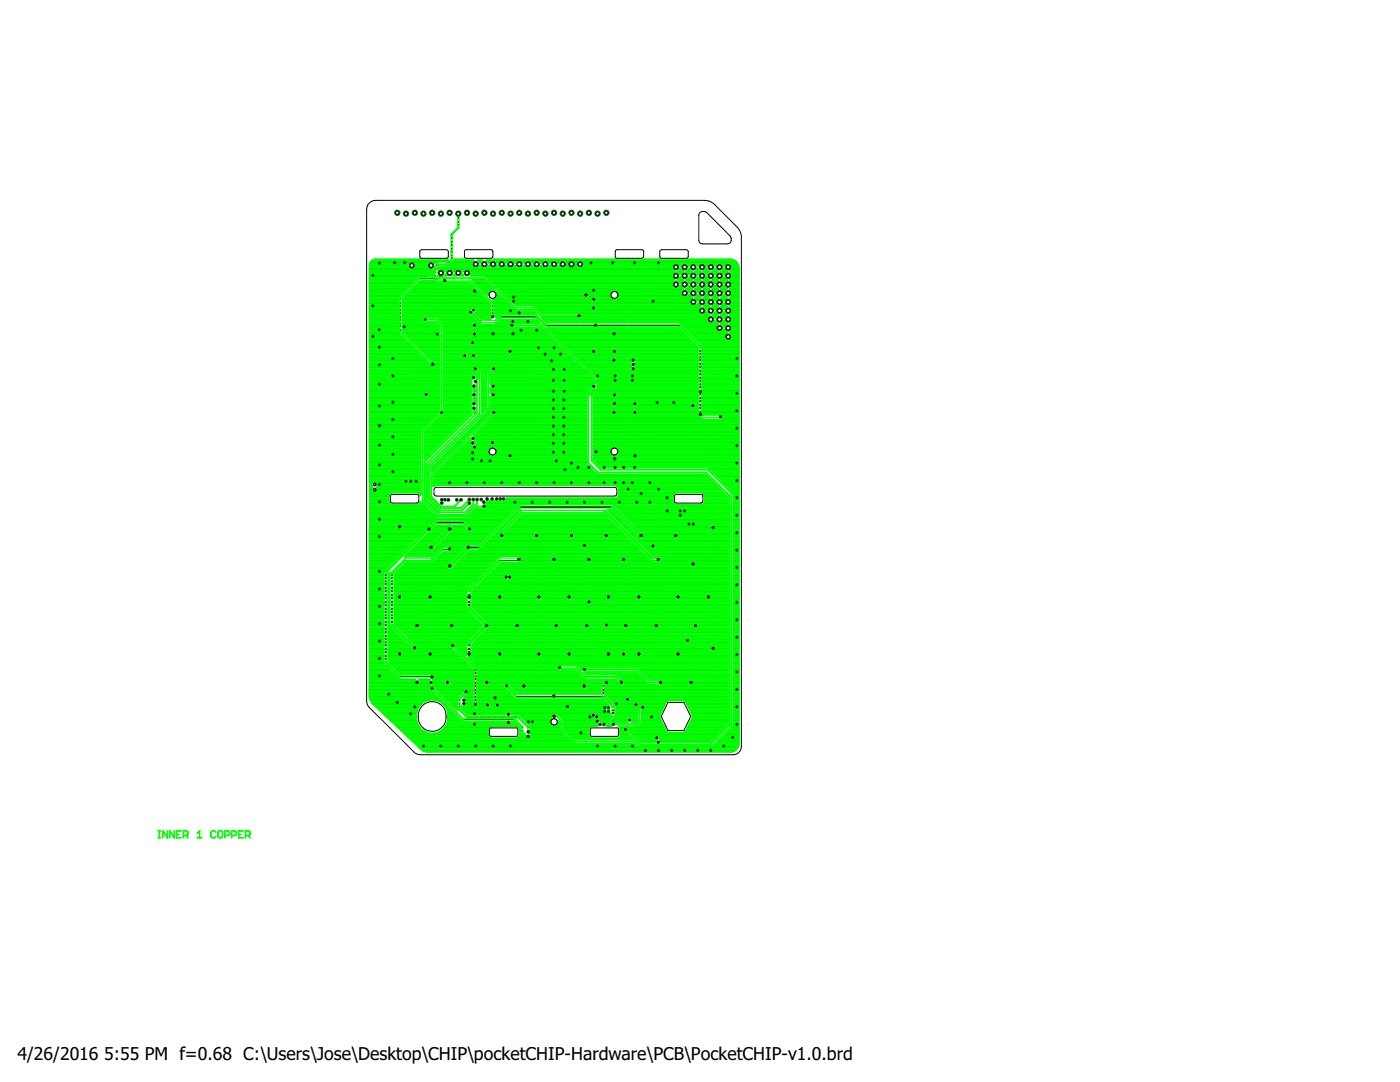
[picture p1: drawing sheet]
<svg xmlns="http://www.w3.org/2000/svg" width="279mm" height="216mm" viewBox="0 0 279 216" stroke-linecap="round" stroke-linejoin="round" font-family="sans-serif">
<defs><g id="words">
<g font-size="3.5">
<text x="3.5" y="211.4">4/26/2016</text>
<text x="20.8" y="211.4">5:55 PM f=0.68 C:\Users\Jose\Desktop\CHIP\pocketCHIP-Hardware\PCB\PocketCHIP-v1.0.brd</text>
</g>
</g></defs>
<g fill="#0f0" stroke="#0f0" stroke-width=".2">
<path d="M31.6 167.1l.5 .1h-.5z"/>
<path d="M31.7 165.8h.2l-.1 1.4z"/>
<path d="M31.5 165.8h.6z"/>
<path d="M32.4 165.8h.2l-.1 1.4z"/>
<path d="M32.4 165.8l1.1 1.4z"/>
<path d="M33.3 165.8h.2l-.1 1.4z"/>
<path d="M33.8 165.8h.1v1.4z"/>
<path d="M33.8 165.8l1 1.4z"/>
<path d="M34.7 165.8h.1v1.4z"/>
<path d="M35.2 165.8h1z"/>
<path d="M35.2 165.8h.1v1.4z"/>
<path d="M35.2 167.2h1z"/>
<path d="M35.2 166.5h.6z"/>
<path d="M36.6 165.8h.1l-.1 1.4z"/>
<path d="M36.6 165.8h.8z"/>
<path d="M37.2 165.8l.4 .3z"/>
<path d="M37.5 166h.1l-.1 .6z"/>
<path d="M37.2 166.7l.4-.2-.3 .3z"/>
<path d="M36.6 166.7h.8z"/>
<path d="M37.1 166.6l.4 .6z"/>
<path d="M39.3 166.2l.6-.4-.5 .5z"/>
<path d="M39.8 165.8h.1v1.4z"/>
<path d="M39.3 167.2h1z"/>
<path d="M42.7 165.8l.4 .3z"/>
<path d="M42.3 165.8h.6z"/>
<path d="M42.1 166l.3-.2-.3 .3z"/>
<path d="M42.1 166h.1l-.1 1z"/>
<path d="M42.1 166.9l.3 .3z"/>
<path d="M42.3 167.1l.6 .1h-.6z"/>
<path d="M43 166.9l.1 .1-.3 .2z"/>
<path d="M43.7 165.8h.5z"/>
<path d="M43.4 166l.4-.2-.3 .3z"/>
<path d="M43.4 166h.2l-.1 1z"/>
<path d="M43.4 166.9l.4 .3z"/>
<path d="M43.7 167.1l.5 .1h-.5z"/>
<path d="M44.4 166.9l.1 .1-.3 .2z"/>
<path d="M44.3 166h.2l-.1 1z"/>
<path d="M44.1 165.8l.4 .3z"/>
<path d="M44.8 165.8h.1v1.4z"/>
<path d="M44.8 165.8h.8z"/>
<path d="M45.5 165.8l.3 .3z"/>
<path d="M45.7 166h.1v.6z"/>
<path d="M45.5 166.7l.3-.2-.2 .3z"/>
<path d="M44.8 166.7h.8z"/>
<path d="M46.2 165.8h.1v1.4z"/>
<path d="M46.2 165.8h.8z"/>
<path d="M46.9 165.8l.3 .3z"/>
<path d="M47.1 166h.1v.6z"/>
<path d="M46.9 166.7l.3-.2-.3 .3z"/>
<path d="M46.2 166.6l.8 .1-.8 .1z"/>
<path d="M47.6 165.8h1z"/>
<path d="M47.6 165.8h.1l-.1 1.4z"/>
<path d="M47.6 167.2h1z"/>
<path d="M47.6 166.5h.6z"/>
<path d="M48.9 165.8h.2l-.1 1.4z"/>
<path d="M48.9 165.8h.9z"/>
<path d="M49.6 165.8l.4 .3z"/>
<path d="M49.8 166h.2l-.1 .6z"/>
<path d="M49.6 166.7l.4-.2-.3 .3z"/>
<path d="M48.9 166.7h.9z"/>
<path d="M49.4 166.6l.5 .6z"/>
<path d="M121.1 141.2h.4z"/>
<path d="M120.6 141.2l.9-.1v.1l-.9 .1z"/>
<path d="M120.6 141.2l.6-.1 .1 .1-.7 .1z"/>
<path d="M120.6 141.7h.2l-.1 .3z"/>
<path d="M120.6 141.2h.2l-.1 .8h-.1z"/>
<path d="M120.6 141.2h.2l-.1 .6z"/>
<path d="M121.1 141.9l.4 .1z"/>
<path d="M120.6 141.9h.9v.1h-.9z"/>
<path d="M120.6 141.9h.6l.1 .1h-.7z"/>
<path d="M83.4 98.2l.4 .3z"/>
<path d="M78 98.3l5.5-.1v.1l-5.5 .1z"/>
<path d="M77.7 98.4l.4-.1-.4 .3z"/>
<path d="M77.7 98.4l.1 .1-.3 .4z"/>
<path d="M77.5 98.8h.1v1.5h-.1z"/>
<path d="M77.5 100.2h.1l.2 .4h-.1z"/>
<path d="M77.7 100.5l.4 .3z"/>
<path d="M78 100.7h5.5v.1h-5.5z"/>
<path d="M83.4 100.7l.5-.2-.4 .3z"/>
<path d="M83.9 100.2h.2l-.3 .4h-.1z"/>
<path d="M83.9 100.1l.1 .2z"/>
<path d="M83.9 100.1l.3 .4z"/>
<path d="M84.1 100.4l.1-.1 3.2 3.2-.2 .1z"/>
<path d="M87.2 103.5l6.1-.1v.1l-6.1 .1z"/>
<path d="M93.2 103.5l.4-.2-.3 .3z"/>
<path d="M93.5 103.3l1.8-1.9h.1l-1.8 2z"/>
<path d="M95.3 101.4h.9v.1h-.9z"/>
<path d="M96.1 101.4l.3 .2z"/>
<path d="M96.2 101.5l.4 .2z"/>
<path d="M96.5 101.6l.3 .1h-.3z"/>
<path d="M96.7 101.6h.3l-.3 .1z"/>
<path d="M97.1 101.3l.1 .1-.3 .2z"/>
<path d="M97.2 101.1l.1 .1-.1 .3z"/>
<path d="M97.2 100.8l.1 .4z"/>
<path d="M97.1 100.6l.2 .4z"/>
<path d="M97 100.6l.2 .1z"/>
<path d="M97.1 100.5l.1 .1-.2 .1z"/>
<path d="M97.1 100.2l.2 .1-.2 .3z"/>
<path d="M97.1 100.2h.2l-.1 .2z"/>
<path d="M97.1 100.2h.3z"/>
<path d="M97.3 100.1h.3l-.3 .2z"/>
<path d="M97.7 99.9l.1 .1-.3 .2z"/>
<path d="M97.6 99.9l.4 .2z"/>
<path d="M97.8 100.1l.4 .1z"/>
<path d="M98 100.2h.4z"/>
<path d="M98.3 100.1h.4l-.4 .2z"/>
<path d="M98.7 99.9l.1 .1-.2 .2z"/>
<path d="M98.6 99.9l.3 .2z"/>
<path d="M98.8 100.1l.3 .1z"/>
<path d="M99 100.2h.4z"/>
<path d="M99.2 100.1h.4l-.3 .2z"/>
<path d="M99.5 100v.2z"/>
<path d="M99.4 100.1h.2z"/>
<path d="M99.5 100.1l.3 .1z"/>
<path d="M99.7 100.2h.4z"/>
<path d="M99.9 100.1h.4l-.3 .2z"/>
<path d="M100.1 100.1l.3 .1z"/>
<path d="M100.3 100.2h.4z"/>
<path d="M100.6 100.1h.3l-.3 .2z"/>
<path d="M100.8 100.1l.3-.2-.2 .3z"/>
<path d="M101.1 99.7h.1l-.2 .3z"/>
<path d="M101 99.4h.2v.4z"/>
<path d="M101 99.4l.2 .1z"/>
<path d="M101 99.4h21.9v.1h-21.8z"/>
<path d="M122.8 99.4l.5-.1-.5 .2z"/>
<path d="M123.4 99l.1 .1-.4 .3z"/>
<path d="M123.5 98.7h.1l-.2 .4z"/>
<path d="M123.5 97.5h.1v1.3h-.1z"/>
<path d="M123.4 97.2l.2 .4z"/>
<path d="M123.1 96.9h.1l.3 .3-.1 .1z"/>
<path d="M122.8 96.8l.4 .2z"/>
<path d="M86.8 96.8h36.1v.1h-36.1z"/>
<path d="M86.5 96.9l.5-.1-.4 .2z"/>
<path d="M86.5 96.9l.1 .1-.1 .1z"/>
<path d="M86.4 96.1h.2l-.1 1-.1-.1z"/>
<path d="M86.4 96.1h55.8l.1 .1h-55.8z"/>
<path d="M142.1 96.1h.1l3.1 3.1h-.1z"/>
<path d="M145.1 99.1h.2l-.1 2.2-.1-.1z"/>
<path d="M145.2 101.2l.1 .1z"/>
<path d="M145.2 101.2h.1v43.3h-.1z"/>
<path d="M141.5 148.1l3.7-3.7h.1l-3.7 3.8z"/>
<path d="M132 148h9.6l.1 .1-9.7 .1z"/>
<path d="M131.9 148h.2l-.1 .2z"/>
<path d="M131.9 147.7l.2 .3z"/>
<path d="M131.7 147.6l.3 .2z"/>
<path d="M131.6 147.5l.2 .1z"/>
<path d="M131.7 147.3l.1 .1-.1 .2z"/>
<path d="M131.6 147.1h.2l-.1 .3z"/>
<path d="M131.6 146.8l.2 .4z"/>
<path d="M131.4 146.7l.3 .2z"/>
<path d="M131.2 146.6l.3 .2z"/>
<path d="M130.9 146.6l.4 .1z"/>
<path d="M130.7 146.7l.3-.1-.3 .2z"/>
<path d="M130.5 146.9l.3-.2-.2 .3z"/>
<path d="M130.5 146.8l.2 .1-.2 .3z"/>
<path d="M130.4 147.1h.2l-.1 .3z"/>
<path d="M130.4 147.3l.2 .3z"/>
<path d="M130.5 147.6l.3 .2z"/>
<path d="M130.7 147.7l.2 .1v.1l-.2-.1z"/>
<path d="M130.8 147.8h.1l-.1 .3z"/>
<path d="M130.7 148h.2l-.1 .2z"/>
<path d="M128 148.1l2.8-.1 .1 .1-2.9 .1z"/>
<path d="M125.3 145.5h.1l2.7 2.6-.1 .1z"/>
<path d="M125.4 145.4v.2z"/>
<path d="M125.2 145.1l.3 .4z"/>
<path d="M125.1 145l.3 .2z"/>
<path d="M124.9 144.9l.3 .2z"/>
<path d="M124.9 144.9h2.4v.1h-2.4z"/>
<path d="M127.2 144.9h.3l-.3 .1z"/>
<path d="M127.8 144.3l.2 .1-.6 .5z"/>
<path d="M128 144.2l.1 .1-.3 .2z"/>
<path d="M128 144.1h.1l-.1 .3z"/>
<path d="M128 141.9h.1v2.3h-.1z"/>
<path d="M128 141.9l.3-.2-.2 .3z"/>
<path d="M128.2 141.7l.3 .1z"/>
<path d="M128.4 141.7h.3l-.3 .1z"/>
<path d="M128.8 141.4l.1 .1-.3 .2z"/>
<path d="M128.8 141.2h.2l-.2 .3z"/>
<path d="M128.8 141h.2l-.1 .3z"/>
<path d="M128.8 140.7l.1 .4z"/>
<path d="M128.6 140.6l.3 .2z"/>
<path d="M128.4 140.5l.3 .2z"/>
<path d="M128.1 140.4l.4 .1-.4 .1z"/>
<path d="M127.9 140.6l.3-.1-.2 .2z"/>
<path d="M127.7 140.8l.3-.2-.2 .3z"/>
<path d="M127.7 140.7l.1 .1-.1 .3z"/>
<path d="M127.6 141h.2l-.1 .2z"/>
<path d="M127.3 141.3l.5-.2-.4 .3z"/>
<path d="M127.3 141.3l.2 .1z"/>
<path d="M127.3 141.3h.1l.1 .1-.2 .1z"/>
<path d="M127.2 141.4h.2l-.1 .1z"/>
<path d="M127.2 141.4l.2 .1z"/>
<path d="M127.2 141.4l.1 .1v.1z"/>
<path d="M127.2 141.5h.1v.2l-.2-.1z"/>
<path d="M127.1 141.6h.2z"/>
<path d="M127.1 141.6h.2l-.1 .2z"/>
<path d="M127.2 141.7h.1l-.1 2.3-.1-.1z"/>
<path d="M126.9 144.1l.4-.3-.3 .4z"/>
<path d="M126 144.1l1-.1 .1 .1-1 .1z"/>
<path d="M126.2 144l.1 .1-.2 .1z"/>
<path d="M126.2 143.8h.1l-.1 .3z"/>
<path d="M126.2 143.6h.1v.3z"/>
<path d="M126.1 143.3l.2 .3z"/>
<path d="M126 143.1l.2 .3z"/>
<path d="M125.8 143.1l.3 .2z"/>
<path d="M125.5 143.1l.4 .1z"/>
<path d="M125.3 143.2l.3-.1-.3 .2z"/>
<path d="M125.1 143.3l.3-.1-.2 .2z"/>
<path d="M125.1 143.3l.2 .1-.2 .3z"/>
<path d="M125 143.6h.2l-.1 .3z"/>
<path d="M125.1 143.8l.1 .3z"/>
<path d="M125.1 144l.2 .1z"/>
<path d="M122.8 144.1l2.5-.1v.1l-2.5 .1z"/>
<path d="M122.7 144l.2 .1z"/>
<path d="M122.5 143.8l.3 .3z"/>
<path d="M122.2 143.9h.4z"/>
<path d="M122 144l.4-.1-.3 .2z"/>
<path d="M122 143.9l.2 .1-.3 .3z"/>
<path d="M121.9 144.1l.1 .1-.2 .3z"/>
<path d="M121.7 144.4h.2l-.1 .3z"/>
<path d="M121.8 144.6l.2 .3z"/>
<path d="M121 144.8h.9l.1 .1h-.9z"/>
<path d="M121.1 144.8v.1z"/>
<path d="M122.7 143.1l.1 .1-1.7 1.7-.1-.1z"/>
<path d="M122.9 142.9l.1 .1-.3 .3z"/>
<path d="M123 142.7l.1 .1-.2 .3z"/>
<path d="M123 140.7h.1v2.2l-.1-.1z"/>
<path d="M122.9 140.5l.2 .3z"/>
<path d="M120.9 138.5h.1l2 2-.1 .1z"/>
<path d="M120.9 137h.2l-.1 1.6h-.1z"/>
<path d="M121.2 136.7l.1 .1-.4 .3z"/>
<path d="M121.2 136.7h.3l-.3 .2z"/>
<path d="M121.5 136.5l.1 .1-.3 .2z"/>
<path d="M121.6 136.3l.1 .1-.2 .2z"/>
<path d="M121.6 136.1h.1v.3z"/>
<path d="M121.5 135.8l.2 .3z"/>
<path d="M121.3 135.7l.3 .2z"/>
<path d="M121.1 135.6l.3 .1z"/>
<path d="M120.8 135.6h.4z"/>
<path d="M120.6 135.6h.4l-.3 .2z"/>
<path d="M120.6 135.6l.2 .1-.3 .3z"/>
<path d="M120.5 135.8l.1 .1-.2 .2z"/>
<path d="M120.4 135.9l.1 .1-.6 .6z"/>
<path d="M119.9 136.5h.1l-.1 .3z"/>
<path d="M119.8 136.7h.2l-.1 1.6h-.1z"/>
<path d="M103.4 138.2h16.5l.1 .1h-16.6z"/>
<path d="M101.4 136.3l.1-.1 2 2.1h-.1z"/>
<path d="M101.2 136.2l.3 .2z"/>
<path d="M100.9 136.1l.4 .1-.4 .1z"/>
<path d="M100.7 136.2h.3l-.3 .2z"/>
<path d="M100.7 136.2l.1 .1-.3 .3z"/>
<path d="M100.5 136.4l.1 .1-.1 .3z"/>
<path d="M100.4 136.6l.1 .4z"/>
<path d="M100.4 136.9l.2 .3z"/>
<path d="M100.5 137.2l.1-.1 2.1 2.2h-.1z"/>
<path d="M102.6 139.2l.2 .3z"/>
<path d="M102.7 139.4l.4 .2z"/>
<path d="M103 139.5l17.2-.1v.2h-17.2z"/>
<path d="M120.1 139.5l.1-.1 1.3 1.4h-.2z"/>
<path d="M121.2 140.7l.3 .1z"/>
<path d="M121.2 140.7h.2l-.2 .1z"/>
<path d="M121.1 140.8h.2l-.2 .1z"/>
<path d="M121 140.8h.2v.1h-.2z"/>
<path d="M120.9 140.8l.2 .1z"/>
<path d="M120.9 140.7l.2 .2z"/>
<path d="M120.8 140.7l.2 .1z"/>
<path d="M120.7 140.7l.2 .1z"/>
<path d="M120.6 140.7l.2 .1z"/>
<path d="M120.6 140.7h.2l-.1 .6z"/>
<path d="M120.5 140.7l.2 .1z"/>
<path d="M120.4 140.7h.2l-.1 .1z"/>
<path d="M120.3 140.8h.2l-.1 .1z"/>
<path d="M120.2 140.9l.2-.1-.1 .2z"/>
<path d="M120.3 140.8l.1 .1-.2 .2z"/>
<path d="M120.2 140.9h.1v.2h-.1z"/>
<path d="M120.1 141h.2v.2h-.2z"/>
<path d="M120.1 141.1l.2 .1z"/>
<path d="M120.1 141.2l.6-.1 .1 .1-.6 .1z"/>
<path d="M120.1 141.2h.2l-.1 .2z"/>
<path d="M120.1 141.2h.2v.2h-.2z"/>
<path d="M120.2 141.3h.1v.2h-.1z"/>
<path d="M120.2 141.4l.1 .2z"/>
<path d="M120.2 141.5l.2 .1z"/>
<path d="M120.2 141.6h.2l-.1 .1z"/>
<path d="M120.3 141.6l.1 .1-.2 .1z"/>
<path d="M120.2 141.7h.1v.2h-.1z"/>
<path d="M120.1 141.8h.2v.2h-.2z"/>
<path d="M120.1 141.9h.2l-.1 .1z"/>
<path d="M120.1 141.9h.6l.1 .1h-.6z"/>
<path d="M120.1 141.9l.2 .1z"/>
<path d="M120.1 141.9l.2 .1v.2h-.2z"/>
<path d="M120.2 142l.1 .1v.2h-.1z"/>
<path d="M120.2 142.2l.2 .1z"/>
<path d="M120.2 142.3l.2 .1z"/>
<path d="M120.3 142.3l.2 .2z"/>
<path d="M120.4 142.4l.2 .1z"/>
<path d="M120.5 142.4h.2v.1h-.2z"/>
<path d="M120.6 142.5h.2z"/>
<path d="M120.6 141.9h.2l-.1 .7z"/>
<path d="M120.7 142.4h.2v.1h-.2z"/>
<path d="M120.8 142.4h.2l-.2 .1z"/>
<path d="M120.9 142.4l.2-.1-.2 .2z"/>
<path d="M121 142.2l.1 .1-.1 .1z"/>
<path d="M121 142.2l.2 .1v.1h-.2z"/>
<path d="M121.1 142.3l.1 .2z"/>
<path d="M121.2 142.4l.1 .1z"/>
<path d="M121.2 142.4h.3v.1h-.3z"/>
<path d="M121.3 142.5h.2z"/>
<path d="M121.4 141.9h.1v.7z"/>
<path d="M121.4 142.5h.2z"/>
<path d="M121.4 142.4h.3l-.1 .1h-.2z"/>
<path d="M121.5 142.4h.3l-.2 .1z"/>
<path d="M121.6 142.4l.2-.1-.1 .2z"/>
<path d="M121.7 142.3l.2 .1z"/>
<path d="M121.8 142.3l.1 .1-1.8 1.7-.1-.1z"/>
<path d="M120 144l.2 .1z"/>
<path d="M119.8 143.9l.3 .2z"/>
<path d="M119.7 143.9l.2 .1z"/>
<path d="M119.7 143.7h.2l-.1 .3z"/>
<path d="M119.7 143.5l.1 .3z"/>
<path d="M119.5 143.4l.3 .2z"/>
<path d="M119.5 143.4l.2 .1z"/>
<path d="M119.7 143.1l.1 .1-.1 .3z"/>
<path d="M119.7 142.9h.1v.4z"/>
<path d="M119.6 142.7l.2 .3z"/>
<path d="M119.4 142.5l.3 .2z"/>
<path d="M119.2 142.4l.3 .2z"/>
<path d="M118.9 142.4l.4 .1z"/>
<path d="M118.9 142.4h.2l-.1 .1z"/>
<path d="M118.9 142.3l.1 .2z"/>
<path d="M118.7 142.1l.3 .3z"/>
<path d="M118.4 142l.4 .2z"/>
<path d="M118.2 142l.4 .1-.4 .1z"/>
<path d="M118 142.1h.3l-.3 .1z"/>
<path d="M118 142.1l.1 .1-.3 .2z"/>
<path d="M117.8 142.3h.1l-.1 .3z"/>
<path d="M117.8 142.5v.4z"/>
<path d="M117.7 142.8l.2 .3z"/>
<path d="M117.8 143l.3 .2z"/>
<path d="M118 143.2l.3 .2z"/>
<path d="M118.2 143.3h.4z"/>
<path d="M118.4 143.3h.2z"/>
<path d="M118.5 143.2l.2 .3z"/>
<path d="M118.5 143.4l.3 .2z"/>
<path d="M118.6 143.5h.2l-.1 .1z"/>
<path d="M118.6 143.5l.1 .1-.1 .2z"/>
<path d="M118.5 143.7h.1v.4z"/>
<path d="M118.5 144l.2 .3z"/>
<path d="M118.6 144.2l.3 .2z"/>
<path d="M118.8 144.4l.3 .2z"/>
<path d="M119 144.5h.2z"/>
<path d="M119.1 144.5h.1v.3z"/>
<path d="M119.1 144.6l.2 .3z"/>
<path d="M117.9 144.8h1.4v.1h-1.4z"/>
<path d="M117.6 145l.4-.1-.4 .2z"/>
<path d="M117.6 145l.1 .1-.3 .4z"/>
<path d="M117.4 145.3l.1 .1v1.5l-.2-.1z"/>
<path d="M117.4 146.7l.3 .5z"/>
<path d="M117.6 147.1l.4 .3z"/>
<path d="M117.9 147.3h5.5v.1h-5.5z"/>
<path d="M123.3 147.3l.4-.2-.4 .3z"/>
<path d="M123.8 146.7l.1 .1-.2 .4z"/>
<path d="M123.8 145.4h.1v1.5l-.1-.1z"/>
<path d="M123.6 145l.3 .5z"/>
<path d="M123.4 144.9l.3 .1v.1l-.3-.1z"/>
<path d="M123.4 144.9h1.3v.1h-1.3z"/>
<path d="M124.4 145l.3-.1-.3 .2z"/>
<path d="M124.2 145.2l.3-.2-.2 .3z"/>
<path d="M124.2 145.1l.1 .1-.1 .3z"/>
<path d="M124.1 145.4l.1 .3z"/>
<path d="M124.1 145.6l.2 .3z"/>
<path d="M124.2 145.9l.3 .2z"/>
<path d="M124.4 146l.3 .2z"/>
<path d="M124.6 146.1l.3 .1z"/>
<path d="M124.8 146.1h.1l1.4 1.5h-.1z"/>
<path d="M114.5 147.5l11.8-.1v.2h-11.7z"/>
<path d="M114.1 147.1l.1-.1 .5 .6h-.1z"/>
<path d="M112.6 145.6l.1-.1 1.6 1.6-.1 .1z"/>
<path d="M112.6 143.8h.2l-.1 1.9-.1-.1z"/>
<path d="M111.5 142.7l1.3 1.1-.1 .2-1.2-1.2z"/>
<path d="M111.2 142.5l.4 .3z"/>
<path d="M111 142.5h.4z"/>
<path d="M110.9 142.3l.3 .2z"/>
<path d="M110.7 142.2l.3 .2z"/>
<path d="M110.4 142.2l.4 .1z"/>
<path d="M110.2 142.3h.3l-.3 .1z"/>
<path d="M110 142.5l.3-.2-.2 .3z"/>
<path d="M110 142.5l.1 .1-.2 .3z"/>
<path d="M109.9 142.7h.1v.4z"/>
<path d="M109.9 143l.2 .3z"/>
<path d="M110 143.2l.1 .1-.4 .3z"/>
<path d="M109.7 143.4l.2 .1-.3 .4z"/>
<path d="M109.6 143.8h.1v.5z"/>
<path d="M109.6 144.2l.2 .4z"/>
<path d="M109.7 144.5h.1l.3 .4h-.1z"/>
<path d="M110 144.8l.4 .3z"/>
<path d="M110.3 145l.5-.1v.1l-.4 .1z"/>
<path d="M110.7 144.9h.5l-.4 .2z"/>
<path d="M111.4 144.5l.1 .1-.4 .3z"/>
<path d="M111.5 144.2l.1 .1-.2 .4z"/>
<path d="M111.5 143.9h.1v.4z"/>
<path d="M111.5 143.9l.4 .4z"/>
<path d="M111.8 144.2h.1v1.8h-.1z"/>
<path d="M111.8 145.9l.4 .3z"/>
<path d="M112 146.1h.1l1.3 1.4h-.1z"/>
<path d="M113.3 147.4l.4 .3z"/>
<path d="M113.5 147.6h.1l.6 .7h-.1z"/>
<path d="M114.1 148.2l.2 .2z"/>
<path d="M114.2 148.3l.3 .1z"/>
<path d="M114.3 148.3h12.2l.1 .1h-12.2z"/>
<path d="M126.4 148.3h.1l.9 .9h-.1z"/>
<path d="M127.2 149.1l.3 .2z"/>
<path d="M127.4 149.2l.3 .1z"/>
<path d="M127.5 149.2h14.6l.1 .1h-14.6z"/>
<path d="M142 149.2l.3 .1z"/>
<path d="M142.4 149.1l.1 .1-.3 .1z"/>
<path d="M146.1 145.3l.1 .1-3.8 3.8-.1-.1z"/>
<path d="M146.1 145.3l.4-.2-.3 .3z"/>
<path d="M146.3 98.5h.2v46.7h-.2z"/>
<path d="M146.3 98.5l.2 .1z"/>
<path d="M146.3 98.3h.2v.3z"/>
<path d="M146.4 98.2l.1 .2z"/>
<path d="M146.3 98.2l.2 .1z"/>
<path d="M146.3 98.1l.1 .2z"/>
<path d="M144.2 96.1h.1l2.1 2.1-.1 .1z"/>
<path d="M144.2 96.1h3.2l.1 .1h-3.2z"/>
<path d="M147.4 96.1h.1l-.1 52.4-.1-.1z"/>
<path d="M147.3 148.4h.2l-.1 .3z"/>
<path d="M147.3 148.6h.2l-.2 .3z"/>
<path d="M147.3 148.8l.1 .1-.2 .3z"/>
<path d="M147.2 149l.1 .1-.3 .3z"/>
<path d="M147.1 149.2l.1 .1-.3 .3z"/>
<path d="M146.7 149.6l.3-.1-.2 .2z"/>
<path d="M146.5 149.8l.3-.2-.2 .3z"/>
<path d="M146.3 149.9l.3-.1-.3 .2z"/>
<path d="M146 149.9h.4l-.3 .2z"/>
<path d="M145.8 149.9l.4 .1-.3 .1z"/>
<path d="M145.6 149.9l.3 .2h-.3z"/>
<path d="M85.3 150l60.3-.1 .1 .2h-60.4z"/>
<path d="M85 150l.4 .1z"/>
<path d="M84.8 149.9h.4v.2l-.4-.1z"/>
<path d="M84.6 149.8l.3 .2z"/>
<path d="M84.3 149.7l.4 .2z"/>
<path d="M84.1 149.5l.4 .2v.1l-.4-.1z"/>
<path d="M83.9 149.4l.4 .2z"/>
<path d="M74.4 140.4l.1-.1 9.6 9.2h-.1z"/>
<path d="M74.2 140.2l.3 .2z"/>
<path d="M74 139.9h.1l.2 .3-.1 .1z"/>
<path d="M73.9 139.7l.2 .3z"/>
<path d="M73.8 139.4l.2 .4z"/>
<path d="M73.7 139.1h.2v.4h-.1z"/>
<path d="M73.7 138.8l.1 .5z"/>
<path d="M73.7 138.8l.1 .2z"/>
<path d="M73.7 96.1h.2l-.1 42.9h-.1z"/>
<path d="M73.7 96.1h.7v.1h-.6z"/>
<path d="M74.1 96.2l.3-.1-.2 .3z"/>
<path d="M74.1 96.2l.2 .1-.2 .3z"/>
<path d="M74 96.5h.2l-.1 .4z"/>
<path d="M74 96.8l.3 .3z"/>
<path d="M74.1 97l.3 .2z"/>
<path d="M74.1 97.3l.3-.1-.2 .2z"/>
<path d="M74.1 97.3h.2l-.2 .4z"/>
<path d="M74 97.6h.2l-.1 .3z"/>
<path d="M74 97.8l.3 .4z"/>
<path d="M74.1 98.1l.4 .2z"/>
<path d="M74.3 98.3l.4 .2z"/>
<path d="M74.6 98.4h.4z"/>
<path d="M74.9 98.4l.3-.1-.3 .2z"/>
<path d="M75.3 98l.1 .1-.3 .3z"/>
<path d="M75.4 97.8l.1 .1-.1 .3z"/>
<path d="M75.4 97.5l.1 .4z"/>
<path d="M75.3 97.3l.2 .3z"/>
<path d="M75.2 97.1l.2 .3z"/>
<path d="M75.3 97l.1 .1-.2 .2z"/>
<path d="M75.4 96.8h.1l-.1 .3z"/>
<path d="M75.4 96.5h.1v.4z"/>
<path d="M75.3 96.2l.2 .4z"/>
<path d="M75.2 96.1l.2 .3z"/>
<path d="M75.2 96.1h8.7l.1 .1h-8.8z"/>
<path d="M83.8 96.1h.2l-.1 2.7-.1-.1z"/>
<path d="M83.7 98.4l.3 .4z"/>
<path d="M130.9 108.8h.1v.3z"/>
<path d="M130.8 108.5l.2 .4z"/>
<path d="M130.6 108.4l.3 .2z"/>
<path d="M130.4 108.3l.3 .2z"/>
<path d="M130.1 108.3l.4 .1z"/>
<path d="M129.9 108.4h.4l-.4 .1z"/>
<path d="M129.7 108.6l.3-.2-.2 .3z"/>
<path d="M129.7 108.5l.2 .1-.2 .3z"/>
<path d="M129.6 108.8h.2l-.1 .3z"/>
<path d="M129.6 109l.2 .3z"/>
<path d="M129.7 109.3l.3 .2z"/>
<path d="M129.9 109.4l.3 .2z"/>
<path d="M130.1 109.5l.4 .1z"/>
<path d="M130.4 109.5h.3l-.2 .1z"/>
<path d="M130.6 109.4l.3-.1-.2 .2z"/>
<path d="M130.9 109l.1 .1-.2 .3z"/>
<path d="M101.1 114.5l.3 .2z"/>
<path d="M100.8 114.5l.4 .1z"/>
<path d="M100.6 114.6h.4l-.4 .1z"/>
<path d="M100.6 114.6l.1 .1-.2 .2z"/>
<path d="M100.4 114.8h.2l-.2 .3z"/>
<path d="M100.3 115h.2l-.1 .4z"/>
<path d="M100.4 115.2l.1 .4z"/>
<path d="M100.4 115.5l.3 .2z"/>
<path d="M100.6 115.6l.3 .2z"/>
<path d="M100.8 115.7l.4 .1z"/>
<path d="M101.1 115.7h.3l-.3 .1z"/>
<path d="M101.3 115.6l.1 .2z"/>
<path d="M101.3 115.6l.2 .1z"/>
<path d="M101.3 115.6l.4 .2z"/>
<path d="M101.5 115.7l.4 .1z"/>
<path d="M101.8 115.7h.4l-.3 .1z"/>
<path d="M102 115.7l.3-.2-.2 .3z"/>
<path d="M102.3 115.2l.1 .1-.1 .3z"/>
<path d="M102.3 115h.1v.4z"/>
<path d="M102.2 114.8l.2 .3z"/>
<path d="M102 114.6l.3 .3z"/>
<path d="M101.8 114.5l.3 .2z"/>
<path d="M101.6 114.5l.3 .1h-.3z"/>
<path d="M101.3 114.6h.4l-.3 .1z"/>
<path d="M101.3 114.6l.2 .1z"/>
<path d="M89.3 104.9l.1 .1-4 3.9v-.1z"/>
<path d="M85.4 108.8l.2 .1-.2 .3z"/>
<path d="M85.3 109.1h.1v.4z"/>
<path d="M85.3 109.3l.2 .4z"/>
<path d="M85.4 109.6l.3 .3z"/>
<path d="M85.6 109.8l.4 .2z"/>
<path d="M85.9 109.9l.4 .1z"/>
<path d="M86.1 109.9l.4-.1-.3 .2z"/>
<path d="M90.3 105.9l.1 .1-4 3.9v-.1z"/>
<path d="M90.4 105.6l.1 .1-.2 .3z"/>
<path d="M90.4 105.4h.1v.3z"/>
<path d="M90.3 105.1l.2 .4z"/>
<path d="M90.1 104.9l.3 .3z"/>
<path d="M89.8 104.8l.4 .2z"/>
<path d="M89.5 104.8l.5 .1z"/>
<path d="M89.3 104.9l.4-.1-.3 .2z"/>
<path d="M116.9 134.6l6.2-.1v.1l-6.1 .1z"/>
<path d="M116.5 134.2l.1-.1 .5 .5-.1 .1z"/>
<path d="M116.5 134.2h.1z"/>
<path d="M116.5 134.2h.4z"/>
<path d="M116.8 134.1h.3l-.3 .2z"/>
<path d="M117.1 133.9l.1 .1-.2 .2z"/>
<path d="M117 134l5.3-.1v.1l-5.2 .1z"/>
<path d="M122.2 134h.2z"/>
<path d="M122.3 134h.2z"/>
<path d="M122.4 134l1.1-.1 .1 .1-1.2 .1z"/>
<path d="M123.4 134l3.6-.1 .1 .1-3.6 .1z"/>
<path d="M126.9 134l.1-.1 2.4 2.5v.1z"/>
<path d="M129.3 136.4l.2 .1z"/>
<path d="M129.3 136.5l.3 .1z"/>
<path d="M129.4 136.5l.2 .2z"/>
<path d="M129.5 136.5h.2v.2h-.2z"/>
<path d="M129.6 136.6l.2 .1z"/>
<path d="M129.7 136.6l.2 .1z"/>
<path d="M129.8 136.6l1.6-.1v.2h-1.6z"/>
<path d="M131.3 136.6l.3 .2z"/>
<path d="M131.4 136.7l.4 .2z"/>
<path d="M131.7 136.8l.4 .1h-.4z"/>
<path d="M131.9 136.8l.4-.1-.3 .2z"/>
<path d="M132.1 136.7l.4-.2-.3 .3z"/>
<path d="M132.5 136.2l.1 .1-.2 .3z"/>
<path d="M132.4 136h.2l-.1 .4z"/>
<path d="M132.4 135.8l.2 .3z"/>
<path d="M132.1 135.6l.4 .2z"/>
<path d="M131.9 135.5l.4 .2z"/>
<path d="M131.6 135.5l.5 .1z"/>
<path d="M131.4 135.6l.4-.1-.3 .2z"/>
<path d="M131.3 135.7l.3-.1-.2 .2z"/>
<path d="M129.9 135.7h1.5v.1h-1.5z"/>
<path d="M127.5 133.3l.1-.1 2.4 2.6h-.1z"/>
<path d="M127.4 133.2l.2 .1z"/>
<path d="M127.4 133.1l.1 .2z"/>
<path d="M127.3 133.1l.2 .1z"/>
<path d="M127.2 133.1l.2 .1z"/>
<path d="M127.1 133.1l.2 .1z"/>
<path d="M127 133.1l.2 .1z"/>
<path d="M123.5 133.1h3.6v.1h-3.5z"/>
<path d="M123.4 133.1l.3 .1z"/>
<path d="M123.3 133.1l.3 .1z"/>
<path d="M122.3 133.1h1.1l.1 .1h-1.2z"/>
<path d="M117 133.1h5.4v.1h-5.3z"/>
<path d="M117 133l.2 .2z"/>
<path d="M116.8 132.9l.3 .2z"/>
<path d="M116.5 132.9l.4 .1z"/>
<path d="M116.3 133l.3-.1-.2 .2z"/>
<path d="M116.1 133.2l.3-.2-.2 .3z"/>
<path d="M116.1 133.2h.1l-.1 .3z"/>
<path d="M116 133.4h.2l-.1 .4z"/>
<path d="M116 133.7l.2 .1z"/>
<path d="M115.3 132.9h.1l.8 .9h-.1z"/>
<path d="M115.1 132.8l.3 .2z"/>
<path d="M115 132.7l.3 .2z"/>
<path d="M112 132.7h3.1v.1h-3z"/>
<path d="M112 132.7l.1 .1z"/>
<path d="M111.8 132.6l.3 .2z"/>
<path d="M111.5 132.6l.4 .1z"/>
<path d="M111.3 132.7l.4-.1-.3 .2z"/>
<path d="M111.3 132.7l.1 .1-.2 .2z"/>
<path d="M111.1 132.8l.2 .1-.2 .3z"/>
<path d="M111 133.1h.2l-.1 .3z"/>
<path d="M111 133.3l.3 .3z"/>
<path d="M111.1 133.6l.3 .2z"/>
<path d="M111.3 133.7l.4 .2z"/>
<path d="M111.6 133.8l.3 .1h-.3z"/>
<path d="M111.8 133.8h.3l-.3 .1z"/>
<path d="M112.1 133.6l.1 .2h-.2z"/>
<path d="M112 133.7l2.8-.1v.2h-2.7z"/>
<path d="M114.7 133.7l.1-.1 1.7 1.8h-.1z"/>
<path d="M116.3 135.3l.3 .3z"/>
<path d="M116.5 135.5l.3 .1z"/>
<path d="M116.6 135.6l6.2-.1v.1l-6.1 .1z"/>
<path d="M122.7 135.6l.1-.1 .6 .7-.1 .1z"/>
<path d="M123.3 136.2h.1v.2z"/>
<path d="M123.3 136.2l.2 .4z"/>
<path d="M123.4 136.5l.3 .3z"/>
<path d="M123.6 136.7l.4 .2z"/>
<path d="M123.8 136.8l.4 .1z"/>
<path d="M124.1 136.8l.4-.1-.3 .2z"/>
<path d="M124.3 136.7l.4-.2-.3 .3z"/>
<path d="M124.6 136.2l.2 .1-.2 .3z"/>
<path d="M124.6 136h.2l-.1 .4z"/>
<path d="M124.5 135.8l.2 .3z"/>
<path d="M124.3 135.6l.4 .2z"/>
<path d="M124.1 135.5l.4 .2z"/>
<path d="M124 135.5l.2 .1z"/>
<path d="M123.3 134.8l.1-.1 .7 .9h-.1z"/>
<path d="M123.1 134.7l.3 .2z"/>
<path d="M123 134.6l.3 .1z"/>
<path d="M106 146.8h.1v.4z"/>
<path d="M105.9 146.6l.2 .3z"/>
<path d="M105.8 146.5l.2 .2z"/>
<path d="M105.9 146.3l.1 .1-.2 .2z"/>
<path d="M106 146.1l.1 .1-.1 .3z"/>
<path d="M106 145.9h.1v.3z"/>
<path d="M105.9 145.6l.2 .4z"/>
<path d="M105.9 145.6l.1 .2z"/>
<path d="M105.9 145h.1v.8z"/>
<path d="M105.8 144.8l.2 .3z"/>
<path d="M105.7 144.7l.2 .2z"/>
<path d="M103.6 142.6h.1l2.1 2.1-.1 .1z"/>
<path d="M103.5 142.5l.2 .2z"/>
<path d="M102 142.6l1.5-.1 .1 .1-1.6 .1z"/>
<path d="M102 142.3l.1 .4z"/>
<path d="M101.9 142.1l.2 .4z"/>
<path d="M101.7 142l.4 .2z"/>
<path d="M101.5 141.9l.4 .1z"/>
<path d="M101.3 141.8l.4 .1-.4 .1z"/>
<path d="M101.1 141.9h.3l-.3 .2z"/>
<path d="M100.9 142.1l.3-.1-.2 .2z"/>
<path d="M100.9 142.1l.1 .1-.1 .3z"/>
<path d="M100.8 142.3l.1 .4z"/>
<path d="M93.3 142.6l7.6-.1v.1l-7.5 .1z"/>
<path d="M92.1 141.3h.1l1.3 1.3-.1 .1z"/>
<path d="M92.1 140.7l.1 .1v.6h-.1z"/>
<path d="M92.1 140.7l.2 .3z"/>
<path d="M92.2 140.9l.4 .2z"/>
<path d="M92.4 141l.4 .1z"/>
<path d="M92.7 141l.3-.1-.2 .2z"/>
<path d="M93.1 140.7l.1 .1-.3 .2z"/>
<path d="M93.2 140.5h.1l-.1 .3z"/>
<path d="M93.2 140.3h.1v.3z"/>
<path d="M93.1 140l.2 .3z"/>
<path d="M93.2 139.8h.1l-.1 .3z"/>
<path d="M93.2 139.6h.1v.3z"/>
<path d="M93.1 139.3l.2 .4z"/>
<path d="M92.9 139.2l.3 .2z"/>
<path d="M92.7 139.1l.3 .2z"/>
<path d="M92.6 139.1h.2z"/>
<path d="M93.1 138.6l.1 .1-.6 .5z"/>
<path d="M93 138.6l.2 .1z"/>
<path d="M93.1 138.6l.4-.1-.3 .2z"/>
<path d="M93.5 138.3l.1 .1-.3 .2z"/>
<path d="M93.6 138.1l.1 .1-.2 .3z"/>
<path d="M93.6 137.9h.1v.3z"/>
<path d="M93.5 137.6l.2 .4z"/>
<path d="M93.3 137.5l.3 .2z"/>
<path d="M93.1 137.4l.3 .2z"/>
<path d="M92.8 137.4l.4 .1z"/>
<path d="M92.6 137.5l.4-.1-.3 .2z"/>
<path d="M92.6 137.4l.2 .1-.3 .3z"/>
<path d="M92.5 137.6l.1 .1-.2 .3z"/>
<path d="M92.4 137.9h.1v.1z"/>
<path d="M91.2 139.1l1.2-1.2h.1l-1.2 1.3z"/>
<path d="M91.2 139.1h.2l-.2 .3z"/>
<path d="M91.1 139.3h.2l-.1 2.4h-.1z"/>
<path d="M86.8 137.3l.1-.1 4.4 4.5h-.1z"/>
<path d="M86.8 137.2h.1v.2z"/>
<path d="M86.7 137l.2 .3z"/>
<path d="M86.5 136.8l.3 .3z"/>
<path d="M86.3 136.7l.3 .2z"/>
<path d="M86.3 136.7l.1 .1z"/>
<path d="M86.3 136.7h.1l-.1 .1z"/>
<path d="M86.3 136.7l.3-.2-.2 .3z"/>
<path d="M86.6 136.3h.1l-.1 .3z"/>
<path d="M86.6 136.1h.1v.3z"/>
<path d="M86.5 135.8l.2 .3z"/>
<path d="M86.3 135.7l.3 .2z"/>
<path d="M86.3 135.7l.3-.1-.2 .2z"/>
<path d="M86.5 135.6l.3-.2-.2 .3z"/>
<path d="M86.8 135.2h.1l-.1 .3z"/>
<path d="M86.8 134.9h.1v.4z"/>
<path d="M86.7 134.7l.2 .3z"/>
<path d="M86.5 134.6l.3 .2z"/>
<path d="M86.3 134.4l.3 .2z"/>
<path d="M86 134.5h.4z"/>
<path d="M85.9 134.5h.3l-.2 .1z"/>
<path d="M80.1 134.5h5.9v.1h-5.9z"/>
<path d="M77.5 131.9h.1l2.6 2.7h-.1z"/>
<path d="M77.5 114.3h.1v17.7h-.1z"/>
<path d="M77.6 114.2l.1 .1-.2 .1z"/>
<path d="M77.6 114.2l.1 .1z"/>
<path d="M77.6 114.2h.1v10.7h-.1z"/>
<path d="M77.6 124.8l.2 .3z"/>
<path d="M77.7 125h.1l4.5 4.5-.2 .1z"/>
<path d="M82.1 129.5l.2 .2z"/>
<path d="M82.2 129.6l.3 .3z"/>
<path d="M82.4 129.8l.3 .2z"/>
<path d="M82.6 129.9h.4z"/>
<path d="M82.8 129.9l.4-.1-.3 .2z"/>
<path d="M83.2 129.6l.2 .1-.3 .2z"/>
<path d="M83.3 129.4h.2l-.2 .3z"/>
<path d="M83.3 129.1h.2l-.1 .4z"/>
<path d="M83.2 128.9l.2 .3z"/>
<path d="M83 128.8l.4 .2z"/>
<path d="M82.9 128.7l.3 .1z"/>
<path d="M78.7 124.5l.1-.1 4.2 4.4h-.1z"/>
<path d="M78.7 114.6h.1v10l-.1-.1z"/>
<path d="M81.2 112.1l.1 .1-2.6 2.5v-.1z"/>
<path d="M81.1 112.1h5.3l.1 .1h-5.3z"/>
<path d="M86.4 112.1h.3l-.3 .1z"/>
<path d="M86.6 112.1l2-2.1h.1l-2 2.2z"/>
<path d="M88.6 110h.9l.1 .1-1 .1z"/>
<path d="M89.4 110l.3 .2z"/>
<path d="M89.6 110.1l.4 .1z"/>
<path d="M89.8 110.1l.4-.1-.3 .2z"/>
<path d="M90.2 109.8l.1 .1-.2 .2z"/>
<path d="M90.3 109.6h.1l-.1 .3z"/>
<path d="M90.3 109.4h.1v.3z"/>
<path d="M90.2 109.1l.2 .4z"/>
<path d="M90 109l.3 .2z"/>
<path d="M89.8 108.9l.3 .2z"/>
<path d="M89.6 108.9h.4z"/>
<path d="M89.4 108.9h.3l-.2 .2z"/>
<path d="M88.2 108.9h1.3l.1 .1-1.3 .1z"/>
<path d="M88.1 109h.3l-.3 .1z"/>
<path d="M87.9 109.2l.3-.2-.2 .3z"/>
<path d="M86 111l1.9-1.9 .1 .1-1.9 1.9z"/>
<path d="M80.8 111h5.3v.1h-5.3z"/>
<path d="M80.8 111l.1 .1z"/>
<path d="M85.7 106.1l.1 .1-5 5-.1-.1z"/>
<path d="M85.6 106.2h.2z"/>
<path d="M85.7 106.1h.4l-.4 .2z"/>
<path d="M86.1 105.9l.1 .1-.2 .2z"/>
<path d="M86.2 105.7l.1 .1-.2 .2z"/>
<path d="M87.1 104.8l.1 .1-1 1-.1-.2z"/>
<path d="M87.1 104.8h5.1l.1 .1h-5.2z"/>
<path d="M92.1 104.8h.1l1 1-.1 .1z"/>
<path d="M93.1 105.7l.2 .3z"/>
<path d="M93.1 105.9l.4 .2z"/>
<path d="M93.3 106l.4 .2z"/>
<path d="M93.5 106.2h.4z"/>
<path d="M93.8 106.1h.3l-.3 .2z"/>
<path d="M94.2 105.9l.1 .1-.3 .2z"/>
<path d="M94.3 105.6l.1 .1-.2 .3z"/>
<path d="M94.3 105.4h.1v.4z"/>
<path d="M94.2 105.2l.2 .3z"/>
<path d="M94 105l.3 .3z"/>
<path d="M93.9 104.9l.2 .2z"/>
<path d="M92.7 103.8l.1-.1 1.2 1.3-.1 .1z"/>
<path d="M92.5 103.7l.3 .2z"/>
<path d="M86.8 103.7h5.8v.1h-5.8z"/>
<path d="M86.6 103.8l.3-.1-.3 .2z"/>
<path d="M85.4 105l1.2-1.3 .1 .1-1.2 1.3z"/>
<path d="M85.2 105h.3l-.2 .1z"/>
<path d="M85.2 105.1l.1-.1 .1 .1-.2 .1z"/>
<path d="M85.2 105l.1 .1-.3 .2z"/>
<path d="M76.6 113.6l8.4-8.4h.2l-8.5 8.5z"/>
<path d="M76.5 113.8l.3-.2-.2 .3z"/>
<path d="M76.5 113.7l.1 .1-.1 .3z"/>
<path d="M76.4 113.9l.1 .1v18.4l-.1-.1z"/>
<path d="M76.4 132.2l.2 .4z"/>
<path d="M76.5 132.5l.1-.1 2.9 3-.1 .1z"/>
<path d="M79.4 135.4l.3 .2z"/>
<path d="M79.5 135.5l.3 .2z"/>
<path d="M79.7 135.6h3.2v.1h-3.1z"/>
<path d="M82.8 135.6l.1 .1-.2 .2z"/>
<path d="M82.6 135.8h.2l-.2 .3z"/>
<path d="M82.5 136h.2l-.1 .4z"/>
<path d="M82.5 136.2l.2 .4z"/>
<path d="M82.6 136.5l.4 .3z"/>
<path d="M82.8 136.7l.4 .2z"/>
<path d="M83.1 136.8l.4 .1h-.4z"/>
<path d="M83.3 136.8l.4-.1-.3 .2z"/>
<path d="M83.5 136.7l.4-.2-.2 .3z"/>
<path d="M83.8 136.2l.2 .1-.2 .3z"/>
<path d="M83.9 136v.4z"/>
<path d="M83.8 135.8l.1 .3z"/>
<path d="M83.6 135.6l.3 .2z"/>
<path d="M83.6 135.6h2.2l.1 .1h-2.3z"/>
<path d="M85.6 135.6l.3 .1-.2 .1z"/>
<path d="M85.4 135.8l.3-.1-.2 .2z"/>
<path d="M85.4 135.8h.2l-.2 .4z"/>
<path d="M85.3 136.1h.2l-.1 .3z"/>
<path d="M85.4 136.3l.2 .3z"/>
<path d="M85.4 136.5l.3 .3z"/>
<path d="M85.6 136.7l.4 .2z"/>
<path d="M85.8 136.8l.2 .1z"/>
<path d="M85.9 136.8l.1 .1-.3 .2z"/>
<path d="M85.7 137h.1l-.2 .3z"/>
<path d="M85.5 137.2h.2l-.1 .4z"/>
<path d="M85.6 137.4l.2 .4z"/>
<path d="M85.6 137.7l.4 .2z"/>
<path d="M85.8 137.8l.3 .2z"/>
<path d="M86 137.9l.2 .1z"/>
<path d="M86.1 137.9l6 5.9v.1l-6-5.9z"/>
<path d="M92 143.8l.2 .2z"/>
<path d="M92.1 143.9l.2 .1z"/>
<path d="M92.1 143.9h.3v.1h-.2z"/>
<path d="M92.3 143.9l.2 .1-.2 .1z"/>
<path d="M92.3 144l8.6-.1v.1l-8.5 .1z"/>
<path d="M100.8 143.9l.1 .1v.1z"/>
<path d="M100.8 144h.1v.4z"/>
<path d="M100.8 144.2l.2 .4z"/>
<path d="M100.9 144.5l.3 .2z"/>
<path d="M101.1 144.6l.3 .2z"/>
<path d="M101.3 144.7l.4 .1h-.4z"/>
<path d="M101.5 144.7h.4l-.3 .1z"/>
<path d="M101.7 144.7l.4-.2-.3 .3z"/>
<path d="M102 144.2l.2 .1-.2 .3z"/>
<path d="M102 144h.2l-.1 .4z"/>
<path d="M102 143.9l.1 .2z"/>
<path d="M102 143.9l.6 .1-.6 .1z"/>
<path d="M102.4 144l.1-.1 1.3 1.4h-.1z"/>
<path d="M103.7 145.2h.1v1h-.1z"/>
<path d="M103.7 146.1l.2 .3z"/>
<path d="M103.7 146.3h.1l1 1h-.1z"/>
<path d="M104.6 147.2l.3 .2z"/>
<path d="M104.8 147.3l.3 .2z"/>
<path d="M105 147.4l.1 .2z"/>
<path d="M105 147.4l.3 .2z"/>
<path d="M105.2 147.6h.4z"/>
<path d="M105.5 147.5h.3l-.3 .2z"/>
<path d="M105.9 147.3l.1 .1-.3 .2z"/>
<path d="M106 147l.1 .1-.2 .3z"/>
<path d="M125 130.4h.2l-.1 .3z"/>
<path d="M124.9 130.1l.3 .4z"/>
<path d="M124.8 130l.3 .2z"/>
<path d="M124.6 129.9l.3 .1z"/>
<path d="M124.3 129.9h.4z"/>
<path d="M124.1 129.9h.3l-.3 .2z"/>
<path d="M123.9 130.1l.3-.1-.2 .2z"/>
<path d="M123.9 130.1l.1 .1-.1 .3z"/>
<path d="M123.8 130.4h.2l-.1 .3z"/>
<path d="M123.8 130.6l.2 .3z"/>
<path d="M123.9 130.8l.3 .3z"/>
<path d="M124.1 131l.3 .2z"/>
<path d="M124.3 131.1h.4z"/>
<path d="M124.6 131.1l.3-.1-.3 .2z"/>
<path d="M124.8 131l.3-.2-.2 .3z"/>
<path d="M125.1 130.6h.1l-.2 .3z"/>
<path d="M118.1 120h.1v.3z"/>
<path d="M118 119.7l.2 .3z"/>
<path d="M117.8 119.5l.4 .3z"/>
<path d="M117.6 119.4l.4 .2z"/>
<path d="M117.3 119.5h.5z"/>
<path d="M117.2 119.5h.3l-.3 .2z"/>
<path d="M117 119.7l.3-.2-.2 .3z"/>
<path d="M117 119.7l.1 .1-.2 .3z"/>
<path d="M116.9 119.9l.1 .4z"/>
<path d="M116.9 120.2l.2 .3z"/>
<path d="M117 120.4l.3 .2z"/>
<path d="M117.2 120.6l.3 .2z"/>
<path d="M117.3 120.7l.5 .1z"/>
<path d="M117.6 120.7l.4-.1-.3 .2z"/>
<path d="M118 120.4l.2 .1-.3 .2z"/>
<path d="M118.1 120.2h.1l-.1 .3z"/>
<path d="M90.8 124.7h.1v.3z"/>
<path d="M90.7 124.4l.2 .3z"/>
<path d="M90.5 124.2l.3 .3z"/>
<path d="M90.3 124.1l.3 .2z"/>
<path d="M90 124.1l.4 .1z"/>
<path d="M89.8 124.2h.3l-.3 .1z"/>
<path d="M89.6 124.4l.3-.2-.2 .3z"/>
<path d="M89.6 124.4l.1 .1-.2 .3z"/>
<path d="M89.5 124.7h.1v.3z"/>
<path d="M89.5 124.9l.2 .3z"/>
<path d="M89.6 125.2l.3 .2z"/>
<path d="M89.8 125.3l.3 .2z"/>
<path d="M90 125.5h.4z"/>
<path d="M90.3 125.4h.3l-.3 .2z"/>
<path d="M90.7 125.1l.1 .1-.3 .3z"/>
<path d="M90.8 124.9h.1l-.1 .4z"/>
<path d="M135.9 130.3h.2l-.1 .4z"/>
<path d="M135.8 130.1l.2 .3z"/>
<path d="M135.6 129.9l.4 .3z"/>
<path d="M135.4 129.8l.3 .2z"/>
<path d="M135.1 129.8l.4 .1z"/>
<path d="M134.9 129.9l.4-.1-.3 .2z"/>
<path d="M134.7 130.1l.3-.2-.2 .3z"/>
<path d="M134.7 130.1h.1l-.1 .4z"/>
<path d="M134.6 130.3h.1v.4z"/>
<path d="M134.6 130.6l.2 .3z"/>
<path d="M134.7 130.8l.3 .3z"/>
<path d="M134.9 131l.3 .2z"/>
<path d="M135.1 131.1l.4 .1z"/>
<path d="M135.4 131.1l.4-.1-.3 .2z"/>
<path d="M135.6 131l.4-.2-.3 .3z"/>
<path d="M135.9 130.6h.2l-.2 .3z"/>
<path d="M125.1 111.5h.1v.4z"/>
<path d="M125 111.2l.2 .4z"/>
<path d="M124.8 111l.3 .4z"/>
<path d="M124.5 111l.4 .1z"/>
<path d="M124.3 111h.4z"/>
<path d="M124.1 111h.3l-.3 .2z"/>
<path d="M123.8 111.3l.4-.2-.2 .3z"/>
<path d="M123.9 111.2l.1 .1-.2 .3z"/>
<path d="M123.7 111.5h.2l-.1 .4z"/>
<path d="M123.8 111.7l.2 .4z"/>
<path d="M123.9 112l.2 .3z"/>
<path d="M124.1 112.2l.3 .2z"/>
<path d="M124.3 112.3l.4 .1z"/>
<path d="M124.5 112.3l.4-.1-.3 .2z"/>
<path d="M125 112l.1 .1-.3 .2z"/>
<path d="M125.1 111.7l.1 .1-.2 .3z"/>
<path d="M121.6 106.7h.1v.4z"/>
<path d="M121.5 106.4l.2 .4z"/>
<path d="M121.3 106.3l.3 .2z"/>
<path d="M121.1 106.2l.3 .1z"/>
<path d="M120.8 106.2h.4z"/>
<path d="M120.6 106.2h.3l-.3 .2z"/>
<path d="M120.6 106.2l.1 .1-.3 .3z"/>
<path d="M120.4 106.4l.1 .1-.2 .3z"/>
<path d="M120.3 106.6l.1 .5z"/>
<path d="M120.3 106.9l.2 .4z"/>
<path d="M120.4 107.2l.3 .2z"/>
<path d="M120.6 107.4l.3 .2z"/>
<path d="M120.8 107.5h.4z"/>
<path d="M121.1 107.5l.4-.1-.4 .2z"/>
<path d="M121.5 107.1l.1 .2-.3 .2z"/>
<path d="M121.6 106.9l.1 .1-.2 .3z"/>
<path d="M118.1 111.5h.2l-.1 .4z"/>
<path d="M118 111.2l.2 .4z"/>
<path d="M117.8 111.1l.4 .2z"/>
<path d="M117.6 111l.4 .1z"/>
<path d="M117.3 111h.4z"/>
<path d="M117.1 111h.4l-.3 .2z"/>
<path d="M116.9 111.3l.3-.2-.2 .3z"/>
<path d="M116.9 111.2l.2 .1-.2 .3z"/>
<path d="M116.8 111.5h.1v.4z"/>
<path d="M116.8 111.7l.2 .4z"/>
<path d="M116.9 112l.3 .2z"/>
<path d="M117.1 112.2l.4 .2z"/>
<path d="M117.3 112.3l.4 .1z"/>
<path d="M117.6 112.3l.4-.1-.3 .2z"/>
<path d="M118 112l.2 .1-.3 .2z"/>
<path d="M118.1 111.7l.2 .1-.2 .3z"/>
<path d="M114.6 106.7h.2l-.1 .4z"/>
<path d="M114.6 106.4l.2 .4z"/>
<path d="M114.4 106.3l.3 .2z"/>
<path d="M114.1 106.2l.4 .1z"/>
<path d="M113.9 106.2h.4z"/>
<path d="M113.6 106.2h.4l-.3 .2z"/>
<path d="M113.6 106.2l.1 .1-.2 .3z"/>
<path d="M113.5 106.4l.1 .1-.2 .3z"/>
<path d="M113.3 106.7h.2l-.1 .4z"/>
<path d="M113.3 106.9l.3 .4z"/>
<path d="M113.4 107.2l.3 .2z"/>
<path d="M113.6 107.4l.4 .2z"/>
<path d="M113.9 107.5h.4z"/>
<path d="M114.1 107.5l.4-.1-.3 .2z"/>
<path d="M114.6 107.1l.1 .2-.3 .2z"/>
<path d="M114.7 106.9l.1 .1-.2 .3z"/>
<path d="M111.2 111.5h.1v.4z"/>
<path d="M111.1 111.2l.2 .4z"/>
<path d="M110.9 111.1l.3 .2z"/>
<path d="M110.7 111l.3 .1z"/>
<path d="M110.4 111h.4z"/>
<path d="M110.2 111h.3l-.3 .2z"/>
<path d="M110.2 111l.1 .1-.3 .3z"/>
<path d="M110 111.2l.1 .1-.2 .3z"/>
<path d="M109.9 111.5h.1v.4z"/>
<path d="M109.9 111.7l.2 .4z"/>
<path d="M110 112l.3 .2z"/>
<path d="M110.2 112.2l.3 .2z"/>
<path d="M110.4 112.3l.4 .1z"/>
<path d="M110.7 112.3l.3-.1-.3 .2z"/>
<path d="M111.1 112l.1 .1-.3 .2z"/>
<path d="M111.2 111.7l.1 .1-.2 .3z"/>
<path d="M107.7 106.7h.1v.4z"/>
<path d="M107.6 106.4l.2 .4z"/>
<path d="M107.4 106.3l.3 .2z"/>
<path d="M107.2 106.2l.3 .1z"/>
<path d="M106.9 106.2h.4z"/>
<path d="M106.7 106.2h.4l-.4 .2z"/>
<path d="M106.7 106.2l.1 .1-.3 .3z"/>
<path d="M106.5 106.4l.1 .1-.2 .3z"/>
<path d="M106.4 106.7h.1v.4z"/>
<path d="M106.4 106.9l.2 .4z"/>
<path d="M106.5 107.2l.3 .2z"/>
<path d="M106.7 107.4l.3 .2z"/>
<path d="M106.9 107.5h.4z"/>
<path d="M107.2 107.5l.3-.1-.2 .2z"/>
<path d="M107.4 107.4l.3-.2-.2 .3z"/>
<path d="M107.7 106.9l.1 .1-.1 .3z"/>
<path d="M138.9 112.4h.2l-.1 .3z"/>
<path d="M138.9 112.1l.2 .4z"/>
<path d="M138.7 111.9l.3 .3z"/>
<path d="M138.4 111.8l.4 .2z"/>
<path d="M138.2 111.8l.4 .1z"/>
<path d="M137.9 111.9h.4l-.3 .1z"/>
<path d="M137.7 112.1l.4-.2-.3 .3z"/>
<path d="M137.8 112.1l.1 .1-.2 .3z"/>
<path d="M137.6 112.4h.2l-.1 .3z"/>
<path d="M137.6 112.6l.3 .3z"/>
<path d="M137.7 112.9l.4 .2z"/>
<path d="M137.9 113l.4 .2z"/>
<path d="M138.2 113.2h.4z"/>
<path d="M138.4 113.1h.4l-.3 .2z"/>
<path d="M138.7 113.1l.3-.2-.2 .3z"/>
<path d="M139 112.6h.1l-.2 .4z"/>
<path d="M132 111.5h.1v.4z"/>
<path d="M131.9 111.2l.2 .4z"/>
<path d="M131.8 111l.2 .4z"/>
<path d="M131.5 111l.3 .1z"/>
<path d="M131.2 111h.4z"/>
<path d="M131 111h.4l-.4 .2z"/>
<path d="M131 111.1h.1z"/>
<path d="M130.5 111.1l.6-.1v.1l-.5 .1z"/>
<path d="M121.2 101.7l9.5 9.4-.1 .1-9.5-9.4z"/>
<path d="M121.2 101.7h.9v.1h-.9z"/>
<path d="M122 101.7h.1l5.3 5.3h-.1z"/>
<path d="M127.2 106.9l.2 .1z"/>
<path d="M127.2 106.9l.2 .4z"/>
<path d="M127.3 107.2l.4 .2z"/>
<path d="M127.5 107.4l.4 .2z"/>
<path d="M127.8 107.4l.3 .1-.3 .1z"/>
<path d="M128 107.5l.4-.1-.3 .2z"/>
<path d="M128.5 107.1l.1 .2-.3 .2z"/>
<path d="M128.5 106.9l.2 .1-.2 .3z"/>
<path d="M128.5 106.7h.2l-.1 .4z"/>
<path d="M128.4 106.4l.3 .4z"/>
<path d="M128.2 106.3l.4 .2z"/>
<path d="M128 106.2l.4 .1z"/>
<path d="M122.5 100.7l.1-.1 5.5 5.6-.1 .1z"/>
<path d="M122.3 100.6l.3 .2z"/>
<path d="M103.4 100.6h19v.1h-19z"/>
<path d="M103.2 100.7l.3-.1-.2 .2z"/>
<path d="M95.2 108.6l8-8 .1 .1-8 8.1z"/>
<path d="M93.8 108.6h1.5l.1 .1-1.5 .1z"/>
<path d="M93.8 108.6l.1 .1z"/>
<path d="M93.5 108.5l.4 .2z"/>
<path d="M93.2 108.5l.5 .1z"/>
<path d="M93 108.6l.4-.1-.3 .2z"/>
<path d="M89.1 112.5l3.9-3.9h.1l-3.9 4z"/>
<path d="M89.1 112.5l.1 .1-.2 .3z"/>
<path d="M89 112.8h.1v.4z"/>
<path d="M89 113l.2 .4z"/>
<path d="M89.1 113.3l.3 .3z"/>
<path d="M89.3 113.5l.4 .2z"/>
<path d="M89.6 113.6l.4 .1h-.4z"/>
<path d="M89.8 113.6l.4-.1-.3 .2z"/>
<path d="M90.1 113.5l3.8-3.8 .1 .1-3.8 3.8z"/>
<path d="M93.8 109.8l1.9-.1v.1l-1.8 .1z"/>
<path d="M95.6 109.7h.3l-.3 .2z"/>
<path d="M95.9 109.5l.2 .1-.3 .2z"/>
<path d="M95.9 109.5l7.9-7.8h.1l-7.9 7.9z"/>
<path d="M103.7 101.7l.2 .1z"/>
<path d="M103.8 101.7l.1 .1-4.1 4.1-.1-.2z"/>
<path d="M99.7 105.8l.2-.1-.1 .2z"/>
<path d="M99.6 105.9h.2l-.1 .1z"/>
<path d="M99.6 105.9h.1l-.1 .2z"/>
<path d="M99.5 106h.2l-.1 .2z"/>
<path d="M99.5 106.1h.1v.2z"/>
<path d="M99.5 106.2h.1v.2z"/>
<path d="M99.5 106.3h.1v.3z"/>
<path d="M99.5 106.4l.1 .1-.1 .3z"/>
<path d="M99.4 106.7h.1v.4z"/>
<path d="M99.4 106.9l.2 .4z"/>
<path d="M99.5 107.2l.3 .2z"/>
<path d="M99.7 107.4l.3 .2z"/>
<path d="M99.9 107.5h.4z"/>
<path d="M100.2 107.5l.4-.1-.3 .2z"/>
<path d="M100.4 107.4l.4-.2-.3 .3z"/>
<path d="M100.7 106.9l.1 .1-.1 .3z"/>
<path d="M100.7 106.7h.1v.4z"/>
<path d="M100.6 106.4l.2 .4z"/>
<path d="M104.5 102.5l.1 .1-4 4v-.2z"/>
<path d="M104.5 102.6l16-.1 .1 .1-16.1 .1z"/>
<path d="M120.4 102.6l.1-.1 9.5 9.5h-.1z"/>
<path d="M129.9 111.9l.2 .3z"/>
<path d="M130 112.1l.3 .2z"/>
<path d="M130.2 112.2l.9-.1v.1l-.9 .1z"/>
<path d="M131 112.1l.1 .2z"/>
<path d="M131 112.2l.3 .2z"/>
<path d="M131.2 112.3l.4 .1z"/>
<path d="M131.5 112.3l.4-.1-.3 .2z"/>
<path d="M131.9 112l.1 .1-.2 .2z"/>
<path d="M132 111.7l.1 .1-.1 .3z"/>
<path d="M80.3 104.9h.2v.4z"/>
<path d="M80.3 104.7l.2 .3z"/>
<path d="M80.1 104.5l.3 .3z"/>
<path d="M79.8 104.4l.4 .2z"/>
<path d="M79.6 104.4l.4 .1z"/>
<path d="M79.4 104.5l.3-.1-.3 .2z"/>
<path d="M79.1 104.7l.4-.2-.3 .3z"/>
<path d="M79.2 104.7l.1 .1-.2 .3z"/>
<path d="M79 104.9h.2l-.1 .4z"/>
<path d="M79.1 105.2l.2 .3z"/>
<path d="M79.1 105.5l.4 .2z"/>
<path d="M79.4 105.6l.3 .2z"/>
<path d="M79.6 105.7l.4 .1z"/>
<path d="M79.8 105.7h.4l-.3 .1z"/>
<path d="M80.3 105.4l.1 .1-.3 .2z"/>
<path d="M80.4 105.2h.1l-.2 .4z"/>
<path d="M135.5 106.6l.1 .5z"/>
<path d="M135.4 106.4l.2 .4z"/>
<path d="M135.2 106.3l.3 .2z"/>
<path d="M135 106.2l.3 .1z"/>
<path d="M134.7 106.2h.4z"/>
<path d="M134.5 106.2h.3l-.3 .2z"/>
<path d="M134.3 106.4l.3-.1-.2 .3z"/>
<path d="M134.3 106.4l.1 .1-.2 .3z"/>
<path d="M134.2 106.6l.1 .5z"/>
<path d="M134.2 106.9l.2 .4z"/>
<path d="M134.3 107.2l.3 .2z"/>
<path d="M134.5 107.4l.3 .2z"/>
<path d="M134.7 107.4l.4 .1-.4 .1z"/>
<path d="M135 107.5l.3-.1-.3 .2z"/>
<path d="M135.4 107.1l.1 .2-.3 .2z"/>
<path d="M135.5 106.9l.1 .1-.2 .3z"/>
<path d="M142.9 105.1h.2l-.1 .4z"/>
<path d="M142.8 104.9l.2 .3z"/>
<path d="M142.6 104.7l.4 .2z"/>
<path d="M142.4 104.6l.4 .2z"/>
<path d="M142.1 104.6l.4 .1z"/>
<path d="M141.9 104.7l.4-.1-.4 .2z"/>
<path d="M141.9 104.6l.1 .2-.2 .2z"/>
<path d="M141.7 104.9h.2l-.2 .3z"/>
<path d="M141.6 105.1h.2l-.1 .4z"/>
<path d="M141.6 105.4l.2 .3z"/>
<path d="M141.7 105.6l.3 .3z"/>
<path d="M141.9 105.8l.4 .2z"/>
<path d="M142.1 105.9l.4 .1z"/>
<path d="M142.4 105.9l.4-.1-.3 .2z"/>
<path d="M142.9 105.6l.1 .1-.3 .2z"/>
<path d="M142.9 105.4h.2l-.2 .3z"/>
<path d="M80.3 130.3h.2v.4z"/>
<path d="M80.3 130.1l.2 .3z"/>
<path d="M80.1 129.9l.3 .3z"/>
<path d="M79.8 129.8l.4 .2z"/>
<path d="M79.6 129.8l.4 .1h-.4z"/>
<path d="M79.4 129.9l.3-.1-.3 .2z"/>
<path d="M79.1 130.1l.4-.2-.3 .3z"/>
<path d="M79.2 130.1h.1l-.2 .4z"/>
<path d="M79 130.3h.2l-.1 .4z"/>
<path d="M79.1 130.6l.2 .3z"/>
<path d="M79.1 130.8l.4 .3z"/>
<path d="M79.4 131l.3 .2z"/>
<path d="M79.6 131.1l.4 .1z"/>
<path d="M79.8 131.1l.4-.1-.3 .2z"/>
<path d="M80.3 130.8l.1 .1-.3 .2z"/>
<path d="M80.4 130.6h.1l-.2 .3z"/>
<path d="M89.9 136l.1 .4z"/>
<path d="M89.8 135.8l.2 .3z"/>
<path d="M89.6 135.6l.4 .2z"/>
<path d="M89.4 135.5l.3 .2z"/>
<path d="M89.1 135.5l.4 .1z"/>
<path d="M88.9 135.6l.4-.1-.3 .2z"/>
<path d="M88.7 135.8l.3-.2-.2 .3z"/>
<path d="M88.7 135.8h.1l-.2 .3z"/>
<path d="M88.6 136l.1 .4z"/>
<path d="M88.6 136.2l.2 .4z"/>
<path d="M88.7 136.5l.3 .3z"/>
<path d="M88.9 136.7l.3 .2z"/>
<path d="M89.2 136.8l.3 .1h-.3z"/>
<path d="M89.4 136.8l.4-.1-.3 .2z"/>
<path d="M89.6 136.7l.4-.2-.3 .3z"/>
<path d="M89.9 136.2l.1 .1-.1 .3z"/>
<path d="M97.7 136h.2l-.1 .4z"/>
<path d="M97.6 135.8l.3 .3z"/>
<path d="M97.4 135.6l.4 .2z"/>
<path d="M97.2 135.5l.4 .2z"/>
<path d="M96.9 135.5l.4 .1z"/>
<path d="M96.7 135.6l.4-.1-.3 .2z"/>
<path d="M96.5 135.8l.3-.2-.2 .3z"/>
<path d="M96.5 135.8h.1l-.1 .3z"/>
<path d="M96.4 136h.2l-.1 .4z"/>
<path d="M96.4 136.2l.2 .4z"/>
<path d="M96.5 136.5l.3 .3z"/>
<path d="M96.7 136.7l.3 .2z"/>
<path d="M96.9 136.8l.4 .1z"/>
<path d="M97.2 136.8l.4-.1-.3 .2z"/>
<path d="M97.4 136.7l.4-.2-.3 .3z"/>
<path d="M97.7 136.2l.2 .1-.2 .3z"/>
<path d="M138.5 136h.2l-.1 .4z"/>
<path d="M138.4 135.8l.2 .3z"/>
<path d="M138.2 135.6l.4 .2z"/>
<path d="M138 135.5l.3 .2z"/>
<path d="M137.7 135.5l.4 .1z"/>
<path d="M137.5 135.6l.4-.1-.3 .2z"/>
<path d="M137.3 135.8l.3-.2-.2 .3z"/>
<path d="M137.3 135.8h.1l-.1 .3z"/>
<path d="M137.2 136h.2l-.1 .4z"/>
<path d="M137.2 136.2l.2 .4z"/>
<path d="M137.3 136.5l.3 .3z"/>
<path d="M137.5 136.7l.3 .2z"/>
<path d="M137.7 136.8l.4 .1z"/>
<path d="M138 136.8l.4-.1-.3 .2z"/>
<path d="M138.2 136.7l.4-.2-.3 .3z"/>
<path d="M138.5 136.2l.2 .1-.2 .3z"/>
<path d="M143 129.2v.4z"/>
<path d="M142.8 128.9l.2 .4z"/>
<path d="M142.6 128.8l.4 .2z"/>
<path d="M142.4 128.7l.4 .2z"/>
<path d="M142.1 128.7h.4z"/>
<path d="M141.9 128.8l.4-.1-.3 .2z"/>
<path d="M141.9 128.7l.1 .1-.2 .3z"/>
<path d="M141.7 128.9l.2 .1-.2 .3z"/>
<path d="M141.6 129.2l.1 .4z"/>
<path d="M141.6 129.5l.2 .3z"/>
<path d="M141.7 129.7l.3 .3z"/>
<path d="M141.9 129.9l.4 .2z"/>
<path d="M142.1 130l.4 .1z"/>
<path d="M142.4 130l.4-.1-.3 .2z"/>
<path d="M142.9 129.7l.1 .1-.3 .2z"/>
<path d="M142.9 129.5h.2l-.2 .3z"/>
<path d="M97.8 147.3h5.5v.1h-5.5z"/>
<path d="M103.1 147.3l.5-.2v.1l-.4 .2z"/>
<path d="M103.7 146.7l.1 .1-.2 .4h-.1z"/>
<path d="M103.7 145.3l.1 .1v1.5l-.1-.1z"/>
<path d="M103.5 145h.1l.2 .5h-.1z"/>
<path d="M103.2 144.8l.4 .2v.1l-.5-.2z"/>
<path d="M97.7 144.8h5.6v.1h-5.5z"/>
<path d="M97.4 145l.5-.2v.1l-.4 .2z"/>
<path d="M97.5 145l.1 .1-.3 .4z"/>
<path d="M97.2 145.4h.2l-.1 1.5-.1-.1z"/>
<path d="M97.3 146.7l.3 .5z"/>
<path d="M97.5 147.1l.4 .2v.1l-.5-.2z"/>
<path d="M97.8 147.3l.1 .1h-.1z"/>
<path d="M132.9 146h.1z"/>
<path d="M132.9 146l.1-.1 .1 .2-.2 .1z"/>
<path d="M132.9 146l.2 .1v.1l-.2-.1z"/>
<path d="M133 146.1l.2 .1z"/>
<path d="M133.1 146.1l.2 .1z"/>
<path d="M133.1 146.2h.2z"/>
<path d="M133.2 146.2h.1z"/>
<path d="M133.2 146.2h.2z"/>
<path d="M133.2 146.2l3.3-.1 .1 .1-3.3 .1z"/>
<path d="M136.4 146.2h.3z"/>
<path d="M136.5 146.2h.2z"/>
<path d="M136.5 146.1l.2 .1-.1 .1z"/>
<path d="M136.6 146.1h.2v.1h-.2z"/>
<path d="M136.7 146.1l.1 .1z"/>
<path d="M136.8 146l.1 .1-.2 .1z"/>
<path d="M136.8 145.9l.1 .1-.1 .2z"/>
<path d="M136.8 146h.1z"/>
<path d="M136.9 145.9h.1l-.1 .2-.1-.1z"/>
<path d="M138.2 143.2h.1l-1.4 2.8z"/>
<path d="M138.2 143.1l.1 .2z"/>
<path d="M138.2 143.1h.1v.2z"/>
<path d="M138.2 143l.2 .1-.1 .1z"/>
<path d="M138.2 143h.2l-.1 .2z"/>
<path d="M138.2 143l.2 .1z"/>
<path d="M138.2 142.9h.2l-.1 .2z"/>
<path d="M138.2 142.9l.2 .1z"/>
<path d="M138.2 142.9h.2l-.1 .1z"/>
<path d="M138.2 142.8l.2 .1z"/>
<path d="M138.2 142.8l.1 .1z"/>
<path d="M138.2 142.7l.1 .2z"/>
<path d="M138.2 142.7l.1 .1z"/>
<path d="M136.9 140l1.3 2.8z"/>
<path d="M136.8 139.9h.1l.1 .2h-.1z"/>
<path d="M136.8 139.9l.1 .1z"/>
<path d="M136.7 139.8l.2 .2z"/>
<path d="M136.7 139.8l.2 .1z"/>
<path d="M136.7 139.8l.1 .1z"/>
<path d="M136.6 139.7h.2v.2h-.2z"/>
<path d="M136.5 139.7l.2 .1z"/>
<path d="M136.4 139.7l.3 .1z"/>
<path d="M133.2 139.7h3.3l.1 .1h-3.3z"/>
<path d="M133.2 139.7l.2 .1z"/>
<path d="M133.2 139.7l.1 .1z"/>
<path d="M133.1 139.7l.2 .1z"/>
<path d="M133.1 139.7l.2 .1-.2 .1z"/>
<path d="M133 139.8h.2l-.1 .1z"/>
<path d="M133 139.8h.2z"/>
<path d="M132.9 139.8h.2v.1l-.2 .1z"/>
<path d="M132.9 139.8h.2l-.1 .2h-.1z"/>
<path d="M132.9 139.9l.1 .1z"/>
<path d="M132.9 139.9l.1 .1-.1 .1z"/>
<path d="M132.9 140h.1l-1.4 2.8z"/>
<path d="M131.5 142.7l.2 .1z"/>
<path d="M131.5 142.7h.2l-.1 .2z"/>
<path d="M131.5 142.8l.1 .1z"/>
<path d="M131.5 142.8l.1 .2z"/>
<path d="M131.5 142.8l.1 .1-.1 .1z"/>
<path d="M131.4 142.9l.2 .1z"/>
<path d="M131.4 142.9h.2v.2z"/>
<path d="M131.4 143l.2 .1z"/>
<path d="M131.5 143h.1v.2z"/>
<path d="M131.5 143l.1 .2z"/>
<path d="M131.5 143.1l.1 .2z"/>
<path d="M131.5 143.2l.2 .1z"/>
<path d="M131.6 143.2l1.3 2.8z"/>
<path d="M132.9 145.9l.1 .1z"/>
<path d="M89.4 142.3h.1v.7z"/>
<path d="M89.2 141.5h.1l.2 1-.1-.1z"/>
<path d="M88.8 140.8l.5 .8z"/>
<path d="M88.2 140.2h.1l.6 .7h-.1z"/>
<path d="M87.4 139.8l.9 .5z"/>
<path d="M86.6 139.6l.9 .1 .1 .2-1-.2z"/>
<path d="M85.8 139.6l.9-.1 .1 .1-1 .1z"/>
<path d="M85 139.7l.9-.1v.1l-.9 .2z"/>
<path d="M84.2 140.2l.9-.5v.2l-.8 .4z"/>
<path d="M83.6 140.8l.8-.6-.7 .7z"/>
<path d="M83.6 140.8h.2l-.6 .8z"/>
<path d="M83.2 141.5l.1 .1-.2 .8-.1 .1z"/>
<path d="M83 142.3h.1v1.4l-.1-.1z"/>
<path d="M83 143.5h.1l.2 1-.1-.1z"/>
<path d="M83.2 144.3l.5 .9z"/>
<path d="M83.6 145.1h.1l.7 .7h-.1z"/>
<path d="M84.2 145.6l.9 .5v.1l-.9-.4z"/>
<path d="M84.9 146.1l1 .2v.1l-.9-.2z"/>
<path d="M85.8 146.3h.9l.1 .1h-1z"/>
<path d="M86.6 146.3l1-.2-.1 .1-.8 .2z"/>
<path d="M87.4 146.1l.9-.4-.8 .5z"/>
<path d="M88.8 145.1l.1 .1-.7 .6z"/>
<path d="M89.2 144.3l.1 .1-.5 .8z"/>
<path d="M89.4 143.5l.1 .1-.2 .8-.1 .1z"/>
<path d="M89.4 142.8l.1 .1v.8l-.1-.1z"/>
<path d="M134.2 98.8h.1v1.5h-.1z"/>
<path d="M134.2 100.2h.1l.2 .4h-.1z"/>
<path d="M134.4 100.5l.4 .3z"/>
<path d="M134.7 100.7h5.5v.1h-5.5z"/>
<path d="M140.1 100.7l.4-.2-.4 .3z"/>
<path d="M140.6 100.2h.1l-.2 .4h-.1z"/>
<path d="M140.6 98.8h.1v1.5h-.1z"/>
<path d="M140.4 98.4l.3 .5z"/>
<path d="M140.1 98.2l.4 .3z"/>
<path d="M134.7 98.2h5.5v.1l-5.5 .1z"/>
<path d="M134.4 98.4l.4-.1-.4 .3z"/>
<path d="M134.4 98.4l.1 .1-.3 .4z"/>
<path d="M134.2 98.8l.1 .1z"/>
<path d="M117.2 136.7h.1v.4z"/>
<path d="M117.1 136.5l.2 .3z"/>
<path d="M116.9 136.3l.4 .3z"/>
<path d="M116.7 136.2l.4 .2z"/>
<path d="M116.4 136.2l.4 .1z"/>
<path d="M116.2 136.3l.4-.1-.3 .2z"/>
<path d="M116 136.5l.3-.2-.2 .3z"/>
<path d="M116 136.5h.1l-.1 .3z"/>
<path d="M115.9 136.7h.1v.4z"/>
<path d="M115.9 137l.2 .3z"/>
<path d="M116 137.2l.3 .3z"/>
<path d="M116.2 137.4l.3 .2z"/>
<path d="M116.4 137.5l.4 .1z"/>
<path d="M116.7 137.5h.4l-.4 .1z"/>
<path d="M117.2 137.2l.1 .1-.3 .2z"/>
<path d="M117.2 137h.1l-.1 .4z"/>
<path d="M86.4 130.3h.2l-.1 .4z"/>
<path d="M86.4 130.1l.2 .3z"/>
<path d="M86.1 129.9l.4 .3z"/>
<path d="M85.9 129.8l.4 .2z"/>
<path d="M85.7 129.8l.3 .1h-.3z"/>
<path d="M85.4 129.9l.4-.1-.3 .2z"/>
<path d="M85.2 130.1l.4-.2-.3 .3z"/>
<path d="M85.2 130.1h.2l-.2 .4z"/>
<path d="M85.1 130.3h.2l-.1 .4z"/>
<path d="M85.1 130.6l.2 .3z"/>
<path d="M85.2 130.8l.4 .3z"/>
<path d="M85.4 131l.4 .2z"/>
<path d="M85.6 131.1l.4 .1z"/>
<path d="M85.9 131.1l.4-.1-.3 .2z"/>
<path d="M86.4 130.8l.1 .1-.3 .2z"/>
<path d="M86.4 130.6h.2l-.2 .3z"/>
<path d="M108.1 119h.2l-.1 .4z"/>
<path d="M108.1 118.7l.1 .4z"/>
<path d="M107.8 118.6l.4 .2z"/>
<path d="M107.6 118.4l.4 .2z"/>
<path d="M107.3 118.4l.5 .1z"/>
<path d="M107.1 118.5h.4l-.3 .2z"/>
<path d="M106.9 118.7l.4-.1-.3 .3z"/>
<path d="M106.9 118.7l.2 .1-.2 .3z"/>
<path d="M106.8 119h.2l-.1 .4z"/>
<path d="M106.8 119.2l.2 .4z"/>
<path d="M106.9 119.5l.4 .2z"/>
<path d="M107.1 119.7l.4 .1z"/>
<path d="M107.3 119.8h.5z"/>
<path d="M107.6 119.7h.4l-.3 .2z"/>
<path d="M108.1 119.4l.1 .1-.3 .3z"/>
<path d="M108.1 119.2l.2 .1-.2 .3z"/>
<path d="M100.3 119h.2l-.1 .4z"/>
<path d="M100.2 118.7l.2 .4z"/>
<path d="M100 118.6l.4 .2z"/>
<path d="M99.8 118.4l.4 .2z"/>
<path d="M99.6 118.4l.3 .1-.3 .1z"/>
<path d="M99.3 118.5h.4l-.3 .2z"/>
<path d="M99.1 118.7l.3-.1-.2 .3z"/>
<path d="M99.1 118.7l.2 .1-.2 .3z"/>
<path d="M99 118.9l.1 .5z"/>
<path d="M99 119.2l.2 .4z"/>
<path d="M99.1 119.5l.3 .2z"/>
<path d="M99.3 119.7l.4 .1z"/>
<path d="M99.5 119.8h.4z"/>
<path d="M99.8 119.7h.4l-.3 .2z"/>
<path d="M100.3 119.4l.1 .1-.3 .3z"/>
<path d="M100.3 119.2l.2 .1-.2 .3z"/>
<path d="M86.4 119h.2l-.1 .4z"/>
<path d="M86.4 118.7l.2 .4z"/>
<path d="M86.1 118.6l.4 .2z"/>
<path d="M85.9 118.4l.4 .2z"/>
<path d="M85.7 118.4l.3 .1-.3 .1z"/>
<path d="M85.4 118.5h.4l-.3 .2z"/>
<path d="M85.2 118.7l.4-.1-.3 .3z"/>
<path d="M85.2 118.7l.2 .1-.2 .3z"/>
<path d="M85.1 119h.2l-.1 .4z"/>
<path d="M85.1 119.2l.2 .4z"/>
<path d="M85.2 119.5l.4 .2z"/>
<path d="M85.4 119.7l.4 .1z"/>
<path d="M85.6 119.8h.4z"/>
<path d="M85.9 119.7h.4l-.3 .2z"/>
<path d="M86.4 119.4l.1 .1-.3 .3z"/>
<path d="M86.4 119.2l.2 .1-.2 .3z"/>
<path d="M80.3 119h.2v.4z"/>
<path d="M80.3 118.7l.2 .4z"/>
<path d="M80.1 118.6l.3 .2z"/>
<path d="M79.8 118.4l.4 .2z"/>
<path d="M79.6 118.4l.4 .1z"/>
<path d="M79.4 118.5h.3l-.3 .2z"/>
<path d="M79.1 118.7l.4-.1-.3 .3z"/>
<path d="M79.2 118.7l.1 .1-.2 .3z"/>
<path d="M79 119h.2l-.1 .4z"/>
<path d="M79.1 119.2l.2 .4z"/>
<path d="M79.2 119.4l.2 .4z"/>
<path d="M79.4 119.7l.3 .1z"/>
<path d="M79.6 119.8h.4z"/>
<path d="M79.8 119.7h.4l-.3 .2z"/>
<path d="M80.3 119.4l.1 .1-.3 .3z"/>
<path d="M80.4 119.2l.1 .1-.2 .3z"/>
<path d="M83.9 124.6v.4z"/>
<path d="M83.8 124.4l.1 .3z"/>
<path d="M83.5 124.2l.4 .3z"/>
<path d="M83.3 124.1l.4 .2z"/>
<path d="M83.1 124.1l.4 .1h-.4z"/>
<path d="M82.8 124.2h.4l-.3 .1z"/>
<path d="M82.6 124.4l.4-.2-.3 .3z"/>
<path d="M82.6 124.4l.2 .1-.2 .3z"/>
<path d="M82.5 124.7h.2l-.1 .3z"/>
<path d="M82.5 124.9l.2 .3z"/>
<path d="M82.6 125.2l.4 .2z"/>
<path d="M82.8 125.3l.4 .2z"/>
<path d="M83 125.5h.5z"/>
<path d="M83.3 125.4h.4l-.3 .2z"/>
<path d="M83.8 125.1l.1 .1-.3 .3z"/>
<path d="M83.8 124.9h.2l-.2 .4z"/>
<path d="M122 119h.2l-.1 .4z"/>
<path d="M121.9 118.7l.3 .4z"/>
<path d="M121.7 118.6l.4 .2z"/>
<path d="M121.5 118.4l.4 .2z"/>
<path d="M121.3 118.4l.3 .1-.3 .1z"/>
<path d="M121 118.5h.4l-.3 .2z"/>
<path d="M120.8 118.7l.3-.1-.2 .3z"/>
<path d="M120.8 118.7l.1 .1-.1 .3z"/>
<path d="M120.7 119h.2l-.1 .4z"/>
<path d="M120.7 119.2l.2 .4z"/>
<path d="M120.8 119.5l.3 .2z"/>
<path d="M121 119.7l.3 .1z"/>
<path d="M121.2 119.8h.4z"/>
<path d="M121.5 119.7h.4l-.3 .2z"/>
<path d="M122 119.4l.1 .1-.3 .3z"/>
<path d="M122 119.2l.2 .1-.2 .3z"/>
<path d="M114.2 119h.1v.4z"/>
<path d="M114.1 118.7l.2 .4z"/>
<path d="M113.9 118.6l.4 .2z"/>
<path d="M113.7 118.4l.3 .2z"/>
<path d="M113.4 118.4l.4 .1z"/>
<path d="M113.2 118.5h.4l-.3 .2z"/>
<path d="M113 118.7l.3-.1-.2 .3z"/>
<path d="M113 118.7l.1 .1-.2 .3z"/>
<path d="M112.9 119h.1v.4z"/>
<path d="M112.9 119.2l.2 .4z"/>
<path d="M113 119.5l.3 .2z"/>
<path d="M113.2 119.7l.3 .1z"/>
<path d="M113.4 119.8h.4z"/>
<path d="M113.7 119.7h.4l-.4 .2z"/>
<path d="M114.2 119.4l.1 .1-.3 .3z"/>
<path d="M114.2 119.2l.1 .1-.1 .3z"/>
<path d="M103.8 124.7h.1v.3z"/>
<path d="M103.7 124.4l.2 .3z"/>
<path d="M103.5 124.2l.3 .3z"/>
<path d="M103.3 124.1l.3 .2z"/>
<path d="M103 124.1l.4 .1z"/>
<path d="M102.8 124.2h.3l-.3 .1z"/>
<path d="M102.6 124.4l.3-.2-.2 .3z"/>
<path d="M102.6 124.4h.1l-.1 .4z"/>
<path d="M102.5 124.7h.1v.3z"/>
<path d="M102.5 124.9l.2 .3z"/>
<path d="M102.6 125.2l.3 .2z"/>
<path d="M102.8 125.3l.3 .2z"/>
<path d="M103 125.5h.4z"/>
<path d="M103.3 125.4h.4l-.3 .2z"/>
<path d="M103.7 125.1l.1 .1-.3 .3z"/>
<path d="M103.8 124.9l.1 .1-.1 .3z"/>
<path d="M128.1 119h.1v.4z"/>
<path d="M128 118.7l.2 .4z"/>
<path d="M127.8 118.6l.3 .2z"/>
<path d="M127.6 118.4l.3 .2z"/>
<path d="M127.3 118.4l.4 .1z"/>
<path d="M127.1 118.5h.3l-.3 .2z"/>
<path d="M126.9 118.7l.3-.1-.2 .3z"/>
<path d="M126.9 118.7l.1 .1-.1 .3z"/>
<path d="M126.8 119h.1v.4z"/>
<path d="M126.8 119.2l.2 .4z"/>
<path d="M126.9 119.5l.3 .2z"/>
<path d="M127.1 119.7l.3 .1z"/>
<path d="M127.3 119.8h.4z"/>
<path d="M127.6 119.7h.4l-.4 .2z"/>
<path d="M128 119.4l.1 .1-.3 .3z"/>
<path d="M128.1 119.2l.1 .1-.1 .3z"/>
<path d="M111.6 124.7h.1v.3z"/>
<path d="M111.5 124.4l.2 .3z"/>
<path d="M111.3 124.2l.4 .3z"/>
<path d="M111.1 124.1l.3 .2z"/>
<path d="M110.8 124.1l.4 .1z"/>
<path d="M110.6 124.2h.4l-.4 .1z"/>
<path d="M110.4 124.4l.3-.2-.2 .3z"/>
<path d="M110.4 124.4l.1 .1-.2 .3z"/>
<path d="M110.3 124.7h.1v.3z"/>
<path d="M110.3 124.9l.2 .3z"/>
<path d="M110.4 125.2l.3 .2z"/>
<path d="M110.6 125.3l.3 .2z"/>
<path d="M110.8 125.5h.4z"/>
<path d="M111.1 125.4h.4l-.3 .2z"/>
<path d="M111.5 125.1l.2 .1-.3 .3z"/>
<path d="M111.6 124.9h.1l-.1 .4z"/>
<path d="M125.5 124.6l.1 .4z"/>
<path d="M125.4 124.4l.2 .3z"/>
<path d="M125.2 124.2l.3 .3z"/>
<path d="M125 124.1l.3 .2z"/>
<path d="M124.8 124.1l.3 .1h-.3z"/>
<path d="M124.5 124.2h.4l-.4 .1z"/>
<path d="M124.3 124.4l.3-.2-.2 .3z"/>
<path d="M124.3 124.4h.1l-.1 .4z"/>
<path d="M124.2 124.7h.1v.3z"/>
<path d="M124.2 124.9l.2 .3z"/>
<path d="M124.3 125.2l.3 .2z"/>
<path d="M124.5 125.3l.3 .2z"/>
<path d="M124.7 125.5h.4z"/>
<path d="M125 125.4h.3l-.2 .2z"/>
<path d="M125.4 125.1l.1 .1-.3 .3z"/>
<path d="M125.5 124.9l.1 .1-.1 .3z"/>
<path d="M117.7 124.7h.1v.3z"/>
<path d="M117.6 124.4l.2 .3z"/>
<path d="M117.4 124.2l.3 .3z"/>
<path d="M117.2 124.1l.3 .2z"/>
<path d="M116.9 124.1l.4 .1z"/>
<path d="M116.7 124.2h.3l-.3 .1z"/>
<path d="M116.5 124.4l.3-.2-.2 .3z"/>
<path d="M116.5 124.4h.1l-.1 .4z"/>
<path d="M116.4 124.7h.1v.3z"/>
<path d="M116.4 124.9l.2 .3z"/>
<path d="M116.5 125.2l.3 .2z"/>
<path d="M116.7 125.3l.3 .2z"/>
<path d="M116.9 125.5h.4z"/>
<path d="M117.2 125.4h.3l-.3 .2z"/>
<path d="M117.6 125.1l.1 .1-.3 .3z"/>
<path d="M117.7 124.9l.1 .1-.2 .3z"/>
<path d="M136 118.9v.5z"/>
<path d="M135.8 118.7l.2 .4z"/>
<path d="M135.6 118.6l.4 .2z"/>
<path d="M135.4 118.4l.3 .2z"/>
<path d="M135.1 118.4l.4 .1-.4 .1z"/>
<path d="M134.9 118.5h.4l-.3 .2z"/>
<path d="M134.7 118.7l.3-.1-.2 .3z"/>
<path d="M134.7 118.7l.1 .1-.1 .3z"/>
<path d="M134.6 118.9l.1 .5z"/>
<path d="M134.6 119.2l.2 .4z"/>
<path d="M134.7 119.5l.3 .2z"/>
<path d="M134.9 119.7l.3 .1z"/>
<path d="M135.1 119.8h.4z"/>
<path d="M135.4 119.7h.4l-.4 .2z"/>
<path d="M135.8 119.4l.2 .1-.3 .3z"/>
<path d="M135.9 119.2l.2 .1-.2 .3z"/>
<path d="M108.1 130.3h.2l-.1 .4z"/>
<path d="M108.1 130.1l.1 .3z"/>
<path d="M107.8 129.9l.4 .3z"/>
<path d="M107.6 129.8l.4 .2z"/>
<path d="M107.4 129.8l.4 .1h-.4z"/>
<path d="M107.1 129.9l.4-.1-.3 .2z"/>
<path d="M106.9 130.1l.4-.2-.3 .3z"/>
<path d="M106.9 130.1h.2l-.2 .4z"/>
<path d="M106.8 130.3h.2l-.1 .4z"/>
<path d="M106.8 130.6l.2 .3z"/>
<path d="M106.9 130.8l.4 .3z"/>
<path d="M107.1 131l.4 .2z"/>
<path d="M107.3 131.1l.5 .1z"/>
<path d="M107.6 131.1l.4-.1-.3 .2z"/>
<path d="M108.1 130.8l.1 .1-.3 .2z"/>
<path d="M108.1 130.6h.2l-.2 .3z"/>
<path d="M100.3 130.3h.2l-.1 .4z"/>
<path d="M100.2 130.1l.2 .3z"/>
<path d="M100 129.9l.4 .3z"/>
<path d="M99.8 129.8l.4 .2z"/>
<path d="M99.6 129.8l.3 .1h-.3z"/>
<path d="M99.3 129.9l.4-.1-.3 .2z"/>
<path d="M99.1 130.1l.3-.2-.2 .3z"/>
<path d="M99.1 130.1h.2l-.2 .4z"/>
<path d="M99 130.3h.1v.4z"/>
<path d="M99 130.6l.2 .3z"/>
<path d="M99.1 130.8l.3 .3z"/>
<path d="M99.3 131l.4 .2z"/>
<path d="M99.5 131.1l.4 .1z"/>
<path d="M99.8 131.1l.4-.1-.3 .2z"/>
<path d="M100 131l.4-.2-.3 .3z"/>
<path d="M100.3 130.6h.2l-.2 .3z"/>
<path d="M94.2 130.3h.2l-.1 .4z"/>
<path d="M94.2 130.2h.2v.3l-.2-.1z"/>
<path d="M94.2 128.5h.2l-.1 1.9-.1-.1z"/>
<path d="M94.2 128.5l3.2-3.2 .1 .1-3.2 3.2z"/>
<path d="M97.4 125.4h.2l-.2 .1z"/>
<path d="M97.7 125.1l.1 .1-.3 .3z"/>
<path d="M97.7 124.9l.2 .1-.2 .3z"/>
<path d="M97.7 124.7h.2l-.1 .3z"/>
<path d="M97.6 124.4l.3 .3z"/>
<path d="M97.4 124.2l.4 .3z"/>
<path d="M97.3 124.2h.3v.1h-.2z"/>
<path d="M94.2 121.1l.1-.1 3.2 3.3h-.1z"/>
<path d="M94.2 119.3h.2l-.1 1.9-.1-.1z"/>
<path d="M94.2 119.2h.2v.2h-.2z"/>
<path d="M94.3 118.9v.5z"/>
<path d="M94.2 118.9h.2v.2h-.2z"/>
<path d="M94.2 118h.2l-.1 1h-.1z"/>
<path d="M94.2 118l5.9-5.8h.1l-5.9 5.9z"/>
<path d="M100.1 112.2h3.3v.1l-3.3 .1z"/>
<path d="M103.3 112.2l.2 .2z"/>
<path d="M103.4 112.3l.4 .1z"/>
<path d="M103.7 112.3l.3-.1-.3 .2z"/>
<path d="M104.1 112l.1 .1-.3 .2z"/>
<path d="M104.2 111.7l.1 .1-.1 .3z"/>
<path d="M104.2 111.5h.1v.4z"/>
<path d="M104.1 111.2l.2 .4z"/>
<path d="M103.9 111.1l.3 .2z"/>
<path d="M103.7 111l.3 .1z"/>
<path d="M103.4 111h.4z"/>
<path d="M103.3 111h.2v.1h-.2z"/>
<path d="M99.6 111h3.8v.1h-3.7z"/>
<path d="M99.4 111.1l.4-.1-.3 .2z"/>
<path d="M99.3 111.2l.2-.1-.1 .2z"/>
<path d="M93.2 117.2l6.1-6h.1l-6.1 6.1z"/>
<path d="M93.2 117.3l.2-.1-.1 .2z"/>
<path d="M93.1 117.4l.2-.1-.1 .2z"/>
<path d="M93 117.4l.2 .1z"/>
<path d="M93.1 117.4h.1l-.1 .2z"/>
<path d="M93 117.5h.2l-.2 .2z"/>
<path d="M93 117.6h.1v.3z"/>
<path d="M93 117.8h.1v.2z"/>
<path d="M93 117.9h.1v1.1h-.1z"/>
<path d="M93 118.9h.1l-.1 .2z"/>
<path d="M92.9 119h.2l-.1 .4z"/>
<path d="M92.9 119.2l.2 .2z"/>
<path d="M93 119.3h.1v2.2h-.1z"/>
<path d="M93 121.4l.2 .4z"/>
<path d="M93 121.7l.2-.1 3.1 3.3h-.1z"/>
<path d="M93 127.9l3.2-3.1h.1l-3.1 3.2z"/>
<path d="M93.1 127.9h.1l-.2 .3z"/>
<path d="M93 128.1h.1v2.3l-.1-.1z"/>
<path d="M93 130.2l.1 .1-.1 .2z"/>
<path d="M92.9 130.3h.2l-.1 .4z"/>
<path d="M92.9 130.6l.2 .2z"/>
<path d="M90.8 128.6l.2-.1 2.1 2.2-.1 .1z"/>
<path d="M90.8 128.4l.2 .3z"/>
<path d="M90.6 128.2l.3 .3z"/>
<path d="M90.4 128.1l.3 .2z"/>
<path d="M90.1 128.1l.4 .1z"/>
<path d="M89.9 128.2h.4l-.3 .2z"/>
<path d="M89.7 128.4l.4-.2-.2 .3z"/>
<path d="M89.8 128.4h.1l-.2 .3z"/>
<path d="M89.7 128.6h.1v.4z"/>
<path d="M89.7 128.9l.2 .3z"/>
<path d="M89.7 129.1l.4 .2z"/>
<path d="M89.9 129.3l.3 .1z"/>
<path d="M90.1 129.3h.1l4.2 4.3h-.1z"/>
<path d="M94.3 133.5h.1v6.9l-.1-.1z"/>
<path d="M94.3 140.2l.1 .1-.1 .2z"/>
<path d="M94.2 140.4h.2l-.1 .4z"/>
<path d="M94.2 140.6l.2 .3z"/>
<path d="M94.3 140.9l.3 .2z"/>
<path d="M94.5 141l.3 .2z"/>
<path d="M94.7 141.1l.4 .1z"/>
<path d="M95 141.1h.3l-.3 .1z"/>
<path d="M95.4 140.8l.1 .1-.3 .3z"/>
<path d="M95.5 140.6l.1 .1-.2 .3z"/>
<path d="M95.4 140.4h.2l-.1 .4z"/>
<path d="M95.4 140.2l.2 .3z"/>
<path d="M95.4 133.2h.1v7.2l-.1-.1z"/>
<path d="M95.3 133l.2 .3z"/>
<path d="M93.4 131.1l.1-.1 1.9 2.1h-.1z"/>
<path d="M93.4 131l.2 .1v.1h-.2z"/>
<path d="M93.5 131.1l.4 .1z"/>
<path d="M93.7 131.1l.4-.1-.3 .2z"/>
<path d="M94 131l.3-.2-.2 .3z"/>
<path d="M94.3 130.6h.1l-.2 .3z"/>
<path d="M142 118.9l.1 .5z"/>
<path d="M141.9 118.7l.2 .4z"/>
<path d="M141.7 118.6l.3 .2z"/>
<path d="M141.5 118.4l.3 .2z"/>
<path d="M141.2 118.4l.4 .1z"/>
<path d="M141 118.5h.4l-.4 .2z"/>
<path d="M140.8 118.7l.3-.1-.2 .3z"/>
<path d="M140.8 118.7l.1 .1-.1 .3z"/>
<path d="M140.7 118.9l.1 .5z"/>
<path d="M140.7 119.2l.2 .4z"/>
<path d="M140.8 119.5l.3 .2z"/>
<path d="M141 119.7l.3 .1z"/>
<path d="M141.2 119.8h.4z"/>
<path d="M141.5 119.7h.3l-.3 .2z"/>
<path d="M141.9 119.4l.1 .1-.3 .3z"/>
<path d="M142 119.2l.1 .1-.2 .3z"/>
<path d="M131.6 124.7h.1v.3z"/>
<path d="M131.5 124.4l.2 .3z"/>
<path d="M131.3 124.2l.3 .3z"/>
<path d="M131.1 124.1l.3 .2z"/>
<path d="M130.8 124.1l.4 .1z"/>
<path d="M130.6 124.2h.3l-.3 .1z"/>
<path d="M130.3 124.4l.4-.2-.2 .3z"/>
<path d="M130.4 124.4h.1l-.2 .4z"/>
<path d="M130.3 124.7h.1v.3z"/>
<path d="M130.3 124.9l.2 .3z"/>
<path d="M130.3 125.2l.4 .2z"/>
<path d="M130.6 125.3l.3 .2z"/>
<path d="M130.8 125.5h.4z"/>
<path d="M131.1 125.4h.3l-.3 .2z"/>
<path d="M131.5 125.1l.1 .1-.3 .3z"/>
<path d="M131.6 124.9l.1 .1-.2 .3z"/>
<path d="M139.4 124.6l.1 .4z"/>
<path d="M139.3 124.4l.2 .3z"/>
<path d="M139.1 124.2l.3 .3z"/>
<path d="M138.9 124.1l.3 .2z"/>
<path d="M138.6 124.1l.4 .1z"/>
<path d="M138.4 124.2h.3l-.3 .1z"/>
<path d="M138.4 124.2l.1 .1-.3 .2z"/>
<path d="M138.2 124.4l.1 .1-.2 .3z"/>
<path d="M138.1 124.6l.1 .4z"/>
<path d="M138.1 124.9l.2 .3z"/>
<path d="M138.2 125.2l.3 .2z"/>
<path d="M138.4 125.3l.3 .2z"/>
<path d="M138.6 125.5h.4z"/>
<path d="M138.9 125.4h.3l-.3 .2z"/>
<path d="M139.3 125.1l.1 .1-.3 .3z"/>
<path d="M139.4 124.9l.1 .1-.2 .3z"/>
<path d="M114.2 130.3h.1v.4z"/>
<path d="M114.1 130.1l.2 .3z"/>
<path d="M113.9 129.9l.4 .3z"/>
<path d="M113.7 129.8l.3 .2z"/>
<path d="M113.4 129.8l.4 .1z"/>
<path d="M113.2 129.9l.4-.1-.3 .2z"/>
<path d="M113 130.1l.3-.2-.2 .3z"/>
<path d="M113 130.1h.1l-.2 .4z"/>
<path d="M112.9 130.3h.1v.4z"/>
<path d="M112.9 130.6l.2 .3z"/>
<path d="M113 130.8l.3 .3z"/>
<path d="M113.2 131l.3 .2z"/>
<path d="M113.4 131.1l.4 .1z"/>
<path d="M113.7 131.1l.4-.1-.3 .2z"/>
<path d="M113.9 131l.4-.2-.3 .3z"/>
<path d="M114.2 130.6h.1l-.1 .3z"/>
<path d="M128.1 130.3h.1v.4z"/>
<path d="M128 130.1l.2 .3z"/>
<path d="M127.8 129.9l.3 .3z"/>
<path d="M127.6 129.8l.3 .2z"/>
<path d="M127.3 129.8l.4 .1h-.4z"/>
<path d="M127.1 129.9l.3-.1-.3 .2z"/>
<path d="M126.9 130.1l.3-.2-.2 .3z"/>
<path d="M126.9 130.1h.1l-.1 .4z"/>
<path d="M126.8 130.3h.1v.4z"/>
<path d="M126.8 130.6l.2 .3z"/>
<path d="M126.9 130.8l.3 .3z"/>
<path d="M127.1 131l.3 .2z"/>
<path d="M127.3 131.1l.4 .1z"/>
<path d="M127.6 131.1l.4-.1-.3 .2z"/>
<path d="M128 130.8l.1 .1-.3 .2z"/>
<path d="M128.1 130.6h.1l-.1 .3z"/>
<path d="M122 130.3h.2l-.1 .4z"/>
<path d="M121.9 130.1l.3 .3z"/>
<path d="M121.7 129.9l.4 .3z"/>
<path d="M121.5 129.8l.4 .2z"/>
<path d="M121.3 129.8l.3 .1h-.3z"/>
<path d="M121 129.9l.4-.1-.3 .2z"/>
<path d="M120.8 130.1l.3-.2-.2 .3z"/>
<path d="M120.8 130.1h.1l-.1 .4z"/>
<path d="M120.7 130.3h.2l-.1 .4z"/>
<path d="M120.7 130.6l.2 .3z"/>
<path d="M120.8 130.8l.3 .3z"/>
<path d="M121 131l.3 .2z"/>
<path d="M121.2 131.1l.4 .1z"/>
<path d="M121.5 131.1l.4-.1-.3 .2z"/>
<path d="M122 130.8l.1 .1-.3 .2z"/>
<path d="M122 130.6h.2l-.2 .3z"/>
<path d="M105.1 136.7h.2l-.1 .4z"/>
<path d="M105.1 136.5l.2 .3z"/>
<path d="M104.8 136.3l.4 .3z"/>
<path d="M104.6 136.2l.4 .2z"/>
<path d="M104.4 136.2l.4 .1z"/>
<path d="M104.1 136.3l.4-.1-.3 .2z"/>
<path d="M103.9 136.5l.3-.2-.2 .3z"/>
<path d="M103.9 136.5h.2l-.2 .3z"/>
<path d="M103.8 136.7h.2l-.1 .4z"/>
<path d="M103.8 137l.2 .3z"/>
<path d="M103.9 137.2l.3 .3z"/>
<path d="M104.1 137.4l.4 .2z"/>
<path d="M104.4 137.5l.4 .1z"/>
<path d="M104.6 137.5h.4l-.3 .1z"/>
<path d="M105.1 137.2l.1 .1-.3 .2z"/>
<path d="M105.2 137l.1 .1-.2 .3z"/>
<path d="M117.2 108.7h.1v.4z"/>
<path d="M117.1 108.5l.2 .3z"/>
<path d="M116.9 108.3l.4 .2z"/>
<path d="M116.7 108.2l.4 .2z"/>
<path d="M116.5 108.2l.4 .1z"/>
<path d="M116.3 108.3l.3-.1-.3 .2z"/>
<path d="M116.3 108.2l.1 .2-.3 .2z"/>
<path d="M116.1 108.5h.1l-.2 .3z"/>
<path d="M116 108.6l.1 .5z"/>
<path d="M116 108.9l.2 .3z"/>
<path d="M116.1 109.2l.3 .2z"/>
<path d="M116.3 109.3l.3 .2z"/>
<path d="M116.5 109.4l.4 .1z"/>
<path d="M116.7 109.4l.4-.1-.3 .2z"/>
<path d="M117.2 109.1l.1 .1-.3 .2z"/>
<path d="M117.2 108.9l.1 .1-.1 .3z"/>
<path d="M121.6 124.6h.1v.3z"/>
<path d="M121.5 124.3l.2 .4z"/>
<path d="M121.3 124.2l.3 .2z"/>
<path d="M121.1 124.1l.3 .2z"/>
<path d="M120.8 124.1h.4z"/>
<path d="M120.6 124.2l.4-.1-.3 .2z"/>
<path d="M120.4 124.4l.4-.2-.3 .3z"/>
<path d="M120.5 124.3l.1 .1-.2 .3z"/>
<path d="M120.3 124.6h.2l-.1 .3z"/>
<path d="M120.4 124.8l.2 .3z"/>
<path d="M120.4 125.1l.4 .2z"/>
<path d="M120.6 125.2l.4 .2z"/>
<path d="M120.8 125.3l.4 .1z"/>
<path d="M121.1 125.3h.4l-.4 .1z"/>
<path d="M121.3 125.2l.3-.1-.2 .2z"/>
<path d="M121.6 124.8h.1l-.1 .4z"/>
<path d="M127.5 140.5h.1v.3z"/>
<path d="M127.4 140.2l.2 .3z"/>
<path d="M127.2 140.1l.3 .2z"/>
<path d="M127 140l.3 .1z"/>
<path d="M126.7 140h.4z"/>
<path d="M126.5 140h.4l-.3 .2z"/>
<path d="M126.3 140.2l.4-.1-.3 .2z"/>
<path d="M126.4 140.2l.1 .1-.2 .3z"/>
<path d="M126.3 140.5h.1v.3z"/>
<path d="M126.3 140.7l.2 .3z"/>
<path d="M126.4 140.9l.2 .3z"/>
<path d="M126.5 141.1l.4 .2z"/>
<path d="M126.7 141.2h.4z"/>
<path d="M127 141.2l.4-.1-.4 .2z"/>
<path d="M127.4 140.9l.1 .1-.2 .2z"/>
<path d="M127.5 140.7h.1l-.1 .3z"/>
<path d="M125.8 139.4h.1v.3z"/>
<path d="M125.7 139.1l.2 .4z"/>
<path d="M125.5 139l.3 .2z"/>
<path d="M125.3 138.9l.3 .2z"/>
<path d="M125.1 138.9l.4 .1z"/>
<path d="M124.8 139l.4-.1-.3 .2z"/>
<path d="M124.7 139.1l.3-.1-.2 .3z"/>
<path d="M124.7 139.1l.1 .1-.1 .3z"/>
<path d="M124.6 139.4h.1v.3z"/>
<path d="M124.6 139.6l.2 .3z"/>
<path d="M124.7 139.8l.3 .3z"/>
<path d="M124.8 140l.4 .2z"/>
<path d="M125.1 140.1l.4 .1z"/>
<path d="M125.3 140.1h.4l-.3 .1z"/>
<path d="M125.7 139.8l.1 .1-.2 .2z"/>
<path d="M125.8 139.6l.1 .1-.1 .3z"/>
<path d="M99.8 140.5h.2l-.1 .4z"/>
<path d="M99.8 140.3l.1 .3z"/>
<path d="M99.6 140.1l.3 .3z"/>
<path d="M99.4 140l.3 .2z"/>
<path d="M99.1 140l.4 .1z"/>
<path d="M98.9 140.1h.3l-.3 .1z"/>
<path d="M98.9 140.1l.1 .1-.3 .2z"/>
<path d="M98.7 140.3h.1l-.1 .3z"/>
<path d="M98.6 140.5h.1v.4z"/>
<path d="M98.6 140.7l.2 .4z"/>
<path d="M98.7 141l.3 .2z"/>
<path d="M98.9 141.1l.3 .2z"/>
<path d="M99.1 141.2l.4 .1-.4 .1z"/>
<path d="M99.4 141.2h.3l-.3 .2z"/>
<path d="M99.8 140.9l.1 .2-.3 .2z"/>
<path d="M99.8 140.7l.2 .1-.2 .3z"/>
<path d="M113.8 140.9h.2l-.1 .3z"/>
<path d="M113.7 140.6l.2 .3z"/>
<path d="M113.6 140.5l.3 .2z"/>
<path d="M113.3 140.4l.4 .1z"/>
<path d="M113.1 140.4h.4z"/>
<path d="M112.9 140.4h.3l-.3 .2z"/>
<path d="M112.9 140.4l.1 .1-.3 .3z"/>
<path d="M112.7 140.6l.1 .1-.1 .3z"/>
<path d="M112.6 140.9h.2l-.1 .3z"/>
<path d="M112.6 141.1l.2 .3z"/>
<path d="M112.7 141.3l.3 .3z"/>
<path d="M112.9 141.5l.3 .2z"/>
<path d="M113.1 141.6l.4 .1z"/>
<path d="M113.3 141.6h.4l-.3 .1z"/>
<path d="M113.8 141.3l.1 .1-.3 .2z"/>
<path d="M113.8 141.1h.2l-.2 .3z"/>
<path d="M97.8 140.5h.2l-.1 .4z"/>
<path d="M97.8 140.3l.2 .3z"/>
<path d="M97.6 140.1l.3 .3z"/>
<path d="M97.4 140l.3 .2z"/>
<path d="M97.1 140l.4 .1z"/>
<path d="M96.9 140.1h.3l-.3 .1z"/>
<path d="M96.7 140.3l.3-.2-.2 .3z"/>
<path d="M96.7 140.3h.1l-.1 .3z"/>
<path d="M96.6 140.5h.2l-.1 .4z"/>
<path d="M96.6 140.7l.2 .4z"/>
<path d="M96.7 141l.3 .2z"/>
<path d="M96.9 141.1l.3 .2z"/>
<path d="M97.1 141.2l.4 .1-.4 .1z"/>
<path d="M97.4 141.2h.3l-.3 .2z"/>
<path d="M97.6 141.2l.3-.2-.2 .3z"/>
<path d="M97.9 140.7l.1 .1-.2 .3z"/>
<path d="M137.8 127.6h.1v.4z"/>
<path d="M137.7 127.4l.2 .3z"/>
<path d="M137.6 127.2l.2 .3z"/>
<path d="M137.3 127.1l.4 .2z"/>
<path d="M137.1 127.1l.4 .1z"/>
<path d="M136.9 127.2l.3-.1-.3 .2z"/>
<path d="M136.7 127.4l.3-.2-.2 .3z"/>
<path d="M136.7 127.4h.1l-.2 .3z"/>
<path d="M136.6 127.6h.1v.4z"/>
<path d="M136.6 127.8l.2 .4z"/>
<path d="M136.7 128.1l.2 .3z"/>
<path d="M136.9 128.2l.3 .2z"/>
<path d="M137.1 128.4h.4z"/>
<path d="M137.3 128.3h.4l-.3 .2z"/>
<path d="M137.8 128.1l.1 .1-.3 .2z"/>
<path d="M137.8 127.8l.1 .1-.1 .3z"/>
<path d="M121.4 141.2h.1v.3z"/>
<path d="M121.4 141.2h.1v.8h-.1z"/>
<path d="M121.4 141.4h.1v.6h-.1z"/>
<path d="M84.9 149.9h61.3v.1l-61.3 .1z"/>
<path d="M84.5 149.8h62v.1h-61.9z"/>
<path d="M84.3 149.7h62.4v.1h-62.3z"/>
<path d="M84.2 149.6h62.6l.1 .1h-62.7z"/>
<path d="M84.1 149.5h62.8l.1 .1h-62.9z"/>
<path d="M83.9 149.4h63.1l.1 .1h-63.2z"/>
<path d="M83.8 149.3l63.3-.1 .1 .2h-63.4z"/>
<path d="M83.7 149.1h43.7l.1 .1-43.8 .1z"/>
<path d="M142.2 149.2l5-.1v.1l-4.9 .1z"/>
<path d="M83.6 149.1l43.7-.1 .1 .1-43.8 .1z"/>
<path d="M142.3 149.1l5-.1v.1l-4.9 .1z"/>
<path d="M83.5 149l43.7-.1v.1l-43.7 .1z"/>
<path d="M142.5 149l4.8-.1v.1l-4.8 .1z"/>
<path d="M83.4 148.8h43.7v.1l-43.7 .1z"/>
<path d="M142.6 148.9l4.7-.1 .1 .1-4.8 .1z"/>
<path d="M83.2 148.8l43.8-.1v.1l-43.7 .1z"/>
<path d="M142.7 148.8l4.7-.1v.1l-4.7 .1z"/>
<path d="M83.1 148.7l43.8-.1v.1l-43.7 .1z"/>
<path d="M142.8 148.7l4.6-.1v.1l-4.6 .1z"/>
<path d="M83 148.5h43.8v.1l-43.8 .1z"/>
<path d="M142.9 148.5h4.5l.1 .1-4.6 .1z"/>
<path d="M82.9 148.4h43.8v.1h-43.8z"/>
<path d="M143 148.4h4.4l.1 .1h-4.5z"/>
<path d="M82.8 148.3h43.7l.1 .1h-43.8z"/>
<path d="M143.1 148.3h4.3l.1 .1h-4.3z"/>
<path d="M82.7 148.2h31.5v.1h-31.5z"/>
<path d="M143.3 148.2h4.1l.1 .1h-4.2z"/>
<path d="M82.6 148.1h31.5v.1h-31.5z"/>
<path d="M143.3 148.1h4.1l.1 .1h-4.1z"/>
<path d="M82.4 148h31.6v.1h-31.5z"/>
<path d="M127.9 148h2.9l.1 .1h-3z"/>
<path d="M131.9 148h9.8l.1 .1h-9.8z"/>
<path d="M143.4 148h4l.1 .1h-4z"/>
<path d="M82.3 147.9l31.6-.1v.2h-31.5z"/>
<path d="M127.8 147.9l3.1-.1v.2h-3.1z"/>
<path d="M131.9 147.9l9.9-.1 .1 .2h-9.9z"/>
<path d="M143.5 147.9l3.9-.1 .1 .2h-3.9z"/>
<path d="M82.2 147.8l31.6-.1v.1l-31.5 .1z"/>
<path d="M127.7 147.8l3.2-.1v.1l-3.2 .1z"/>
<path d="M131.9 147.8l10-.1 .1 .1-10.1 .1z"/>
<path d="M143.6 147.8l3.8-.1 .1 .1-3.8 .1z"/>
<path d="M82.1 147.7l31.6-.1v.1l-31.6 .1z"/>
<path d="M127.5 147.7l3.2-.1 .1 .1-3.2 .1z"/>
<path d="M131.8 147.7l10.2-.1 .1 .1-10.3 .1z"/>
<path d="M143.7 147.7l3.7-.1 .1 .1-3.7 .1z"/>
<path d="M82 147.6l31.6-.1v.1l-31.6 .1z"/>
<path d="M127.4 147.6l3.2-.1 .1 .1-3.2 .1z"/>
<path d="M131.7 147.6l10.4-.1 .1 .1-10.5 .1z"/>
<path d="M143.8 147.6l3.6-.1 .1 .1-3.6 .1z"/>
<path d="M81.9 147.5l23.2-.1 .1 .1-23.3 .1z"/>
<path d="M105.7 147.5l7.8-.1v.1l-7.8 .1z"/>
<path d="M114.5 147.5l11.7-.1 .1 .1-11.7 .1z"/>
<path d="M127.4 147.4h3.2v.1l-3.2 .1z"/>
<path d="M131.6 147.5l10.6-.1 .1 .1-10.7 .1z"/>
<path d="M144 147.5l3.4-.1 .1 .1-3.5 .1z"/>
<path d="M81.7 147.4l23.2-.1 .1 .1-23.2 .1z"/>
<path d="M105.8 147.4l7.5-.1 .1 .1-7.6 .1z"/>
<path d="M114.4 147.4l11.7-.1 .1 .1-11.8 .1z"/>
<path d="M127.2 147.4l3.3-.1 .1 .1-3.3 .1z"/>
<path d="M131.6 147.4l10.7-.1 .1 .1-10.7 .1z"/>
<path d="M144.1 147.4l3.3-.1 .1 .1-3.4 .1z"/>
<path d="M81.6 147.3l16.2-.1v.1l-16.1 .1z"/>
<path d="M103.2 147.3l1.6-.1v.1l-1.5 .1z"/>
<path d="M105.9 147.3l7.3-.1 .1 .1-7.4 .1z"/>
<path d="M114.3 147.3l3.6-.1v.1l-3.6 .1z"/>
<path d="M123.3 147.3l2.7-.1 .1 .1-2.7 .1z"/>
<path d="M127.1 147.3l3.4-.1 .1 .1-3.5 .1z"/>
<path d="M131.6 147.3l10.9-.1v.1l-10.8 .1z"/>
<path d="M144.2 147.3l3.2-.1 .1 .1-3.3 .1z"/>
<path d="M81.5 147.2l16.1-.1v.1l-16 .1z"/>
<path d="M103.4 147.2l1.3-.1v.1l-1.3 .1z"/>
<path d="M105.9 147.2l7.2-.1 .1 .1-7.2 .1z"/>
<path d="M114.2 147.2l3.5-.1 .1 .1-3.6 .1z"/>
<path d="M123.5 147.2l2.4-.1v.1l-2.3 .1z"/>
<path d="M127 147.2l3.5-.1 .1 .1-3.6 .1z"/>
<path d="M131.7 147.1h10.9v.1l-10.9 .1z"/>
<path d="M144.3 147.2l3.1-.1 .1 .1-3.2 .1z"/>
<path d="M81.4 147h16.1v.1l-16.1 .1z"/>
<path d="M103.5 147h1.1v.1l-1.1 .1z"/>
<path d="M106 147h7l.1 .1-7.1 .1z"/>
<path d="M114.1 147h3.5v.1l-3.5 .1z"/>
<path d="M123.6 147h2.2v.1l-2.1 .1z"/>
<path d="M126.9 147h3.6l.1 .1-3.7 .1z"/>
<path d="M131.6 147h11.1v.1l-11 .1z"/>
<path d="M144.4 147h3l.1 .1-3.1 .1z"/>
<path d="M81.3 146.9h16.1l.1 .1h-16.2z"/>
<path d="M103.6 146.9h.9v.1h-.9z"/>
<path d="M106 146.9h6.9l.1 .1h-7z"/>
<path d="M114 146.9h3.5l.1 .1h-3.6z"/>
<path d="M123.7 146.9h2v.1h-2z"/>
<path d="M126.8 146.9h3.8v.1h-3.8z"/>
<path d="M131.6 146.9h11.2v.1h-11.2z"/>
<path d="M144.5 146.9h2.9l.1 .1h-3z"/>
<path d="M81.2 146.8h16.2v.1h-16.2z"/>
<path d="M103.7 146.8l.7 .1h-.7z"/>
<path d="M106 146.8h6.8l.1 .1h-6.9z"/>
<path d="M113.9 146.8h3.6v.1h-3.6z"/>
<path d="M123.7 146.8h1.9v.1h-1.8z"/>
<path d="M126.7 146.8h3.9l.1 .1h-4z"/>
<path d="M131.5 146.8h11.4v.1h-11.3z"/>
<path d="M144.7 146.8h2.7l.1 .1h-2.8z"/>
<path d="M81.1 146.7h16.2l.1 .1h-16.3z"/>
<path d="M103.7 146.7h.5l.1 .1h-.6z"/>
<path d="M105.9 146.7h6.8l.1 .1h-6.8z"/>
<path d="M113.8 146.7h3.7v.1h-3.7z"/>
<path d="M123.8 146.7h1.7v.1h-1.7z"/>
<path d="M126.5 146.7h4.2l.1 .1h-4.2z"/>
<path d="M131.4 146.7h11.6v.1h-11.6z"/>
<path d="M144.7 146.7h2.7l.1 .1h-2.7z"/>
<path d="M81 146.6h16.3l.1 .1h-16.4z"/>
<path d="M103.7 146.6l.5 .1z"/>
<path d="M105.9 146.6h6.7v.1h-6.7z"/>
<path d="M113.7 146.6h3.8v.1h-3.8z"/>
<path d="M123.8 146.6h1.5l.1 .1h-1.6z"/>
<path d="M126.4 146.6h4.6v.1h-4.5z"/>
<path d="M131.2 146.6h11.9v.1h-11.9z"/>
<path d="M144.8 146.6h2.6l.1 .1h-2.6z"/>
<path d="M80.8 146.5h16.5l.1 .1h-16.5z"/>
<path d="M103.7 146.5l.4 .1h-.4z"/>
<path d="M105.8 146.5h6.7v.1h-6.7z"/>
<path d="M113.6 146.5h3.9v.1h-3.9z"/>
<path d="M123.8 146.5h1.4l.1 .1h-1.5z"/>
<path d="M126.3 146.5h16.9v.1h-16.8z"/>
<path d="M144.9 146.5h2.5l.1 .1h-2.5z"/>
<path d="M80.7 146.4l16.6-.1 .1 .2h-16.6z"/>
<path d="M103.7 146.4l.3 .1z"/>
<path d="M105.9 146.4l6.5-.1v.2h-6.5z"/>
<path d="M113.5 146.4l4-.1v.2h-4z"/>
<path d="M123.8 146.4l1.3-.1 .1 .2h-1.4z"/>
<path d="M126.2 146.4l17.1-.1 .1 .2h-17.1z"/>
<path d="M145 146.4l2.4-.1 .1 .2h-2.4z"/>
<path d="M80.6 146.3l5.1-.1v.1l-5 .1z"/>
<path d="M86.8 146.3l10.5-.1 .1 .1-10.6 .1z"/>
<path d="M103.7 146.3h.2z"/>
<path d="M105.9 146.3l6.4-.1v.1l-6.3 .1z"/>
<path d="M113.3 146.3l4.2-.1v.1l-4.1 .1z"/>
<path d="M123.8 146.3l1.2-.1 .1 .1-1.3 .1z"/>
<path d="M126.1 146.3l17.3-.1 .1 .1-17.3 .1z"/>
<path d="M145.1 146.3l2.3-.1 .1 .1-2.3 .1z"/>
<path d="M80.5 146.1h4.8l.1 .1-4.9 .1z"/>
<path d="M87.2 146.1h10.1l.1 .1-10.2 .1z"/>
<path d="M103.7 146.1l.1 .2z"/>
<path d="M106 146.2l6.2-.1v.1l-6.2 .1z"/>
<path d="M113.2 146.2l4.3-.1v.1l-4.2 .1z"/>
<path d="M123.8 146.2l1.1-.1v.1l-1.1 .1z"/>
<path d="M126 146.2l17.5-.1 .1 .1-17.6 .1z"/>
<path d="M145.2 146.2l2.2-.1 .1 .1-2.2 .1z"/>
<path d="M80.4 146.1l4.6-.1v.1l-4.6 .1z"/>
<path d="M87.5 146.1l9.8-.1 .1 .1-9.9 .1z"/>
<path d="M106 146.1l6.1-.1v.1l-6.1 .1z"/>
<path d="M113.1 146.1l4.4-.1v.1l-4.3 .1z"/>
<path d="M123.8 146.1l.8-.1v.1l-.8 .1z"/>
<path d="M125.9 146.1l7.2-.1v.1l-7.2 .1z"/>
<path d="M136.7 146.1l6.9-.1 .1 .1-7 .1z"/>
<path d="M145.4 146.1l2-.1 .1 .1-2.1 .1z"/>
<path d="M80.3 146l4.5-.1v.1l-4.5 .1z"/>
<path d="M87.7 146l9.6-.1 .1 .1-9.7 .1z"/>
<path d="M106 146l6-.1v.1l-6 .1z"/>
<path d="M113 146l4.5-.1v.1l-4.4 .1z"/>
<path d="M123.8 146l.6-.1v.1l-.6 .1z"/>
<path d="M125.8 146l7.2-.1v.1l-7.2 .1z"/>
<path d="M136.8 146l6.9-.1 .1 .1-7 .1z"/>
<path d="M145.5 146l1.9-.1 .1 .1-2 .1z"/>
<path d="M80.2 145.8h4.4l.1 .1-4.5 .1z"/>
<path d="M87.9 145.9l9.4-.1 .1 .1-9.5 .1z"/>
<path d="M106 145.9l5.9-.1v.1l-5.9 .1z"/>
<path d="M112.9 145.9l4.6-.1v.1l-4.6 .1z"/>
<path d="M123.8 145.9l.5-.1v.1l-.5 .1z"/>
<path d="M125.7 145.9l7.2-.1 .1 .1-7.3 .1z"/>
<path d="M136.9 145.8h6.9l.1 .1-7 .1z"/>
<path d="M145.6 145.9l1.8-.1 .1 .1-1.9 .1z"/>
<path d="M80.1 145.8l4.3-.1 .1 .1-4.4 .1z"/>
<path d="M88.1 145.8l9.2-.1 .1 .1-9.3 .1z"/>
<path d="M105.9 145.8l6-.1v.1l-5.9 .1z"/>
<path d="M112.8 145.8l4.7-.1v.1l-4.7 .1z"/>
<path d="M123.8 145.8h.5z"/>
<path d="M125.5 145.8l7.4-.1v.1l-7.3 .1z"/>
<path d="M136.9 145.8l7.1-.1v.1l-7.1 .1z"/>
<path d="M145.7 145.8l1.7-.1 .1 .1-1.8 .1z"/>
<path d="M79.9 145.6h4.4v.1l-4.3 .1z"/>
<path d="M88.2 145.6h9.1l.1 .1-9.2 .1z"/>
<path d="M105.9 145.6h6v.1l-6 .1z"/>
<path d="M112.7 145.6h4.8v.1l-4.8 .1z"/>
<path d="M123.8 145.6l.4 .1z"/>
<path d="M125.4 145.6h7.4l.1 .1-7.4 .1z"/>
<path d="M136.9 145.6h7.2v.1l-7.1 .1z"/>
<path d="M145.8 145.6h1.6l.1 .1-1.7 .1z"/>
<path d="M79.9 145.5h4.3v.1h-4.3z"/>
<path d="M88.3 145.5h9l.1 .1h-9.1z"/>
<path d="M105.9 145.5h6v.1h-6z"/>
<path d="M112.6 145.5h4.9v.1h-4.9z"/>
<path d="M123.8 145.5l.4 .1z"/>
<path d="M125.3 145.5h7.5v.1h-7.4z"/>
<path d="M137.1 145.5h7.1v.1h-7.1z"/>
<path d="M145.9 145.5h1.5l.1 .1h-1.6z"/>
<path d="M79.7 145.4h4.4v.1h-4.3z"/>
<path d="M88.4 145.4h8.9l.1 .1h-8.9z"/>
<path d="M105.9 145.4h6v.1h-6z"/>
<path d="M112.6 145.4h4.9v.1h-4.9z"/>
<path d="M123.8 145.4l.4 .1z"/>
<path d="M125.3 145.4h7.4l.1 .1h-7.4z"/>
<path d="M137.1 145.4h7.2v.1h-7.2z"/>
<path d="M146 145.4h1.4l.1 .1h-1.5z"/>
<path d="M79.6 145.3h4.3l.1 .1h-4.4z"/>
<path d="M88.5 145.3h8.9v.1h-8.8z"/>
<path d="M103.6 145.3l.2 .1z"/>
<path d="M105.9 145.3h6v.1h-6z"/>
<path d="M112.6 145.3h4.9v.1h-4.9z"/>
<path d="M123.8 145.3l.5 .1z"/>
<path d="M125.3 145.3h7.4v.1h-7.4z"/>
<path d="M137.1 145.3h7.3v.1h-7.2z"/>
<path d="M146.1 145.3h1.3l.1 .1h-1.3z"/>
<path d="M79.5 145.2h4.3l.1 .1h-4.4z"/>
<path d="M88.7 145.2h8.7l.1 .1h-8.8z"/>
<path d="M103.6 145.2l.2 .1h-.2z"/>
<path d="M105.9 145.2h6v.1h-6z"/>
<path d="M112.6 145.2h4.9l.1 .1h-5z"/>
<path d="M123.7 145.2h.6v.1h-.6z"/>
<path d="M125.2 145.2h7.4l.1 .1h-7.4z"/>
<path d="M137.2 145.2h7.3v.1h-7.3z"/>
<path d="M146.3 145.2h1.1l.1 .1h-1.2z"/>
<path d="M79.4 145.1h4.3l.1 .1h-4.4z"/>
<path d="M88.7 145.1h8.8v.1h-8.7z"/>
<path d="M103.5 145.1l.2 .1z"/>
<path d="M105.9 145.1h6v.1h-6z"/>
<path d="M112.6 145.1h5v.1h-5z"/>
<path d="M123.6 145.1h.8v.1h-.7z"/>
<path d="M125.2 145.1h7.4v.1h-7.4z"/>
<path d="M137.2 145.1h7.4v.1h-7.3z"/>
<path d="M146.3 145.1h1.1l.1 .1h-1.1z"/>
<path d="M79.2 145h4.5v.1h-4.4z"/>
<path d="M88.8 145h8.8v.1h-8.8z"/>
<path d="M103.4 145l.2 .1z"/>
<path d="M105.9 145h6v.1h-6z"/>
<path d="M112.6 145h5.1v.1h-5.1z"/>
<path d="M123.5 145h1v.1h-.9z"/>
<path d="M125.1 145h7.4v.1h-7.4z"/>
<path d="M137.3 145h7.4v.1h-7.4z"/>
<path d="M146.3 145h1.1l.1 .1h-1.1z"/>
<path d="M79.1 144.9l4.5-.1 .1 .1-4.5 .1z"/>
<path d="M88.9 144.9l8.9-.1v.1l-8.9 .1z"/>
<path d="M103.2 144.9h.3z"/>
<path d="M105.8 144.9l4.4-.1 .1 .1-4.4 .1z"/>
<path d="M110.9 144.9l1-.1v.1l-1 .1z"/>
<path d="M112.6 144.9l5.3-.1v.1l-5.3 .1z"/>
<path d="M127.2 144.9l5.3-.1v.1l-5.2 .1z"/>
<path d="M137.3 144.9l7.5-.1v.1l-7.4 .1z"/>
<path d="M146.3 144.9l1.1-.1 .1 .1-1.1 .1z"/>
<path d="M79 144.8l4.5-.1 .1 .1-4.5 .1z"/>
<path d="M88.9 144.8l14.5-.1v.1l-14.4 .1z"/>
<path d="M105.8 144.8l4.2-.1 .1 .1-4.3 .1z"/>
<path d="M111.1 144.8l.8-.1v.1l-.8 .1z"/>
<path d="M112.6 144.8l6.6-.1 .1 .1-6.7 .1z"/>
<path d="M121.1 144.8l.8-.1 .1 .1-.9 .1z"/>
<path d="M127.4 144.8l5-.1v.1l-5 .1z"/>
<path d="M137.4 144.8l7.5-.1 .1 .1-7.6 .1z"/>
<path d="M146.3 144.8l1.1-.1 .1 .1-1.1 .1z"/>
<path d="M78.9 144.7l4.6-.1v.1l-4.5 .1z"/>
<path d="M89 144.7l12.2-.1 .1 .1-12.3 .1z"/>
<path d="M101.7 144.7l1.6-.1v.1l-1.6 .1z"/>
<path d="M105.7 144.7l4.2-.1 .1 .1-4.3 .1z"/>
<path d="M111.2 144.7l.7-.1v.1l-.7 .1z"/>
<path d="M112.6 144.7l6.6-.1v.1l-6.6 .1z"/>
<path d="M121.2 144.7l.7-.1v.1l-.7 .1z"/>
<path d="M127.5 144.7l4.9-.1v.1l-4.8 .1z"/>
<path d="M137.4 144.7l7.6-.1 .1 .1-7.6 .1z"/>
<path d="M146.3 144.7l1.1-.1 .1 .1-1.1 .1z"/>
<path d="M78.8 144.6l4.6-.1 .1 .1-4.7 .1z"/>
<path d="M89 144.6l12.1-.1v.1l-12 .1z"/>
<path d="M101.8 144.6l1.3-.1 .1 .1-1.3 .1z"/>
<path d="M105.6 144.6l4.2-.1 .1 .1-4.3 .1z"/>
<path d="M111.3 144.6l.6-.1v.1l-.5 .1z"/>
<path d="M112.6 144.6l6.6-.1v.1l-6.6 .1z"/>
<path d="M121.3 144.6l.5-.1 .1 .1-.6 .1z"/>
<path d="M127.6 144.6l4.7-.1v.1l-4.6 .1z"/>
<path d="M137.5 144.6l7.6-.1 .1 .1-7.7 .1z"/>
<path d="M146.3 144.6l1.1-.1 .1 .1-1.1 .1z"/>
<path d="M78.7 144.5l4.7-.1v.1l-4.7 .1z"/>
<path d="M89.1 144.5l11.9-.1v.1l-11.8 .1z"/>
<path d="M101.9 144.5l1.1-.1 .1 .1-1.1 .1z"/>
<path d="M105.5 144.5l4.3-.1v.1l-4.3 .1z"/>
<path d="M111.4 144.5l.5-.1v.1l-.5 .1z"/>
<path d="M112.6 144.5l6.5-.1v.1l-6.5 .1z"/>
<path d="M121.4 144.5h.5z"/>
<path d="M127.7 144.5l4.5-.1 .1 .1-4.5 .1z"/>
<path d="M137.5 144.5l7.7-.1 .1 .1-7.7 .1z"/>
<path d="M146.3 144.5l1.1-.1 .1 .1-1.1 .1z"/>
<path d="M78.6 144.4l4.7-.1v.1l-4.7 .1z"/>
<path d="M89.2 144.4l11.7-.1 .1 .1-11.8 .1z"/>
<path d="M102 144.4l.9-.1 .1 .1-1 .1z"/>
<path d="M105.3 144.4l4.4-.1 .1 .1-4.4 .1z"/>
<path d="M111.4 144.4l.5-.1v.1l-.5 .1z"/>
<path d="M112.6 144.4l6.3-.1v.1l-6.3 .1z"/>
<path d="M121.5 144.4h.4z"/>
<path d="M127.8 144.4l4.4-.1v.1l-4.3 .1z"/>
<path d="M137.6 144.4l7.7-.1v.1l-7.7 .1z"/>
<path d="M146.3 144.4l1.1-.1 .1 .1-1.1 .1z"/>
<path d="M78.5 144.3l4.8-.1v.1l-4.8 .1z"/>
<path d="M89.2 144.3l11.7-.1v.1l-11.7 .1z"/>
<path d="M102 144.3l.8-.1v.1l-.8 .1z"/>
<path d="M105.2 144.3l4.5-.1v.1l-4.4 .1z"/>
<path d="M111.4 144.3h.5z"/>
<path d="M112.6 144.3l6.1-.1 .1 .1-6.2 .1z"/>
<path d="M121.6 144.3h.3z"/>
<path d="M127.9 144.3l4.2-.1 .1 .1-4.2 .1z"/>
<path d="M137.6 144.3l7.7-.1v.1l-7.6 .1z"/>
<path d="M146.3 144.3l1.1-.1 .1 .1-1.1 .1z"/>
<path d="M78.3 144.1h4.9l.1 .1-4.9 .1z"/>
<path d="M89.2 144.1h11.7v.1l-11.6 .1z"/>
<path d="M102 144.1h.7v.1l-.7 .1z"/>
<path d="M105.1 144.1h4.6v.1l-4.5 .1z"/>
<path d="M111.5 144.1l.4 .1z"/>
<path d="M112.6 144.1h6.1v.1l-6.1 .1z"/>
<path d="M121.7 144.1l.3 .1z"/>
<path d="M128 144.1h4.1v.1l-4.1 .1z"/>
<path d="M137.7 144.1h7.6v.1l-7.6 .1z"/>
<path d="M146.3 144.1h1.1l.1 .1-1.1 .1z"/>
<path d="M78.2 144h5v.1h-4.9z"/>
<path d="M89.3 144h11.6v.1h-11.6z"/>
<path d="M102 144h.6v.1h-.6z"/>
<path d="M105 144h4.7v.1h-4.6z"/>
<path d="M111.5 144l.3 .1z"/>
<path d="M112.6 144h6l.1 .1h-6.1z"/>
<path d="M121.8 144l.3 .1z"/>
<path d="M122.8 144h2.5v.1h-2.5z"/>
<path d="M126.1 144h.9l.1 .1h-1z"/>
<path d="M128 144h4l.1 .1h-4.1z"/>
<path d="M137.7 144h7.6v.1h-7.5z"/>
<path d="M146.3 144h1.1l.1 .1h-1.1z"/>
<path d="M78.1 143.9h5.1v.1h-5z"/>
<path d="M89.3 143.9h2.9l.1 .1h-3z"/>
<path d="M104.9 143.9h4.8v.1h-4.8z"/>
<path d="M111.5 143.9l.2 .1z"/>
<path d="M112.6 143.9h6v.1h-6z"/>
<path d="M119.8 143.9l.5 .1z"/>
<path d="M121.9 143.9l.3 .1z"/>
<path d="M122.6 143.9h2.6v.1h-2.6z"/>
<path d="M126.1 143.9h1l.1 .1h-1z"/>
<path d="M128 143.9h4v.1h-4z"/>
<path d="M137.8 143.9h7.5v.1h-7.5z"/>
<path d="M146.3 143.9h1.1l.1 .1h-1.1z"/>
<path d="M78 143.8h5.2v.1h-5.2z"/>
<path d="M89.3 143.8h2.8v.1h-2.7z"/>
<path d="M104.8 143.8h4.9v.1h-4.9z"/>
<path d="M112.6 143.8h6v.1h-6z"/>
<path d="M119.7 143.8h.7v.1h-.6z"/>
<path d="M122 143.8h3.1l.1 .1h-3.2z"/>
<path d="M126.2 143.8h1l.1 .1h-1.1z"/>
<path d="M128 143.8h3.9l.1 .1h-4z"/>
<path d="M137.8 143.8h7.5v.1h-7.4z"/>
<path d="M146.3 143.8h1.1l.1 .1h-1.1z"/>
<path d="M77.9 143.7h5.2l.1 .1h-5.3z"/>
<path d="M89.3 143.7h2.7v.1h-2.6z"/>
<path d="M104.7 143.7h5v.1h-5z"/>
<path d="M112.5 143.7h6.1l.1 .1h-6.2z"/>
<path d="M119.7 143.7h.8v.1h-.7z"/>
<path d="M122.1 143.7h3l.1 .1h-3z"/>
<path d="M126.2 143.7h1l.1 .1h-1.1z"/>
<path d="M128 143.7h3.9v.1h-3.9z"/>
<path d="M137.9 143.7h7.4v.1h-7.4z"/>
<path d="M146.3 143.7h1.1l.1 .1h-1.1z"/>
<path d="M77.8 143.6h5.3v.1h-5.3z"/>
<path d="M89.4 143.6h2.5v.1h-2.5z"/>
<path d="M104.6 143.6h5.1l.1 .1h-5.2z"/>
<path d="M112.4 143.6h6.3v.1h-6.3z"/>
<path d="M119.7 143.6h.9v.1h-.9z"/>
<path d="M122.2 143.6h2.9l.1 .1h-2.9z"/>
<path d="M126.2 143.6h1l.1 .1h-1.1z"/>
<path d="M128 143.6h3.8l.1 .1h-3.9z"/>
<path d="M137.9 143.6h7.4v.1h-7.3z"/>
<path d="M146.3 143.6h1.1l.1 .1h-1.1z"/>
<path d="M77.7 143.5h5.4v.1h-5.4z"/>
<path d="M89.4 143.5h2.4v.1h-2.4z"/>
<path d="M104.5 143.5h5.3v.1h-5.3z"/>
<path d="M112.3 143.5h6.4v.1h-6.4z"/>
<path d="M119.6 143.5h1.1v.1h-1z"/>
<path d="M122.3 143.5h2.8l.1 .1h-2.8z"/>
<path d="M126.2 143.5h1l.1 .1h-1.1z"/>
<path d="M128 143.5h3.8v.1h-3.8z"/>
<path d="M138 143.5h7.3v.1h-7.3z"/>
<path d="M146.3 143.5h1.1l.1 .1h-1.1z"/>
<path d="M77.6 143.4h5.5v.1h-5.5z"/>
<path d="M89.4 143.4h2.3v.1h-2.3z"/>
<path d="M104.4 143.4h5.5v.1h-5.5z"/>
<path d="M112.2 143.4h6.4l.1 .1h-6.5z"/>
<path d="M119.5 143.4h1.3v.1h-1.2z"/>
<path d="M122.4 143.4h2.8v.1h-2.7z"/>
<path d="M126.1 143.4h1.1l.1 .1h-1.1z"/>
<path d="M128 143.4h3.7l.1 .1h-3.8z"/>
<path d="M138 143.4h7.3v.1h-7.2z"/>
<path d="M146.3 143.4h1.1l.1 .1h-1.1z"/>
<path d="M77.4 143.3l5.7-.1v.1l-5.6 .1z"/>
<path d="M89.4 143.3l2.1-.1 .1 .1-2.2 .1z"/>
<path d="M104.3 143.3l5.7-.1v.1l-5.7 .1z"/>
<path d="M112.1 143.3l6.5-.1v.1l-6.5 .1z"/>
<path d="M119.6 143.3l1.3-.1v.1l-1.3 .1z"/>
<path d="M122.6 143.3l2.7-.1v.1l-2.7 .1z"/>
<path d="M126.1 143.3l1.1-.1 .1 .1-1.2 .1z"/>
<path d="M128 143.3l3.7-.1v.1l-3.7 .1z"/>
<path d="M138.1 143.3l7.2-.1v.1l-7.1 .1z"/>
<path d="M146.3 143.3l1.1-.1 .1 .1-1.1 .1z"/>
<path d="M77.4 143.1h5.7v.1l-5.7 .1z"/>
<path d="M89.4 143.1h2l.1 .1-2.1 .1z"/>
<path d="M104.2 143.1h5.8l.1 .1-5.9 .1z"/>
<path d="M112 143.1h6.1v.1l-6.1 .1z"/>
<path d="M119.7 143.1h1.3l.1 .1-1.4 .1z"/>
<path d="M122.7 143.2l2.7-.1v.1l-2.7 .1z"/>
<path d="M126 143.1h1.2l.1 .1-1.3 .1z"/>
<path d="M128 143.1h3.6l.1 .1-3.7 .1z"/>
<path d="M138.2 143.1h7.1v.1l-7.1 .1z"/>
<path d="M146.3 143.2l1.1-.1 .1 .1-1.1 .1z"/>
<path d="M77.2 143.1l5.9-.1v.1l-5.8 .1z"/>
<path d="M89.4 143.1l1.9-.1 .1 .1-2 .1z"/>
<path d="M104.1 143.1l5.9-.1v.1l-5.9 .1z"/>
<path d="M111.8 143.1l6.2-.1v.1l-6.1 .1z"/>
<path d="M119.7 143.1l1.4-.1 .1 .1-1.5 .1z"/>
<path d="M122.8 143.1l4.4-.1 .1 .1-4.5 .1z"/>
<path d="M128 143.1l3.6-.1v.1l-3.6 .1z"/>
<path d="M138.2 143.1l7.1-.1v.1l-7.1 .1z"/>
<path d="M146.3 143.1l1.1-.1 .1 .1-1.1 .1z"/>
<path d="M77.1 143l6-.1v.1l-6 .1z"/>
<path d="M89.4 143l1.8-.1 .1 .1-1.9 .1z"/>
<path d="M103.9 143l6.1-.1v.1l-6 .1z"/>
<path d="M111.7 143l6.2-.1v.1l-6.1 .1z"/>
<path d="M119.7 143l1.5-.1 .1 .1-1.6 .1z"/>
<path d="M122.9 143l4.3-.1 .1 .1-4.4 .1z"/>
<path d="M128 143l3.6-.1v.1l-3.6 .1z"/>
<path d="M138.2 143l7.1-.1v.1l-7 .1z"/>
<path d="M146.3 143l1.1-.1 .1 .1-1.1 .1z"/>
<path d="M77 142.8h6.1v.1l-6.1 .1z"/>
<path d="M89.4 142.8h1.7l.1 .1-1.8 .1z"/>
<path d="M103.9 142.8h6.1v.1l-6.1 .1z"/>
<path d="M111.7 142.8h6.1l.1 .1-6.2 .1z"/>
<path d="M119.7 142.8h1.6l.1 .1-1.7 .1z"/>
<path d="M122.9 142.9l4.3-.1 .1 .1-4.4 .1z"/>
<path d="M128 142.8h3.6v.1l-3.6 .1z"/>
<path d="M138.2 142.9l7.1-.1v.1l-7 .1z"/>
<path d="M146.3 142.9l1.1-.1 .1 .1-1.1 .1z"/>
<path d="M76.9 142.7h6.2v.1l-6.2 .1z"/>
<path d="M89.4 142.7h1.6l.1 .1-1.7 .1z"/>
<path d="M103.7 142.7h6.3v.1l-6.2 .1z"/>
<path d="M111.5 142.7h6.3l.1 .1-6.3 .1z"/>
<path d="M119.6 142.7h1.8l.1 .1-1.9 .1z"/>
<path d="M123 142.7h4.2l.1 .1-4.3 .1z"/>
<path d="M128 142.7h3.6v.1l-3.6 .1z"/>
<path d="M138.2 142.7h7.1v.1l-7.1 .1z"/>
<path d="M146.3 142.7h1.1l.1 .1-1.1 .1z"/>
<path d="M76.8 142.6h6.3v.1h-6.3z"/>
<path d="M89.4 142.6h1.5l.1 .1h-1.6z"/>
<path d="M103.6 142.6h6.4l.1 .1h-6.4z"/>
<path d="M111.4 142.6h6.4l.1 .1h-6.4z"/>
<path d="M119.5 142.6h2l.1 .1h-2z"/>
<path d="M123 142.6h4.2l.1 .1h-4.3z"/>
<path d="M128 142.6h3.7v.1h-3.7z"/>
<path d="M138.1 142.6h7.2v.1h-7.1z"/>
<path d="M146.3 142.6h1.1l.1 .1h-1.1z"/>
<path d="M76.6 142.5h6.5v.1h-6.4z"/>
<path d="M89.4 142.5h1.4v.1h-1.4z"/>
<path d="M93.3 142.5h7.6v.1h-7.6z"/>
<path d="M102 142.5h8.1v.1h-8.1z"/>
<path d="M111.3 142.5h6.5l.1 .1h-6.6z"/>
<path d="M119.4 142.5h2.2l.1 .1h-2.2z"/>
<path d="M123 142.5h4.2l.1 .1h-4.3z"/>
<path d="M128 142.5h3.7v.1h-3.7z"/>
<path d="M138.1 142.5h7.2v.1h-7.2z"/>
<path d="M146.3 142.5h1.1l.1 .1h-1.1z"/>
<path d="M76.5 142.4h6.6v.1h-6.5z"/>
<path d="M89.4 142.4h1.3v.1h-1.3z"/>
<path d="M93.2 142.4h7.7v.1h-7.7z"/>
<path d="M102 142.4h8.2v.1h-8.2z"/>
<path d="M111 142.4h6.9v.1h-6.9z"/>
<path d="M118.9 142.4l.1 .1z"/>
<path d="M119.2 142.4h1.4v.1h-1.4z"/>
<path d="M120.8 142.4h.5l.1 .1h-.6z"/>
<path d="M121.5 142.4l.3 .1z"/>
<path d="M123 142.4h4.2l.1 .1h-4.3z"/>
<path d="M128 142.4h3.8v.1h-3.8z"/>
<path d="M138 142.4h7.3v.1h-7.3z"/>
<path d="M146.3 142.4h1.1l.1 .1h-1.1z"/>
<path d="M76.4 142.3h6.7v.1h-6.6z"/>
<path d="M89.4 142.3h1.2v.1h-1.2z"/>
<path d="M93.1 142.3h7.8v.1h-7.8z"/>
<path d="M102 142.3h8.3v.1h-8.3z"/>
<path d="M110.8 142.3h7.1v.1h-7z"/>
<path d="M118.8 142.3h1.6v.1h-1.5z"/>
<path d="M120.9 142.3l.3 .1z"/>
<path d="M123 142.3h4.2l.1 .1h-4.3z"/>
<path d="M128 142.3h3.8v.1h-3.8z"/>
<path d="M138 142.3h7.3v.1h-7.3z"/>
<path d="M146.3 142.3h1.1l.1 .1h-1.1z"/>
<path d="M76.3 142.2h6.8l.1 .1h-6.9z"/>
<path d="M89.4 142.2h1.1v.1h-1.1z"/>
<path d="M93 142.2h7.9l.1 .1h-8z"/>
<path d="M102 142.2h16v.1h-16z"/>
<path d="M118.7 142.2h1.6v.1h-1.5z"/>
<path d="M123 142.2h4.2l.1 .1h-4.3z"/>
<path d="M128 142.2h3.9v.1h-3.9z"/>
<path d="M138 142.2h7.3v.1h-7.3z"/>
<path d="M146.3 142.2h1.1l.1 .1h-1.1z"/>
<path d="M76.2 142.1h6.9l.1 .1h-7z"/>
<path d="M89.3 142.1h1.1v.1h-1z"/>
<path d="M92.9 142.1h8.1v.1h-8.1z"/>
<path d="M101.9 142.1h16.3v.1h-16.3z"/>
<path d="M118.6 142.1h1.6l.1 .1h-1.7z"/>
<path d="M123 142.1h4.2l.1 .1h-4.3z"/>
<path d="M128 142.1h3.9l.1 .1h-4z"/>
<path d="M137.9 142.1h7.4v.1h-7.4z"/>
<path d="M146.3 142.1h1.1l.1 .1h-1.1z"/>
<path d="M76.1 142h7.1v.1h-7.1z"/>
<path d="M89.3 142h1v.1h-1z"/>
<path d="M92.8 142h8.3l.1 .1h-8.4z"/>
<path d="M101.8 142h18.4l.1 .1h-18.5z"/>
<path d="M123 142h4.2l.1 .1h-4.3z"/>
<path d="M128 142h4v.1h-4z"/>
<path d="M137.8 142h7.5v.1h-7.4z"/>
<path d="M146.3 142h1.1l.1 .1h-1.1z"/>
<path d="M76 141.9h7.2v.1h-7.2z"/>
<path d="M89.3 141.9h.8l.1 .1h-.9z"/>
<path d="M92.7 141.9h8.6l.1 .1h-8.7z"/>
<path d="M101.6 141.9h18.6l.1 .1h-18.7z"/>
<path d="M123 141.9h4.2l.1 .1h-4.3z"/>
<path d="M128 141.9h4l.1 .1h-4.1z"/>
<path d="M137.8 141.9h7.5v.1h-7.5z"/>
<path d="M146.3 141.9h1.1l.1 .1h-1.1z"/>
<path d="M75.9 141.8h7.3l.1 .1h-7.4z"/>
<path d="M89.2 141.8h.8l.1 .1h-.8z"/>
<path d="M92.5 141.8h27.7l.1 .1h-27.7z"/>
<path d="M123 141.8h4.2l.1 .1h-4.3z"/>
<path d="M128.1 141.8h4v.1h-4z"/>
<path d="M137.7 141.8h7.6v.1h-7.5z"/>
<path d="M146.3 141.8h1.1l.1 .1h-1.1z"/>
<path d="M75.7 141.7l7.6-.1v.1l-7.5 .1z"/>
<path d="M89.2 141.7l.7-.1 .1 .1-.7 .1z"/>
<path d="M92.4 141.7l27.9-.1v.1l-27.8 .1z"/>
<path d="M123 141.7l4.2-.1 .1 .1-4.3 .1z"/>
<path d="M128.4 141.7l3.7-.1 .1 .1-3.7 .1z"/>
<path d="M137.6 141.7l7.7-.1v.1l-7.6 .1z"/>
<path d="M146.3 141.7l1.1-.1 .1 .1-1.1 .1z"/>
<path d="M75.6 141.6l7.7-.1v.1l-7.6 .1z"/>
<path d="M89.2 141.5l.7 .1-.7 .1z"/>
<path d="M91.1 141.5l.2 .1-.2 .1z"/>
<path d="M92.4 141.5h20.7l.1 .1-20.8 .1z"/>
<path d="M113.4 141.6l7-.1v.1l-6.9 .1z"/>
<path d="M123 141.6l4.2-.1 .1 .1-4.3 .1z"/>
<path d="M128.7 141.5h3.5v.1l-3.5 .1z"/>
<path d="M137.6 141.6l7.7-.1v.1l-7.7 .1z"/>
<path d="M146.4 141.5h1l.1 .1-1.1 .1z"/>
<path d="M75.5 141.5l7.8-.1 .1 .1-7.9 .1z"/>
<path d="M89.1 141.5l.6-.1 .1 .1-.6 .1z"/>
<path d="M91 141.5h.3z"/>
<path d="M92.2 141.5l20.7-.1 .1 .1-20.7 .1z"/>
<path d="M113.6 141.5l6.7-.1v.1l-6.7 .1z"/>
<path d="M123 141.5l4.3-.1v.1l-4.3 .1z"/>
<path d="M128.7 141.5l3.5-.1 .1 .1-3.5 .1z"/>
<path d="M137.5 141.5l7.8-.1v.1l-7.7 .1z"/>
<path d="M146.3 141.5l1.1-.1 .1 .1-1.1 .1z"/>
<path d="M75.4 141.4l8-.1v.1l-8 .1z"/>
<path d="M89.1 141.4l.5-.1 .1 .1-.6 .1z"/>
<path d="M90.9 141.4h.4z"/>
<path d="M92.1 141.4l20.7-.1 .1 .1-20.7 .1z"/>
<path d="M113.7 141.4l6.5-.1 .1 .1-6.6 .1z"/>
<path d="M123 141.4l4.4-.1v.1l-4.4 .1z"/>
<path d="M128.8 141.4l3.5-.1v.1l-3.5 .1z"/>
<path d="M137.5 141.4l7.8-.1v.1l-7.8 .1z"/>
<path d="M146.3 141.4l1.1-.1 .1 .1-1.1 .1z"/>
<path d="M75.3 141.2h8.2v.1l-8.2 .1z"/>
<path d="M89 141.2h.5l.1 .1-.6 .1z"/>
<path d="M90.8 141.2l.5 .1-.5 .1z"/>
<path d="M92.1 141.2h5.1v.1l-5.1 .1z"/>
<path d="M97.4 141.2h1.8v.1l-1.8 .1z"/>
<path d="M99.4 141.2h13.4v.1l-13.4 .1z"/>
<path d="M113.8 141.2h6.4l.1 .1-6.5 .1z"/>
<path d="M123 141.2h4.5v.1l-4.5 .1z"/>
<path d="M128.8 141.2h3.5l.1 .1-3.5 .1z"/>
<path d="M137.4 141.2h7.9v.1l-7.8 .1z"/>
<path d="M146.4 141.2h1l.1 .1-1.1 .1z"/>
<path d="M75.2 141.1h8.3l.1 .1h-8.4z"/>
<path d="M88.9 141.1l.5 .1z"/>
<path d="M90.7 141.1h.5l.1 .1h-.6z"/>
<path d="M92.1 141.1h4.9v.1h-4.9z"/>
<path d="M97.6 141.1h1.4v.1h-1.4z"/>
<path d="M99.6 141.1h13.1l.1 .1h-13.2z"/>
<path d="M113.8 141.1h6.4l.1 .1h-6.4z"/>
<path d="M123 141.1h3.7l.1 .1h-3.8z"/>
<path d="M127.1 141.1h.5l.1 .1h-.6z"/>
<path d="M128.8 141.1h3.6v.1h-3.5z"/>
<path d="M137.4 141.1h7.9v.1h-7.9z"/>
<path d="M146.3 141.1h1.1l.1 .1h-1.1z"/>
<path d="M75.1 141h8.5v.1h-8.5z"/>
<path d="M88.9 141l.4 .1z"/>
<path d="M90.6 141h.6l.1 .1h-.7z"/>
<path d="M92.1 141h2.5v.1h-2.5z"/>
<path d="M95.2 141h1.7v.1h-1.7z"/>
<path d="M97.7 141h1.1l.1 .1h-1.2z"/>
<path d="M99.7 141h13l.1 .1h-13.1z"/>
<path d="M113.8 141h6.4l.1 .1h-6.4z"/>
<path d="M123 141h3.6v.1h-3.6z"/>
<path d="M127.3 141l.5 .1z"/>
<path d="M128.8 141h3.6l.1 .1h-3.6z"/>
<path d="M137.4 141h7.9v.1h-7.9z"/>
<path d="M146.3 141h1.1l.1 .1h-1.1z"/>
<path d="M75 140.9h8.7v.1h-8.7z"/>
<path d="M88.9 140.9l.3 .1h-.3z"/>
<path d="M90.5 140.9l.8 .1h-.8z"/>
<path d="M92.1 140.9l.3 .1z"/>
<path d="M92.8 140.9h1.7v.1h-1.6z"/>
<path d="M95.3 140.9h1.5v.1h-1.5z"/>
<path d="M97.8 140.9h1v.1h-1z"/>
<path d="M99.8 140.9h12.9l.1 .1h-13z"/>
<path d="M113.9 140.9h6.4v.1h-6.4z"/>
<path d="M123 140.9h3.4l.1 .1h-3.5z"/>
<path d="M127.4 140.9l.4 .1z"/>
<path d="M128.8 140.9h3.7v.1h-3.7z"/>
<path d="M137.3 140.9h8v.1h-8z"/>
<path d="M146.4 140.9h1l.1 .1h-1.1z"/>
<path d="M74.8 140.8h8.9l.1 .1h-8.9z"/>
<path d="M88.8 140.8l.3 .1z"/>
<path d="M90.3 140.8h.9l.1 .1h-.9z"/>
<path d="M92.1 140.8l.2 .1z"/>
<path d="M93 140.8h1.4v.1h-1.4z"/>
<path d="M95.4 140.8h1.3l.1 .1h-1.4z"/>
<path d="M97.8 140.8h.9l.1 .1h-.9z"/>
<path d="M99.8 140.8h12.9l.1 .1h-13z"/>
<path d="M113.8 140.8h6.6v.1h-6.6z"/>
<path d="M121 140.8l.2 .1z"/>
<path d="M123 140.8h3.4v.1h-3.4z"/>
<path d="M127.4 140.8l.4 .1z"/>
<path d="M128.8 140.8h3.7l.1 .1h-3.8z"/>
<path d="M137.2 140.8h8.1v.1h-8z"/>
<path d="M146.3 140.8h1.1l.1 .1h-1.1z"/>
<path d="M74.7 140.7h9.1l.1 .1h-9.1z"/>
<path d="M88.7 140.7l.3 .1z"/>
<path d="M90.2 140.7h1l.1 .1h-1z"/>
<path d="M93.1 140.7h1.2l.1 .1h-1.3z"/>
<path d="M95.4 140.7h1.3l.1 .1h-1.4z"/>
<path d="M97.8 140.7h.9v.1h-.8z"/>
<path d="M99.8 140.7h13v.1h-12.9z"/>
<path d="M113.7 140.7h6.8l.1 .1h-6.8z"/>
<path d="M120.8 140.7h.5v.1h-.5z"/>
<path d="M123 140.7h3.4v.1h-3.4z"/>
<path d="M127.5 140.7l.4 .1z"/>
<path d="M128.7 140.7h3.9v.1h-3.9z"/>
<path d="M137.2 140.7h8.1v.1h-8.1z"/>
<path d="M146.3 140.7h1.1l.1 .1h-1.1z"/>
<path d="M74.7 140.6h9.2l.1 .1h-9.3z"/>
<path d="M88.6 140.6l.3 .1h-.3z"/>
<path d="M90.2 140.6h1l.1 .1h-1.1z"/>
<path d="M93.1 140.6h1.2l.1 .1h-1.2z"/>
<path d="M95.5 140.6h1.2l.1 .1h-1.3z"/>
<path d="M97.8 140.6h.9v.1h-.8z"/>
<path d="M99.8 140.6h13l.1 .1h-13z"/>
<path d="M113.7 140.6h7.6l.1 .1h-7.7z"/>
<path d="M122.9 140.6h3.5v.1h-3.5z"/>
<path d="M127.5 140.6h.5v.1h-.5z"/>
<path d="M128.6 140.6h4.1v.1h-4.1z"/>
<path d="M137.2 140.6h8.1v.1h-8.1z"/>
<path d="M146.4 140.6h1l.1 .1h-1.1z"/>
<path d="M74.5 140.5h9.5l.1 .1h-9.6z"/>
<path d="M88.5 140.5l.3 .1z"/>
<path d="M90 140.5h1.2l.1 .1h-1.2z"/>
<path d="M93.2 140.5h1.1l.1 .1h-1.2z"/>
<path d="M95.4 140.5h1.3l.1 .1h-1.3z"/>
<path d="M97.8 140.5h.9l.1 .1h-.9z"/>
<path d="M99.8 140.5h13.1l.1 .1h-13.1z"/>
<path d="M113.6 140.5h7.6l.1 .1h-7.7z"/>
<path d="M122.9 140.5h3.5v.1h-3.5z"/>
<path d="M127.5 140.5h.7v.1h-.7z"/>
<path d="M128.4 140.5h4.3v.1h-4.3z"/>
<path d="M137.1 140.5h8.2v.1h-8.2z"/>
<path d="M146.3 140.5h1.1l.1 .1h-1.1z"/>
<path d="M74.4 140.4h9.7l.1 .1h-9.8z"/>
<path d="M88.3 140.4l.4 .1z"/>
<path d="M89.9 140.4h1.3l.1 .1h-1.4z"/>
<path d="M93.2 140.4h1.1l.1 .1h-1.2z"/>
<path d="M95.4 140.4h1.4v.1h-1.3z"/>
<path d="M97.8 140.4h1v.1h-1z"/>
<path d="M99.8 140.4h13.4v.1h-13.4z"/>
<path d="M113.4 140.4h7.7l.1 .1h-7.8z"/>
<path d="M122.8 140.4h3.6v.1h-3.6z"/>
<path d="M127.4 140.4h5.4v.1h-5.3z"/>
<path d="M137 140.4h8.3v.1h-8.2z"/>
<path d="M146.3 140.4h1.1l.1 .1h-1.1z"/>
<path d="M74.3 140.3h9.9l.1 .1h-10z"/>
<path d="M88.3 140.3l.3 .1h-.3z"/>
<path d="M89.8 140.3h1.4l.1 .1h-1.5z"/>
<path d="M93.2 140.3h1.2v.1h-1.2z"/>
<path d="M95.4 140.3h1.4l.1 .1h-1.5z"/>
<path d="M97.8 140.3h1v.1h-1z"/>
<path d="M99.8 140.3h21.2l.1 .1h-21.3z"/>
<path d="M122.7 140.3h3.7l.1 .1h-3.8z"/>
<path d="M127.4 140.3h5.4v.1h-5.4z"/>
<path d="M137 140.3h8.3v.1h-8.3z"/>
<path d="M146.4 140.3h1l.1 .1h-1.1z"/>
<path d="M74.2 140.2l10.2-.1v.2h-10.2z"/>
<path d="M88.1 140.2l.4 .1z"/>
<path d="M89.7 140.2l1.5-.1 .1 .2h-1.6z"/>
<path d="M93.1 140.2l1.3-.1v.2h-1.2z"/>
<path d="M95.4 140.2l1.5-.1 .1 .2h-1.6z"/>
<path d="M97.6 140.2l1.3-.1 .1 .2h-1.3z"/>
<path d="M99.6 140.2l21.3-.1v.2h-21.2z"/>
<path d="M122.5 140.2l4-.1 .1 .2h-4z"/>
<path d="M127.3 140.2l5.6-.1v.2h-5.5z"/>
<path d="M136.9 140.2l8.4-.1v.2h-8.3z"/>
<path d="M146.3 140.2l1.1-.1 .1 .2h-1.1z"/>
<path d="M74.1 140.1l10.5-.1v.1l-10.5 .1z"/>
<path d="M87.9 140.1h.5z"/>
<path d="M89.6 140.1l1.6-.1 .1 .1-1.7 .1z"/>
<path d="M93.1 140.1l1.3-.1v.1l-1.3 .1z"/>
<path d="M95.4 140.1l1.7-.1 .1 .1-1.8 .1z"/>
<path d="M97.4 140.1l1.7-.1v.1l-1.6 .1z"/>
<path d="M99.4 140.1l21.4-.1v.1l-21.3 .1z"/>
<path d="M122.4 140.1l2.7-.1v.1l-2.6 .1z"/>
<path d="M125.4 140.1l1.2-.1 .1 .1-1.2 .1z"/>
<path d="M127.2 140.1l5.7-.1v.1l-5.6 .1z"/>
<path d="M136.9 140.1l8.4-.1v.1l-8.4 .1z"/>
<path d="M146.3 140.1l1.1-.1 .1 .1-1.1 .1z"/>
<path d="M74 140l10.7-.1 .1 .1-10.7 .1z"/>
<path d="M87.7 140l.5-.1 .1 .1-.5 .1z"/>
<path d="M89.5 140l1.7-.1 .1 .1-1.8 .1z"/>
<path d="M93.1 140l1.3-.1v.1l-1.3 .1z"/>
<path d="M95.4 140l25.3-.1v.1l-25.3 .1z"/>
<path d="M122.3 140l2.6-.1v.1l-2.5 .1z"/>
<path d="M125.6 140l7.3-.1 .1 .1-7.4 .1z"/>
<path d="M136.8 140l8.5-.1v.1l-8.4 .1z"/>
<path d="M146.3 140l1.1-.1 .1 .1-1.1 .1z"/>
<path d="M74 139.8h10.9l.1 .1-11 .1z"/>
<path d="M87.5 139.8h.6l.1 .1-.6 .1z"/>
<path d="M89.4 139.8h1.8l.1 .1-1.9 .1z"/>
<path d="M93.2 139.8h1.2v.1l-1.2 .1z"/>
<path d="M95.4 139.8h25.2v.1l-25.2 .1z"/>
<path d="M122.2 139.8h2.6v.1l-2.5 .1z"/>
<path d="M125.7 139.8h7.3l.1 .1-7.4 .1z"/>
<path d="M136.7 139.8h8.6v.1l-8.5 .1z"/>
<path d="M146.3 139.8h1.1l.1 .1-1.1 .1z"/>
<path d="M73.9 139.7h11.3v.1h-11.2z"/>
<path d="M87.3 139.7h.7v.1h-.7z"/>
<path d="M89.3 139.7h1.9l.1 .1h-2z"/>
<path d="M93.2 139.7h1.2v.1h-1.2z"/>
<path d="M95.4 139.7h25.1v.1h-25.1z"/>
<path d="M122.1 139.7h2.6l.1 .1h-2.6z"/>
<path d="M125.7 139.7h7.5l.1 .1h-7.5z"/>
<path d="M136.5 139.7h8.8v.1h-8.7z"/>
<path d="M146.3 139.7h1.1l.1 .1h-1.1z"/>
<path d="M73.9 139.6h11.7v.1h-11.7z"/>
<path d="M86.9 139.6h1v.1h-1z"/>
<path d="M89.2 139.6h2l.1 .1h-2.1z"/>
<path d="M93.2 139.6h1.2v.1h-1.2z"/>
<path d="M95.4 139.6h25v.1h-25z"/>
<path d="M122 139.6h2.7v.1h-2.7z"/>
<path d="M125.8 139.6h19.5v.1h-19.5z"/>
<path d="M146.3 139.6h1.1l.1 .1h-1.1z"/>
<path d="M73.9 139.5h13.9v.1h-13.9z"/>
<path d="M89.1 139.5h2.1l.1 .1h-2.2z"/>
<path d="M93.2 139.5h1.2v.1h-1.2z"/>
<path d="M95.4 139.5h24.8l.1 .1h-24.9z"/>
<path d="M121.9 139.5h2.8v.1h-2.8z"/>
<path d="M125.8 139.5h19.5v.1h-19.5z"/>
<path d="M146.3 139.5h1.1l.1 .1h-1.1z"/>
<path d="M73.8 139.4h13.9v.1h-13.9z"/>
<path d="M88.9 139.4h2.3l.1 .1h-2.3z"/>
<path d="M93.1 139.4h1.3v.1h-1.3z"/>
<path d="M95.4 139.4h7.5l.1 .1h-7.6z"/>
<path d="M121.8 139.4h2.9v.1h-2.9z"/>
<path d="M125.8 139.4h19.5v.1h-19.5z"/>
<path d="M146.3 139.4h1.1l.1 .1h-1.1z"/>
<path d="M73.8 139.3h13.8v.1h-13.8z"/>
<path d="M88.8 139.3h2.4l.1 .1h-2.4z"/>
<path d="M93 139.3h1.4v.1h-1.3z"/>
<path d="M95.4 139.3h7.4v.1h-7.4z"/>
<path d="M121.7 139.3h3v.1h-3z"/>
<path d="M125.8 139.3h19.5v.1h-19.5z"/>
<path d="M146.3 139.3h1.1l.1 .1h-1.1z"/>
<path d="M73.8 139.2h13.7v.1h-13.7z"/>
<path d="M88.8 139.2h2.4l.1 .1h-2.5z"/>
<path d="M92.9 139.2h1.5v.1h-1.4z"/>
<path d="M95.4 139.2h7.3v.1h-7.3z"/>
<path d="M121.6 139.2h3.1l.1 .1h-3.2z"/>
<path d="M125.8 139.2h19.5v.1h-19.5z"/>
<path d="M146.3 139.2h1.1l.1 .1h-1.1z"/>
<path d="M73.7 139.1h13.7v.1h-13.6z"/>
<path d="M88.6 139.1h2.7v.1h-2.7z"/>
<path d="M92.7 139.1h1.7v.1h-1.6z"/>
<path d="M95.4 139.1h7.2v.1h-7.2z"/>
<path d="M121.5 139.1h3.3l.1 .1h-3.4z"/>
<path d="M125.6 139.1h19.7v.1h-19.6z"/>
<path d="M146.3 139.1h1.1l.1 .1h-1.1z"/>
<path d="M73.7 139h13.5l.1 .1h-13.6z"/>
<path d="M88.5 139h2.9v.1h-2.9z"/>
<path d="M92.6 139h1.8v.1h-1.7z"/>
<path d="M95.4 139h7l.1 .1h-7.1z"/>
<path d="M121.4 139h3.5l.1 .1h-3.6z"/>
<path d="M125.5 139h19.8v.1h-19.7z"/>
<path d="M146.3 139h1.1l.1 .1h-1.1z"/>
<path d="M73.7 138.9l.1 .1z"/>
<path d="M73.7 138.9h13.4l.1 .1h-13.5z"/>
<path d="M88.4 138.9h3.1v.1h-3.1z"/>
<path d="M92.8 138.9h1.6v.1h-1.6z"/>
<path d="M95.4 138.9h6.9l.1 .1h-7z"/>
<path d="M121.3 138.9h3.9v.1h-3.9z"/>
<path d="M125.3 138.9h20v.1h-20z"/>
<path d="M146.3 138.9h1.1l.1 .1h-1.1z"/>
<path d="M73.7 138.8l13.3-.1 .1 .2h-13.4z"/>
<path d="M88.3 138.8l3.3-.1 .1 .2h-3.4z"/>
<path d="M92.9 138.8l1.5-.1v.2h-1.5z"/>
<path d="M95.4 138.8l6.8-.1 .1 .2h-6.9z"/>
<path d="M121.2 138.8l24.1-.1v.2h-24.1z"/>
<path d="M146.3 138.8l1.1-.1 .1 .2h-1.1z"/>
<path d="M73.7 138.7l13.2-.1 .1 .1-13.3 .1z"/>
<path d="M88.2 138.7l3.5-.1 .1 .1-3.6 .1z"/>
<path d="M93 138.7l1.4-.1v.1l-1.4 .1z"/>
<path d="M95.4 138.7l6.7-.1 .1 .1-6.8 .1z"/>
<path d="M121.1 138.7l24.2-.1v.1l-24.2 .1z"/>
<path d="M146.3 138.7l1.1-.1 .1 .1-1.1 .1z"/>
<path d="M73.7 138.5h13.1l.1 .1-13.2 .1z"/>
<path d="M88.1 138.5h3.7l.1 .1-3.8 .1z"/>
<path d="M93.2 138.5h1.2v.1l-1.2 .1z"/>
<path d="M95.4 138.5h6.6v.1l-6.6 .1z"/>
<path d="M120.9 138.6l24.4-.1v.1l-24.3 .1z"/>
<path d="M146.4 138.5h1l.1 .1-1.1 .1z"/>
<path d="M73.7 138.5l13-.1v.1l-13 .1z"/>
<path d="M88 138.5l3.9-.1 .1 .1-4 .1z"/>
<path d="M93.4 138.5l1-.1v.1l-1 .1z"/>
<path d="M95.4 138.5l6.5-.1v.1l-6.5 .1z"/>
<path d="M120.9 138.5l24.4-.1v.1l-24.4 .1z"/>
<path d="M146.3 138.5l1.1-.1 .1 .1-1.1 .1z"/>
<path d="M73.7 138.3h12.9v.1l-12.9 .1z"/>
<path d="M87.9 138.3h4.1l.1 .1-4.2 .1z"/>
<path d="M93.5 138.3h.9v.1l-.9 .1z"/>
<path d="M95.4 138.3h6.4v.1l-6.4 .1z"/>
<path d="M120.9 138.3h24.4v.1l-24.4 .1z"/>
<path d="M146.3 138.3h1.1l.1 .1-1.1 .1z"/>
<path d="M73.7 138.2h12.8v.1h-12.8z"/>
<path d="M87.8 138.2h4.3l.1 .1h-4.4z"/>
<path d="M93.6 138.2h.8v.1h-.8z"/>
<path d="M95.4 138.2h6.3v.1h-6.3z"/>
<path d="M120.9 138.2h24.4v.1h-24.4z"/>
<path d="M146.4 138.2h1l.1 .1h-1.1z"/>
<path d="M73.7 138.1h12.7v.1h-12.7z"/>
<path d="M87.7 138.1h4.5l.1 .1h-4.6z"/>
<path d="M93.6 138.1h.8v.1h-.8z"/>
<path d="M95.4 138.1h6.2v.1h-6.2z"/>
<path d="M103.2 138.1h16.7l.1 .1h-16.7z"/>
<path d="M120.9 138.1h24.4v.1h-24.4z"/>
<path d="M146.3 138.1h1.1l.1 .1h-1.1z"/>
<path d="M73.7 138h12.6v.1h-12.6z"/>
<path d="M87.5 138h4.9v.1h-4.8z"/>
<path d="M93.6 138h.8v.1h-.8z"/>
<path d="M95.4 138h6.1v.1h-6.1z"/>
<path d="M103.1 138h16.8l.1 .1h-16.8z"/>
<path d="M120.9 138h24.4v.1h-24.4z"/>
<path d="M146.3 138h1.1l.1 .1h-1.1z"/>
<path d="M73.7 137.9h12.4v.1h-12.4z"/>
<path d="M87.5 137.9h5v.1h-5z"/>
<path d="M93.6 137.9h.8v.1h-.8z"/>
<path d="M95.4 137.9h6v.1h-6z"/>
<path d="M103.1 137.9h16.8l.1 .1h-16.9z"/>
<path d="M120.9 137.9h24.4v.1h-24.4z"/>
<path d="M146.4 137.9h1l.1 .1h-1.1z"/>
<path d="M73.7 137.8h12.2v.1h-12.2z"/>
<path d="M87.3 137.8h5.2v.1h-5.1z"/>
<path d="M93.5 137.8h.9v.1h-.8z"/>
<path d="M95.4 137.8h5.9v.1h-5.9z"/>
<path d="M102.9 137.8h17l.1 .1h-17z"/>
<path d="M120.9 137.8h24.4v.1h-24.4z"/>
<path d="M146.3 137.8h1.1l.1 .1h-1.1z"/>
<path d="M73.7 137.7h12.1v.1h-12.1z"/>
<path d="M87.2 137.7h5.3l.1 .1h-5.4z"/>
<path d="M93.5 137.7h.9v.1h-.9z"/>
<path d="M95.4 137.7h5.8v.1h-5.8z"/>
<path d="M102.8 137.7h17.1l.1 .1h-17.2z"/>
<path d="M120.9 137.7h24.4v.1h-24.4z"/>
<path d="M146.3 137.7h1.1l.1 .1h-1.1z"/>
<path d="M73.7 137.6h12v.1h-12z"/>
<path d="M87.1 137.6h5.5v.1h-5.5z"/>
<path d="M93.5 137.6h.9v.1h-.9z"/>
<path d="M95.4 137.6h5.6l.1 .1h-5.7z"/>
<path d="M102.7 137.6h17.2l.1 .1h-17.3z"/>
<path d="M120.9 137.6h24.4v.1h-24.4z"/>
<path d="M146.4 137.6h1l.1 .1h-1.1z"/>
<path d="M73.7 137.5h12v.1h-12z"/>
<path d="M87 137.5h5.7l.1 .1h-5.8z"/>
<path d="M93.3 137.5h1.1v.1h-1z"/>
<path d="M95.4 137.5h5.5l.1 .1h-5.6z"/>
<path d="M102.6 137.5h1.8v.1h-1.8z"/>
<path d="M104.7 137.5h11.7l.1 .1h-11.8z"/>
<path d="M116.8 137.5h3.1l.1 .1h-3.2z"/>
<path d="M120.9 137.5h24.4v.1h-24.4z"/>
<path d="M146.3 137.5h1.1l.1 .1h-1.1z"/>
<path d="M73.7 137.4h11.9l.1 .1h-12z"/>
<path d="M86.9 137.4h7.5v.1h-7.5z"/>
<path d="M95.4 137.4h5.4l.1 .1h-5.5z"/>
<path d="M102.5 137.4h1.7v.1h-1.7z"/>
<path d="M104.9 137.4h11.3l.1 .1h-11.4z"/>
<path d="M117 137.4h2.9l.1 .1h-3z"/>
<path d="M120.9 137.4h24.4v.1h-24.4z"/>
<path d="M146.3 137.4h1.1l.1 .1h-1.1z"/>
<path d="M73.7 137.2h11.9l.1 .2h-12z"/>
<path d="M86.8 137.2h7.6v.2h-7.6z"/>
<path d="M95.4 137.2h5.3l.1 .2h-5.4z"/>
<path d="M102.4 137.2h1.7v.2h-1.7z"/>
<path d="M105 137.3l11.1-.1 .1 .2h-11.2z"/>
<path d="M117.1 137.3l2.8-.1 .1 .2h-2.9z"/>
<path d="M120.9 137.3l24.4-.1v.2h-24.4z"/>
<path d="M146.4 137.2h1l.1 .2h-1.1z"/>
<path d="M73.7 137.2l12-.1v.1l-12 .1z"/>
<path d="M86.7 137.2l7.7-.1v.1l-7.6 .1z"/>
<path d="M95.4 137.2l5.2-.1 .1 .1-5.3 .1z"/>
<path d="M102.3 137.2l1.7-.1v.1l-1.7 .1z"/>
<path d="M105.1 137.2l11-.1v.1l-11 .1z"/>
<path d="M117.1 137.2l2.8-.1 .1 .1-2.8 .1z"/>
<path d="M120.9 137.2l24.4-.1v.1l-24.4 .1z"/>
<path d="M146.3 137.2l1.1-.1 .1 .1-1.1 .1z"/>
<path d="M73.7 137.1l12-.1v.1l-12 .1z"/>
<path d="M86.7 137.1l7.7-.1v.1l-7.7 .1z"/>
<path d="M95.4 137.1l5.2-.1v.1l-5.2 .1z"/>
<path d="M102.2 137.1l1.7-.1 .1 .1-1.8 .1z"/>
<path d="M105.1 137.1l10.9-.1 .1 .1-11 .1z"/>
<path d="M117.2 137.1l2.7-.1 .1 .1-2.8 .1z"/>
<path d="M120.9 137.1l24.4-.1v.1l-24.4 .1z"/>
<path d="M146.3 137.1l1.1-.1 .1 .1-1.1 .1z"/>
<path d="M73.7 136.9h12.1v.1l-12.1 .1z"/>
<path d="M86.7 136.9h7.7v.1l-7.7 .1z"/>
<path d="M95.4 136.9h5.1l.1 .1-5.2 .1z"/>
<path d="M102 136.9h1.9l.1 .1-1.9 .1z"/>
<path d="M105.1 136.9h10.9v.1l-10.8 .1z"/>
<path d="M117.2 136.9h2.7l.1 .1-2.8 .1z"/>
<path d="M121 136.9h24.3v.1l-24.3 .1z"/>
<path d="M146.3 136.9h1.1l.1 .1-1.1 .1z"/>
<path d="M73.7 136.8h12.2v.1h-12.2z"/>
<path d="M86.5 136.8h7.9v.1h-7.8z"/>
<path d="M95.4 136.8h5.1v.1h-5.1z"/>
<path d="M101.9 136.8h2l.1 .1h-2z"/>
<path d="M105.1 136.8h10.9v.1h-10.8z"/>
<path d="M117.2 136.8h2.7l.1 .1h-2.8z"/>
<path d="M121.1 136.8h24.2v.1h-24.2z"/>
<path d="M146.3 136.8h1.1l.1 .1h-1.1z"/>
<path d="M73.7 136.7h9.3l.1 .1h-9.4z"/>
<path d="M83.4 136.7h2.4l.1 .1h-2.4z"/>
<path d="M86.3 136.7h2.8v.1h-2.7z"/>
<path d="M89.5 136.7h4.9v.1h-4.8z"/>
<path d="M95.4 136.7h1.5v.1h-1.5z"/>
<path d="M97.3 136.7h3.2v.1h-3.1z"/>
<path d="M101.8 136.7h2.1l.1 .1h-2.1z"/>
<path d="M105.1 136.7h10.9v.1h-10.8z"/>
<path d="M117.2 136.7h2.7l.1 .1h-2.8z"/>
<path d="M121.2 136.7h2.6v.1h-2.5z"/>
<path d="M124.2 136.7h7.4l.1 .1h-7.4z"/>
<path d="M132 136.7h5.7v.1h-5.6z"/>
<path d="M138.1 136.7h7.2v.1h-7.1z"/>
<path d="M146.3 136.7h1.1l.1 .1h-1.1z"/>
<path d="M73.7 136.6h9.1l.1 .1h-9.2z"/>
<path d="M83.6 136.6h2l.1 .1h-2z"/>
<path d="M86.4 136.6h2.5l.1 .1h-2.6z"/>
<path d="M89.7 136.6h4.7v.1h-4.7z"/>
<path d="M95.4 136.6h1.3l.1 .1h-1.4z"/>
<path d="M97.5 136.6h3l.1 .1h-3.1z"/>
<path d="M101.7 136.6h2.3v.1h-2.2z"/>
<path d="M105.1 136.6h10.9l.1 .1h-11z"/>
<path d="M117.2 136.6h2.7l.1 .1h-2.8z"/>
<path d="M121.4 136.6h2.2l.1 .1h-2.3z"/>
<path d="M124.4 136.6h7l.1 .1h-7.1z"/>
<path d="M132.2 136.6h5.3l.1 .1h-5.4z"/>
<path d="M138.3 136.6h7v.1h-7z"/>
<path d="M146.3 136.6h1.1l.1 .1h-1.1z"/>
<path d="M73.7 136.5h9l.1 .1h-9.1z"/>
<path d="M83.7 136.5h1.8l.1 .1h-1.8z"/>
<path d="M86.5 136.5h2.3l.1 .1h-2.4z"/>
<path d="M89.8 136.5h4.6v.1h-4.6z"/>
<path d="M95.4 136.5h1.2l.1 .1h-1.3z"/>
<path d="M97.6 136.5h3v.1h-3z"/>
<path d="M101.6 136.5h2.4l.1 .1h-2.4z"/>
<path d="M105.1 136.5h11v.1h-11z"/>
<path d="M117.1 136.5h2.9v.1h-2.8z"/>
<path d="M121.5 136.5h2l.1 .1h-2.1z"/>
<path d="M124.5 136.5h5l.1 .1h-5.1z"/>
<path d="M132.3 136.5h5.1l.1 .1h-5.1z"/>
<path d="M138.4 136.5h6.9v.1h-6.9z"/>
<path d="M146.3 136.5h1.1l.1 .1h-1.1z"/>
<path d="M73.7 136.4h9v.1h-9z"/>
<path d="M83.8 136.4h1.7v.1h-1.7z"/>
<path d="M86.5 136.4h2.3v.1h-2.2z"/>
<path d="M89.9 136.4h4.5v.1h-4.5z"/>
<path d="M95.4 136.4h1.2v.1h-1.2z"/>
<path d="M97.7 136.4h2.9l.1 .1h-3z"/>
<path d="M101.5 136.4h2.6v.1h-2.5z"/>
<path d="M104.9 136.4h11.3v.1h-11.2z"/>
<path d="M117 136.4h3.1v.1h-3z"/>
<path d="M121.5 136.4h2v.1h-1.9z"/>
<path d="M124.6 136.4h4.8l.1 .1h-4.9z"/>
<path d="M132.4 136.4h5v.1h-5z"/>
<path d="M138.5 136.4h6.8v.1h-6.8z"/>
<path d="M146.3 136.4h1.1l.1 .1h-1.1z"/>
<path d="M73.7 136.3h8.9l.1 .1h-9z"/>
<path d="M83.8 136.3h1.6l.1 .1h-1.6z"/>
<path d="M86.6 136.3h2.1l.1 .1h-2.2z"/>
<path d="M89.9 136.3h4.5v.1h-4.5z"/>
<path d="M95.4 136.3h1.1l.1 .1h-1.2z"/>
<path d="M97.7 136.3h3l.1 .1h-3.1z"/>
<path d="M101.4 136.3h2.8v.1h-2.7z"/>
<path d="M104.8 136.3h11.5v.1h-11.4z"/>
<path d="M116.9 136.3h3.3v.1h-3.2z"/>
<path d="M121.6 136.3h1.8l.1 .1h-1.9z"/>
<path d="M124.6 136.3h4.7v.1h-4.6z"/>
<path d="M132.4 136.3h4.9l.1 .1h-4.9z"/>
<path d="M138.5 136.3h6.8v.1h-6.8z"/>
<path d="M146.3 136.3h1.1l.1 .1h-1.1z"/>
<path d="M73.7 136.2h8.9l.1 .1h-9z"/>
<path d="M83.8 136.2h1.6l.1 .1h-1.6z"/>
<path d="M86.6 136.2h2.1v.1h-2.1z"/>
<path d="M89.9 136.2h4.5v.1h-4.5z"/>
<path d="M95.4 136.2h1.1l.1 .1h-1.2z"/>
<path d="M97.7 136.2h3.2l.1 .1h-3.2z"/>
<path d="M101.2 136.2h19.1v.1h-19.1z"/>
<path d="M121.6 136.2h1.8v.1h-1.8z"/>
<path d="M124.6 136.2h4.6v.1h-4.5z"/>
<path d="M132.4 136.2h4.9l.1 .1h-4.9z"/>
<path d="M138.5 136.2h6.8v.1h-6.7z"/>
<path d="M146.3 136.2h1.1l.1 .1h-1.1z"/>
<path d="M73.7 136.1h8.9l.1 .1h-9z"/>
<path d="M83.8 136.1h1.6l.1 .1h-1.6z"/>
<path d="M86.6 136.1h2.1v.1h-2.1z"/>
<path d="M89.9 136.1h4.5v.1h-4.5z"/>
<path d="M95.4 136.1h1.1l.1 .1h-1.2z"/>
<path d="M97.7 136.1h22.7v.1h-22.6z"/>
<path d="M121.6 136.1h1.7l.1 .1h-1.8z"/>
<path d="M124.6 136.1h4.5v.1h-4.4z"/>
<path d="M132.4 136.1h4.9l.1 .1h-4.9z"/>
<path d="M138.5 136.1h6.8v.1h-6.7z"/>
<path d="M146.3 136.1h1.1l.1 .1h-1.1z"/>
<path d="M73.7 136h8.9l.1 .1h-9z"/>
<path d="M83.8 136h1.7v.1h-1.6z"/>
<path d="M86.5 136h2.2l.1 .1h-2.2z"/>
<path d="M89.9 136h4.5v.1h-4.5z"/>
<path d="M95.4 136h1.1l.1 .1h-1.2z"/>
<path d="M97.7 136h22.8v.1h-22.8z"/>
<path d="M121.5 136h1.7l.1 .1h-1.7z"/>
<path d="M124.6 136h4.4v.1h-4.3z"/>
<path d="M132.4 136h4.9l.1 .1h-4.9z"/>
<path d="M138.5 136h6.8v.1h-6.8z"/>
<path d="M146.3 136h1.1l.1 .1h-1.1z"/>
<path d="M73.7 135.9l9-.1v.2h-9z"/>
<path d="M83.8 135.9l1.7-.1 .1 .2h-1.8z"/>
<path d="M86.5 135.9l2.3-.1v.2h-2.3z"/>
<path d="M89.9 135.9l4.5-.1v.2h-4.5z"/>
<path d="M95.4 135.9l1.2-.1v.2h-1.2z"/>
<path d="M97.7 135.9l22.8-.1 .1 .2h-22.9z"/>
<path d="M121.5 135.9l1.6-.1 .1 .2h-1.7z"/>
<path d="M124.6 135.9l4.3-.1v.2h-4.3z"/>
<path d="M132.4 135.9l5-.1v.2h-5z"/>
<path d="M138.5 135.9l6.8-.1v.2h-6.8z"/>
<path d="M146.3 135.9l1.1-.1 .1 .2h-1.1z"/>
<path d="M73.7 135.8l9-.1 .1 .1-9.1 .1z"/>
<path d="M83.7 135.8l1.9-.1v.1l-1.8 .1z"/>
<path d="M86.4 135.8l2.4-.1v.1l-2.3 .1z"/>
<path d="M89.8 135.8l4.6-.1v.1l-4.5 .1z"/>
<path d="M95.4 135.8l1.2-.1v.1l-1.2 .1z"/>
<path d="M97.6 135.8l23-.1v.1l-22.9 .1z"/>
<path d="M121.4 135.8l1.6-.1 .1 .1-1.6 .1z"/>
<path d="M124.5 135.8l4.3-.1v.1l-4.2 .1z"/>
<path d="M132.3 135.8l5.1-.1v.1l-5 .1z"/>
<path d="M138.4 135.8l6.9-.1v.1l-6.8 .1z"/>
<path d="M146.3 135.8l1.1-.1 .1 .1-1.1 .1z"/>
<path d="M73.7 135.7l9.1-.1 .1 .1-9.2 .1z"/>
<path d="M83.6 135.7l2.1-.1v.1l-2 .1z"/>
<path d="M86.3 135.7l2.6-.1v.1l-2.6 .1z"/>
<path d="M89.7 135.7l4.7-.1v.1l-4.7 .1z"/>
<path d="M95.4 135.7l1.3-.1 .1 .1-1.4 .1z"/>
<path d="M97.5 135.7l23.2-.1 .1 .1-23.2 .1z"/>
<path d="M121.3 135.7l1.6-.1 .1 .1-1.7 .1z"/>
<path d="M124.4 135.7l4.3-.1v.1l-4.2 .1z"/>
<path d="M129.8 135.7l1.6-.1 .1 .1-1.6 .1z"/>
<path d="M132.2 135.7l5.3-.1v.1l-5.2 .1z"/>
<path d="M138.3 135.7l7-.1v.1l-7 .1z"/>
<path d="M146.3 135.7l1.1-.1 .1 .1-1.1 .1z"/>
<path d="M73.7 135.6l6-.1v.1l-6 .1z"/>
<path d="M86.5 135.6l2.5-.1 .1 .1-2.5 .1z"/>
<path d="M89.6 135.6l4.8-.1v.1l-4.8 .1z"/>
<path d="M95.4 135.6l1.5-.1v.1l-1.5 .1z"/>
<path d="M97.4 135.6l25.4-.1 .1 .1-25.5 .1z"/>
<path d="M124.3 135.6l4.3-.1v.1l-4.3 .1z"/>
<path d="M129.7 135.6l1.9-.1v.1l-1.8 .1z"/>
<path d="M132.1 135.6l5.5-.1 .1 .1-5.6 .1z"/>
<path d="M138.2 135.6l7.1-.1v.1l-7.1 .1z"/>
<path d="M146.3 135.6l1.1-.1 .1 .1-1.1 .1z"/>
<path d="M73.7 135.5l5.8-.1 .1 .1-5.9 .1z"/>
<path d="M86.6 135.5l7.8-.1v.1l-7.7 .1z"/>
<path d="M95.4 135.5l21.1-.1 .1 .1-21.2 .1z"/>
<path d="M124 135.5l4.5-.1v.1l-4.5 .1z"/>
<path d="M129.6 135.5l15.7-.1v.1l-15.6 .1z"/>
<path d="M146.3 135.5l1.1-.1 .1 .1-1.1 .1z"/>
<path d="M73.7 135.3h5.7l.1 .1h-5.8z"/>
<path d="M86.7 135.3h7.7v.1h-7.7z"/>
<path d="M95.4 135.3h21l.1 .1h-21.1z"/>
<path d="M123.8 135.3h4.6v.1h-4.5z"/>
<path d="M129.5 135.3h15.8v.1h-15.7z"/>
<path d="M146.3 135.3h1.1l.1 .1h-1.1z"/>
<path d="M73.7 135.2h5.6l.1 .1h-5.7z"/>
<path d="M86.7 135.2h7.7v.1h-7.6z"/>
<path d="M95.4 135.2h20.9l.1 .1h-21z"/>
<path d="M123.8 135.2h4.4l.1 .1h-4.5z"/>
<path d="M129.4 135.2h15.9v.1h-15.8z"/>
<path d="M146.3 135.2h1.1l.1 .1h-1.1z"/>
<path d="M73.7 135.1h5.5v.1h-5.5z"/>
<path d="M86.8 135.1h7.6v.1h-7.6z"/>
<path d="M95.4 135.1h20.8v.1h-20.8z"/>
<path d="M123.6 135.1h4.5l.1 .1h-4.5z"/>
<path d="M129.3 135.1h16v.1h-16z"/>
<path d="M146.3 135.1h1.1l.1 .1h-1.1z"/>
<path d="M73.7 135h5.4v.1h-5.4z"/>
<path d="M86.8 135h7.6v.1h-7.6z"/>
<path d="M95.4 135h20.7v.1h-20.7z"/>
<path d="M123.5 135h4.5l.1 .1h-4.5z"/>
<path d="M129.2 135h16.1v.1h-16.1z"/>
<path d="M146.3 135h1.1l.1 .1h-1.1z"/>
<path d="M73.7 134.9h5.3v.1h-5.3z"/>
<path d="M86.7 134.9h7.7v.1h-7.6z"/>
<path d="M95.4 134.9h20.6v.1h-20.6z"/>
<path d="M123.5 134.9h4.4l.1 .1h-4.5z"/>
<path d="M129.1 134.9h16.2v.1h-16.2z"/>
<path d="M146.3 134.9h1.1l.1 .1h-1.1z"/>
<path d="M73.7 134.8h5.2v.1h-5.2z"/>
<path d="M86.7 134.8h7.7v.1h-7.7z"/>
<path d="M95.4 134.8h20.5v.1h-20.5z"/>
<path d="M123.3 134.8h4.5l.1 .1h-4.5z"/>
<path d="M129 134.8h16.3v.1h-16.3z"/>
<path d="M146.3 134.8h1.1l.1 .1h-1.1z"/>
<path d="M73.7 134.7h5.1v.1h-5.1z"/>
<path d="M86.7 134.7h7.7v.1h-7.7z"/>
<path d="M95.4 134.7h20.4v.1h-20.4z"/>
<path d="M123.2 134.7h4.5l.1 .1h-4.5z"/>
<path d="M128.9 134.7h16.4v.1h-16.4z"/>
<path d="M146.3 134.7h1.1l.1 .1h-1.1z"/>
<path d="M73.7 134.6h5v.1h-5z"/>
<path d="M86.6 134.6h7.8v.1h-7.8z"/>
<path d="M95.4 134.6h20.3v.1h-20.3z"/>
<path d="M123 134.6h4.6l.1 .1h-4.7z"/>
<path d="M128.8 134.6h16.5v.1h-16.5z"/>
<path d="M146.3 134.6h1.1l.1 .1h-1.1z"/>
<path d="M73.7 134.5h4.9v.1h-4.9z"/>
<path d="M80 134.5h6l.1 .1h-6z"/>
<path d="M86.4 134.5h8v.1h-8z"/>
<path d="M95.4 134.5h20.2v.1h-20.2z"/>
<path d="M116.8 134.5h10.7l.1 .1h-10.7z"/>
<path d="M128.7 134.5h16.6v.1h-16.6z"/>
<path d="M146.3 134.5h1.1l.1 .1h-1.1z"/>
<path d="M73.7 134.4l4.8-.1v.2h-4.8z"/>
<path d="M79.9 134.4l14.5-.1v.2h-14.4z"/>
<path d="M95.4 134.4l20.1-.1v.2h-20.1z"/>
<path d="M116.7 134.4l10.7-.1v.2h-10.6z"/>
<path d="M128.6 134.4l16.7-.1v.2h-16.7z"/>
<path d="M146.3 134.4l1.1-.1 .1 .2h-1.1z"/>
<path d="M73.7 134.3l4.7-.1v.1l-4.7 .1z"/>
<path d="M79.8 134.3l14.6-.1v.1l-14.5 .1z"/>
<path d="M95.4 134.3l19.9-.1 .1 .1-20 .1z"/>
<path d="M116.6 134.3l10.7-.1v.1l-10.7 .1z"/>
<path d="M128.5 134.3l16.8-.1v.1l-16.8 .1z"/>
<path d="M146.3 134.3l1.1-.1 .1 .1-1.1 .1z"/>
<path d="M73.7 134.2l4.6-.1v.1l-4.6 .1z"/>
<path d="M79.7 134.2l14.7-.1v.1l-14.6 .1z"/>
<path d="M95.4 134.2l19.8-.1 .1 .1-19.9 .1z"/>
<path d="M116.5 134.2l10.7-.1v.1l-10.7 .1z"/>
<path d="M128.4 134.2l16.9-.1v.1l-16.9 .1z"/>
<path d="M146.3 134.2l1.1-.1 .1 .1-1.1 .1z"/>
<path d="M73.7 134.1l4.4-.1 .1 .1-4.5 .1z"/>
<path d="M79.6 134.1l14.8-.1v.1l-14.7 .1z"/>
<path d="M95.4 134.1l19.7-.1 .1 .1-19.8 .1z"/>
<path d="M117 134.1l10.1-.1v.1l-10.1 .1z"/>
<path d="M128.2 134.1l17.1-.1v.1l-17 .1z"/>
<path d="M146.3 134.1l1.1-.1 .1 .1-1.1 .1z"/>
<path d="M73.7 134l4.3-.1 .1 .1-4.4 .1z"/>
<path d="M79.5 134l14.9-.1v.1l-14.9 .1z"/>
<path d="M95.4 134l19.6-.1 .1 .1-19.7 .1z"/>
<path d="M128.1 134l17.2-.1v.1l-17.1 .1z"/>
<path d="M146.3 134l1.1-.1 .1 .1-1.1 .1z"/>
<path d="M73.7 133.9l4.2-.1 .1 .1-4.3 .1z"/>
<path d="M79.4 133.9l15-.1v.1l-15 .1z"/>
<path d="M95.4 133.9l19.5-.1 .1 .1-19.6 .1z"/>
<path d="M128 133.9l17.3-.1v.1l-17.2 .1z"/>
<path d="M146.3 133.9l1.1-.1 .1 .1-1.1 .1z"/>
<path d="M73.7 133.7h4.1l.1 .1h-4.2z"/>
<path d="M79.3 133.7h15.1v.1h-15.1z"/>
<path d="M95.4 133.7h16l.1 .1h-16.1z"/>
<path d="M112 133.7h2.8l.1 .1h-2.9z"/>
<path d="M127.9 133.7h17.4v.1h-17.3z"/>
<path d="M146.3 133.7h1.1l.1 .1h-1.1z"/>
<path d="M73.7 133.6h4l.1 .1h-4.1z"/>
<path d="M79.2 133.6h15.2v.1h-15.2z"/>
<path d="M95.4 133.6h15.9v.1h-15.9z"/>
<path d="M116 133.6l.2 .1z"/>
<path d="M127.9 133.6h17.4v.1h-17.4z"/>
<path d="M146.4 133.6h1l.1 .1h-1.1z"/>
<path d="M73.7 133.5h3.9v.1h-3.9z"/>
<path d="M79.1 133.5h15.3v.1h-15.3z"/>
<path d="M95.4 133.5h15.8l.1 .1h-15.9z"/>
<path d="M115.8 133.5l.4 .1z"/>
<path d="M127.7 133.5h17.6v.1h-17.5z"/>
<path d="M146.3 133.5h1.1l.1 .1h-1.1z"/>
<path d="M73.7 133.4h3.8v.1h-3.8z"/>
<path d="M79 133.4h15.3v.1h-15.3z"/>
<path d="M95.4 133.4h15.8v.1h-15.8z"/>
<path d="M115.7 133.4l.5 .1z"/>
<path d="M127.6 133.4h17.7v.1h-17.6z"/>
<path d="M146.3 133.4h1.1l.1 .1h-1.1z"/>
<path d="M73.7 133.3h3.7v.1h-3.7z"/>
<path d="M78.8 133.3h15.3l.1 .1h-15.3z"/>
<path d="M95.4 133.3h15.7l.1 .1h-15.8z"/>
<path d="M115.6 133.3h.6v.1h-.5z"/>
<path d="M127.6 133.3h17.7v.1h-17.7z"/>
<path d="M146.4 133.3h1l.1 .1h-1.1z"/>
<path d="M73.7 133.2h3.6v.1h-3.6z"/>
<path d="M78.7 133.2h15.3l.1 .1h-15.3z"/>
<path d="M95.4 133.2h15.7l.1 .1h-15.8z"/>
<path d="M115.5 133.2h.7v.1h-.6z"/>
<path d="M127.4 133.2h17.9v.1h-17.9z"/>
<path d="M146.3 133.2h1.1l.1 .1h-1.1z"/>
<path d="M73.7 133.1h3.5v.1h-3.5z"/>
<path d="M78.6 133.1h15.3l.1 .1h-15.3z"/>
<path d="M95.3 133.1h15.8l.1 .1h-15.8z"/>
<path d="M115.4 133.1h.9l.1 .1h-.9z"/>
<path d="M117 133.1h5.6l.1 .1h-5.6z"/>
<path d="M127.2 133.1h18.1v.1h-18.1z"/>
<path d="M146.3 133.1h1.1l.1 .1h-1.1z"/>
<path d="M73.7 133l3.4-.1v.2h-3.4z"/>
<path d="M78.5 133l15.3-.1 .1 .2h-15.3z"/>
<path d="M95.3 133l15.9-.1v.2h-15.9z"/>
<path d="M115.3 133l1.2-.1v.2h-1.1z"/>
<path d="M116.9 133l28.4-.1v.2h-28.4z"/>
<path d="M146.4 132.9h1l.1 .2h-1.1z"/>
<path d="M73.7 132.9l3.3-.1v.1l-3.3 .1z"/>
<path d="M78.4 132.9l15.3-.1v.1l-15.2 .1z"/>
<path d="M95.2 132.9l16-.1 .1 .1-16.1 .1z"/>
<path d="M115.2 132.9l30.1-.1v.1l-30 .1z"/>
<path d="M146.3 132.9l1.1-.1 .1 .1-1.1 .1z"/>
<path d="M73.7 132.8l3.2-.1v.1l-3.2 .1z"/>
<path d="M78.3 132.8l15.3-.1v.1l-15.2 .1z"/>
<path d="M95.1 132.8l16.2-.1 .1 .1-16.3 .1z"/>
<path d="M115.1 132.8l30.2-.1v.1l-30.2 .1z"/>
<path d="M146.3 132.8l1.1-.1 .1 .1-1.1 .1z"/>
<path d="M73.7 132.7l3.1-.1v.1l-3.1 .1z"/>
<path d="M78.2 132.7l15.3-.1v.1l-15.2 .1z"/>
<path d="M95 132.7l16.5-.1v.1l-16.5 .1z"/>
<path d="M112 132.6h33.3v.1l-33.3 .1z"/>
<path d="M146.4 132.6h1l.1 .1-1.1 .1z"/>
<path d="M73.7 132.6l2.9-.1 .1 .1-3 .1z"/>
<path d="M78.1 132.6l15.3-.1v.1l-15.3 .1z"/>
<path d="M94.8 132.6l50.5-.1v.1l-50.4 .1z"/>
<path d="M146.3 132.6l1.1-.1 .1 .1-1.1 .1z"/>
<path d="M73.7 132.5l2.9-.1v.1l-2.9 .1z"/>
<path d="M78 132.5l15.3-.1v.1l-15.3 .1z"/>
<path d="M94.7 132.5l50.6-.1v.1l-50.5 .1z"/>
<path d="M146.3 132.5l1.1-.1 .1 .1-1.1 .1z"/>
<path d="M73.7 132.4l2.8-.1v.1l-2.8 .1z"/>
<path d="M77.9 132.4l15.3-.1v.1l-15.3 .1z"/>
<path d="M94.6 132.4l50.7-.1v.1l-50.6 .1z"/>
<path d="M146.4 132.3h1l.1 .1-1.1 .1z"/>
<path d="M73.7 132.2h2.8v.1l-2.8 .1z"/>
<path d="M77.8 132.2h15.3v.1l-15.3 .1z"/>
<path d="M94.5 132.2h50.8v.1l-50.7 .1z"/>
<path d="M146.3 132.2h1.1l.1 .1-1.1 .1z"/>
<path d="M73.7 132.1h2.8v.1h-2.8z"/>
<path d="M77.7 132.1h15.3v.1h-15.3z"/>
<path d="M94.4 132.1h50.9v.1h-50.8z"/>
<path d="M146.3 132.1h1.1l.1 .1h-1.1z"/>
<path d="M73.7 132h2.8v.1h-2.8z"/>
<path d="M77.6 132h15.3v.1h-15.3z"/>
<path d="M94.3 132h51v.1h-50.9z"/>
<path d="M146.3 132h1.1l.1 .1h-1.1z"/>
<path d="M73.7 131.9h2.8v.1h-2.8z"/>
<path d="M77.5 131.9h15.3v.1h-15.3z"/>
<path d="M94.2 131.9h51.1v.1h-51z"/>
<path d="M146.3 131.9h1.1l.1 .1h-1.1z"/>
<path d="M73.7 131.8h2.8v.1h-2.8z"/>
<path d="M77.5 131.8h15.1l.1 .1h-15.2z"/>
<path d="M94.1 131.8h51.2v.1h-51.2z"/>
<path d="M146.3 131.8h1.1l.1 .1h-1.1z"/>
<path d="M73.7 131.7h2.8v.1h-2.8z"/>
<path d="M77.5 131.7h15l.1 .1h-15.1z"/>
<path d="M94 131.7h51.3v.1h-51.3z"/>
<path d="M146.3 131.7h1.1l.1 .1h-1.1z"/>
<path d="M73.7 131.6h2.8v.1h-2.8z"/>
<path d="M77.5 131.6h14.9l.1 .1h-15z"/>
<path d="M93.9 131.6h51.4v.1h-51.4z"/>
<path d="M146.3 131.6h1.1l.1 .1h-1.1z"/>
<path d="M73.7 131.5l2.8-.1v.2h-2.8z"/>
<path d="M77.5 131.5l14.8-.1 .1 .2h-14.9z"/>
<path d="M93.8 131.5l51.5-.1v.2h-51.5z"/>
<path d="M146.3 131.5l1.1-.1 .1 .2h-1.1z"/>
<path d="M73.7 131.4l2.8-.1v.1l-2.8 .1z"/>
<path d="M77.5 131.4l14.7-.1 .1 .1-14.8 .1z"/>
<path d="M93.7 131.4l51.6-.1v.1l-51.6 .1z"/>
<path d="M146.3 131.4l1.1-.1 .1 .1-1.1 .1z"/>
<path d="M73.7 131.2h2.8v.1l-2.8 .1z"/>
<path d="M77.5 131.2h14.6v.1l-14.6 .1z"/>
<path d="M93.6 131.3l51.7-.1v.1l-51.7 .1z"/>
<path d="M146.3 131.3l1.1-.1 .1 .1-1.1 .1z"/>
<path d="M73.7 131.2l2.8-.1v.1l-2.8 .1z"/>
<path d="M77.5 131.2l14.5-.1v.1l-14.5 .1z"/>
<path d="M93.5 131.2l51.8-.1v.1l-51.8 .1z"/>
<path d="M146.3 131.2l1.1-.1 .1 .1-1.1 .1z"/>
<path d="M73.7 131.1l2.8-.1v.1l-2.8 .1z"/>
<path d="M77.5 131.1l2-.1 .1 .1-2.1 .1z"/>
<path d="M80 131.1l5.6-.1v.1l-5.6 .1z"/>
<path d="M86.1 131.1l5.8-.1v.1l-5.8 .1z"/>
<path d="M93.9 131.1l5.6-.1v.1l-5.6 .1z"/>
<path d="M99.9 131.1l7.4-.1v.1l-7.3 .1z"/>
<path d="M107.8 131.1l5.6-.1v.1l-5.6 .1z"/>
<path d="M113.8 131.1l7.4-.1v.1l-7.3 .1z"/>
<path d="M121.6 131.1l2.7-.1 .1 .1-2.7 .1z"/>
<path d="M124.6 131.1l2.7-.1v.1l-2.6 .1z"/>
<path d="M127.7 131.1l7.4-.1v.1l-7.3 .1z"/>
<path d="M135.5 131.1l9.8-.1v.1l-9.7 .1z"/>
<path d="M146.3 131.1l1.1-.1 .1 .1-1.1 .1z"/>
<path d="M73.7 130.9h2.8v.1l-2.8 .1z"/>
<path d="M77.5 130.9h1.9v.1l-1.9 .1z"/>
<path d="M80.2 130.9h5.2l.1 .1-5.3 .1z"/>
<path d="M86.3 130.9h5.5v.1l-5.5 .1z"/>
<path d="M94.1 130.9h5.2l.1 .1-5.3 .1z"/>
<path d="M100.1 130.9h7l.1 .1-7.1 .1z"/>
<path d="M107.9 131l5.3-.1v.1l-5.3 .1z"/>
<path d="M114 130.9h7l.1 .1-7.1 .1z"/>
<path d="M121.8 131l2.3-.1 .1 .1-2.3 .1z"/>
<path d="M124.8 130.9h2.3v.1l-2.3 .1z"/>
<path d="M127.9 131l7-.1 .1 .1-7.1 .1z"/>
<path d="M135.7 131l9.6-.1v.1l-9.6 .1z"/>
<path d="M146.3 131l1.1-.1 .1 .1-1.1 .1z"/>
<path d="M73.7 130.9l2.8-.1v.1l-2.8 .1z"/>
<path d="M77.5 130.9l1.7-.1 .1 .1-1.8 .1z"/>
<path d="M80.2 130.9l5.1-.1 .1 .1-5.1 .1z"/>
<path d="M86.3 130.9l5.4-.1v.1l-5.3 .1z"/>
<path d="M94.1 130.9l5.1-.1 .1 .1-5.1 .1z"/>
<path d="M100.2 130.9l6.8-.1 .1 .1-6.9 .1z"/>
<path d="M108 130.9l5.1-.1v.1l-5 .1z"/>
<path d="M114.1 130.9l6.8-.1 .1 .1-6.9 .1z"/>
<path d="M121.9 130.9l2.1-.1 .1 .1-2.1 .1z"/>
<path d="M124.9 130.9l2.1-.1v.1l-2 .1z"/>
<path d="M128 130.9l6.8-.1 .1 .1-6.9 .1z"/>
<path d="M135.8 130.9l9.5-.1v.1l-9.5 .1z"/>
<path d="M146.3 130.9l1.1-.1 .1 .1-1.1 .1z"/>
<path d="M73.7 130.7h2.8v.1l-2.8 .1z"/>
<path d="M77.5 130.7h1.7v.1l-1.7 .1z"/>
<path d="M80.3 130.7h5v.1l-5 .1z"/>
<path d="M86.4 130.7h5.2v.1l-5.2 .1z"/>
<path d="M94.2 130.7h5v.1l-5 .1z"/>
<path d="M100.3 130.7h6.7v.1l-6.7 .1z"/>
<path d="M108.1 130.7h5v.1l-5 .1z"/>
<path d="M114.2 130.7h6.7v.1l-6.7 .1z"/>
<path d="M122 130.7h2v.1l-2 .1z"/>
<path d="M125 130.7h1.9l.1 .1-2 .1z"/>
<path d="M128 130.7h6.7l.1 .1-6.7 .1z"/>
<path d="M135.8 130.7h9.5v.1l-9.4 .1z"/>
<path d="M146.3 130.7h1.1l.1 .1-1.1 .1z"/>
<path d="M73.7 130.6h2.8v.1h-2.8z"/>
<path d="M77.5 130.6h1.7v.1h-1.7z"/>
<path d="M80.4 130.6h4.8l.1 .1h-4.9z"/>
<path d="M86.5 130.6h5v.1h-5z"/>
<path d="M92.9 130.6l.2 .1z"/>
<path d="M94.2 130.6h4.9l.1 .1h-4.9z"/>
<path d="M100.3 130.6h6.6l.1 .1h-6.6z"/>
<path d="M108.2 130.6h4.8l.1 .1h-4.9z"/>
<path d="M114.2 130.6h6.6l.1 .1h-6.7z"/>
<path d="M122 130.6h1.9l.1 .1h-2z"/>
<path d="M125 130.6h1.9v.1h-1.8z"/>
<path d="M128.1 130.6h6.6v.1h-6.6z"/>
<path d="M135.9 130.6h9.4v.1h-9.4z"/>
<path d="M146.3 130.6h1.1l.1 .1h-1.1z"/>
<path d="M73.7 130.5h2.8v.1h-2.8z"/>
<path d="M77.5 130.5h1.6l.1 .1h-1.7z"/>
<path d="M80.3 130.5h4.9l.1 .1h-4.9z"/>
<path d="M86.4 130.5h5v.1h-4.9z"/>
<path d="M92.8 130.5l.3 .1z"/>
<path d="M94.2 130.5h4.9v.1h-4.8z"/>
<path d="M100.3 130.5h6.6l.1 .1h-6.6z"/>
<path d="M108.1 130.5h4.9v.1h-4.8z"/>
<path d="M114.2 130.5h6.6l.1 .1h-6.7z"/>
<path d="M122 130.5h1.9l.1 .1h-1.9z"/>
<path d="M125 130.5h1.9v.1h-1.8z"/>
<path d="M128.1 130.5h6.6v.1h-6.6z"/>
<path d="M135.9 130.5h9.4v.1h-9.3z"/>
<path d="M146.3 130.5h1.1l.1 .1h-1.1z"/>
<path d="M73.7 130.4h2.8v.1h-2.8z"/>
<path d="M77.5 130.4h1.6l.1 .1h-1.7z"/>
<path d="M80.3 130.4h4.9l.1 .1h-4.9z"/>
<path d="M86.4 130.4h4.8l.1 .1h-4.8z"/>
<path d="M92.7 130.4l.4 .1z"/>
<path d="M94.2 130.4h4.9v.1h-4.8z"/>
<path d="M100.3 130.4h6.6l.1 .1h-6.6z"/>
<path d="M108.1 130.4h4.9v.1h-4.8z"/>
<path d="M114.2 130.4h6.6l.1 .1h-6.7z"/>
<path d="M122 130.4h1.9l.1 .1h-1.9z"/>
<path d="M125 130.4h1.9v.1h-1.8z"/>
<path d="M128.1 130.4h6.6v.1h-6.6z"/>
<path d="M135.9 130.4h9.4v.1h-9.3z"/>
<path d="M146.3 130.4h1.1l.1 .1h-1.1z"/>
<path d="M73.7 130.3h2.8v.1h-2.8z"/>
<path d="M77.5 130.3h1.7v.1h-1.7z"/>
<path d="M80.4 130.3h4.8l.1 .1h-4.9z"/>
<path d="M86.5 130.3h4.6l.1 .1h-4.7z"/>
<path d="M92.6 130.3l.5 .1z"/>
<path d="M94.2 130.3h4.9l.1 .1h-4.9z"/>
<path d="M100.3 130.3h6.6l.1 .1h-6.6z"/>
<path d="M108.2 130.3h4.8l.1 .1h-4.9z"/>
<path d="M114.2 130.3h6.6l.1 .1h-6.7z"/>
<path d="M122 130.3h1.9l.1 .1h-2z"/>
<path d="M125 130.3h1.9v.1h-1.8z"/>
<path d="M128.1 130.3h6.6v.1h-6.6z"/>
<path d="M135.9 130.3h9.4v.1h-9.4z"/>
<path d="M146.4 130.3h1l.1 .1h-1.1z"/>
<path d="M73.7 130.2h2.8v.1h-2.8z"/>
<path d="M77.5 130.2h1.7v.1h-1.7z"/>
<path d="M80.3 130.2h5v.1h-5z"/>
<path d="M86.4 130.2h4.6l.1 .1h-4.7z"/>
<path d="M92.5 130.2h.6v.1h-.6z"/>
<path d="M94.2 130.2h5v.1h-4.9z"/>
<path d="M100.3 130.2h6.7v.1h-6.7z"/>
<path d="M108.1 130.2h5v.1h-5z"/>
<path d="M114.2 130.2h6.7v.1h-6.7z"/>
<path d="M122 130.2h2v.1h-2z"/>
<path d="M125 130.2h1.9l.1 .1h-2z"/>
<path d="M128 130.2h6.7l.1 .1h-6.7z"/>
<path d="M135.8 130.2h9.5v.1h-9.4z"/>
<path d="M146.3 130.2h1.1l.1 .1h-1.1z"/>
<path d="M73.7 130.1l2.8-.1v.2h-2.8z"/>
<path d="M77.5 130.1l1.7-.1 .1 .2h-1.8z"/>
<path d="M80.2 130.1l5.1-.1 .1 .2h-5.1z"/>
<path d="M86.3 130.1l4.6-.1 .1 .2h-4.6z"/>
<path d="M92.4 130.1l.7-.1v.2h-.7z"/>
<path d="M94.2 130.1l5-.1 .1 .2h-5z"/>
<path d="M100.2 130.1l6.8-.1 .1 .2h-6.9z"/>
<path d="M108 130.1l5.1-.1v.2h-5z"/>
<path d="M114.1 130.1l6.8-.1v.2h-6.7z"/>
<path d="M121.9 130.1l2.1-.1 .1 .2h-2.1z"/>
<path d="M124.9 130.1l2.1-.1v.2h-2.1z"/>
<path d="M128 130.1l6.8-.1 .1 .2h-6.9z"/>
<path d="M135.8 130.1l9.5-.1v.2h-9.5z"/>
<path d="M146.3 130.1l1.1-.1 .1 .2h-1.1z"/>
<path d="M73.7 129.9h2.8v.1l-2.8 .1z"/>
<path d="M77.5 129.9h1.9v.1l-1.9 .1z"/>
<path d="M80.2 129.9h5.2l.1 .1-5.3 .1z"/>
<path d="M86.3 129.9h4.5l.1 .1-4.6 .1z"/>
<path d="M92.3 130l.8-.1v.1l-.8 .1z"/>
<path d="M94.2 130l5.1-.1 .1 .1-5.1 .1z"/>
<path d="M100.1 129.9h7l.1 .1-7.1 .1z"/>
<path d="M107.9 130l5.3-.1v.1l-5.2 .1z"/>
<path d="M114 129.9h7l.1 .1-7.1 .1z"/>
<path d="M121.8 130l2.3-.1 .1 .1-2.3 .1z"/>
<path d="M124.8 129.9h2.3v.1l-2.3 .1z"/>
<path d="M127.9 130l7-.1 .1 .1-7.1 .1z"/>
<path d="M135.7 129.9h6.5l.1 .1-6.6 .1z"/>
<path d="M142.5 129.9h2.8v.1l-2.8 .1z"/>
<path d="M146.4 129.9h1l.1 .1-1.1 .1z"/>
<path d="M73.7 129.9l2.8-.1v.1l-2.8 .1z"/>
<path d="M77.5 129.9l2-.1v.1l-2 .1z"/>
<path d="M80 129.9l5.6-.1v.1l-5.6 .1z"/>
<path d="M86.1 129.9l4.6-.1 .1 .1-4.7 .1z"/>
<path d="M92.2 129.9l.9-.1v.1l-.9 .1z"/>
<path d="M94.2 129.9l5.3-.1v.1l-5.2 .1z"/>
<path d="M99.9 129.9l7.4-.1v.1l-7.3 .1z"/>
<path d="M107.8 129.9l5.6-.1v.1l-5.6 .1z"/>
<path d="M113.8 129.9l7.4-.1v.1l-7.3 .1z"/>
<path d="M121.6 129.9l2.8-.1v.1l-2.7 .1z"/>
<path d="M124.6 129.9l2.7-.1v.1l-2.7 .1z"/>
<path d="M127.7 129.9l7.4-.1v.1l-7.3 .1z"/>
<path d="M135.5 129.9l6.5-.1v.1l-6.4 .1z"/>
<path d="M142.6 129.9l2.7-.1v.1l-2.6 .1z"/>
<path d="M146.3 129.9l1.1-.1 .1 .1-1.1 .1z"/>
<path d="M73.7 129.8l2.8-.1v.1l-2.8 .1z"/>
<path d="M77.5 129.8l4.9-.1 .1 .1-5 .1z"/>
<path d="M83.1 129.8l7.5-.1 .1 .1-7.6 .1z"/>
<path d="M92.1 129.8l1-.1v.1l-1 .1z"/>
<path d="M94.2 129.8l47.7-.1v.1l-47.6 .1z"/>
<path d="M142.7 129.8l2.6-.1v.1l-2.5 .1z"/>
<path d="M146.3 129.8l1.1-.1 .1 .1-1.1 .1z"/>
<path d="M73.7 129.6h2.8v.1l-2.8 .1z"/>
<path d="M77.5 129.6h4.8l.1 .1-4.9 .1z"/>
<path d="M83.2 129.7l7.3-.1v.1l-7.3 .1z"/>
<path d="M91.9 129.7l1.2-.1v.1l-1.1 .1z"/>
<path d="M94.2 129.7l47.6-.1v.1l-47.5 .1z"/>
<path d="M142.8 129.7l2.5-.1v.1l-2.4 .1z"/>
<path d="M146.4 129.6h1l.1 .1-1.1 .1z"/>
<path d="M73.7 129.6l2.8-.1v.1l-2.8 .1z"/>
<path d="M77.5 129.6l4.8-.1v.1l-4.8 .1z"/>
<path d="M83.2 129.6l7.2-.1v.1l-7.1 .1z"/>
<path d="M91.8 129.6l1.3-.1v.1l-1.2 .1z"/>
<path d="M94.2 129.6l47.6-.1v.1l-47.5 .1z"/>
<path d="M142.9 129.6l2.4-.1v.1l-2.4 .1z"/>
<path d="M146.3 129.6l1.1-.1 .1 .1-1.1 .1z"/>
<path d="M73.7 129.5l2.8-.1v.1l-2.8 .1z"/>
<path d="M77.5 129.5l4.7-.1 .1 .1-4.8 .1z"/>
<path d="M83.3 129.5l7-.1v.1l-7 .1z"/>
<path d="M91.7 129.5l1.4-.1v.1l-1.3 .1z"/>
<path d="M94.2 129.5l47.5-.1 .1 .1-47.5 .1z"/>
<path d="M142.9 129.5l2.4-.1v.1l-2.3 .1z"/>
<path d="M146.3 129.5l1.1-.1 .1 .1-1.1 .1z"/>
<path d="M73.7 129.3h2.8v.1l-2.8 .1z"/>
<path d="M77.5 129.3h4.6v.1l-4.6 .1z"/>
<path d="M83.4 129.3h6.8v.1l-6.8 .1z"/>
<path d="M91.6 129.3h1.5v.1l-1.4 .1z"/>
<path d="M94.2 129.3h47.5l.1 .1-47.5 .1z"/>
<path d="M142.9 129.3h2.4v.1l-2.3 .1z"/>
<path d="M146.4 129.3h1l.1 .1-1.1 .1z"/>
<path d="M73.7 129.2h2.8v.1h-2.8z"/>
<path d="M77.5 129.2h4.5v.1h-4.5z"/>
<path d="M83.3 129.2h6.7v.1h-6.6z"/>
<path d="M91.5 129.2h1.6v.1h-1.5z"/>
<path d="M94.2 129.2h47.5l.1 .1h-47.5z"/>
<path d="M142.9 129.2h2.4v.1h-2.3z"/>
<path d="M146.3 129.2h1.1l.1 .1h-1.1z"/>
<path d="M73.7 129.1h2.8v.1h-2.8z"/>
<path d="M77.5 129.1h4.4v.1h-4.4z"/>
<path d="M83.3 129.1h6.6v.1h-6.6z"/>
<path d="M91.4 129.1h1.7v.1h-1.6z"/>
<path d="M94.2 129.1h47.6v.1h-47.5z"/>
<path d="M142.9 129.1h2.4v.1h-2.4z"/>
<path d="M146.3 129.1h1.1l.1 .1h-1.1z"/>
<path d="M73.7 129h2.8v.1h-2.8z"/>
<path d="M77.5 129h4.3v.1h-4.3z"/>
<path d="M83.3 129h6.5l.1 .1h-6.6z"/>
<path d="M91.3 129h1.8v.1h-1.7z"/>
<path d="M94.2 129h47.6v.1h-47.5z"/>
<path d="M142.8 129h2.5v.1h-2.4z"/>
<path d="M146.4 129h1l.1 .1h-1.1z"/>
<path d="M73.7 128.9h2.8v.1h-2.8z"/>
<path d="M77.5 128.9h4.2v.1h-4.2z"/>
<path d="M83.2 128.9h6.6v.1h-6.6z"/>
<path d="M91.2 128.9h1.9v.1h-1.9z"/>
<path d="M94.2 128.9h47.7v.1h-47.6z"/>
<path d="M142.8 128.9h2.5v.1h-2.5z"/>
<path d="M146.3 128.9h1.1l.1 .1h-1.1z"/>
<path d="M73.7 128.8h2.8v.1h-2.8z"/>
<path d="M77.5 128.8h4.1v.1h-4.1z"/>
<path d="M83.1 128.8h6.7v.1h-6.7z"/>
<path d="M91.1 128.8h2v.1h-2z"/>
<path d="M94.2 128.8h47.8v.1h-47.7z"/>
<path d="M142.7 128.8h2.6v.1h-2.6z"/>
<path d="M146.3 128.8h1.1l.1 .1h-1.1z"/>
<path d="M73.7 128.7h2.8v.1h-2.8z"/>
<path d="M77.5 128.7h3.9l.1 .1h-4z"/>
<path d="M82.9 128.7h6.9v.1h-6.8z"/>
<path d="M91 128.7h2.1v.1h-2.1z"/>
<path d="M94.2 128.7h48v.1h-47.9z"/>
<path d="M142.4 128.7h2.9v.1h-2.8z"/>
<path d="M146.3 128.7h1.1l.1 .1h-1.1z"/>
<path d="M73.7 128.6l2.8-.1v.2h-2.8z"/>
<path d="M77.5 128.6l3.8-.1 .1 .2h-3.9z"/>
<path d="M82.8 128.6l7-.1v.2h-7z"/>
<path d="M90.9 128.6l2.2-.1v.2h-2.2z"/>
<path d="M94.2 128.6l51.1-.1v.2h-51z"/>
<path d="M146.3 128.6l1.1-.1 .1 .2h-1.1z"/>
<path d="M73.7 128.5l2.8-.1v.1l-2.8 .1z"/>
<path d="M77.5 128.5l3.7-.1 .1 .1-3.8 .1z"/>
<path d="M82.7 128.5l7.1-.1 .1 .1-7.2 .1z"/>
<path d="M90.8 128.5l2.3-.1v.1l-2.2 .1z"/>
<path d="M94.2 128.5l51.1-.1v.1l-51 .1z"/>
<path d="M146.3 128.5l1.1-.1 .1 .1-1.1 .1z"/>
<path d="M73.7 128.4l2.8-.1v.1l-2.8 .1z"/>
<path d="M77.5 128.4l3.6-.1 .1 .1-3.7 .1z"/>
<path d="M82.6 128.4l7.3-.1v.1l-7.3 .1z"/>
<path d="M90.7 128.4l2.4-.1v.1l-2.3 .1z"/>
<path d="M94.4 128.4l50.9-.1v.1l-50.9 .1z"/>
<path d="M146.3 128.4l1.1-.1 .1 .1-1.1 .1z"/>
<path d="M73.7 128.3l2.8-.1v.1l-2.8 .1z"/>
<path d="M77.5 128.3l3.5-.1 .1 .1-3.6 .1z"/>
<path d="M82.5 128.3l7.5-.1v.1l-7.5 .1z"/>
<path d="M90.6 128.3l2.5-.1v.1l-2.4 .1z"/>
<path d="M94.5 128.3l42.4-.1 .1 .1-42.5 .1z"/>
<path d="M137.5 128.3l7.8-.1v.1l-7.7 .1z"/>
<path d="M146.3 128.3l1.1-.1 .1 .1-1.1 .1z"/>
<path d="M73.7 128.2l2.8-.1v.1l-2.8 .1z"/>
<path d="M77.5 128.2l3.4-.1 .1 .1-3.5 .1z"/>
<path d="M82.4 128.2l7.8-.1 .1 .1-7.9 .1z"/>
<path d="M90.4 128.2l2.7-.1v.1l-2.6 .1z"/>
<path d="M94.6 128.2l42.2-.1 .1 .1-42.3 .1z"/>
<path d="M137.6 128.2l7.7-.1v.1l-7.6 .1z"/>
<path d="M146.3 128.2l1.1-.1 .1 .1-1.1 .1z"/>
<path d="M73.7 128.1l2.8-.1v.1l-2.8 .1z"/>
<path d="M77.5 128.1l3.3-.1 .1 .1-3.4 .1z"/>
<path d="M82.3 128.1l10.8-.1 .1 .1-10.9 .1z"/>
<path d="M94.7 128.1l42.1-.1v.1l-42.1 .1z"/>
<path d="M137.7 128.1l7.6-.1v.1l-7.5 .1z"/>
<path d="M146.3 128.1l1.1-.1 .1 .1-1.1 .1z"/>
<path d="M73.7 128l2.8-.1v.1l-2.8 .1z"/>
<path d="M77.5 128l3.2-.1 .1 .1-3.3 .1z"/>
<path d="M82.2 127.9h11v.1l-11 .1z"/>
<path d="M94.8 127.9h41.9l.1 .1-42 .1z"/>
<path d="M137.8 128l7.5-.1v.1l-7.5 .1z"/>
<path d="M146.3 128l1.1-.1 .1 .1-1.1 .1z"/>
<path d="M73.7 127.8h2.8v.1l-2.8 .1z"/>
<path d="M77.5 127.8h3.1v.1l-3.1 .1z"/>
<path d="M82 127.8h11.2l.1 .1-11.2 .1z"/>
<path d="M94.9 127.8h41.8v.1l-41.8 .1z"/>
<path d="M137.8 127.8h7.5v.1l-7.5 .1z"/>
<path d="M146.3 127.8h1.1l.1 .1-1.1 .1z"/>
<path d="M73.7 127.7h2.8v.1h-2.8z"/>
<path d="M77.5 127.7h3v.1h-3z"/>
<path d="M81.9 127.7h11.4l.1 .1h-11.4z"/>
<path d="M95 127.7h41.7v.1h-41.7z"/>
<path d="M137.8 127.7h7.5v.1h-7.5z"/>
<path d="M146.3 127.7h1.1l.1 .1h-1.1z"/>
<path d="M73.7 127.6h2.8v.1h-2.8z"/>
<path d="M77.5 127.6h2.9v.1h-2.9z"/>
<path d="M81.9 127.6h11.6v.1h-11.6z"/>
<path d="M95.1 127.6h41.6v.1h-41.6z"/>
<path d="M137.8 127.6h7.5v.1h-7.5z"/>
<path d="M146.3 127.6h1.1l.1 .1h-1.1z"/>
<path d="M73.7 127.5h2.8v.1h-2.8z"/>
<path d="M77.5 127.5h2.8v.1h-2.8z"/>
<path d="M81.7 127.5h11.9v.1h-11.8z"/>
<path d="M95.2 127.5h41.5l.1 .1h-41.6z"/>
<path d="M137.8 127.5h7.5v.1h-7.5z"/>
<path d="M146.3 127.5h1.1l.1 .1h-1.1z"/>
<path d="M73.7 127.4h2.8v.1h-2.8z"/>
<path d="M77.5 127.4h2.7v.1h-2.7z"/>
<path d="M81.6 127.4h12.1v.1h-12z"/>
<path d="M95.4 127.4h41.4v.1h-41.4z"/>
<path d="M137.7 127.4h7.6v.1h-7.5z"/>
<path d="M146.3 127.4h1.1l.1 .1h-1.1z"/>
<path d="M73.7 127.3h2.8v.1h-2.8z"/>
<path d="M77.5 127.3h2.6v.1h-2.6z"/>
<path d="M81.5 127.3h12.3v.1h-12.2z"/>
<path d="M95.4 127.3h41.5v.1h-41.4z"/>
<path d="M137.6 127.3h7.7v.1h-7.7z"/>
<path d="M146.3 127.3h1.1l.1 .1h-1.1z"/>
<path d="M73.7 127.2l2.8-.1v.2h-2.8z"/>
<path d="M77.5 127.1h2.4l.1 .2h-2.5z"/>
<path d="M81.4 127.2l12.5-.1v.2h-12.5z"/>
<path d="M95.5 127.2l41.5-.1 .1 .2h-41.5z"/>
<path d="M137.5 127.2l7.8-.1v.2h-7.8z"/>
<path d="M146.3 127.2l1.1-.1 .1 .2h-1.1z"/>
<path d="M73.7 127.1l2.8-.1v.1l-2.8 .1z"/>
<path d="M77.5 127.1l2.3-.1 .1 .1-2.4 .1z"/>
<path d="M81.3 127.1l12.7-.1v.1l-12.7 .1z"/>
<path d="M95.7 127h49.6v.1l-49.6 .1z"/>
<path d="M146.3 127.1l1.1-.1 .1 .1-1.1 .1z"/>
<path d="M73.7 127l2.8-.1v.1l-2.8 .1z"/>
<path d="M77.5 127l2.2-.1 .1 .1-2.3 .1z"/>
<path d="M81.2 127l12.9-.1v.1l-12.9 .1z"/>
<path d="M95.7 127l49.6-.1v.1l-49.5 .1z"/>
<path d="M146.3 127l1.1-.1 .1 .1-1.1 .1z"/>
<path d="M73.7 126.9l2.8-.1v.1l-2.8 .1z"/>
<path d="M77.5 126.8h2.1l.1 .1-2.2 .1z"/>
<path d="M81.1 126.9l13.1-.1v.1l-13.1 .1z"/>
<path d="M95.8 126.9l49.5-.1v.1l-49.4 .1z"/>
<path d="M146.3 126.9l1.1-.1 .1 .1-1.1 .1z"/>
<path d="M73.7 126.8l2.8-.1v.1l-2.8 .1z"/>
<path d="M77.5 126.8l2-.1 .1 .1-2.1 .1z"/>
<path d="M81 126.8l13.3-.1 .1 .1-13.4 .1z"/>
<path d="M96 126.7h49.3v.1l-49.3 .1z"/>
<path d="M146.3 126.8l1.1-.1 .1 .1-1.1 .1z"/>
<path d="M73.7 126.7l2.8-.1v.1l-2.8 .1z"/>
<path d="M77.5 126.7l1.9-.1 .1 .1-2 .1z"/>
<path d="M80.9 126.7l13.5-.1 .1 .1-13.6 .1z"/>
<path d="M96.1 126.7l49.2-.1v.1l-49.2 .1z"/>
<path d="M146.3 126.7l1.1-.1 .1 .1-1.1 .1z"/>
<path d="M73.7 126.6l2.8-.1v.1l-2.8 .1z"/>
<path d="M77.5 126.5h1.8l.1 .1-1.9 .1z"/>
<path d="M80.8 126.6l13.7-.1 .1 .1-13.8 .1z"/>
<path d="M96.2 126.6l49.1-.1v.1l-49.1 .1z"/>
<path d="M146.3 126.6l1.1-.1 .1 .1-1.1 .1z"/>
<path d="M73.7 126.4h2.8v.1l-2.8 .1z"/>
<path d="M77.5 126.4h1.7v.1l-1.7 .1z"/>
<path d="M80.6 126.4h14l.1 .1-14 .1z"/>
<path d="M96.3 126.4h49v.1l-49 .1z"/>
<path d="M146.3 126.4h1.1l.1 .1-1.1 .1z"/>
<path d="M73.7 126.3h2.8v.1h-2.8z"/>
<path d="M77.5 126.3h1.6v.1h-1.6z"/>
<path d="M80.5 126.3h14.2l.1 .1h-14.2z"/>
<path d="M96.4 126.3h48.9v.1h-48.9z"/>
<path d="M146.3 126.3h1.1l.1 .1h-1.1z"/>
<path d="M73.7 126.2h2.8v.1h-2.8z"/>
<path d="M77.5 126.2h1.5v.1h-1.5z"/>
<path d="M80.4 126.2h14.4l.1 .1h-14.4z"/>
<path d="M96.5 126.2h48.8v.1h-48.8z"/>
<path d="M146.3 126.2h1.1l.1 .1h-1.1z"/>
<path d="M73.7 126.1h2.8v.1h-2.8z"/>
<path d="M77.5 126.1h1.4v.1h-1.4z"/>
<path d="M80.3 126.1h14.7v.1h-14.6z"/>
<path d="M96.6 126.1h48.7v.1h-48.7z"/>
<path d="M146.3 126.1h1.1l.1 .1h-1.1z"/>
<path d="M73.7 126h2.8v.1h-2.8z"/>
<path d="M77.5 126h1.3v.1h-1.3z"/>
<path d="M80.2 126h14.9v.1h-14.8z"/>
<path d="M96.7 126h48.6v.1h-48.5z"/>
<path d="M146.3 126h1.1l.1 .1h-1.1z"/>
<path d="M73.7 125.9h2.8v.1h-2.8z"/>
<path d="M77.5 125.9h1.2v.1h-1.2z"/>
<path d="M80.1 125.9h15.1v.1h-15z"/>
<path d="M96.8 125.9h48.5v.1h-48.4z"/>
<path d="M146.3 125.9h1.1l.1 .1h-1.1z"/>
<path d="M73.7 125.8h2.8v.1h-2.8z"/>
<path d="M77.5 125.8h1l.1 .1h-1.1z"/>
<path d="M80 125.8h15.3v.1h-15.2z"/>
<path d="M97 125.8h48.3v.1h-48.3z"/>
<path d="M146.3 125.8h1.1l.1 .1h-1.1z"/>
<path d="M73.7 125.7l2.8-.1v.2h-2.8z"/>
<path d="M77.5 125.7l.9-.1 .1 .2h-1z"/>
<path d="M79.9 125.7l15.5-.1v.2h-15.5z"/>
<path d="M97 125.7l48.3-.1v.2h-48.2z"/>
<path d="M146.3 125.7l1.1-.1 .1 .2h-1.1z"/>
<path d="M73.7 125.6l2.8-.1v.1l-2.8 .1z"/>
<path d="M77.5 125.5h.8l.1 .1-.9 .1z"/>
<path d="M79.8 125.6l15.7-.1v.1l-15.7 .1z"/>
<path d="M97.1 125.6l48.2-.1v.1l-48.1 .1z"/>
<path d="M146.4 125.5h1l.1 .1-1.1 .1z"/>
<path d="M73.7 125.5l2.8-.1v.1l-2.8 .1z"/>
<path d="M77.5 125.5l.7-.1 .1 .1-.8 .1z"/>
<path d="M79.7 125.5l15.9-.1v.1l-15.9 .1z"/>
<path d="M97.2 125.5l48.1-.1v.1l-48 .1z"/>
<path d="M146.3 125.5l1.1-.1 .1 .1-1.1 .1z"/>
<path d="M73.7 125.4l2.8-.1v.1l-2.8 .1z"/>
<path d="M77.5 125.4l.6-.1 .1 .1-.7 .1z"/>
<path d="M79.6 125.4l3.4-.1v.1l-3.4 .1z"/>
<path d="M83.5 125.4l6.4-.1 .1 .1-6.5 .1z"/>
<path d="M90.4 125.4l5.3-.1v.1l-5.2 .1z"/>
<path d="M97.4 125.4l5.5-.1 .1 .1-5.6 .1z"/>
<path d="M103.4 125.4l7.3-.1 .1 .1-7.3 .1z"/>
<path d="M111.3 125.4l5.5-.1 .1 .1-5.6 .1z"/>
<path d="M117.3 125.4l7.3-.1 .1 .1-7.3 .1z"/>
<path d="M125.1 125.4l5.6-.1v.1l-5.5 .1z"/>
<path d="M131.2 125.4l7.3-.1 .1 .1-7.3 .1z"/>
<path d="M139 125.4l6.3-.1v.1l-6.2 .1z"/>
<path d="M146.3 125.4l1.1-.1 .1 .1-1.1 .1z"/>
<path d="M73.7 125.3l2.8-.1v.1l-2.8 .1z"/>
<path d="M77.5 125.2l.6 .1-.6 .1z"/>
<path d="M79.5 125.3l3.3-.1 .1 .1-3.4 .1z"/>
<path d="M83.6 125.3l6.2-.1v.1l-6.1 .1z"/>
<path d="M90.6 125.2h5.2v.1l-5.2 .1z"/>
<path d="M97.5 125.3l5.3-.1v.1l-5.2 .1z"/>
<path d="M103.6 125.2h7v.1l-7 .1z"/>
<path d="M111.4 125.3l5.3-.1v.1l-5.3 .1z"/>
<path d="M117.5 125.2h3.3l.1 .1-3.4 .1z"/>
<path d="M121.2 125.3l3.3-.1v.1l-3.3 .1z"/>
<path d="M125.3 125.3l5.3-.1v.1l-5.3 .1z"/>
<path d="M131.4 125.3l7-.1v.1l-7 .1z"/>
<path d="M139.2 125.3l6.1-.1v.1l-6.1 .1z"/>
<path d="M146.4 125.2h1l.1 .1-1.1 .1z"/>
<path d="M73.7 125.2l2.8-.1v.1l-2.8 .1z"/>
<path d="M77.5 125.2h.5z"/>
<path d="M79.4 125.2l3.3-.1 .1 .1-3.4 .1z"/>
<path d="M83.7 125.2l6-.1v.1l-5.9 .1z"/>
<path d="M90.7 125.2l5.2-.1 .1 .1-5.3 .1z"/>
<path d="M97.6 125.2l5.1-.1v.1l-5 .1z"/>
<path d="M103.7 125.2l6.8-.1v.1l-6.8 .1z"/>
<path d="M111.5 125.2l5.1-.1v.1l-5.1 .1z"/>
<path d="M117.6 125.2l3-.1 .1 .1-3.1 .1z"/>
<path d="M121.3 125.2l3.1-.1v.1l-3 .1z"/>
<path d="M125.4 125.2l5.1-.1v.1l-5.1 .1z"/>
<path d="M131.5 125.2l6.8-.1v.1l-6.8 .1z"/>
<path d="M139.3 125.2l6-.1v.1l-6 .1z"/>
<path d="M146.3 125.2l1.1-.1 .1 .1-1.1 .1z"/>
<path d="M73.7 125.1l2.8-.1v.1l-2.8 .1z"/>
<path d="M77.5 125.1h.4z"/>
<path d="M79.3 125.1l3.4-.1v.1l-3.4 .1z"/>
<path d="M83.8 125.1l5.8-.1 .1 .1-5.9 .1z"/>
<path d="M90.7 125.1l5.3-.1 .1 .1-5.3 .1z"/>
<path d="M97.7 125.1l4.9-.1 .1 .1-5 .1z"/>
<path d="M103.7 125.1l6.7-.1 .1 .1-6.7 .1z"/>
<path d="M111.5 125.1l5-.1 .1 .1-5 .1z"/>
<path d="M117.6 125.1l2.9-.1 .1 .1-2.9 .1z"/>
<path d="M121.5 125.1l2.8-.1 .1 .1-2.9 .1z"/>
<path d="M125.4 125.1l5-.1 .1 .1-5 .1z"/>
<path d="M131.5 125.1l6.7-.1 .1 .1-6.7 .1z"/>
<path d="M139.3 125.1l6-.1v.1l-5.9 .1z"/>
<path d="M146.3 125.1l1.1-.1 .1 .1-1.1 .1z"/>
<path d="M73.7 124.9h2.8v.1l-2.8 .1z"/>
<path d="M77.5 124.9l.3 .1-.3 .1z"/>
<path d="M79.2 124.9h3.4l.1 .1-3.5 .1z"/>
<path d="M83.9 124.9h5.7v.1l-5.7 .1z"/>
<path d="M90.8 124.9h5.3l.1 .1-5.4 .1z"/>
<path d="M97.7 124.9h4.9v.1l-4.9 .1z"/>
<path d="M103.8 124.9h6.6v.1l-6.6 .1z"/>
<path d="M111.6 124.9h4.9v.1l-4.9 .1z"/>
<path d="M117.7 124.9h2.8v.1l-2.8 .1z"/>
<path d="M121.5 124.9h2.8v.1l-2.7 .1z"/>
<path d="M125.5 124.9h4.9v.1l-4.9 .1z"/>
<path d="M131.6 124.9h6.6v.1l-6.6 .1z"/>
<path d="M139.4 124.9h5.9v.1l-5.9 .1z"/>
<path d="M146.4 124.9h1l.1 .1-1.1 .1z"/>
<path d="M73.7 124.8h2.8v.1h-2.8z"/>
<path d="M77.5 124.8l.2 .1z"/>
<path d="M79 124.8h3.6l.1 .1h-3.6z"/>
<path d="M83.8 124.8h5.8v.1h-5.7z"/>
<path d="M90.8 124.8h5.4l.1 .1h-5.5z"/>
<path d="M97.7 124.8h4.9v.1h-4.8z"/>
<path d="M103.8 124.8h6.6v.1h-6.6z"/>
<path d="M111.6 124.8h4.9v.1h-4.9z"/>
<path d="M117.7 124.8h2.8v.1h-2.8z"/>
<path d="M121.6 124.8h2.7v.1h-2.7z"/>
<path d="M125.5 124.8h4.9v.1h-4.9z"/>
<path d="M131.6 124.8h6.6v.1h-6.6z"/>
<path d="M139.4 124.8h5.9v.1h-5.9z"/>
<path d="M146.3 124.8h1.1l.1 .1h-1.1z"/>
<path d="M73.7 124.7h2.8v.1h-2.8z"/>
<path d="M77.5 124.7l.2 .1z"/>
<path d="M78.9 124.7h3.7l.1 .1h-3.7z"/>
<path d="M83.8 124.7h5.8v.1h-5.7z"/>
<path d="M90.8 124.7h5.4l.1 .1h-5.5z"/>
<path d="M97.7 124.7h4.9v.1h-4.8z"/>
<path d="M103.8 124.7h6.6v.1h-6.6z"/>
<path d="M111.6 124.7h4.9v.1h-4.9z"/>
<path d="M117.7 124.7h2.7l.1 .1h-2.8z"/>
<path d="M121.6 124.7h2.7v.1h-2.7z"/>
<path d="M125.5 124.7h4.9v.1h-4.9z"/>
<path d="M131.6 124.7h6.6v.1h-6.6z"/>
<path d="M139.4 124.7h5.9v.1h-5.9z"/>
<path d="M146.3 124.7h1.1l.1 .1h-1.1z"/>
<path d="M73.7 124.6h2.8v.1h-2.8z"/>
<path d="M77.5 124.6l.2 .1h-.2z"/>
<path d="M78.9 124.6h3.7l.1 .1h-3.8z"/>
<path d="M83.9 124.6h5.7v.1h-5.7z"/>
<path d="M90.8 124.6h5.3l.1 .1h-5.4z"/>
<path d="M97.7 124.6h4.9v.1h-4.9z"/>
<path d="M103.8 124.6h6.6v.1h-6.6z"/>
<path d="M111.6 124.6h4.9v.1h-4.9z"/>
<path d="M117.7 124.6h2.7l.1 .1h-2.8z"/>
<path d="M121.6 124.6h2.7v.1h-2.7z"/>
<path d="M125.5 124.6h4.9v.1h-4.9z"/>
<path d="M131.6 124.6h6.6v.1h-6.6z"/>
<path d="M139.4 124.6h5.9v.1h-5.9z"/>
<path d="M146.4 124.6h1l.1 .1h-1.1z"/>
<path d="M73.7 124.5h2.8v.1h-2.8z"/>
<path d="M77.5 124.5l.2 .1z"/>
<path d="M78.7 124.5h4v.1h-3.9z"/>
<path d="M83.8 124.5h5.8l.1 .1h-5.9z"/>
<path d="M90.7 124.5h5.3l.1 .1h-5.3z"/>
<path d="M97.7 124.5h4.9l.1 .1h-5z"/>
<path d="M103.7 124.5h6.7l.1 .1h-6.7z"/>
<path d="M111.5 124.5h5l.1 .1h-5z"/>
<path d="M117.6 124.5h2.9v.1h-2.8z"/>
<path d="M121.5 124.5h2.9v.1h-2.8z"/>
<path d="M125.4 124.5h5l.1 .1h-5z"/>
<path d="M131.5 124.5h6.7l.1 .1h-6.7z"/>
<path d="M139.3 124.5h6v.1h-5.9z"/>
<path d="M146.3 124.5h1.1l.1 .1h-1.1z"/>
<path d="M73.7 124.4h2.8v.1h-2.8z"/>
<path d="M77.5 124.4l.2 .1z"/>
<path d="M78.7 124.4h4l.1 .1h-4.1z"/>
<path d="M83.7 124.4h6v.1h-5.9z"/>
<path d="M90.7 124.4h5.2v.1h-5.2z"/>
<path d="M97.6 124.4h5.1v.1h-5.1z"/>
<path d="M103.7 124.4h6.8l.1 .1h-6.9z"/>
<path d="M111.5 124.4h5.1v.1h-5.1z"/>
<path d="M117.6 124.4h2.9l.1 .1h-3z"/>
<path d="M121.5 124.4h2.9v.1h-2.9z"/>
<path d="M125.4 124.4h5.1v.1h-5.1z"/>
<path d="M131.5 124.4h6.8v.1h-6.8z"/>
<path d="M139.3 124.4h6v.1h-6z"/>
<path d="M146.3 124.4h1.1l.1 .1h-1.1z"/>
<path d="M73.7 124.3h2.8v.1h-2.8z"/>
<path d="M77.5 124.3l.2 .1h-.2z"/>
<path d="M78.7 124.3h4.1l.1 .1h-4.2z"/>
<path d="M83.6 124.3h6.2v.1h-6.1z"/>
<path d="M90.6 124.3h5.2v.1h-5.2z"/>
<path d="M97.5 124.3h5.3v.1h-5.3z"/>
<path d="M103.6 124.3h7l.1 .1h-7.1z"/>
<path d="M111.4 124.3h5.3v.1h-5.3z"/>
<path d="M117.5 124.3h3.1v.1h-3.1z"/>
<path d="M121.4 124.3h3.1v.1h-3z"/>
<path d="M125.3 124.3h5.3v.1h-5.3z"/>
<path d="M131.3 124.3h7.1v.1h-7z"/>
<path d="M139.2 124.3h6.1v.1h-6.1z"/>
<path d="M146.4 124.3h1l.1 .1h-1.1z"/>
<path d="M73.7 124.2h2.8v.1h-2.8z"/>
<path d="M77.5 124.2l.2 .1z"/>
<path d="M78.7 124.2h4.3v.1h-4.3z"/>
<path d="M83.4 124.2h6.5l.1 .1h-6.5z"/>
<path d="M90.4 124.2h5.3v.1h-5.3z"/>
<path d="M97.3 124.2h5.7v.1h-5.6z"/>
<path d="M103.4 124.2h7.4v.1h-7.3z"/>
<path d="M111.2 124.2h5.7v.1h-5.6z"/>
<path d="M117.3 124.2h3.4v.1h-3.4z"/>
<path d="M121.3 124.2h3.4v.1h-3.3z"/>
<path d="M125.1 124.2h5.6l.1 .1h-5.6z"/>
<path d="M131.2 124.2h7.4v.1h-7.4z"/>
<path d="M139 124.2h6.3v.1h-6.3z"/>
<path d="M146.3 124.2h1.1l.1 .1h-1.1z"/>
<path d="M73.7 124.1l2.8-.1v.1l-2.8 .1z"/>
<path d="M77.5 124l.2 .1-.2 .1z"/>
<path d="M78.7 124.1l16.9-.1v.1l-16.9 .1z"/>
<path d="M97.2 124.1l23.7-.1 .1 .1-23.7 .1z"/>
<path d="M121.1 124.1l24.2-.1v.1l-24.2 .1z"/>
<path d="M146.3 124.1l1.1-.1 .1 .1-1.1 .1z"/>
<path d="M73.7 124l2.8-.1v.1l-2.8 .1z"/>
<path d="M77.5 124h.2z"/>
<path d="M78.7 124l16.8-.1v.1l-16.8 .1z"/>
<path d="M97.1 124l48.2-.1v.1l-48.1 .1z"/>
<path d="M146.3 124l1.1-.1 .1 .1-1.1 .1z"/>
<path d="M73.7 123.9l2.8-.1v.1l-2.8 .1z"/>
<path d="M77.5 123.9h.2z"/>
<path d="M78.7 123.9l16.7-.1v.1l-16.7 .1z"/>
<path d="M97 123.9l48.3-.1v.1l-48.2 .1z"/>
<path d="M146.3 123.9l1.1-.1 .1 .1-1.1 .1z"/>
<path d="M73.7 123.8l2.8-.1v.1l-2.8 .1z"/>
<path d="M77.5 123.7l.2 .1-.2 .1z"/>
<path d="M78.7 123.8l16.6-.1v.1l-16.6 .1z"/>
<path d="M96.9 123.8l48.4-.1v.1l-48.3 .1z"/>
<path d="M146.3 123.8l1.1-.1 .1 .1-1.1 .1z"/>
<path d="M73.7 123.7l2.8-.1v.1l-2.8 .1z"/>
<path d="M77.5 123.7h.2z"/>
<path d="M78.7 123.7l16.5-.1v.1l-16.5 .1z"/>
<path d="M96.8 123.7l48.5-.1v.1l-48.4 .1z"/>
<path d="M146.3 123.7l1.1-.1 .1 .1-1.1 .1z"/>
<path d="M73.7 123.5h2.8v.1l-2.8 .1z"/>
<path d="M77.5 123.5l.2 .1z"/>
<path d="M78.7 123.5h16.3l.1 .1-16.4 .1z"/>
<path d="M96.7 123.5h48.6v.1l-48.6 .1z"/>
<path d="M146.3 123.5h1.1l.1 .1-1.1 .1z"/>
<path d="M73.7 123.4h2.8v.1h-2.8z"/>
<path d="M77.5 123.4l.2 .1h-.2z"/>
<path d="M78.7 123.4h16.2l.1 .1h-16.3z"/>
<path d="M96.6 123.4h48.7v.1h-48.7z"/>
<path d="M146.3 123.4h1.1l.1 .1h-1.1z"/>
<path d="M73.7 123.3h2.8v.1h-2.8z"/>
<path d="M77.5 123.3l.2 .1z"/>
<path d="M78.7 123.3h16.1l.1 .1h-16.2z"/>
<path d="M96.5 123.3h48.8v.1h-48.8z"/>
<path d="M146.3 123.3h1.1l.1 .1h-1.1z"/>
<path d="M73.7 123.2h2.8v.1h-2.8z"/>
<path d="M77.5 123.2l.2 .1z"/>
<path d="M78.7 123.2h16l.1 .1h-16.1z"/>
<path d="M96.4 123.2h48.9v.1h-48.9z"/>
<path d="M146.3 123.2h1.1l.1 .1h-1.1z"/>
<path d="M73.7 123.1h2.8v.1h-2.8z"/>
<path d="M77.5 123.1l.2 .1h-.2z"/>
<path d="M78.7 123.1h15.9l.1 .1h-16z"/>
<path d="M96.3 123.1h49v.1h-49z"/>
<path d="M146.3 123.1h1.1l.1 .1h-1.1z"/>
<path d="M73.7 123h2.8v.1h-2.8z"/>
<path d="M77.5 123l.2 .1z"/>
<path d="M78.7 123h15.8l.1 .1h-15.9z"/>
<path d="M96.2 123h49.1v.1h-49.1z"/>
<path d="M146.3 123h1.1l.1 .1h-1.1z"/>
<path d="M73.7 122.9h2.8v.1h-2.8z"/>
<path d="M77.5 122.9l.2 .1z"/>
<path d="M78.7 122.9h15.7v.1h-15.7z"/>
<path d="M96.1 122.9h49.2v.1h-49.2z"/>
<path d="M146.3 122.9h1.1l.1 .1h-1.1z"/>
<path d="M73.7 122.8h2.8v.1h-2.8z"/>
<path d="M77.5 122.8l.2 .1h-.2z"/>
<path d="M78.7 122.8h15.6v.1h-15.6z"/>
<path d="M95.9 122.8h49.4v.1h-49.3z"/>
<path d="M146.3 122.8h1.1l.1 .1h-1.1z"/>
<path d="M73.7 122.7h2.8v.1h-2.8z"/>
<path d="M77.5 122.7l.2 .1z"/>
<path d="M78.7 122.7h15.5v.1h-15.5z"/>
<path d="M95.8 122.7h49.5v.1h-49.4z"/>
<path d="M146.3 122.7h1.1l.1 .1h-1.1z"/>
<path d="M73.7 122.6h2.8v.1h-2.8z"/>
<path d="M77.5 122.6l.2 .1z"/>
<path d="M78.7 122.6h15.4v.1h-15.4z"/>
<path d="M95.7 122.6h49.6v.1h-49.5z"/>
<path d="M146.3 122.6h1.1l.1 .1h-1.1z"/>
<path d="M73.7 122.5l2.8-.1v.1l-2.8 .1z"/>
<path d="M77.5 122.4l.2 .1-.2 .1z"/>
<path d="M78.7 122.5l15.3-.1v.1l-15.3 .1z"/>
<path d="M95.6 122.5l49.7-.1v.1l-49.6 .1z"/>
<path d="M146.4 122.4h1l.1 .1-1.1 .1z"/>
<path d="M73.7 122.4l2.8-.1v.1l-2.8 .1z"/>
<path d="M77.5 122.4h.2z"/>
<path d="M78.7 122.4l15.2-.1v.1l-15.2 .1z"/>
<path d="M95.5 122.4l49.8-.1v.1l-49.7 .1z"/>
<path d="M146.3 122.4l1.1-.1 .1 .1-1.1 .1z"/>
<path d="M73.7 122.3l2.8-.1v.1l-2.8 .1z"/>
<path d="M77.5 122.3h.2z"/>
<path d="M78.7 122.3l15.1-.1v.1l-15.1 .1z"/>
<path d="M95.5 122.2h49.8v.1l-49.8 .1z"/>
<path d="M146.3 122.3l1.1-.1 .1 .1-1.1 .1z"/>
<path d="M73.7 122.2l2.8-.1v.1l-2.8 .1z"/>
<path d="M77.5 122.1l.2 .1-.2 .1z"/>
<path d="M78.7 122.2l15-.1v.1l-15 .1z"/>
<path d="M95.3 122.2l50-.1v.1l-49.9 .1z"/>
<path d="M146.4 122.1h1l.1 .1-1.1 .1z"/>
<path d="M73.7 122h2.8v.1l-2.8 .1z"/>
<path d="M77.5 122l.2 .1z"/>
<path d="M78.7 122h14.9v.1l-14.9 .1z"/>
<path d="M95.2 122h50.1v.1l-50.1 .1z"/>
<path d="M146.3 122h1.1l.1 .1-1.1 .1z"/>
<path d="M73.7 121.9h2.8v.1h-2.8z"/>
<path d="M77.5 121.9l.2 .1z"/>
<path d="M78.7 121.9h14.7l.1 .1h-14.8z"/>
<path d="M95.1 121.9h50.2v.1h-50.2z"/>
<path d="M146.3 121.9h1.1l.1 .1h-1.1z"/>
<path d="M73.7 121.8h2.8v.1h-2.8z"/>
<path d="M77.5 121.8l.2 .1h-.2z"/>
<path d="M78.7 121.8h14.6l.1 .1h-14.7z"/>
<path d="M95 121.8h50.3v.1h-50.3z"/>
<path d="M146.4 121.8h1l.1 .1h-1.1z"/>
<path d="M73.7 121.7h2.8v.1h-2.8z"/>
<path d="M77.5 121.7l.2 .1z"/>
<path d="M78.7 121.7h14.5l.1 .1h-14.6z"/>
<path d="M94.9 121.7h50.4v.1h-50.4z"/>
<path d="M146.3 121.7h1.1l.1 .1h-1.1z"/>
<path d="M73.7 121.6h2.8v.1h-2.8z"/>
<path d="M77.5 121.6l.2 .1z"/>
<path d="M78.7 121.6h14.5v.1h-14.5z"/>
<path d="M94.8 121.6h50.5v.1h-50.5z"/>
<path d="M146.3 121.6h1.1l.1 .1h-1.1z"/>
<path d="M73.7 121.5h2.8v.1h-2.8z"/>
<path d="M77.5 121.5l.2 .1h-.2z"/>
<path d="M78.7 121.5h14.4v.1h-14.4z"/>
<path d="M94.7 121.5h50.6v.1h-50.6z"/>
<path d="M146.4 121.5h1l.1 .1h-1.1z"/>
<path d="M73.7 121.4h2.8v.1h-2.8z"/>
<path d="M77.5 121.4l.2 .1z"/>
<path d="M78.7 121.4h14.4v.1h-14.4z"/>
<path d="M94.6 121.4h50.7v.1h-50.7z"/>
<path d="M146.3 121.4h1.1l.1 .1h-1.1z"/>
<path d="M73.7 121.3h2.8v.1h-2.8z"/>
<path d="M77.5 121.3l.2 .1z"/>
<path d="M78.7 121.3h14.4v.1h-14.4z"/>
<path d="M94.5 121.3h50.8v.1h-50.8z"/>
<path d="M146.3 121.3h1.1l.1 .1h-1.1z"/>
<path d="M73.7 121.2h2.8v.1h-2.8z"/>
<path d="M77.5 121.2l.2 .1h-.2z"/>
<path d="M78.7 121.2h14.4v.1h-14.4z"/>
<path d="M94.3 121.2h51v.1h-50.9z"/>
<path d="M146.4 121.2h1l.1 .1h-1.1z"/>
<path d="M73.7 121.1h2.8v.1h-2.8z"/>
<path d="M77.5 121.1l.2 .1z"/>
<path d="M78.7 121.1h14.4v.1h-14.4z"/>
<path d="M94.2 121.1h51.1v.1h-51z"/>
<path d="M146.3 121.1h1.1l.1 .1h-1.1z"/>
<path d="M73.7 121l2.8-.1v.2h-2.8z"/>
<path d="M77.5 121l.2 .1z"/>
<path d="M78.7 121l14.4-.1v.2h-14.4z"/>
<path d="M94.3 120.9h51v.2h-51z"/>
<path d="M146.3 121l1.1-.1 .1 .2h-1.1z"/>
<path d="M73.7 120.9l2.8-.1v.1l-2.8 .1z"/>
<path d="M77.5 120.9h.2z"/>
<path d="M78.7 120.9l14.4-.1v.1l-14.4 .1z"/>
<path d="M94.2 120.9l51.1-.1v.1l-51 .1z"/>
<path d="M146.3 120.9l1.1-.1 .1 .1-1.1 .1z"/>
<path d="M73.7 120.8l2.8-.1v.1l-2.8 .1z"/>
<path d="M77.5 120.8h.2z"/>
<path d="M78.7 120.8l14.4-.1v.1l-14.4 .1z"/>
<path d="M94.2 120.8l51.1-.1v.1l-51 .1z"/>
<path d="M146.3 120.8l1.1-.1 .1 .1-1.1 .1z"/>
<path d="M73.7 120.6h2.8v.1l-2.8 .1z"/>
<path d="M77.5 120.6l.2 .1z"/>
<path d="M78.7 120.6h14.4v.1l-14.4 .1z"/>
<path d="M94.3 120.6h23.1v.1l-23.1 .1z"/>
<path d="M117.7 120.6h27.6v.1l-27.6 .1z"/>
<path d="M146.3 120.6h1.1l.1 .1-1.1 .1z"/>
<path d="M73.7 120.5h2.8v.1h-2.8z"/>
<path d="M77.5 120.5l.2 .1z"/>
<path d="M78.7 120.5h14.4v.1h-14.4z"/>
<path d="M94.2 120.5h23v.1h-22.9z"/>
<path d="M117.9 120.5h27.4v.1h-27.4z"/>
<path d="M146.3 120.5h1.1l.1 .1h-1.1z"/>
<path d="M73.7 120.4h2.8v.1h-2.8z"/>
<path d="M77.5 120.4l.2 .1z"/>
<path d="M78.7 120.4h14.4v.1h-14.4z"/>
<path d="M94.2 120.4h22.9v.1h-22.8z"/>
<path d="M118 120.4h27.3v.1h-27.3z"/>
<path d="M146.3 120.4h1.1l.1 .1h-1.1z"/>
<path d="M73.7 120.3h2.8v.1h-2.8z"/>
<path d="M77.5 120.3l.2 .1z"/>
<path d="M78.7 120.3h14.4v.1h-14.4z"/>
<path d="M94.3 120.3h22.7l.1 .1h-22.8z"/>
<path d="M118.1 120.3h27.2v.1h-27.2z"/>
<path d="M146.3 120.3h1.1l.1 .1h-1.1z"/>
<path d="M73.7 120.2h2.8v.1h-2.8z"/>
<path d="M77.5 120.2l.2 .1z"/>
<path d="M78.7 120.2h14.4v.1h-14.4z"/>
<path d="M94.2 120.2h22.8v.1h-22.7z"/>
<path d="M118.1 120.2h27.2v.1h-27.2z"/>
<path d="M146.3 120.2h1.1l.1 .1h-1.1z"/>
<path d="M73.7 120.1h2.8v.1h-2.8z"/>
<path d="M77.5 120.1l.2 .1z"/>
<path d="M78.7 120.1h14.4v.1h-14.4z"/>
<path d="M94.2 120.1h22.8v.1h-22.7z"/>
<path d="M118.1 120.1h27.2v.1h-27.2z"/>
<path d="M146.3 120.1h1.1l.1 .1h-1.1z"/>
<path d="M73.7 120h2.8v.1h-2.8z"/>
<path d="M77.5 120l.2 .1z"/>
<path d="M78.7 120h14.4v.1h-14.4z"/>
<path d="M94.3 120h22.7v.1h-22.7z"/>
<path d="M118.1 120h27.2v.1h-27.2z"/>
<path d="M146.3 120h1.1l.1 .1h-1.1z"/>
<path d="M73.7 119.9h2.8v.1h-2.8z"/>
<path d="M77.5 119.9l.2 .1z"/>
<path d="M78.7 119.9h14.4v.1h-14.4z"/>
<path d="M94.2 119.9h22.8v.1h-22.7z"/>
<path d="M118.1 119.9h27.2v.1h-27.2z"/>
<path d="M146.3 119.9h1.1l.1 .1h-1.1z"/>
<path d="M73.7 119.8h2.8v.1h-2.8z"/>
<path d="M77.5 119.8l.2 .1z"/>
<path d="M78.7 119.8h14.4v.1h-14.4z"/>
<path d="M94.2 119.8h22.8l.1 .1h-22.8z"/>
<path d="M118 119.8h27.3v.1h-27.2z"/>
<path d="M146.3 119.8h1.1l.1 .1h-1.1z"/>
<path d="M73.7 119.7h2.8v.1h-2.8z"/>
<path d="M77.5 119.7l.2 .1z"/>
<path d="M78.7 119.7h.8v.1h-.8z"/>
<path d="M80 119.7h5.6v.1h-5.5z"/>
<path d="M86.1 119.7h7v.1h-7z"/>
<path d="M94.3 119.7h5.1l.1 .1h-5.2z"/>
<path d="M100 119.7h7.3v.1h-7.3z"/>
<path d="M107.8 119.7h5.5l.1 .1h-5.6z"/>
<path d="M113.9 119.7h3.2v.1h-3.2z"/>
<path d="M118 119.7h3.1l.1 .1h-3.2z"/>
<path d="M121.7 119.7h5.5l.1 .1h-5.6z"/>
<path d="M127.8 119.7h7.2l.1 .1h-7.3z"/>
<path d="M135.6 119.7h5.5l.1 .1h-5.6z"/>
<path d="M141.6 119.7h3.7v.1h-3.6z"/>
<path d="M146.3 119.7h1.1l.1 .1h-1.1z"/>
<path d="M73.7 119.6l2.8-.1v.2h-2.8z"/>
<path d="M77.5 119.6l.2 .1z"/>
<path d="M78.7 119.6l.7-.1v.2h-.7z"/>
<path d="M80.2 119.6l5.2-.1 .1 .2h-5.3z"/>
<path d="M86.2 119.6l6.9-.1v.2h-6.8z"/>
<path d="M94.2 119.6l5.1-.1 .1 .2h-5.1z"/>
<path d="M100.1 119.6l7-.1 .1 .2h-7z"/>
<path d="M107.9 119.6l5.3-.1v.2h-5.2z"/>
<path d="M114 119.6l3.2-.1v.2h-3.2z"/>
<path d="M117.9 119.6l3.1-.1 .1 .2h-3.2z"/>
<path d="M121.8 119.6l5.3-.1v.2h-5.2z"/>
<path d="M127.9 119.6l7-.1v.2h-7z"/>
<path d="M135.7 119.6l5.3-.1v.2h-5.3z"/>
<path d="M141.8 119.6l3.5-.1v.2h-3.5z"/>
<path d="M146.3 119.6l1.1-.1 .1 .2h-1.1z"/>
<path d="M73.7 119.5l2.8-.1v.1l-2.8 .1z"/>
<path d="M77.5 119.5h.2z"/>
<path d="M78.7 119.5l.5-.1 .1 .1-.6 .1z"/>
<path d="M80.3 119.5l5-.1 .1 .1-5.1 .1z"/>
<path d="M86.3 119.5l6.8-.1v.1l-6.7 .1z"/>
<path d="M94.2 119.5l5-.1 .1 .1-5 .1z"/>
<path d="M100.2 119.5l6.8-.1 .1 .1-6.8 .1z"/>
<path d="M108.1 119.4h5v.1l-5 .1z"/>
<path d="M114.1 119.5l3.3-.1 .1 .1-3.3 .1z"/>
<path d="M117.7 119.4h3.2v.1l-3.2 .1z"/>
<path d="M121.9 119.5l5.1-.1v.1l-5 .1z"/>
<path d="M128 119.5l6.8-.1v.1l-6.8 .1z"/>
<path d="M135.8 119.5l5.1-.1v.1l-5.1 .1z"/>
<path d="M141.9 119.5l3.4-.1v.1l-3.4 .1z"/>
<path d="M146.3 119.5l1.1-.1 .1 .1-1.1 .1z"/>
<path d="M73.7 119.4l2.8-.1v.1l-2.8 .1z"/>
<path d="M77.5 119.4h.2z"/>
<path d="M78.7 119.4l.5-.1v.1l-.5 .1z"/>
<path d="M80.3 119.4l5-.1v.1l-5 .1z"/>
<path d="M86.4 119.4l6.7-.1v.1l-6.7 .1z"/>
<path d="M94.3 119.3h4.9v.1l-4.9 .1z"/>
<path d="M100.3 119.3h6.7v.1l-6.7 .1z"/>
<path d="M108.1 119.4l5-.1v.1l-5 .1z"/>
<path d="M114.2 119.3h6.7v.1l-6.7 .1z"/>
<path d="M122 119.4l4.9-.1 .1 .1-5 .1z"/>
<path d="M128 119.4l6.7-.1 .1 .1-6.7 .1z"/>
<path d="M135.8 119.4l5-.1 .1 .1-5 .1z"/>
<path d="M141.9 119.4l3.4-.1v.1l-3.3 .1z"/>
<path d="M146.3 119.4l1.1-.1 .1 .1-1.1 .1z"/>
<path d="M73.7 119.3l2.8-.1v.1l-2.8 .1z"/>
<path d="M77.5 119.3h.2z"/>
<path d="M78.7 119.3h.5z"/>
<path d="M80.3 119.3l4.9-.1 .1 .1-4.9 .1z"/>
<path d="M86.4 119.3l6.6-.1 .1 .1-6.6 .1z"/>
<path d="M94.2 119.3l4.9-.1 .1 .1-4.9 .1z"/>
<path d="M100.3 119.3l6.6-.1 .1 .1-6.6 .1z"/>
<path d="M108.1 119.3l4.9-.1 .1 .1-4.9 .1z"/>
<path d="M114.2 119.3l6.6-.1 .1 .1-6.7 .1z"/>
<path d="M122 119.3l4.9-.1v.1l-4.9 .1z"/>
<path d="M128.1 119.3l6.6-.1v.1l-6.6 .1z"/>
<path d="M135.9 119.3l4.9-.1v.1l-4.9 .1z"/>
<path d="M142 119.3l3.3-.1v.1l-3.3 .1z"/>
<path d="M146.3 119.3l1.1-.1 .1 .1-1.1 .1z"/>
<path d="M73.7 119.1h2.8v.1l-2.8 .1z"/>
<path d="M77.5 119.1l.2 .1z"/>
<path d="M78.7 119.1l.5 .1z"/>
<path d="M80.3 119.1h4.9l.1 .1-4.9 .1z"/>
<path d="M86.5 119.1h6.5l.1 .1-6.6 .1z"/>
<path d="M94.2 119.1h4.9v.1l-4.8 .1z"/>
<path d="M100.3 119.1h6.6l.1 .1-6.6 .1z"/>
<path d="M108.2 119.1h4.8v.1l-4.8 .1z"/>
<path d="M114.2 119.1h6.6l.1 .1-6.7 .1z"/>
<path d="M122.1 119.1h4.8v.1l-4.8 .1z"/>
<path d="M128.1 119.1h6.6v.1l-6.6 .1z"/>
<path d="M135.9 119.1h4.9v.1l-4.8 .1z"/>
<path d="M142 119.1h3.3v.1l-3.3 .1z"/>
<path d="M146.3 119.1h1.1l.1 .1-1.1 .1z"/>
<path d="M73.7 119h2.8v.1h-2.8z"/>
<path d="M77.5 119l.2 .1z"/>
<path d="M78.7 119l.5 .1z"/>
<path d="M80.3 119h4.9l.1 .1h-4.9z"/>
<path d="M86.4 119h6.6l.1 .1h-6.6z"/>
<path d="M94.2 119h4.9v.1h-4.8z"/>
<path d="M100.3 119h6.6l.1 .1h-6.6z"/>
<path d="M108.1 119h4.9v.1h-4.8z"/>
<path d="M114.2 119h6.6l.1 .1h-6.7z"/>
<path d="M122 119h4.9v.1h-4.8z"/>
<path d="M128.1 119h6.6v.1h-6.6z"/>
<path d="M135.9 119h4.9v.1h-4.8z"/>
<path d="M142 119h3.3v.1h-3.3z"/>
<path d="M146.3 119h1.1l.1 .1h-1.1z"/>
<path d="M73.7 118.9h2.8v.1h-2.8z"/>
<path d="M77.5 118.9l.2 .1z"/>
<path d="M78.7 118.9l.5 .1z"/>
<path d="M80.3 118.9h4.9l.1 .1h-4.9z"/>
<path d="M86.4 118.9h6.6l.1 .1h-6.7z"/>
<path d="M94.2 118.9h4.9l.1 .1h-4.9z"/>
<path d="M100.3 118.9h6.6l.1 .1h-6.6z"/>
<path d="M108.1 118.9h4.9l.1 .1h-4.9z"/>
<path d="M114.2 118.9h6.6l.1 .1h-6.7z"/>
<path d="M122 118.9h4.9v.1h-4.9z"/>
<path d="M128.1 118.9h6.6v.1h-6.6z"/>
<path d="M135.9 118.9h4.9v.1h-4.9z"/>
<path d="M142 118.9h3.3v.1h-3.3z"/>
<path d="M146.3 118.9h1.1l.1 .1h-1.1z"/>
<path d="M73.7 118.8h2.8v.1h-2.8z"/>
<path d="M77.5 118.8l.2 .1z"/>
<path d="M78.7 118.8h.5v.1h-.5z"/>
<path d="M80.3 118.8h5v.1h-5z"/>
<path d="M86.4 118.8h6.7v.1h-6.7z"/>
<path d="M94.2 118.8h5v.1h-4.9z"/>
<path d="M100.2 118.8h6.8v.1h-6.7z"/>
<path d="M108.1 118.8h5v.1h-5z"/>
<path d="M114.2 118.8h6.7v.1h-6.7z"/>
<path d="M122 118.8h4.9l.1 .1h-5z"/>
<path d="M128 118.8h6.8v.1h-6.7z"/>
<path d="M135.8 118.8h5l.1 .1h-5z"/>
<path d="M141.9 118.8h3.4v.1h-3.3z"/>
<path d="M146.3 118.8h1.1l.1 .1h-1.1z"/>
<path d="M73.7 118.7h2.8v.1h-2.8z"/>
<path d="M77.5 118.7l.2 .1z"/>
<path d="M78.7 118.7h.6v.1h-.6z"/>
<path d="M80.2 118.7h5.1l.1 .1h-5.1z"/>
<path d="M86.3 118.7h6.8v.1h-6.7z"/>
<path d="M94.2 118.7h5l.1 .1h-5z"/>
<path d="M100.2 118.7h6.8l.1 .1h-6.9z"/>
<path d="M108 118.7h5.1l.1 .1h-5.1z"/>
<path d="M114.1 118.7h6.8l.1 .1h-6.9z"/>
<path d="M121.9 118.7h5.1v.1h-5.1z"/>
<path d="M128 118.7h6.8l.1 .1h-6.9z"/>
<path d="M135.8 118.7h5.1v.1h-5.1z"/>
<path d="M141.9 118.7h3.4v.1h-3.4z"/>
<path d="M146.3 118.7h1.1l.1 .1h-1.1z"/>
<path d="M73.7 118.6h2.8v.1h-2.8z"/>
<path d="M77.5 118.6l.2 .1z"/>
<path d="M78.7 118.6h.7v.1h-.7z"/>
<path d="M80.1 118.6h5.3l.1 .1h-5.3z"/>
<path d="M86.2 118.6h6.9v.1h-6.8z"/>
<path d="M94.2 118.6h5.1l.1 .1h-5.1z"/>
<path d="M100.1 118.6h7l.1 .1h-7.1z"/>
<path d="M107.9 118.6h5.3l.1 .1h-5.4z"/>
<path d="M114 118.6h7l.1 .1h-7.1z"/>
<path d="M121.8 118.6h5.3v.1h-5.3z"/>
<path d="M127.9 118.6h7l.1 .1h-7.1z"/>
<path d="M135.7 118.6h5.3v.1h-5.3z"/>
<path d="M141.8 118.6h3.5v.1h-3.5z"/>
<path d="M146.3 118.6h1.1l.1 .1h-1.1z"/>
<path d="M73.7 118.5h2.8v.1h-2.8z"/>
<path d="M77.5 118.5l.2 .1z"/>
<path d="M78.7 118.5h.8l.1 .1h-.9z"/>
<path d="M80 118.5h5.6l.1 .1h-5.7z"/>
<path d="M86 118.5h7.1v.1h-7z"/>
<path d="M94.2 118.5h5.3v.1h-5.2z"/>
<path d="M99.9 118.5h7.4l.1 .1h-7.4z"/>
<path d="M107.7 118.5h5.7v.1h-5.6z"/>
<path d="M113.9 118.5h7.3v.1h-7.3z"/>
<path d="M121.6 118.5h5.7v.1h-5.6z"/>
<path d="M127.7 118.5h7.4v.1h-7.4z"/>
<path d="M135.5 118.5h5.7v.1h-5.6z"/>
<path d="M141.6 118.5h3.7v.1h-3.7z"/>
<path d="M146.3 118.5h1.1l.1 .1h-1.1z"/>
<path d="M73.7 118.4h2.8v.1h-2.8z"/>
<path d="M77.5 118.4l.2 .1z"/>
<path d="M78.7 118.4h14.4v.1h-14.4z"/>
<path d="M94.2 118.4h51.1v.1h-51z"/>
<path d="M146.3 118.4h1.1l.1 .1h-1.1z"/>
<path d="M73.7 118.3h2.8v.1h-2.8z"/>
<path d="M77.5 118.3l.2 .1z"/>
<path d="M78.7 118.3h14.4v.1h-14.4z"/>
<path d="M94.2 118.3h51.1v.1h-51z"/>
<path d="M146.3 118.3h1.1l.1 .1h-1.1z"/>
<path d="M73.7 118.2h2.8v.1h-2.8z"/>
<path d="M77.5 118.2l.2 .1z"/>
<path d="M78.7 118.2h14.4v.1h-14.4z"/>
<path d="M94.2 118.2h51.1v.1h-51z"/>
<path d="M146.3 118.2h1.1l.1 .1h-1.1z"/>
<path d="M73.7 118.1l2.8-.1v.2h-2.8z"/>
<path d="M77.5 118.1l.2 .1z"/>
<path d="M78.7 118.1l14.4-.1v.2h-14.4z"/>
<path d="M94.2 118.1l51.1-.1v.2h-51z"/>
<path d="M146.3 118.1l1.1-.1 .1 .2h-1.1z"/>
<path d="M73.7 118l2.8-.1v.1l-2.8 .1z"/>
<path d="M77.5 118h.2z"/>
<path d="M78.7 118l14.4-.1v.1l-14.4 .1z"/>
<path d="M94.2 118l51.1-.1v.1l-51 .1z"/>
<path d="M146.3 118l1.1-.1 .1 .1-1.1 .1z"/>
<path d="M73.7 117.9l2.8-.1v.1l-2.8 .1z"/>
<path d="M77.5 117.9h.2z"/>
<path d="M78.7 117.9l14.4-.1v.1l-14.4 .1z"/>
<path d="M94.3 117.9l51-.1v.1l-50.9 .1z"/>
<path d="M146.3 117.9l1.1-.1 .1 .1-1.1 .1z"/>
<path d="M73.7 117.8l2.8-.1v.1l-2.8 .1z"/>
<path d="M77.5 117.8h.2z"/>
<path d="M78.7 117.8l14.4-.1v.1l-14.4 .1z"/>
<path d="M94.4 117.8l50.9-.1v.1l-50.8 .1z"/>
<path d="M146.3 117.8l1.1-.1 .1 .1-1.1 .1z"/>
<path d="M73.7 117.6h2.8v.1l-2.8 .1z"/>
<path d="M77.5 117.6l.2 .1-.2 .1z"/>
<path d="M78.7 117.6h14.4v.1l-14.4 .1z"/>
<path d="M94.6 117.6h50.7v.1l-50.7 .1z"/>
<path d="M146.4 117.6h1l.1 .1-1.1 .1z"/>
<path d="M73.7 117.5h2.8v.1h-2.8z"/>
<path d="M77.5 117.5l.2 .1z"/>
<path d="M78.7 117.5h14.4l.1 .1h-14.5z"/>
<path d="M94.7 117.5h50.6v.1h-50.6z"/>
<path d="M146.3 117.5h1.1l.1 .1h-1.1z"/>
<path d="M73.7 117.4h2.8v.1h-2.8z"/>
<path d="M77.5 117.4l.2 .1z"/>
<path d="M78.7 117.4h14.5v.1h-14.5z"/>
<path d="M94.8 117.4h50.5v.1h-50.5z"/>
<path d="M146.3 117.4h1.1l.1 .1h-1.1z"/>
<path d="M73.7 117.3h2.8v.1h-2.8z"/>
<path d="M77.5 117.3l.2 .1h-.2z"/>
<path d="M78.7 117.3h14.5l.1 .1h-14.6z"/>
<path d="M94.9 117.3h50.4v.1h-50.4z"/>
<path d="M146.4 117.3h1l.1 .1h-1.1z"/>
<path d="M73.7 117.2h2.8v.1h-2.8z"/>
<path d="M77.5 117.2l.2 .1z"/>
<path d="M78.7 117.2h14.6l.1 .1h-14.7z"/>
<path d="M95 117.2h50.3v.1h-50.3z"/>
<path d="M146.3 117.2h1.1l.1 .1h-1.1z"/>
<path d="M73.7 117.1h2.8v.1h-2.8z"/>
<path d="M77.5 117.1l.2 .1z"/>
<path d="M78.7 117.1h14.8v.1h-14.8z"/>
<path d="M95.1 117.1h50.2v.1h-50.2z"/>
<path d="M146.3 117.1h1.1l.1 .1h-1.1z"/>
<path d="M73.7 117h2.8v.1h-2.8z"/>
<path d="M77.5 117l.2 .1h-.2z"/>
<path d="M78.7 117h14.9v.1h-14.9z"/>
<path d="M95.2 117h50.1v.1h-50.1z"/>
<path d="M146.4 117h1l.1 .1h-1.1z"/>
<path d="M73.7 116.9h2.8v.1h-2.8z"/>
<path d="M77.5 116.9l.2 .1z"/>
<path d="M78.7 116.9h15v.1h-15z"/>
<path d="M95.3 116.9h50v.1h-49.9z"/>
<path d="M146.3 116.9h1.1l.1 .1h-1.1z"/>
<path d="M73.7 116.8h2.8v.1h-2.8z"/>
<path d="M77.5 116.8l.2 .1z"/>
<path d="M78.7 116.8h15.1v.1h-15.1z"/>
<path d="M95.4 116.8h49.9v.1h-49.8z"/>
<path d="M146.3 116.8h1.1l.1 .1h-1.1z"/>
<path d="M73.7 116.7l2.8-.1v.2h-2.8z"/>
<path d="M77.5 116.6l.2 .2h-.2z"/>
<path d="M78.7 116.7l15.2-.1v.2h-15.2z"/>
<path d="M95.5 116.7l49.8-.1v.2h-49.7z"/>
<path d="M146.4 116.6h1l.1 .2h-1.1z"/>
<path d="M73.7 116.6l2.8-.1v.1l-2.8 .1z"/>
<path d="M77.5 116.6h.2z"/>
<path d="M78.7 116.6l15.3-.1v.1l-15.3 .1z"/>
<path d="M95.7 116.6l49.6-.1v.1l-49.6 .1z"/>
<path d="M146.3 116.6l1.1-.1 .1 .1-1.1 .1z"/>
<path d="M73.7 116.5l2.8-.1v.1l-2.8 .1z"/>
<path d="M77.5 116.5h.2z"/>
<path d="M78.7 116.5l15.4-.1v.1l-15.4 .1z"/>
<path d="M95.8 116.5l49.5-.1v.1l-49.5 .1z"/>
<path d="M146.3 116.5l1.1-.1 .1 .1-1.1 .1z"/>
<path d="M73.7 116.4l2.8-.1v.1l-2.8 .1z"/>
<path d="M77.5 116.3l.2 .1-.2 .1z"/>
<path d="M78.7 116.4l15.5-.1 .1 .1-15.6 .1z"/>
<path d="M95.9 116.4l49.4-.1v.1l-49.4 .1z"/>
<path d="M146.4 116.3h1l.1 .1-1.1 .1z"/>
<path d="M73.7 116.3l2.8-.1v.1l-2.8 .1z"/>
<path d="M77.5 116.3h.2z"/>
<path d="M78.7 116.3l15.6-.1 .1 .1-15.7 .1z"/>
<path d="M96 116.3l49.3-.1v.1l-49.3 .1z"/>
<path d="M146.3 116.3l1.1-.1 .1 .1-1.1 .1z"/>
<path d="M73.7 116.1h2.8v.1h-2.8z"/>
<path d="M77.5 116.1l.2 .1h-.2z"/>
<path d="M78.7 116.1h15.7l.1 .1h-15.8z"/>
<path d="M96.1 116.1h49.2v.1h-49.2z"/>
<path d="M146.3 116.1h1.1l.1 .1h-1.1z"/>
<path d="M73.7 116h2.8v.1h-2.8z"/>
<path d="M77.5 116l.2 .1h-.2z"/>
<path d="M78.7 116h15.8l.1 .1h-15.9z"/>
<path d="M96.2 116h49.1v.1h-49.1z"/>
<path d="M146.3 116h1.1l.1 .1h-1.1z"/>
<path d="M73.7 115.9h2.8v.1h-2.8z"/>
<path d="M77.5 115.9l.2 .1z"/>
<path d="M78.7 115.9h15.9l.1 .1h-16z"/>
<path d="M96.3 115.9h49v.1h-49z"/>
<path d="M146.3 115.9h1.1l.1 .1h-1.1z"/>
<path d="M73.7 115.8h2.8v.1h-2.8z"/>
<path d="M77.5 115.8l.2 .1h-.2z"/>
<path d="M78.7 115.8h16l.1 .1h-16.1z"/>
<path d="M96.4 115.8h48.9v.1h-48.9z"/>
<path d="M146.3 115.8h1.1l.1 .1h-1.1z"/>
<path d="M73.7 115.7h2.8v.1h-2.8z"/>
<path d="M77.5 115.7l.2 .1h-.2z"/>
<path d="M78.7 115.7h16.1l.1 .1h-16.2z"/>
<path d="M96.6 115.7h4.3v.1h-4.3z"/>
<path d="M101.1 115.7l.5 .1z"/>
<path d="M101.9 115.7h43.4v.1h-43.4z"/>
<path d="M146.3 115.7h1.1l.1 .1h-1.1z"/>
<path d="M73.7 115.6h2.8v.1h-2.8z"/>
<path d="M77.5 115.6l.2 .1z"/>
<path d="M78.7 115.6h16.3v.1h-16.3z"/>
<path d="M96.6 115.6h4l.1 .1h-4z"/>
<path d="M102 115.6h43.3v.1h-43.2z"/>
<path d="M146.3 115.6h1.1l.1 .1h-1.1z"/>
<path d="M73.7 115.5h2.8v.1h-2.8z"/>
<path d="M77.5 115.5l.2 .1h-.2z"/>
<path d="M78.7 115.5h16.4v.1h-16.4z"/>
<path d="M96.7 115.5h3.8l.1 .1h-3.8z"/>
<path d="M102.2 115.5h43.1v.1h-43.1z"/>
<path d="M146.3 115.5h1.1l.1 .1h-1.1z"/>
<path d="M73.7 115.4h2.8v.1h-2.8z"/>
<path d="M77.5 115.4l.2 .1h-.2z"/>
<path d="M78.7 115.4h16.5v.1h-16.5z"/>
<path d="M96.9 115.4h3.6v.1h-3.6z"/>
<path d="M102.2 115.4h43.1v.1h-43z"/>
<path d="M146.3 115.4h1.1l.1 .1h-1.1z"/>
<path d="M73.7 115.3h2.8v.1h-2.8z"/>
<path d="M77.5 115.3l.2 .1z"/>
<path d="M78.7 115.3h16.6v.1h-16.6z"/>
<path d="M96.9 115.3h3.5l.1 .1h-3.5z"/>
<path d="M102.3 115.3h43v.1h-43z"/>
<path d="M146.3 115.3h1.1l.1 .1h-1.1z"/>
<path d="M73.7 115.2l2.8-.1v.2h-2.8z"/>
<path d="M77.5 115.1l.2 .2h-.2z"/>
<path d="M78.7 115.2l16.7-.1v.2h-16.7z"/>
<path d="M97 115.2l3.4-.1 .1 .2h-3.4z"/>
<path d="M102.3 115.2l43-.1v.2h-43z"/>
<path d="M146.3 115.2l1.1-.1 .1 .2h-1.1z"/>
<path d="M73.7 115.1l2.8-.1v.1l-2.8 .1z"/>
<path d="M77.5 115l.2 .1-.2 .1z"/>
<path d="M78.7 115.1l16.8-.1v.1l-16.8 .1z"/>
<path d="M97.2 115h3.2l.1 .1-3.3 .1z"/>
<path d="M102.3 115.1l43-.1v.1l-43 .1z"/>
<path d="M146.3 115.1l1.1-.1 .1 .1-1.1 .1z"/>
<path d="M73.7 115l2.8-.1v.1l-2.8 .1z"/>
<path d="M77.5 115h.2z"/>
<path d="M78.7 115l16.9-.1 .1 .1-17 .1z"/>
<path d="M97.3 115l3.2-.1v.1l-3.2 .1z"/>
<path d="M102.3 115l43-.1v.1l-43 .1z"/>
<path d="M146.3 115l1.1-.1 .1 .1-1.1 .1z"/>
<path d="M73.7 114.9l2.8-.1v.1l-2.8 .1z"/>
<path d="M77.5 114.8l.2 .1-.2 .1z"/>
<path d="M78.7 114.9l17-.1 .1 .1-17.1 .1z"/>
<path d="M97.4 114.9l3.1-.1v.1l-3.1 .1z"/>
<path d="M102.2 114.9l43.1-.1v.1l-43 .1z"/>
<path d="M146.3 114.9l1.1-.1 .1 .1-1.1 .1z"/>
<path d="M73.7 114.8l2.8-.1v.1l-2.8 .1z"/>
<path d="M77.5 114.7l.2 .1-.2 .1z"/>
<path d="M78.7 114.8l17.1-.1 .1 .1-17.2 .1z"/>
<path d="M97.5 114.7h3.1v.1l-3.1 .1z"/>
<path d="M102.2 114.8l43.1-.1v.1l-43.1 .1z"/>
<path d="M146.3 114.8l1.1-.1 .1 .1-1.1 .1z"/>
<path d="M73.7 114.7l2.8-.1v.1l-2.8 .1z"/>
<path d="M77.5 114.7h.2z"/>
<path d="M78.7 114.7l17.2-.1 .1 .1-17.3 .1z"/>
<path d="M97.6 114.7l3.1-.1v.1l-3.1 .1z"/>
<path d="M102 114.7l43.3-.1v.1l-43.2 .1z"/>
<path d="M146.3 114.7l1.1-.1 .1 .1-1.1 .1z"/>
<path d="M73.7 114.5h2.8v.1h-2.8z"/>
<path d="M77.5 114.5l.2 .1h-.2z"/>
<path d="M78.7 114.5h17.3l.1 .1h-17.3z"/>
<path d="M97.7 114.5h3.2v.1h-3.2z"/>
<path d="M101.1 114.5h.5v.1h-.4z"/>
<path d="M101.9 114.5h43.4v.1h-43.4z"/>
<path d="M146.4 114.5h1l.1 .1h-1.1z"/>
<path d="M73.7 114.4h2.8v.1h-2.8z"/>
<path d="M77.5 114.4l.2 .1z"/>
<path d="M78.8 114.4h17.3l.1 .1h-17.3z"/>
<path d="M97.8 114.4h47.5v.1h-47.4z"/>
<path d="M146.3 114.4h1.1l.1 .1h-1.1z"/>
<path d="M73.7 114.3h2.8v.1h-2.8z"/>
<path d="M77.5 114.3l.2 .1z"/>
<path d="M78.9 114.3h17.4v.1h-17.3z"/>
<path d="M97.9 114.3h47.4v.1h-47.3z"/>
<path d="M146.3 114.3h1.1l.1 .1h-1.1z"/>
<path d="M73.7 114.2h2.8v.1h-2.8z"/>
<path d="M79 114.2h17.4v.1h-17.3z"/>
<path d="M98.1 114.2h47.2v.1h-47.2z"/>
<path d="M146.4 114.2h1l.1 .1h-1.1z"/>
<path d="M73.7 114.1h2.8v.1h-2.8z"/>
<path d="M79.1 114.1h17.4v.1h-17.3z"/>
<path d="M98.1 114.1h47.2v.1h-47.1z"/>
<path d="M146.3 114.1h1.1l.1 .1h-1.1z"/>
<path d="M73.7 114h2.8v.1h-2.8z"/>
<path d="M79.2 114h17.4v.1h-17.3z"/>
<path d="M98.2 114h47.1v.1h-47z"/>
<path d="M146.3 114h1.1l.1 .1h-1.1z"/>
<path d="M73.7 113.9h2.8l.1 .1h-2.9z"/>
<path d="M79.4 113.9h17.3v.1h-17.3z"/>
<path d="M98.4 113.9h46.9v.1h-46.9z"/>
<path d="M146.4 113.9h1l.1 .1h-1.1z"/>
<path d="M73.7 113.8l2.9-.1v.2h-2.9z"/>
<path d="M79.5 113.8l17.3-.1v.2h-17.3z"/>
<path d="M98.5 113.8l46.8-.1v.2h-46.8z"/>
<path d="M146.3 113.8l1.1-.1 .1 .2h-1.1z"/>
<path d="M73.7 113.7l3-.1v.1l-3 .1z"/>
<path d="M79.6 113.7l17.3-.1v.1l-17.3 .1z"/>
<path d="M98.6 113.6h46.7v.1l-46.7 .1z"/>
<path d="M146.3 113.7l1.1-.1 .1 .1-1.1 .1z"/>
<path d="M73.7 113.6l3.1-.1v.1l-3.1 .1z"/>
<path d="M79.7 113.5h9.9v.1l-9.9 .1z"/>
<path d="M89.9 113.6l7.1-.1v.1l-7.1 .1z"/>
<path d="M98.7 113.5h46.6v.1l-46.6 .1z"/>
<path d="M146.4 113.5h1l.1 .1-1.1 .1z"/>
<path d="M73.7 113.5l3.2-.1v.1l-3.2 .1z"/>
<path d="M79.8 113.5l9.6-.1v.1l-9.6 .1z"/>
<path d="M90.1 113.5l7-.1 .1 .1-7.1 .1z"/>
<path d="M98.8 113.5l46.5-.1v.1l-46.5 .1z"/>
<path d="M146.3 113.5l1.1-.1 .1 .1-1.1 .1z"/>
<path d="M73.7 113.4l3.3-.1v.1l-3.3 .1z"/>
<path d="M79.9 113.4l9.4-.1v.1l-9.4 .1z"/>
<path d="M90.2 113.4l7-.1 .1 .1-7.1 .1z"/>
<path d="M98.9 113.3h46.4v.1l-46.4 .1z"/>
<path d="M146.3 113.4l1.1-.1 .1 .1-1.1 .1z"/>
<path d="M73.7 113.3l3.4-.1v.1l-3.4 .1z"/>
<path d="M80.1 113.2h9.1v.1l-9.1 .1z"/>
<path d="M90.3 113.3l7-.1 .1 .1-7 .1z"/>
<path d="M99 113.2h46.3v.1l-46.3 .1z"/>
<path d="M146.4 113.2h1l.1 .1-1.1 .1z"/>
<path d="M73.7 113.2l3.5-.1v.1l-3.5 .1z"/>
<path d="M80.1 113.2l9-.1 .1 .1-9 .1z"/>
<path d="M90.4 113.2l7.1-.1v.1l-7 .1z"/>
<path d="M99.1 113.2l39.2-.1v.1l-39.2 .1z"/>
<path d="M138.4 113.2l6.9-.1v.1l-6.8 .1z"/>
<path d="M146.3 113.2l1.1-.1 .1 .1-1.1 .1z"/>
<path d="M73.7 113.1l3.6-.1v.1l-3.6 .1z"/>
<path d="M80.2 113.1l8.9-.1v.1l-8.8 .1z"/>
<path d="M90.5 113.1l7.1-.1v.1l-7 .1z"/>
<path d="M99.3 113h38.7v.1l-38.7 .1z"/>
<path d="M138.7 113.1l6.6-.1v.1l-6.6 .1z"/>
<path d="M146.3 113.1l1.1-.1 .1 .1-1.1 .1z"/>
<path d="M73.7 112.9h3.7v.1h-3.7z"/>
<path d="M80.3 112.9h8.8v.1h-8.7z"/>
<path d="M90.6 112.9h7.1v.1h-7z"/>
<path d="M99.3 112.9h38.6v.1h-38.5z"/>
<path d="M138.8 112.9h6.5v.1h-6.5z"/>
<path d="M146.3 112.9h1.1l.1 .1h-1.1z"/>
<path d="M73.7 112.8h3.8l.1 .1h-3.9z"/>
<path d="M80.4 112.8h8.7v.1h-8.6z"/>
<path d="M90.7 112.8h7.1v.1h-7z"/>
<path d="M99.4 112.8h38.4l.1 .1h-38.4z"/>
<path d="M138.9 112.8h6.4v.1h-6.4z"/>
<path d="M146.3 112.8h1.1l.1 .1h-1.1z"/>
<path d="M73.7 112.7h3.9l.1 .1h-4z"/>
<path d="M80.5 112.7h8.6l.1 .1h-8.6z"/>
<path d="M90.8 112.7h7.1v.1h-7z"/>
<path d="M99.6 112.7h38.2v.1h-38.2z"/>
<path d="M138.9 112.7h6.4v.1h-6.4z"/>
<path d="M146.3 112.7h1.1l.1 .1h-1.1z"/>
<path d="M73.7 112.6h4l.1 .1h-4.1z"/>
<path d="M80.6 112.6h8.6v.1h-8.5z"/>
<path d="M91 112.6h7v.1h-7z"/>
<path d="M99.7 112.6h38l.1 .1h-38.1z"/>
<path d="M138.9 112.6h6.4v.1h-6.3z"/>
<path d="M146.3 112.6h1.1l.1 .1h-1.1z"/>
<path d="M73.7 112.5h4.1l.1 .1h-4.2z"/>
<path d="M80.8 112.5h8.4l.1 .1h-8.5z"/>
<path d="M91.1 112.5h7v.1h-7z"/>
<path d="M99.8 112.5h37.9l.1 .1h-38z"/>
<path d="M139 112.5h6.3v.1h-6.3z"/>
<path d="M146.3 112.5h1.1l.1 .1h-1.1z"/>
<path d="M73.7 112.4h4.2l.1 .1h-4.3z"/>
<path d="M80.9 112.4h8.4l.1 .1h-8.5z"/>
<path d="M91.2 112.4h7l.1 .1h-7.1z"/>
<path d="M99.9 112.4h37.8l.1 .1h-37.9z"/>
<path d="M139 112.4h6.3v.1h-6.3z"/>
<path d="M146.3 112.4h1.1l.1 .1h-1.1z"/>
<path d="M73.7 112.3l4.3-.1 .1 .2h-4.4z"/>
<path d="M81 112.3l8.4-.1 .1 .2h-8.5z"/>
<path d="M91.3 112.3l7-.1 .1 .2h-7.1z"/>
<path d="M100 112.3l37.8-.1v.2h-37.8z"/>
<path d="M138.9 112.3l6.4-.1v.2h-6.3z"/>
<path d="M146.3 112.3l1.1-.1 .1 .2h-1.1z"/>
<path d="M73.7 112.2l4.4-.1 .1 .1-4.5 .1z"/>
<path d="M81.1 112.2l8.4-.1 .1 .1-8.5 .1z"/>
<path d="M91.4 112.2l7-.1 .1 .1-7.1 .1z"/>
<path d="M103.9 112.2l6.3-.1 .1 .1-6.4 .1z"/>
<path d="M110.9 112.2l6.3-.1v.1l-6.3 .1z"/>
<path d="M117.8 112.2l6.3-.1 .1 .1-6.3 .1z"/>
<path d="M124.8 112.2l6.3-.1v.1l-6.3 .1z"/>
<path d="M131.7 112.2l6.1-.1 .1 .1-6.1 .1z"/>
<path d="M138.9 112.1h6.4v.1l-6.4 .1z"/>
<path d="M146.3 112.2l1.1-.1 .1 .1-1.1 .1z"/>
<path d="M73.7 112.1l4.6-.1v.1l-4.6 .1z"/>
<path d="M86.6 112h3l.1 .1-3.1 .1z"/>
<path d="M91.5 112.1l7-.1 .1 .1-7.1 .1z"/>
<path d="M104 112h6.1l.1 .1-6.2 .1z"/>
<path d="M111 112h6.1v.1l-6.1 .1z"/>
<path d="M118 112h6l.1 .1-6.1 .1z"/>
<path d="M124.9 112.1l5.1-.1 .1 .1-5.2 .1z"/>
<path d="M131.8 112.1l6.1-.1v.1l-6 .1z"/>
<path d="M138.8 112.1l6.5-.1v.1l-6.5 .1z"/>
<path d="M146.3 112.1l1.1-.1 .1 .1-1.1 .1z"/>
<path d="M73.7 112l4.7-.1v.1l-4.7 .1z"/>
<path d="M86.6 112l3.1-.1 .1 .1-3.1 .1z"/>
<path d="M91.6 112l7-.1 .1 .1-7.1 .1z"/>
<path d="M104.1 112l5.9-.1 .1 .1-6 .1z"/>
<path d="M111.1 112l5.9-.1v.1l-5.9 .1z"/>
<path d="M118 112l5.9-.1 .1 .1-5.9 .1z"/>
<path d="M125 112l4.9-.1 .1 .1-5 .1z"/>
<path d="M131.9 112l6.1-.1v.1l-6 .1z"/>
<path d="M138.7 112l6.6-.1v.1l-6.6 .1z"/>
<path d="M146.3 112l1.1-.1 .1 .1-1.1 .1z"/>
<path d="M73.7 111.9l4.8-.1v.1l-4.8 .1z"/>
<path d="M86.8 111.8h3.1v.1l-3.1 .1z"/>
<path d="M91.7 111.9l7-.1 .1 .1-7.1 .1z"/>
<path d="M104.1 111.9l5.9-.1v.1l-5.8 .1z"/>
<path d="M111.1 111.9l5.8-.1 .1 .1-5.8 .1z"/>
<path d="M118.1 111.9l5.8-.1v.1l-5.8 .1z"/>
<path d="M125 111.9l4.8-.1 .1 .1-4.8 .1z"/>
<path d="M132 111.8h6.2l.1 .1-6.3 .1z"/>
<path d="M138.5 111.9l6.8-.1v.1l-6.8 .1z"/>
<path d="M146.3 111.9l1.1-.1 .1 .1-1.1 .1z"/>
<path d="M73.7 111.8l4.9-.1v.1l-4.9 .1z"/>
<path d="M86.9 111.7h3.1v.1l-3.1 .1z"/>
<path d="M91.8 111.8l7-.1 .1 .1-7 .1z"/>
<path d="M104.2 111.8l5.8-.1v.1l-5.8 .1z"/>
<path d="M111.2 111.8l5.7-.1v.1l-5.7 .1z"/>
<path d="M118.1 111.8l5.7-.1 .1 .1-5.7 .1z"/>
<path d="M125.1 111.8l4.6-.1 .1 .1-4.7 .1z"/>
<path d="M132 111.8l13.3-.1v.1l-13.3 .1z"/>
<path d="M146.3 111.8l1.1-.1 .1 .1-1.1 .1z"/>
<path d="M73.7 111.7l5-.1v.1l-5 .1z"/>
<path d="M87 111.7l3.1-.1v.1l-3.1 .1z"/>
<path d="M91.9 111.7l7.1-.1v.1l-7 .1z"/>
<path d="M104.2 111.7l5.8-.1v.1l-5.8 .1z"/>
<path d="M111.2 111.7l5.7-.1v.1l-5.7 .1z"/>
<path d="M118.1 111.7l5.7-.1 .1 .1-5.7 .1z"/>
<path d="M125.1 111.7l4.5-.1 .1 .1-4.6 .1z"/>
<path d="M132 111.7l13.3-.1v.1l-13.3 .1z"/>
<path d="M146.3 111.7l1.1-.1 .1 .1-1.1 .1z"/>
<path d="M73.7 111.5h5.1v.1l-5.1 .1z"/>
<path d="M87.1 111.5h3.1v.1l-3.1 .1z"/>
<path d="M92 111.5h7.1v.1l-7 .1z"/>
<path d="M104.2 111.5h5.8v.1l-5.8 .1z"/>
<path d="M111.2 111.5h5.7v.1l-5.7 .1z"/>
<path d="M118.1 111.5h5.7l.1 .1-5.7 .1z"/>
<path d="M125.1 111.5h4.4l.1 .1-4.5 .1z"/>
<path d="M132 111.5h13.3v.1l-13.3 .1z"/>
<path d="M146.3 111.5h1.1l.1 .1-1.1 .1z"/>
<path d="M73.7 111.4h5.2l.1 .1h-5.3z"/>
<path d="M87.2 111.4h3.1v.1h-3.1z"/>
<path d="M92.1 111.4h7.1v.1h-7z"/>
<path d="M104.1 111.4h5.9v.1h-5.8z"/>
<path d="M111.1 111.4h5.8l.1 .1h-5.8z"/>
<path d="M118.1 111.4h5.8v.1h-5.8z"/>
<path d="M125.1 111.4h4.3l.1 .1h-4.4z"/>
<path d="M132 111.4h13.3v.1h-13.3z"/>
<path d="M146.3 111.4h1.1l.1 .1h-1.1z"/>
<path d="M73.7 111.3h5.3l.1 .1h-5.4z"/>
<path d="M87.3 111.3h3.1v.1h-3.1z"/>
<path d="M92.2 111.3h7.1v.1h-7z"/>
<path d="M104.1 111.3h5.9l.1 .1h-6z"/>
<path d="M111.1 111.3h5.9v.1h-5.9z"/>
<path d="M118 111.3h5.9l.1 .1h-5.9z"/>
<path d="M125 111.3h4.3v.1h-4.3z"/>
<path d="M131.9 111.3h13.4v.1h-13.3z"/>
<path d="M146.3 111.3h1.1l.1 .1h-1.1z"/>
<path d="M73.7 111.2h5.4l.1 .1h-5.5z"/>
<path d="M87.4 111.2h3.1l.1 .1h-3.2z"/>
<path d="M92.4 111.2h7v.1h-7z"/>
<path d="M104 111.2h6.1v.1h-6z"/>
<path d="M111 111.2h6.1v.1h-6z"/>
<path d="M118 111.2h6v.1h-6z"/>
<path d="M124.9 111.2h4.3v.1h-4.2z"/>
<path d="M131.9 111.2h13.4v.1h-13.4z"/>
<path d="M146.3 111.2h1.1l.1 .1h-1.1z"/>
<path d="M73.7 111.1h5.5l.1 .1h-5.6z"/>
<path d="M87.5 111.1h3.1l.1 .1h-3.2z"/>
<path d="M92.5 111.1h7v.1h-7z"/>
<path d="M103.9 111.1h6.3v.1h-6.2z"/>
<path d="M110.9 111.1h6.3v.1h-6.2z"/>
<path d="M117.9 111.1h6.2v.1h-6.2z"/>
<path d="M124.8 111.1h4.3v.1h-4.2z"/>
<path d="M131.8 111.1h13.5v.1h-13.5z"/>
<path d="M146.3 111.1h1.1l.1 .1h-1.1z"/>
<path d="M73.7 111h5.6l.1 .1h-5.7z"/>
<path d="M80.8 111h5.3l.1 .1h-5.4z"/>
<path d="M87.6 111h3.1l.1 .1h-3.1z"/>
<path d="M92.6 111h10.8l.1 .1h-10.9z"/>
<path d="M103.7 111h6.7v.1h-6.6z"/>
<path d="M110.7 111h6.6l.1 .1h-6.6z"/>
<path d="M117.7 111h6.6v.1h-6.6z"/>
<path d="M124.6 111h4.4v.1h-4.3z"/>
<path d="M130.4 111h.8l.1 .1h-.8z"/>
<path d="M131.6 111h13.7v.1h-13.7z"/>
<path d="M146.3 111h1.1l.1 .1h-1.1z"/>
<path d="M73.7 110.9l5.7-.1 .1 .2h-5.8z"/>
<path d="M80.9 110.9l5.4-.1v.2h-5.4z"/>
<path d="M87.8 110.8h3l.1 .2h-3.1z"/>
<path d="M92.7 110.9l36.2-.1v.2h-36.2z"/>
<path d="M130.4 110.8h14.9v.2h-14.9z"/>
<path d="M146.3 110.9l1.1-.1 .1 .2h-1.1z"/>
<path d="M73.7 110.8l5.8-.1 .1 .1-5.9 .1z"/>
<path d="M81 110.8l5.4-.1v.1l-5.4 .1z"/>
<path d="M87.8 110.8l3.1-.1 .1 .1-3.1 .1z"/>
<path d="M92.8 110.8l36-.1v.1l-36 .1z"/>
<path d="M130.2 110.8l15.1-.1v.1l-15 .1z"/>
<path d="M146.3 110.8l1.1-.1 .1 .1-1.1 .1z"/>
<path d="M73.7 110.7l6-.1v.1l-6 .1z"/>
<path d="M81.1 110.7l5.4-.1v.1l-5.3 .1z"/>
<path d="M87.9 110.7l3.1-.1 .1 .1-3.1 .1z"/>
<path d="M92.9 110.7l35.8-.1v.1l-35.8 .1z"/>
<path d="M130.1 110.7l15.2-.1v.1l-15.1 .1z"/>
<path d="M146.3 110.7l1.1-.1 .1 .1-1.1 .1z"/>
<path d="M73.7 110.6l6.1-.1v.1l-6.1 .1z"/>
<path d="M81.2 110.6l5.4-.1v.1l-5.3 .1z"/>
<path d="M88.1 110.5h3l.1 .1-3.1 .1z"/>
<path d="M93 110.6l35.5-.1 .1 .1-35.6 .1z"/>
<path d="M130 110.5h15.3v.1l-15.3 .1z"/>
<path d="M146.3 110.6l1.1-.1 .1 .1-1.1 .1z"/>
<path d="M73.7 110.5l6.2-.1v.1l-6.2 .1z"/>
<path d="M81.3 110.5l5.4-.1v.1l-5.3 .1z"/>
<path d="M88.1 110.5l3.1-.1 .1 .1-3.1 .1z"/>
<path d="M93.1 110.5l35.3-.1 .1 .1-35.4 .1z"/>
<path d="M129.9 110.5l15.4-.1v.1l-15.4 .1z"/>
<path d="M146.3 110.5l1.1-.1 .1 .1-1.1 .1z"/>
<path d="M73.7 110.4l6.3-.1v.1l-6.3 .1z"/>
<path d="M81.4 110.4l5.4-.1v.1l-5.3 .1z"/>
<path d="M88.2 110.4l3.2-.1v.1l-3.1 .1z"/>
<path d="M93.2 110.4l35.1-.1 .1 .1-35.2 .1z"/>
<path d="M129.8 110.4l15.5-.1v.1l-15.5 .1z"/>
<path d="M146.3 110.4l1.1-.1 .1 .1-1.1 .1z"/>
<path d="M73.7 110.3l6.4-.1v.1l-6.4 .1z"/>
<path d="M81.5 110.3l5.4-.1 .1 .1-5.4 .1z"/>
<path d="M88.4 110.2h3.1v.1l-3.1 .1z"/>
<path d="M93.3 110.3l34.9-.1 .1 .1-35 .1z"/>
<path d="M129.7 110.2h15.6v.1l-15.6 .1z"/>
<path d="M146.3 110.3l1.1-.1 .1 .1-1.1 .1z"/>
<path d="M73.7 110.2l6.5-.1v.1l-6.5 .1z"/>
<path d="M81.6 110.2l5.4-.1 .1 .1-5.4 .1z"/>
<path d="M88.5 110.2l3.1-.1v.1l-3.1 .1z"/>
<path d="M93.4 110.2l34.7-.1 .1 .1-34.7 .1z"/>
<path d="M129.6 110.2l15.7-.1v.1l-15.7 .1z"/>
<path d="M146.3 110.2l1.1-.1 .1 .1-1.1 .1z"/>
<path d="M73.7 110h6.6v.1l-6.6 .1z"/>
<path d="M81.8 110h5.3l.1 .1-5.4 .1z"/>
<path d="M90 110h1.7v.1l-1.7 .1z"/>
<path d="M93.5 110h34.5l.1 .1-34.5 .1z"/>
<path d="M129.5 110h15.8v.1l-15.8 .1z"/>
<path d="M146.3 110h1.1l.1 .1-1.1 .1z"/>
<path d="M73.7 109.9h6.7l.1 .1h-6.8z"/>
<path d="M81.9 109.9h5.3l.1 .1h-5.4z"/>
<path d="M90.1 109.9h1.7v.1h-1.7z"/>
<path d="M93.6 109.9h34.3l.1 .1h-34.3z"/>
<path d="M129.4 109.9h15.9v.1h-15.9z"/>
<path d="M146.3 109.9h1.1l.1 .1h-1.1z"/>
<path d="M73.7 109.8h6.8l.1 .1h-6.9z"/>
<path d="M82 109.8h3.8v.1h-3.8z"/>
<path d="M86.3 109.8h1l.1 .1h-1.1z"/>
<path d="M90.2 109.8h1.7v.1h-1.6z"/>
<path d="M93.7 109.8h34.1v.1h-34z"/>
<path d="M129.3 109.8h16v.1h-16z"/>
<path d="M146.3 109.8h1.1l.1 .1h-1.1z"/>
<path d="M73.7 109.7h6.9l.1 .1h-7z"/>
<path d="M82.1 109.7h3.5l.1 .1h-3.6z"/>
<path d="M86.5 109.7h.9l.1 .1h-1z"/>
<path d="M90.3 109.7h1.7v.1h-1.7z"/>
<path d="M95.7 109.7h32v.1h-32z"/>
<path d="M129.2 109.7h16.1v.1h-16.1z"/>
<path d="M146.4 109.7h1l.1 .1h-1.1z"/>
<path d="M73.7 109.6h7l.1 .1h-7.1z"/>
<path d="M82.2 109.6h3.3l.1 .1h-3.4z"/>
<path d="M86.6 109.6h.9l.1 .1h-1z"/>
<path d="M90.3 109.6h1.8l.1 .1h-1.9z"/>
<path d="M95.8 109.6h31.8v.1h-31.7z"/>
<path d="M129.1 109.6h16.2v.1h-16.2z"/>
<path d="M146.3 109.6h1.1l.1 .1h-1.1z"/>
<path d="M73.7 109.5h7.1l.1 .1h-7.2z"/>
<path d="M82.3 109.5h3.2v.1h-3.2z"/>
<path d="M86.7 109.5h1v.1h-1z"/>
<path d="M90.3 109.5h1.9l.1 .1h-2z"/>
<path d="M95.9 109.5h31.6v.1h-31.5z"/>
<path d="M128.9 109.5h1.3v.1h-1.2z"/>
<path d="M130.4 109.5h14.9v.1h-14.8z"/>
<path d="M146.3 109.5h1.1l.1 .1h-1.1z"/>
<path d="M73.7 109.4l7.2-.1 .1 .2h-7.3z"/>
<path d="M82.4 109.4l3-.1 .1 .2h-3.1z"/>
<path d="M86.8 109.4l1-.1v.2h-1z"/>
<path d="M90.3 109.4l2-.1 .1 .2h-2.1z"/>
<path d="M96 109.4l20.5-.1v.2h-20.4z"/>
<path d="M116.8 109.4l10.6-.1v.2h-10.6z"/>
<path d="M128.8 109.4l1.2-.1v.2h-1.1z"/>
<path d="M130.6 109.4l14.7-.1v.2h-14.6z"/>
<path d="M146.4 109.3h1l.1 .2h-1.1z"/>
<path d="M73.7 109.3l7.3-.1 .1 .1-7.4 .1z"/>
<path d="M82.5 109.3l2.9-.1v.1l-2.9 .1z"/>
<path d="M86.9 109.3l1-.1v.1l-1 .1z"/>
<path d="M90.3 109.3l2.1-.1 .1 .1-2.2 .1z"/>
<path d="M96.1 109.3l20.2-.1 .1 .1-20.2 .1z"/>
<path d="M117 109.3l10.3-.1v.1l-10.3 .1z"/>
<path d="M128.7 109.3l1.1-.1 .1 .1-1.1 .1z"/>
<path d="M130.7 109.3l14.6-.1v.1l-14.5 .1z"/>
<path d="M146.3 109.3l1.1-.1 .1 .1-1.1 .1z"/>
<path d="M73.7 109.2l7.5-.1v.1l-7.5 .1z"/>
<path d="M82.6 109.2l2.8-.1v.1l-2.7 .1z"/>
<path d="M87 109.2l1-.1v.1l-1 .1z"/>
<path d="M90.2 109.2l2.3-.1 .1 .1-2.3 .1z"/>
<path d="M96.2 109.2l20-.1v.1l-19.9 .1z"/>
<path d="M117.1 109.2l10.1-.1v.1l-10.1 .1z"/>
<path d="M128.6 109.2l1.2-.1v.1l-1.1 .1z"/>
<path d="M130.8 109.2l14.5-.1v.1l-14.5 .1z"/>
<path d="M146.3 109.2l1.1-.1 .1 .1-1.1 .1z"/>
<path d="M73.7 109.1l7.6-.1v.1l-7.6 .1z"/>
<path d="M82.7 109.1l2.7-.1v.1l-2.6 .1z"/>
<path d="M87.1 109.1l1-.1v.1l-1 .1z"/>
<path d="M90.1 109.1l2.5-.1 .1 .1-2.5 .1z"/>
<path d="M96.4 109.1l19.7-.1 .1 .1-19.8 .1z"/>
<path d="M117.2 109h9.9v.1l-9.9 .1z"/>
<path d="M128.5 109.1l1.3-.1v.1l-1.3 .1z"/>
<path d="M130.9 109h14.4v.1l-14.4 .1z"/>
<path d="M146.4 109h1l.1 .1-1.1 .1z"/>
<path d="M73.7 109l7.7-.1v.1l-7.7 .1z"/>
<path d="M82.8 109l2.6-.1 .1 .1-2.6 .1z"/>
<path d="M87.2 109l1.1-.1v.1l-1.1 .1z"/>
<path d="M90 109l2.8-.1v.1l-2.7 .1z"/>
<path d="M96.5 109l19.6-.1v.1l-19.6 .1z"/>
<path d="M117.2 109l9.7-.1 .1 .1-9.8 .1z"/>
<path d="M128.4 109l1.3-.1 .1 .1-1.4 .1z"/>
<path d="M130.9 109l14.4-.1v.1l-14.4 .1z"/>
<path d="M146.3 109l1.1-.1 .1 .1-1.1 .1z"/>
<path d="M73.7 108.9l7.8-.1v.1l-7.8 .1z"/>
<path d="M82.9 108.9l2.6-.1v.1l-2.5 .1z"/>
<path d="M87.3 108.9l5.6-.1v.1l-5.5 .1z"/>
<path d="M96.6 108.9l19.5-.1v.1l-19.5 .1z"/>
<path d="M117.2 108.9l9.6-.1 .1 .1-9.7 .1z"/>
<path d="M128.3 108.9l1.4-.1 .1 .1-1.5 .1z"/>
<path d="M130.9 108.9l14.4-.1v.1l-14.4 .1z"/>
<path d="M146.3 108.9l1.1-.1 .1 .1-1.1 .1z"/>
<path d="M73.7 108.8l7.9-.1v.1l-7.9 .1z"/>
<path d="M83 108.8l2.6-.1v.1l-2.5 .1z"/>
<path d="M87.4 108.8l5.6-.1v.1l-5.5 .1z"/>
<path d="M96.7 108.8l19.4-.1v.1l-19.4 .1z"/>
<path d="M117.2 108.8l9.5-.1 .1 .1-9.6 .1z"/>
<path d="M128.2 108.8l1.6-.1v.1l-1.6 .1z"/>
<path d="M130.9 108.7h14.4v.1l-14.4 .1z"/>
<path d="M146.4 108.7h1l.1 .1-1.1 .1z"/>
<path d="M73.7 108.6h8v.1l-8 .1z"/>
<path d="M83.1 108.6h2.6v.1l-2.5 .1z"/>
<path d="M87.5 108.6h5.6v.1l-5.5 .1z"/>
<path d="M93.8 108.6h1.5l.1 .1-1.6 .1z"/>
<path d="M96.8 108.6h19.3v.1l-19.3 .1z"/>
<path d="M117.2 108.6h9.4l.1 .1-9.5 .1z"/>
<path d="M128.1 108.6h1.7v.1l-1.7 .1z"/>
<path d="M130.8 108.6h14.5v.1l-14.5 .1z"/>
<path d="M146.3 108.6h1.1l.1 .1-1.1 .1z"/>
<path d="M73.7 108.5h8.1l.1 .1h-8.2z"/>
<path d="M83.2 108.5h2.6v.1h-2.5z"/>
<path d="M87.6 108.5h5.7v.1h-5.6z"/>
<path d="M93.6 108.5h1.8l.1 .1h-1.9z"/>
<path d="M96.9 108.5h19.2l.1 .1h-19.3z"/>
<path d="M117.1 108.5h9.4l.1 .1h-9.4z"/>
<path d="M128 108.5h1.9v.1h-1.9z"/>
<path d="M130.7 108.5h14.6v.1h-14.5z"/>
<path d="M146.3 108.5h1.1l.1 .1h-1.1z"/>
<path d="M73.7 108.4h8.2l.1 .1h-8.3z"/>
<path d="M83.4 108.4h2.5v.1h-2.5z"/>
<path d="M87.7 108.4h7.8l.1 .1h-7.8z"/>
<path d="M97 108.4h19.2l.1 .1h-19.3z"/>
<path d="M117.1 108.4h9.3v.1h-9.3z"/>
<path d="M127.9 108.4h2.1v.1h-2.1z"/>
<path d="M130.6 108.4h14.7v.1h-14.6z"/>
<path d="M146.4 108.4h1l.1 .1h-1.1z"/>
<path d="M73.7 108.3h8.3l.1 .1h-8.4z"/>
<path d="M83.5 108.3h2.5v.1h-2.5z"/>
<path d="M87.8 108.3h7.9v.1h-7.8z"/>
<path d="M97.1 108.3h19.2l.1 .1h-19.2z"/>
<path d="M117 108.3h9.3v.1h-9.3z"/>
<path d="M127.8 108.3h2.4v.1h-2.4z"/>
<path d="M130.4 108.3h14.9v.1h-14.8z"/>
<path d="M146.3 108.3h1.1l.1 .1h-1.1z"/>
<path d="M73.7 108.2h8.4l.1 .1h-8.5z"/>
<path d="M83.6 108.2h2.5v.1h-2.5z"/>
<path d="M87.9 108.2h7.9v.1h-7.8z"/>
<path d="M97.2 108.2h19.3l.1 .1h-19.3z"/>
<path d="M116.7 108.2h9.5v.1h-9.4z"/>
<path d="M127.7 108.2h17.6v.1h-17.6z"/>
<path d="M146.3 108.2h1.1l.1 .1h-1.1z"/>
<path d="M73.7 108.1h8.5l.1 .1h-8.6z"/>
<path d="M83.7 108.1h2.5l.1 .1h-2.6z"/>
<path d="M88.1 108.1h7.8v.1h-7.8z"/>
<path d="M97.3 108.1h28.8v.1h-28.7z"/>
<path d="M127.6 108.1h17.7v.1h-17.7z"/>
<path d="M146.4 108.1h1l.1 .1h-1.1z"/>
<path d="M73.7 108l8.6-.1 .1 .2h-8.7z"/>
<path d="M83.8 108l2.5-.1 .1 .2h-2.6z"/>
<path d="M88.2 108l7.8-.1v.2h-7.8z"/>
<path d="M97.4 108l28.6-.1v.2h-28.5z"/>
<path d="M127.4 108l17.9-.1v.2h-17.8z"/>
<path d="M146.3 108l1.1-.1 .1 .2h-1.1z"/>
<path d="M73.7 107.9l8.7-.1 .1 .1-8.8 .1z"/>
<path d="M83.9 107.9l2.5-.1 .1 .1-2.6 .1z"/>
<path d="M88.3 107.9l7.8-.1v.1l-7.8 .1z"/>
<path d="M97.5 107.9l28.4-.1v.1l-28.3 .1z"/>
<path d="M127.4 107.8h17.9v.1l-17.9 .1z"/>
<path d="M146.4 107.8h1l.1 .1-1.1 .1z"/>
<path d="M73.7 107.8l8.8-.1 .1 .1-8.9 .1z"/>
<path d="M84 107.8l2.5-.1 .1 .1-2.5 .1z"/>
<path d="M88.4 107.8l7.8-.1v.1l-7.8 .1z"/>
<path d="M97.6 107.8l28.2-.1v.1l-28.1 .1z"/>
<path d="M127.2 107.8l18.1-.1v.1l-18 .1z"/>
<path d="M146.4 107.7h1l.1 .1-1.1 .1z"/>
<path d="M73.7 107.7l9-.1v.1l-9 .1z"/>
<path d="M84.1 107.7l2.5-.1 .1 .1-2.5 .1z"/>
<path d="M88.5 107.7l7.8-.1 .1 .1-7.9 .1z"/>
<path d="M97.7 107.7l28-.1v.1l-27.9 .1z"/>
<path d="M127.1 107.7l18.2-.1v.1l-18.2 .1z"/>
<path d="M146.3 107.7l1.1-.1 .1 .1-1.1 .1z"/>
<path d="M73.7 107.6l9.1-.1v.1l-9.1 .1z"/>
<path d="M84.2 107.6l2.5-.1 .1 .1-2.5 .1z"/>
<path d="M88.6 107.6l7.8-.1 .1 .1-7.9 .1z"/>
<path d="M97.9 107.6l27.7-.1v.1l-27.7 .1z"/>
<path d="M127 107.5h18.3v.1l-18.3 .1z"/>
<path d="M146.4 107.5h1l.1 .1-1.1 .1z"/>
<path d="M73.7 107.5l9.2-.1v.1l-9.2 .1z"/>
<path d="M84.3 107.5l2.6-.1v.1l-2.5 .1z"/>
<path d="M88.7 107.5l7.8-.1 .1 .1-7.8 .1z"/>
<path d="M98 107.5l2-.1v.1l-2 .1z"/>
<path d="M100.2 107.5l6.8-.1v.1l-6.8 .1z"/>
<path d="M107.2 107.5l6.7-.1 .1 .1-6.8 .1z"/>
<path d="M114.1 107.5l6.8-.1v.1l-6.7 .1z"/>
<path d="M121.1 107.4h4.4v.1l-4.4 .1z"/>
<path d="M126.9 107.5l.9-.1 .1 .1-1 .1z"/>
<path d="M128.1 107.4h6.7v.1l-6.7 .1z"/>
<path d="M135 107.4h10.3v.1l-10.3 .1z"/>
<path d="M146.4 107.4h1l.1 .1-1.1 .1z"/>
<path d="M73.7 107.4l9.3-.1v.1l-9.3 .1z"/>
<path d="M84.4 107.4l2.6-.1v.1l-2.5 .1z"/>
<path d="M88.8 107.4l7.8-.1 .1 .1-7.8 .1z"/>
<path d="M98.1 107.4l1.7-.1v.1l-1.7 .1z"/>
<path d="M100.4 107.4l6.4-.1v.1l-6.3 .1z"/>
<path d="M107.4 107.4l6.3-.1v.1l-6.2 .1z"/>
<path d="M114.4 107.4l6.2-.1 .1 .1-6.3 .1z"/>
<path d="M121.3 107.4l4-.1 .1 .1-4.1 .1z"/>
<path d="M126.8 107.4l.8-.1v.1l-.8 .1z"/>
<path d="M128.2 107.4l6.3-.1 .1 .1-6.3 .1z"/>
<path d="M135.2 107.4l10.1-.1v.1l-10.1 .1z"/>
<path d="M146.3 107.4l1.1-.1 .1 .1-1.1 .1z"/>
<path d="M73.7 107.3l9.4-.1v.1l-9.4 .1z"/>
<path d="M84.5 107.3l2.6-.1v.1l-2.5 .1z"/>
<path d="M88.9 107.3l7.8-.1 .1 .1-7.8 .1z"/>
<path d="M98.2 107.3l1.5-.1v.1l-1.5 .1z"/>
<path d="M100.5 107.3l6.2-.1v.1l-6.1 .1z"/>
<path d="M107.5 107.3l6.1-.1v.1l-6 .1z"/>
<path d="M114.5 107.3l6-.1 .1 .1-6.1 .1z"/>
<path d="M121.4 107.3l3.8-.1 .1 .1-3.8 .1z"/>
<path d="M126.7 107.2l.8 .1-.8 .1z"/>
<path d="M128.4 107.3l6-.1 .1 .1-6.1 .1z"/>
<path d="M135.4 107.2h9.9v.1l-9.9 .1z"/>
<path d="M146.4 107.2h1l.1 .1-1.1 .1z"/>
<path d="M73.7 107.1h9.5v.1l-9.5 .1z"/>
<path d="M84.6 107.1h2.6v.1l-2.5 .1z"/>
<path d="M89 107.1h7.8l.1 .1-7.8 .1z"/>
<path d="M98.3 107.1h1.3v.1l-1.3 .1z"/>
<path d="M100.6 107.1h6v.1l-5.9 .1z"/>
<path d="M107.6 107.1h5.9l.1 .1-5.9 .1z"/>
<path d="M114.6 107.1h5.9v.1l-5.9 .1z"/>
<path d="M121.5 107.1h3.6l.1 .1-3.7 .1z"/>
<path d="M126.6 107.1h.8v.1l-.8 .1z"/>
<path d="M128.4 107.1h5.9l.1 .1-5.9 .1z"/>
<path d="M135.4 107.1h9.9v.1l-9.9 .1z"/>
<path d="M146.4 107.1h1l.1 .1-1.1 .1z"/>
<path d="M73.7 107h9.6l.1 .1h-9.7z"/>
<path d="M84.8 107h2.5v.1h-2.5z"/>
<path d="M89.1 107h7.8l.1 .1h-7.8z"/>
<path d="M98.4 107h1.1l.1 .1h-1.2z"/>
<path d="M100.7 107h5.8l.1 .1h-5.9z"/>
<path d="M107.7 107h5.8v.1h-5.8z"/>
<path d="M114.6 107h5.8l.1 .1h-5.9z"/>
<path d="M121.5 107h3.5l.1 .1h-3.5z"/>
<path d="M126.5 107h.9v.1h-.9z"/>
<path d="M128.5 107h5.8v.1h-5.8z"/>
<path d="M135.4 107h9.9v.1h-9.8z"/>
<path d="M146.3 107h1.1l.1 .1h-1.1z"/>
<path d="M73.7 106.9h9.7l.1 .1h-9.8z"/>
<path d="M84.9 106.9h2.5v.1h-2.5z"/>
<path d="M89.2 106.9h7.8l.1 .1h-7.8z"/>
<path d="M98.5 106.9h1v.1h-.9z"/>
<path d="M100.7 106.9h5.8v.1h-5.8z"/>
<path d="M107.7 106.9h5.7l.1 .1h-5.8z"/>
<path d="M114.7 106.9h5.7v.1h-5.7z"/>
<path d="M121.6 106.9h3.3v.1h-3.3z"/>
<path d="M126.4 106.9h.9v.1h-.9z"/>
<path d="M128.5 106.9h5.8v.1h-5.7z"/>
<path d="M135.5 106.9h9.8v.1h-9.8z"/>
<path d="M146.4 106.9h1l.1 .1h-1.1z"/>
<path d="M73.7 106.8h9.8l.1 .1h-9.9z"/>
<path d="M85 106.8h2.5v.1h-2.5z"/>
<path d="M89.3 106.8h7.9v.1h-7.8z"/>
<path d="M98.6 106.8h.9v.1h-.8z"/>
<path d="M100.7 106.8h5.8v.1h-5.8z"/>
<path d="M107.7 106.8h5.7l.1 .1h-5.8z"/>
<path d="M114.7 106.8h5.7v.1h-5.7z"/>
<path d="M121.6 106.8h3.2v.1h-3.2z"/>
<path d="M126.3 106.8h.9v.1h-.9z"/>
<path d="M128.5 106.8h5.8v.1h-5.7z"/>
<path d="M135.5 106.8h9.8v.1h-9.8z"/>
<path d="M146.4 106.8h1l.1 .1h-1.1z"/>
<path d="M73.7 106.7h9.9l.1 .1h-10z"/>
<path d="M85.1 106.7h2.5l.1 .1h-2.6z"/>
<path d="M89.5 106.7h7.8v.1h-7.8z"/>
<path d="M98.7 106.7h.8v.1h-.7z"/>
<path d="M100.7 106.7h5.8v.1h-5.8z"/>
<path d="M107.7 106.7h5.7l.1 .1h-5.8z"/>
<path d="M114.6 106.7h5.8v.1h-5.7z"/>
<path d="M121.6 106.7h3.1v.1h-3.1z"/>
<path d="M126.2 106.7h.9v.1h-.9z"/>
<path d="M128.5 106.7h5.8v.1h-5.7z"/>
<path d="M135.5 106.7h9.8v.1h-9.8z"/>
<path d="M146.3 106.7h1.1l.1 .1h-1.1z"/>
<path d="M73.7 106.6h10l.1 .1h-10.1z"/>
<path d="M85.2 106.6h2.5l.1 .1h-2.6z"/>
<path d="M89.6 106.6h7.8v.1h-7.8z"/>
<path d="M98.8 106.6h.7l.1 .1h-.7z"/>
<path d="M100.7 106.6h5.8l.1 .1h-5.9z"/>
<path d="M107.7 106.6h5.8v.1h-5.8z"/>
<path d="M114.6 106.6h5.8l.1 .1h-5.9z"/>
<path d="M121.6 106.6h3v.1h-3z"/>
<path d="M126.1 106.6h.9v.1h-.9z"/>
<path d="M128.5 106.6h5.8v.1h-5.8z"/>
<path d="M135.4 106.6h9.9v.1h-9.8z"/>
<path d="M146.4 106.6h1l.1 .1h-1.1z"/>
<path d="M73.7 106.5l10.1-.1 .1 .2h-10.2z"/>
<path d="M85.3 106.5l2.5-.1 .1 .2h-2.6z"/>
<path d="M89.7 106.5l7.8-.1v.2h-7.8z"/>
<path d="M98.9 106.5l.7-.1v.2h-.6z"/>
<path d="M100.6 106.5l6-.1v.2h-5.9z"/>
<path d="M107.6 106.5l5.9-.1 .1 .2h-5.9z"/>
<path d="M114.6 106.5l5.9-.1v.2h-5.9z"/>
<path d="M121.5 106.5l3-.1v.2h-3z"/>
<path d="M125.9 106.5l1-.1v.2h-.9z"/>
<path d="M128.4 106.5l5.9-.1 .1 .2h-5.9z"/>
<path d="M135.4 106.5l9.9-.1v.2h-9.9z"/>
<path d="M146.3 106.5l1.1-.1 .1 .2h-1.1z"/>
<path d="M73.7 106.4l10.2-.1 .1 .1-10.3 .1z"/>
<path d="M85.4 106.4l2.5-.1 .1 .1-2.6 .1z"/>
<path d="M89.8 106.3h7.8v.1l-7.8 .1z"/>
<path d="M99 106.4l.6-.1v.1l-.5 .1z"/>
<path d="M100.6 106.4l6-.1 .1 .1-6 .1z"/>
<path d="M107.6 106.3h6v.1l-6 .1z"/>
<path d="M114.5 106.4l6-.1 .1 .1-6.1 .1z"/>
<path d="M121.4 106.4l3-.1v.1l-2.9 .1z"/>
<path d="M125.8 106.4l1-.1v.1l-.9 .1z"/>
<path d="M128.4 106.4l6-.1 .1 .1-6.1 .1z"/>
<path d="M135.3 106.4l10-.1v.1l-9.9 .1z"/>
<path d="M146.3 106.4l1.1-.1 .1 .1-1.1 .1z"/>
<path d="M73.7 106.3l10.4-.1v.1l-10.4 .1z"/>
<path d="M85.5 106.3l2.5-.1 .1 .1-2.5 .1z"/>
<path d="M89.9 106.3l7.8-.1v.1l-7.8 .1z"/>
<path d="M99.1 106.3h.5z"/>
<path d="M100.8 106.3l5.9-.1 .1 .1-6 .1z"/>
<path d="M107.4 106.3l6.3-.1v.1l-6.2 .1z"/>
<path d="M114.4 106.3l6.2-.1 .1 .1-6.3 .1z"/>
<path d="M121.3 106.3l3-.1v.1l-2.9 .1z"/>
<path d="M125.7 106.3l1-.1v.1l-.9 .1z"/>
<path d="M128.3 106.2h6.2l.1 .1-6.3 .1z"/>
<path d="M135.3 106.2h10v.1l-10 .1z"/>
<path d="M146.4 106.2h1l.1 .1-1.1 .1z"/>
<path d="M73.7 106.2l10.5-.1v.1l-10.5 .1z"/>
<path d="M85.6 106.2l2.5-.1 .1 .1-2.5 .1z"/>
<path d="M90 106.2l7.8-.1v.1l-7.8 .1z"/>
<path d="M99.3 106.2h.3z"/>
<path d="M100.9 106.2l6.1-.1v.1l-6.1 .1z"/>
<path d="M107.2 106.2l6.7-.1 .1 .1-6.7 .1z"/>
<path d="M114.2 106.2l6.7-.1v.1l-6.7 .1z"/>
<path d="M121.1 106.2l3.1-.1v.1l-3.1 .1z"/>
<path d="M125.6 106.2l1-.1v.1l-1 .1z"/>
<path d="M128 106.2l6.7-.1 .1 .1-6.7 .1z"/>
<path d="M135 106.2l10.3-.1v.1l-10.3 .1z"/>
<path d="M146.3 106.2l1.1-.1 .1 .1-1.1 .1z"/>
<path d="M73.7 106.1l10.6-.1v.1l-10.6 .1z"/>
<path d="M85.9 106h2.3l.1 .1-2.4 .1z"/>
<path d="M90.1 106h3.3l.1 .1-3.4 .1z"/>
<path d="M94 106.1l3.9-.1 .1 .1-4 .1z"/>
<path d="M99.4 106.1h.3z"/>
<path d="M101 106.1l23.1-.1v.1l-23.1 .1z"/>
<path d="M125.5 106.1l.9-.1 .1 .1-1 .1z"/>
<path d="M127.9 106.1l17.4-.1v.1l-17.3 .1z"/>
<path d="M146.3 106.1l1.1-.1 .1 .1-1.1 .1z"/>
<path d="M73.7 106l10.7-.1v.1l-10.7 .1z"/>
<path d="M86 106l2.3-.1 .1 .1-2.4 .1z"/>
<path d="M90.2 106l3.1-.1 .1 .1-3.1 .1z"/>
<path d="M94.1 106l3.9-.1 .1 .1-4 .1z"/>
<path d="M99.5 106h.2z"/>
<path d="M101.1 106l22.9-.1v.1l-22.9 .1z"/>
<path d="M125.4 106l.9-.1 .1 .1-1 .1z"/>
<path d="M127.8 106l17.5-.1v.1l-17.5 .1z"/>
<path d="M146.4 105.9h1l.1 .1-1.1 .1z"/>
<path d="M73.7 105.9l10.8-.1v.1l-10.8 .1z"/>
<path d="M86.1 105.9l2.4-.1v.1l-2.4 .1z"/>
<path d="M90.3 105.9l2.9-.1 .1 .1-3 .1z"/>
<path d="M94.2 105.9l3.9-.1 .1 .1-4 .1z"/>
<path d="M99.6 105.9h.2z"/>
<path d="M101.2 105.9l22.6-.1 .1 .1-22.7 .1z"/>
<path d="M125.3 105.9l.9-.1 .1 .1-1 .1z"/>
<path d="M127.7 105.9l14.4-.1 .1 .1-14.5 .1z"/>
<path d="M142.5 105.9l2.8-.1v.1l-2.7 .1z"/>
<path d="M146.3 105.9l1.1-.1 .1 .1-1.1 .1z"/>
<path d="M73.7 105.7h10.9v.1l-10.9 .1z"/>
<path d="M86.1 105.7h2.5v.1l-2.4 .1z"/>
<path d="M90.4 105.7h2.8v.1l-2.8 .1z"/>
<path d="M94.3 105.7h3.9l.1 .1-4 .1z"/>
<path d="M99.7 105.7l.2 .1z"/>
<path d="M101.3 105.7h22.4l.1 .1-22.5 .1z"/>
<path d="M125.2 105.7h.9l.1 .1-1 .1z"/>
<path d="M127.6 105.7h14.3l.1 .1-14.4 .1z"/>
<path d="M142.7 105.7h2.6v.1l-2.6 .1z"/>
<path d="M146.3 105.7h1.1l.1 .1-1.1 .1z"/>
<path d="M73.7 105.6h5.8v.1h-5.8z"/>
<path d="M80.1 105.6h4.6l.1 .1h-4.7z"/>
<path d="M86.2 105.6h2.5v.1h-2.4z"/>
<path d="M90.4 105.6h2.7v.1h-2.7z"/>
<path d="M94.3 105.6h4l.1 .1h-4.1z"/>
<path d="M99.8 105.6l.2 .1z"/>
<path d="M101.4 105.6h22.2l.1 .1h-22.3z"/>
<path d="M125.1 105.6h.9l.1 .1h-1z"/>
<path d="M127.5 105.6h14.3l.1 .1h-14.4z"/>
<path d="M142.8 105.6h2.5v.1h-2.4z"/>
<path d="M146.4 105.6h1l.1 .1h-1.1z"/>
<path d="M73.7 105.5h5.6l.1 .1h-5.7z"/>
<path d="M80.2 105.5h4.6l.1 .1h-4.7z"/>
<path d="M86.3 105.5h2.5v.1h-2.4z"/>
<path d="M90.4 105.5h2.6v.1h-2.6z"/>
<path d="M94.3 105.5h4.1l.1 .1h-4.2z"/>
<path d="M99.9 105.5l.2 .1z"/>
<path d="M101.5 105.5h22v.1h-22z"/>
<path d="M125 105.5h.9l.1 .1h-1z"/>
<path d="M127.4 105.5h14.4v.1h-14.4z"/>
<path d="M142.9 105.5h2.4v.1h-2.4z"/>
<path d="M146.3 105.5h1.1l.1 .1h-1.1z"/>
<path d="M73.7 105.4h5.5l.1 .1h-5.6z"/>
<path d="M80.3 105.4h4.6l.1 .1h-4.7z"/>
<path d="M86.5 105.4h2.4v.1h-2.4z"/>
<path d="M90.4 105.4h2.5v.1h-2.5z"/>
<path d="M94.3 105.4h4.3v.1h-4.3z"/>
<path d="M100 105.4l.2 .1z"/>
<path d="M101.6 105.4h21.8v.1h-21.8z"/>
<path d="M124.9 105.4h.9v.1h-.9z"/>
<path d="M127.3 105.4h14.4l.1 .1h-14.5z"/>
<path d="M142.9 105.4h2.4v.1h-2.4z"/>
<path d="M146.3 105.4h1.1l.1 .1h-1.1z"/>
<path d="M73.7 105.3h5.5v.1h-5.5z"/>
<path d="M80.3 105.3h4.7l.1 .1h-4.8z"/>
<path d="M86.6 105.3h2.4v.1h-2.4z"/>
<path d="M90.4 105.3h2.4v.1h-2.4z"/>
<path d="M94.3 105.3h4.4v.1h-4.4z"/>
<path d="M100.1 105.3l.2 .1z"/>
<path d="M101.7 105.3h21.6v.1h-21.6z"/>
<path d="M124.8 105.3h.9v.1h-.9z"/>
<path d="M127.1 105.3h14.6l.1 .1h-14.6z"/>
<path d="M143 105.3h2.3v.1h-2.3z"/>
<path d="M146.4 105.3h1l.1 .1h-1.1z"/>
<path d="M73.7 105.2h5.4l.1 .1h-5.4z"/>
<path d="M80.3 105.2h4.8l.1 .1h-4.8z"/>
<path d="M86.7 105.2h2.4l.1 .1h-2.5z"/>
<path d="M90.3 105.2h2.3l.1 .1h-2.4z"/>
<path d="M94.2 105.2h4.6v.1h-4.6z"/>
<path d="M100.2 105.2l.2 .1z"/>
<path d="M101.8 105.2h21.4v.1h-21.3z"/>
<path d="M124.7 105.2h.9v.1h-.9z"/>
<path d="M127 105.2h14.7l.1 .1h-14.7z"/>
<path d="M142.9 105.2h2.4v.1h-2.3z"/>
<path d="M146.3 105.2h1.1l.1 .1h-1.1z"/>
<path d="M73.7 105.1h5.4l.1 .1h-5.4z"/>
<path d="M80.3 105.1h4.9l.1 .1h-4.9z"/>
<path d="M86.8 105.1h2.4l.1 .1h-2.5z"/>
<path d="M90.3 105.1h2.2l.1 .1h-2.3z"/>
<path d="M94.1 105.1h4.8v.1h-4.8z"/>
<path d="M100.3 105.1l.2 .1z"/>
<path d="M101.9 105.1h21.2v.1h-21.1z"/>
<path d="M124.5 105.1h1v.1h-.9z"/>
<path d="M127 105.1h14.7l.1 .1h-14.8z"/>
<path d="M142.9 105.1h2.4v.1h-2.3z"/>
<path d="M146.3 105.1h1.1l.1 .1h-1.1z"/>
<path d="M73.7 105h5.4l.1 .1h-5.4z"/>
<path d="M80.3 105h5.1v.1h-5z"/>
<path d="M86.9 105h2.4l.1 .1h-2.5z"/>
<path d="M90.1 105h2.3l.1 .1h-2.3z"/>
<path d="M93.9 105h5.1v.1h-5z"/>
<path d="M100.4 105l.2 .1z"/>
<path d="M102 105h21v.1h-20.9z"/>
<path d="M124.4 105h1v.1h-.9z"/>
<path d="M126.8 105h15v.1h-14.9z"/>
<path d="M142.9 105h2.4v.1h-2.4z"/>
<path d="M146.4 105h1l.1 .1h-1.1z"/>
<path d="M73.8 104.8h5.4v.1l-5.4 .1z"/>
<path d="M80.3 104.9l5.2-.1 .1 .1-5.2 .1z"/>
<path d="M87 104.9l2.5-.1v.1l-2.5 .1z"/>
<path d="M90 104.9l2.3-.1 .1 .1-2.4 .1z"/>
<path d="M93.8 104.9l5.3-.1v.1l-5.3 .1z"/>
<path d="M100.5 104.9h.2z"/>
<path d="M102.2 104.9l20.7-.1v.1l-20.7 .1z"/>
<path d="M124.3 104.9l1-.1v.1l-.9 .1z"/>
<path d="M126.7 104.9l15.1-.1 .1 .1-15.1 .1z"/>
<path d="M142.8 104.9l2.5-.1v.1l-2.4 .1z"/>
<path d="M146.3 104.9l1.1-.1 .1 .1-1.1 .1z"/>
<path d="M73.7 104.8l5.5-.1v.1l-5.4 .1z"/>
<path d="M80.3 104.8l5.3-.1 .1 .1-5.4 .1z"/>
<path d="M93.7 104.8l5.5-.1v.1l-5.5 .1z"/>
<path d="M100.6 104.8h.2z"/>
<path d="M102.3 104.8l20.5-.1v.1l-20.5 .1z"/>
<path d="M124.2 104.8l1-.1v.1l-.9 .1z"/>
<path d="M126.7 104.7h15.2v.1l-15.2 .1z"/>
<path d="M142.8 104.7h2.5v.1l-2.5 .1z"/>
<path d="M146.3 104.8l1.1-.1 .1 .1-1.1 .1z"/>
<path d="M73.7 104.7l5.6-.1v.1l-5.5 .1z"/>
<path d="M80.2 104.7l5.5-.1 .1 .1-5.5 .1z"/>
<path d="M93.6 104.7l5.7-.1v.1l-5.7 .1z"/>
<path d="M100.8 104.7h.1z"/>
<path d="M102.4 104.7l20.3-.1v.1l-20.3 .1z"/>
<path d="M124.1 104.7l1-.1v.1l-1 .1z"/>
<path d="M126.5 104.7l15.5-.1 .1 .1-15.5 .1z"/>
<path d="M142.6 104.7l2.7-.1v.1l-2.7 .1z"/>
<path d="M146.3 104.7l1.1-.1 .1 .1-1.1 .1z"/>
<path d="M73.8 104.5h5.6v.1l-5.6 .1z"/>
<path d="M80.1 104.6l5.8-.1v.1l-5.7 .1z"/>
<path d="M93.5 104.6l5.9-.1v.1l-5.9 .1z"/>
<path d="M100.9 104.6h.1z"/>
<path d="M102.5 104.6l20.1-.1v.1l-20.1 .1z"/>
<path d="M124 104.5h.9l.1 .1-1 .1z"/>
<path d="M126.4 104.6l18.9-.1v.1l-18.9 .1z"/>
<path d="M146.3 104.6l1.1-.1 .1 .1-1.1 .1z"/>
<path d="M73.7 104.5l5.9-.1v.1l-5.8 .1z"/>
<path d="M80 104.4h6v.1l-6 .1z"/>
<path d="M93.3 104.5l6.2-.1 .1 .1-6.2 .1z"/>
<path d="M101 104.5h.2z"/>
<path d="M102.6 104.5l19.8-.1 .1 .1-19.9 .1z"/>
<path d="M123.9 104.5l.9-.1 .1 .1-1 .1z"/>
<path d="M126.3 104.4h19v.1l-19 .1z"/>
<path d="M146.3 104.5l1.1-.1 .1 .1-1.1 .1z"/>
<path d="M73.7 104.4l12.4-.1v.1l-12.3 .1z"/>
<path d="M93.2 104.4l6.4-.1 .1 .1-6.4 .1z"/>
<path d="M101.1 104.4h.2z"/>
<path d="M102.7 104.4l19.6-.1 .1 .1-19.7 .1z"/>
<path d="M123.8 104.4l.9-.1 .1 .1-1 .1z"/>
<path d="M126.2 104.4l19.1-.1v.1l-19.1 .1z"/>
<path d="M146.3 104.4l1.1-.1 .1 .1-1.1 .1z"/>
<path d="M73.8 104.2h12.4v.1l-12.4 .1z"/>
<path d="M93.1 104.2h6.6l.1 .1-6.6 .1z"/>
<path d="M101.2 104.2l.2 .1z"/>
<path d="M102.8 104.2h19.4l.1 .1-19.5 .1z"/>
<path d="M123.7 104.2h.9l.1 .1-1 .1z"/>
<path d="M126.1 104.2h19.2v.1l-19.2 .1z"/>
<path d="M146.3 104.2h1.1l.1 .1-1.1 .1z"/>
<path d="M73.7 104.1h12.6v.1h-12.5z"/>
<path d="M93 104.1h6.8l.1 .1h-6.8z"/>
<path d="M101.3 104.1l.2 .1z"/>
<path d="M102.9 104.1h19.2l.1 .1h-19.3z"/>
<path d="M123.6 104.1h.9l.1 .1h-1z"/>
<path d="M126 104.1h19.3v.1h-19.3z"/>
<path d="M146.3 104.1h1.1l.1 .1h-1.1z"/>
<path d="M73.7 104h12.7v.1h-12.6z"/>
<path d="M92.9 104h7l.1 .1h-7z"/>
<path d="M101.4 104l.2 .1z"/>
<path d="M103 104h19v.1h-19z"/>
<path d="M123.5 104h.9l.1 .1h-1z"/>
<path d="M125.9 104h19.4v.1h-19.4z"/>
<path d="M146.3 104h1.1l.1 .1h-1.1z"/>
<path d="M73.8 103.9h12.7l.1 .1h-12.8z"/>
<path d="M92.8 103.9h7.3v.1h-7.2z"/>
<path d="M101.5 103.9l.2 .1z"/>
<path d="M103.1 103.9h18.8v.1h-18.8z"/>
<path d="M123.4 103.9h.9l.1 .1h-1z"/>
<path d="M125.8 103.9h19.5v.1h-19.5z"/>
<path d="M146.3 103.9h1.1l.1 .1h-1.1z"/>
<path d="M73.7 103.8h12.9l.1 .1h-12.9z"/>
<path d="M92.7 103.8h7.5v.1h-7.4z"/>
<path d="M101.6 103.8l.2 .1z"/>
<path d="M103.2 103.8h18.6v.1h-18.5z"/>
<path d="M123.3 103.8h.9v.1h-.9z"/>
<path d="M125.7 103.8h19.6v.1h-19.6z"/>
<path d="M146.3 103.8h1.1l.1 .1h-1.1z"/>
<path d="M73.7 103.7h13.1v.1h-13z"/>
<path d="M92.5 103.7h7.8v.1h-7.7z"/>
<path d="M101.7 103.7l.2 .1z"/>
<path d="M103.3 103.7h18.4v.1h-18.3z"/>
<path d="M123.1 103.7h1v.1h-.9z"/>
<path d="M125.5 103.7h19.8v.1h-19.7z"/>
<path d="M146.3 103.7h1.1l.1 .1h-1.1z"/>
<path d="M73.8 103.6h26.6v.1h-26.6z"/>
<path d="M101.8 103.6l.2 .1z"/>
<path d="M103.4 103.6h18.2v.1h-18.1z"/>
<path d="M123.1 103.6h.9v.1h-.9z"/>
<path d="M125.4 103.6h19.9v.1h-19.8z"/>
<path d="M146.3 103.6h1.1l.1 .1h-1.1z"/>
<path d="M73.7 103.5h26.8v.1h-26.7z"/>
<path d="M101.9 103.5l.2 .1z"/>
<path d="M103.5 103.5h18v.1h-17.9z"/>
<path d="M122.9 103.5h1v.1h-.9z"/>
<path d="M125.4 103.5h19.9v.1h-19.9z"/>
<path d="M146.3 103.5h1.1l.1 .1h-1.1z"/>
<path d="M73.7 103.4h13.5v.1h-13.4z"/>
<path d="M93.3 103.4h7.3v.1h-7.3z"/>
<path d="M102 103.4l.2 .1z"/>
<path d="M103.6 103.4h17.8v.1h-17.7z"/>
<path d="M122.8 103.4h1v.1h-.9z"/>
<path d="M125.2 103.4h20.1v.1h-20z"/>
<path d="M146.3 103.4h1.1l.1 .1h-1.1z"/>
<path d="M73.8 103.2h13.3v.1l-13.3 .1z"/>
<path d="M93.5 103.2h7.2v.1l-7.2 .1z"/>
<path d="M102.2 103.3h.1z"/>
<path d="M103.7 103.3l17.6-.1v.1l-17.5 .1z"/>
<path d="M122.8 103.2h.9v.1l-.9 .1z"/>
<path d="M125.1 103.3l20.2-.1v.1l-20.1 .1z"/>
<path d="M146.3 103.3l1.1-.1 .1 .1-1.1 .1z"/>
<path d="M73.7 103.2l13.3-.1v.1l-13.2 .1z"/>
<path d="M93.5 103.2l7.3-.1v.1l-7.2 .1z"/>
<path d="M102.3 103.2h.1z"/>
<path d="M103.8 103.2l17.4-.1v.1l-17.3 .1z"/>
<path d="M122.6 103.2l.9-.1 .1 .1-.9 .1z"/>
<path d="M125 103.2l20.3-.1v.1l-20.2 .1z"/>
<path d="M146.3 103.2l1.1-.1 .1 .1-1.1 .1z"/>
<path d="M73.7 103.1l13.2-.1v.1l-13.1 .1z"/>
<path d="M93.6 103.1l7.3-.1v.1l-7.2 .1z"/>
<path d="M102.4 103.1h.2z"/>
<path d="M103.9 103.1l17.2-.1v.1l-17.1 .1z"/>
<path d="M122.5 103.1l.9-.1 .1 .1-1 .1z"/>
<path d="M124.9 103.1l20.4-.1v.1l-20.4 .1z"/>
<path d="M146.3 103.1l1.1-.1 .1 .1-1.1 .1z"/>
<path d="M73.8 102.9h13v.1l-13 .1z"/>
<path d="M93.8 102.9h7.2v.1l-7.2 .1z"/>
<path d="M102.5 103h.2z"/>
<path d="M104.1 103l16.8-.1 .1 .1-16.9 .1z"/>
<path d="M122.4 103l.9-.1 .1 .1-1 .1z"/>
<path d="M124.8 103l20.5-.1v.1l-20.5 .1z"/>
<path d="M146.3 103l1.1-.1 .1 .1-1.1 .1z"/>
<path d="M73.7 102.8h13v.1l-12.9 .1z"/>
<path d="M93.8 102.8h7.3l.1 .1-7.3 .1z"/>
<path d="M102.6 102.8l.2 .1z"/>
<path d="M104.2 102.8h16.6l.1 .1-16.7 .1z"/>
<path d="M122.3 102.8h.9l.1 .1-1 .1z"/>
<path d="M124.7 102.8h20.6v.1l-20.6 .1z"/>
<path d="M146.3 102.8h1.1l.1 .1-1.1 .1z"/>
<path d="M73.7 102.7h12.9v.1h-12.8z"/>
<path d="M93.9 102.7h7.3l.1 .1h-7.3z"/>
<path d="M102.7 102.7l.2 .1z"/>
<path d="M104.3 102.7h16.4l.1 .1h-16.5z"/>
<path d="M122.2 102.7h.9l.1 .1h-1z"/>
<path d="M124.6 102.7h20.7v.1h-20.7z"/>
<path d="M146.3 102.7h1.1l.1 .1h-1.1z"/>
<path d="M73.8 102.6h12.7v.1h-12.7z"/>
<path d="M94.1 102.6h7.2l.1 .1h-7.3z"/>
<path d="M102.8 102.6l.2 .1z"/>
<path d="M104.4 102.6h16.2v.1h-16.2z"/>
<path d="M122.1 102.6h.9l.1 .1h-1z"/>
<path d="M124.5 102.6h20.8v.1h-20.8z"/>
<path d="M146.3 102.6h1.1l.1 .1h-1.1z"/>
<path d="M73.7 102.5h12.7v.1h-12.6z"/>
<path d="M94.1 102.5h7.4v.1h-7.3z"/>
<path d="M102.9 102.5l.2 .1z"/>
<path d="M122 102.5h.9l.1 .1h-1z"/>
<path d="M124.4 102.5h20.9v.1h-20.9z"/>
<path d="M146.3 102.5h1.1l.1 .1h-1.1z"/>
<path d="M73.7 102.4h12.6v.1h-12.5z"/>
<path d="M94.3 102.4h7.3v.1h-7.3z"/>
<path d="M103 102.4l.2 .1z"/>
<path d="M121.9 102.4h.9l.1 .1h-1z"/>
<path d="M124.2 102.4h21.1v.1h-21z"/>
<path d="M146.3 102.4h1.1l.1 .1h-1.1z"/>
<path d="M73.8 102.3h12.3l.1 .1h-12.4z"/>
<path d="M94.4 102.3h7.3v.1h-7.3z"/>
<path d="M103.1 102.3l.2 .1z"/>
<path d="M121.8 102.3h.9v.1h-.9z"/>
<path d="M124.1 102.3h21.2v.1h-21.1z"/>
<path d="M146.3 102.3h1.1l.1 .1h-1.1z"/>
<path d="M73.7 102.2h12.3l.1 .1h-12.3z"/>
<path d="M94.5 102.2h7.3v.1h-7.3z"/>
<path d="M103.2 102.2l.2 .1z"/>
<path d="M121.6 102.2h1v.1h-.9z"/>
<path d="M124 102.2h21.3v.1h-21.2z"/>
<path d="M146.3 102.2h1.1l.1 .1h-1.1z"/>
<path d="M73.7 102.1h12.2l.1 .1h-12.2z"/>
<path d="M94.6 102.1h7.3v.1h-7.3z"/>
<path d="M103.3 102.1l.2 .1z"/>
<path d="M121.5 102.1h1v.1h-.9z"/>
<path d="M123.9 102.1h21.4v.1h-21.3z"/>
<path d="M146.3 102.1h1.1l.1 .1h-1.1z"/>
<path d="M73.8 102h12l.1 .1h-12.1z"/>
<path d="M94.7 102h7.3v.1h-7.3z"/>
<path d="M103.4 102l.2 .1z"/>
<path d="M121.4 102h1v.1h-.9z"/>
<path d="M123.8 102h21.5v.1h-21.4z"/>
<path d="M146.3 102h1.1l.1 .1h-1.1z"/>
<path d="M73.7 101.9h12v.1h-11.9z"/>
<path d="M94.8 101.9h7.3v.1h-7.3z"/>
<path d="M103.5 101.9l.2 .1z"/>
<path d="M121.3 101.9h1v.1h-.9z"/>
<path d="M123.7 101.9h21.6v.1h-21.5z"/>
<path d="M146.3 101.9h1.1l.1 .1h-1.1z"/>
<path d="M73.7 101.8l11.9-.1v.2h-11.8z"/>
<path d="M94.9 101.8l7.3-.1v.2h-7.2z"/>
<path d="M103.7 101.8l.1 .1z"/>
<path d="M121.2 101.8l1-.1v.2h-.9z"/>
<path d="M123.6 101.8l21.7-.1v.2h-21.6z"/>
<path d="M146.3 101.8l1.1-.1 .1 .2h-1.1z"/>
<path d="M73.7 101.7l11.8-.1v.1l-11.7 .1z"/>
<path d="M95 101.7l7.3-.1v.1l-7.2 .1z"/>
<path d="M123.5 101.7l21.8-.1v.1l-21.8 .1z"/>
<path d="M146.3 101.7l1.1-.1 .1 .1-1.1 .1z"/>
<path d="M73.7 101.6l11.7-.1v.1l-11.6 .1z"/>
<path d="M95.1 101.6l1.3-.1v.1l-1.2 .1z"/>
<path d="M96.8 101.6l5.6-.1v.1l-5.5 .1z"/>
<path d="M123.4 101.6l21.9-.1v.1l-21.9 .1z"/>
<path d="M146.3 101.6l1.1-.1 .1 .1-1.1 .1z"/>
<path d="M73.8 101.4h11.5v.1l-11.5 .1z"/>
<path d="M95.2 101.5l1-.1 .1 .1-1 .1z"/>
<path d="M97 101.5l5.5-.1 .1 .1-5.6 .1z"/>
<path d="M123.3 101.4h22v.1l-22 .1z"/>
<path d="M146.4 101.4h1l.1 .1-1.1 .1z"/>
<path d="M73.7 101.3h11.5v.1l-11.4 .1z"/>
<path d="M97.1 101.3h5.5l.1 .1-5.6 .1z"/>
<path d="M123.2 101.3h22.1v.1l-22.1 .1z"/>
<path d="M146.3 101.3h1.1l.1 .1-1.1 .1z"/>
<path d="M73.7 101.2h11.4v.1h-11.3z"/>
<path d="M97.1 101.2h5.6l.1 .1h-5.6z"/>
<path d="M123.1 101.2h22.2v.1h-22.2z"/>
<path d="M146.3 101.2h1.1l.1 .1h-1.1z"/>
<path d="M73.8 101.1h11.2v.1h-11.2z"/>
<path d="M97.2 101.1h5.6l.1 .1h-5.7z"/>
<path d="M123 101.1h22.2l.1 .1h-22.3z"/>
<path d="M146.4 101.1h1l.1 .1h-1.1z"/>
<path d="M73.7 101h11.2v.1h-11.1z"/>
<path d="M97.2 101h5.8v.1h-5.8z"/>
<path d="M122.9 101h22.3l.1 .1h-22.4z"/>
<path d="M146.3 101h1.1l.1 .1h-1.1z"/>
<path d="M73.7 100.9h11.1v.1h-11z"/>
<path d="M97.2 100.9h5.9v.1h-5.9z"/>
<path d="M122.7 100.9h22.5l.1 .1h-22.5z"/>
<path d="M146.3 100.9h1.1l.1 .1h-1.1z"/>
<path d="M73.8 100.8h10.8l.1 .1h-10.9z"/>
<path d="M97.1 100.8h6.1v.1h-6z"/>
<path d="M122.7 100.8h22.5l.1 .1h-22.6z"/>
<path d="M146.4 100.8h1l.1 .1h-1.1z"/>
<path d="M73.7 100.7h4.4v.1h-4.3z"/>
<path d="M83.4 100.7h1.1l.1 .1h-1.2z"/>
<path d="M97.1 100.7h6.2v.1h-6.2z"/>
<path d="M122.5 100.7h12.3v.1h-12.2z"/>
<path d="M140.1 100.7h5.1l.1 .1h-5.2z"/>
<path d="M146.3 100.7h1.1l.1 .1h-1.1z"/>
<path d="M73.7 100.6h4.2v.1h-4.1z"/>
<path d="M83.6 100.6h.8l.1 .1h-.9z"/>
<path d="M97 100.6h6.5v.1h-6.5z"/>
<path d="M122.3 100.6h12.3v.1h-12.2z"/>
<path d="M140.3 100.6h4.9l.1 .1h-5z"/>
<path d="M146.3 100.6h1.1l.1 .1h-1.1z"/>
<path d="M73.8 100.5h3.9l.1 .1h-4z"/>
<path d="M83.7 100.5h.6v.1h-.5z"/>
<path d="M97 100.5h37.4l.1 .1h-37.4z"/>
<path d="M140.4 100.5h4.8l.1 .1h-4.8z"/>
<path d="M146.4 100.5h1l.1 .1h-1.1z"/>
<path d="M73.7 100.4h4v.1h-3.9z"/>
<path d="M83.8 100.4l.4 .1z"/>
<path d="M97.1 100.4h37.3v.1h-37.3z"/>
<path d="M140.5 100.4h4.7l.1 .1h-4.8z"/>
<path d="M146.3 100.4h1.1l.1 .1h-1.1z"/>
<path d="M73.7 100.3l3.9-.1 .1 .2h-3.9z"/>
<path d="M83.9 100.3l.2 .1z"/>
<path d="M97.1 100.3l37.2-.1v.2h-37.1z"/>
<path d="M140.5 100.3l4.7-.1 .1 .2h-4.7z"/>
<path d="M146.3 100.3l1.1-.1 .1 .2h-1.1z"/>
<path d="M73.8 100.1h3.8v.1l-3.8 .1z"/>
<path d="M97.1 100.2l37.2-.1v.1l-37.1 .1z"/>
<path d="M140.6 100.2l4.6-.1 .1 .1-4.7 .1z"/>
<path d="M146.4 100.1h1l.1 .1-1.1 .1z"/>
<path d="M73.7 100.1l3.9-.1v.1l-3.8 .1z"/>
<path d="M97.5 100.1h.5z"/>
<path d="M98.5 100.1h.4z"/>
<path d="M100.8 100.1l33.5-.1v.1l-33.5 .1z"/>
<path d="M140.6 100.1l4.6-.1 .1 .1-4.7 .1z"/>
<path d="M146.3 100.1l1.1-.1 .1 .1-1.1 .1z"/>
<path d="M73.7 99.9h3.9v.1l-3.8 .1z"/>
<path d="M97.6 99.9l.3 .1z"/>
<path d="M100.9 99.9h33.4v.1l-33.4 .1z"/>
<path d="M140.6 99.9h4.6l.1 .1-4.7 .1z"/>
<path d="M146.4 99.9h1l.1 .1-1.1 .1z"/>
<path d="M73.8 99.8h3.8v.1h-3.8z"/>
<path d="M101 99.8h33.3v.1h-33.3z"/>
<path d="M140.6 99.8h4.6l.1 .1h-4.7z"/>
<path d="M146.4 99.8h1l.1 .1h-1.1z"/>
<path d="M73.7 99.7h3.9v.1h-3.8z"/>
<path d="M101 99.7h33.3v.1h-33.3z"/>
<path d="M140.6 99.7h4.6l.1 .1h-4.7z"/>
<path d="M146.3 99.7h1.1l.1 .1h-1.1z"/>
<path d="M73.7 99.6h3.9v.1h-3.8z"/>
<path d="M101 99.6h33.3v.1h-33.2z"/>
<path d="M140.6 99.6h4.6l.1 .1h-4.7z"/>
<path d="M146.4 99.6h1l.1 .1h-1.1z"/>
<path d="M73.8 99.5h3.8v.1h-3.8z"/>
<path d="M101.1 99.5h33.2v.1h-33.2z"/>
<path d="M140.6 99.5h4.6l.1 .1h-4.7z"/>
<path d="M146.4 99.5h1l.1 .1h-1.1z"/>
<path d="M73.7 99.4h3.9v.1h-3.8z"/>
<path d="M101 99.4h33.3v.1h-33.2z"/>
<path d="M140.6 99.4h4.6l.1 .1h-4.7z"/>
<path d="M146.3 99.4h1.1l.1 .1h-1.1z"/>
<path d="M73.7 99.3h3.9v.1h-3.8z"/>
<path d="M123 99.3h11.3v.1h-11.3z"/>
<path d="M140.6 99.3h4.6l.1 .1h-4.7z"/>
<path d="M146.4 99.3h1l.1 .1h-1.1z"/>
<path d="M73.8 99.2h3.8v.1h-3.8z"/>
<path d="M123.1 99.2h11.2v.1h-11.1z"/>
<path d="M140.6 99.2h4.6l.1 .1h-4.7z"/>
<path d="M146.4 99.2h1l.1 .1h-1.1z"/>
<path d="M73.7 99.1h3.9v.1h-3.8z"/>
<path d="M123.3 99.1h11v.1h-11z"/>
<path d="M140.6 99.1h4.6l.1 .1h-4.7z"/>
<path d="M146.3 99.1h1.1l.1 .1h-1.1z"/>
<path d="M73.7 99h3.9v.1h-3.8z"/>
<path d="M123.4 99h10.9v.1h-10.9z"/>
<path d="M140.6 99h4.5l.1 .1h-4.6z"/>
<path d="M146.4 99h1l.1 .1h-1.1z"/>
<path d="M73.8 98.8h3.8v.2h-3.8z"/>
<path d="M123.4 98.9l10.9-.1v.2h-10.9z"/>
<path d="M140.6 98.9l4.4-.1 .1 .2h-4.5z"/>
<path d="M146.4 98.8h1l.1 .2h-1.1z"/>
<path d="M73.7 98.8l3.9-.1v.1l-3.8 .1z"/>
<path d="M123.4 98.8l10.9-.1v.1l-10.8 .1z"/>
<path d="M140.6 98.8l4.3-.1v.1l-4.3 .1z"/>
<path d="M146.3 98.8l1.1-.1 .1 .1-1.1 .1z"/>
<path d="M73.7 98.7l3.9-.1 .1 .1-3.9 .1z"/>
<path d="M123.5 98.7l10.8-.1 .1 .1-10.9 .1z"/>
<path d="M140.5 98.7l4.3-.1v.1l-4.2 .1z"/>
<path d="M146.4 98.6h1l.1 .1-1.1 .1z"/>
<path d="M73.8 98.5h3.9v.1l-3.9 .1z"/>
<path d="M83.8 98.6h.2z"/>
<path d="M123.5 98.6l10.9-.1v.1l-10.9 .1z"/>
<path d="M140.5 98.6l4.2-.1v.1l-4.2 .1z"/>
<path d="M146.4 98.5h1l.1 .1-1.1 .1z"/>
<path d="M73.7 98.4h4.1v.1l-4 .1z"/>
<path d="M83.7 98.4l.3 .1z"/>
<path d="M123.5 98.4h11v.1l-11 .1z"/>
<path d="M140.4 98.4h4.2v.1l-4.2 .1z"/>
<path d="M146.3 98.4h1.1l.1 .1-1.1 .1z"/>
<path d="M73.7 98.3h.9v.1h-.8z"/>
<path d="M75 98.3h3v.1h-3z"/>
<path d="M83.5 98.3l.5 .1z"/>
<path d="M123.5 98.3h11.1l.1 .1h-11.2z"/>
<path d="M140.2 98.3h4.3v.1h-4.2z"/>
<path d="M146.4 98.3h1l.1 .1h-1.1z"/>
<path d="M73.7 98.2h.7v.1h-.6z"/>
<path d="M75.1 98.2h8.8l.1 .1h-8.8z"/>
<path d="M123.5 98.2h20.9v.1h-20.9z"/>
<path d="M146.3 98.2h1.1l.1 .1h-1.1z"/>
<path d="M73.7 98.1h.6v.1h-.5z"/>
<path d="M75.2 98.1h8.7l.1 .1h-8.7z"/>
<path d="M123.5 98.1h20.8v.1h-20.8z"/>
<path d="M146.3 98.1h1.1l.1 .1h-1.2z"/>
<path d="M73.7 98h.5l.1 .1h-.5z"/>
<path d="M75.3 98h8.6l.1 .1h-8.6z"/>
<path d="M123.5 98h20.6l.1 .1h-20.7z"/>
<path d="M146.2 98h1.2l.1 .1h-1.3z"/>
<path d="M73.7 97.9l.5 .1z"/>
<path d="M75.4 97.9h8.5l.1 .1h-8.6z"/>
<path d="M123.5 97.9h20.5l.1 .1h-20.6z"/>
<path d="M146 97.9h1.4l.1 .1h-1.4z"/>
<path d="M73.7 97.8l.5 .1z"/>
<path d="M75.4 97.8h8.5l.1 .1h-8.6z"/>
<path d="M123.5 97.8h20.4l.1 .1h-20.5z"/>
<path d="M146 97.8h1.4l.1 .1h-1.5z"/>
<path d="M73.7 97.7l.5 .1z"/>
<path d="M75.4 97.7h8.5l.1 .1h-8.6z"/>
<path d="M123.5 97.7h20.3l.1 .1h-20.4z"/>
<path d="M145.8 97.7h1.6l.1 .1h-1.6z"/>
<path d="M73.7 97.6l.5 .1z"/>
<path d="M75.4 97.6h8.5l.1 .1h-8.6z"/>
<path d="M123.5 97.6h20.2l.1 .1h-20.3z"/>
<path d="M145.7 97.6h1.7l.1 .1h-1.7z"/>
<path d="M73.7 97.5l.5 .1z"/>
<path d="M75.4 97.5h8.5l.1 .1h-8.6z"/>
<path d="M123.5 97.5h20.1l.1 .1h-20.2z"/>
<path d="M145.6 97.5h1.8l.1 .1h-1.9z"/>
<path d="M73.7 97.4l.5-.1 .1 .2h-.5z"/>
<path d="M75.3 97.4l8.6-.1 .1 .2h-8.6z"/>
<path d="M123.5 97.3h20l.1 .2h-20.1z"/>
<path d="M145.5 97.4l1.9-.1 .1 .2h-2z"/>
<path d="M73.7 97.3l.6-.1v.1l-.5 .1z"/>
<path d="M75.3 97.3l8.6-.1 .1 .1-8.7 .1z"/>
<path d="M123.4 97.3l20-.1v.1l-20 .1z"/>
<path d="M145.4 97.3l2-.1 .1 .1-2.1 .1z"/>
<path d="M73.7 97.2l.7-.1v.1l-.6 .1z"/>
<path d="M75.2 97.1h8.7l.1 .1-8.8 .1z"/>
<path d="M123.3 97.2l20-.1v.1l-19.9 .1z"/>
<path d="M145.3 97.1h2.1l.1 .1-2.2 .1z"/>
<path d="M73.7 97.1l.6-.1v.1l-.5 .1z"/>
<path d="M75.3 97.1l8.6-.1 .1 .1-8.7 .1z"/>
<path d="M123.2 97.1l20-.1v.1l-19.9 .1z"/>
<path d="M145.2 97.1l2.2-.1 .1 .1-2.3 .1z"/>
<path d="M73.7 96.9h.5l.1 .1h-.5z"/>
<path d="M75.3 96.9h8.6l.1 .1h-8.6z"/>
<path d="M86.4 96.9l.2 .1z"/>
<path d="M123.1 96.9h20v.1h-19.9z"/>
<path d="M145.1 96.9h2.3l.1 .1h-2.4z"/>
<path d="M73.7 96.8l.5 .1z"/>
<path d="M75.4 96.8h8.5l.1 .1h-8.6z"/>
<path d="M86.4 96.8l.4 .1z"/>
<path d="M122.9 96.8h20.1v.1h-20.1z"/>
<path d="M145 96.8h2.4l.1 .1h-2.5z"/>
<path d="M73.7 96.7l.5 .1z"/>
<path d="M75.4 96.7h8.5l.1 .1h-8.6z"/>
<path d="M86.4 96.7h56.5v.1h-56.4z"/>
<path d="M144.9 96.7h2.5l.1 .1h-2.6z"/>
<path d="M73.7 96.6l.5 .1z"/>
<path d="M75.4 96.6h8.5l.1 .1h-8.6z"/>
<path d="M86.4 96.6h56.4v.1h-56.3z"/>
<path d="M144.8 96.6h2.6l.1 .1h-2.7z"/>
<path d="M73.7 96.5l.5 .1z"/>
<path d="M75.4 96.5h8.5l.1 .1h-8.6z"/>
<path d="M86.4 96.5h56.2l.1 .1h-56.2z"/>
<path d="M144.7 96.5h2.7l.1 .1h-2.8z"/>
<path d="M73.7 96.4l.5 .1z"/>
<path d="M75.4 96.4h8.5l.1 .1h-8.6z"/>
<path d="M86.4 96.4h56.1l.1 .1h-56.1z"/>
<path d="M144.5 96.4h2.9l.1 .1h-2.9z"/>
<path d="M73.7 96.3h.5l.1 .1h-.5z"/>
<path d="M75.3 96.3h8.6l.1 .1h-8.6z"/>
<path d="M86.4 96.3h56l.1 .1h-56z"/>
<path d="M144.4 96.3h3l.1 .1h-3z"/>
<path d="M73.7 96.2h.6v.1h-.5z"/>
<path d="M75.2 96.2h8.7l.1 .1h-8.7z"/>
<path d="M86.4 96.2h55.9l.1 .1h-55.9z"/>
<path d="M144.4 96.2h3l.1 .1h-3.1z"/>
<path d="M88.6 82.2h.2l-.1 .3z"/>
<path d="M88.6 81.9l.2 .4z"/>
<path d="M88.5 81.9l.2 .1z"/>
<path d="M88.5 64.5h.1v17.5l-.1-.1z"/>
<path d="M87.6 63.6l.1-.1 .9 1-.1 .1z"/>
<path d="M87.4 63.4l.3 .2z"/>
<path d="M85.2 63.4l2.3-.1v.1l-2.2 .1z"/>
<path d="M85.1 63.3l.3 .1z"/>
<path d="M84.9 63.1l.4 .3z"/>
<path d="M84.7 63.2h.3z"/>
<path d="M84.5 63.2h.3l-.3 .2z"/>
<path d="M84.3 63.4l.3-.1-.2 .2z"/>
<path d="M84.3 63.4h.1l-.1 .4z"/>
<path d="M84.2 63.6h.1v.4z"/>
<path d="M84.2 63.9l.2 .3z"/>
<path d="M84.3 64.1l.3 .2z"/>
<path d="M84.5 64.2l.3 .2z"/>
<path d="M84.7 64.3l.3 .1z"/>
<path d="M84.9 64.3h.4l-.3 .2z"/>
<path d="M85.1 64.3l.3-.1-.2 .2z"/>
<path d="M85.2 64.2l1.9-.1 .1 .1-1.9 .1z"/>
<path d="M87 64.2l.1-.1 .7 .8h-.1z"/>
<path d="M87.6 64.8h.2l-.1 17.2-.1-.1z"/>
<path d="M87.5 82l.3-.1-.1 .2z"/>
<path d="M87.6 81.9l.1 .1-.2 .3z"/>
<path d="M87.5 82.2h.1v.2z"/>
<path d="M84.1 85.7l3.4-3.4h.1l-3.4 3.5z"/>
<path d="M84.1 85.6l.1 .1-.3 .3z"/>
<path d="M83.8 85.9h.2l-.1 10.3h-.1z"/>
<path d="M75.1 96.1l.2 .1z"/>
<path d="M74.9 95.9l.3 .2z"/>
<path d="M74.6 95.9l.4 .1z"/>
<path d="M74.3 96h.4l-.3 .2z"/>
<path d="M74.3 96h.2l-.1 .2h-.1z"/>
<path d="M73.7 96.1h.7v.1h-.7z"/>
<path d="M73.7 53.2h.2l-.1 43h-.1z"/>
<path d="M73.7 53h.2l-.1 .3z"/>
<path d="M73.7 52.8h.2l-.1 .3z"/>
<path d="M73.8 52.6h.1l-.1 .3z"/>
<path d="M73.9 52.4h.1l-.1 .3z"/>
<path d="M74 52.2l.1 .1-.2 .2z"/>
<path d="M74.2 52l.1 .1-.3 .2z"/>
<path d="M74.1 52.1l.3-.1-.2 .2z"/>
<path d="M74.3 51.9h.3l-.2 .1z"/>
<path d="M74.5 51.8h.3l-.2 .1z"/>
<path d="M74.7 51.7l.3 .1-.3 .1z"/>
<path d="M74.9 51.7h8.8v.1h-8.8z"/>
<path d="M83.6 51.7l.4 .2v.1l-.5-.2z"/>
<path d="M83.9 51.9h5.5v.1h-5.5z"/>
<path d="M89.3 51.9l.2-.1v.1l-.2 .1z"/>
<path d="M89 52.1l.5-.2-.4 .3z"/>
<path d="M89 52.1l.2 .1z"/>
<path d="M87.3 52.2l1.8-.1 .1 .1-1.8 .1z"/>
<path d="M87.1 52.2h.4l-.3 .1z"/>
<path d="M87 52.3l.3-.1-.2 .3z"/>
<path d="M86.8 52.6l.3-.3-.2 .4z"/>
<path d="M86.7 52.4l.2 .3z"/>
<path d="M86.5 52.2l.4 .3z"/>
<path d="M86.1 52l.5 .3z"/>
<path d="M85.8 52l.5 .1z"/>
<path d="M85.4 52.2l.5-.1-.4 .2z"/>
<path d="M85.2 52.5l.4-.3-.3 .4z"/>
<path d="M85.2 52.4l.1 .1-.2 .4z"/>
<path d="M85 52.8h.2v.5z"/>
<path d="M85.1 53.1l.2 .5z"/>
<path d="M85.2 53.5l.4 .3z"/>
<path d="M85.4 53.7l.5 .3z"/>
<path d="M85.8 53.9h.5z"/>
<path d="M86.1 53.8h.3l-.2 .2z"/>
<path d="M86.3 53.8h.1v1.3h-.1z"/>
<path d="M85.2 55h1.2v.1h-1.2z"/>
<path d="M85 55l.3 .1z"/>
<path d="M85 55l.2 .1z"/>
<path d="M83.8 55h1.3v.1h-1.3z"/>
<path d="M83.7 55l.2 .1h-.2z"/>
<path d="M83.6 55.1h.2l-.1 .1z"/>
<path d="M83.5 55.1h.2l-.1 .1z"/>
<path d="M83.5 55.1l.1 .1z"/>
<path d="M83.5 55.1h.1l-.1 .2h-.1z"/>
<path d="M79.5 59.1l4-4 .1 .1-4 4z"/>
<path d="M79.4 59.2l.3-.1-.2 .2z"/>
<path d="M79.4 59.2h.1l-.1 .3z"/>
<path d="M79.4 59.4h.1l-.1 7-.1-.1z"/>
<path d="M79.3 66.3l.2 .2z"/>
<path d="M79.4 66.4l.3 .2z"/>
<path d="M79.5 66.6l.1-.1 6.2 6.2-.1 .1z"/>
<path d="M85.7 72.6v.3z"/>
<path d="M85.7 72.8l.2 .3z"/>
<path d="M85.7 73l.4 .3z"/>
<path d="M85.9 73.2l.4 .2z"/>
<path d="M86.2 73.3l.4 .1z"/>
<path d="M86.4 73.3l.4-.1-.3 .2z"/>
<path d="M86.7 73.2l.3-.2-.2 .3z"/>
<path d="M87 72.8h.1l-.2 .4z"/>
<path d="M87 72.5h.1v.4z"/>
<path d="M86.9 72.3l.2 .3z"/>
<path d="M86.7 72.1l.3 .3z"/>
<path d="M86.4 72l.4 .2z"/>
<path d="M86.3 72l.3 .1z"/>
<path d="M80.3 66l.1-.1 6.1 6.2h-.1z"/>
<path d="M80.3 59.7h.1v6.4l-.1-.1z"/>
<path d="M80.3 59.7l3.7-3.7h.1l-3.7 3.8z"/>
<path d="M83.9 56l1.3-.1v.1l-1.2 .1z"/>
<path d="M85.1 56l1.6-.1 .1 .1-1.7 .1z"/>
<path d="M86.6 56l.5 .3z"/>
<path d="M86.9 56.3l.3 .2z"/>
<path d="M87.1 56.4l.3 .1z"/>
<path d="M87.2 56.5l1.2-.1 .1 .1-1.2 .1z"/>
<path d="M88.3 56.5l.2 .1z"/>
<path d="M88.4 56.5l.3 .2z"/>
<path d="M88.6 56.6l.4 .1z"/>
<path d="M88.8 56.6l.4-.1-.3 .2z"/>
<path d="M89.1 56.4l.1 .1-.1 .1z"/>
<path d="M89.1 56.5l4.5-.1 .1 .1-4.6 .1z"/>
<path d="M93.5 56.5l.1-.1 4.3 4.3-.1 .1z"/>
<path d="M97.8 60.7h.1v2.2l-.1-.1z"/>
<path d="M97.8 62.7l.1 .1-.1 .1z"/>
<path d="M97.8 62.8h.1l-.2 .3z"/>
<path d="M97.6 63h.2l-.1 .4z"/>
<path d="M97.7 63.2l.2 .4z"/>
<path d="M97.7 63.5l.3 .2z"/>
<path d="M96 63.6h2v.1h-1.9z"/>
<path d="M94.8 62.4l.1-.1 1.3 1.4h-.1z"/>
<path d="M94.8 62.4h.1z"/>
<path d="M95 62.1l.1 .2-.3 .2z"/>
<path d="M95.1 62h.1l-.2 .3z"/>
<path d="M95 61.7h.2l-.1 .4z"/>
<path d="M95 61.5l.2 .3z"/>
<path d="M94.8 61.3l.3 .3z"/>
<path d="M94.6 61.2l.3 .2z"/>
<path d="M94.3 61.3h.4z"/>
<path d="M94.1 61.3h.4l-.3 .2z"/>
<path d="M94 61.5l.3-.1-.2 .2z"/>
<path d="M94 61.5h.1l-.1 .3z"/>
<path d="M93.8 61.7h.2z"/>
<path d="M93.6 61.7h.3l-.3 .2z"/>
<path d="M93.6 61.7l.1 .1-.2 .2z"/>
<path d="M93.4 61.9l.2 .1-.2 .3z"/>
<path d="M93.3 62.1h.2l-.1 .4z"/>
<path d="M93.3 62.4l.2 .3z"/>
<path d="M93.5 62.6l.2 .3z"/>
<path d="M93.6 62.7l.2 .2z"/>
<path d="M93.6 62.8h.1l1.9 1.9h-.1z"/>
<path d="M95.5 64.6l.3 .2z"/>
<path d="M95.7 64.7h3.3v.1h-3.3z"/>
<path d="M98.9 64.7h.3l-.3 .1z"/>
<path d="M99.3 64.5l.1 .1-.3 .1z"/>
<path d="M100 63.7l.1 .1-.8 .8-.1-.1z"/>
<path d="M100 63.7h7v.1h-7z"/>
<path d="M106.8 63.7h.2l.7 .8h-.1z"/>
<path d="M102.5 64.4h5.2v.1h-5.1z"/>
<path d="M102.4 64.3l.3 .2z"/>
<path d="M102.2 64.2l.4 .2z"/>
<path d="M102 64.3h.4z"/>
<path d="M101.8 64.3h.3l-.3 .2z"/>
<path d="M101.6 64.5l.3-.2-.2 .3z"/>
<path d="M101.6 64.5l.1 .1-.2 .3z"/>
<path d="M101.5 64.7h.1v.4z"/>
<path d="M101.5 65l.2 .3z"/>
<path d="M101.6 65.2l.3 .2z"/>
<path d="M101.8 65.4l.3 .2z"/>
<path d="M102 65.5l.4 .1z"/>
<path d="M102.2 65.5l.4-.1-.3 .2z"/>
<path d="M102.4 65.4l.3-.1-.2 .2z"/>
<path d="M102.5 65.3h5.4v.1h-5.3z"/>
<path d="M107.8 65.3h.1l10.9 10.9-.1 .1z"/>
<path d="M118.7 76.2h.1v.4z"/>
<path d="M118.6 76.4l.2 .2z"/>
<path d="M118.3 76.4l.4 .1z"/>
<path d="M118.1 76.5h.3l-.2 .1z"/>
<path d="M117.9 76.7l.3-.2-.2 .3z"/>
<path d="M117.9 76.7h.1l-.1 .3z"/>
<path d="M117.8 76.9h.2l-.1 .3z"/>
<path d="M116.9 77.9l1-.9h.1l-.9 1z"/>
<path d="M117 77.9l.1 .1-.2 .2z"/>
<path d="M116.9 78.1h.1v14.4h-.1z"/>
<path d="M116.9 92.4l.2 .2z"/>
<path d="M116.9 92.6l.3 .1z"/>
<path d="M117.1 92.7l.1-.1 2 2.1h-.1z"/>
<path d="M119 94.6l.3 .2z"/>
<path d="M119.2 94.7h21.6l.1 .1h-21.7z"/>
<path d="M140.7 94.7h.1l1.5 1.5h-.1z"/>
<path d="M86.4 94.9h.2l-.1 1.3h-.1z"/>
<path d="M93.8 87.6l.1 .1-7.4 7.3-.1-.1z"/>
<path d="M93.8 87.6l.1 .3z"/>
<path d="M93.8 87.8l.2 .1z"/>
<path d="M93.9 87.8l.1 .1-.2 .2z"/>
<path d="M93.8 88l.1 .1-.2 .2z"/>
<path d="M93.7 88.2h.1v.4z"/>
<path d="M93.7 88.5l.2 .3z"/>
<path d="M93.8 88.7l.2 .3z"/>
<path d="M93.9 88.9l.3 .1z"/>
<path d="M94.1 88.9l.1 .1-.1 .2z"/>
<path d="M94.1 89v.4z"/>
<path d="M94.1 89.3l.2 .3z"/>
<path d="M94.2 89.5l.2 .3z"/>
<path d="M94.3 89.7l.4 .2z"/>
<path d="M94.5 89.8l.4 .1z"/>
<path d="M94.8 89.8l.3-.1-.3 .2z"/>
<path d="M95.2 89.5l.1 .1-.3 .2z"/>
<path d="M95.3 89.3l.1 .1-.2 .2z"/>
<path d="M95.3 89.1h.1v.3z"/>
<path d="M95.2 88.8l.2 .4z"/>
<path d="M95 88.6l.3 .4z"/>
<path d="M94.8 88.6l.3 .2z"/>
<path d="M94.9 88.5h.1v.2h-.2z"/>
<path d="M94.9 88.2h.1v.4z"/>
<path d="M94.8 88l.2 .3z"/>
<path d="M94.7 87.9l.2 .2z"/>
<path d="M94.9 87.8l.1 .1-.3 .2z"/>
<path d="M95 87.5l.1 .1-.2 .3z"/>
<path d="M95 87.3h.1v.4z"/>
<path d="M94.9 87.1l.2 .3z"/>
<path d="M94.7 86.9l.3 .3z"/>
<path d="M94.5 86.8l.3 .2z"/>
<path d="M98.5 82.8l.1 .1-4 4.1-.1-.1z"/>
<path d="M98.5 82.9h.3z"/>
<path d="M98.7 82.8h.3l-.3 .2z"/>
<path d="M99.1 82.6l.1 .1-.3 .2z"/>
<path d="M99.1 82.4h.2l-.2 .3z"/>
<path d="M99.1 82.1h.2l-.1 .4z"/>
<path d="M99.1 81.9l.2 .3z"/>
<path d="M98.9 81.7l.3 .3z"/>
<path d="M98.7 81.6l.3 .2z"/>
<path d="M98.4 81.6l.4 .1z"/>
<path d="M98.2 81.7h.4l-.3 .2z"/>
<path d="M98 81.9l.3-.2-.2 .3z"/>
<path d="M98 81.9l.1 .1-.1 .2z"/>
<path d="M97.9 82.1h.1v.3z"/>
<path d="M86.1 94.1l11.8-11.8h.1l-11.8 11.9z"/>
<path d="M86.1 93.3h.1v.9h-.1z"/>
<path d="M86.1 93.3l11.5-11.5h.1l-11.5 11.6z"/>
<path d="M97.9 81.5l.1 .1-.4 .3z"/>
<path d="M97.8 79.1h.2l-.1 2.6-.1-.1z"/>
<path d="M97.8 79.1l.3 .3z"/>
<path d="M98 79.3l.4 .2z"/>
<path d="M98.2 79.4h.4z"/>
<path d="M98.5 79.4l.3-.1-.3 .2z"/>
<path d="M98.9 79.1l.1 .1-.3 .2z"/>
<path d="M99 78.9h.1l-.1 .3z"/>
<path d="M99 78.7h.1v.3z"/>
<path d="M98.9 78.4l.2 .3z"/>
<path d="M98.7 78.3l.3 .2z"/>
<path d="M98.5 78.1l.3 .2z"/>
<path d="M98.2 78.1l.4 .1z"/>
<path d="M98 78.2h.4l-.3 .2z"/>
<path d="M97.8 78.4l.3-.1-.2 .2z"/>
<path d="M97.8 77.4h.2l-.1 1.1h-.1z"/>
<path d="M97.8 77.4l.3 .2z"/>
<path d="M98 77.5l.3 .2z"/>
<path d="M98.2 77.6l.4 .1z"/>
<path d="M98.5 77.6h.3l-.3 .1z"/>
<path d="M98.9 77.3l.1 .1-.3 .3z"/>
<path d="M99 77.1l.1 .1-.1 .3z"/>
<path d="M99 76.9h.1v.4z"/>
<path d="M98.9 76.7l.2 .3z"/>
<path d="M98.7 76.5l.3 .3z"/>
<path d="M98.5 76.4l.3 .2z"/>
<path d="M98.2 76.4l.4 .1z"/>
<path d="M98 76.5l.4-.1-.3 .2z"/>
<path d="M97.8 76.7l.3-.2-.2 .3z"/>
<path d="M97.8 74.8h.2l-.1 2-.1-.1z"/>
<path d="M98.5 74.1l.1 .1-.7 .7z"/>
<path d="M98.4 74.2h.3z"/>
<path d="M98.6 74.1h.4l-.3 .2z"/>
<path d="M98.8 74.1l.3-.2-.2 .3z"/>
<path d="M99.1 73.7h.1l-.1 .3z"/>
<path d="M99.1 73.4h.1v.4z"/>
<path d="M99 73.2l.2 .3z"/>
<path d="M98.8 73l.3 .3z"/>
<path d="M98.6 72.9l.3 .2z"/>
<path d="M98.4 72.9l.3 .1h-.3z"/>
<path d="M98.1 73h.4l-.3 .2z"/>
<path d="M98 73.2l.3-.2-.2 .3z"/>
<path d="M98 73.2l.1 .1-.2 .2z"/>
<path d="M97.9 73.4h.1v.3z"/>
<path d="M97 74.4l.9-.8h.1l-.9 .9z"/>
<path d="M97 74.4h.2l-.1 6.9h-.1z"/>
<path d="M97 81.2l.2 .1-1.1 1v-.1z"/>
<path d="M96.1 74.3h.1v8l-.1-.1z"/>
<path d="M95.4 73.6h.1l.7 .7-.1 .1z"/>
<path d="M95.4 73.4l.1 .3z"/>
<path d="M95.3 73.2l.2 .3z"/>
<path d="M95.1 73l.4 .3z"/>
<path d="M94.9 72.9l.4 .2z"/>
<path d="M94.7 72.9l.4 .1z"/>
<path d="M94.5 73h.3l-.3 .2z"/>
<path d="M94.3 73.2l.3-.2-.2 .3z"/>
<path d="M94.3 73.2l.1 .1-.2 .2z"/>
<path d="M94.2 73.4h.1v.4z"/>
<path d="M94.2 73.7l.2 .3z"/>
<path d="M94.3 73.9l.3 .2z"/>
<path d="M94.5 74.1l.3 .2z"/>
<path d="M94.7 74.2h.3z"/>
<path d="M94.8 74.2l.1-.1 .5 .6h-.1z"/>
<path d="M95.2 74.6h.2v1.1h-.2z"/>
<path d="M95.2 75.5h.1l.1 .2h-.1z"/>
<path d="M95.1 75.5l.2 .1z"/>
<path d="M95.1 75.4l.1 .1-.1 .1z"/>
<path d="M95.1 75.2h.1v.3z"/>
<path d="M95 74.9l.2 .3z"/>
<path d="M94.8 74.8l.3 .2z"/>
<path d="M94.6 74.7l.4 .2z"/>
<path d="M94.4 74.6l.3 .1-.3 .1z"/>
<path d="M94.1 74.8l.4-.1-.3 .2z"/>
<path d="M94 75l.3-.2-.2 .3z"/>
<path d="M94 74.9l.1 .1-.2 .3z"/>
<path d="M93.9 75.2h.1v.2z"/>
<path d="M93.8 75.4l.2-.1-.1 .2z"/>
<path d="M93.6 75.5l.3-.1-.2 .2z"/>
<path d="M93.6 75.5l.2 .1z"/>
<path d="M93.6 75.5h.2l-.1 .3z"/>
<path d="M93.6 75.7h.2l-.1 .3z"/>
<path d="M93.6 75.9h.2l-.1 6.8h-.1z"/>
<path d="M84.7 91.6l9-9h.1l-9 9.1z"/>
<path d="M84.7 86.3h.1v5.4h-.1z"/>
<path d="M88.1 82.8l.1 .2-3.5 3.4v-.1z"/>
<path d="M88 82.9l.3 .1z"/>
<path d="M88.2 82.9l.3-.1-.3 .2z"/>
<path d="M88.4 82.8l.3-.2-.2 .3z"/>
<path d="M88.6 82.4h.2l-.2 .3z"/>
<path d="M98.8 88.2h.2l-.1 .3z"/>
<path d="M98.8 87.9l.2 .4z"/>
<path d="M98.6 87.8l.3 .2z"/>
<path d="M98.4 87.7l.3 .2z"/>
<path d="M98.1 87.7h.4z"/>
<path d="M97.9 87.8l.3-.1-.2 .2z"/>
<path d="M97.9 87.7l.1 .1-.3 .3z"/>
<path d="M97.7 87.9l.2 .1-.2 .3z"/>
<path d="M97.6 88.2h.1v.3z"/>
<path d="M97.6 88.4l.2 .3z"/>
<path d="M97.7 88.6l.3 .3z"/>
<path d="M97.9 88.8l.3 .2z"/>
<path d="M98.1 88.9l.4 .1z"/>
<path d="M98.4 88.9h.3l-.3 .1z"/>
<path d="M98.8 88.6l.1 .1-.3 .2z"/>
<path d="M98.8 88.4h.2l-.2 .4z"/>
<path d="M99.3 89.9h.1v.5z"/>
<path d="M99.1 89.5l.3 .5z"/>
<path d="M98.8 89.2l.4 .4z"/>
<path d="M98.4 89.1l.5 .2z"/>
<path d="M98 89.1l.5-.1 .1 .2h-.5z"/>
<path d="M97.7 89.2l.5-.1-.5 .2z"/>
<path d="M97.4 89.5l.4-.3-.3 .4z"/>
<path d="M97.4 89.5h.1l-.2 .5z"/>
<path d="M97.2 89.9h.2l-.1 .5z"/>
<path d="M97.2 90.3l.3 .4z"/>
<path d="M97.4 90.7l.4 .3z"/>
<path d="M97.7 90.9l.4 .3z"/>
<path d="M98 91.1h.5l.1 .1h-.5z"/>
<path d="M98.4 91.1l.6-.1-.5 .2z"/>
<path d="M99.1 90.6l.1 .1-.4 .4z"/>
<path d="M99.3 90.3h.1l-.3 .5z"/>
<path d="M95.2 64.7h.2v.4z"/>
<path d="M95.2 64.5l.2 .3z"/>
<path d="M95 64.3l.3 .3z"/>
<path d="M94.8 64.2l.3 .2z"/>
<path d="M94.5 64.3h.4z"/>
<path d="M94.3 64.3h.4l-.3 .2z"/>
<path d="M94.3 64.3l.1 .1-.2 .2z"/>
<path d="M94.1 64.5l.2 .1-.2 .3z"/>
<path d="M94 64.7h.2l-.1 .4z"/>
<path d="M94 65l.3 .3z"/>
<path d="M94.1 65.2l.3 .2z"/>
<path d="M94.3 65.4l.3 .2z"/>
<path d="M94.5 65.5h.4z"/>
<path d="M94.8 65.4h.3l-.3 .2z"/>
<path d="M95.2 65.2l.1 .1-.3 .2z"/>
<path d="M95.3 65h.1l-.2 .3z"/>
<path d="M95.2 66.5h.2v.3z"/>
<path d="M95.2 66.3l.2 .3z"/>
<path d="M95 66.1l.3 .2z"/>
<path d="M94.8 66l.3 .2z"/>
<path d="M94.5 66l.4 .1z"/>
<path d="M94.3 66.1l.4-.1-.3 .2z"/>
<path d="M94.1 66.3l.3-.2-.2 .3z"/>
<path d="M94.1 66.3h.2l-.2 .3z"/>
<path d="M94 66.5h.2l-.1 .3z"/>
<path d="M94 66.7l.2 .3z"/>
<path d="M94.1 67l.3 .2z"/>
<path d="M94.3 67.1l.3 .2z"/>
<path d="M94.5 67.2l.4 .1z"/>
<path d="M94.8 67.2h.3l-.3 .1z"/>
<path d="M95.2 66.9l.1 .1-.3 .2z"/>
<path d="M95.3 66.7l.1 .1-.2 .3z"/>
<path d="M102.3 90.8h.2l-.1 .4z"/>
<path d="M102.3 90.6l.2 .3z"/>
<path d="M102.1 90.4l.3 .3z"/>
<path d="M101.9 90.3l.3 .2z"/>
<path d="M101.6 90.3l.4 .1h-.4z"/>
<path d="M101.4 90.4l.3-.1-.2 .2z"/>
<path d="M101.2 90.6l.3-.2-.2 .3z"/>
<path d="M101.2 90.6h.1l-.1 .3z"/>
<path d="M101.2 90.8v.4z"/>
<path d="M101.1 91l.2 .4z"/>
<path d="M101.2 91.3l.3 .2z"/>
<path d="M101.4 91.4l.3 .2z"/>
<path d="M101.6 91.5l.4 .1z"/>
<path d="M101.9 91.5h.3l-.3 .2z"/>
<path d="M102.3 91.2l.1 .2-.3 .2z"/>
<path d="M102.4 91l.1 .1-.2 .3z"/>
<path d="M95.1 70.8h.1v.4z"/>
<path d="M95 70.6l.2 .3z"/>
<path d="M94.8 70.4l.3 .3z"/>
<path d="M94.6 70.3l.3 .2z"/>
<path d="M94.3 70.3l.4 .1z"/>
<path d="M94.1 70.4l.4-.1-.3 .2z"/>
<path d="M93.9 70.6l.3-.2-.2 .3z"/>
<path d="M93.9 70.6h.2l-.2 .3z"/>
<path d="M93.8 70.8h.2l-.1 .4z"/>
<path d="M93.9 71l.1 .4z"/>
<path d="M93.9 71.3l.3 .2z"/>
<path d="M94.1 71.4l.3 .2z"/>
<path d="M94.3 71.5l.4 .1z"/>
<path d="M94.6 71.5h.3l-.3 .1z"/>
<path d="M95 71.2l.1 .2-.3 .2z"/>
<path d="M95.1 71l.1 .1-.2 .3z"/>
<path d="M102.3 70h.2l-.1 .3z"/>
<path d="M102.3 69.7l.2 .3z"/>
<path d="M102.1 69.6l.3 .2z"/>
<path d="M101.9 69.4l.3 .2z"/>
<path d="M101.6 69.4l.4 .1-.4 .1z"/>
<path d="M101.4 69.5h.3l-.3 .2z"/>
<path d="M101.2 69.7l.3-.1-.2 .2z"/>
<path d="M101.2 69.7h.1l-.1 .4z"/>
<path d="M101.1 70h.2l-.1 .3z"/>
<path d="M101.1 70.2l.2 .3z"/>
<path d="M101.2 70.4l.3 .3z"/>
<path d="M101.4 70.6l.3 .2z"/>
<path d="M101.6 70.7h.4z"/>
<path d="M101.9 70.7l.3-.1-.3 .2z"/>
<path d="M102.3 70.4l.1 .1-.3 .2z"/>
<path d="M102.4 70.2h.1l-.2 .3z"/>
<path d="M94.8 68.2h.2l-.1 .4z"/>
<path d="M94.8 68l.2 .3z"/>
<path d="M94.6 67.9l.3 .2z"/>
<path d="M94.4 67.8l.3 .1z"/>
<path d="M94.1 67.8h.4z"/>
<path d="M93.9 67.8h.4l-.3 .2z"/>
<path d="M94 67.8l.1 .1-.3 .2z"/>
<path d="M93.8 68l.1 .1-.2 .2z"/>
<path d="M93.7 68.2h.1v.4z"/>
<path d="M93.7 68.5l.2 .3z"/>
<path d="M93.7 68.7l.4 .2z"/>
<path d="M93.9 68.8l.4 .2z"/>
<path d="M94.2 68.9l.3 .1-.3 .1z"/>
<path d="M94.4 68.9h.3l-.3 .2z"/>
<path d="M94.6 68.9l.3-.2-.2 .3z"/>
<path d="M94.8 68.5h.2l-.2 .3z"/>
<path d="M93.3 70.8h.2l-.1 .4z"/>
<path d="M93.2 70.6l.2 .3z"/>
<path d="M93 70.4l.4 .3z"/>
<path d="M92.8 70.3l.4 .2z"/>
<path d="M92.6 70.3l.4 .1z"/>
<path d="M92.4 70.4h.3l-.3 .1z"/>
<path d="M92.2 70.6l.3-.2-.2 .3z"/>
<path d="M92.2 70.6h.1l-.1 .3z"/>
<path d="M92.1 70.8h.1v.4z"/>
<path d="M92.1 71.1l.2 .3z"/>
<path d="M92.2 71.3l.3 .2z"/>
<path d="M92.4 71.4l.3 .2z"/>
<path d="M92.6 71.6h.4z"/>
<path d="M92.8 71.5h.4l-.3 .2z"/>
<path d="M93.3 71.2l.1 .2-.3 .2z"/>
<path d="M93.3 71.1h.2l-.2 .3z"/>
<path d="M85.6 78.6h.1v.3z"/>
<path d="M85.5 78.3l.2 .4z"/>
<path d="M85.3 78.2l.3 .2z"/>
<path d="M85.1 78.1l.3 .2z"/>
<path d="M84.9 78.1h.3z"/>
<path d="M84.6 78.1h.4l-.3 .2z"/>
<path d="M84.7 78.1l.1 .1-.3 .2z"/>
<path d="M84.5 78.3l.1 .1-.1 .3z"/>
<path d="M84.4 78.6h.1v.3z"/>
<path d="M84.4 78.8l.2 .3z"/>
<path d="M84.5 79l.3 .3z"/>
<path d="M84.6 79.2l.4 .2z"/>
<path d="M84.9 79.3l.3 .1z"/>
<path d="M85.1 79.3l.4-.1-.3 .2z"/>
<path d="M85.5 79l.1 .1-.2 .2z"/>
<path d="M85.6 78.8h.1l-.1 .3z"/>
<path d="M83.1 52.7v.6z"/>
<path d="M82.9 52.4l.3 .5z"/>
<path d="M82.6 52.2l.4 .3z"/>
<path d="M82.3 52l.5 .3z"/>
<path d="M81.9 52l.5 .1z"/>
<path d="M81.6 52.2l.5-.1-.4 .2z"/>
<path d="M81.6 52.2l.1 .1-.3 .3z"/>
<path d="M81.4 52.4l.1 .1-.2 .4z"/>
<path d="M81.2 52.8h.2l-.1 .5z"/>
<path d="M81.2 53.1l.3 .5z"/>
<path d="M81.3 53.5l.4 .3z"/>
<path d="M81.6 53.7l.5 .3z"/>
<path d="M81.9 53.9h.5z"/>
<path d="M82.3 53.8h.5l-.4 .2z"/>
<path d="M82.9 53.4l.1 .2-.3 .2z"/>
<path d="M83.1 53.1l.1 .1-.2 .4z"/>
<path d="M135.8 54.5l.4-.2-.3 .3z"/>
<path d="M135.8 54.5h.2l-.2 .3z"/>
<path d="M135.6 54.5l.2 .3z"/>
<path d="M135.4 54.3l.4 .3z"/>
<path d="M135.1 54.1l.4 .2z"/>
<path d="M135.1 54.1h.4l-.3 .2z"/>
<path d="M135.7 53.8l.1 .1-.4 .3z"/>
<path d="M135.7 53.5l.1 .1-.1 .3z"/>
<path d="M135.7 53.5l.2 .4z"/>
<path d="M135.8 53.8l.4 .3z"/>
<path d="M136.1 54l.3 .2z"/>
<path d="M136.1 54.2h.3l-.3 .2z"/>
<path d="M137.6 53.8l.3 .4z"/>
<path d="M137.8 54l.4 .2z"/>
<path d="M137.8 54.2h.4l-.3 .2z"/>
<path d="M137.5 54.5l.4-.2-.3 .3z"/>
<path d="M137.6 54.5h.1l-.2 .3z"/>
<path d="M137.4 54.5l.2 .3z"/>
<path d="M137.1 54.3l.4 .3z"/>
<path d="M136.9 54.1l.3 .2z"/>
<path d="M136.9 54.1h.3l-.3 .2z"/>
<path d="M137.4 53.8l.1 .1-.4 .3z"/>
<path d="M137.5 53.5l.1 .1-.2 .3z"/>
<path d="M137.5 53.5l.2 .4z"/>
<path d="M135.7 55.5l.1 .1-.4 .3z"/>
<path d="M135.7 55.3h.1l-.1 .3z"/>
<path d="M135.7 55.3l.2 .3z"/>
<path d="M135.8 55.5l.4 .4z"/>
<path d="M136.1 55.8l.3 .2z"/>
<path d="M136.1 56l.3-.1-.3 .2z"/>
<path d="M135.8 56.2l.4-.2-.3 .3z"/>
<path d="M135.8 56.2l.2 .1-.2 .3z"/>
<path d="M135.6 56.2l.2 .4z"/>
<path d="M135.4 56l.4 .3z"/>
<path d="M135.1 55.9l.4 .2z"/>
<path d="M135.1 55.9l.4-.1-.3 .2z"/>
<path d="M117.8 78.3h.1v.7z"/>
<path d="M118.4 77.6l.2 .1-.8 .7z"/>
<path d="M118.4 77.7h.3z"/>
<path d="M118.6 77.6h.2l-.2 .2z"/>
<path d="M118.7 77.6h.1v.4z"/>
<path d="M117.8 78.9l.9-1h.1l-.9 1.1z"/>
<path d="M97.9 51.9h.1l-.1 .1z"/>
<path d="M97.6 52.2l.4-.3-.3 .4z"/>
<path d="M97.6 52.2h.1l-.2 .3z"/>
<path d="M97.4 52.2l.2 .3z"/>
<path d="M97.1 51.9l.4 .3z"/>
<path d="M97.1 51.9l.2 .1z"/>
<path d="M97.1 51.9h.9v.1h-.9z"/>
<path d="M96.1 51.9h.2l-.1 .1z"/>
<path d="M95.8 52.2l.4-.3-.3 .4z"/>
<path d="M95.9 52.2h.1l-.2 .3z"/>
<path d="M95.7 52.2l.2 .3z"/>
<path d="M95.4 51.9l.4 .3z"/>
<path d="M95.4 51.9l.1 .1z"/>
<path d="M95.3 51.9h1v.1h-.9z"/>
<path d="M94.5 82.5l.3-.2-.2 .3z"/>
<path d="M94.5 82h.1v.6z"/>
<path d="M94.5 82l.3 .1z"/>
<path d="M94.7 82l.1 .1h-.1z"/>
<path d="M94.7 82h.1v.4z"/>
<path d="M94.5 77.6l.3 .1z"/>
<path d="M94.7 77.6l.1 .1h-.1z"/>
<path d="M94.7 77.6h.1v.7l-.1-.1z"/>
<path d="M94.7 78.1l.1 .2z"/>
<path d="M94.5 78.1l.3 .1z"/>
<path d="M94.5 77.6h.1v.7z"/>
<path d="M94.7 79.9l.1 .1z"/>
<path d="M94.5 79.9l.3 .1z"/>
<path d="M94.5 79.3l.1 .1v.6h-.1z"/>
<path d="M94.5 79.3l.3 .1-.3 .1z"/>
<path d="M94.7 79.4h.1l-.1 .1z"/>
<path d="M94.7 79.4h.1v.6z"/>
<path d="M138.8 56l.4 .3z"/>
<path d="M138.6 55.9l.4 .2z"/>
<path d="M138.6 55.9l.4-.1-.4 .2z"/>
<path d="M139.1 55.5l.1 .1-.3 .3z"/>
<path d="M139.2 55.3h.1l-.2 .3z"/>
<path d="M139.2 55.3l.2 .3z"/>
<path d="M139.3 55.5l.3 .4z"/>
<path d="M139.6 55.8l.3 .2z"/>
<path d="M139.6 56l.3-.1-.3 .2z"/>
<path d="M139.3 56.2l.4-.2-.3 .3z"/>
<path d="M139.3 56.2l.1 .1-.1 .3z"/>
<path d="M139.1 56.2l.2 .4z"/>
<path d="M142.6 57.2l.1 .1-.4 .3z"/>
<path d="M142.7 57l.1 .1-.2 .3z"/>
<path d="M142.7 57l.2 .4z"/>
<path d="M142.7 57.3l.5 .3z"/>
<path d="M143 57.5l.4 .2z"/>
<path d="M143 57.7l.4-.1-.3 .2z"/>
<path d="M142.7 58l.5-.3-.3 .4z"/>
<path d="M142.8 58h.1l-.2 .3z"/>
<path d="M142.6 58l.2 .3z"/>
<path d="M142.3 57.7l.4 .4z"/>
<path d="M142.1 57.6l.3 .2z"/>
<path d="M142.1 57.6h.4l-.4 .1z"/>
<path d="M139.1 57.2l.1 .1-.3 .3z"/>
<path d="M139.2 57l.1 .1-.2 .3z"/>
<path d="M139.2 57l.2 .4z"/>
<path d="M139.3 57.3l.4 .3z"/>
<path d="M139.6 57.5l.3 .2z"/>
<path d="M139.6 57.7l.3-.1-.3 .2z"/>
<path d="M139.3 58l.4-.3-.3 .4z"/>
<path d="M139.3 58h.1l-.1 .3z"/>
<path d="M139.1 58l.2 .3z"/>
<path d="M138.8 57.7l.4 .3z"/>
<path d="M138.6 57.6l.4 .2z"/>
<path d="M138.6 57.6h.4l-.4 .1z"/>
<path d="M140.6 59.5l.4 .3z"/>
<path d="M140.4 59.4l.3 .1z"/>
<path d="M140.4 59.4l.3-.1-.3 .2z"/>
<path d="M140.9 59l.1 .1-.4 .3z"/>
<path d="M140.9 58.7l.2 .1-.2 .3z"/>
<path d="M140.9 58.7l.2 .4z"/>
<path d="M141 59l.4 .3z"/>
<path d="M141.3 59.2l.3 .3z"/>
<path d="M141.3 59.4h.4l-.4 .2z"/>
<path d="M141 59.7l.4-.2-.3 .3z"/>
<path d="M141 59.7h.2l-.2 .4z"/>
<path d="M140.8 59.7l.3 .3z"/>
<path d="M144.1 59.4l.3 .4z"/>
<path d="M143.8 59.4l.4 .1z"/>
<path d="M143.8 59.4l.4-.1-.3 .2z"/>
<path d="M144.3 59l.1 .1-.3 .3z"/>
<path d="M144.4 58.7l.1 .1-.1 .3z"/>
<path d="M144.4 58.7l.2 .4z"/>
<path d="M144.5 59l.4 .3z"/>
<path d="M144.8 59.2l.3 .3z"/>
<path d="M144.8 59.4h.3l-.3 .2z"/>
<path d="M144.5 59.7l.4-.2-.3 .3z"/>
<path d="M144.5 59.7l.2 .1-.2 .3z"/>
<path d="M144.3 59.7l.2 .3z"/>
<path d="M144.3 60.7l.1 .1-.3 .3z"/>
<path d="M144.4 60.5l.1 .1-.1 .3z"/>
<path d="M144.4 60.5l.2 .3z"/>
<path d="M144.5 60.7l.4 .4z"/>
<path d="M144.8 61l.3 .2z"/>
<path d="M144.8 61.2h.3l-.3 .1z"/>
<path d="M144.5 61.4l.4-.2-.3 .4z"/>
<path d="M144.5 61.4l.2 .1-.2 .3z"/>
<path d="M144.3 61.4l.2 .4z"/>
<path d="M144 61.2l.4 .3z"/>
<path d="M143.8 61.1l.4 .2z"/>
<path d="M143.8 61.1l.4-.1-.3 .2z"/>
<path d="M140.9 60.7l.1 .1-.4 .3z"/>
<path d="M140.9 60.5l.2 .1-.2 .3z"/>
<path d="M140.9 60.5l.2 .3z"/>
<path d="M141 60.7l.4 .4z"/>
<path d="M141.3 61l.3 .2z"/>
<path d="M141.3 61.2h.4l-.4 .1z"/>
<path d="M141 61.4l.4-.2-.3 .4z"/>
<path d="M141 61.4l.2 .1-.2 .3z"/>
<path d="M140.8 61.4l.3 .4z"/>
<path d="M140.6 61.2l.4 .3z"/>
<path d="M140.4 61.1l.3 .2z"/>
<path d="M140.4 61.1l.3-.1-.3 .2z"/>
<path d="M142.6 60.7l.1 .1-.4 .3z"/>
<path d="M142.7 60.5l.1 .1-.2 .3z"/>
<path d="M142.7 60.5l.2 .3z"/>
<path d="M142.8 60.7l.3 .4z"/>
<path d="M143 61l.4 .2z"/>
<path d="M143 61.2h.4l-.3 .1z"/>
<path d="M142.7 61.4l.5-.2-.3 .4z"/>
<path d="M142.8 61.4l.1 .1-.2 .3z"/>
<path d="M142.6 61.4l.2 .4z"/>
<path d="M142.3 61.2l.4 .3z"/>
<path d="M142.1 61.1l.3 .2z"/>
<path d="M142.1 61.1l.4-.1-.3 .2z"/>
<path d="M142.3 59.5l.4 .3z"/>
<path d="M142.1 59.4l.3 .1z"/>
<path d="M142.1 59.4l.4-.1-.3 .2z"/>
<path d="M142.3 59.3l.4-.3-.3 .4z"/>
<path d="M142.7 58.7l.1 .1-.2 .3z"/>
<path d="M142.7 58.7l.2 .4z"/>
<path d="M142.8 59l.3 .4z"/>
<path d="M143 59.2l.4 .3z"/>
<path d="M143 59.4h.4l-.3 .2z"/>
<path d="M142.7 59.7l.5-.2-.3 .3z"/>
<path d="M142.8 59.7h.1l-.2 .4z"/>
<path d="M142.6 59.7l.2 .3z"/>
<path d="M138.8 59.5l.4 .3z"/>
<path d="M138.6 59.4l.4 .1z"/>
<path d="M138.6 59.4l.4-.1-.3 .2z"/>
<path d="M138.8 59.3l.4-.3-.3 .4z"/>
<path d="M139.2 58.7l.1 .1-.2 .3z"/>
<path d="M139.2 58.7l.2 .4z"/>
<path d="M139.3 59l.3 .4z"/>
<path d="M139.6 59.2l.3 .3z"/>
<path d="M139.6 59.4h.3l-.3 .2z"/>
<path d="M139.3 59.7l.4-.2-.3 .3z"/>
<path d="M139.3 59.7h.1l-.1 .4z"/>
<path d="M139.1 59.7l.2 .3z"/>
<path d="M137.1 57.5l.4-.2-.3 .3z"/>
<path d="M137.5 57h.1l-.2 .4z"/>
<path d="M137.5 57l.2 .4z"/>
<path d="M137.6 57.2l.3 .4z"/>
<path d="M137.8 57.5l.4 .2z"/>
<path d="M137.8 57.7l.4-.1-.3 .2z"/>
<path d="M137.5 58l.4-.3-.3 .4z"/>
<path d="M137.6 58h.1l-.2 .3z"/>
<path d="M137.4 58l.2 .3z"/>
<path d="M137.1 57.7l.4 .3z"/>
<path d="M136.9 57.6l.3 .2z"/>
<path d="M136.9 57.6h.3l-.3 .1z"/>
<path d="M140.6 57.5l.4-.2-.3 .3z"/>
<path d="M140.9 57l.2 .1-.2 .3z"/>
<path d="M140.9 57l.2 .4z"/>
<path d="M141.1 57.2l.3 .4z"/>
<path d="M141.3 57.5l.3 .2z"/>
<path d="M141.3 57.7l.4-.1-.3 .2z"/>
<path d="M141 58l.4-.3-.3 .4z"/>
<path d="M141 58h.2l-.2 .3z"/>
<path d="M140.8 58l.3 .3z"/>
<path d="M140.6 57.7l.4 .3z"/>
<path d="M140.4 57.6l.3 .2z"/>
<path d="M140.4 57.6h.3l-.3 .1z"/>
<path d="M144 57.5l.4-.2-.3 .3z"/>
<path d="M144.4 57l.1 .1-.1 .3z"/>
<path d="M144.4 57l.2 .4z"/>
<path d="M144.5 57.2l.4 .4z"/>
<path d="M144.8 57.5l.3 .2z"/>
<path d="M144.8 57.7l.3-.1-.3 .2z"/>
<path d="M144.5 58l.4-.3-.3 .4z"/>
<path d="M144.5 58h.2l-.2 .3z"/>
<path d="M144.3 58l.2 .3z"/>
<path d="M144 57.7l.4 .3z"/>
<path d="M143.8 57.6l.4 .2z"/>
<path d="M143.8 57.6h.4l-.3 .1z"/>
<path d="M144.1 55.9l.3 .4z"/>
<path d="M143.8 55.9l.4 .2z"/>
<path d="M143.8 55.9l.4-.1-.3 .2z"/>
<path d="M144.3 55.5l.1 .1-.3 .3z"/>
<path d="M144.4 55.3h.1l-.1 .3z"/>
<path d="M144.4 55.3l.2 .3z"/>
<path d="M144.5 55.5l.4 .4z"/>
<path d="M144.8 55.8l.3 .2z"/>
<path d="M144.8 56l.3-.1-.3 .2z"/>
<path d="M144.5 56.2l.4-.2-.3 .3z"/>
<path d="M144.5 56.2l.2 .1-.2 .3z"/>
<path d="M144.3 56.2l.2 .4z"/>
<path d="M142.7 56.2l.5-.2-.3 .3z"/>
<path d="M142.8 56.2l.1 .1-.2 .3z"/>
<path d="M142.6 56.2l.2 .4z"/>
<path d="M142.3 56l.4 .3z"/>
<path d="M142.1 55.9l.3 .2z"/>
<path d="M142.1 55.9l.4-.1-.4 .2z"/>
<path d="M142.6 55.5l.1 .1-.4 .3z"/>
<path d="M142.7 55.3h.1l-.2 .3z"/>
<path d="M142.7 55.3l.2 .3z"/>
<path d="M142.8 55.5l.3 .4z"/>
<path d="M143 55.8l.4 .2z"/>
<path d="M143 56l.4-.1-.3 .2z"/>
<path d="M142.3 54.3l.4 .3z"/>
<path d="M142.1 54.1l.3 .2z"/>
<path d="M142.1 54.1h.4l-.4 .2z"/>
<path d="M142.6 53.8l.1 .1-.4 .3z"/>
<path d="M142.7 53.5l.1 .1-.2 .3z"/>
<path d="M142.7 53.5l.2 .4z"/>
<path d="M142.7 53.8l.5 .3z"/>
<path d="M143 54l.4 .2z"/>
<path d="M143 54.2h.4l-.3 .2z"/>
<path d="M142.7 54.5l.5-.2-.3 .3z"/>
<path d="M142.8 54.5h.1l-.2 .3z"/>
<path d="M142.6 54.5l.2 .3z"/>
<path d="M140.6 56l.4 .3z"/>
<path d="M140.4 55.9l.3 .2z"/>
<path d="M140.4 55.9l.3-.1-.3 .2z"/>
<path d="M140.9 55.5l.1 .1-.4 .3z"/>
<path d="M140.9 55.3h.2l-.2 .3z"/>
<path d="M140.9 55.3l.2 .3z"/>
<path d="M141 55.5l.4 .4z"/>
<path d="M141.3 55.8l.3 .2z"/>
<path d="M141.3 56l.4-.1-.3 .2z"/>
<path d="M141 56.2l.4-.2-.3 .3z"/>
<path d="M141 56.2l.2 .1-.2 .3z"/>
<path d="M140.8 56.2l.3 .4z"/>
<path d="M137.1 56l.4 .3z"/>
<path d="M136.9 55.9l.3 .2z"/>
<path d="M136.9 55.9l.3-.1-.3 .2z"/>
<path d="M137.4 55.5l.1 .1-.4 .3z"/>
<path d="M137.5 55.3h.1l-.2 .3z"/>
<path d="M137.5 55.3l.2 .3z"/>
<path d="M137.5 55.5l.4 .4z"/>
<path d="M137.8 55.8l.4 .2z"/>
<path d="M137.8 56l.4-.1-.3 .2z"/>
<path d="M137.5 56.2l.4-.2-.3 .3z"/>
<path d="M137.6 56.2l.1 .1-.2 .3z"/>
<path d="M137.4 56.2l.2 .4z"/>
<path d="M138.8 54.3l.4 .3z"/>
<path d="M138.6 54.1l.4 .2z"/>
<path d="M138.6 54.1h.4l-.4 .2z"/>
<path d="M139.1 53.8l.1 .1-.3 .3z"/>
<path d="M139.2 53.5l.1 .1-.2 .3z"/>
<path d="M139.2 53.5l.2 .4z"/>
<path d="M139.3 53.8l.4 .3z"/>
<path d="M139.6 54l.3 .2z"/>
<path d="M139.6 54.2h.3l-.3 .2z"/>
<path d="M139.3 54.5l.4-.2-.3 .3z"/>
<path d="M139.3 54.5h.1l-.1 .3z"/>
<path d="M139.1 54.5l.2 .3z"/>
<path d="M140.9 53.8l.1 .1-.4 .3z"/>
<path d="M140.9 53.5l.2 .1-.2 .3z"/>
<path d="M140.9 53.5l.2 .4z"/>
<path d="M141.1 53.8l.3 .4z"/>
<path d="M141.3 54l.3 .2z"/>
<path d="M141.3 54.2h.4l-.3 .2z"/>
<path d="M141 54.5l.4-.2-.3 .3z"/>
<path d="M141 54.5h.2l-.2 .3z"/>
<path d="M140.8 54.5l.3 .3z"/>
<path d="M140.6 54.3l.4 .3z"/>
<path d="M140.4 54.1l.3 .2z"/>
<path d="M140.4 54.1h.3l-.3 .2z"/>
<path d="M87.3 55.3l.4 .3z"/>
<path d="M87.3 55.1h.1v.3z"/>
<path d="M87.3 55.1l.2 .2z"/>
<path d="M87.4 55.2l.3 .2z"/>
<path d="M87.6 55.2l.3 .4z"/>
<path d="M87.5 55.5l.4 .1z"/>
<path d="M98.1 57.8l.5 .1h-.5z"/>
<path d="M97.7 57.9l.5-.1-.5 .3z"/>
<path d="M97.4 58.3l.4-.3-.3 .4z"/>
<path d="M97.4 58.2l.1 .1-.2 .4z"/>
<path d="M97.3 58.6v.3z"/>
<path d="M94.3 55.8h.1l3 3-.1 .1z"/>
<path d="M94.3 55.8h2.5v.1h-2.5z"/>
<path d="M96.6 55.8h.2l2.1 2.2-.1 .1z"/>
<path d="M98.4 57.8l.5 .2z"/>
<path d="M99.7 62.6l.3 .1z"/>
<path d="M99.5 62.7h.3l-.3 .1z"/>
<path d="M98.9 63.3l.7-.6-.6 .7z"/>
<path d="M98.9 63.3l.1 .1z"/>
<path d="M98.9 63h.1v.4z"/>
<path d="M98.8 62.8l.2 .3z"/>
<path d="M98.7 62.8l.2 .1z"/>
<path d="M98.8 60.5l.1 .1-.1 2.3-.1-.1z"/>
<path d="M98.8 60.4v.3z"/>
<path d="M98.7 60.4h.2l-.1 .2z"/>
<path d="M98.7 60.3l.2 .2z"/>
<path d="M98.7 60.2h.1v.2h-.1z"/>
<path d="M98.7 60.2l.1 .1z"/>
<path d="M98.6 60.1l.2 .2z"/>
<path d="M98.5 60.1l.2 .1z"/>
<path d="M98.3 59.8l.4 .3z"/>
<path d="M98.3 59.8l.3 .1z"/>
<path d="M98.4 59.8l.6-.1-.5 .2z"/>
<path d="M99.1 59.4l.1 .1-.4 .3z"/>
<path d="M99.3 59l.1 .1-.3 .4z"/>
<path d="M99.3 58.6h.1v.5z"/>
<path d="M99.1 58.3l.3 .4z"/>
<path d="M99.1 58.3h.1l3.4 3.4h-.1z"/>
<path d="M102.5 61.6l.2 .2z"/>
<path d="M102.6 61.7l.1 .1z"/>
<path d="M102.6 61.7l.2 .1v.1l-.2-.1z"/>
<path d="M102.7 61.8h.2z"/>
<path d="M102.8 61.8l3.4-.1v.1l-3.4 .1z"/>
<path d="M106.1 61.8l.1-.1 .5 .7h-.1z"/>
<path d="M106.6 62.3l.3 .2z"/>
<path d="M106.7 62.4l.2 .1z"/>
<path d="M106.7 62.4l.4 .3z"/>
<path d="M99.9 62.6h7.1l.1 .1h-7.2z"/>
<path d="M144.3 62.4l.1 .1-.3 .3z"/>
<path d="M144.4 62.2l.1 .1-.1 .3z"/>
<path d="M144.4 62.2l.2 .4z"/>
<path d="M144.5 62.4l.4 .4z"/>
<path d="M144.8 62.7l.3 .2z"/>
<path d="M144.8 62.9h.3l-.3 .1z"/>
<path d="M144.5 63.2l.4-.3-.3 .4z"/>
<path d="M144.5 63.2h.2l-.2 .3z"/>
<path d="M144.3 63.2l.2 .3z"/>
<path d="M144 62.9l.4 .3z"/>
<path d="M143.8 62.8l.4 .2z"/>
<path d="M143.8 62.8h.4l-.3 .1z"/>
<path d="M142.3 62.9l.4 .3z"/>
<path d="M142.1 62.8l.3 .2z"/>
<path d="M142.1 62.8h.4l-.3 .1z"/>
<path d="M142.6 62.4l.1 .1-.4 .3z"/>
<path d="M142.7 62.2l.1 .1-.2 .3z"/>
<path d="M142.7 62.2l.2 .4z"/>
<path d="M142.7 62.5l.5 .3z"/>
<path d="M143 62.7l.4 .2z"/>
<path d="M143 62.9h.4l-.3 .1z"/>
<path d="M142.7 63.2l.5-.3-.3 .4z"/>
<path d="M142.8 63.2h.1l-.2 .3z"/>
<path d="M142.6 63.2l.2 .3z"/>
<path d="M144.5 54.5l.4-.2-.3 .3z"/>
<path d="M144.5 54.5h.2l-.2 .3z"/>
<path d="M144.3 54.5l.2 .3z"/>
<path d="M144.1 54.2l.3 .4z"/>
<path d="M143.8 54.1l.4 .2z"/>
<path d="M143.8 54.1h.4l-.3 .2z"/>
<path d="M144.3 53.8l.1 .1-.3 .3z"/>
<path d="M144.4 53.5l.1 .1-.1 .3z"/>
<path d="M144.4 53.5l.2 .4z"/>
<path d="M144.5 53.8l.4 .4z"/>
<path d="M144.8 54l.3 .2z"/>
<path d="M144.8 54.2h.3l-.3 .2z"/>
<path d="M144 64.7l.1-.1 .3 .4h-.1z"/>
<path d="M143.8 64.6l.4 .1z"/>
<path d="M143.8 64.6l.4-.1-.3 .2z"/>
<path d="M144.3 64.2l.1 .1-.3 .3z"/>
<path d="M144.4 64h.1l-.1 .3z"/>
<path d="M144.4 64l.2 .3z"/>
<path d="M144.5 64.2l.4 .3z"/>
<path d="M144.8 64.5l.3 .2z"/>
<path d="M144.8 64.6h.3l-.3 .2z"/>
<path d="M144.8 64.6l.1 .1-.4 .3z"/>
<path d="M144.5 64.9l.2 .1-.2 .3z"/>
<path d="M144.3 64.9l.2 .4z"/>
<path d="M94 54.3h.2l-.1 .4z"/>
<path d="M93.9 53.9l.3 .4z"/>
<path d="M93.6 53.7l.4 .3z"/>
<path d="M93.3 53.5l.5 .2z"/>
<path d="M93 53.5l.5 .1z"/>
<path d="M92.6 53.6h.5l-.4 .2z"/>
<path d="M92.4 53.9l.4-.2-.3 .3z"/>
<path d="M92.4 53.9l.1 .1-.2 .3z"/>
<path d="M92.2 53.9l.2 .4z"/>
<path d="M91.9 53.7l.4 .3z"/>
<path d="M91.6 53.5l.4 .2z"/>
<path d="M91.2 53.5l.5 .1h-.5z"/>
<path d="M90.9 53.6h.5l-.4 .2z"/>
<path d="M90.6 53.9l.4-.2-.3 .3z"/>
<path d="M90.7 53.9l.1 .1-.2 .3z"/>
<path d="M90.4 53.9l.3 .4z"/>
<path d="M90.2 53.7l.4 .3z"/>
<path d="M89.9 53.5l.4 .2z"/>
<path d="M89.5 53.5l.5 .1z"/>
<path d="M89.2 53.6h.4l-.4 .2z"/>
<path d="M89.2 53.6l.1 .1-.4 .3z"/>
<path d="M88.9 53.9l.1 .1-.1 .3z"/>
<path d="M88.7 53.9l.2 .4z"/>
<path d="M88.4 53.7l.4 .3z"/>
<path d="M88.1 53.5l.5 .2z"/>
<path d="M87.7 53.5l.5 .1z"/>
<path d="M87.4 53.6h.5l-.4 .2z"/>
<path d="M87.4 53.6l.1 .1-.2 .2z"/>
<path d="M87.2 53.4h.2v.5z"/>
<path d="M87.2 53.4l.6-.3-.4 .5z"/>
<path d="M87.6 53.1h1.7v.1h-1.6z"/>
<path d="M89.2 53.1l.3 .1z"/>
<path d="M89.3 53.1h.4l-.3 .1z"/>
<path d="M90.4 52.2l.1 .1-.9 .8-.1-.1z"/>
<path d="M90.5 52l.1 .1-.2 .2z"/>
<path d="M90.6 51.9h.1l-.1 .3z"/>
<path d="M90.5 51.7h.2l-.1 .3z"/>
<path d="M90.5 51.7h2.1v.1h-2z"/>
<path d="M92.5 51.7l.4 .2v.1l-.4-.2z"/>
<path d="M92.8 51.9h1.7l.1 .1h-1.8z"/>
<path d="M94.4 51.9h.2l-.2 .1z"/>
<path d="M94.1 52.2l.4-.3-.3 .4z"/>
<path d="M94.1 52.2h.2l-.3 .4z"/>
<path d="M94 52.5h.1v.5z"/>
<path d="M94 52.9l.2 .4z"/>
<path d="M94.1 53.2l.4 .3z"/>
<path d="M94.4 53.4l.4 .3z"/>
<path d="M94.7 53.6l.5 .1z"/>
<path d="M95.1 53.6l.4-.1-.4 .2z"/>
<path d="M95.4 53.5l.4-.3-.3 .4z"/>
<path d="M95.8 53h.1l-.2 .3z"/>
<path d="M95.8 53l.2 .3z"/>
<path d="M95.8 53.2l.4 .3z"/>
<path d="M96.1 53.4l.5 .3z"/>
<path d="M96.4 53.6l.5 .1z"/>
<path d="M96.8 53.6l.5-.1-.4 .2z"/>
<path d="M97.4 53.2l.1 .1-.3 .3z"/>
<path d="M97.5 53h.1l-.1 .3z"/>
<path d="M97.5 53l.2 .3z"/>
<path d="M97.6 53.2l.4 .3z"/>
<path d="M97.9 53.4l.4 .3z"/>
<path d="M98.2 53.6l.5 .1z"/>
<path d="M98.6 53.6l.4-.1-.4 .2z"/>
<path d="M99.2 53.2l.1 .1-.4 .3z"/>
<path d="M99.2 53h.2l-.2 .3z"/>
<path d="M99.2 53l.2 .3z"/>
<path d="M99.3 53.2l.4 .3z"/>
<path d="M99.6 53.4l.4 .3z"/>
<path d="M99.9 53.6l.5 .1z"/>
<path d="M100.3 53.6l.5-.1-.5 .2z"/>
<path d="M100.9 53.2l.1 .1-.4 .3z"/>
<path d="M101 53h.1l-.2 .3z"/>
<path d="M101 53l.2 .3z"/>
<path d="M101.1 53.2l.3 .4z"/>
<path d="M101.3 53.4l.5 .3z"/>
<path d="M101.6 53.6l.6 .1z"/>
<path d="M102 53.6l.5-.1-.4 .2z"/>
<path d="M102.6 53.2l.1 .1-.3 .3z"/>
<path d="M102.7 53h.1l-.1 .3z"/>
<path d="M102.7 53l.2 .3z"/>
<path d="M102.8 53.2l.4 .3z"/>
<path d="M103.1 53.4l.4 .3z"/>
<path d="M103.4 53.6l.5 .1z"/>
<path d="M103.8 53.6l.4-.1-.4 .2z"/>
<path d="M104.4 53.2l.1 .1-.4 .3z"/>
<path d="M104.5 53h.1l-.2 .3z"/>
<path d="M104.5 53l.1 .3z"/>
<path d="M104.5 53.2l.4 .3z"/>
<path d="M104.8 53.4l.4 .3z"/>
<path d="M105.2 53.6l.4 .1h-.4z"/>
<path d="M105.5 53.6l.5-.1-.5 .2z"/>
<path d="M106.1 53.2l.1 .1-.3 .3z"/>
<path d="M106.2 53h.1l-.2 .3z"/>
<path d="M106.2 53l.2 .3z"/>
<path d="M106.3 53.2l.4 .3z"/>
<path d="M106.6 53.4l.4 .3z"/>
<path d="M106.8 53.6l.6 .1z"/>
<path d="M107.2 53.6l.5-.1-.4 .2z"/>
<path d="M107.8 53.2l.1 .1-.3 .3z"/>
<path d="M107.9 53h.2l-.2 .3z"/>
<path d="M107.9 53l.2 .3z"/>
<path d="M108 53.2l.4 .3z"/>
<path d="M108.3 53.4l.4 .3z"/>
<path d="M108.6 53.6l.5 .1h-.5z"/>
<path d="M109 53.6l.4-.1-.4 .2z"/>
<path d="M109.6 53.2l.1 .1-.4 .3z"/>
<path d="M109.7 53h.1l-.2 .3z"/>
<path d="M109.7 53l.2 .3z"/>
<path d="M109.7 53.2l.5 .3z"/>
<path d="M110 53.4l.4 .3z"/>
<path d="M110.3 53.6h.5v.1h-.4z"/>
<path d="M110.7 53.6l.5-.1-.4 .2z"/>
<path d="M111.3 53.2l.1 .1-.3 .3z"/>
<path d="M111.4 53h.1l-.2 .3z"/>
<path d="M111.4 53l.2 .3z"/>
<path d="M111.5 53.2l.4 .3z"/>
<path d="M111.8 53.4l.4 .3z"/>
<path d="M112.1 53.6l.5 .1h-.5z"/>
<path d="M112.5 53.6l.4-.1-.4 .2z"/>
<path d="M113.1 53.2l.1 .1-.4 .3z"/>
<path d="M113.2 52.9h.1l-.2 .4z"/>
<path d="M113.2 52.5h.1v.5z"/>
<path d="M113 52.2l.3 .4z"/>
<path d="M112.8 51.9l.4 .3z"/>
<path d="M112.5 51.8l.4 .2z"/>
<path d="M112.1 51.8l.5 .1z"/>
<path d="M111.8 51.9l.4-.1-.4 .2z"/>
<path d="M111.5 52.2l.4-.3-.3 .4z"/>
<path d="M111.5 52.2h.1l-.2 .3z"/>
<path d="M111.3 52.2l.2 .3z"/>
<path d="M111 51.9l.4 .3z"/>
<path d="M110.7 51.8l.4 .2z"/>
<path d="M110.3 51.8h.5v.1h-.4z"/>
<path d="M110 51.9l.5-.1-.4 .2z"/>
<path d="M109.7 52.2l.5-.3-.3 .4z"/>
<path d="M109.8 52.2h.1l-.2 .3z"/>
<path d="M109.6 52.2l.2 .3z"/>
<path d="M109.3 51.9l.4 .3z"/>
<path d="M109 51.8l.4 .2z"/>
<path d="M108.6 51.8l.5 .1z"/>
<path d="M108.3 51.9l.4-.1-.4 .2z"/>
<path d="M108 52.2l.4-.3-.3 .4z"/>
<path d="M108 52.2h.2l-.2 .3z"/>
<path d="M107.8 52.2l.2 .3z"/>
<path d="M107.5 51.9l.4 .3z"/>
<path d="M107.2 51.8l.5 .2z"/>
<path d="M106.8 51.8l.6 .1z"/>
<path d="M106.6 51.9l.4-.1-.4 .2z"/>
<path d="M106.3 52.2l.4-.3-.3 .4z"/>
<path d="M106.3 52.2h.1l-.1 .3z"/>
<path d="M106.1 52.2l.2 .3z"/>
<path d="M105.9 51.9l.3 .4z"/>
<path d="M105.5 51.8l.4 .2z"/>
<path d="M105.1 51.8l.5 .1z"/>
<path d="M104.8 51.9l.5-.1-.5 .2z"/>
<path d="M104.5 52.2l.4-.3-.3 .4z"/>
<path d="M104.5 52.2h.2l-.2 .3z"/>
<path d="M104.4 52.2l.2 .3z"/>
<path d="M104.1 51.9l.4 .3z"/>
<path d="M103.8 51.8l.4 .2z"/>
<path d="M103.4 51.8l.5 .1z"/>
<path d="M103.1 51.9l.4-.1-.4 .2z"/>
<path d="M102.8 52.2l.4-.3-.3 .4z"/>
<path d="M102.8 52.2h.1l-.1 .3z"/>
<path d="M102.6 52.2l.2 .3z"/>
<path d="M102.3 51.9l.4 .3z"/>
<path d="M102 51.8l.5 .2z"/>
<path d="M101.6 51.8l.6 .1z"/>
<path d="M101.3 51.9l.5-.1-.4 .2z"/>
<path d="M101 52.2l.5-.3-.3 .4z"/>
<path d="M101.1 52.2h.1l-.2 .3z"/>
<path d="M100.9 52.2l.2 .3z"/>
<path d="M100.6 51.9l.4 .3z"/>
<path d="M100.3 51.8l.4 .2z"/>
<path d="M99.9 51.8l.5 .1z"/>
<path d="M99.6 51.9l.5-.1-.5 .2z"/>
<path d="M99.3 52.2l.4-.3-.3 .4z"/>
<path d="M99.3 52.2h.2l-.2 .3z"/>
<path d="M99.1 52.2l.2 .3z"/>
<path d="M98.9 51.9l.4 .3z"/>
<path d="M98.6 51.8l.4 .2z"/>
<path d="M98.3 51.8l.4 .1z"/>
<path d="M98.3 51.8l.3-.1-.2 .2z"/>
<path d="M98.5 51.7h24.2v.1h-24.2z"/>
<path d="M122.6 51.7l.4 .2v.1l-.4-.2z"/>
<path d="M122.9 51.9h5.3l.1 .1h-5.4z"/>
<path d="M128.1 51.9l.5-.1-.4 .2z"/>
<path d="M128.5 51.7l.1 .1-.1 .1z"/>
<path d="M128.5 51.7h3.1v.1h-3.1z"/>
<path d="M131.5 51.7l.4 .2v.1l-.5-.2z"/>
<path d="M131.8 51.9h5.4l.1 .1h-5.5z"/>
<path d="M137.1 51.9l.5-.2v.1l-.4 .2z"/>
<path d="M137.5 51.7h8.2l.1 .1h-8.3z"/>
<path d="M145.6 51.7h.4v.1h-.4z"/>
<path d="M145.9 51.7l.3 .1 .1 .1h-.4z"/>
<path d="M146.1 51.8l.4 .2z"/>
<path d="M146.4 51.9l.3 .2z"/>
<path d="M146.6 52l.3 .3z"/>
<path d="M146.8 52.2l.3 .3z"/>
<path d="M146.9 52.4l.1-.1 .2 .4z"/>
<path d="M147.1 52.6l.2 .3z"/>
<path d="M147.2 52.8l.2 .3z"/>
<path d="M147.3 53h.1l.1 .4h-.2z"/>
<path d="M147.3 53.3h.2l-.1 .4z"/>
<path d="M147.4 53.5l.1 .1-.1 42.6h-.1z"/>
<path d="M141.6 93.5l.1-.1 2.7 2.8h-.1z"/>
<path d="M141.5 93.3l.2 .3z"/>
<path d="M141.3 93.3l.3 .1z"/>
<path d="M120.1 93.2h21.3l.1 .1-21.4 .1z"/>
<path d="M118.5 91.7h.1l1.6 1.6-.1 .1z"/>
<path d="M118.5 79.3h.1v12.5h-.1z"/>
<path d="M119.4 78.4l.1 .1-1 .9v-.1z"/>
<path d="M119.5 78.3l.1 .1-.2 .2z"/>
<path d="M119.5 78.2h.2l-.2 .2z"/>
<path d="M119.5 75.9h.2l-.1 2.4h-.1z"/>
<path d="M119.5 75.7l.2 .3z"/>
<path d="M109.1 65.4h.1l10.4 10.4-.1 .1z"/>
<path d="M109.1 65.4h9.6v.1h-9.5z"/>
<path d="M118.6 65.4l.2 .2z"/>
<path d="M118.7 65.5l.4 .1z"/>
<path d="M119 65.5l.2-.1-.2 .2z"/>
<path d="M119.1 65.4h16.3v.1h-16.3z"/>
<path d="M135.3 65.4h.1l3.9 4h-.1z"/>
<path d="M139.1 69.3h.2v8.7l-.2-.1z"/>
<path d="M139.2 77.9h.1l-.2 .2z"/>
<path d="M139.1 78l.1 .4z"/>
<path d="M139.1 78.3l.2 .2z"/>
<path d="M139.1 78.4h.2v4.1l-.2-.1z"/>
<path d="M139.2 82.3l.1 .1-.2 .2z"/>
<path d="M139.1 82.5h.1v.3z"/>
<path d="M139.1 82.7l.2 .4z"/>
<path d="M139.2 83l.3 .2z"/>
<path d="M139.4 83.1l.2 .2z"/>
<path d="M139.6 83.2l.3 .4z"/>
<path d="M139.8 83.5l.3 .2z"/>
<path d="M139.9 83.6l.4 .2z"/>
<path d="M140.1 83.7h3.5l.1 .1h-3.5z"/>
<path d="M143.5 83.7l.3 .1z"/>
<path d="M143.7 83.8h.3z"/>
<path d="M143.9 83.7h.4l-.3 .2z"/>
<path d="M144.3 83.5l.1 .1-.2 .2z"/>
<path d="M144.4 83.2l.1 .1-.1 .3z"/>
<path d="M144.4 83h.1v.4z"/>
<path d="M144.3 82.8l.2 .3z"/>
<path d="M144.1 82.6l.3 .3z"/>
<path d="M143.9 82.5l.4 .2z"/>
<path d="M143.7 82.5l.3 .1z"/>
<path d="M143.5 82.6l.3-.1-.2 .2z"/>
<path d="M140.5 82.6l3.1-.1 .1 .2h-3.2z"/>
<path d="M140.3 82.4l.3 .3z"/>
<path d="M140.3 82.3h.1v.2h-.1z"/>
<path d="M140.3 78.4h.1v4.1l-.1-.1z"/>
<path d="M140.3 78.3h.2l-.2 .2z"/>
<path d="M140.4 78v.4z"/>
<path d="M140.3 77.9l.1 .2z"/>
<path d="M140.3 69h.1v9l-.1-.1z"/>
<path d="M140.2 68.7l.2 .3z"/>
<path d="M136 64.6l.1-.1 4.2 4.3-.1 .1z"/>
<path d="M135.8 64.4l.3 .2z"/>
<path d="M135.6 64.3l.3 .2z"/>
<path d="M119.1 64.3h16.6l.1 .1h-16.7z"/>
<path d="M119 64.2l.2 .2z"/>
<path d="M118.7 64.3h.4z"/>
<path d="M118.6 64.3h.3l-.3 .1z"/>
<path d="M109 64.3h9.7v.1h-9.6z"/>
<path d="M108.1 63.4h.1l1 1h-.1z"/>
<path d="M108.1 63.4h7.1v.1h-7z"/>
<path d="M115.1 63.4l.2 .2z"/>
<path d="M115.2 63.5l.3 .2z"/>
<path d="M115.4 63.6l.4 .1z"/>
<path d="M115.6 63.6h.4l-.3 .1z"/>
<path d="M116.1 63.3l.1 .1-.3 .2z"/>
<path d="M116.1 63.1l.2 .1-.2 .3z"/>
<path d="M116.2 62.8v.4z"/>
<path d="M116 62.6l.2 .4z"/>
<path d="M115.8 62.5l.4 .2z"/>
<path d="M115.6 62.4l.4 .2z"/>
<path d="M115.4 62.4h.4z"/>
<path d="M115.2 62.5l.3-.1-.3 .2z"/>
<path d="M115.1 62.5h.2l-.1 .2z"/>
<path d="M108.1 62.5h7.1v.1l-7 .1z"/>
<path d="M107.2 61.7l.1-.1 1 1-.1 .1z"/>
<path d="M107.2 61.7h.2z"/>
<path d="M106.6 61h.1l.7 .7-.1 .1z"/>
<path d="M106.5 61l.2 .1z"/>
<path d="M106.4 60.9h.3v.1h-.2z"/>
<path d="M106.4 60.9l.2 .1z"/>
<path d="M106.3 60.9l.2 .1z"/>
<path d="M103 60.9h3.4v.1h-3.4z"/>
<path d="M97.2 55.1h.1l5.8 5.8-.1 .1z"/>
<path d="M97.2 55l.1 .2z"/>
<path d="M97.1 55l.2 .1z"/>
<path d="M97 54.9l.2 .2z"/>
<path d="M96.9 54.9h.2l.1 .2h-.3z"/>
<path d="M96.8 54.9l.3 .1z"/>
<path d="M96.8 54.9l.2 .1-.2 .1z"/>
<path d="M93.9 54.9h3v.1l-3 .1z"/>
<path d="M94.1 54.6l.1 .1-.2 .4z"/>
<path d="M143 64.6l.2 .1-.4 .3z"/>
<path d="M142.8 64.9l.1 .1-.2 .4z"/>
<path d="M142.7 65.2v.5z"/>
<path d="M142.6 65.6l.3 .4z"/>
<path d="M142.7 66l.5 .3z"/>
<path d="M143 66.2l.5 .2z"/>
<path d="M143.4 66.3l.4 .1-.4 .1z"/>
<path d="M143.7 66.3l.5-.1-.4 .3z"/>
<path d="M144.3 65.9l.1 .1-.3 .3z"/>
<path d="M144.4 65.7l.1 .1-.1 .3z"/>
<path d="M144.4 65.7l.2 .3z"/>
<path d="M144.5 65.9l.4 .4z"/>
<path d="M144.8 66.2l.3 .2z"/>
<path d="M144.8 66.4l.3-.1-.3 .2z"/>
<path d="M144.5 66.7l.4-.3-.3 .4z"/>
<path d="M144.5 66.7h.2l-.3 .4z"/>
<path d="M144.4 67l.1 .5z"/>
<path d="M144.4 67.3l.2 .5z"/>
<path d="M144.5 67.7l.4 .3z"/>
<path d="M144.8 67.9l.4 .3z"/>
<path d="M145.1 68.1l.5 .1h-.5z"/>
<path d="M145.5 68.1l.4-.1-.4 .2z"/>
<path d="M146.1 67.6l.1 .2-.4 .3z"/>
<path d="M146.2 67.3l.1 .1-.2 .4z"/>
<path d="M146.2 67l.1 .5z"/>
<path d="M146 66.7l.3 .4z"/>
<path d="M145.8 66.4l.4 .3z"/>
<path d="M145.6 66.3l.3 .2z"/>
<path d="M145.6 66.3l.3-.1-.3 .2z"/>
<path d="M146.1 65.9l.1 .1-.4 .3z"/>
<path d="M146.2 65.6l.1 .1-.2 .4z"/>
<path d="M146.2 65.3h.1v.4z"/>
<path d="M146 64.9l.3 .4z"/>
<path d="M145.8 64.7l.1-.1 .3 .4h-.1z"/>
<path d="M145.6 64.6l.3 .1z"/>
<path d="M145.6 64.6l.3-.1-.3 .2z"/>
<path d="M146.1 64.2l.1 .1-.4 .3z"/>
<path d="M146.2 63.9h.1l-.2 .4z"/>
<path d="M146.2 63.5h.1v.5z"/>
<path d="M146 63.2l.3 .4z"/>
<path d="M145.8 62.9l.4 .3z"/>
<path d="M145.6 62.8l.3 .2z"/>
<path d="M145.6 62.8h.3l-.3 .1z"/>
<path d="M146.1 62.4l.1 .1-.4 .3z"/>
<path d="M146.2 62.1l.1 .1-.2 .4z"/>
<path d="M146.2 61.8h.1v.5z"/>
<path d="M146 61.4l.3 .5z"/>
<path d="M145.8 61.2l.4 .3z"/>
<path d="M145.6 61.1l.3 .2z"/>
<path d="M145.6 61.1l.3-.1-.3 .2z"/>
<path d="M146.1 60.7l.1 .1-.4 .3z"/>
<path d="M146.2 60.4l.1 .1-.2 .4z"/>
<path d="M146.2 60h.1v.5z"/>
<path d="M146 59.7l.3 .4z"/>
<path d="M145.8 59.5l.4 .3z"/>
<path d="M145.6 59.4l.3 .1z"/>
<path d="M145.6 59.4l.3-.1-.3 .2z"/>
<path d="M145.8 59.3l.4-.3-.3 .4z"/>
<path d="M146.2 58.7h.1l-.2 .4z"/>
<path d="M146.2 58.3h.1v.5z"/>
<path d="M146 58l.3 .4z"/>
<path d="M145.8 57.7l.3 .4z"/>
<path d="M145.6 57.6l.3 .2z"/>
<path d="M145.6 57.6h.3l-.3 .1z"/>
<path d="M146.1 57.2l.1 .1-.4 .3z"/>
<path d="M146.2 56.9l.1 .1-.2 .4z"/>
<path d="M146.2 56.6h.1v.4z"/>
<path d="M146 56.2l.3 .5z"/>
<path d="M145.8 56l.4 .3z"/>
<path d="M145.6 55.9l.3 .2z"/>
<path d="M145.6 55.9l.3-.1-.3 .2z"/>
<path d="M146.1 55.5l.1 .1-.4 .3z"/>
<path d="M146.2 55.2h.1l-.2 .4z"/>
<path d="M146.2 54.8h.1v.5z"/>
<path d="M146 54.5l.3 .4z"/>
<path d="M145.8 54.3l.4 .3z"/>
<path d="M145.6 54.1l.3 .2z"/>
<path d="M145.6 54.1h.3l-.3 .2z"/>
<path d="M146.1 53.8l.1 .1-.4 .3z"/>
<path d="M146.2 53.4l.1 .1-.2 .4z"/>
<path d="M146.2 53.1l.1 .5z"/>
<path d="M146 52.7l.3 .5z"/>
<path d="M145.8 52.5l.3 .4z"/>
<path d="M145.5 52.3l.4 .3z"/>
<path d="M145.1 52.4h.5z"/>
<path d="M144.8 52.5l.4-.1-.4 .2z"/>
<path d="M144.5 52.8l.4-.3-.3 .4z"/>
<path d="M144.5 52.7l.2 .1-.2 .3z"/>
<path d="M144.3 52.7l.2 .4z"/>
<path d="M144 52.5l.4 .3z"/>
<path d="M143.7 52.3l.5 .3z"/>
<path d="M143.4 52.3l.4 .1-.4 .1z"/>
<path d="M143 52.5l.5-.1-.4 .2z"/>
<path d="M142.7 52.8l.5-.3-.3 .4z"/>
<path d="M142.8 52.7l.1 .1-.2 .3z"/>
<path d="M142.6 52.7l.2 .4z"/>
<path d="M142.3 52.5l.4 .4z"/>
<path d="M142 52.3l.4 .3z"/>
<path d="M141.6 52.4h.5z"/>
<path d="M141.3 52.5l.5-.1-.4 .2z"/>
<path d="M141 52.8l.4-.3-.3 .4z"/>
<path d="M141 52.7l.2 .1-.2 .3z"/>
<path d="M140.8 52.7l.3 .4z"/>
<path d="M140.6 52.5l.4 .3z"/>
<path d="M140.3 52.3l.4 .3z"/>
<path d="M139.9 52.3l.5 .1-.5 .1z"/>
<path d="M139.6 52.5l.4-.1-.4 .2z"/>
<path d="M139.3 52.8l.4-.3-.3 .4z"/>
<path d="M139.3 52.7l.1 .1-.1 .3z"/>
<path d="M139.1 52.7l.2 .4z"/>
<path d="M138.8 52.5l.4 .3z"/>
<path d="M138.5 52.3l.5 .3z"/>
<path d="M138.1 52.4h.5z"/>
<path d="M137.8 52.5l.5-.1-.4 .2z"/>
<path d="M137.5 52.8l.4-.3-.3 .4z"/>
<path d="M137.6 52.7l.1 .1-.2 .3z"/>
<path d="M137.4 52.7l.2 .4z"/>
<path d="M137.1 52.5l.4 .3z"/>
<path d="M136.8 52.3l.4 .3z"/>
<path d="M136.4 52.3l.5 .1-.5 .1z"/>
<path d="M136.1 52.5l.4-.1-.4 .2z"/>
<path d="M135.8 52.8l.4-.3-.3 .4z"/>
<path d="M135.8 52.7l.2 .1-.2 .3z"/>
<path d="M135.6 52.7l.2 .4z"/>
<path d="M135.4 52.5l.4 .3z"/>
<path d="M135 52.3l.5 .3z"/>
<path d="M134.7 52.4h.5z"/>
<path d="M134.3 52.5l.5-.1-.4 .2z"/>
<path d="M134.1 52.8l.4-.3-.3 .4z"/>
<path d="M134.1 52.7l.1 .1-.2 .4z"/>
<path d="M133.9 53.1h.2l-.1 .5z"/>
<path d="M133.9 53.4l.3 .5z"/>
<path d="M134.1 53.8l.4 .3z"/>
<path d="M134.3 54l.4 .2z"/>
<path d="M134.3 54.2h.4l-.3 .2z"/>
<path d="M134.1 54.5l.4-.2-.3 .3z"/>
<path d="M134.1 54.5h.1l-.2 .4z"/>
<path d="M133.9 54.8h.2l-.1 .5z"/>
<path d="M133.9 55.2l.3 .4z"/>
<path d="M134.1 55.5l.4 .4z"/>
<path d="M134.3 55.8l.4 .2z"/>
<path d="M134.3 56l.4-.1-.3 .2z"/>
<path d="M134.1 56.2l.4-.2-.3 .3z"/>
<path d="M134.1 56.2l.1 .1-.2 .4z"/>
<path d="M133.9 56.6h.2l-.1 .4z"/>
<path d="M133.9 56.9l.3 .5z"/>
<path d="M134.1 57.3l.4 .3z"/>
<path d="M134.3 57.5l.5 .2z"/>
<path d="M134.7 57.7h.5z"/>
<path d="M135 57.6h.5l-.4 .2z"/>
<path d="M135.7 57.2l.1 .1-.4 .3z"/>
<path d="M135.7 57h.1l-.1 .4z"/>
<path d="M135.7 57l.2 .4z"/>
<path d="M135.8 57.3l.4 .3z"/>
<path d="M136.1 57.5l.3 .2z"/>
<path d="M136.1 57.7l.3-.1-.3 .2z"/>
<path d="M135.8 58l.4-.3-.3 .4z"/>
<path d="M135.8 58h.2l-.2 .4z"/>
<path d="M135.7 58.3h.1v.5z"/>
<path d="M135.7 58.7l.2 .4z"/>
<path d="M135.8 59l.4 .3z"/>
<path d="M136.1 59.2l.4 .3z"/>
<path d="M136.4 59.4l.5 .1z"/>
<path d="M136.8 59.4l.4-.1-.4 .2z"/>
<path d="M137.4 59l.1 .1-.4 .3z"/>
<path d="M137.5 58.7l.1 .1-.2 .3z"/>
<path d="M137.5 58.7l.2 .4z"/>
<path d="M137.5 59l.4 .3z"/>
<path d="M137.8 59.2l.4 .3z"/>
<path d="M137.8 59.4h.4l-.3 .2z"/>
<path d="M137.5 59.7l.4-.2-.3 .3z"/>
<path d="M137.6 59.7h.1l-.2 .5z"/>
<path d="M137.4 60h.2l-.1 .5z"/>
<path d="M137.4 60.4l.3 .4z"/>
<path d="M137.5 60.7l.4 .4z"/>
<path d="M137.8 61l.5 .2z"/>
<path d="M138.1 61.1l.5 .1z"/>
<path d="M138.5 61.1l.5-.1-.4 .2z"/>
<path d="M139.1 60.7l.1 .1-.3 .3z"/>
<path d="M139.2 60.5l.1 .1-.2 .3z"/>
<path d="M139.2 60.5l.2 .3z"/>
<path d="M139.3 60.7l.3 .4z"/>
<path d="M139.6 61l.3 .2z"/>
<path d="M139.6 61.2h.3l-.3 .1z"/>
<path d="M139.3 61.4l.4-.2-.3 .4z"/>
<path d="M139.3 61.4l.1 .1-.2 .4z"/>
<path d="M139.1 61.8h.2v.5z"/>
<path d="M139.2 62.1l.2 .5z"/>
<path d="M139.3 62.5l.4 .3z"/>
<path d="M139.6 62.7l.4 .3z"/>
<path d="M139.9 62.9h.5z"/>
<path d="M140.3 62.9l.4-.1-.4 .2z"/>
<path d="M140.9 62.4l.1 .1-.4 .3z"/>
<path d="M140.9 62.2l.2 .1-.2 .3z"/>
<path d="M140.9 62.2l.2 .4z"/>
<path d="M141.1 62.4l.3 .4z"/>
<path d="M141.3 62.7l.3 .2z"/>
<path d="M141.3 62.9h.4l-.4 .1z"/>
<path d="M141 63.2l.4-.3-.3 .4z"/>
<path d="M141 63.2h.2l-.2 .4z"/>
<path d="M140.9 63.5h.1v.5z"/>
<path d="M140.9 63.9l.2 .4z"/>
<path d="M141 64.2l.4 .3z"/>
<path d="M141.3 64.5l.4 .2z"/>
<path d="M141.6 64.6l.5 .1h-.5z"/>
<path d="M142 64.6l.5-.1-.5 .2z"/>
<path d="M142.6 64.2l.1 .1-.4 .3z"/>
<path d="M142.7 64h.1l-.2 .3z"/>
<path d="M142.7 64l.2 .3z"/>
<path d="M142.8 64.2l.3 .4z"/>
<path d="M143 64.5l.4 .2z"/>
<path d="M143 64.6h.4l-.3 .2z"/>
<path d="M119 61.3h.2l-.1 .4z"/>
<path d="M119 61.1l.2 .3z"/>
<path d="M118.8 60.9l.3 .3z"/>
<path d="M118.6 60.8l.3 .2z"/>
<path d="M118.3 60.8l.4 .1z"/>
<path d="M118.1 60.9h.4l-.3 .1z"/>
<path d="M117.9 61.1l.3-.2-.2 .3z"/>
<path d="M117.9 61.1l.2 .1-.2 .2z"/>
<path d="M117.8 61.3h.2l-.1 .4z"/>
<path d="M117.8 61.6l.2 .3z"/>
<path d="M117.9 61.8l.3 .2z"/>
<path d="M118.1 62l.3 .1z"/>
<path d="M118.3 62.1h.4z"/>
<path d="M118.6 62h.3l-.3 .2z"/>
<path d="M119 61.8l.1 .1-.3 .2z"/>
<path d="M119.1 61.6h.1l-.2 .3z"/>
<path d="M119 70h.2l-.1 .3z"/>
<path d="M119 69.7l.2 .4z"/>
<path d="M118.8 69.6l.3 .2z"/>
<path d="M118.6 69.5l.3 .2z"/>
<path d="M118.3 69.5l.4 .1z"/>
<path d="M118.1 69.6l.4-.1-.3 .2z"/>
<path d="M117.9 69.8l.3-.2-.2 .3z"/>
<path d="M117.9 69.7l.2 .1-.2 .3z"/>
<path d="M117.8 70h.2l-.1 .3z"/>
<path d="M117.8 70.2l.2 .3z"/>
<path d="M117.9 70.4l.3 .3z"/>
<path d="M118.1 70.6l.3 .2z"/>
<path d="M118.3 70.7l.4 .1z"/>
<path d="M118.6 70.7h.3l-.3 .1z"/>
<path d="M119 70.4l.1 .1-.3 .2z"/>
<path d="M119.1 70.2l.1 .1-.2 .2z"/>
<path d="M123.1 71.7h.1v.4z"/>
<path d="M123 71.5l.2 .3z"/>
<path d="M122.8 71.3l.3 .3z"/>
<path d="M122.6 71.2l.3 .2z"/>
<path d="M122.3 71.2l.4 .1z"/>
<path d="M122.1 71.3l.4-.1-.3 .2z"/>
<path d="M121.9 71.5l.4-.2-.3 .3z"/>
<path d="M122 71.5h.1l-.2 .3z"/>
<path d="M121.9 71.7h.1v.4z"/>
<path d="M121.9 71.9l.2 .4z"/>
<path d="M121.9 72.2l.4 .2z"/>
<path d="M122.1 72.3l.4 .2z"/>
<path d="M122.4 72.4l.3 .1-.3 .1z"/>
<path d="M122.6 72.4h.4l-.3 .2z"/>
<path d="M123 72.2l.1 .1-.2 .2z"/>
<path d="M123.1 71.9l.1 .1-.2 .3z"/>
<path d="M126.9 73.5h.2l-.1 .3z"/>
<path d="M126.8 73.2l.2 .4z"/>
<path d="M126.7 73.2l.3 .1z"/>
<path d="M126.9 73l.1 .1-.2 .2z"/>
<path d="M127 72.8h.1l-.2 .3z"/>
<path d="M126.9 72.6h.2l-.1 .3z"/>
<path d="M126.9 72.3l.2 .3z"/>
<path d="M126.7 72.2l.3 .2z"/>
<path d="M126.9 72.1l.1 .1-.2 .1z"/>
<path d="M126.9 71.9h.1l-.1 .4z"/>
<path d="M126.9 71.7h.1v.3z"/>
<path d="M126.8 71.4l.2 .4z"/>
<path d="M126.6 71.3l.4 .2z"/>
<path d="M126.4 71.2l.4 .2z"/>
<path d="M126.2 71.2l.4 .1z"/>
<path d="M126 71.3l.3-.1-.3 .2z"/>
<path d="M125.8 71.5l.3-.2-.2 .3z"/>
<path d="M125.8 71.4l.1 .1-.2 .3z"/>
<path d="M125.7 71.6l.1 .4z"/>
<path d="M125.7 71.9l.2 .3z"/>
<path d="M125.8 72.2l.2 .1z"/>
<path d="M125.8 72.3h.2l-.1 .1z"/>
<path d="M125.8 72.3l.2 .1-.2 .3z"/>
<path d="M125.7 72.6h.2l-.1 .3z"/>
<path d="M125.7 72.8l.2 .3z"/>
<path d="M125.8 73l.2 .2z"/>
<path d="M125.8 73.2l.2-.1-.1 .2z"/>
<path d="M125.8 73.2l.1 .1-.1 .3z"/>
<path d="M125.7 73.5h.1v.3z"/>
<path d="M125.7 73.7l.2 .3z"/>
<path d="M125.8 73.9l.3 .3z"/>
<path d="M126 74.1l.3 .2z"/>
<path d="M126.2 74.2l.4 .1z"/>
<path d="M126.4 74.2l.4-.1-.3 .2z"/>
<path d="M126.9 73.9l.1 .1-.3 .2z"/>
<path d="M126.9 73.7h.2l-.2 .3z"/>
<path d="M123.1 82.1h.1v.4z"/>
<path d="M123 81.9l.2 .3z"/>
<path d="M122.8 81.7l.3 .3z"/>
<path d="M122.6 81.6l.3 .2z"/>
<path d="M122.4 81.6l.3 .1-.3 .1z"/>
<path d="M122.1 81.7h.4l-.3 .2z"/>
<path d="M121.9 81.9l.4-.2-.3 .3z"/>
<path d="M122 81.9h.1l-.2 .4z"/>
<path d="M121.9 82.1l.1 .4z"/>
<path d="M121.9 82.4l.2 .3z"/>
<path d="M121.9 82.6l.4 .2z"/>
<path d="M122.1 82.8l.4 .2z"/>
<path d="M122.3 82.9l.4 .1z"/>
<path d="M122.6 82.9l.4-.1-.3 .2z"/>
<path d="M123 82.6l.1 .1-.2 .2z"/>
<path d="M123.1 82.4h.1l-.2 .3z"/>
<path d="M123.2 80.4h.1v.4z"/>
<path d="M123.1 80.2l.2 .3z"/>
<path d="M122.9 80l.3 .2z"/>
<path d="M122.7 79.9l.3 .2z"/>
<path d="M122.4 79.9l.4 .1z"/>
<path d="M122.2 80h.4l-.3 .1z"/>
<path d="M122 80.2l.4-.2-.2 .3z"/>
<path d="M122.1 80.2h.1l-.2 .3z"/>
<path d="M122 80.4h.1v.4z"/>
<path d="M122 80.6l.2 .4z"/>
<path d="M122 80.9l.4 .2z"/>
<path d="M122.2 81l.4 .2z"/>
<path d="M122.4 81.2h.4z"/>
<path d="M122.7 81.1h.4l-.3 .2z"/>
<path d="M123.1 80.8l.1 .1-.2 .3z"/>
<path d="M123.2 80.6l.1 .1-.2 .3z"/>
<path d="M138.8 80.8h.2l-.1 .3z"/>
<path d="M138.7 80.5l.3 .4z"/>
<path d="M138.6 80.3l.2 .4z"/>
<path d="M138.3 80.3l.4 .2z"/>
<path d="M138.1 80.3h.4z"/>
<path d="M137.9 80.4l.3-.1-.3 .2z"/>
<path d="M137.7 80.6l.3-.2-.2 .3z"/>
<path d="M137.7 80.5l.1 .1-.1 .3z"/>
<path d="M137.6 80.8h.2l-.1 .3z"/>
<path d="M137.6 81l.2 .3z"/>
<path d="M137.7 81.3l.3 .2z"/>
<path d="M137.9 81.4l.3 .2z"/>
<path d="M138.1 81.5l.4 .1h-.4z"/>
<path d="M138.3 81.5h.4l-.3 .1z"/>
<path d="M138.8 81.2l.1 .1-.3 .2z"/>
<path d="M138.9 81l.1 .1-.2 .3z"/>
<path d="M123.6 58.6h.1v.5z"/>
<path d="M123.4 58.2l.3 .5z"/>
<path d="M123.1 58l.5 .3z"/>
<path d="M122.8 57.8l.5 .2z"/>
<path d="M122.4 57.8h.5v.1h-.5z"/>
<path d="M122 57.9l.5-.1-.5 .3z"/>
<path d="M122 57.9l.1 .1-.3 .4z"/>
<path d="M121.7 58.2l.2 .1-.3 .4z"/>
<path d="M121.5 58.6h.2l-.1 .5z"/>
<path d="M121.6 59l.2 .5z"/>
<path d="M121.7 59.4l.4 .3z"/>
<path d="M122 59.6l.5 .3z"/>
<path d="M122.4 59.8h.5v.1h-.5z"/>
<path d="M122.8 59.8l.5-.1-.4 .2z"/>
<path d="M123.1 59.7l.5-.3-.4 .4z"/>
<path d="M123.6 59h.1l-.2 .5z"/>
<path d="M123.6 89.9h.1v.5z"/>
<path d="M123.4 89.5l.3 .5z"/>
<path d="M123.2 89.2l.4 .3-.1 .1-.4-.3z"/>
<path d="M122.8 89.1l.5 .2z"/>
<path d="M122.4 89.1l.5-.1v.2h-.5z"/>
<path d="M122 89.2l.5-.1-.5 .2z"/>
<path d="M121.7 89.5l.4-.3-.3 .4z"/>
<path d="M121.7 89.5l.2 .1-.3 .4z"/>
<path d="M121.5 89.9h.2l-.1 .5z"/>
<path d="M121.6 90.3l.2 .4z"/>
<path d="M121.8 90.6l.3 .5z"/>
<path d="M122 90.9l.5 .3z"/>
<path d="M122.4 91.1h.5v.1h-.5z"/>
<path d="M122.8 91.1l.5-.1-.5 .2z"/>
<path d="M123.5 90.6l.1 .1-.4 .4z"/>
<path d="M123.6 90.3h.1l-.2 .5z"/>
<path d="M123.2 78.6l.1 .4z"/>
<path d="M123.1 78.4l.2 .4z"/>
<path d="M122.9 78.3l.4 .2z"/>
<path d="M122.7 78.2l.4 .2z"/>
<path d="M122.5 78.2l.4 .1z"/>
<path d="M122.3 78.3l.3-.1-.3 .2z"/>
<path d="M122.1 78.4l.3-.1-.2 .2z"/>
<path d="M122.1 78.4l.1 .1-.1 .3z"/>
<path d="M122 78.7h.1v.3z"/>
<path d="M122 78.9l.2 .3z"/>
<path d="M122.1 79.1l.3 .3z"/>
<path d="M122.3 79.3l.3 .2z"/>
<path d="M122.5 79.4l.4 .1h-.4z"/>
<path d="M122.7 79.4h.4l-.3 .1z"/>
<path d="M123.1 79.1l.2 .1-.3 .2z"/>
<path d="M123.2 78.9h.1l-.1 .3z"/>
<path d="M127.3 82.1l.1 .4z"/>
<path d="M127.2 81.9l.2 .3z"/>
<path d="M127 81.7l.3 .3z"/>
<path d="M126.8 81.6l.3 .2z"/>
<path d="M126.5 81.7h.4z"/>
<path d="M126.3 81.7h.4l-.4 .2z"/>
<path d="M126.1 81.9l.3-.2-.2 .3z"/>
<path d="M126.1 81.9h.2l-.2 .4z"/>
<path d="M126 82.1h.2l-.1 .4z"/>
<path d="M126 82.4l.2 .3z"/>
<path d="M126.1 82.6l.3 .2z"/>
<path d="M126.3 82.8l.3 .2z"/>
<path d="M126.5 82.9l.4 .1z"/>
<path d="M126.8 82.9l.3-.1-.2 .2z"/>
<path d="M127.2 82.6l.1 .1-.3 .2z"/>
<path d="M127.3 82.4h.1l-.2 .3z"/>
<path d="M127.3 80.4h.1v.4z"/>
<path d="M127.2 80.2l.2 .3z"/>
<path d="M127 80l.3 .2z"/>
<path d="M126.8 79.9l.3 .2z"/>
<path d="M126.5 79.9l.4 .1z"/>
<path d="M126.3 80h.4l-.4 .1z"/>
<path d="M126.1 80.2l.3-.2-.2 .3z"/>
<path d="M126.1 80.2h.2l-.2 .3z"/>
<path d="M126 80.4h.2l-.1 .4z"/>
<path d="M126 80.6l.2 .4z"/>
<path d="M126.1 80.9l.3 .2z"/>
<path d="M126.3 81l.3 .2z"/>
<path d="M126.5 81.2h.4z"/>
<path d="M126.8 81.1h.3l-.2 .2z"/>
<path d="M127.2 80.8l.1 .1-.3 .3z"/>
<path d="M127.3 80.6l.1 .1-.2 .3z"/>
<path d="M123.2 70h.1v.3z"/>
<path d="M123.1 69.7l.2 .4z"/>
<path d="M122.9 69.6l.3 .2z"/>
<path d="M122.7 69.5l.3 .2z"/>
<path d="M122.4 69.5l.4 .1z"/>
<path d="M122.2 69.6l.4-.1-.3 .2z"/>
<path d="M122 69.8l.4-.2-.2 .3z"/>
<path d="M122.1 69.7l.1 .1-.2 .3z"/>
<path d="M122 70h.1v.3z"/>
<path d="M122 70.2l.2 .3z"/>
<path d="M122 70.4l.4 .3z"/>
<path d="M122.2 70.6l.4 .2z"/>
<path d="M122.4 70.7l.4 .1z"/>
<path d="M122.7 70.7h.4l-.4 .1z"/>
<path d="M123.1 70.4l.1 .1-.2 .2z"/>
<path d="M123.2 70.2l.1 .1-.2 .2z"/>
<path d="M119.1 59.6h.1v.3z"/>
<path d="M119 59.3l.2 .3z"/>
<path d="M118.8 59.2l.3 .2z"/>
<path d="M118.6 59.1l.3 .1z"/>
<path d="M118.3 59.1h.4z"/>
<path d="M118.1 59.1h.4l-.3 .2z"/>
<path d="M118.2 59.1l.1 .1-.3 .2z"/>
<path d="M118 59.3l.1 .1-.2 .3z"/>
<path d="M117.8 59.6h.2l-.1 .3z"/>
<path d="M117.9 59.8l.2 .3z"/>
<path d="M117.9 60l.4 .3z"/>
<path d="M118.1 60.2l.3 .2z"/>
<path d="M118.3 60.3h.4z"/>
<path d="M118.6 60.3l.4-.1-.4 .2z"/>
<path d="M119 60l.1 .1-.2 .2z"/>
<path d="M119.1 59.8h.1l-.1 .3z"/>
<path d="M117.5 58.7h.2l-.1 .4z"/>
<path d="M117.5 58.5l.1 .3z"/>
<path d="M117.3 58.3l.2 .3z"/>
<path d="M117 58.2l.4 .2z"/>
<path d="M116.7 58.2l.5 .1z"/>
<path d="M116.5 58.3l.4-.1-.3 .2z"/>
<path d="M116.3 58.5l.3-.2-.2 .3z"/>
<path d="M116.3 58.5h.2l-.2 .3z"/>
<path d="M116.2 58.7h.2l-.1 .4z"/>
<path d="M116.2 58.9l.2 .4z"/>
<path d="M116.3 59.2l.3 .3z"/>
<path d="M116.5 59.4l.4 .2z"/>
<path d="M116.7 59.5l.5 .1z"/>
<path d="M117 59.5l.4-.1-.3 .2z"/>
<path d="M117.2 59.4l.4-.2-.3 .3z"/>
<path d="M117.5 58.9l.2 .1-.2 .3z"/>
<path d="M116.6 52.5h.2l-.1 .5z"/>
<path d="M116.5 52.2l.3 .4z"/>
<path d="M116.2 51.9l.4 .3z"/>
<path d="M115.9 51.8l.5 .2z"/>
<path d="M115.5 51.8l.6 .1z"/>
<path d="M115.2 51.9l.5-.1-.4 .2z"/>
<path d="M115 52.2l.4-.3-.3 .4z"/>
<path d="M115 52.2h.1l-.2 .4z"/>
<path d="M114.8 52.5h.2l-.1 .5z"/>
<path d="M114.8 52.9l.3 .4z"/>
<path d="M115 53.2l.4 .3z"/>
<path d="M115.2 53.4l.5 .3z"/>
<path d="M115.5 53.6l.6 .1z"/>
<path d="M115.9 53.6l.5-.1-.4 .2z"/>
<path d="M116.5 53.2l.1 .1-.3 .3z"/>
<path d="M116.6 52.9h.2l-.2 .4z"/>
<path d="M88.8 54.7l.1 .1-.1 .3z"/>
<path d="M88.8 54.7l.2 .3z"/>
<path d="M88.7 54.9l.3 .1z"/>
<path d="M90.6 54.7l.1 .1-.2 .3z"/>
<path d="M90.6 54.7l.2 .3z"/>
<path d="M90.5 54.9l.3 .1-.3 .1z"/>
<path d="M92.3 54.7l.1 .1-.2 .3z"/>
<path d="M92.3 54.7l.2 .3z"/>
<path d="M92.2 54.9l.3 .1z"/>
<path d="M75.1 96.1h8.8l.1 .1h-8.8z"/>
<path d="M73.7 96l.9-.1v.2h-.9z"/>
<path d="M75 96l8.9-.1 .1 .2h-9z"/>
<path d="M86.4 96l55.7-.1 .1 .2h-55.7z"/>
<path d="M144.1 96l3.3-.1 .1 .2h-3.3z"/>
<path d="M73.7 95.9l10.2-.1 .1 .1-10.3 .1z"/>
<path d="M86.4 95.9l55.6-.1v.1l-55.5 .1z"/>
<path d="M144 95.8h3.4l.1 .1-3.5 .1z"/>
<path d="M73.7 95.8l10.2-.1 .1 .1-10.3 .1z"/>
<path d="M86.4 95.8l55.5-.1v.1l-55.4 .1z"/>
<path d="M143.9 95.8l3.5-.1 .1 .1-3.6 .1z"/>
<path d="M73.7 95.7l10.2-.1 .1 .1-10.3 .1z"/>
<path d="M86.4 95.7l55.4-.1v.1l-55.3 .1z"/>
<path d="M143.8 95.7l3.6-.1 .1 .1-3.7 .1z"/>
<path d="M73.7 95.6l10.2-.1 .1 .1-10.3 .1z"/>
<path d="M86.4 95.6l55.3-.1v.1l-55.2 .1z"/>
<path d="M143.7 95.5h3.7l.1 .1-3.8 .1z"/>
<path d="M73.7 95.5l10.2-.1 .1 .1-10.3 .1z"/>
<path d="M86.4 95.5l55.2-.1v.1l-55.1 .1z"/>
<path d="M143.6 95.5l3.8-.1 .1 .1-3.9 .1z"/>
<path d="M73.7 95.3h10.2l.1 .1h-10.3z"/>
<path d="M86.5 95.3h55v.1h-55z"/>
<path d="M143.5 95.3h3.9l.1 .1h-4z"/>
<path d="M73.7 95.2h10.2l.1 .1h-10.3z"/>
<path d="M86.4 95.2h55v.1h-54.9z"/>
<path d="M143.4 95.2h4l.1 .1h-4.1z"/>
<path d="M73.7 95.1h10.2l.1 .1h-10.3z"/>
<path d="M86.4 95.1h54.9v.1h-54.8z"/>
<path d="M143.3 95.1h4.1l.1 .1h-4.2z"/>
<path d="M73.7 95h10.2l.1 .1h-10.3z"/>
<path d="M86.5 95h54.7v.1h-54.7z"/>
<path d="M143.2 95h4.2l.1 .1h-4.3z"/>
<path d="M73.7 94.9h10.2l.1 .1h-10.3z"/>
<path d="M86.4 94.9h54.6l.1 .1h-54.6z"/>
<path d="M143 94.9h4.4l.1 .1h-4.4z"/>
<path d="M73.7 94.8h10.2l.1 .1h-10.3z"/>
<path d="M86.6 94.8h54.3l.1 .1h-54.4z"/>
<path d="M142.9 94.8h4.5l.1 .1h-4.5z"/>
<path d="M73.7 94.7h10.2l.1 .1h-10.3z"/>
<path d="M86.7 94.7h54.1l.1 .1h-54.2z"/>
<path d="M142.8 94.7h4.6l.1 .1h-4.6z"/>
<path d="M73.7 94.6h10.2l.1 .1h-10.3z"/>
<path d="M86.8 94.6h32.3v.1h-32.3z"/>
<path d="M142.7 94.6h4.7l.1 .1h-4.7z"/>
<path d="M73.7 94.5l10.2-.1 .1 .2h-10.3z"/>
<path d="M86.9 94.5l32.1-.1v.2h-32.1z"/>
<path d="M142.6 94.5l4.8-.1 .1 .2h-4.8z"/>
<path d="M73.7 94.4l10.2-.1 .1 .1-10.3 .1z"/>
<path d="M87 94.4l31.9-.1v.1l-31.9 .1z"/>
<path d="M142.5 94.4l4.9-.1 .1 .1-4.9 .1z"/>
<path d="M73.7 94.3l10.2-.1 .1 .1-10.3 .1z"/>
<path d="M87.1 94.3l31.7-.1v.1l-31.7 .1z"/>
<path d="M142.4 94.3l5-.1 .1 .1-5.1 .1z"/>
<path d="M73.7 94.2l10.2-.1 .1 .1-10.3 .1z"/>
<path d="M87.2 94.2l31.5-.1v.1l-31.5 .1z"/>
<path d="M142.3 94.2l5.1-.1 .1 .1-5.2 .1z"/>
<path d="M73.7 94.1l10.2-.1 .1 .1-10.3 .1z"/>
<path d="M86.1 94.1h.2z"/>
<path d="M87.3 94.1l31.3-.1v.1l-31.3 .1z"/>
<path d="M142.2 94.1l5.2-.1 .1 .1-5.3 .1z"/>
<path d="M73.7 94l10.2-.1 .1 .1-10.3 .1z"/>
<path d="M86.1 94h.3z"/>
<path d="M87.4 94l31-.1 .1 .1-31.1 .1z"/>
<path d="M142.1 94l5.3-.1 .1 .1-5.4 .1z"/>
<path d="M73.7 93.9l10.2-.1 .1 .1-10.3 .1z"/>
<path d="M86.1 93.9h.4z"/>
<path d="M87.5 93.9l30.8-.1 .1 .1-30.8 .1z"/>
<path d="M142 93.9l5.4-.1 .1 .1-5.5 .1z"/>
<path d="M73.7 93.7h10.2l.1 .1h-10.3z"/>
<path d="M86.1 93.7h.5v.1h-.5z"/>
<path d="M87.6 93.7h30.6l.1 .1h-30.6z"/>
<path d="M141.9 93.7h5.5l.1 .1h-5.6z"/>
<path d="M73.7 93.6h10.2l.1 .1h-10.3z"/>
<path d="M86.1 93.6h.6v.1h-.6z"/>
<path d="M87.7 93.6h30.4l.1 .1h-30.4z"/>
<path d="M141.8 93.6h5.6l.1 .1h-5.7z"/>
<path d="M73.7 93.5h10.2l.1 .1h-10.3z"/>
<path d="M86.1 93.5h.7v.1h-.7z"/>
<path d="M87.8 93.5h30.2l.1 .1h-30.2z"/>
<path d="M141.7 93.5h5.7l.1 .1h-5.8z"/>
<path d="M73.7 93.4h10.2l.1 .1h-10.3z"/>
<path d="M86.1 93.4h.8v.1h-.8z"/>
<path d="M87.9 93.4h30l.1 .1h-30z"/>
<path d="M141.5 93.4h5.9l.1 .1h-5.9z"/>
<path d="M73.7 93.3h10.2l.1 .1h-10.3z"/>
<path d="M86.1 93.3h.9v.1h-.9z"/>
<path d="M88.1 93.3h29.7l.1 .1h-29.8z"/>
<path d="M141.4 93.3h6l.1 .1h-6.1z"/>
<path d="M73.7 93.2h10.2l.1 .1h-10.3z"/>
<path d="M86.2 93.2h.9v.1h-.8z"/>
<path d="M88.2 93.2h29.5l.1 .1h-29.6z"/>
<path d="M120 93.2h27.4l.1 .1h-27.5z"/>
<path d="M73.7 93.1l10.2-.1 .1 .2h-10.3z"/>
<path d="M86.3 93.1l.9-.1v.2h-.8z"/>
<path d="M88.3 93.1l29.3-.1v.2h-29.3z"/>
<path d="M119.8 93.1l27.6-.1 .1 .2h-27.6z"/>
<path d="M73.7 93l10.2-.1 .1 .1-10.3 .1z"/>
<path d="M86.4 93l.9-.1 .1 .1-.9 .1z"/>
<path d="M88.4 93l29.1-.1v.1l-29.1 .1z"/>
<path d="M119.7 93l27.7-.1 .1 .1-27.7 .1z"/>
<path d="M73.7 92.9l10.2-.1 .1 .1-10.3 .1z"/>
<path d="M86.5 92.9l.9-.1 .1 .1-.9 .1z"/>
<path d="M88.5 92.9l28.9-.1v.1l-28.9 .1z"/>
<path d="M119.6 92.9l27.8-.1 .1 .1-27.8 .1z"/>
<path d="M73.7 92.8l10.2-.1 .1 .1-10.3 .1z"/>
<path d="M86.6 92.8l.9-.1 .1 .1-.9 .1z"/>
<path d="M88.6 92.8l28.7-.1v.1l-28.7 .1z"/>
<path d="M119.5 92.8l27.9-.1 .1 .1-28 .1z"/>
<path d="M73.7 92.7l10.2-.1 .1 .1-10.3 .1z"/>
<path d="M86.7 92.7l.9-.1 .1 .1-.9 .1z"/>
<path d="M88.7 92.7l28.5-.1v.1l-28.5 .1z"/>
<path d="M119.4 92.7l28-.1 .1 .1-28.1 .1z"/>
<path d="M73.7 92.6l10.2-.1 .1 .1-10.3 .1z"/>
<path d="M86.8 92.6l.9-.1 .1 .1-.9 .1z"/>
<path d="M88.8 92.6l28.3-.1v.1l-28.3 .1z"/>
<path d="M119.3 92.6l28.1-.1 .1 .1-28.2 .1z"/>
<path d="M73.7 92.5l10.2-.1 .1 .1-10.3 .1z"/>
<path d="M87 92.5l.8-.1 .1 .1-.9 .1z"/>
<path d="M88.9 92.5l28.1-.1 .1 .1-28.2 .1z"/>
<path d="M119.2 92.5l28.2-.1 .1 .1-28.3 .1z"/>
<path d="M73.7 92.4l10.2-.1 .1 .1-10.3 .1z"/>
<path d="M87.1 92.4l.8-.1 .1 .1-.9 .1z"/>
<path d="M89 92.4l28-.1v.1l-28 .1z"/>
<path d="M119.1 92.4l28.3-.1 .1 .1-28.4 .1z"/>
<path d="M73.7 92.2h10.2l.1 .1-10.3 .1z"/>
<path d="M87.2 92.2h.9v.1l-.9 .1z"/>
<path d="M89.1 92.2h27.9v.1l-27.8 .1z"/>
<path d="M119 92.2h28.4l.1 .1-28.5 .1z"/>
<path d="M73.7 92.1h10.2l.1 .1h-10.3z"/>
<path d="M87.3 92.1h.9v.1h-.9z"/>
<path d="M89.2 92.1h27.8v.1h-27.7z"/>
<path d="M118.9 92.1h28.5l.1 .1h-28.6z"/>
<path d="M73.7 92h10.2l.1 .1h-10.3z"/>
<path d="M87.4 92h.9v.1h-.9z"/>
<path d="M89.3 92h27.7v.1h-27.6z"/>
<path d="M118.8 92h28.6l.1 .1h-28.7z"/>
<path d="M73.7 91.9h10.2l.1 .1h-10.3z"/>
<path d="M87.5 91.9h.9v.1h-.9z"/>
<path d="M89.5 91.9h27.5v.1h-27.5z"/>
<path d="M118.7 91.9h28.7l.1 .1h-28.8z"/>
<path d="M73.7 91.8h10.2l.1 .1h-10.3z"/>
<path d="M87.6 91.8h.9v.1h-.9z"/>
<path d="M89.6 91.8h27.4v.1h-27.4z"/>
<path d="M118.6 91.8h28.8l.1 .1h-28.9z"/>
<path d="M73.7 91.7h10.2l.1 .1h-10.3z"/>
<path d="M87.7 91.7h.9v.1h-.8z"/>
<path d="M89.7 91.7h27.3v.1h-27.3z"/>
<path d="M118.5 91.7h28.9l.1 .1h-29z"/>
<path d="M73.7 91.6l10.2-.1 .1 .2h-10.3z"/>
<path d="M87.8 91.6l.9-.1 .1 .2h-.9z"/>
<path d="M89.8 91.6l27.2-.1v.2h-27.2z"/>
<path d="M118.5 91.6l28.9-.1 .1 .2h-29z"/>
<path d="M73.7 91.5l10.2-.1 .1 .1-10.3 .1z"/>
<path d="M84.7 91.5h.2z"/>
<path d="M87.9 91.5l.9-.1 .1 .1-.9 .1z"/>
<path d="M89.9 91.5l11.7-.1v.1l-11.7 .1z"/>
<path d="M102 91.5l15-.1v.1l-15 .1z"/>
<path d="M118.5 91.5l28.9-.1 .1 .1-29 .1z"/>
<path d="M73.7 91.4l10.2-.1 .1 .1-10.3 .1z"/>
<path d="M84.7 91.4h.3z"/>
<path d="M88 91.4l.9-.1 .1 .1-.9 .1z"/>
<path d="M90 91.4l11.4-.1 .1 .1-11.5 .1z"/>
<path d="M102.2 91.3h14.8v.1l-14.8 .1z"/>
<path d="M118.5 91.4l28.9-.1 .1 .1-29 .1z"/>
<path d="M73.7 91.3l10.2-.1 .1 .1-10.3 .1z"/>
<path d="M84.7 91.3h.4z"/>
<path d="M88.1 91.3l.9-.1 .1 .1-.9 .1z"/>
<path d="M90.1 91.3l11.2-.1v.1l-11.2 .1z"/>
<path d="M102.3 91.2h14.7v.1l-14.7 .1z"/>
<path d="M118.5 91.3l28.9-.1 .1 .1-29 .1z"/>
<path d="M73.7 91.2l10.2-.1 .1 .1-10.3 .1z"/>
<path d="M84.7 91.2l.5-.1v.1l-.5 .1z"/>
<path d="M88.2 91.2l.9-.1 .1 .1-.9 .1z"/>
<path d="M90.2 91.2l11.1-.1v.1l-11.1 .1z"/>
<path d="M102.3 91.2l14.7-.1v.1l-14.7 .1z"/>
<path d="M118.5 91.2l28.9-.1 .1 .1-29 .1z"/>
<path d="M73.7 91.1l10.2-.1 .1 .1-10.3 .1z"/>
<path d="M84.7 91.1l.6-.1v.1l-.6 .1z"/>
<path d="M88.3 91.1l.9-.1 .1 .1-.9 .1z"/>
<path d="M90.3 91.1l7.7-.1 .1 .1-7.8 .1z"/>
<path d="M98.6 91.1l2.6-.1 .1 .1-2.7 .1z"/>
<path d="M102.3 91.1l14.7-.1v.1l-14.6 .1z"/>
<path d="M118.5 91.1l3.8-.1 .1 .1-3.9 .1z"/>
<path d="M122.9 91h24.5l.1 .1-24.6 .1z"/>
<path d="M73.7 91l10.2-.1 .1 .1-10.3 .1z"/>
<path d="M84.7 91l.7-.1 .1 .1-.8 .1z"/>
<path d="M88.5 91l.8-.1 .1 .1-.9 .1z"/>
<path d="M90.4 91l7.4-.1v.1l-7.4 .1z"/>
<path d="M98.8 91l2.4-.1 .1 .1-2.5 .1z"/>
<path d="M102.3 91l14.7-.1v.1l-14.6 .1z"/>
<path d="M118.5 91l3.6-.1v.1l-3.6 .1z"/>
<path d="M123.1 91l24.3-.1 .1 .1-24.3 .1z"/>
<path d="M73.7 90.8h10.2l.1 .1-10.3 .1z"/>
<path d="M84.7 90.8h.8l.1 .1-.9 .1z"/>
<path d="M88.6 90.8h.9v.1l-.9 .1z"/>
<path d="M90.5 90.8h7.2v.1l-7.1 .1z"/>
<path d="M98.9 90.8h2.3l.1 .1-2.3 .1z"/>
<path d="M102.3 90.8h14.7v.1l-14.6 .1z"/>
<path d="M118.5 90.8h3.5v.1l-3.5 .1z"/>
<path d="M123.2 90.8h24.2l.1 .1-24.2 .1z"/>
<path d="M73.7 90.7h10.2l.1 .1h-10.3z"/>
<path d="M84.7 90.7h.9l.1 .1h-1z"/>
<path d="M88.7 90.7h.9v.1h-.9z"/>
<path d="M90.6 90.7h7v.1h-6.9z"/>
<path d="M99 90.7h2.2l.1 .1h-2.2z"/>
<path d="M102.3 90.7h14.7v.1h-14.7z"/>
<path d="M118.5 90.7h3.4v.1h-3.4z"/>
<path d="M123.3 90.7h24.1l.1 .1h-24.1z"/>
<path d="M73.7 90.6h10.2l.1 .1h-10.3z"/>
<path d="M84.7 90.6h1l.1 .1h-1.1z"/>
<path d="M88.8 90.6h.9v.1h-.9z"/>
<path d="M90.7 90.6h6.8v.1h-6.7z"/>
<path d="M99.1 90.6h2.2v.1h-2.2z"/>
<path d="M102.3 90.6h14.7v.1h-14.7z"/>
<path d="M118.5 90.6h3.3v.1h-3.3z"/>
<path d="M123.4 90.6h24l.1 .1h-24z"/>
<path d="M73.7 90.5h10.2l.1 .1h-10.3z"/>
<path d="M84.7 90.5h1.2v.1h-1.2z"/>
<path d="M88.9 90.5h.9v.1h-.9z"/>
<path d="M90.8 90.5h6.6l.1 .1h-6.6z"/>
<path d="M99.1 90.5h2.3v.1h-2.2z"/>
<path d="M102.2 90.5h14.8v.1h-14.8z"/>
<path d="M118.5 90.5h3.3v.1h-3.3z"/>
<path d="M123.5 90.5h23.9l.1 .1h-24z"/>
<path d="M73.7 90.4h10.2l.1 .1h-10.3z"/>
<path d="M84.7 90.4h1.3v.1h-1.3z"/>
<path d="M89 90.4h.9v.1h-.9z"/>
<path d="M91 90.4h6.4v.1h-6.4z"/>
<path d="M99.2 90.4h2.3v.1h-2.3z"/>
<path d="M102 90.4h15v.1h-14.9z"/>
<path d="M118.5 90.4h3.2l.1 .1h-3.3z"/>
<path d="M123.6 90.4h23.8l.1 .1h-23.9z"/>
<path d="M73.7 90.3h10.2l.1 .1h-10.3z"/>
<path d="M84.7 90.3h1.4v.1h-1.4z"/>
<path d="M89.1 90.3h.9v.1h-.9z"/>
<path d="M91.1 90.3h6.2l.1 .1h-6.3z"/>
<path d="M99.2 90.3h17.8v.1h-17.7z"/>
<path d="M118.5 90.3h3.2v.1h-3.2z"/>
<path d="M123.6 90.3h23.8l.1 .1h-23.9z"/>
<path d="M73.7 90.2l10.2-.1 .1 .2h-10.3z"/>
<path d="M84.7 90.2l1.5-.1v.2h-1.5z"/>
<path d="M89.2 90.2l.9-.1v.2h-.9z"/>
<path d="M91.2 90.2l6.1-.1 .1 .2h-6.2z"/>
<path d="M99.3 90.2l17.7-.1v.2h-17.7z"/>
<path d="M118.5 90.2l3.1-.1 .1 .2h-3.2z"/>
<path d="M123.6 90.2l23.8-.1 .1 .2h-23.9z"/>
<path d="M73.7 90.1l10.2-.1 .1 .1-10.3 .1z"/>
<path d="M84.7 90.1l1.6-.1v.1l-1.6 .1z"/>
<path d="M89.3 90.1l.9-.1 .1 .1-.9 .1z"/>
<path d="M91.3 90.1l6-.1 .1 .1-6.1 .1z"/>
<path d="M99.3 90.1l17.7-.1v.1l-17.7 .1z"/>
<path d="M118.5 90.1l3.1-.1 .1 .1-3.2 .1z"/>
<path d="M123.6 90.1l23.8-.1 .1 .1-23.9 .1z"/>
<path d="M73.7 90l10.2-.1 .1 .1-10.3 .1z"/>
<path d="M84.7 90l1.7-.1v.1l-1.7 .1z"/>
<path d="M89.4 90l.9-.1 .1 .1-.9 .1z"/>
<path d="M91.4 90l5.9-.1 .1 .1-6 .1z"/>
<path d="M99.3 90l17.7-.1v.1l-17.7 .1z"/>
<path d="M118.5 90l3.1-.1 .1 .1-3.2 .1z"/>
<path d="M123.6 90l23.8-.1 .1 .1-23.9 .1z"/>
<path d="M73.7 89.9l10.2-.1 .1 .1-10.3 .1z"/>
<path d="M84.7 89.9l1.8-.1v.1l-1.8 .1z"/>
<path d="M89.5 89.9l.9-.1 .1 .1-.9 .1z"/>
<path d="M91.5 89.9l5.8-.1 .1 .1-5.9 .1z"/>
<path d="M99.3 89.8h17.7v.1l-17.7 .1z"/>
<path d="M118.5 89.9l3.2-.1v.1l-3.2 .1z"/>
<path d="M123.5 89.9l23.9-.1 .1 .1-23.9 .1z"/>
<path d="M73.7 89.8l10.2-.1 .1 .1-10.3 .1z"/>
<path d="M84.7 89.8l1.9-.1v.1l-1.9 .1z"/>
<path d="M89.6 89.8l.9-.1 .1 .1-.9 .1z"/>
<path d="M91.6 89.8l3-.1v.1l-3 .1z"/>
<path d="M94.9 89.7h2.5v.1l-2.5 .1z"/>
<path d="M99.2 89.8l17.8-.1v.1l-17.8 .1z"/>
<path d="M118.5 89.8l3.2-.1 .1 .1-3.3 .1z"/>
<path d="M123.5 89.7h23.9l.1 .1-24 .1z"/>
<path d="M73.7 89.7l10.2-.1 .1 .1-10.3 .1z"/>
<path d="M84.7 89.7l2-.1v.1l-2 .1z"/>
<path d="M89.7 89.7l.9-.1 .1 .1-.9 .1z"/>
<path d="M91.7 89.7l2.7-.1v.1l-2.7 .1z"/>
<path d="M95.1 89.7l2.3-.1 .1 .1-2.4 .1z"/>
<path d="M99.1 89.7l17.9-.1v.1l-17.8 .1z"/>
<path d="M118.5 89.7l3.3-.1v.1l-3.3 .1z"/>
<path d="M123.5 89.7l23.9-.1 .1 .1-24 .1z"/>
<path d="M73.7 89.6l10.2-.1 .1 .1-10.3 .1z"/>
<path d="M84.7 89.6l2.1-.1v.1l-2.1 .1z"/>
<path d="M89.9 89.6l.8-.1 .1 .1-.9 .1z"/>
<path d="M91.8 89.6l2.5-.1v.1l-2.5 .1z"/>
<path d="M95.2 89.5h2.3v.1l-2.3 .1z"/>
<path d="M99.1 89.6l17.9-.1v.1l-17.9 .1z"/>
<path d="M118.5 89.6l3.3-.1v.1l-3.3 .1z"/>
<path d="M123.5 89.5h23.9l.1 .1-24 .1z"/>
<path d="M73.7 89.5l10.2-.1 .1 .1-10.3 .1z"/>
<path d="M84.7 89.5l2.2-.1 .1 .1-2.3 .1z"/>
<path d="M90 89.5l.8-.1 .1 .1-.9 .1z"/>
<path d="M91.9 89.5l2.3-.1v.1l-2.3 .1z"/>
<path d="M95.2 89.5l2.4-.1v.1l-2.4 .1z"/>
<path d="M99 89.5l18-.1v.1l-17.9 .1z"/>
<path d="M118.5 89.5l3.4-.1v.1l-3.4 .1z"/>
<path d="M123.3 89.5l24.1-.1 .1 .1-24.1 .1z"/>
<path d="M73.7 89.3h10.2l.1 .1-10.3 .1z"/>
<path d="M84.7 89.3h2.3l.1 .1-2.4 .1z"/>
<path d="M90.1 89.3h.9v.1l-.9 .1z"/>
<path d="M92 89.3h2.1l.1 .1-2.1 .1z"/>
<path d="M95.2 89.3h2.5v.1l-2.4 .1z"/>
<path d="M98.9 89.3h18.1v.1l-18 .1z"/>
<path d="M118.5 89.3h3.5v.1l-3.5 .1z"/>
<path d="M123.2 89.3h24.2l.1 .1-24.2 .1z"/>
<path d="M73.7 89.2h10.2l.1 .1h-10.3z"/>
<path d="M84.7 89.2h2.4l.1 .1h-2.5z"/>
<path d="M90.2 89.2h.9v.1h-.9z"/>
<path d="M92.1 89.2h2l.1 .1h-2z"/>
<path d="M95.3 89.2h2.5v.1h-2.5z"/>
<path d="M98.8 89.2h18.2v.1h-18.2z"/>
<path d="M118.5 89.2h3.6l.1 .1h-3.7z"/>
<path d="M123.1 89.2h24.3l.1 .1h-24.4z"/>
<path d="M73.7 89.1h10.2l.1 .1h-10.3z"/>
<path d="M84.7 89.1h2.5l.1 .1h-2.6z"/>
<path d="M90.3 89.1h.9v.1h-.9z"/>
<path d="M92.2 89.1h1.9l.1 .1h-1.9z"/>
<path d="M95.3 89.1h2.7l.1 .1h-2.8z"/>
<path d="M98.5 89.1h18.5v.1h-18.4z"/>
<path d="M118.5 89.1h3.9v.1h-3.9z"/>
<path d="M122.9 89.1h24.5l.1 .1h-24.6z"/>
<path d="M73.7 89h10.2l.1 .1h-10.3z"/>
<path d="M84.7 89h2.7v.1h-2.7z"/>
<path d="M90.4 89h.9v.1h-.9z"/>
<path d="M92.4 89h1.8v.1h-1.8z"/>
<path d="M95.2 89h21.8v.1h-21.7z"/>
<path d="M118.5 89h28.9l.1 .1h-29z"/>
<path d="M73.7 88.9h10.2l.1 .1h-10.3z"/>
<path d="M84.7 88.9h2.8v.1h-2.8z"/>
<path d="M90.5 88.9h.9v.1h-.9z"/>
<path d="M92.5 88.9h1.6v.1h-1.6z"/>
<path d="M95.2 88.9h21.8v.1h-21.8z"/>
<path d="M118.5 88.9h28.9l.1 .1h-29z"/>
<path d="M73.7 88.8h10.2l.1 .1h-10.3z"/>
<path d="M84.7 88.8h2.9v.1h-2.9z"/>
<path d="M90.6 88.8h.9v.1h-.9z"/>
<path d="M92.6 88.8h1.3l.1 .1h-1.4z"/>
<path d="M95.1 88.8h2.9v.1h-2.8z"/>
<path d="M98.6 88.8h18.4v.1h-18.4z"/>
<path d="M118.5 88.8h28.9l.1 .1h-29z"/>
<path d="M73.7 88.7l10.2-.1 .1 .2h-10.3z"/>
<path d="M84.7 88.7l3-.1v.2h-3z"/>
<path d="M90.7 88.7l.9-.1 .1 .2h-1z"/>
<path d="M92.7 88.7l1.2-.1v.2h-1.2z"/>
<path d="M95 88.7l2.9-.1v.2h-2.8z"/>
<path d="M98.7 88.7l18.3-.1v.2h-18.3z"/>
<path d="M118.5 88.7l28.9-.1 .1 .2h-29z"/>
<path d="M73.7 88.6l10.2-.1 .1 .1-10.3 .1z"/>
<path d="M84.7 88.6l3.1-.1v.1l-3.1 .1z"/>
<path d="M90.8 88.6l.9-.1 .1 .1-1 .1z"/>
<path d="M92.8 88.6l1-.1 .1 .1-1.1 .1z"/>
<path d="M94.9 88.5h2.9v.1l-2.9 .1z"/>
<path d="M98.8 88.6l18.2-.1v.1l-18.2 .1z"/>
<path d="M118.5 88.6l28.9-.1 .1 .1-29 .1z"/>
<path d="M73.7 88.5l10.2-.1 .1 .1-10.3 .1z"/>
<path d="M84.7 88.5l3.2-.1v.1l-3.2 .1z"/>
<path d="M90.9 88.5l.9-.1 .1 .1-.9 .1z"/>
<path d="M92.9 88.5l.9-.1v.1l-.9 .1z"/>
<path d="M94.9 88.5l2.8-.1 .1 .1-2.9 .1z"/>
<path d="M98.8 88.5l18.2-.1v.1l-18.2 .1z"/>
<path d="M118.5 88.5l28.9-.1 .1 .1-29 .1z"/>
<path d="M73.7 88.4l10.2-.1 .1 .1-10.3 .1z"/>
<path d="M84.7 88.4l3.3-.1v.1l-3.3 .1z"/>
<path d="M91 88.4l.9-.1 .1 .1-.9 .1z"/>
<path d="M93 88.4l.8-.1v.1l-.8 .1z"/>
<path d="M94.9 88.4l2.8-.1v.1l-2.8 .1z"/>
<path d="M98.8 88.4l18.2-.1v.1l-18.1 .1z"/>
<path d="M118.5 88.4l28.9-.1 .1 .1-29 .1z"/>
<path d="M73.7 88.3l10.2-.1 .1 .1-10.3 .1z"/>
<path d="M84.7 88.3l3.4-.1v.1l-3.4 .1z"/>
<path d="M91.1 88.3l.9-.1 .1 .1-.9 .1z"/>
<path d="M93.1 88.3l.7-.1v.1l-.7 .1z"/>
<path d="M94.9 88.3l2.8-.1v.1l-2.8 .1z"/>
<path d="M98.8 88.3l18.2-.1v.1l-18.1 .1z"/>
<path d="M118.5 88.3l28.9-.1 .1 .1-29 .1z"/>
<path d="M73.7 88.2l10.2-.1 .1 .1-10.3 .1z"/>
<path d="M84.7 88.2l3.5-.1v.1l-3.5 .1z"/>
<path d="M91.2 88.2l.9-.1 .1 .1-.9 .1z"/>
<path d="M93.2 88.2l.6-.1 .1 .1-.7 .1z"/>
<path d="M94.8 88.2l2.9-.1v.1l-2.8 .1z"/>
<path d="M98.8 88.2l18.2-.1v.1l-18.1 .1z"/>
<path d="M118.5 88.2l28.9-.1 .1 .1-29 .1z"/>
<path d="M73.7 88.1l10.2-.1 .1 .1-10.3 .1z"/>
<path d="M84.7 88.1l3.6-.1v.1l-3.6 .1z"/>
<path d="M91.4 88.1l.8-.1 .1 .1-.9 .1z"/>
<path d="M93.3 88.1l.6-.1v.1l-.6 .1z"/>
<path d="M94.8 88.1l3-.1v.1l-3 .1z"/>
<path d="M98.8 88.1l18.2-.1v.1l-18.2 .1z"/>
<path d="M118.5 88.1l28.9-.1 .1 .1-29 .1z"/>
<path d="M73.7 87.9h10.2l.1 .1-10.3 .1z"/>
<path d="M84.7 87.9h3.7l.1 .1-3.8 .1z"/>
<path d="M91.5 87.9h.9v.1l-.9 .1z"/>
<path d="M93.4 87.9h.5l.1 .1-.5 .1z"/>
<path d="M94.7 87.9h3.1l.1 .1-3.2 .1z"/>
<path d="M98.7 87.9h18.3v.1l-18.2 .1z"/>
<path d="M118.5 87.9h28.9l.1 .1-29 .1z"/>
<path d="M73.7 87.8h10.2l.1 .1h-10.3z"/>
<path d="M84.7 87.8h3.8l.1 .1h-3.9z"/>
<path d="M91.6 87.8h.9v.1h-.9z"/>
<path d="M93.5 87.8l.5 .1z"/>
<path d="M94.8 87.8h3.1l.1 .1h-3.1z"/>
<path d="M98.6 87.8h18.4v.1h-18.3z"/>
<path d="M118.5 87.8h28.9l.1 .1h-29z"/>
<path d="M73.7 87.7h10.2l.1 .1h-10.3z"/>
<path d="M84.7 87.7h3.9l.1 .1h-4z"/>
<path d="M91.7 87.7h.9v.1h-.9z"/>
<path d="M93.6 87.7l.3 .1z"/>
<path d="M94.9 87.7h3.2v.1h-3.2z"/>
<path d="M98.5 87.7h18.5v.1h-18.5z"/>
<path d="M118.5 87.7h28.9l.1 .1h-29z"/>
<path d="M73.7 87.6h10.2l.1 .1h-10.3z"/>
<path d="M84.7 87.6h4.1v.1h-4.1z"/>
<path d="M91.8 87.6h.9v.1h-.9z"/>
<path d="M93.7 87.6l.2 .1z"/>
<path d="M94.9 87.6h22.1v.1h-22z"/>
<path d="M118.5 87.6h28.9l.1 .1h-29z"/>
<path d="M73.7 87.5h10.2l.1 .1h-10.3z"/>
<path d="M84.7 87.5h4.2v.1h-4.2z"/>
<path d="M91.9 87.5h.9v.1h-.9z"/>
<path d="M95 87.5h22v.1h-22z"/>
<path d="M118.5 87.5h28.9l.1 .1h-29z"/>
<path d="M73.7 87.4h10.2l.1 .1h-10.3z"/>
<path d="M84.7 87.4h4.3v.1h-4.3z"/>
<path d="M92 87.4h.9v.1h-.9z"/>
<path d="M95 87.4h22v.1h-22z"/>
<path d="M118.5 87.4h28.9l.1 .1h-29z"/>
<path d="M73.7 87.3l10.2-.1 .1 .2h-10.3z"/>
<path d="M84.7 87.3l4.4-.1v.2h-4.4z"/>
<path d="M92.1 87.3l.9-.1v.2h-.9z"/>
<path d="M94.9 87.3l22.1-.1v.2h-22z"/>
<path d="M118.5 87.3l28.9-.1 .1 .2h-29z"/>
<path d="M73.7 87.2l10.2-.1 .1 .1-10.3 .1z"/>
<path d="M84.7 87.2l4.5-.1v.1l-4.5 .1z"/>
<path d="M92.2 87.2l.9-.1 .1 .1-1 .1z"/>
<path d="M94.9 87.2l22.1-.1v.1l-22.1 .1z"/>
<path d="M118.5 87.2l28.9-.1 .1 .1-29 .1z"/>
<path d="M73.7 87.1l10.2-.1 .1 .1-10.3 .1z"/>
<path d="M84.7 87.1l4.6-.1v.1l-4.6 .1z"/>
<path d="M92.3 87.1l.9-.1 .1 .1-.9 .1z"/>
<path d="M94.8 87.1l22.2-.1v.1l-22.1 .1z"/>
<path d="M118.5 87.1l28.9-.1 .1 .1-29 .1z"/>
<path d="M73.7 87l10.2-.1 .1 .1-10.3 .1z"/>
<path d="M84.7 87l4.7-.1v.1l-4.7 .1z"/>
<path d="M92.4 87l.9-.1 .1 .1-.9 .1z"/>
<path d="M94.7 87l22.3-.1v.1l-22.2 .1z"/>
<path d="M118.5 87l28.9-.1 .1 .1-29 .1z"/>
<path d="M73.7 86.9l10.2-.1 .1 .1-10.3 .1z"/>
<path d="M84.7 86.9l4.8-.1v.1l-4.8 .1z"/>
<path d="M92.5 86.9l.9-.1 .1 .1-.9 .1z"/>
<path d="M94.5 86.9l22.5-.1v.1l-22.4 .1z"/>
<path d="M118.5 86.9l28.9-.1 .1 .1-29 .1z"/>
<path d="M73.7 86.8l10.2-.1 .1 .1-10.3 .1z"/>
<path d="M84.7 86.8l4.9-.1v.1l-4.9 .1z"/>
<path d="M92.6 86.8l.9-.1 .1 .1-.9 .1z"/>
<path d="M94.6 86.8l22.4-.1v.1l-22.4 .1z"/>
<path d="M118.5 86.8l28.9-.1 .1 .1-29 .1z"/>
<path d="M73.7 86.7l10.2-.1 .1 .1-10.3 .1z"/>
<path d="M84.7 86.7l5-.1v.1l-5 .1z"/>
<path d="M92.8 86.7l.8-.1 .1 .1-.9 .1z"/>
<path d="M94.7 86.7l22.3-.1v.1l-22.3 .1z"/>
<path d="M118.5 86.7l28.9-.1 .1 .1-29 .1z"/>
<path d="M73.7 86.6l10.2-.1 .1 .1-10.3 .1z"/>
<path d="M84.7 86.6l5.1-.1 .1 .1-5.2 .1z"/>
<path d="M92.9 86.6l.8-.1 .1 .1-.9 .1z"/>
<path d="M94.8 86.6l22.2-.1v.1l-22.2 .1z"/>
<path d="M118.5 86.6l28.9-.1 .1 .1-29 .1z"/>
<path d="M73.7 86.4h10.2l.1 .1-10.3 .1z"/>
<path d="M84.7 86.4h5.2l.1 .1-5.3 .1z"/>
<path d="M93 86.4h.9v.1l-.9 .1z"/>
<path d="M94.9 86.4h22.1v.1l-22 .1z"/>
<path d="M118.5 86.4h28.9l.1 .1-29 .1z"/>
<path d="M73.7 86.3h10.2l.1 .1h-10.3z"/>
<path d="M84.7 86.3h5.3l.1 .1h-5.4z"/>
<path d="M93.1 86.3h.9v.1h-.9z"/>
<path d="M95 86.3h22v.1h-21.9z"/>
<path d="M118.5 86.3h28.9l.1 .1h-29z"/>
<path d="M73.7 86.2h10.2l.1 .1h-10.3z"/>
<path d="M84.7 86.2h5.4l.1 .1h-5.5z"/>
<path d="M93.2 86.2h.9v.1h-.9z"/>
<path d="M95.1 86.2h21.9v.1h-21.8z"/>
<path d="M118.5 86.2h28.9l.1 .1h-29z"/>
<path d="M73.7 86.1h10.2l.1 .1h-10.3z"/>
<path d="M84.8 86.1h5.5v.1h-5.5z"/>
<path d="M93.3 86.1h.9v.1h-.9z"/>
<path d="M95.2 86.1h21.8v.1h-21.7z"/>
<path d="M118.5 86.1h28.9l.1 .1h-29z"/>
<path d="M73.7 86h10.2l.1 .1h-10.3z"/>
<path d="M84.9 86h5.5v.1h-5.5z"/>
<path d="M93.4 86h.9v.1h-.9z"/>
<path d="M95.3 86h21.7v.1h-21.6z"/>
<path d="M118.5 86h28.9l.1 .1h-29z"/>
<path d="M73.7 85.9h10.2l.1 .1h-10.3z"/>
<path d="M85 85.9h5.5v.1h-5.5z"/>
<path d="M93.5 85.9h.9v.1h-.9z"/>
<path d="M95.5 85.9h21.5v.1h-21.5z"/>
<path d="M118.5 85.9h28.9l.1 .1h-29z"/>
<path d="M73.7 85.8h10.4v.1h-10.4z"/>
<path d="M85.1 85.8h5.5v.1h-5.4z"/>
<path d="M93.6 85.8h.9v.1h-.9z"/>
<path d="M95.6 85.8h21.4v.1h-21.4z"/>
<path d="M118.5 85.8h28.9l.1 .1h-29z"/>
<path d="M73.7 85.7l10.5-.1v.1l-10.5 .1z"/>
<path d="M85.2 85.7l5.5-.1v.1l-5.4 .1z"/>
<path d="M93.7 85.7l.9-.1 .1 .1-1 .1z"/>
<path d="M95.7 85.7l21.3-.1v.1l-21.3 .1z"/>
<path d="M118.5 85.7l28.9-.1 .1 .1-29 .1z"/>
<path d="M73.7 85.6l10.6-.1v.1l-10.6 .1z"/>
<path d="M85.3 85.6l5.5-.1v.1l-5.4 .1z"/>
<path d="M93.8 85.6l.9-.1 .1 .1-.9 .1z"/>
<path d="M95.8 85.6l21.2-.1v.1l-21.2 .1z"/>
<path d="M118.5 85.6l28.9-.1 .1 .1-29 .1z"/>
<path d="M73.7 85.5l10.7-.1v.1l-10.7 .1z"/>
<path d="M85.4 85.5l5.5-.1v.1l-5.4 .1z"/>
<path d="M93.9 85.5l.9-.1 .1 .1-.9 .1z"/>
<path d="M95.9 85.5l21.1-.1v.1l-21.1 .1z"/>
<path d="M118.5 85.5l28.9-.1 .1 .1-29 .1z"/>
<path d="M73.7 85.4l10.8-.1v.1l-10.8 .1z"/>
<path d="M85.6 85.4l5.4-.1v.1l-5.4 .1z"/>
<path d="M94 85.4l.9-.1 .1 .1-.9 .1z"/>
<path d="M96 85.4l21-.1v.1l-21 .1z"/>
<path d="M118.5 85.4l28.9-.1 .1 .1-29 .1z"/>
<path d="M73.7 85.3l10.9-.1v.1l-10.9 .1z"/>
<path d="M85.7 85.3l5.4-.1v.1l-5.4 .1z"/>
<path d="M94.1 85.3l.9-.1 .1 .1-.9 .1z"/>
<path d="M96.1 85.3l20.9-.1v.1l-20.9 .1z"/>
<path d="M118.5 85.3l28.9-.1 .1 .1-29 .1z"/>
<path d="M73.7 85.2l11-.1 .1 .1-11.1 .1z"/>
<path d="M85.8 85.2l5.4-.1v.1l-5.4 .1z"/>
<path d="M94.3 85.2l.8-.1 .1 .1-.9 .1z"/>
<path d="M96.2 85.2l20.8-.1v.1l-20.8 .1z"/>
<path d="M118.5 85.2l28.9-.1 .1 .1-29 .1z"/>
<path d="M73.7 85h11.1l.1 .1-11.2 .1z"/>
<path d="M85.9 85h5.4l.1 .1-5.5 .1z"/>
<path d="M94.4 85h.8l.1 .1-.9 .1z"/>
<path d="M96.3 85h20.7v.1l-20.6 .1z"/>
<path d="M118.5 85h28.9l.1 .1-29 .1z"/>
<path d="M73.7 84.9h11.2l.1 .1h-11.3z"/>
<path d="M86 84.9h5.4l.1 .1h-5.5z"/>
<path d="M94.5 84.9h.9v.1h-.9z"/>
<path d="M96.4 84.9h20.6v.1h-20.5z"/>
<path d="M118.5 84.9h28.9l.1 .1h-29z"/>
<path d="M73.7 84.8h11.3l.1 .1h-11.4z"/>
<path d="M86.1 84.8h5.4l.1 .1h-5.5z"/>
<path d="M94.6 84.8h.9v.1h-.9z"/>
<path d="M96.5 84.8h20.5v.1h-20.4z"/>
<path d="M118.5 84.8h28.9l.1 .1h-29z"/>
<path d="M73.7 84.7h11.4l.1 .1h-11.5z"/>
<path d="M86.2 84.7h5.4l.1 .1h-5.5z"/>
<path d="M94.7 84.7h.9v.1h-.9z"/>
<path d="M96.6 84.7h20.4v.1h-20.3z"/>
<path d="M118.5 84.7h28.9l.1 .1h-29z"/>
<path d="M73.7 84.6h11.5l.1 .1h-11.6z"/>
<path d="M86.3 84.6h5.4l.1 .1h-5.5z"/>
<path d="M94.8 84.6h.9v.1h-.9z"/>
<path d="M96.7 84.6h20.3v.1h-20.2z"/>
<path d="M118.5 84.6h28.9l.1 .1h-29z"/>
<path d="M73.7 84.5h11.6l.1 .1h-11.7z"/>
<path d="M86.4 84.5h5.5v.1h-5.5z"/>
<path d="M94.9 84.5h.9v.1h-.9z"/>
<path d="M96.8 84.5h20.2v.1h-20.1z"/>
<path d="M118.5 84.5h28.9l.1 .1h-29z"/>
<path d="M73.7 84.4h11.7l.1 .1h-11.8z"/>
<path d="M86.5 84.4h5.5v.1h-5.4z"/>
<path d="M95 84.4h.9v.1h-.9z"/>
<path d="M96.9 84.4h20.1v.1h-20z"/>
<path d="M118.5 84.4h28.9l.1 .1h-29z"/>
<path d="M73.7 84.3h11.9v.1h-11.9z"/>
<path d="M86.6 84.3h5.5v.1h-5.4z"/>
<path d="M95.1 84.3h.9v.1h-.9z"/>
<path d="M97.1 84.3h19.9v.1h-19.9z"/>
<path d="M118.5 84.3h28.9l.1 .1h-29z"/>
<path d="M73.7 84.2h12v.1h-12z"/>
<path d="M86.7 84.2h5.5v.1h-5.4z"/>
<path d="M95.2 84.2h.9v.1h-.9z"/>
<path d="M97.2 84.2h19.8v.1h-19.8z"/>
<path d="M118.5 84.2h28.9l.1 .1h-29z"/>
<path d="M73.7 84.1l12.1-.1v.1l-12.1 .1z"/>
<path d="M86.8 84.1l5.5-.1v.1l-5.4 .1z"/>
<path d="M95.3 84.1l.9-.1 .1 .1-.9 .1z"/>
<path d="M97.3 84.1l19.7-.1v.1l-19.7 .1z"/>
<path d="M118.5 84.1l28.9-.1 .1 .1-29 .1z"/>
<path d="M73.7 84l12.2-.1v.1l-12.2 .1z"/>
<path d="M87 84l5.4-.1v.1l-5.4 .1z"/>
<path d="M95.4 84l.9-.1 .1 .1-.9 .1z"/>
<path d="M97.4 84l19.6-.1v.1l-19.6 .1z"/>
<path d="M118.5 84l28.9-.1 .1 .1-29 .1z"/>
<path d="M73.7 83.9l12.3-.1v.1l-12.3 .1z"/>
<path d="M87.1 83.9l5.4-.1v.1l-5.4 .1z"/>
<path d="M95.5 83.9l.9-.1 .1 .1-.9 .1z"/>
<path d="M97.5 83.9l19.5-.1v.1l-19.5 .1z"/>
<path d="M118.5 83.9l28.9-.1 .1 .1-29 .1z"/>
<path d="M73.7 83.8l12.4-.1v.1l-12.4 .1z"/>
<path d="M87.2 83.8l5.4-.1v.1l-5.4 .1z"/>
<path d="M95.7 83.8l.8-.1 .1 .1-.9 .1z"/>
<path d="M97.6 83.8l19.4-.1v.1l-19.4 .1z"/>
<path d="M118.5 83.8l28.9-.1 .1 .1-29 .1z"/>
<path d="M73.7 83.7l12.5-.1 .1 .1-12.6 .1z"/>
<path d="M87.3 83.7l5.4-.1 .1 .1-5.5 .1z"/>
<path d="M95.8 83.7l.8-.1 .1 .1-.9 .1z"/>
<path d="M97.7 83.7l19.3-.1v.1l-19.3 .1z"/>
<path d="M118.5 83.7l21.6-.1v.1l-21.6 .1z"/>
<path d="M144.2 83.6h3.2l.1 .1-3.3 .1z"/>
<path d="M73.7 83.5h12.6l.1 .1-12.7 .1z"/>
<path d="M87.4 83.5h5.4l.1 .1-5.5 .1z"/>
<path d="M95.9 83.5h.9v.1l-.9 .1z"/>
<path d="M97.8 83.5h19.2v.1l-19.1 .1z"/>
<path d="M118.5 83.5h21.5v.1l-21.5 .1z"/>
<path d="M144.2 83.5h3.2l.1 .1-3.2 .1z"/>
<path d="M73.7 83.4h12.7l.1 .1h-12.8z"/>
<path d="M87.5 83.4h5.4l.1 .1h-5.5z"/>
<path d="M96 83.4h.9v.1h-.9z"/>
<path d="M97.9 83.4h19.1v.1h-19z"/>
<path d="M118.5 83.4h21.3l.1 .1h-21.4z"/>
<path d="M144.3 83.4h3.1l.1 .1h-3.1z"/>
<path d="M73.7 83.3h12.8l.1 .1h-12.9z"/>
<path d="M87.6 83.3h5.4l.1 .1h-5.5z"/>
<path d="M96.1 83.3h.9v.1h-.9z"/>
<path d="M98 83.3h19v.1h-18.9z"/>
<path d="M118.5 83.3h21.2l.1 .1h-21.3z"/>
<path d="M144.4 83.3h3l.1 .1h-3.1z"/>
<path d="M73.7 83.2h12.9l.1 .1h-13z"/>
<path d="M87.7 83.2h5.4l.1 .1h-5.5z"/>
<path d="M96.2 83.2h.9v.1h-.9z"/>
<path d="M98.1 83.2h18.9v.1h-18.8z"/>
<path d="M118.5 83.2h21.1l.1 .1h-21.2z"/>
<path d="M144.4 83.2h3l.1 .1h-3.1z"/>
<path d="M73.7 83.1h13l.1 .1h-13.1z"/>
<path d="M87.8 83.1h5.4l.1 .1h-5.5z"/>
<path d="M96.3 83.1h.9v.1h-.9z"/>
<path d="M98.2 83.1h18.8v.1h-18.7z"/>
<path d="M118.5 83.1h20.9l.1 .1h-21z"/>
<path d="M144.4 83.1h3l.1 .1h-3.1z"/>
<path d="M73.7 83h13.1l.1 .1h-13.2z"/>
<path d="M87.9 83h5.4l.1 .1h-5.5z"/>
<path d="M96.4 83h.9v.1h-.9z"/>
<path d="M98.3 83h18.7v.1h-18.6z"/>
<path d="M118.5 83h20.8l.1 .1h-20.9z"/>
<path d="M144.4 83h3l.1 .1h-3.1z"/>
<path d="M73.7 82.9h13.3v.1h-13.3z"/>
<path d="M88 82.9h5.5v.1h-5.4z"/>
<path d="M96.5 82.9h.9v.1h-.9z"/>
<path d="M98.4 82.9h18.6v.1h-18.5z"/>
<path d="M118.5 82.9h20.8v.1h-20.8z"/>
<path d="M144.3 82.9h3.1l.1 .1h-3.1z"/>
<path d="M73.7 82.8h13.4v.1h-13.4z"/>
<path d="M88.3 82.8h5.3v.1h-5.2z"/>
<path d="M96.6 82.8h.9v.1h-.9z"/>
<path d="M98.8 82.8h18.2v.1h-18.2z"/>
<path d="M118.5 82.8h3.8v.1h-3.8z"/>
<path d="M122.8 82.8h3.6l.1 .1h-3.7z"/>
<path d="M127 82.8h12.2l.1 .1h-12.3z"/>
<path d="M144.3 82.8h3.1l.1 .1h-3.2z"/>
<path d="M73.7 82.7h13.5v.1h-13.5z"/>
<path d="M88.5 82.7h5.2v.1h-5.2z"/>
<path d="M96.7 82.7h.9v.1h-.8z"/>
<path d="M99 82.7h18v.1h-18z"/>
<path d="M118.5 82.7h3.6l.1 .1h-3.7z"/>
<path d="M122.9 82.7h3.4v.1h-3.3z"/>
<path d="M127.1 82.7h12.1v.1h-12.1z"/>
<path d="M144.2 82.7h3.2l.1 .1h-3.3z"/>
<path d="M73.7 82.6l13.6-.1v.2h-13.6z"/>
<path d="M88.6 82.6l5.1-.1 .1 .2h-5.2z"/>
<path d="M96.8 82.6l.9-.1v.2h-.8z"/>
<path d="M99 82.6l18-.1v.2h-17.9z"/>
<path d="M118.5 82.6l3.5-.1 .1 .2h-3.6z"/>
<path d="M123 82.6l3.2-.1 .1 .2h-3.3z"/>
<path d="M127.2 82.6l12-.1v.2h-12z"/>
<path d="M140.4 82.6l3.2-.1 .1 .2h-3.2z"/>
<path d="M144 82.6l3.4-.1 .1 .2h-3.5z"/>
<path d="M73.7 82.5l13.7-.1v.1l-13.7 .1z"/>
<path d="M88.6 82.5l5.1-.1 .1 .1-5.2 .1z"/>
<path d="M96.9 82.5l.9-.1 .1 .1-.9 .1z"/>
<path d="M99.1 82.4h17.9v.1l-17.9 .1z"/>
<path d="M118.5 82.5l3.5-.1v.1l-3.5 .1z"/>
<path d="M123 82.5l3.2-.1v.1l-3.1 .1z"/>
<path d="M127.2 82.5l12-.1 .1 .1-12 .1z"/>
<path d="M140.4 82.4h7l.1 .1-7.1 .1z"/>
<path d="M73.7 82.4l13.8-.1v.1l-13.8 .1z"/>
<path d="M88.6 82.4l5.1-.1 .1 .1-5.1 .1z"/>
<path d="M94.5 82.4h.2z"/>
<path d="M97 82.4l.9-.1 .1 .1-.9 .1z"/>
<path d="M99.1 82.4l17.9-.1v.1l-17.8 .1z"/>
<path d="M118.5 82.4l3.5-.1v.1l-3.5 .1z"/>
<path d="M123.1 82.4l3-.1 .1 .1-3.1 .1z"/>
<path d="M127.3 82.4l12-.1v.1l-12 .1z"/>
<path d="M140.3 82.4l7.1-.1 .1 .1-7.2 .1z"/>
<path d="M73.7 82.3l13.9-.1v.1l-13.9 .1z"/>
<path d="M88.6 82.3l5.1-.1 .1 .1-5.1 .1z"/>
<path d="M94.5 82.2l.3 .1-.3 .1z"/>
<path d="M97.1 82.3l.9-.1v.1l-.8 .1z"/>
<path d="M99.1 82.3l17.9-.1v.1l-17.8 .1z"/>
<path d="M118.5 82.3l3.5-.1v.1l-3.5 .1z"/>
<path d="M123.1 82.3l3-.1 .1 .1-3.1 .1z"/>
<path d="M127.3 82.2h12v.1l-12 .1z"/>
<path d="M140.3 82.3l7.1-.1 .1 .1-7.2 .1z"/>
<path d="M73.7 82.1h13.9v.1l-13.9 .1z"/>
<path d="M88.6 82.1h5.1l.1 .1-5.1 .1z"/>
<path d="M94.5 82.1l.3 .1z"/>
<path d="M97.3 82.1h.7v.1l-.7 .1z"/>
<path d="M99.1 82.1h17.9v.1l-17.8 .1z"/>
<path d="M118.5 82.1h3.5v.1l-3.5 .1z"/>
<path d="M123.1 82.1h3l.1 .1-3.1 .1z"/>
<path d="M127.3 82.1h12v.1l-12 .1z"/>
<path d="M140.3 82.1h7.1l.1 .1-7.2 .1z"/>
<path d="M73.7 82h13.9l.1 .1h-14z"/>
<path d="M88.6 82h5.1l.1 .1h-5.2z"/>
<path d="M96.1 82l.2 .1z"/>
<path d="M97.4 82h.6l.1 .1h-.7z"/>
<path d="M99.1 82h17.9v.1h-17.9z"/>
<path d="M118.5 82h3.5v.1h-3.5z"/>
<path d="M123 82h3.2v.1h-3.1z"/>
<path d="M127.2 82h12.1v.1h-12z"/>
<path d="M140.3 82h7.1l.1 .1h-7.2z"/>
<path d="M73.7 81.9h14v.1h-14z"/>
<path d="M88.6 81.9h5.1l.1 .1h-5.2z"/>
<path d="M96.1 81.9l.4 .1z"/>
<path d="M97.5 81.9h.6v.1h-.6z"/>
<path d="M99 81.9h18v.1h-17.9z"/>
<path d="M118.5 81.9h3.5l.1 .1h-3.6z"/>
<path d="M123 81.9h3.2l.1 .1h-3.3z"/>
<path d="M127.2 81.9h12.1v.1h-12.1z"/>
<path d="M140.3 81.9h7.1l.1 .1h-7.2z"/>
<path d="M73.7 81.8h14l.1 .1h-14.1z"/>
<path d="M88.5 81.8h5.2l.1 .1h-5.3z"/>
<path d="M96.1 81.8l.5 .1z"/>
<path d="M97.6 81.8h.6v.1h-.6z"/>
<path d="M99 81.8h18v.1h-18z"/>
<path d="M118.5 81.8h3.6l.1 .1h-3.7z"/>
<path d="M122.9 81.8h3.4l.1 .1h-3.5z"/>
<path d="M127.1 81.8h12.2v.1h-12.2z"/>
<path d="M140.3 81.8h7.1l.1 .1h-7.2z"/>
<path d="M73.7 81.7h14l.1 .1h-14.1z"/>
<path d="M88.5 81.7h5.2l.1 .1h-5.3z"/>
<path d="M96.1 81.7h.5l.1 .1h-.6z"/>
<path d="M97.7 81.7h.6l.1 .1h-.7z"/>
<path d="M98.8 81.7h18.2v.1h-18.1z"/>
<path d="M118.5 81.7h3.8v.1h-3.8z"/>
<path d="M122.7 81.7h3.7l.1 .1h-3.7z"/>
<path d="M126.9 81.7h12.4v.1h-12.3z"/>
<path d="M140.3 81.7h7.1l.1 .1h-7.2z"/>
<path d="M73.7 81.6h14l.1 .1h-14.1z"/>
<path d="M88.5 81.6h5.2l.1 .1h-5.3z"/>
<path d="M96.1 81.6h.6l.1 .1h-.7z"/>
<path d="M97.8 81.6h19.2v.1h-19.2z"/>
<path d="M118.5 81.6h20.8v.1h-20.8z"/>
<path d="M140.3 81.6h7.1l.1 .1h-7.2z"/>
<path d="M73.7 81.5h14l.1 .1h-14.1z"/>
<path d="M88.5 81.5h5.2l.1 .1h-5.3z"/>
<path d="M96.1 81.5h.7l.1 .1h-.8z"/>
<path d="M97.8 81.5h19.2v.1h-19.1z"/>
<path d="M118.5 81.5h19.7v.1h-19.7z"/>
<path d="M138.3 81.5h1v.1h-.9z"/>
<path d="M140.3 81.5h7.1l.1 .1h-7.2z"/>
<path d="M73.7 81.4h14l.1 .1h-14.1z"/>
<path d="M88.5 81.4h5.2l.1 .1h-5.3z"/>
<path d="M96.1 81.4h.8l.1 .1h-.9z"/>
<path d="M97.8 81.4h19.2v.1h-19.1z"/>
<path d="M118.5 81.4h19.4l.1 .1h-19.5z"/>
<path d="M138.6 81.4h.7v.1h-.7z"/>
<path d="M140.3 81.4h7.1l.1 .1h-7.2z"/>
<path d="M73.7 81.3h14l.1 .1h-14.1z"/>
<path d="M88.5 81.3h5.2l.1 .1h-5.3z"/>
<path d="M96.1 81.3h.9l.1 .1h-1z"/>
<path d="M97.8 81.3h19.2v.1h-19.1z"/>
<path d="M118.5 81.3h19.3l.1 .1h-19.4z"/>
<path d="M138.7 81.3h.6v.1h-.6z"/>
<path d="M140.3 81.3h7.1l.1 .1h-7.2z"/>
<path d="M73.7 81.2h14l.1 .1h-14.1z"/>
<path d="M88.5 81.2h5.2l.1 .1h-5.3z"/>
<path d="M96.1 81.2h1l.1 .1h-1.1z"/>
<path d="M97.8 81.2h19.2v.1h-19.1z"/>
<path d="M118.5 81.2h19.3v.1h-19.3z"/>
<path d="M138.8 81.2l.5 .1h-.5z"/>
<path d="M140.3 81.2h7.1l.1 .1h-7.2z"/>
<path d="M73.7 81.1l14-.1 .1 .2h-14.1z"/>
<path d="M88.5 81.1l5.2-.1 .1 .2h-5.3z"/>
<path d="M96.1 81.1l1-.1 .1 .2h-1.1z"/>
<path d="M97.8 81.1l19.2-.1v.2h-19.1z"/>
<path d="M118.5 81.1l3.9-.1v.2h-3.9z"/>
<path d="M122.9 81.1l3.6-.1v.2h-3.6z"/>
<path d="M126.9 81.1l10.8-.1 .1 .2h-10.8z"/>
<path d="M138.8 81.1l.5 .1z"/>
<path d="M140.3 81.1l7.1-.1 .1 .2h-7.2z"/>
<path d="M73.7 81l14-.1 .1 .1-14.1 .1z"/>
<path d="M88.5 81l5.2-.1 .1 .1-5.3 .1z"/>
<path d="M96.1 81l1-.1 .1 .1-1.1 .1z"/>
<path d="M97.8 81l19.2-.1v.1l-19.1 .1z"/>
<path d="M118.5 81l3.8-.1v.1l-3.8 .1z"/>
<path d="M123 81l3.3-.1 .1 .1-3.4 .1z"/>
<path d="M127.1 81l10.6-.1 .1 .1-10.7 .1z"/>
<path d="M138.8 81h.5z"/>
<path d="M140.3 81l7.1-.1 .1 .1-7.2 .1z"/>
<path d="M73.7 80.9l14-.1 .1 .1-14.1 .1z"/>
<path d="M88.5 80.9l5.2-.1 .1 .1-5.3 .1z"/>
<path d="M96.1 80.9l1-.1 .1 .1-1.1 .1z"/>
<path d="M97.8 80.9l19.2-.1v.1l-19.1 .1z"/>
<path d="M118.5 80.9l3.7-.1v.1l-3.7 .1z"/>
<path d="M123.1 80.9l3.1-.1 .1 .1-3.2 .1z"/>
<path d="M127.2 80.9l10.5-.1 .1 .1-10.6 .1z"/>
<path d="M138.8 80.9h.5z"/>
<path d="M140.3 80.9l7.1-.1 .1 .1-7.2 .1z"/>
<path d="M73.7 80.8l14-.1 .1 .1-14.1 .1z"/>
<path d="M88.5 80.8l5.2-.1 .1 .1-5.3 .1z"/>
<path d="M96.1 80.8l1-.1 .1 .1-1.1 .1z"/>
<path d="M97.8 80.8l19.2-.1v.1l-19.1 .1z"/>
<path d="M118.5 80.8l3.6-.1 .1 .1-3.7 .1z"/>
<path d="M123.1 80.8l3.1-.1v.1l-3 .1z"/>
<path d="M127.2 80.8l10.5-.1 .1 .1-10.5 .1z"/>
<path d="M138.8 80.8h.5z"/>
<path d="M140.3 80.8l7.1-.1 .1 .1-7.2 .1z"/>
<path d="M73.7 80.6h14l.1 .1-14.1 .1z"/>
<path d="M88.5 80.6h5.2l.1 .1-5.3 .1z"/>
<path d="M96.1 80.6h1l.1 .1-1.1 .1z"/>
<path d="M97.8 80.6h19.2v.1l-19.1 .1z"/>
<path d="M118.5 80.6h3.6v.1l-3.6 .1z"/>
<path d="M123.2 80.6h2.9l.1 .1-3 .1z"/>
<path d="M127.3 80.6h10.5v.1l-10.5 .1z"/>
<path d="M138.8 80.6h.5v.1l-.5 .1z"/>
<path d="M140.3 80.6h7.1l.1 .1-7.2 .1z"/>
<path d="M73.7 80.5h14l.1 .1h-14.1z"/>
<path d="M88.5 80.5h5.2l.1 .1h-5.3z"/>
<path d="M96.1 80.5h1l.1 .1h-1.1z"/>
<path d="M97.8 80.5h19.2v.1h-19.1z"/>
<path d="M118.5 80.5h3.6v.1h-3.6z"/>
<path d="M123.2 80.5h2.9l.1 .1h-3z"/>
<path d="M127.3 80.5h10.5l.1 .1h-10.6z"/>
<path d="M138.7 80.5h.6v.1h-.6z"/>
<path d="M140.3 80.5h7.1l.1 .1h-7.2z"/>
<path d="M73.7 80.4h14l.1 .1h-14.1z"/>
<path d="M88.5 80.4h5.2l.1 .1h-5.3z"/>
<path d="M96.1 80.4h1l.1 .1h-1.1z"/>
<path d="M97.8 80.4h19.2v.1h-19.1z"/>
<path d="M118.5 80.4h3.6v.1h-3.6z"/>
<path d="M123.2 80.4h2.9l.1 .1h-3z"/>
<path d="M127.3 80.4h10.6l.1 .1h-10.7z"/>
<path d="M138.6 80.4h.7v.1h-.7z"/>
<path d="M140.3 80.4h7.1l.1 .1h-7.2z"/>
<path d="M73.7 80.3h14l.1 .1h-14.1z"/>
<path d="M88.5 80.3h5.2l.1 .1h-5.3z"/>
<path d="M96.1 80.3h1l.1 .1h-1.1z"/>
<path d="M97.8 80.3h19.2v.1h-19.1z"/>
<path d="M118.5 80.3h3.6v.1h-3.6z"/>
<path d="M123.1 80.3h3.1v.1h-3z"/>
<path d="M127.2 80.3h10.9l.1 .1h-10.9z"/>
<path d="M138.4 80.3h.9v.1h-.8z"/>
<path d="M140.3 80.3h7.1l.1 .1h-7.2z"/>
<path d="M73.7 80.2h14l.1 .1h-14.1z"/>
<path d="M88.5 80.2h5.2l.1 .1h-5.3z"/>
<path d="M96.1 80.2h1l.1 .1h-1.1z"/>
<path d="M97.8 80.2h19.2v.1h-19.1z"/>
<path d="M118.5 80.2h3.6l.1 .1h-3.7z"/>
<path d="M123.1 80.2h3.1l.1 .1h-3.2z"/>
<path d="M127.2 80.2h12.1v.1h-12.1z"/>
<path d="M140.3 80.2h7.1l.1 .1h-7.2z"/>
<path d="M73.7 80.1h14l.1 .1h-14.1z"/>
<path d="M88.5 80.1h5.2l.1 .1h-5.3z"/>
<path d="M96.1 80.1h1l.1 .1h-1.1z"/>
<path d="M97.8 80.1h19.2v.1h-19.1z"/>
<path d="M118.5 80.1h3.7l.1 .1h-3.8z"/>
<path d="M123 80.1h3.3v.1h-3.2z"/>
<path d="M127.1 80.1h12.2v.1h-12.2z"/>
<path d="M140.3 80.1h7.1l.1 .1h-7.2z"/>
<path d="M73.7 80h14l.1 .1h-14.1z"/>
<path d="M88.5 80h5.2l.1 .1h-5.3z"/>
<path d="M96.1 80h1l.1 .1h-1.1z"/>
<path d="M97.8 80h19.2v.1h-19.1z"/>
<path d="M118.5 80h3.8l.1 .1h-3.9z"/>
<path d="M122.9 80h3.5v.1h-3.4z"/>
<path d="M127 80h12.3v.1h-12.3z"/>
<path d="M140.3 80h7.1l.1 .1h-7.2z"/>
<path d="M73.7 79.9h14l.1 .1h-14.1z"/>
<path d="M88.5 79.9h5.2l.1 .1h-5.3z"/>
<path d="M96.1 79.9h1l.1 .1h-1.1z"/>
<path d="M97.8 79.9h19.2v.1h-19.1z"/>
<path d="M118.5 79.9h20.8v.1h-20.8z"/>
<path d="M140.3 79.9h7.1l.1 .1h-7.2z"/>
<path d="M73.7 79.8h14l.1 .1h-14.1z"/>
<path d="M88.5 79.8h5.2l.1 .1h-5.3z"/>
<path d="M94.5 79.8l.3 .1z"/>
<path d="M96.1 79.8h1l.1 .1h-1.1z"/>
<path d="M97.8 79.8h19.2v.1h-19.1z"/>
<path d="M118.5 79.8h20.8v.1h-20.8z"/>
<path d="M140.3 79.8h7.1l.1 .1h-7.2z"/>
<path d="M73.7 79.7h14l.1 .1h-14.1z"/>
<path d="M88.5 79.7h5.2l.1 .1h-5.3z"/>
<path d="M94.5 79.7l.3 .1h-.3z"/>
<path d="M96.1 79.7h1l.1 .1h-1.1z"/>
<path d="M97.8 79.7h19.2v.1h-19.1z"/>
<path d="M118.5 79.7h20.8v.1h-20.8z"/>
<path d="M140.3 79.7h7.1l.1 .1h-7.2z"/>
<path d="M73.7 79.6l14-.1 .1 .2h-14.1z"/>
<path d="M88.5 79.6l5.2-.1 .1 .2h-5.3z"/>
<path d="M94.5 79.6l.3 .1z"/>
<path d="M96.1 79.6l1-.1 .1 .2h-1.1z"/>
<path d="M97.8 79.6l19.2-.1v.2h-19.1z"/>
<path d="M118.5 79.6l20.8-.1v.2h-20.8z"/>
<path d="M140.3 79.6l7.1-.1 .1 .2h-7.2z"/>
<path d="M73.7 79.5l14-.1 .1 .1-14.1 .1z"/>
<path d="M88.5 79.5l5.2-.1 .1 .1-5.3 .1z"/>
<path d="M94.5 79.5h.3z"/>
<path d="M96.1 79.5l1-.1 .1 .1-1.1 .1z"/>
<path d="M97.8 79.5l19.2-.1v.1l-19.1 .1z"/>
<path d="M118.5 79.5l20.8-.1v.1l-20.8 .1z"/>
<path d="M140.3 79.5l7.1-.1 .1 .1-7.2 .1z"/>
<path d="M73.7 79.4l14-.1 .1 .1-14.1 .1z"/>
<path d="M88.5 79.4l5.2-.1 .1 .1-5.3 .1z"/>
<path d="M96.1 79.4l1-.1 .1 .1-1.1 .1z"/>
<path d="M97.8 79.4h.5z"/>
<path d="M98.5 79.4l18.5-.1v.1l-18.4 .1z"/>
<path d="M118.5 79.4l4-.1v.1l-4 .1z"/>
<path d="M122.9 79.3h16.4v.1l-16.4 .1z"/>
<path d="M140.3 79.4l7.1-.1 .1 .1-7.2 .1z"/>
<path d="M73.7 79.2h11.2v.1l-11.2 .1z"/>
<path d="M85.2 79.2h2.5l.1 .1-2.6 .1z"/>
<path d="M88.5 79.2h5.2l.1 .1-5.3 .1z"/>
<path d="M96.1 79.2h1l.1 .1-1.1 .1z"/>
<path d="M97.8 79.2l.3 .1z"/>
<path d="M98.7 79.2h18.3v.1l-18.2 .1z"/>
<path d="M118.6 79.2h3.7v.1l-3.7 .1z"/>
<path d="M123 79.2h16.3v.1l-16.3 .1z"/>
<path d="M140.3 79.2h7.1l.1 .1-7.2 .1z"/>
<path d="M73.7 79.1h11v.1h-11z"/>
<path d="M85.4 79.1h2.3l.1 .1h-2.4z"/>
<path d="M88.5 79.1h5.2l.1 .1h-5.3z"/>
<path d="M96.1 79.1h1l.1 .1h-1.1z"/>
<path d="M97.8 79.1l.2 .1z"/>
<path d="M98.9 79.1h18.1v.1h-18.1z"/>
<path d="M118.7 79.1h3.5v.1h-3.5z"/>
<path d="M123.1 79.1h16.2v.1h-16.2z"/>
<path d="M140.3 79.1h7.1l.1 .1h-7.2z"/>
<path d="M73.7 79h10.9v.1h-10.9z"/>
<path d="M85.5 79h2.2l.1 .1h-2.3z"/>
<path d="M88.5 79h5.2l.1 .1h-5.3z"/>
<path d="M96.1 79h1l.1 .1h-1.1z"/>
<path d="M98.9 79h18.1v.1h-18.1z"/>
<path d="M118.8 79h3.3l.1 .1h-3.4z"/>
<path d="M123.1 79h16.2v.1h-16.1z"/>
<path d="M140.3 79h7.1l.1 .1h-7.2z"/>
<path d="M73.7 78.9h10.8l.1 .1h-10.9z"/>
<path d="M85.5 78.9h2.2l.1 .1h-2.2z"/>
<path d="M88.5 78.9h5.2l.1 .1h-5.3z"/>
<path d="M96.1 78.9h1l.1 .1h-1.1z"/>
<path d="M98.9 78.9h18.1v.1h-18z"/>
<path d="M118.9 78.9h3.2v.1h-3.2z"/>
<path d="M123.2 78.9h16.1v.1h-16.1z"/>
<path d="M140.3 78.9h7.1l.1 .1h-7.2z"/>
<path d="M73.7 78.8h10.8v.1h-10.8z"/>
<path d="M85.6 78.8h2.1l.1 .1h-2.2z"/>
<path d="M88.5 78.8h5.2l.1 .1h-5.3z"/>
<path d="M96.1 78.8h1l.1 .1h-1.1z"/>
<path d="M99 78.8h18v.1h-18z"/>
<path d="M117.8 78.8l.1 .1z"/>
<path d="M119 78.8h3.1v.1h-3.1z"/>
<path d="M123.2 78.8h16.1v.1h-16.1z"/>
<path d="M140.3 78.8h7.1l.1 .1h-7.2z"/>
<path d="M73.7 78.7h10.8v.1h-10.8z"/>
<path d="M85.6 78.7h2.1l.1 .1h-2.2z"/>
<path d="M88.5 78.7h5.2l.1 .1h-5.3z"/>
<path d="M96.1 78.7h1l.1 .1h-1.1z"/>
<path d="M99 78.7h18v.1h-18z"/>
<path d="M117.8 78.7l.2 .1z"/>
<path d="M119.1 78.7h3v.1h-3z"/>
<path d="M123.2 78.7h16.1v.1h-16.1z"/>
<path d="M140.3 78.7h7.1l.1 .1h-7.2z"/>
<path d="M73.7 78.6h10.8v.1h-10.8z"/>
<path d="M85.6 78.6h2.1l.1 .1h-2.2z"/>
<path d="M88.5 78.6h5.2l.1 .1h-5.3z"/>
<path d="M96.1 78.6h1l.1 .1h-1.1z"/>
<path d="M99 78.6h18v.1h-18z"/>
<path d="M117.8 78.6l.3 .1z"/>
<path d="M119.2 78.6h2.9l.1 .1h-2.9z"/>
<path d="M123.2 78.6h16.1v.1h-16.1z"/>
<path d="M140.3 78.6h7.1l.1 .1h-7.2z"/>
<path d="M73.7 78.5h10.8v.1h-10.8z"/>
<path d="M85.6 78.5h2.1l.1 .1h-2.2z"/>
<path d="M88.5 78.5h5.2l.1 .1h-5.3z"/>
<path d="M96.1 78.5h1l.1 .1h-1.1z"/>
<path d="M99 78.5h18v.1h-18z"/>
<path d="M117.8 78.5l.4 .1z"/>
<path d="M119.3 78.5h2.9v.1h-2.8z"/>
<path d="M123.1 78.5h16.2v.1h-16.1z"/>
<path d="M140.3 78.5h7.1l.1 .1h-7.2z"/>
<path d="M73.7 78.4h10.8l.1 .1h-10.9z"/>
<path d="M85.5 78.4h2.2l.1 .1h-2.2z"/>
<path d="M88.5 78.4h5.2l.1 .1h-5.3z"/>
<path d="M96.1 78.4h1l.1 .1h-1.1z"/>
<path d="M97.8 78.4l.2 .1z"/>
<path d="M98.8 78.4h18.2v.1h-18.1z"/>
<path d="M117.8 78.4h.5v.1h-.5z"/>
<path d="M119.4 78.4h2.8l.1 .1h-2.8z"/>
<path d="M123.1 78.4h16.2v.1h-16.2z"/>
<path d="M140.3 78.4h7.1l.1 .1h-7.2z"/>
<path d="M73.7 78.3h10.9v.1h-10.9z"/>
<path d="M85.4 78.3h2.3l.1 .1h-2.3z"/>
<path d="M88.5 78.3h5.2l.1 .1h-5.3z"/>
<path d="M96.1 78.3h1l.1 .1h-1.1z"/>
<path d="M97.8 78.3l.3 .1z"/>
<path d="M98.7 78.3h18.3v.1h-18.2z"/>
<path d="M117.8 78.3h.6l.1 .1h-.7z"/>
<path d="M119.5 78.3h2.8l.1 .1h-2.9z"/>
<path d="M123 78.3h16.2l.1 .1h-16.3z"/>
<path d="M140.3 78.3h7.1l.1 .1h-7.1z"/>
<path d="M73.7 78.2l11-.1 .1 .2h-11.1z"/>
<path d="M85.3 78.2l2.4-.1 .1 .2h-2.4z"/>
<path d="M88.5 78.2l5.2-.1 .1 .2h-5.3z"/>
<path d="M96.1 78.2l1-.1 .1 .2h-1.1z"/>
<path d="M97.8 78.2l.5 .1z"/>
<path d="M98.5 78.2l18.5-.1v.2h-18.4z"/>
<path d="M117.9 78.2l.6-.1 .1 .2h-.7z"/>
<path d="M119.5 78.2l3.1-.1v.2h-3z"/>
<path d="M122.8 78.1h16.4v.2h-16.4z"/>
<path d="M140.3 78.2l7.1-.1 .1 .2h-7.1z"/>
<path d="M73.7 78.1l11.3-.1v.1l-11.3 .1z"/>
<path d="M85.1 78.1l2.6-.1 .1 .1-2.6 .1z"/>
<path d="M88.5 78.1l5.2-.1 .1 .1-5.3 .1z"/>
<path d="M94.5 78.1h.3z"/>
<path d="M96.1 78.1l1-.1 .1 .1-1.1 .1z"/>
<path d="M97.8 78.1l19.2-.1v.1l-19.1 .1z"/>
<path d="M118 78.1l.6-.1 .1 .1-.7 .1z"/>
<path d="M119.5 78.1l19.7-.1v.1l-19.6 .1z"/>
<path d="M140.3 78.1l7.1-.1 .1 .1-7.1 .1z"/>
<path d="M73.7 78l14-.1 .1 .1-14.1 .1z"/>
<path d="M88.5 78l5.2-.1 .1 .1-5.3 .1z"/>
<path d="M94.5 78h.3z"/>
<path d="M96.1 78l1-.1 .1 .1-1.1 .1z"/>
<path d="M97.8 78l19.2-.1 .1 .1-19.2 .1z"/>
<path d="M118.1 78l.6-.1 .1 .1-.6 .1z"/>
<path d="M119.5 78l19.7-.1 .1 .1-19.7 .1z"/>
<path d="M140.3 78l7.1-.1 .1 .1-7.2 .1z"/>
<path d="M73.7 77.9l14-.1 .1 .1-14.1 .1z"/>
<path d="M88.5 77.9l5.2-.1 .1 .1-5.3 .1z"/>
<path d="M94.5 77.8l.3 .1-.3 .1z"/>
<path d="M96.1 77.9l1-.1 .1 .1-1.1 .1z"/>
<path d="M97.8 77.9l19.3-.1v.1l-19.2 .1z"/>
<path d="M118.2 77.9l.6-.1v.1l-.5 .1z"/>
<path d="M119.5 77.9l19.8-.1v.1l-19.7 .1z"/>
<path d="M140.3 77.9l7.1-.1 .1 .1-7.2 .1z"/>
<path d="M73.7 77.8l14-.1 .1 .1-14.1 .1z"/>
<path d="M88.5 77.8l5.2-.1 .1 .1-5.3 .1z"/>
<path d="M94.5 77.8h.3z"/>
<path d="M96.1 77.8l1-.1 .1 .1-1.1 .1z"/>
<path d="M97.8 77.8l19.4-.1v.1l-19.3 .1z"/>
<path d="M118.3 77.8h.5z"/>
<path d="M119.5 77.8l19.8-.1v.1l-19.7 .1z"/>
<path d="M140.3 77.8l7.1-.1 .1 .1-7.2 .1z"/>
<path d="M73.7 77.6h14l.1 .1h-14.1z"/>
<path d="M88.5 77.6h5.2l.1 .1h-5.3z"/>
<path d="M96.1 77.6h1l.1 .1h-1.1z"/>
<path d="M97.8 77.6h19.5l.1 .1h-19.5z"/>
<path d="M118.6 77.6l.2 .1z"/>
<path d="M119.5 77.6h19.8v.1h-19.7z"/>
<path d="M140.3 77.6h7.1l.1 .1h-7.2z"/>
<path d="M73.7 77.5h14l.1 .1h-14.1z"/>
<path d="M88.5 77.5h5.2l.1 .1h-5.3z"/>
<path d="M96.1 77.5h1l.1 .1h-1.1z"/>
<path d="M97.8 77.5l.3 .1z"/>
<path d="M98.7 77.5h18.7l.1 .1h-18.8z"/>
<path d="M119.5 77.5h19.8v.1h-19.7z"/>
<path d="M140.3 77.5h7.1l.1 .1h-7.2z"/>
<path d="M73.7 77.4h14l.1 .1h-14.1z"/>
<path d="M88.5 77.4h5.2l.1 .1h-5.3z"/>
<path d="M96.1 77.4h1l.1 .1h-1.1z"/>
<path d="M97.8 77.4l.2 .1z"/>
<path d="M98.8 77.4h18.7l.1 .1h-18.8z"/>
<path d="M119.5 77.4h19.8v.1h-19.7z"/>
<path d="M140.3 77.4h7.1l.1 .1h-7.2z"/>
<path d="M73.7 77.3h14l.1 .1h-14.1z"/>
<path d="M88.5 77.3h5.2l.1 .1h-5.3z"/>
<path d="M96.1 77.3h1l.1 .1h-1.1z"/>
<path d="M98.9 77.3h18.7l.1 .1h-18.8z"/>
<path d="M119.5 77.3h19.8v.1h-19.7z"/>
<path d="M140.3 77.3h7.1l.1 .1h-7.2z"/>
<path d="M73.7 77.2h14l.1 .1h-14.1z"/>
<path d="M88.5 77.2h5.2l.1 .1h-5.3z"/>
<path d="M96.1 77.2h1l.1 .1h-1.1z"/>
<path d="M98.9 77.2h18.9v.1h-18.8z"/>
<path d="M119.5 77.2h19.8v.1h-19.7z"/>
<path d="M140.3 77.2h7.1l.1 .1h-7.2z"/>
<path d="M73.7 77.1h14l.1 .1h-14.1z"/>
<path d="M88.5 77.1h5.2l.1 .1h-5.3z"/>
<path d="M96.1 77.1h1l.1 .1h-1.1z"/>
<path d="M99 77.1h18.9v.1h-18.9z"/>
<path d="M119.5 77.1h19.8v.1h-19.7z"/>
<path d="M140.3 77.1h7.1l.1 .1h-7.2z"/>
<path d="M73.7 77h14l.1 .1h-14.1z"/>
<path d="M88.5 77h5.2l.1 .1h-5.3z"/>
<path d="M96.1 77h1l.1 .1h-1.1z"/>
<path d="M99 77h18.9l.1 .1h-19z"/>
<path d="M119.5 77h19.8v.1h-19.7z"/>
<path d="M140.3 77h7.1l.1 .1h-7.2z"/>
<path d="M73.7 76.9h14l.1 .1h-14.1z"/>
<path d="M88.5 76.9h5.2l.1 .1h-5.3z"/>
<path d="M96.1 76.9h1l.1 .1h-1.1z"/>
<path d="M99 76.9h18.9l.1 .1h-19z"/>
<path d="M119.5 76.9h19.8v.1h-19.7z"/>
<path d="M140.3 76.9h7.1l.1 .1h-7.2z"/>
<path d="M73.7 76.8h14l.1 .1h-14.1z"/>
<path d="M88.5 76.8h5.2l.1 .1h-5.3z"/>
<path d="M96.1 76.8h1l.1 .1h-1.1z"/>
<path d="M98.9 76.8h19.1v.1h-19z"/>
<path d="M119.5 76.8h19.8v.1h-19.7z"/>
<path d="M140.3 76.8h7.1l.1 .1h-7.2z"/>
<path d="M73.7 76.7l14-.1 .1 .2h-14.1z"/>
<path d="M88.5 76.7l5.2-.1 .1 .2h-5.3z"/>
<path d="M96.1 76.7l1-.1 .1 .2h-1.1z"/>
<path d="M98.9 76.7l19.1-.1 .1 .2h-19.2z"/>
<path d="M119.5 76.7l19.8-.1v.2h-19.7z"/>
<path d="M140.3 76.7l7.1-.1 .1 .2h-7.2z"/>
<path d="M73.7 76.6l14-.1 .1 .1-14.1 .1z"/>
<path d="M88.5 76.6l5.2-.1 .1 .1-5.3 .1z"/>
<path d="M96.1 76.6l1-.1 .1 .1-1.1 .1z"/>
<path d="M97.8 76.6h.3z"/>
<path d="M98.8 76.6l19.3-.1 .1 .1-19.4 .1z"/>
<path d="M119.5 76.6l19.8-.1v.1l-19.7 .1z"/>
<path d="M140.3 76.6l7.1-.1 .1 .1-7.2 .1z"/>
<path d="M73.7 76.5l14-.1 .1 .1-14.1 .1z"/>
<path d="M88.5 76.5l5.2-.1 .1 .1-5.3 .1z"/>
<path d="M96.1 76.5l1-.1 .1 .1-1.1 .1z"/>
<path d="M97.8 76.5h.4z"/>
<path d="M98.6 76.5l19.7-.1 .1 .1-19.8 .1z"/>
<path d="M118.6 76.5h.2z"/>
<path d="M119.5 76.5l19.8-.1v.1l-19.7 .1z"/>
<path d="M140.3 76.5l7.1-.1 .1 .1-7.2 .1z"/>
<path d="M73.7 76.4l14-.1 .1 .1-14.1 .1z"/>
<path d="M88.5 76.4l5.2-.1 .1 .1-5.3 .1z"/>
<path d="M96.1 76.4l1-.1 .1 .1-1.1 .1z"/>
<path d="M97.8 76.4l21-.1v.1l-20.9 .1z"/>
<path d="M119.5 76.4l19.8-.1v.1l-19.7 .1z"/>
<path d="M140.3 76.4l7.1-.1 .1 .1-7.2 .1z"/>
<path d="M73.7 76.3l14-.1 .1 .1-14.1 .1z"/>
<path d="M88.5 76.3l5.2-.1 .1 .1-5.3 .1z"/>
<path d="M96.1 76.3l1-.1 .1 .1-1.1 .1z"/>
<path d="M97.8 76.3l21-.1v.1l-20.9 .1z"/>
<path d="M119.5 76.3l19.8-.1v.1l-19.7 .1z"/>
<path d="M140.3 76.3l7.1-.1 .1 .1-7.2 .1z"/>
<path d="M73.7 76.1h14l.1 .1h-14.1z"/>
<path d="M88.5 76.1h5.2l.1 .1h-5.3z"/>
<path d="M96.1 76.1h1l.1 .1h-1.1z"/>
<path d="M97.8 76.1h21v.1h-20.9z"/>
<path d="M119.5 76.1h19.8v.1h-19.7z"/>
<path d="M140.3 76.1h7.1l.1 .1h-7.2z"/>
<path d="M73.7 76h14l.1 .1h-14.1z"/>
<path d="M88.5 76h5.2l.1 .1h-5.3z"/>
<path d="M96.1 76h1l.1 .1h-1.1z"/>
<path d="M97.8 76h20.9v.1h-20.8z"/>
<path d="M119.5 76h19.8v.1h-19.7z"/>
<path d="M140.3 76h7.1l.1 .1h-7.2z"/>
<path d="M73.7 75.9h14l.1 .1h-14.1z"/>
<path d="M88.5 75.9h5.2l.1 .1h-5.3z"/>
<path d="M96.1 75.9h1l.1 .1h-1.1z"/>
<path d="M97.8 75.9h20.8v.1h-20.7z"/>
<path d="M119.5 75.9h19.8v.1h-19.7z"/>
<path d="M140.3 75.9h7.1l.1 .1h-7.2z"/>
<path d="M73.7 75.8h14l.1 .1h-14.1z"/>
<path d="M88.5 75.8h5.2l.1 .1h-5.3z"/>
<path d="M96.1 75.8h1l.1 .1h-1.1z"/>
<path d="M97.8 75.8h20.6l.1 .1h-20.6z"/>
<path d="M119.5 75.8h19.8v.1h-19.8z"/>
<path d="M140.3 75.8h7.1l.1 .1h-7.2z"/>
<path d="M73.7 75.7h14l.1 .1h-14.1z"/>
<path d="M88.5 75.7h5.2l.1 .1h-5.3z"/>
<path d="M96.1 75.7h1l.1 .1h-1.1z"/>
<path d="M97.8 75.7h20.5l.1 .1h-20.5z"/>
<path d="M119.4 75.7h19.9v.1h-19.8z"/>
<path d="M140.3 75.7h7.1l.1 .1h-7.2z"/>
<path d="M73.7 75.6h14l.1 .1h-14.1z"/>
<path d="M88.5 75.6h5.2l.1 .1h-5.3z"/>
<path d="M95.2 75.6l.2 .1z"/>
<path d="M96.1 75.6h1l.1 .1h-1.1z"/>
<path d="M97.8 75.6h20.4l.1 .1h-20.4z"/>
<path d="M119.3 75.6h20v.1h-19.9z"/>
<path d="M140.3 75.6h7.1l.1 .1h-7.2z"/>
<path d="M73.7 75.5h14l.1 .1h-14.1z"/>
<path d="M88.5 75.5h5.3v.1h-5.3z"/>
<path d="M95.1 75.5l.3 .1z"/>
<path d="M96.1 75.5h1l.1 .1h-1.1z"/>
<path d="M97.8 75.5h20.3l.1 .1h-20.3z"/>
<path d="M119.2 75.5h20.1v.1h-20z"/>
<path d="M140.3 75.5h7.1l.1 .1h-7.2z"/>
<path d="M73.7 75.4h14l.1 .1h-14.1z"/>
<path d="M88.5 75.4h5.4v.1h-5.4z"/>
<path d="M95.1 75.4l.3 .1z"/>
<path d="M96.1 75.4h1l.1 .1h-1.1z"/>
<path d="M97.8 75.4h20.2v.1h-20.1z"/>
<path d="M119.1 75.4h20.2v.1h-20.1z"/>
<path d="M140.3 75.4h7.1l.1 .1h-7.2z"/>
<path d="M73.7 75.3l14-.1 .1 .2h-14.1z"/>
<path d="M88.5 75.3l5.5-.1v.2h-5.5z"/>
<path d="M95.1 75.3l.3 .1z"/>
<path d="M96.1 75.3l1-.1 .1 .2h-1.1z"/>
<path d="M97.8 75.3l20.1-.1v.2h-20z"/>
<path d="M119 75.3l20.3-.1v.2h-20.2z"/>
<path d="M140.3 75.3l7.1-.1 .1 .2h-7.2z"/>
<path d="M73.7 75.2l14-.1 .1 .1-14.1 .1z"/>
<path d="M88.5 75.2l5.5-.1v.1l-5.5 .1z"/>
<path d="M95.1 75.2h.3z"/>
<path d="M96.1 75.2l1-.1 .1 .1-1.1 .1z"/>
<path d="M97.8 75.2l20-.1v.1l-19.9 .1z"/>
<path d="M118.9 75.2l20.4-.1v.1l-20.3 .1z"/>
<path d="M140.3 75.2l7.1-.1 .1 .1-7.2 .1z"/>
<path d="M73.7 75.1l14-.1 .1 .1-14.1 .1z"/>
<path d="M88.5 75.1l5.5-.1v.1l-5.5 .1z"/>
<path d="M95 75.1h.4z"/>
<path d="M96.1 75.1l1-.1 .1 .1-1.1 .1z"/>
<path d="M97.8 75.1l19.9-.1v.1l-19.8 .1z"/>
<path d="M118.8 75.1l20.5-.1v.1l-20.4 .1z"/>
<path d="M140.3 75.1l7.1-.1 .1 .1-7.2 .1z"/>
<path d="M73.7 75l14-.1 .1 .1-14.1 .1z"/>
<path d="M88.5 75l5.5-.1 .1 .1-5.6 .1z"/>
<path d="M95 75h.4z"/>
<path d="M96.1 75l1-.1 .1 .1-1.1 .1z"/>
<path d="M97.8 75l19.8-.1v.1l-19.7 .1z"/>
<path d="M118.7 75l20.6-.1v.1l-20.6 .1z"/>
<path d="M140.3 75l7.1-.1 .1 .1-7.2 .1z"/>
<path d="M73.7 74.9l14-.1 .1 .1-14.1 .1z"/>
<path d="M88.5 74.9l5.6-.1 .1 .1-5.7 .1z"/>
<path d="M94.9 74.9h.5z"/>
<path d="M96.1 74.9l1-.1 .1 .1-1.1 .1z"/>
<path d="M97.8 74.9l19.7-.1v.1l-19.6 .1z"/>
<path d="M118.6 74.9l20.7-.1v.1l-20.7 .1z"/>
<path d="M140.3 74.9l7.1-.1 .1 .1-7.2 .1z"/>
<path d="M73.7 74.8l14-.1 .1 .1-14.1 .1z"/>
<path d="M88.5 74.8l5.8-.1v.1l-5.8 .1z"/>
<path d="M94.8 74.8l.6-.1v.1l-.6 .1z"/>
<path d="M96.1 74.8l1-.1 .1 .1-1.1 .1z"/>
<path d="M97.9 74.8l19.5-.1v.1l-19.5 .1z"/>
<path d="M118.5 74.8l20.8-.1v.1l-20.8 .1z"/>
<path d="M140.3 74.8l7.1-.1 .1 .1-7.2 .1z"/>
<path d="M73.7 74.7l14-.1 .1 .1-14.1 .1z"/>
<path d="M88.5 74.7l6.9-.1v.1l-6.9 .1z"/>
<path d="M96.1 74.7l1-.1 .1 .1-1.1 .1z"/>
<path d="M98 74.7l19.3-.1v.1l-19.3 .1z"/>
<path d="M118.4 74.7l20.9-.1v.1l-20.9 .1z"/>
<path d="M140.3 74.7l7.1-.1 .1 .1-7.2 .1z"/>
<path d="M73.7 74.5h14l.1 .1h-14.1z"/>
<path d="M88.5 74.5h6.8v.1h-6.8z"/>
<path d="M96.1 74.5h1l.1 .1h-1.1z"/>
<path d="M98.1 74.5h19.1v.1h-19.1z"/>
<path d="M118.3 74.5h21v.1h-21z"/>
<path d="M140.3 74.5h7.1l.1 .1h-7.2z"/>
<path d="M73.7 74.4h14l.1 .1h-14.1z"/>
<path d="M88.5 74.4h6.7v.1h-6.7z"/>
<path d="M96.1 74.4h1l.1 .1h-1.1z"/>
<path d="M98.2 74.4h18.9v.1h-18.9z"/>
<path d="M118.2 74.4h21.1v.1h-21.1z"/>
<path d="M140.3 74.4h7.1l.1 .1h-7.2z"/>
<path d="M73.7 74.3h14l.1 .1h-14.1z"/>
<path d="M88.5 74.3h6.6v.1h-6.6z"/>
<path d="M96.1 74.3h1.1l.1 .1h-1.2z"/>
<path d="M98.3 74.3h18.6l.1 .1h-18.7z"/>
<path d="M118 74.3h21.3v.1h-21.2z"/>
<path d="M140.3 74.3h7.1l.1 .1h-7.2z"/>
<path d="M73.7 74.2h14l.1 .1h-14.1z"/>
<path d="M88.5 74.2h6.5v.1h-6.5z"/>
<path d="M96 74.2h1.3l.1 .1h-1.3z"/>
<path d="M98.4 74.2h18.4l.1 .1h-18.5z"/>
<path d="M117.9 74.2h21.4v.1h-21.3z"/>
<path d="M140.3 74.2h7.1l.1 .1h-7.2z"/>
<path d="M73.7 74.1h14l.1 .1h-14.1z"/>
<path d="M88.5 74.1h6.1l.1 .1h-6.2z"/>
<path d="M95.9 74.1h1.5l.1 .1h-1.5z"/>
<path d="M98.7 74.1h18l.1 .1h-18z"/>
<path d="M117.8 74.1h8.3v.1h-8.2z"/>
<path d="M126.6 74.1h12.7v.1h-12.6z"/>
<path d="M140.3 74.1h7.1l.1 .1h-7.2z"/>
<path d="M73.7 74h14l.1 .1h-14.1z"/>
<path d="M88.5 74h6v.1h-6z"/>
<path d="M95.8 74h1.8v.1h-1.7z"/>
<path d="M98.9 74h17.7v.1h-17.7z"/>
<path d="M117.7 74h8.3v.1h-8.2z"/>
<path d="M126.7 74h12.6v.1h-12.5z"/>
<path d="M140.3 74h7.1l.1 .1h-7.2z"/>
<path d="M73.7 73.9h14l.1 .1h-14.1z"/>
<path d="M88.5 73.9h5.9v.1h-5.9z"/>
<path d="M95.7 73.9h2v.1h-1.9z"/>
<path d="M99 73.9h17.5v.1h-17.5z"/>
<path d="M117.6 73.9h8.3v.1h-8.2z"/>
<path d="M126.8 73.9h12.5v.1h-12.4z"/>
<path d="M140.3 73.9h7.1l.1 .1h-7.2z"/>
<path d="M73.7 73.8l14-.1 .1 .2h-14.1z"/>
<path d="M88.5 73.8l5.8-.1 .1 .2h-5.9z"/>
<path d="M95.6 73.8l2.2-.1v.2h-2.1z"/>
<path d="M99 73.8l17.4-.1v.2h-17.3z"/>
<path d="M117.5 73.8l8.3-.1 .1 .2h-8.3z"/>
<path d="M126.9 73.8l12.4-.1v.2h-12.4z"/>
<path d="M140.3 73.8l7.1-.1 .1 .2h-7.2z"/>
<path d="M73.7 73.7l14-.1 .1 .1-14.1 .1z"/>
<path d="M88.5 73.7l5.8-.1v.1l-5.8 .1z"/>
<path d="M95.5 73.7l2.4-.1v.1l-2.4 .1z"/>
<path d="M99.1 73.7l17.2-.1v.1l-17.2 .1z"/>
<path d="M117.4 73.7l8.4-.1v.1l-8.3 .1z"/>
<path d="M126.9 73.7l12.4-.1v.1l-12.3 .1z"/>
<path d="M140.3 73.7l7.1-.1 .1 .1-7.2 .1z"/>
<path d="M73.7 73.6l14-.1 .1 .1-14.1 .1z"/>
<path d="M88.5 73.6l5.8-.1v.1l-5.8 .1z"/>
<path d="M95.4 73.6l2.6-.1v.1l-2.6 .1z"/>
<path d="M99.1 73.5h17.1v.1l-17.1 .1z"/>
<path d="M117.3 73.6l8.5-.1v.1l-8.5 .1z"/>
<path d="M127 73.5h12.3v.1l-12.3 .1z"/>
<path d="M140.3 73.6l7.1-.1 .1 .1-7.2 .1z"/>
<path d="M73.7 73.5l14-.1 .1 .1-14.1 .1z"/>
<path d="M88.5 73.5l5.8-.1v.1l-5.8 .1z"/>
<path d="M95.4 73.5l2.6-.1v.1l-2.6 .1z"/>
<path d="M99.1 73.5l17-.1v.1l-17 .1z"/>
<path d="M117.2 73.5l8.6-.1v.1l-8.6 .1z"/>
<path d="M126.9 73.5l12.4-.1v.1l-12.3 .1z"/>
<path d="M140.3 73.5l7.1-.1 .1 .1-7.2 .1z"/>
<path d="M73.7 73.4l14-.1 .1 .1-14.1 .1z"/>
<path d="M88.5 73.4l5.8-.1 .1 .1-5.9 .1z"/>
<path d="M95.4 73.4l2.6-.1v.1l-2.6 .1z"/>
<path d="M99.1 73.4l16.9-.1v.1l-16.9 .1z"/>
<path d="M117.1 73.4l8.7-.1 .1 .1-8.8 .1z"/>
<path d="M126.9 73.4l12.4-.1v.1l-12.4 .1z"/>
<path d="M140.3 73.4l7.1-.1 .1 .1-7.2 .1z"/>
<path d="M73.7 73.3l12.4-.1v.1l-12.4 .1z"/>
<path d="M86.6 73.2h1.1l.1 .1-1.2 .1z"/>
<path d="M88.5 73.3l5.9-.1v.1l-5.9 .1z"/>
<path d="M95.3 73.3l2.7-.1 .1 .1-2.7 .1z"/>
<path d="M99 73.2h16.9v.1l-16.9 .1z"/>
<path d="M117 73.3l8.9-.1v.1l-8.9 .1z"/>
<path d="M126.8 73.3l12.5-.1v.1l-12.4 .1z"/>
<path d="M140.3 73.3l7.1-.1 .1 .1-7.2 .1z"/>
<path d="M73.7 73.2l12.3-.1v.1l-12.3 .1z"/>
<path d="M86.7 73.2l1-.1 .1 .1-1 .1z"/>
<path d="M88.5 73.2l5.9-.1 .1 .1-6 .1z"/>
<path d="M95.2 73.2l2.9-.1 .1 .1-2.9 .1z"/>
<path d="M98.9 73.2l16.9-.1v.1l-16.8 .1z"/>
<path d="M116.9 73.2l9.1-.1v.1l-9.1 .1z"/>
<path d="M126.7 73.2l12.6-.1v.1l-12.5 .1z"/>
<path d="M140.3 73.2l7.1-.1 .1 .1-7.2 .1z"/>
<path d="M73.7 73h12.2v.1l-12.2 .1z"/>
<path d="M86.8 73h.9l.1 .1-.9 .1z"/>
<path d="M88.5 73h6.1v.1l-6.1 .1z"/>
<path d="M95.1 73h3.1l.1 .1-3.1 .1z"/>
<path d="M98.8 73h16.9v.1l-16.9 .1z"/>
<path d="M116.8 73h9.1l.1 .1-9.2 .1z"/>
<path d="M126.8 73h12.5v.1l-12.4 .1z"/>
<path d="M140.3 73h7.1l.1 .1-7.2 .1z"/>
<path d="M73.7 72.9h12.1l.1 .1h-12.2z"/>
<path d="M86.9 72.9h.8l.1 .1h-.9z"/>
<path d="M88.5 72.9h27l.1 .1h-27.1z"/>
<path d="M116.6 72.9h9.3v.1h-9.2z"/>
<path d="M126.9 72.9h12.4v.1h-12.4z"/>
<path d="M140.3 72.9h7.1l.1 .1h-7.2z"/>
<path d="M73.7 72.8h12l.1 .1h-12.1z"/>
<path d="M86.9 72.8h.8l.1 .1h-.8z"/>
<path d="M88.5 72.8h26.9l.1 .1h-27z"/>
<path d="M116.5 72.8h9.3l.1 .1h-9.3z"/>
<path d="M126.9 72.8h12.4v.1h-12.3z"/>
<path d="M140.3 72.8h7.1l.1 .1h-7.2z"/>
<path d="M73.7 72.7h12l.1 .1h-12.1z"/>
<path d="M87 72.7h.7l.1 .1h-.8z"/>
<path d="M88.5 72.7h26.8l.1 .1h-26.9z"/>
<path d="M116.5 72.7h9.3l.1 .1h-9.4z"/>
<path d="M127 72.7h12.3v.1h-12.3z"/>
<path d="M140.3 72.7h7.1l.1 .1h-7.2z"/>
<path d="M73.7 72.6h12v.1h-12z"/>
<path d="M87 72.6h.7l.1 .1h-.8z"/>
<path d="M88.5 72.6h26.7l.1 .1h-26.8z"/>
<path d="M116.3 72.6h9.5l.1 .1h-9.5z"/>
<path d="M126.9 72.6h12.4v.1h-12.3z"/>
<path d="M140.3 72.6h7.1l.1 .1h-7.2z"/>
<path d="M73.7 72.5h11.9v.1h-11.9z"/>
<path d="M86.9 72.5h.8l.1 .1h-.8z"/>
<path d="M88.5 72.5h26.6v.1h-26.6z"/>
<path d="M116.2 72.5h9.6l.1 .1h-9.6z"/>
<path d="M126.9 72.5h12.4v.1h-12.3z"/>
<path d="M140.3 72.5h7.1l.1 .1h-7.2z"/>
<path d="M73.7 72.4l11.7-.1 .1 .2h-11.8z"/>
<path d="M86.9 72.4l.8-.1 .1 .2h-.9z"/>
<path d="M88.5 72.4l26.5-.1v.2h-26.5z"/>
<path d="M116.2 72.3h6.1v.2h-6.1z"/>
<path d="M122.7 72.4l3.2-.1v.2h-3.1z"/>
<path d="M126.9 72.4l12.4-.1v.2h-12.4z"/>
<path d="M140.3 72.4l7.1-.1 .1 .2h-7.2z"/>
<path d="M73.7 72.3l11.6-.1 .1 .1-11.7 .1z"/>
<path d="M86.8 72.3l.9-.1 .1 .1-.9 .1z"/>
<path d="M88.5 72.3l26.4-.1v.1l-26.4 .1z"/>
<path d="M116 72.3l6.2-.1v.1l-6.1 .1z"/>
<path d="M122.9 72.3l3.1-.1v.1l-3.1 .1z"/>
<path d="M126.8 72.3l12.5-.1v.1l-12.4 .1z"/>
<path d="M140.3 72.3l7.1-.1 .1 .1-7.2 .1z"/>
<path d="M73.7 72.2l11.5-.1 .1 .1-11.6 .1z"/>
<path d="M86.7 72.2l1-.1 .1 .1-1 .1z"/>
<path d="M88.5 72.2l26.3-.1v.1l-26.3 .1z"/>
<path d="M115.9 72.2l6.1-.1 .1 .1-6.1 .1z"/>
<path d="M123 72.2l2.9-.1v.1l-2.9 .1z"/>
<path d="M126.8 72.2l12.5-.1v.1l-12.5 .1z"/>
<path d="M140.3 72.2l7.1-.1 .1 .1-7.2 .1z"/>
<path d="M73.7 72.1l11.4-.1 .1 .1-11.5 .1z"/>
<path d="M86.6 72.1l1.1-.1 .1 .1-1.2 .1z"/>
<path d="M88.5 72.1l26.2-.1v.1l-26.2 .1z"/>
<path d="M115.8 72h6.2v.1l-6.2 .1z"/>
<path d="M123.1 72h2.7l.1 .1-2.8 .1z"/>
<path d="M126.9 72h12.4v.1l-12.4 .1z"/>
<path d="M140.3 72.1l7.1-.1 .1 .1-7.2 .1z"/>
<path d="M73.7 72l11.3-.1v.1l-11.3 .1z"/>
<path d="M86.3 72l1.4-.1 .1 .1-1.5 .1z"/>
<path d="M88.5 72l26.1-.1v.1l-26.1 .1z"/>
<path d="M115.7 72l6.3-.1v.1l-6.3 .1z"/>
<path d="M123.1 72l2.7-.1v.1l-2.7 .1z"/>
<path d="M126.9 72l12.4-.1v.1l-12.4 .1z"/>
<path d="M140.3 72l7.1-.1 .1 .1-7.2 .1z"/>
<path d="M73.7 71.9l11.2-.1v.1l-11.2 .1z"/>
<path d="M86.2 71.9l1.5-.1 .1 .1-1.6 .1z"/>
<path d="M88.5 71.9l26-.1v.1l-26 .1z"/>
<path d="M115.6 71.9l6.4-.1v.1l-6.4 .1z"/>
<path d="M123.1 71.9l2.7-.1v.1l-2.7 .1z"/>
<path d="M126.9 71.9l12.4-.1v.1l-12.4 .1z"/>
<path d="M140.3 71.9l7.1-.1 .1 .1-7.2 .1z"/>
<path d="M73.7 71.8l11.1-.1v.1l-11.1 .1z"/>
<path d="M86.1 71.8l1.6-.1 .1 .1-1.7 .1z"/>
<path d="M88.5 71.8l25.9-.1v.1l-25.9 .1z"/>
<path d="M115.5 71.8l6.5-.1v.1l-6.5 .1z"/>
<path d="M123.1 71.8l2.7-.1v.1l-2.7 .1z"/>
<path d="M126.9 71.8l12.4-.1v.1l-12.4 .1z"/>
<path d="M140.3 71.8l7.1-.1 .1 .1-7.2 .1z"/>
<path d="M73.7 71.6h11v.1l-11 .1z"/>
<path d="M86 71.6h1.7l.1 .1-1.8 .1z"/>
<path d="M88.5 71.6h25.8v.1l-25.8 .1z"/>
<path d="M115.4 71.6h6.6v.1l-6.6 .1z"/>
<path d="M123 71.6h2.8v.1l-2.7 .1z"/>
<path d="M126.9 71.6h12.4v.1l-12.4 .1z"/>
<path d="M140.3 71.6h7.1l.1 .1-7.2 .1z"/>
<path d="M73.7 71.5h10.9v.1h-10.9z"/>
<path d="M85.9 71.5h1.8l.1 .1h-1.9z"/>
<path d="M88.5 71.5h4.1l.1 .1h-4.2z"/>
<path d="M92.9 71.5h1.5v.1h-1.5z"/>
<path d="M94.6 71.5h19.6v.1h-19.6z"/>
<path d="M115.3 71.5h6.7l.1 .1h-6.8z"/>
<path d="M123 71.5h2.8l.1 .1h-2.9z"/>
<path d="M126.8 71.5h12.5v.1h-12.4z"/>
<path d="M140.3 71.5h7.1l.1 .1h-7.2z"/>
<path d="M73.7 71.4h10.8v.1h-10.8z"/>
<path d="M85.7 71.4h2l.1 .1h-2z"/>
<path d="M88.5 71.4h3.9l.1 .1h-4z"/>
<path d="M93.1 71.4h1.1v.1h-1.1z"/>
<path d="M94.8 71.4h19.2l.1 .1h-19.2z"/>
<path d="M115.1 71.4h7l.1 .1h-7z"/>
<path d="M122.9 71.4h3l.1 .1h-3z"/>
<path d="M126.8 71.4h12.5v.1h-12.5z"/>
<path d="M140.3 71.4h7.1l.1 .1h-7.2z"/>
<path d="M73.7 71.3h10.7v.1h-10.7z"/>
<path d="M85.6 71.3h2.1l.1 .1h-2.1z"/>
<path d="M88.5 71.3h3.8l.1 .1h-3.9z"/>
<path d="M93.2 71.3h.9v.1h-.9z"/>
<path d="M94.9 71.3h19l.1 .1h-19z"/>
<path d="M115 71.3h7.2l.1 .1h-7.2z"/>
<path d="M122.8 71.3h3.2l.1 .1h-3.2z"/>
<path d="M126.7 71.3h12.6v.1h-12.6z"/>
<path d="M140.3 71.3h7.1l.1 .1h-7.2z"/>
<path d="M73.7 71.2h10.6v.1h-10.6z"/>
<path d="M85.5 71.2h2.2l.1 .1h-2.2z"/>
<path d="M88.5 71.2h3.7l.1 .1h-3.8z"/>
<path d="M93.3 71.2h.7v.1h-.7z"/>
<path d="M95 71.2h18.8l.1 .1h-18.9z"/>
<path d="M114.9 71.2h11.3l.1 .1h-11.3z"/>
<path d="M126.5 71.2h12.8v.1h-12.8z"/>
<path d="M140.3 71.2h7.1l.1 .1h-7.2z"/>
<path d="M73.7 71.1h10.5v.1h-10.5z"/>
<path d="M85.4 71.1h2.3l.1 .1h-2.4z"/>
<path d="M88.5 71.1h3.7v.1h-3.7z"/>
<path d="M93.3 71.1h.7v.1h-.7z"/>
<path d="M95 71.1h18.7l.1 .1h-18.7z"/>
<path d="M114.8 71.1h24.5v.1h-24.4z"/>
<path d="M140.3 71.1h7.1l.1 .1h-7.2z"/>
<path d="M73.7 71h10.4v.1h-10.4z"/>
<path d="M85.3 71h2.4l.1 .1h-2.5z"/>
<path d="M88.5 71h3.7v.1h-3.7z"/>
<path d="M93.3 71h.6l.1 .1h-.7z"/>
<path d="M95.1 71h18.5v.1h-18.5z"/>
<path d="M114.7 71h24.6v.1h-24.5z"/>
<path d="M140.3 71h7.1l.1 .1h-7.2z"/>
<path d="M73.7 70.9l10.2-.1 .1 .2h-10.3z"/>
<path d="M85.2 70.9l2.5-.1 .1 .2h-2.6z"/>
<path d="M88.5 70.9l3.7-.1v.2h-3.7z"/>
<path d="M93.3 70.9l.6-.1 .1 .2h-.7z"/>
<path d="M95.1 70.9l18.4-.1v.2h-18.4z"/>
<path d="M114.6 70.9l24.7-.1v.2h-24.6z"/>
<path d="M140.3 70.9l7.1-.1 .1 .2h-7.2z"/>
<path d="M73.7 70.8l10.1-.1 .1 .1-10.2 .1z"/>
<path d="M85.1 70.8l2.6-.1 .1 .1-2.7 .1z"/>
<path d="M88.5 70.8l3.7-.1v.1l-3.7 .1z"/>
<path d="M93.3 70.8l.7-.1v.1l-.7 .1z"/>
<path d="M95 70.8l18.4-.1v.1l-18.3 .1z"/>
<path d="M114.5 70.8l24.8-.1v.1l-24.7 .1z"/>
<path d="M140.3 70.8l7.1-.1 .1 .1-7.2 .1z"/>
<path d="M73.7 70.7l10-.1 .1 .1-10.1 .1z"/>
<path d="M85 70.7l2.7-.1 .1 .1-2.8 .1z"/>
<path d="M88.5 70.7l3.7-.1 .1 .1-3.8 .1z"/>
<path d="M93.3 70.7l.7-.1v.1l-.7 .1z"/>
<path d="M95 70.7l6.7-.1v.1l-6.7 .1z"/>
<path d="M101.9 70.7l11.4-.1v.1l-11.4 .1z"/>
<path d="M114.4 70.7l3.9-.1 .1 .1-4 .1z"/>
<path d="M118.7 70.7l3.7-.1 .1 .1-3.8 .1z"/>
<path d="M122.8 70.7l16.5-.1v.1l-16.5 .1z"/>
<path d="M140.3 70.7l7.1-.1 .1 .1-7.2 .1z"/>
<path d="M73.7 70.6l9.9-.1 .1 .1-10 .1z"/>
<path d="M84.9 70.6l2.8-.1 .1 .1-2.9 .1z"/>
<path d="M88.5 70.6l3.8-.1 .1 .1-3.9 .1z"/>
<path d="M93.2 70.5l.9 .1-.9 .1z"/>
<path d="M95 70.6l6.5-.1v.1l-6.5 .1z"/>
<path d="M102.1 70.5h11.1v.1l-11.1 .1z"/>
<path d="M114.3 70.6l3.8-.1 .1 .1-3.9 .1z"/>
<path d="M118.9 70.5h3.4v.1l-3.4 .1z"/>
<path d="M123 70.5h16.3v.1l-16.3 .1z"/>
<path d="M140.3 70.6l7.1-.1 .1 .1-7.2 .1z"/>
<path d="M73.7 70.5l9.8-.1v.1l-9.8 .1z"/>
<path d="M84.8 70.5l2.9-.1 .1 .1-3 .1z"/>
<path d="M88.5 70.5l3.9-.1 .1 .1-4 .1z"/>
<path d="M93.1 70.5l1-.1 .1 .1-1.1 .1z"/>
<path d="M94.8 70.5l6.5-.1 .1 .1-6.5 .1z"/>
<path d="M102.2 70.5l10.9-.1v.1l-10.9 .1z"/>
<path d="M114.2 70.5l3.8-.1 .1 .1-3.9 .1z"/>
<path d="M118.9 70.5l3.3-.1v.1l-3.2 .1z"/>
<path d="M123.1 70.5l16.2-.1v.1l-16.2 .1z"/>
<path d="M140.3 70.5l7.1-.1 .1 .1-7.2 .1z"/>
<path d="M73.7 70.4l9.7-.1v.1l-9.7 .1z"/>
<path d="M84.7 70.4l3-.1 .1 .1-3.1 .1z"/>
<path d="M88.5 70.4l4.1-.1 .1 .1-4.2 .1z"/>
<path d="M92.9 70.4l1.4-.1 .1 .1-1.5 .1z"/>
<path d="M94.6 70.4l6.7-.1v.1l-6.6 .1z"/>
<path d="M102.3 70.4l10.7-.1v.1l-10.7 .1z"/>
<path d="M114.1 70.4l3.9-.1v.1l-3.9 .1z"/>
<path d="M119 70.4l3.1-.1 .1 .1-3.2 .1z"/>
<path d="M123.1 70.4l16.2-.1v.1l-16.1 .1z"/>
<path d="M140.3 70.4l7.1-.1 .1 .1-7.2 .1z"/>
<path d="M73.7 70.3l9.6-.1v.1l-9.6 .1z"/>
<path d="M84.6 70.3l3.1-.1 .1 .1-3.2 .1z"/>
<path d="M88.5 70.3l12.7-.1 .1 .1-12.8 .1z"/>
<path d="M102.4 70.2h10.5v.1l-10.5 .1z"/>
<path d="M114 70.3l3.9-.1 .1 .1-4 .1z"/>
<path d="M119 70.3l3.1-.1v.1l-3 .1z"/>
<path d="M123.2 70.3l16.1-.1v.1l-16.1 .1z"/>
<path d="M140.3 70.3l7.1-.1 .1 .1-7.2 .1z"/>
<path d="M73.7 70.1h9.5v.1l-9.5 .1z"/>
<path d="M84.5 70.1h3.2l.1 .1-3.3 .1z"/>
<path d="M88.5 70.1h12.7l.1 .1-12.8 .1z"/>
<path d="M102.3 70.1h10.5v.1l-10.4 .1z"/>
<path d="M113.9 70.1h4l.1 .1-4.1 .1z"/>
<path d="M119 70.1h3.1v.1l-3 .1z"/>
<path d="M123.2 70.1h16.1v.1l-16.1 .1z"/>
<path d="M140.3 70.1h7.1l.1 .1-7.2 .1z"/>
<path d="M73.7 70h9.4v.1h-9.4z"/>
<path d="M84.3 70h3.4l.1 .1h-3.4z"/>
<path d="M88.5 70h12.7l.1 .1h-12.8z"/>
<path d="M102.3 70h10.3l.1 .1h-10.3z"/>
<path d="M113.7 70h4.2l.1 .1h-4.2z"/>
<path d="M119 70h3.1v.1h-3z"/>
<path d="M123.2 70h16.1v.1h-16.1z"/>
<path d="M140.3 70h7.1l.1 .1h-7.2z"/>
<path d="M73.7 69.9h9.3v.1h-9.3z"/>
<path d="M84.2 69.9h3.5l.1 .1h-3.5z"/>
<path d="M88.5 69.9h12.7l.1 .1h-12.8z"/>
<path d="M102.4 69.9h10.1l.1 .1h-10.2z"/>
<path d="M113.6 69.9h4.4v.1h-4.3z"/>
<path d="M119 69.9h3.1v.1h-3z"/>
<path d="M123.2 69.9h16.1v.1h-16.1z"/>
<path d="M140.3 69.9h7.1l.1 .1h-7.2z"/>
<path d="M73.7 69.8h9.2v.1h-9.2z"/>
<path d="M84.1 69.8h3.6l.1 .1h-3.6z"/>
<path d="M88.5 69.8h12.8v.1h-12.8z"/>
<path d="M102.3 69.8h10.1l.1 .1h-10.2z"/>
<path d="M113.5 69.8h4.5v.1h-4.4z"/>
<path d="M119 69.8h3.1l.1 .1h-3.2z"/>
<path d="M123.1 69.8h16.2v.1h-16.2z"/>
<path d="M140.3 69.8h7.1l.1 .1h-7.2z"/>
<path d="M73.7 69.7h9.1v.1h-9.1z"/>
<path d="M84 69.7h3.7l.1 .1h-3.7z"/>
<path d="M88.5 69.7h12.8l.1 .1h-12.9z"/>
<path d="M102.3 69.7h10l.1 .1h-10.1z"/>
<path d="M113.5 69.7h4.6v.1h-4.6z"/>
<path d="M118.9 69.7h3.3v.1h-3.2z"/>
<path d="M123 69.7h16.3v.1h-16.2z"/>
<path d="M140.3 69.7h7.1l.1 .1h-7.2z"/>
<path d="M73.7 69.6h9v.1h-9z"/>
<path d="M83.9 69.6h3.8l.1 .1h-3.9z"/>
<path d="M88.5 69.6h12.9l.1 .1h-13z"/>
<path d="M102.1 69.6h10.1l.1 .1h-10.1z"/>
<path d="M113.3 69.6h4.9v.1h-4.8z"/>
<path d="M118.8 69.6h3.5v.1h-3.4z"/>
<path d="M122.9 69.6h16.4v.1h-16.3z"/>
<path d="M140.3 69.6h7.1l.1 .1h-7.2z"/>
<path d="M73.7 69.5l8.8-.1 .1 .2h-8.9z"/>
<path d="M83.8 69.5l3.9-.1 .1 .2h-4z"/>
<path d="M88.5 69.5l13.1-.1 .1 .2h-13.2z"/>
<path d="M101.9 69.5l10.2-.1 .1 .2h-10.2z"/>
<path d="M113.2 69.5l5.2-.1v.2h-5.1z"/>
<path d="M118.6 69.5l3.9-.1 .1 .2h-4z"/>
<path d="M122.7 69.5l16.6-.1v.2h-16.6z"/>
<path d="M140.3 69.5l7.1-.1 .1 .2h-7.2z"/>
<path d="M73.7 69.4l8.7-.1 .1 .1-8.8 .1z"/>
<path d="M83.7 69.4l4-.1 .1 .1-4.1 .1z"/>
<path d="M88.5 69.4l23.5-.1v.1l-23.5 .1z"/>
<path d="M113.2 69.3h26.1v.1l-26.1 .1z"/>
<path d="M140.3 69.4l7.1-.1 .1 .1-7.2 .1z"/>
<path d="M73.7 69.3l8.6-.1 .1 .1-8.7 .1z"/>
<path d="M83.6 69.2h4.1l.1 .1-4.2 .1z"/>
<path d="M88.5 69.3l23.4-.1v.1l-23.4 .1z"/>
<path d="M113 69.3l26.2-.1 .1 .1-26.2 .1z"/>
<path d="M140.3 69.3l7.1-.1 .1 .1-7.2 .1z"/>
<path d="M73.7 69.2l8.5-.1 .1 .1-8.6 .1z"/>
<path d="M83.5 69.2l4.2-.1 .1 .1-4.3 .1z"/>
<path d="M88.5 69.2l23.3-.1v.1l-23.3 .1z"/>
<path d="M112.9 69.2l26.2-.1 .1 .1-26.3 .1z"/>
<path d="M140.3 69.2l7.1-.1 .1 .1-7.2 .1z"/>
<path d="M73.7 69.1l8.4-.1 .1 .1-8.5 .1z"/>
<path d="M83.4 69.1l4.3-.1 .1 .1-4.4 .1z"/>
<path d="M88.5 69.1l23.2-.1v.1l-23.2 .1z"/>
<path d="M112.8 69h26.2l.1 .1-26.3 .1z"/>
<path d="M140.3 69.1l7.1-.1 .1 .1-7.2 .1z"/>
<path d="M73.7 69l8.3-.1 .1 .1-8.4 .1z"/>
<path d="M83.3 68.9h4.4l.1 .1-4.5 .1z"/>
<path d="M88.5 69l23.1-.1v.1l-23.1 .1z"/>
<path d="M112.7 69l26.2-.1 .1 .1-26.3 .1z"/>
<path d="M140.3 69l7.1-.1 .1 .1-7.2 .1z"/>
<path d="M73.7 68.9l8.2-.1v.1l-8.2 .1z"/>
<path d="M83.2 68.9l4.5-.1 .1 .1-4.6 .1z"/>
<path d="M88.5 68.9l5.5-.1v.1l-5.5 .1z"/>
<path d="M94.6 68.9l16.9-.1v.1l-16.9 .1z"/>
<path d="M112.6 68.9l26.2-.1 .1 .1-26.3 .1z"/>
<path d="M140.2 68.9l7.2-.1 .1 .1-7.2 .1z"/>
<path d="M73.7 68.7h8.1v.1l-8.1 .1z"/>
<path d="M83.1 68.7h4.6l.1 .1-4.7 .1z"/>
<path d="M88.5 68.7h5.4v.1l-5.4 .1z"/>
<path d="M94.7 68.7h16.7v.1l-16.7 .1z"/>
<path d="M112.5 68.7h26.2v.1l-26.2 .1z"/>
<path d="M140.2 68.7h7.2l.1 .1-7.3 .1z"/>
<path d="M73.7 68.6h8v.1h-8z"/>
<path d="M83 68.6h4.7l.1 .1h-4.8z"/>
<path d="M88.5 68.6h5.3l.1 .1h-5.4z"/>
<path d="M94.8 68.6h16.5v.1h-16.5z"/>
<path d="M112.4 68.6h26.2v.1h-26.2z"/>
<path d="M140 68.6h7.4l.1 .1h-7.4z"/>
<path d="M73.7 68.5h7.9v.1h-7.9z"/>
<path d="M82.8 68.5h4.9l.1 .1h-4.9z"/>
<path d="M88.5 68.5h5.3v.1h-5.3z"/>
<path d="M94.8 68.5h16.3l.1 .1h-16.4z"/>
<path d="M112.2 68.5h26.3v.1h-26.2z"/>
<path d="M139.9 68.5h7.5l.1 .1h-7.5z"/>
<path d="M73.7 68.4h7.8v.1h-7.8z"/>
<path d="M82.7 68.4h5l.1 .1h-5z"/>
<path d="M88.5 68.4h5.3v.1h-5.3z"/>
<path d="M94.8 68.4h16.2l.1 .1h-16.2z"/>
<path d="M112.1 68.4h26.3v.1h-26.2z"/>
<path d="M139.8 68.4h7.6l.1 .1h-7.6z"/>
<path d="M73.7 68.3h7.7v.1h-7.7z"/>
<path d="M82.7 68.3h5l.1 .1h-5.1z"/>
<path d="M88.5 68.3h5.3v.1h-5.3z"/>
<path d="M94.8 68.3h16.1l.1 .1h-16.1z"/>
<path d="M112 68.3h26.3v.1h-26.2z"/>
<path d="M139.7 68.3h7.7l.1 .1h-7.7z"/>
<path d="M73.7 68.2h7.6v.1h-7.6z"/>
<path d="M82.5 68.2h5.2l.1 .1h-5.2z"/>
<path d="M88.5 68.2h5.3v.1h-5.3z"/>
<path d="M94.8 68.2h16l.1 .1h-16z"/>
<path d="M111.9 68.2h26.3v.1h-26.2z"/>
<path d="M139.6 68.2h7.8l.1 .1h-7.8z"/>
<path d="M73.7 68.1h7.5v.1h-7.5z"/>
<path d="M82.4 68.1h5.3l.1 .1h-5.4z"/>
<path d="M88.5 68.1h5.3l.1 .1h-5.4z"/>
<path d="M94.8 68.1h15.9l.1 .1h-16z"/>
<path d="M111.8 68.1h26.2l.1 .1h-26.2z"/>
<path d="M139.5 68.1h7.9l.1 .1h-7.9z"/>
<path d="M73.7 68l7.3-.1 .1 .2h-7.4z"/>
<path d="M82.3 68l5.4-.1 .1 .2h-5.5z"/>
<path d="M88.5 68l5.4-.1v.2h-5.4z"/>
<path d="M94.7 68l15.9-.1 .1 .2h-16z"/>
<path d="M111.7 68l26.2-.1 .1 .2h-26.2z"/>
<path d="M139.4 68l5.6-.1v.2h-5.6z"/>
<path d="M145.7 68l1.7-.1 .1 .2h-1.8z"/>
<path d="M73.7 67.9l7.2-.1 .1 .1-7.3 .1z"/>
<path d="M82.2 67.9l5.5-.1 .1 .1-5.6 .1z"/>
<path d="M88.5 67.9l5.5-.1v.1l-5.5 .1z"/>
<path d="M94.6 67.9l15.9-.1 .1 .1-16 .1z"/>
<path d="M111.6 67.9l26.2-.1 .1 .1-26.2 .1z"/>
<path d="M139.3 67.9l5.5-.1v.1l-5.5 .1z"/>
<path d="M145.8 67.9l1.6-.1 .1 .1-1.6 .1z"/>
<path d="M73.7 67.8l7.1-.1 .1 .1-7.2 .1z"/>
<path d="M82.1 67.8l5.6-.1 .1 .1-5.7 .1z"/>
<path d="M88.5 67.8l5.7-.1 .1 .1-5.8 .1z"/>
<path d="M94.4 67.7h16v.1l-16 .1z"/>
<path d="M111.5 67.8l26.2-.1 .1 .1-26.3 .1z"/>
<path d="M139.2 67.8l5.5-.1v.1l-5.5 .1z"/>
<path d="M145.9 67.8l1.5-.1 .1 .1-1.5 .1z"/>
<path d="M73.7 67.7l7-.1 .1 .1-7.1 .1z"/>
<path d="M82 67.7l5.7-.1 .1 .1-5.8 .1z"/>
<path d="M88.5 67.7l21.8-.1v.1l-21.8 .1z"/>
<path d="M111.4 67.7l26.2-.1 .1 .1-26.3 .1z"/>
<path d="M139.1 67.7l5.5-.1v.1l-5.5 .1z"/>
<path d="M146 67.7l1.4-.1 .1 .1-1.4 .1z"/>
<path d="M73.7 67.6l6.9-.1 .1 .1-7 .1z"/>
<path d="M81.9 67.6l5.8-.1 .1 .1-5.9 .1z"/>
<path d="M88.5 67.6l21.7-.1v.1l-21.7 .1z"/>
<path d="M111.3 67.6l26.2-.1 .1 .1-26.3 .1z"/>
<path d="M139 67.6l5.5-.1 .1 .1-5.6 .1z"/>
<path d="M146.1 67.5h1.3l.1 .1-1.4 .1z"/>
<path d="M73.7 67.5l6.8-.1 .1 .1-6.9 .1z"/>
<path d="M81.8 67.5l5.9-.1 .1 .1-6 .1z"/>
<path d="M88.5 67.5l21.6-.1v.1l-21.6 .1z"/>
<path d="M111.2 67.5l26.2-.1 .1 .1-26.3 .1z"/>
<path d="M138.9 67.5l5.6-.1v.1l-5.6 .1z"/>
<path d="M146.1 67.5l1.3-.1 .1 .1-1.3 .1z"/>
<path d="M73.7 67.4l6.7-.1 .1 .1-6.8 .1z"/>
<path d="M81.7 67.4l6-.1 .1 .1-6.1 .1z"/>
<path d="M88.5 67.4l21.5-.1v.1l-21.5 .1z"/>
<path d="M111.1 67.4l26.2-.1 .1 .1-26.3 .1z"/>
<path d="M138.8 67.4l5.7-.1v.1l-5.7 .1z"/>
<path d="M146.2 67.4l1.2-.1 .1 .1-1.3 .1z"/>
<path d="M73.7 67.2h6.6v.1l-6.6 .1z"/>
<path d="M81.6 67.2h6.1l.1 .1-6.2 .1z"/>
<path d="M88.5 67.2h21.4v.1l-21.4 .1z"/>
<path d="M111 67.2h26.2v.1l-26.2 .1z"/>
<path d="M138.7 67.2h5.8v.1l-5.8 .1z"/>
<path d="M146.2 67.2h1.2l.1 .1-1.3 .1z"/>
<path d="M73.7 67.1h6.5v.1h-6.5z"/>
<path d="M81.4 67.1h6.3l.1 .1h-6.3z"/>
<path d="M88.5 67.1h5.9v.1h-5.9z"/>
<path d="M95 67.1h14.7l.1 .1h-14.8z"/>
<path d="M110.9 67.1h26.2v.1h-26.2z"/>
<path d="M138.6 67.1h5.9v.1h-5.9z"/>
<path d="M146.2 67.1h1.2l.1 .1h-1.3z"/>
<path d="M73.7 67h6.4v.1h-6.4z"/>
<path d="M81.3 67h6.4l.1 .1h-6.4z"/>
<path d="M88.5 67h5.8v.1h-5.8z"/>
<path d="M95.1 67h14.5l.1 .1h-14.6z"/>
<path d="M110.7 67h26.3v.1h-26.2z"/>
<path d="M138.4 67h6.1v.1h-6z"/>
<path d="M146.2 67h1.2l.1 .1h-1.3z"/>
<path d="M73.7 66.9h6.3v.1h-6.3z"/>
<path d="M81.2 66.9h6.5l.1 .1h-6.5z"/>
<path d="M88.5 66.9h5.7l.1 .1h-5.8z"/>
<path d="M95.2 66.9h14.3l.1 .1h-14.4z"/>
<path d="M110.6 66.9h26.3v.1h-26.2z"/>
<path d="M138.3 66.9h6.2v.1h-6.1z"/>
<path d="M146.1 66.9h1.3l.1 .1h-1.3z"/>
<path d="M73.7 66.8h6.2v.1h-6.2z"/>
<path d="M81.1 66.8h6.6l.1 .1h-6.6z"/>
<path d="M88.5 66.8h5.7v.1h-5.7z"/>
<path d="M95.2 66.8h14.2l.1 .1h-14.3z"/>
<path d="M110.5 66.8h26.3v.1h-26.2z"/>
<path d="M138.2 66.8h6.3l.1 .1h-6.3z"/>
<path d="M146.1 66.8h1.3l.1 .1h-1.4z"/>
<path d="M73.7 66.7h6.1v.1h-6.1z"/>
<path d="M81 66.7h6.7l.1 .1h-6.7z"/>
<path d="M88.5 66.7h5.6l.1 .1h-5.7z"/>
<path d="M95.2 66.7h14.1l.1 .1h-14.1z"/>
<path d="M110.4 66.7h26.3v.1h-26.2z"/>
<path d="M138.1 66.7h6.5v.1h-6.4z"/>
<path d="M146 66.7h1.4l.1 .1h-1.4z"/>
<path d="M73.7 66.6h6v.1h-6z"/>
<path d="M80.9 66.6h6.8l.1 .1h-6.9z"/>
<path d="M88.5 66.6h5.6l.1 .1h-5.7z"/>
<path d="M95.3 66.6h13.9l.1 .1h-14z"/>
<path d="M110.3 66.6h26.2l.1 .1h-26.2z"/>
<path d="M138 66.6h6.7v.1h-6.7z"/>
<path d="M146 66.6h1.4l.1 .1h-1.5z"/>
<path d="M73.7 66.5l5.8-.1 .1 .1-5.9 .1z"/>
<path d="M80.8 66.5l6.9-.1 .1 .1-7 .1z"/>
<path d="M88.5 66.5l5.6-.1 .1 .1-5.7 .1z"/>
<path d="M95.2 66.5l13.9-.1 .1 .1-13.9 .1z"/>
<path d="M110.2 66.5l26.2-.1 .1 .1-26.2 .1z"/>
<path d="M137.9 66.5l6.9-.1v.1l-6.9 .1z"/>
<path d="M145.9 66.5l1.5-.1 .1 .1-1.6 .1z"/>
<path d="M73.7 66.4l5.8-.1v.1l-5.8 .1z"/>
<path d="M80.7 66.4l7-.1 .1 .1-7.1 .1z"/>
<path d="M88.5 66.4l5.7-.1v.1l-5.7 .1z"/>
<path d="M95.2 66.4l13.8-.1 .1 .1-13.9 .1z"/>
<path d="M110.1 66.4l26.2-.1 .1 .1-26.2 .1z"/>
<path d="M137.8 66.4l7.1-.1v.1l-7.1 .1z"/>
<path d="M145.7 66.4l1.7-.1 .1 .1-1.7 .1z"/>
<path d="M73.7 66.3l5.7-.1 .1 .1-5.8 .1z"/>
<path d="M80.6 66.2h7.1l.1 .1-7.2 .1z"/>
<path d="M88.5 66.3l5.7-.1 .1 .1-5.8 .1z"/>
<path d="M95.2 66.2h13.7v.1l-13.7 .1z"/>
<path d="M110 66.3l26.2-.1 .1 .1-26.3 .1z"/>
<path d="M137.7 66.3l5.6-.1v.1l-5.6 .1z"/>
<path d="M143.9 66.2h1.1l.1 .1-1.2 .1z"/>
<path d="M145.6 66.3l1.8-.1 .1 .1-1.8 .1z"/>
<path d="M73.7 66.2l5.7-.1 .1 .1-5.8 .1z"/>
<path d="M80.5 66.2l7.2-.1 .1 .1-7.3 .1z"/>
<path d="M88.5 66.2l5.8-.1 .1 .1-5.9 .1z"/>
<path d="M95.1 66.2l13.7-.1v.1l-13.7 .1z"/>
<path d="M109.9 66.2l26.2-.1 .1 .1-26.3 .1z"/>
<path d="M137.6 66.2l5.5-.1v.1l-5.5 .1z"/>
<path d="M144.1 66.2l.7-.1 .1 .1-.8 .1z"/>
<path d="M145.8 66.2l1.6-.1 .1 .1-1.6 .1z"/>
<path d="M73.7 66.1l5.7-.1 .1 .1-5.8 .1z"/>
<path d="M80.4 66.1l7.3-.1 .1 .1-7.4 .1z"/>
<path d="M88.5 66.1l6-.1v.1l-6 .1z"/>
<path d="M94.9 66.1l13.8-.1v.1l-13.7 .1z"/>
<path d="M109.8 66.1l26.2-.1 .1 .1-26.3 .1z"/>
<path d="M137.5 66.1l5.5-.1v.1l-5.5 .1z"/>
<path d="M144.2 66.1l.5-.1 .1 .1-.6 .1z"/>
<path d="M145.9 66.1l1.5-.1 .1 .1-1.5 .1z"/>
<path d="M73.7 66l5.7-.1 .1 .1-5.8 .1z"/>
<path d="M80.3 66l7.4-.1 .1 .1-7.5 .1z"/>
<path d="M88.5 66l20.1-.1v.1l-20.1 .1z"/>
<path d="M109.7 66l26.2-.1 .1 .1-26.3 .1z"/>
<path d="M137.4 66l5.5-.1v.1l-5.5 .1z"/>
<path d="M144.3 66h.4z"/>
<path d="M146.1 65.9h1.3l.1 .1-1.4 .1z"/>
<path d="M73.7 65.8h5.7l.1 .1-5.8 .1z"/>
<path d="M80.3 65.8h7.4l.1 .1-7.5 .1z"/>
<path d="M88.5 65.8h20v.1l-20 .1z"/>
<path d="M109.6 65.8h26.2v.1l-26.2 .1z"/>
<path d="M137.3 65.8h5.5l.1 .1-5.6 .1z"/>
<path d="M144.3 65.8l.3 .1z"/>
<path d="M146.1 65.8h1.3l.1 .1-1.4 .1z"/>
<path d="M73.7 65.7h5.7l.1 .1h-5.8z"/>
<path d="M80.3 65.7h7.4l.1 .1h-7.5z"/>
<path d="M88.5 65.7h19.9v.1h-19.9z"/>
<path d="M109.5 65.7h26.2v.1h-26.2z"/>
<path d="M137.2 65.7h5.6v.1h-5.6z"/>
<path d="M144.4 65.7l.1 .1z"/>
<path d="M146.1 65.7h1.3l.1 .1h-1.3z"/>
<path d="M73.7 65.6h5.7l.1 .1h-5.8z"/>
<path d="M80.3 65.6h7.4l.1 .1h-7.5z"/>
<path d="M88.5 65.6h19.7l.1 .1h-19.8z"/>
<path d="M109.4 65.6h26.2v.1h-26.2z"/>
<path d="M137.1 65.6h5.6l.1 .1h-5.7z"/>
<path d="M146.2 65.6h1.2l.1 .1h-1.3z"/>
<path d="M73.7 65.5h5.7l.1 .1h-5.8z"/>
<path d="M80.3 65.5h7.4l.1 .1h-7.5z"/>
<path d="M88.5 65.5h19.6l.1 .1h-19.7z"/>
<path d="M109.2 65.5h26.3v.1h-26.2z"/>
<path d="M136.9 65.5h5.8l.1 .1h-5.8z"/>
<path d="M146.2 65.5h1.2l.1 .1h-1.3z"/>
<path d="M73.7 65.4h5.7l.1 .1h-5.8z"/>
<path d="M80.3 65.4h7.4l.1 .1h-7.5z"/>
<path d="M88.5 65.4h6v.1h-6z"/>
<path d="M94.9 65.4h7l.1 .1h-7.1z"/>
<path d="M102.4 65.4h5.6l.1 .1h-5.7z"/>
<path d="M136.8 65.4h5.9l.1 .1h-5.9z"/>
<path d="M146.2 65.4h1.2l.1 .1h-1.3z"/>
<path d="M73.7 65.3h5.7l.1 .1h-5.8z"/>
<path d="M80.3 65.3h7.4l.1 .1h-7.5z"/>
<path d="M88.5 65.3h5.8l.1 .1h-5.9z"/>
<path d="M95.1 65.3h6.7v.1h-6.7z"/>
<path d="M102.5 65.3h5.4l.1 .1h-5.4z"/>
<path d="M136.7 65.3h6l.1 .1h-6z"/>
<path d="M146.2 65.3h1.2l.1 .1h-1.3z"/>
<path d="M73.7 65.2h5.7l.1 .1h-5.8z"/>
<path d="M80.3 65.2h7.4l.1 .1h-7.5z"/>
<path d="M88.5 65.2h5.7l.1 .1h-5.8z"/>
<path d="M95.2 65.2h6.5v.1h-6.5z"/>
<path d="M136.6 65.2h6.1l.1 .1h-6.1z"/>
<path d="M146.2 65.2h1.2l.1 .1h-1.3z"/>
<path d="M73.7 65.1h5.7l.1 .1h-5.8z"/>
<path d="M80.3 65.1h7.4l.1 .1h-7.5z"/>
<path d="M88.5 65.1h5.7v.1h-5.7z"/>
<path d="M95.2 65.1h6.4l.1 .1h-6.5z"/>
<path d="M136.5 65.1h6.3v.1h-6.3z"/>
<path d="M144.4 65.1l.2 .1z"/>
<path d="M146.1 65.1h1.3l.1 .1h-1.3z"/>
<path d="M73.7 65h5.7l.1 .1h-5.8z"/>
<path d="M80.3 65h7.4l.1 .1h-7.5z"/>
<path d="M88.5 65h5.6l.1 .1h-5.7z"/>
<path d="M95.3 65h6.3v.1h-6.3z"/>
<path d="M136.4 65h6.4l.1 .1h-6.5z"/>
<path d="M144.3 65l.3 .1z"/>
<path d="M146.1 65h1.3l.1 .1h-1.4z"/>
<path d="M73.7 64.9l5.7-.1 .1 .1-5.8 .1z"/>
<path d="M80.3 64.9l7.4-.1 .1 .1-7.5 .1z"/>
<path d="M88.5 64.9l5.6-.1 .1 .1-5.7 .1z"/>
<path d="M95.2 64.9l6.4-.1v.1l-6.3 .1z"/>
<path d="M136.3 64.9l6.6-.1 .1 .1-6.7 .1z"/>
<path d="M144.3 64.9h.4z"/>
<path d="M146 64.9l1.4-.1 .1 .1-1.5 .1z"/>
<path d="M73.7 64.8l5.7-.1 .1 .1-5.8 .1z"/>
<path d="M80.3 64.8l7.4-.1 .1 .1-7.5 .1z"/>
<path d="M88.5 64.8l5.6-.1 .1 .1-5.7 .1z"/>
<path d="M95.2 64.8l6.4-.1v.1l-6.3 .1z"/>
<path d="M136.2 64.8l6.8-.1 .1 .1-6.9 .1z"/>
<path d="M144.1 64.8l.7-.1v.1l-.6 .1z"/>
<path d="M145.9 64.7h1.5l.1 .1-1.6 .1z"/>
<path d="M73.7 64.7l5.7-.1 .1 .1-5.8 .1z"/>
<path d="M80.3 64.7l7.3-.1 .1 .1-7.4 .1z"/>
<path d="M88.5 64.7l5.7-.1v.1l-5.7 .1z"/>
<path d="M95.2 64.7h.5z"/>
<path d="M99 64.7l2.6-.1 .1 .1-2.6 .1z"/>
<path d="M136.1 64.7l7-.1 .1 .1-7.1 .1z"/>
<path d="M144 64.7l.9-.1v.1l-.8 .1z"/>
<path d="M145.8 64.7l1.6-.1 .1 .1-1.7 .1z"/>
<path d="M73.7 64.6l5.7-.1 .1 .1-5.8 .1z"/>
<path d="M80.3 64.6l7.2-.1v.1l-7.2 .1z"/>
<path d="M88.5 64.6l5.7-.1 .1 .1-5.8 .1z"/>
<path d="M95.2 64.6h.4z"/>
<path d="M99.2 64.6l2.5-.1v.1l-2.5 .1z"/>
<path d="M136 64.6l5.6-.1v.1l-5.6 .1z"/>
<path d="M142.1 64.6l1.2-.1 .1 .1-1.3 .1z"/>
<path d="M143.8 64.6l1.3-.1v.1l-1.2 .1z"/>
<path d="M145.6 64.6l1.8-.1 .1 .1-1.9 .1z"/>
<path d="M73.7 64.5l5.7-.1 .1 .1-5.8 .1z"/>
<path d="M80.3 64.5l7.1-.1v.1l-7.1 .1z"/>
<path d="M88.5 64.5l5.8-.1v.1l-5.8 .1z"/>
<path d="M95.1 64.4l.4 .1-.4 .1z"/>
<path d="M99.3 64.5l2.4-.1 .1 .1-2.5 .1z"/>
<path d="M135.9 64.5l5.5-.1v.1l-5.5 .1z"/>
<path d="M142.3 64.5l.8-.1 .1 .1-.8 .1z"/>
<path d="M144.1 64.5l.7-.1 .1 .1-.8 .1z"/>
<path d="M145.8 64.5l1.6-.1 .1 .1-1.7 .1z"/>
<path d="M73.7 64.3h5.7l.1 .1-5.8 .1z"/>
<path d="M80.3 64.3h7v.1l-7 .1z"/>
<path d="M88.3 64.3h6.1v.1l-6 .1z"/>
<path d="M95 64.3l.4 .1z"/>
<path d="M99.4 64.3h2.5v.1l-2.5 .1z"/>
<path d="M102.4 64.3h5.2v.1l-5.1 .1z"/>
<path d="M135.7 64.3h5.5l.1 .1-5.6 .1z"/>
<path d="M142.4 64.3h.6v.1l-.5 .1z"/>
<path d="M144.2 64.3h.5l.1 .1-.6 .1z"/>
<path d="M145.9 64.3h1.5l.1 .1-1.6 .1z"/>
<path d="M73.7 64.2h5.7l.1 .1h-5.8z"/>
<path d="M80.3 64.2h4.3v.1h-4.3z"/>
<path d="M85.1 64.2h2.1v.1h-2z"/>
<path d="M88.2 64.2h7v.1h-6.9z"/>
<path d="M99.5 64.2h8v.1h-8z"/>
<path d="M108.9 64.2h32.2l.1 .1h-32.2z"/>
<path d="M142.5 64.2l.4 .1z"/>
<path d="M144.3 64.2l.4 .1z"/>
<path d="M146 64.2h1.4l.1 .1h-1.5z"/>
<path d="M73.7 64.1h5.7l.1 .1h-5.8z"/>
<path d="M80.3 64.1h4.2v.1h-4.2z"/>
<path d="M88.1 64.1h7v.1h-6.9z"/>
<path d="M99.6 64.1h7.8v.1h-7.8z"/>
<path d="M108.9 64.1h32.2v.1h-32.2z"/>
<path d="M142.6 64.1l.3 .1z"/>
<path d="M144.4 64.1l.2 .1h-.2z"/>
<path d="M146.1 64.1h1.3l.1 .1h-1.4z"/>
<path d="M73.7 64h5.7l.1 .1h-5.8z"/>
<path d="M80.3 64h4.1v.1h-4.1z"/>
<path d="M88 64h7v.1h-6.9z"/>
<path d="M99.7 64h7.6v.1h-7.6z"/>
<path d="M108.7 64h32.4v.1h-32.3z"/>
<path d="M142.6 64l.2 .1z"/>
<path d="M144.4 64l.2 .1z"/>
<path d="M146.1 64h1.3l.1 .1h-1.3z"/>
<path d="M73.7 63.9h5.7l.1 .1h-5.8z"/>
<path d="M80.3 63.9h4l.1 .1h-4.1z"/>
<path d="M87.9 63.9h7v.1h-6.9z"/>
<path d="M99.8 63.9h7.3l.1 .1h-7.4z"/>
<path d="M108.6 63.9h32.4v.1h-32.4z"/>
<path d="M146.2 63.9h1.2l.1 .1h-1.3z"/>
<path d="M73.7 63.8h5.7l.1 .1h-5.8z"/>
<path d="M80.3 63.8h4v.1h-4z"/>
<path d="M87.8 63.8h7v.1h-6.9z"/>
<path d="M99.9 63.8h7.1l.1 .1h-7.2z"/>
<path d="M108.5 63.8h32.5v.1h-32.5z"/>
<path d="M146.2 63.8h1.2l.1 .1h-1.3z"/>
<path d="M73.7 63.7h5.7l.1 .1h-5.8z"/>
<path d="M80.3 63.7h4v.1h-4z"/>
<path d="M87.7 63.7h7v.1h-6.9z"/>
<path d="M108.4 63.7h32.6v.1h-32.6z"/>
<path d="M146.2 63.7h1.2l.1 .1h-1.3z"/>
<path d="M73.7 63.6h5.7l.1 .1h-5.8z"/>
<path d="M80.3 63.6h4l.1 .1h-4.1z"/>
<path d="M87.6 63.6h7v.1h-6.9z"/>
<path d="M108.3 63.6h7.1l.1 .1h-7.2z"/>
<path d="M115.7 63.6h25.3v.1h-25.3z"/>
<path d="M146.2 63.6h1.2l.1 .1h-1.3z"/>
<path d="M73.7 63.5h5.7l.1 .1h-5.8z"/>
<path d="M80.3 63.5h4.1v.1h-4.1z"/>
<path d="M87.5 63.5h6.9l.1 .1h-7z"/>
<path d="M95.9 63.5h2v.1h-2z"/>
<path d="M108.2 63.5h7l.1 .1h-7.1z"/>
<path d="M115.9 63.5h25.1v.1h-25.1z"/>
<path d="M146.2 63.5h1.2l.1 .1h-1.3z"/>
<path d="M73.7 63.4h5.7l.1 .1h-5.8z"/>
<path d="M80.3 63.4h4.1l.1 .1h-4.2z"/>
<path d="M87.4 63.4h6.9l.1 .1h-7z"/>
<path d="M95.8 63.4h2l.1 .1h-2.1z"/>
<path d="M116 63.4h25.1v.1h-25.1z"/>
<path d="M142.6 63.4l.2 .1z"/>
<path d="M144.4 63.4l.2 .1z"/>
<path d="M146.1 63.4h1.3l.1 .1h-1.3z"/>
<path d="M73.7 63.3l5.7-.1 .1 .1-5.8 .1z"/>
<path d="M80.3 63.3l4.2-.1 .1 .1-4.3 .1z"/>
<path d="M85.1 63.3l9.1-.1 .1 .1-9.1 .1z"/>
<path d="M95.7 63.3l2-.1 .1 .1-2.1 .1z"/>
<path d="M98.9 63.3h.1z"/>
<path d="M116.1 63.2h25v.1l-25 .1z"/>
<path d="M142.6 63.3h.3z"/>
<path d="M144.4 63.2l.2 .1-.2 .1z"/>
<path d="M146.1 63.3l1.3-.1 .1 .1-1.4 .1z"/>
<path d="M73.7 63.2l5.7-.1 .1 .1-5.8 .1z"/>
<path d="M80.3 63.2l4.5-.1v.1l-4.5 .1z"/>
<path d="M84.9 63.2l9.2-.1 .1 .1-9.3 .1z"/>
<path d="M95.6 63.2l2.1-.1 .1 .1-2.2 .1z"/>
<path d="M98.9 63.2h.2z"/>
<path d="M116.1 63.2l25-.1 .1 .1-25.1 .1z"/>
<path d="M142.5 63.2h.4z"/>
<path d="M144.3 63.1l.4 .1-.4 .1z"/>
<path d="M146 63.2l1.4-.1 .1 .1-1.5 .1z"/>
<path d="M73.7 63.1l5.7-.1 .1 .1-5.8 .1z"/>
<path d="M80.3 63.1l13.7-.1 .1 .1-13.8 .1z"/>
<path d="M95.5 63.1l2.2-.1 .1 .1-2.3 .1z"/>
<path d="M98.9 63.1h.4z"/>
<path d="M116.1 63.1l25.1-.1 .1 .1-25.1 .1z"/>
<path d="M142.4 63.1l.6-.1v.1l-.5 .1z"/>
<path d="M144.2 63.1l.5-.1 .1 .1-.6 .1z"/>
<path d="M145.9 63.1l1.5-.1 .1 .1-1.6 .1z"/>
<path d="M73.7 62.9h5.7l.1 .1-5.8 .1z"/>
<path d="M80.3 62.9h13.6l.1 .1-13.7 .1z"/>
<path d="M95.4 62.9h2.4v.1l-2.4 .1z"/>
<path d="M98.8 62.9l.6 .1z"/>
<path d="M116.1 62.9h25.3v.1l-25.2 .1z"/>
<path d="M142.3 62.9h.8l.1 .1-.8 .1z"/>
<path d="M144.1 62.9h.7l.1 .1-.8 .1z"/>
<path d="M145.8 62.9h1.6l.1 .1-1.7 .1z"/>
<path d="M73.7 62.8h5.7l.1 .1h-5.8z"/>
<path d="M80.3 62.8h13.5l.1 .1h-13.6z"/>
<path d="M95.2 62.8h2.6l.1 .1h-2.6z"/>
<path d="M98.8 62.8h.6l.1 .1h-.7z"/>
<path d="M116.1 62.8h23.8l.1 .1h-23.9z"/>
<path d="M140.3 62.8h1.3v.1h-1.3z"/>
<path d="M142.1 62.8h1.2l.1 .1h-1.3z"/>
<path d="M143.8 62.8h1.3v.1h-1.2z"/>
<path d="M145.6 62.8h1.8l.1 .1h-1.9z"/>
<path d="M73.7 62.7h5.7l.1 .1h-5.8z"/>
<path d="M80.3 62.7h13.3l.1 .1h-13.4z"/>
<path d="M95.1 62.7h2.8v.1h-2.7z"/>
<path d="M98.7 62.7h.8l.1 .1h-.8z"/>
<path d="M116.1 62.7h23.6v.1h-23.6z"/>
<path d="M140.6 62.7h.8v.1h-.8z"/>
<path d="M142.3 62.7h.8l.1 .1h-.9z"/>
<path d="M144 62.7h.9v.1h-.8z"/>
<path d="M145.8 62.7h1.6l.1 .1h-1.7z"/>
<path d="M73.7 62.6h5.7l.1 .1h-5.8z"/>
<path d="M80.3 62.6h13.2l.1 .1h-13.3z"/>
<path d="M95 62.6h2.9v.1h-2.8z"/>
<path d="M98.7 62.6h1.1v.1h-1z"/>
<path d="M116 62.6h23.5l.1 .1h-23.6z"/>
<path d="M140.7 62.6h.6v.1h-.6z"/>
<path d="M142.5 62.6l.6 .1h-.6z"/>
<path d="M144.1 62.6h.7v.1h-.6z"/>
<path d="M145.9 62.6h1.5l.1 .1h-1.6z"/>
<path d="M73.7 62.5h5.7l.1 .1h-5.8z"/>
<path d="M80.3 62.5h13.2v.1h-13.2z"/>
<path d="M94.9 62.5h3v.1h-2.9z"/>
<path d="M98.7 62.5h8.2l.1 .1h-8.2z"/>
<path d="M108.1 62.5h7.1l.1 .1h-7.2z"/>
<path d="M115.9 62.5h23.5l.1 .1h-23.6z"/>
<path d="M140.8 62.5l.4 .1h-.4z"/>
<path d="M142.5 62.5l.4 .1z"/>
<path d="M144.3 62.5l.4 .1z"/>
<path d="M146 62.5h1.4l.1 .1h-1.5z"/>
<path d="M73.7 62.4h5.7l.1 .1h-5.8z"/>
<path d="M80.3 62.4h13.1l.1 .1h-13.2z"/>
<path d="M94.8 62.4h3.1v.1h-3z"/>
<path d="M98.7 62.4h8.1v.1h-8z"/>
<path d="M108 62.4h7.4v.1h-7.4z"/>
<path d="M115.7 62.4h23.7v.1h-23.7z"/>
<path d="M140.8 62.4l.3 .1z"/>
<path d="M142.6 62.4l.3 .1z"/>
<path d="M144.3 62.4l.3 .1z"/>
<path d="M146 62.4h1.4l.1 .1h-1.4z"/>
<path d="M73.7 62.3h5.7l.1 .1h-5.8z"/>
<path d="M80.3 62.3h13.1l.1 .1h-13.2z"/>
<path d="M94.8 62.3h3.1v.1h-3z"/>
<path d="M98.7 62.3h8v.1h-7.9z"/>
<path d="M107.9 62.3h31.4l.1 .1h-31.5z"/>
<path d="M140.9 62.3l.2 .1z"/>
<path d="M142.6 62.3l.2 .1z"/>
<path d="M144.4 62.3l.2 .1h-.2z"/>
<path d="M146.1 62.3h1.3l.1 .1h-1.3z"/>
<path d="M73.7 62.2h5.7l.1 .1h-5.8z"/>
<path d="M80.3 62.2h13.1l.1 .1h-13.2z"/>
<path d="M94.9 62.2h3v.1h-2.9z"/>
<path d="M98.7 62.2h7.9v.1h-7.8z"/>
<path d="M107.8 62.2h31.5v.1h-31.5z"/>
<path d="M146.2 62.2h1.2l.1 .1h-1.3z"/>
<path d="M73.7 62.1h5.7l.1 .1h-5.8z"/>
<path d="M80.3 62.1h13.2v.1h-13.2z"/>
<path d="M95 62.1h2.9v.1h-2.9z"/>
<path d="M98.7 62.1h7.8v.1h-7.7z"/>
<path d="M107.7 62.1h31.6v.1h-31.6z"/>
<path d="M146.2 62.1h1.2l.1 .1h-1.3z"/>
<path d="M73.7 62h5.7l.1 .1h-5.8z"/>
<path d="M80.3 62h13.2v.1h-13.2z"/>
<path d="M95 62h2.9v.1h-2.8z"/>
<path d="M98.7 62h7.7v.1h-7.6z"/>
<path d="M107.6 62h10.6l.1 .1h-10.7z"/>
<path d="M118.7 62h20.6v.1h-20.5z"/>
<path d="M146.2 62h1.2l.1 .1h-1.3z"/>
<path d="M73.7 61.9l5.7-.1 .1 .2h-5.8z"/>
<path d="M80.3 61.9l13.3-.1v.2h-13.3z"/>
<path d="M95 61.9l2.9-.1v.2h-2.8z"/>
<path d="M98.7 61.9l7.6-.1v.2h-7.5z"/>
<path d="M107.5 61.8h10.6l.1 .2h-10.7z"/>
<path d="M118.9 61.9l20.4-.1v.2h-20.4z"/>
<path d="M146.2 61.8h1.2l.1 .2h-1.3z"/>
<path d="M73.7 61.8l5.7-.1 .1 .1-5.8 .1z"/>
<path d="M80.3 61.8l13.4-.1v.1l-13.4 .1z"/>
<path d="M95 61.8l2.9-.1v.1l-2.8 .1z"/>
<path d="M98.7 61.8l4.1-.1v.1l-4 .1z"/>
<path d="M107.4 61.8l10.6-.1v.1l-10.6 .1z"/>
<path d="M119 61.8l20.3-.1v.1l-20.3 .1z"/>
<path d="M146.2 61.8l1.2-.1 .1 .1-1.3 .1z"/>
<path d="M73.7 61.7l5.7-.1 .1 .1-5.8 .1z"/>
<path d="M80.3 61.7l13.7-.1v.1l-13.7 .1z"/>
<path d="M95.1 61.6h2.8v.1l-2.8 .1z"/>
<path d="M98.7 61.7l3.9-.1v.1l-3.8 .1z"/>
<path d="M107.3 61.7l10.7-.1v.1l-10.7 .1z"/>
<path d="M119 61.7l20.3-.1v.1l-20.3 .1z"/>
<path d="M140.9 61.7h.2z"/>
<path d="M142.6 61.7h.2z"/>
<path d="M144.4 61.7h.1z"/>
<path d="M146.1 61.7l1.3-.1 .1 .1-1.3 .1z"/>
<path d="M73.7 61.6l5.7-.1 .1 .1-5.8 .1z"/>
<path d="M80.3 61.6l13.7-.1 .1 .1-13.8 .1z"/>
<path d="M95 61.6l2.9-.1v.1l-2.9 .1z"/>
<path d="M98.8 61.5h3.7v.1l-3.7 .1z"/>
<path d="M107.1 61.6l10.8-.1 .1 .1-10.8 .1z"/>
<path d="M119 61.6l20.3-.1 .1 .1-20.3 .1z"/>
<path d="M140.9 61.5l.2 .1-.2 .1z"/>
<path d="M142.6 61.5l.3 .1-.3 .1z"/>
<path d="M144.4 61.5l.2 .1-.2 .1z"/>
<path d="M146.1 61.5h1.3l.1 .1-1.4 .1z"/>
<path d="M73.7 61.4h5.7l.1 .1-5.8 .1z"/>
<path d="M80.3 61.4h13.8l.1 .1-13.9 .1z"/>
<path d="M94.9 61.4h3v.1l-3 .1z"/>
<path d="M98.7 61.4h3.7v.1l-3.6 .1z"/>
<path d="M107 61.4h10.9l.1 .1-10.9 .1z"/>
<path d="M119 61.4h20.4v.1l-20.3 .1z"/>
<path d="M140.8 61.4l.4 .1z"/>
<path d="M142.6 61.4l.3 .1z"/>
<path d="M144.3 61.4l.4 .1z"/>
<path d="M146 61.4h1.4l.1 .1-1.4 .1z"/>
<path d="M73.7 61.3h5.7l.1 .1h-5.8z"/>
<path d="M80.3 61.3h14v.1h-14z"/>
<path d="M94.8 61.3h3.1v.1h-3.1z"/>
<path d="M98.7 61.3h3.6v.1h-3.5z"/>
<path d="M106.9 61.3h11l.1 .1h-11.1z"/>
<path d="M119 61.3h20.5v.1h-20.4z"/>
<path d="M140.7 61.3h.5l.1 .1h-.5z"/>
<path d="M142.5 61.3h.5v.1h-.5z"/>
<path d="M144.2 61.3h.5l.1 .1h-.6z"/>
<path d="M145.9 61.3h1.5l.1 .1h-1.5z"/>
<path d="M73.7 61.2h5.7l.1 .1h-5.8z"/>
<path d="M80.3 61.2h17.6v.1h-17.6z"/>
<path d="M98.8 61.2h3.4v.1h-3.4z"/>
<path d="M106.8 61.2h11.2v.1h-11.2z"/>
<path d="M119 61.2h20.6v.1h-20.6z"/>
<path d="M140.7 61.2l.7 .1h-.7z"/>
<path d="M142.3 61.2h.8v.1h-.7z"/>
<path d="M144.1 61.2h.7l.1 .1h-.8z"/>
<path d="M145.8 61.2h1.6l.1 .1h-1.6z"/>
<path d="M73.7 61.1h5.7l.1 .1h-5.8z"/>
<path d="M80.3 61.1h17.6v.1h-17.6z"/>
<path d="M98.7 61.1h3.3l.1 .1h-3.3z"/>
<path d="M106.7 61.1h11.3v.1h-11.3z"/>
<path d="M119 61.1h19.2l.1 .1h-19.3z"/>
<path d="M138.5 61.1h1.3v.1h-1.2z"/>
<path d="M140.4 61.1h1.1l.1 .1h-1.2z"/>
<path d="M142.1 61.1h1.2v.1h-1.1z"/>
<path d="M143.9 61.1h1.1l.1 .1h-1.2z"/>
<path d="M145.6 61.1h1.8l.1 .1h-1.9z"/>
<path d="M73.7 61h5.7l.1 .1h-5.8z"/>
<path d="M80.3 61h17.6v.1h-17.6z"/>
<path d="M98.7 61h3.2l.1 .1h-3.2z"/>
<path d="M106.6 61h11.5l.1 .1h-11.6z"/>
<path d="M118.9 61h19.1v.1h-19.1z"/>
<path d="M138.8 61h.9v.1h-.9z"/>
<path d="M140.5 61h.9l.1 .1h-1z"/>
<path d="M142.2 61h1v.1h-.9z"/>
<path d="M144 61h.9v.1h-.9z"/>
<path d="M145.7 61h1.7l.1 .1h-1.7z"/>
<path d="M73.7 60.9h5.7l.1 .1h-5.8z"/>
<path d="M80.3 60.9h17.6v.1h-17.6z"/>
<path d="M98.8 60.9h3l.1 .1h-3.1z"/>
<path d="M106.4 60.9h11.8l.1 .1h-11.9z"/>
<path d="M118.8 60.9h19l.1 .1h-19.1z"/>
<path d="M139 60.9l.6 .1h-.6z"/>
<path d="M140.7 60.9l.6 .1h-.6z"/>
<path d="M142.4 60.9l.7 .1h-.7z"/>
<path d="M144.2 60.9l.6 .1h-.6z"/>
<path d="M145.9 60.9h1.5l.1 .1h-1.6z"/>
<path d="M73.7 60.8h5.7l.1 .1h-5.8z"/>
<path d="M80.3 60.8h17.6v.1h-17.6z"/>
<path d="M98.7 60.8h3l.1 .1h-3z"/>
<path d="M102.9 60.8h34.8l.1 .1h-34.9z"/>
<path d="M139 60.8l.5 .1z"/>
<path d="M140.8 60.8l.4 .1z"/>
<path d="M142.5 60.8l.5 .1z"/>
<path d="M144.2 60.8l.5 .1z"/>
<path d="M146 60.8h1.4l.1 .1h-1.5z"/>
<path d="M73.7 60.7h5.7l.1 .1h-5.8z"/>
<path d="M80.3 60.7h17.6v.1h-17.6z"/>
<path d="M98.7 60.7h2.9l.1 .1h-2.9z"/>
<path d="M102.8 60.7h34.8l.1 .1h-34.9z"/>
<path d="M139.1 60.7l.3 .1z"/>
<path d="M140.8 60.7l.4 .1z"/>
<path d="M142.6 60.7l.3 .1z"/>
<path d="M144.3 60.7l.3 .1z"/>
<path d="M146 60.7h1.4l.1 .1h-1.4z"/>
<path d="M73.7 60.6h5.7l.1 .1h-5.8z"/>
<path d="M80.3 60.6h17.5v.1h-17.5z"/>
<path d="M98.8 60.6h2.7l.1 .1h-2.8z"/>
<path d="M102.7 60.6h34.9v.1h-34.9z"/>
<path d="M139.1 60.6l.3 .1z"/>
<path d="M140.9 60.6l.2 .1z"/>
<path d="M142.7 60.6l.1 .1h-.1z"/>
<path d="M144.4 60.6l.2 .1h-.2z"/>
<path d="M146.1 60.6h1.3l.1 .1h-1.4z"/>
<path d="M73.7 60.5h5.7l.1 .1h-5.8z"/>
<path d="M80.3 60.5h17.4v.1h-17.4z"/>
<path d="M98.7 60.5h2.7l.1 .1h-2.7z"/>
<path d="M102.6 60.5h34.9l.1 .1h-35z"/>
<path d="M146.1 60.5h1.3l.1 .1h-1.3z"/>
<path d="M73.7 60.4l5.7-.1 .1 .2h-5.8z"/>
<path d="M80.3 60.4l17.3-.1v.2h-17.3z"/>
<path d="M98.7 60.4l2.6-.1v.2h-2.5z"/>
<path d="M102.5 60.4l35-.1 .1 .2h-35.1z"/>
<path d="M146.2 60.4l1.2-.1 .1 .2h-1.3z"/>
<path d="M73.7 60.3l5.7-.1 .1 .1-5.8 .1z"/>
<path d="M80.3 60.3l17.2-.1v.1l-17.2 .1z"/>
<path d="M98.7 60.3l2.5-.1v.1l-2.5 .1z"/>
<path d="M102.4 60.3l16-.1v.1l-16 .1z"/>
<path d="M118.6 60.3l18.9-.1 .1 .1-18.9 .1z"/>
<path d="M146.2 60.2h1.2l.1 .1-1.3 .1z"/>
<path d="M73.7 60.2l5.7-.1 .1 .1-5.8 .1z"/>
<path d="M80.3 60.2l17.1-.1v.1l-17.1 .1z"/>
<path d="M98.6 60.2l2.5-.1v.1l-2.4 .1z"/>
<path d="M102.3 60.2l15.9-.1v.1l-15.9 .1z"/>
<path d="M118.9 60.1h18.6l.1 .1-18.7 .1z"/>
<path d="M146.2 60.2l1.2-.1 .1 .1-1.3 .1z"/>
<path d="M73.7 60h5.7l.1 .1-5.8 .1z"/>
<path d="M80.3 60h17v.1l-17 .1z"/>
<path d="M98.5 60h2.5v.1l-2.4 .1z"/>
<path d="M102.1 60h16v.1l-15.9 .1z"/>
<path d="M118.9 60h18.6l.1 .1-18.6 .1z"/>
<path d="M146.2 60h1.2l.1 .1-1.3 .1z"/>
<path d="M73.7 59.9h5.7l.1 .1h-5.8z"/>
<path d="M80.3 59.9h16.9v.1h-16.9z"/>
<path d="M98.4 59.9h2.5v.1h-2.5z"/>
<path d="M102 59.9h16v.1h-15.9z"/>
<path d="M119 59.9h18.6v.1h-18.6z"/>
<path d="M139.2 59.9l.1 .1z"/>
<path d="M146.1 59.9h1.3l.1 .1h-1.3z"/>
<path d="M73.7 59.8h5.7l.1 .1h-5.8z"/>
<path d="M80.3 59.8h16.7l.1 .1h-16.8z"/>
<path d="M98.3 59.8h2.5v.1h-2.5z"/>
<path d="M102 59.8h16v.1h-16z"/>
<path d="M119 59.8h18.6v.1h-18.5z"/>
<path d="M139.2 59.8l.2 .1h-.2z"/>
<path d="M140.9 59.8l.2 .1z"/>
<path d="M142.7 59.8l.2 .1h-.2z"/>
<path d="M144.4 59.8l.2 .1z"/>
<path d="M146.1 59.8h1.3l.1 .1h-1.4z"/>
<path d="M73.7 59.7h5.7l.1 .1h-5.8z"/>
<path d="M80.3 59.7h16.6l.1 .1h-16.7z"/>
<path d="M98.7 59.7h2v.1h-2z"/>
<path d="M101.8 59.7h16.1l.1 .1h-16.1z"/>
<path d="M119.1 59.7h3.1l.1 .1h-3.2z"/>
<path d="M123 59.7h14.6l.1 .1h-14.7z"/>
<path d="M139.1 59.7l.3 .1z"/>
<path d="M140.8 59.7l.4 .1z"/>
<path d="M142.6 59.7l.3 .1z"/>
<path d="M144.3 59.7l.3 .1z"/>
<path d="M146 59.7h1.4l.1 .1h-1.4z"/>
<path d="M73.7 59.6h5.7l.1 .1h-5.8z"/>
<path d="M80.4 59.6h16.4l.1 .1h-16.5z"/>
<path d="M98.8 59.6h1.7l.1 .1h-1.7z"/>
<path d="M101.7 59.6h16.2l.1 .1h-16.3z"/>
<path d="M119.1 59.6h2.9l.1 .1h-3z"/>
<path d="M123.2 59.6h14.5l.1 .1h-14.6z"/>
<path d="M139 59.6l.5 .1z"/>
<path d="M140.7 59.6l.5 .1z"/>
<path d="M142.5 59.6h.5v.1h-.5z"/>
<path d="M144.3 59.6l.4 .1h-.4z"/>
<path d="M145.9 59.6h1.5l.1 .1h-1.5z"/>
<path d="M73.7 59.5h5.7l.1 .1h-5.8z"/>
<path d="M80.4 59.5h16.3l.1 .1h-16.3z"/>
<path d="M99 59.5h1.4l.1 .1h-1.5z"/>
<path d="M101.6 59.5h16.4v.1h-16.4z"/>
<path d="M119 59.5h2.9l.1 .1h-2.9z"/>
<path d="M123.3 59.5h14.5l.1 .1h-14.6z"/>
<path d="M138.9 59.5h.7v.1h-.7z"/>
<path d="M140.7 59.5l.7 .1h-.7z"/>
<path d="M142.4 59.5h.7v.1h-.7z"/>
<path d="M144.1 59.5l.7 .1h-.7z"/>
<path d="M145.8 59.5h1.6l.1 .1h-1.6z"/>
<path d="M73.7 59.4h5.7l.1 .1h-5.8z"/>
<path d="M80.5 59.4h16.1v.1h-16z"/>
<path d="M99.1 59.4h1.2l.1 .1h-1.3z"/>
<path d="M101.5 59.4h15.1l.1 .1h-15.2z"/>
<path d="M117.2 59.4h.8v.1h-.7z"/>
<path d="M119 59.4h2.8l.1 .1h-2.9z"/>
<path d="M123.4 59.4h14.6v.1h-14.6z"/>
<path d="M138.7 59.4h1.1v.1h-1z"/>
<path d="M140.5 59.4h1v.1h-1z"/>
<path d="M142.2 59.4h1l.1 .1h-1.1z"/>
<path d="M143.9 59.4h1.1v.1h-1z"/>
<path d="M145.7 59.4h1.7l.1 .1h-1.8z"/>
<path d="M73.7 59.3h5.8v.1h-5.8z"/>
<path d="M80.7 59.3h15.8v.1h-15.8z"/>
<path d="M99.1 59.3h1.1l.1 .1h-1.1z"/>
<path d="M101.4 59.3h15.1l.1 .1h-15.2z"/>
<path d="M117.3 59.3h.8v.1h-.7z"/>
<path d="M119 59.3h2.8v.1h-2.8z"/>
<path d="M123.4 59.3h12.9v.1h-12.8z"/>
<path d="M137 59.3h1v.1h-1z"/>
<path d="M138.8 59.3h.9l.1 .1h-1z"/>
<path d="M140.5 59.3h1v.1h-1z"/>
<path d="M142.2 59.3h1l.1 .1h-1.1z"/>
<path d="M143.9 59.3h1.1v.1h-1z"/>
<path d="M145.7 59.3h1.7l.1 .1h-1.8z"/>
<path d="M73.7 59.2h5.8v.1h-5.8z"/>
<path d="M80.8 59.2h15.6v.1h-15.6z"/>
<path d="M99.2 59.2h.9l.1 .1h-1z"/>
<path d="M101.3 59.2h15.1l.1 .1h-15.2z"/>
<path d="M117.4 59.2h.8v.1h-.7z"/>
<path d="M118.8 59.2h2.9l.1 .1h-2.9z"/>
<path d="M123.5 59.2h12.6v.1h-12.6z"/>
<path d="M137.2 59.2l.7 .1h-.7z"/>
<path d="M138.9 59.2h.7v.1h-.7z"/>
<path d="M140.7 59.2l.7 .1h-.7z"/>
<path d="M142.4 59.2h.7v.1h-.7z"/>
<path d="M144.1 59.2l.7 .1h-.7z"/>
<path d="M145.8 59.2h1.6l.1 .1h-1.6z"/>
<path d="M73.7 59.1h5.9l.1 .1h-6z"/>
<path d="M80.9 59.1h15.4v.1h-15.4z"/>
<path d="M99.2 59.1h.8l.1 .1h-.8z"/>
<path d="M101.2 59.1h15.2v.1h-15.2z"/>
<path d="M117.5 59.1h.9v.1h-.9z"/>
<path d="M118.6 59.1h3.1v.1h-3z"/>
<path d="M123.5 59.1h12.5v.1h-12.4z"/>
<path d="M137.3 59.1l.5 .1z"/>
<path d="M139 59.1l.5 .1z"/>
<path d="M140.7 59.1l.5 .1z"/>
<path d="M142.5 59.1h.5v.1h-.5z"/>
<path d="M144.2 59.1h.5v.1h-.4z"/>
<path d="M145.9 59.1h1.5l.1 .1h-1.5z"/>
<path d="M73.7 59l6-.1 .1 .2h-6.1z"/>
<path d="M81 58.9h15.2v.2h-15.2z"/>
<path d="M99.3 59l.6-.1v.2h-.6z"/>
<path d="M101.1 59l15.2-.1 .1 .2h-15.3z"/>
<path d="M117.5 59l4.1-.1 .1 .2h-4.1z"/>
<path d="M123.6 59l12.3-.1 .1 .2h-12.4z"/>
<path d="M137.4 59l.3 .1z"/>
<path d="M139.1 58.9l.3 .2h-.3z"/>
<path d="M140.8 59l.4 .1z"/>
<path d="M142.6 58.9l.3 .2h-.3z"/>
<path d="M144.3 59l.3 .1z"/>
<path d="M146.1 58.9h1.3l.1 .2h-1.4z"/>
<path d="M73.7 58.9l6.1-.1 .1 .1-6.2 .1z"/>
<path d="M81.1 58.9l15-.1v.1l-15 .1z"/>
<path d="M99.3 58.9l.5-.1v.1l-.5 .1z"/>
<path d="M101 58.8h15.3l.1 .1-15.4 .1z"/>
<path d="M117.5 58.9l4.1-.1 .1 .1-4.1 .1z"/>
<path d="M123.6 58.9l12.3-.1v.1l-12.3 .1z"/>
<path d="M137.4 58.9h.2z"/>
<path d="M139.2 58.8l.2 .1-.2 .1z"/>
<path d="M140.9 58.9h.2z"/>
<path d="M142.7 58.8l.2 .1-.2 .1z"/>
<path d="M144.4 58.9h.2z"/>
<path d="M146.1 58.8h1.3l.1 .1-1.4 .1z"/>
<path d="M73.7 58.8l6.2-.1 .1 .1-6.3 .1z"/>
<path d="M81.2 58.8l14.7-.1 .1 .1-14.8 .1z"/>
<path d="M99.3 58.8h.4z"/>
<path d="M100.9 58.8l15.4-.1 .1 .1-15.5 .1z"/>
<path d="M117.5 58.8l4.1-.1 .1 .1-4.1 .1z"/>
<path d="M123.6 58.8l12.2-.1v.1l-12.2 .1z"/>
<path d="M137.4 58.8h.2z"/>
<path d="M139.2 58.8h.1z"/>
<path d="M146.1 58.8l1.3-.1 .1 .1-1.3 .1z"/>
<path d="M73.7 58.7l6.3-.1 .1 .1-6.4 .1z"/>
<path d="M81.3 58.7l14.5-.1 .1 .1-14.6 .1z"/>
<path d="M97.1 58.7h.3z"/>
<path d="M99.3 58.7h.3z"/>
<path d="M100.8 58.7l15.6-.1v.1l-15.6 .1z"/>
<path d="M117.5 58.6h4.1l.1 .1-4.2 .1z"/>
<path d="M123.6 58.7l12.2-.1v.1l-12.2 .1z"/>
<path d="M146.2 58.7l1.2-.1 .1 .1-1.3 .1z"/>
<path d="M73.7 58.6l6.4-.1 .1 .1-6.5 .1z"/>
<path d="M81.4 58.6l14.3-.1 .1 .1-14.4 .1z"/>
<path d="M97 58.6h.4z"/>
<path d="M99.2 58.6h.3z"/>
<path d="M100.7 58.5h15.7v.1l-15.7 .1z"/>
<path d="M117.5 58.6l4.2-.1v.1l-4.2 .1z"/>
<path d="M123.5 58.6l12.3-.1v.1l-12.2 .1z"/>
<path d="M146.2 58.6l1.2-.1 .1 .1-1.3 .1z"/>
<path d="M73.7 58.4h6.5l.1 .1h-6.6z"/>
<path d="M81.6 58.4h14l.1 .1h-14.1z"/>
<path d="M96.9 58.4h.5v.1h-.5z"/>
<path d="M99.2 58.4l.2 .1z"/>
<path d="M100.5 58.4h16v.1h-15.9z"/>
<path d="M117.4 58.4h4.3l.1 .1h-4.4z"/>
<path d="M123.5 58.4h12.3v.1h-12.3z"/>
<path d="M146.2 58.4h1.2l.1 .1h-1.3z"/>
<path d="M73.7 58.3h6.6l.1 .1h-6.7z"/>
<path d="M81.6 58.3h13.9l.1 .1h-13.9z"/>
<path d="M96.8 58.3h.6l.1 .1h-.7z"/>
<path d="M99.1 58.3l.2 .1z"/>
<path d="M100.4 58.3h16.2v.1h-16.1z"/>
<path d="M117.3 58.3h4.5v.1h-4.5z"/>
<path d="M123.5 58.3h12.3v.1h-12.3z"/>
<path d="M146.2 58.3h1.2l.1 .1h-1.3z"/>
<path d="M73.7 58.2h6.8v.1h-6.8z"/>
<path d="M81.7 58.2h13.7l.1 .1h-13.7z"/>
<path d="M96.7 58.2h.8v.1h-.8z"/>
<path d="M100.3 58.2h16.5v.1h-16.4z"/>
<path d="M117.1 58.2h4.7l.1 .1h-4.8z"/>
<path d="M123.4 58.2h12.4v.1h-12.4z"/>
<path d="M146.1 58.2h1.3l.1 .1h-1.3z"/>
<path d="M73.7 58.1h6.9v.1h-6.9z"/>
<path d="M81.9 58.1h13.4v.1h-13.4z"/>
<path d="M96.6 58.1h1v.1h-1z"/>
<path d="M100.2 58.1h21.7l.1 .1h-21.8z"/>
<path d="M123.3 58.1h12.5l.1 .1h-12.6z"/>
<path d="M137.4 58.1l.2 .1z"/>
<path d="M139.1 58.1l.3 .1z"/>
<path d="M140.9 58.1l.2 .1z"/>
<path d="M142.6 58.1l.3 .1z"/>
<path d="M144.4 58.1l.2 .1z"/>
<path d="M146.1 58.1h1.3l.1 .1h-1.4z"/>
<path d="M73.7 58h7v.1h-7z"/>
<path d="M81.9 58h13.3v.1h-13.2z"/>
<path d="M96.5 58h1.2v.1h-1.2z"/>
<path d="M100.1 58h21.9l.1 .1h-22z"/>
<path d="M123.2 58h12.7v.1h-12.7z"/>
<path d="M137.4 58l.3 .1z"/>
<path d="M139.1 58l.3 .1h-.3z"/>
<path d="M140.8 58l.4 .1z"/>
<path d="M142.6 58l.3 .1h-.3z"/>
<path d="M144.3 58l.3 .1z"/>
<path d="M146.1 58h1.3l.1 .1h-1.4z"/>
<path d="M73.7 57.9h7.1v.1h-7.1z"/>
<path d="M82 57.9h13.1v.1h-13z"/>
<path d="M96.4 57.9h1.5v.1h-1.5z"/>
<path d="M98.7 57.9l.2 .1z"/>
<path d="M100 57.9h22.2l.1 .1h-22.3z"/>
<path d="M123 57.9h13v.1h-12.9z"/>
<path d="M137.3 57.9l.5 .1z"/>
<path d="M139.1 57.9l.4 .1h-.4z"/>
<path d="M140.8 57.9l.4 .1z"/>
<path d="M142.5 57.9l.5 .1z"/>
<path d="M144.2 57.9l.5 .1z"/>
<path d="M146 57.9h1.4l.1 .1h-1.5z"/>
<path d="M73.7 57.8h7.2v.1h-7.2z"/>
<path d="M82.2 57.8h12.8v.1h-12.8z"/>
<path d="M96.2 57.8h2.5l.1 .1h-2.5z"/>
<path d="M99.9 57.8h36.2v.1h-36.2z"/>
<path d="M137.2 57.8h.6l.1 .1h-.7z"/>
<path d="M138.9 57.8h.7v.1h-.6z"/>
<path d="M140.7 57.8h.6v.1h-.6z"/>
<path d="M142.4 57.8h.6l.1 .1h-.7z"/>
<path d="M144.1 57.8h.7v.1h-.6z"/>
<path d="M145.9 57.8h1.5l.1 .1h-1.6z"/>
<path d="M73.7 57.7h7.3v.1h-7.3z"/>
<path d="M82.3 57.7h12.6v.1h-12.6z"/>
<path d="M96.2 57.7h2.4l.1 .1h-2.5z"/>
<path d="M99.8 57.7h36.4l.1 .1h-36.5z"/>
<path d="M137 57.7h1v.1h-.9z"/>
<path d="M138.8 57.7h.9v.1h-.9z"/>
<path d="M140.5 57.7h.9l.1 .1h-1z"/>
<path d="M142.3 57.7h.9v.1h-.9z"/>
<path d="M144 57.7h.9v.1h-.9z"/>
<path d="M145.8 57.7h1.6l.1 .1h-1.7z"/>
<path d="M73.7 57.6h7.4l.1 .1h-7.5z"/>
<path d="M82.4 57.6h12.4v.1h-12.4z"/>
<path d="M96 57.6h2.5l.1 .1h-2.5z"/>
<path d="M99.7 57.6h34.9v.1h-34.9z"/>
<path d="M135.2 57.6h1.1l.1 .1h-1.2z"/>
<path d="M136.9 57.6h1.2v.1h-1.1z"/>
<path d="M138.7 57.6h1.1v.1h-1.1z"/>
<path d="M140.4 57.6h1.1l.1 .1h-1.2z"/>
<path d="M142.1 57.6h1.2v.1h-1.1z"/>
<path d="M143.9 57.6h1.1l.1 .1h-1.2z"/>
<path d="M145.6 57.6h1.8l.1 .1h-1.8z"/>
<path d="M73.7 57.5l7.5-.1 .1 .2h-7.6z"/>
<path d="M82.5 57.4h12.2v.2h-12.2z"/>
<path d="M95.9 57.5l2.5-.1v.2h-2.4z"/>
<path d="M99.6 57.5l34.8-.1v.2h-34.8z"/>
<path d="M135.4 57.5l.7-.1 .1 .2h-.8z"/>
<path d="M137.1 57.5l.8-.1v.2h-.7z"/>
<path d="M138.9 57.5l.7-.1v.2h-.7z"/>
<path d="M140.6 57.5l.7-.1 .1 .2h-.7z"/>
<path d="M142.3 57.5l.8-.1v.2h-.7z"/>
<path d="M144.1 57.5l.7-.1 .1 .2h-.8z"/>
<path d="M145.8 57.5l1.6-.1 .1 .2h-1.6z"/>
<path d="M73.7 57.4l7.6-.1 .1 .1-7.7 .1z"/>
<path d="M82.6 57.4l12-.1v.1l-12 .1z"/>
<path d="M95.8 57.3h2.5v.1l-2.5 .1z"/>
<path d="M99.5 57.4l34.8-.1v.1l-34.8 .1z"/>
<path d="M135.5 57.4l.5-.1 .1 .1-.5 .1z"/>
<path d="M137.2 57.4l.6-.1v.1l-.5 .1z"/>
<path d="M139 57.4l.5-.1v.1l-.5 .1z"/>
<path d="M140.8 57.3l.5 .1-.5 .1z"/>
<path d="M142.5 57.4l.5-.1v.1l-.5 .1z"/>
<path d="M144.2 57.3l.6 .1-.6 .1z"/>
<path d="M145.9 57.4l1.5-.1 .1 .1-1.5 .1z"/>
<path d="M73.7 57.3l7.7-.1 .1 .1-7.8 .1z"/>
<path d="M82.7 57.3l11.7-.1 .1 .1-11.8 .1z"/>
<path d="M95.7 57.3l2.5-.1v.1l-2.5 .1z"/>
<path d="M99.4 57.3l34.8-.1v.1l-34.8 .1z"/>
<path d="M135.7 57.2l.3 .1-.3 .1z"/>
<path d="M137.4 57.3h.3z"/>
<path d="M139.1 57.2l.3 .1-.3 .1z"/>
<path d="M140.8 57.3h.4z"/>
<path d="M142.6 57.2l.3 .1-.3 .1z"/>
<path d="M144.3 57.3h.4z"/>
<path d="M146.1 57.2h1.3l.1 .1-1.4 .1z"/>
<path d="M73.7 57.2l7.8-.1 .1 .1-7.9 .1z"/>
<path d="M82.8 57.1h11.5l.1 .1-11.6 .1z"/>
<path d="M95.6 57.2l2.5-.1v.1l-2.5 .1z"/>
<path d="M99.3 57.2l34.8-.1 .1 .1-34.9 .1z"/>
<path d="M135.7 57.2h.2z"/>
<path d="M137.4 57.2h.2z"/>
<path d="M139.1 57.2h.3z"/>
<path d="M140.9 57.2h.2z"/>
<path d="M142.6 57.2h.3z"/>
<path d="M144.3 57.2h.3z"/>
<path d="M146.1 57.2l1.3-.1 .1 .1-1.4 .1z"/>
<path d="M73.7 57.1l7.9-.1 .1 .1-8 .1z"/>
<path d="M82.9 57.1l11.3-.1 .1 .1-11.3 .1z"/>
<path d="M95.5 57h2.5v.1l-2.5 .1z"/>
<path d="M99.1 57.1l35-.1v.1l-34.9 .1z"/>
<path d="M135.7 57.1h.2z"/>
<path d="M137.5 57l.1 .2z"/>
<path d="M139.2 57.1h.1z"/>
<path d="M140.9 57.1h.2z"/>
<path d="M142.6 57.1h.2z"/>
<path d="M144.4 57.1h.1z"/>
<path d="M146.2 57h1.2l.1 .1-1.3 .1z"/>
<path d="M73.7 57l8-.1 .1 .1-8.1 .1z"/>
<path d="M83 57l11.1-.1v.1l-11 .1z"/>
<path d="M95.4 57l2.5-.1v.1l-2.5 .1z"/>
<path d="M99 57l35-.1 .1 .1-35 .1z"/>
<path d="M146.2 57l1.2-.1 .1 .1-1.3 .1z"/>
<path d="M73.7 56.8h8.2v.1h-8.2z"/>
<path d="M83.2 56.8h10.8v.1h-10.8z"/>
<path d="M95.3 56.8h2.5v.1h-2.5z"/>
<path d="M98.9 56.8h35.1l.1 .1h-35.1z"/>
<path d="M146.2 56.8h1.2l.1 .1h-1.3z"/>
<path d="M73.7 56.7h8.3v.1h-8.3z"/>
<path d="M83.2 56.7h10.7v.1h-10.6z"/>
<path d="M95.2 56.7h2.5v.1h-2.5z"/>
<path d="M98.8 56.7h35.2l.1 .1h-35.3z"/>
<path d="M146.2 56.7h1.2l.1 .1h-1.3z"/>
<path d="M73.7 56.6h8.4v.1h-8.4z"/>
<path d="M83.4 56.6h10.4v.1h-10.4z"/>
<path d="M95.1 56.6h2.5v.1h-2.5z"/>
<path d="M98.7 56.6h35.3l.1 .1h-35.4z"/>
<path d="M146.2 56.6h1.2l.1 .1h-1.3z"/>
<path d="M73.7 56.5h8.5v.1h-8.5z"/>
<path d="M83.5 56.5h5v.1h-5z"/>
<path d="M89 56.5h4.7v.1h-4.7z"/>
<path d="M94.9 56.5h2.5l.1 .1h-2.5z"/>
<path d="M98.6 56.5h35.5v.1h-35.5z"/>
<path d="M146.2 56.5h1.2l.1 .1h-1.3z"/>
<path d="M73.7 56.4h8.6v.1h-8.6z"/>
<path d="M83.5 56.4h3.7v.1h-3.6z"/>
<path d="M94.8 56.4h2.5l.1 .1h-2.5z"/>
<path d="M98.5 56.4h35.6l.1 .1h-35.7z"/>
<path d="M135.7 56.4l.2 .1z"/>
<path d="M137.4 56.4l.2 .1z"/>
<path d="M139.1 56.4l.3 .1z"/>
<path d="M140.9 56.4l.2 .1z"/>
<path d="M142.6 56.4l.2 .1z"/>
<path d="M144.4 56.4l.2 .1z"/>
<path d="M146.1 56.4h1.3l.1 .1h-1.3z"/>
<path d="M73.7 56.3h8.7v.1h-8.7z"/>
<path d="M83.7 56.3h3.4v.1h-3.4z"/>
<path d="M94.7 56.3h2.5l.1 .1h-2.5z"/>
<path d="M98.4 56.3h35.8v.1h-35.8z"/>
<path d="M135.6 56.3l.3 .1z"/>
<path d="M137.4 56.3l.3 .1h-.3z"/>
<path d="M139.1 56.3l.3 .1z"/>
<path d="M140.9 56.3l.2 .1h-.2z"/>
<path d="M142.6 56.3l.3 .1z"/>
<path d="M144.4 56.3l.2 .1h-.2z"/>
<path d="M146 56.3h1.4l.1 .1h-1.4z"/>
<path d="M73.7 56.2h8.8v.1h-8.8z"/>
<path d="M83.8 56.2h3.2v.1h-3.2z"/>
<path d="M94.6 56.2h2.5l.1 .1h-2.5z"/>
<path d="M98.3 56.2h35.9l.1 .1h-36z"/>
<path d="M135.6 56.2l.4 .1z"/>
<path d="M137.3 56.2l.4 .1z"/>
<path d="M139 56.2l.5 .1z"/>
<path d="M140.8 56.2l.4 .1z"/>
<path d="M142.5 56.2l.5 .1z"/>
<path d="M144.3 56.2l.4 .1z"/>
<path d="M146 56.2h1.4l.1 .1h-1.5z"/>
<path d="M73.7 56.1l8.9-.1 .1 .2h-9z"/>
<path d="M83.9 56.1l2.9-.1 .1 .2h-3z"/>
<path d="M94.5 56.1l2.5-.1v.2h-2.4z"/>
<path d="M98.2 56.1l36.1-.1 .1 .2h-36.2z"/>
<path d="M135.5 56.1l.6-.1v.2h-.6z"/>
<path d="M137.2 56.1l.6-.1v.2h-.6z"/>
<path d="M138.9 56.1l.6-.1 .1 .2h-.6z"/>
<path d="M140.7 56.1l.6-.1v.2h-.6z"/>
<path d="M142.4 56.1l.6-.1 .1 .2h-.6z"/>
<path d="M144.1 56.1l.7-.1v.2h-.6z"/>
<path d="M145.9 56.1l1.5-.1 .1 .2h-1.6z"/>
<path d="M73.7 56l9-.1 .1 .1-9.1 .1z"/>
<path d="M84.9 56l1.8-.1 .1 .1-1.9 .1z"/>
<path d="M94.4 56l2.5-.1v.1l-2.5 .1z"/>
<path d="M98.1 56l36.3-.1 .1 .1-36.4 .1z"/>
<path d="M135.3 56l.9-.1v.1l-.8 .1z"/>
<path d="M137.1 56l.8-.1 .1 .1-.9 .1z"/>
<path d="M138.8 56l.9-.1v.1l-.8 .1z"/>
<path d="M140.6 56l.8-.1v.1l-.8 .1z"/>
<path d="M142.3 56l.8-.1 .1 .1-.9 .1z"/>
<path d="M144.1 55.9l.8 .1-.8 .1z"/>
<path d="M145.8 56l1.6-.1 .1 .1-1.7 .1z"/>
<path d="M73.7 55.9l9.1-.1 .1 .1-9.2 .1z"/>
<path d="M94.3 55.9l2.5-.1v.1l-2.5 .1z"/>
<path d="M98 55.9l36.6-.1 .1 .1-36.7 .1z"/>
<path d="M135.1 55.9l1.3-.1v.1l-1.2 .1z"/>
<path d="M136.9 55.9l1.2-.1 .1 .1-1.3 .1z"/>
<path d="M138.6 55.9l1.2-.1 .1 .1-1.2 .1z"/>
<path d="M140.4 55.9l1.2-.1v.1l-1.2 .1z"/>
<path d="M142.1 55.9l1.2-.1 .1 .1-1.3 .1z"/>
<path d="M143.8 55.9l1.3-.1v.1l-1.2 .1z"/>
<path d="M145.6 55.9l1.8-.1 .1 .1-1.9 .1z"/>
<path d="M73.7 55.8l9.2-.1 .1 .1-9.3 .1z"/>
<path d="M97.9 55.8l36.5-.1 .1 .1-36.6 .1z"/>
<path d="M135.4 55.8l.7-.1 .1 .1-.8 .1z"/>
<path d="M137.1 55.8l.8-.1v.1l-.7 .1z"/>
<path d="M138.9 55.8l.7-.1 .1 .1-.8 .1z"/>
<path d="M140.6 55.8l.8-.1v.1l-.8 .1z"/>
<path d="M142.3 55.8l.8-.1 .1 .1-.8 .1z"/>
<path d="M144.1 55.8l.7-.1 .1 .1-.8 .1z"/>
<path d="M145.8 55.8l1.6-.1 .1 .1-1.7 .1z"/>
<path d="M73.7 55.7l9.3-.1 .1 .1-9.4 .1z"/>
<path d="M97.7 55.7l36.6-.1v.1l-36.5 .1z"/>
<path d="M135.5 55.7l.5-.1 .1 .1-.6 .1z"/>
<path d="M137.2 55.7l.6-.1v.1l-.5 .1z"/>
<path d="M139 55.6l.6 .1-.6 .1z"/>
<path d="M140.7 55.7l.5-.1 .1 .1-.6 .1z"/>
<path d="M142.5 55.6l.5 .1-.5 .1z"/>
<path d="M144.2 55.7l.5-.1 .1 .1-.6 .1z"/>
<path d="M145.9 55.6h1.5l.1 .1-1.6 .1z"/>
<path d="M73.7 55.6l9.4-.1 .1 .1-9.5 .1z"/>
<path d="M97.6 55.6l36.6-.1v.1l-36.5 .1z"/>
<path d="M135.6 55.6h.4z"/>
<path d="M137.3 55.6h.4z"/>
<path d="M139.1 55.6h.3z"/>
<path d="M140.8 55.6h.4z"/>
<path d="M142.5 55.6h.4z"/>
<path d="M144.3 55.6h.4z"/>
<path d="M146 55.6l1.4-.1 .1 .1-1.5 .1z"/>
<path d="M73.7 55.5l9.5-.1 .1 .1-9.6 .1z"/>
<path d="M87.5 55.5h.4z"/>
<path d="M97.5 55.5l36.6-.1 .1 .1-36.6 .1z"/>
<path d="M135.6 55.5h.3z"/>
<path d="M137.4 55.5h.2z"/>
<path d="M139.1 55.5h.3z"/>
<path d="M140.9 55.5h.2z"/>
<path d="M142.6 55.5h.3z"/>
<path d="M144.3 55.5h.3z"/>
<path d="M146.1 55.5l1.3-.1 .1 .1-1.4 .1z"/>
<path d="M73.7 55.3h9.7v.1h-9.7z"/>
<path d="M87.4 55.3l.4 .1z"/>
<path d="M97.4 55.3h36.7v.1h-36.6z"/>
<path d="M135.7 55.3l.2 .1z"/>
<path d="M137.4 55.3l.2 .1z"/>
<path d="M139.2 55.3l.1 .1z"/>
<path d="M140.9 55.3l.2 .1z"/>
<path d="M142.6 55.3l.2 .1z"/>
<path d="M144.4 55.3l.2 .1z"/>
<path d="M146.1 55.3h1.3l.1 .1h-1.3z"/>
<path d="M73.7 55.2h9.8v.1h-9.8z"/>
<path d="M87.3 55.2l.3 .1z"/>
<path d="M97.3 55.2h36.7l.1 .1h-36.8z"/>
<path d="M146.2 55.2h1.2l.1 .1h-1.3z"/>
<path d="M73.7 55.1h9.9v.1h-9.9z"/>
<path d="M87.3 55.1l.2 .1z"/>
<path d="M97.2 55.1h36.8l.1 .1h-36.9z"/>
<path d="M146.2 55.1h1.2l.1 .1h-1.3z"/>
<path d="M73.7 55h11.3v.1h-11.3z"/>
<path d="M97.1 55h36.9l.1 .1h-37z"/>
<path d="M146.2 55h1.2l.1 .1h-1.3z"/>
<path d="M73.7 54.9h12.7v.1h-12.7z"/>
<path d="M90.4 54.9l.4 .1z"/>
<path d="M93.9 54.9h40.1l.1 .1h-40.1z"/>
<path d="M146.2 54.9h1.2l.1 .1h-1.3z"/>
<path d="M73.7 54.8h12.7v.1h-12.7z"/>
<path d="M88.8 54.8l.2 .1z"/>
<path d="M90.5 54.8l.2 .1z"/>
<path d="M92.2 54.8l.3 .1z"/>
<path d="M94 54.8h40l.1 .1h-40.1z"/>
<path d="M146.2 54.8h1.2l.1 .1h-1.3z"/>
<path d="M73.7 54.7h12.7v.1h-12.7z"/>
<path d="M94 54.7h40.1v.1h-40.1z"/>
<path d="M135.7 54.7l.2 .1z"/>
<path d="M137.4 54.7l.2 .1z"/>
<path d="M139.2 54.7l.1 .1z"/>
<path d="M140.9 54.7l.2 .1z"/>
<path d="M142.6 54.7l.2 .1z"/>
<path d="M144.4 54.7l.2 .1z"/>
<path d="M146.1 54.7h1.3l.1 .1h-1.3z"/>
<path d="M73.7 54.6l12.7-.1v.2h-12.7z"/>
<path d="M94 54.6l40.1-.1 .1 .2h-40.1z"/>
<path d="M135.6 54.6l.3 .1z"/>
<path d="M137.4 54.5l.2 .2h-.2z"/>
<path d="M139.1 54.6l.3 .1z"/>
<path d="M140.9 54.5l.2 .2h-.2z"/>
<path d="M142.6 54.6l.3 .1z"/>
<path d="M144.4 54.5l.2 .2h-.2z"/>
<path d="M146.1 54.6l1.3-.1 .1 .2h-1.4z"/>
<path d="M73.7 54.5l12.7-.1v.1l-12.7 .1z"/>
<path d="M94.1 54.4h40.1v.1l-40.1 .1z"/>
<path d="M135.6 54.5h.4z"/>
<path d="M137.3 54.5h.4z"/>
<path d="M139.1 54.5h.3z"/>
<path d="M140.8 54.5h.4z"/>
<path d="M142.5 54.5h.4z"/>
<path d="M144.3 54.5h.4z"/>
<path d="M146 54.5l1.4-.1 .1 .1-1.5 .1z"/>
<path d="M73.7 54.4l12.7-.1v.1l-12.7 .1z"/>
<path d="M94 54.4l40.3-.1v.1l-40.2 .1z"/>
<path d="M135.5 54.4l.5-.1 .1 .1-.6 .1z"/>
<path d="M137.2 54.4l.6-.1v.1l-.5 .1z"/>
<path d="M139 54.3l.6 .1-.6 .1z"/>
<path d="M140.7 54.4l.5-.1 .1 .1-.6 .1z"/>
<path d="M142.5 54.3l.5 .1-.5 .1z"/>
<path d="M144.2 54.4l.5-.1 .1 .1-.6 .1z"/>
<path d="M145.9 54.3h1.5l.1 .1-1.6 .1z"/>
<path d="M73.7 54.3l12.7-.1v.1l-12.7 .1z"/>
<path d="M94 54.3l40.4-.1 .1 .1-40.4 .1z"/>
<path d="M135.4 54.3l.7-.1 .1 .1-.8 .1z"/>
<path d="M137.1 54.3l.8-.1v.1l-.7 .1z"/>
<path d="M138.9 54.3l.7-.1 .1 .1-.8 .1z"/>
<path d="M140.6 54.3l.8-.1v.1l-.8 .1z"/>
<path d="M142.3 54.3l.8-.1 .1 .1-.8 .1z"/>
<path d="M144.1 54.3l.7-.1 .1 .1-.8 .1z"/>
<path d="M145.8 54.3l1.6-.1 .1 .1-1.7 .1z"/>
<path d="M73.7 54.2l12.7-.1v.1l-12.7 .1z"/>
<path d="M94 54.2l40.6-.1 .1 .1-40.7 .1z"/>
<path d="M135.1 54.2l1.3-.1v.1l-1.2 .1z"/>
<path d="M136.9 54.2l1.2-.1 .1 .1-1.3 .1z"/>
<path d="M138.6 54.2l1.2-.1 .1 .1-1.2 .1z"/>
<path d="M140.4 54.2l1.2-.1v.1l-1.2 .1z"/>
<path d="M142.1 54.2l1.2-.1 .1 .1-1.3 .1z"/>
<path d="M143.8 54.2l1.3-.1v.1l-1.2 .1z"/>
<path d="M145.6 54.2l1.8-.1 .1 .1-1.9 .1z"/>
<path d="M73.7 54.1l12.7-.1v.1l-12.7 .1z"/>
<path d="M88.8 54l.2 .1-.2 .1z"/>
<path d="M90.5 54.1h.2z"/>
<path d="M92.3 54l.2 .1-.2 .1z"/>
<path d="M94 54.1l40.4-.1 .1 .1-40.5 .1z"/>
<path d="M135.3 54.1l.9-.1v.1l-.8 .1z"/>
<path d="M137.1 54.1l.8-.1 .1 .1-.9 .1z"/>
<path d="M138.8 54.1l.9-.1v.1l-.8 .1z"/>
<path d="M140.6 54.1l.8-.1v.1l-.8 .1z"/>
<path d="M142.3 54.1l.8-.1 .1 .1-.9 .1z"/>
<path d="M144.1 54l.8 .1-.8 .1z"/>
<path d="M145.8 54.1l1.6-.1 .1 .1-1.7 .1z"/>
<path d="M73.7 54l12.7-.1v.1l-12.7 .1z"/>
<path d="M88.7 54h.3z"/>
<path d="M90.4 54h.4z"/>
<path d="M92.2 54h.3z"/>
<path d="M93.9 54l40.4-.1 .1 .1-40.4 .1z"/>
<path d="M135.5 53.9l.6 .1-.6 .1z"/>
<path d="M137.2 54l.6-.1v.1l-.6 .1z"/>
<path d="M139 53.9l.6 .1-.6 .1z"/>
<path d="M140.7 54l.6-.1v.1l-.6 .1z"/>
<path d="M142.5 53.9l.6 .1-.6 .1z"/>
<path d="M144.1 54l.7-.1v.1l-.6 .1z"/>
<path d="M145.9 53.9h1.5l.1 .1-1.6 .1z"/>
<path d="M73.7 53.8h8.3v.1l-8.3 .1z"/>
<path d="M82.4 53.8h3.4v.1l-3.4 .1z"/>
<path d="M86.2 53.8l.2 .1z"/>
<path d="M88.6 53.8l.5 .1z"/>
<path d="M90.3 53.8l.5 .1z"/>
<path d="M92.1 53.8l.5 .1z"/>
<path d="M93.8 53.8h40.4l.1 .1-40.4 .1z"/>
<path d="M135.6 53.8l.4 .1z"/>
<path d="M137.3 53.8l.4 .1z"/>
<path d="M139 53.8l.5 .1z"/>
<path d="M140.8 53.8l.4 .1z"/>
<path d="M142.5 53.8l.4 .1z"/>
<path d="M144.3 53.8l.4 .1z"/>
<path d="M146 53.8h1.4l.1 .1-1.5 .1z"/>
<path d="M73.7 53.7h8v.1h-8z"/>
<path d="M82.7 53.7h2.8l.1 .1h-2.9z"/>
<path d="M87.3 53.7l.2 .1z"/>
<path d="M88.5 53.7h.7v.1h-.7z"/>
<path d="M90.3 53.7l.7 .1h-.7z"/>
<path d="M92 53.7h.7v.1h-.7z"/>
<path d="M93.8 53.7h40.4v.1h-40.4z"/>
<path d="M135.6 53.7l.3 .1z"/>
<path d="M137.4 53.7l.3 .1z"/>
<path d="M139.1 53.7l.3 .1z"/>
<path d="M140.8 53.7l.3 .1z"/>
<path d="M142.6 53.7l.3 .1z"/>
<path d="M144.3 53.7l.3 .1z"/>
<path d="M146 53.7h1.4l.1 .1h-1.4z"/>
<path d="M73.7 53.6h7.9v.1h-7.9z"/>
<path d="M82.7 53.6h2.7l.1 .1h-2.7z"/>
<path d="M87.3 53.6l.4 .1z"/>
<path d="M88.3 53.6h1l.1 .1h-1z"/>
<path d="M90.1 53.6h1v.1h-1z"/>
<path d="M91.8 53.6h1l.1 .1h-1z"/>
<path d="M93.6 53.6h40.5l.1 .1h-40.6z"/>
<path d="M135.7 53.6l.2 .1z"/>
<path d="M137.4 53.6l.2 .1z"/>
<path d="M139.1 53.6l.3 .1z"/>
<path d="M140.9 53.6l.2 .1z"/>
<path d="M142.6 53.6l.2 .1z"/>
<path d="M144.4 53.6l.2 .1h-.2z"/>
<path d="M146.1 53.6h1.3l.1 .1h-1.3z"/>
<path d="M73.7 53.5h7.8v.1h-7.8z"/>
<path d="M82.8 53.5h2.5l.1 .1h-2.5z"/>
<path d="M87.2 53.5h7.4v.1h-7.3z"/>
<path d="M95.3 53.5h1l.1 .1h-1.1z"/>
<path d="M97 53.5h1.1v.1h-1.1z"/>
<path d="M98.7 53.5h1.1v.1h-1z"/>
<path d="M100.5 53.5h1l.1 .1h-1.1z"/>
<path d="M102.2 53.5h1.1v.1h-1z"/>
<path d="M103.9 53.5h1.1l.1 .1h-1.1z"/>
<path d="M105.7 53.5h1l.1 .1h-1.1z"/>
<path d="M107.4 53.5h1.1v.1h-1z"/>
<path d="M109.2 53.5h1l.1 .1h-1.1z"/>
<path d="M110.9 53.5h1.1v.1h-1.1z"/>
<path d="M112.6 53.5h2.8l.1 .1h-2.8z"/>
<path d="M116.1 53.5h18v.1h-17.9z"/>
<path d="M146.2 53.5h1.2l.1 .1h-1.3z"/>
<path d="M73.7 53.4h7.7l.1 .1h-7.8z"/>
<path d="M82.9 53.4h2.4v.1h-2.3z"/>
<path d="M87.3 53.4h7.1v.1h-7.1z"/>
<path d="M95.4 53.4h.7l.1 .1h-.7z"/>
<path d="M97.2 53.4h.7v.1h-.7z"/>
<path d="M98.9 53.4h.7l.1 .1h-.7z"/>
<path d="M100.6 53.4h.8v.1h-.7z"/>
<path d="M102.4 53.4h.7v.1h-.7z"/>
<path d="M104.1 53.4h.7l.1 .1h-.7z"/>
<path d="M105.9 53.4h.7v.1h-.7z"/>
<path d="M107.6 53.4h.7l.1 .1h-.7z"/>
<path d="M109.3 53.4h.7l.1 .1h-.7z"/>
<path d="M111.1 53.4h.7v.1h-.7z"/>
<path d="M112.8 53.4h2.5v.1h-2.4z"/>
<path d="M116.3 53.4h17.7l.1 .1h-17.8z"/>
<path d="M146.2 53.4h1.2l.1 .1h-1.3z"/>
<path d="M73.7 53.3h7.7v.1h-7.7z"/>
<path d="M83 53.3h2.2l.1 .1h-2.3z"/>
<path d="M87.4 53.3h6.9v.1h-6.9z"/>
<path d="M95.5 53.3h.5l.1 .1h-.5z"/>
<path d="M97.3 53.3h.5v.1h-.5z"/>
<path d="M99 53.3h.5v.1h-.4z"/>
<path d="M100.8 53.3h.5v.1h-.5z"/>
<path d="M102.5 53.3h.5v.1h-.4z"/>
<path d="M104.2 53.3h.5l.1 .1h-.5z"/>
<path d="M106 53.3h.5v.1h-.5z"/>
<path d="M107.7 53.3h.5v.1h-.4z"/>
<path d="M109.5 53.3h.4l.1 .1h-.5z"/>
<path d="M111.2 53.3h.5v.1h-.5z"/>
<path d="M112.9 53.3h2.2l.1 .1h-2.2z"/>
<path d="M116.4 53.3h17.6l.1 .1h-17.7z"/>
<path d="M146.2 53.3h1.2l.1 .1h-1.3z"/>
<path d="M73.7 53.2l7.6-.1 .1 .2h-7.7z"/>
<path d="M83 53.2l2.2-.1v.2h-2.1z"/>
<path d="M87.5 53.2l6.7-.1 .1 .2h-6.8z"/>
<path d="M95.7 53.1l.3 .2h-.3z"/>
<path d="M97.4 53.2l.3 .1z"/>
<path d="M99.1 53.2l.4 .1z"/>
<path d="M100.9 53.2l.3 .1z"/>
<path d="M102.6 53.2l.3 .1z"/>
<path d="M104.3 53.2l.4 .1z"/>
<path d="M106.1 53.2l.3 .1z"/>
<path d="M107.8 53.2l.3 .1z"/>
<path d="M109.6 53.2l.3 .1z"/>
<path d="M111.3 53.2l.3 .1z"/>
<path d="M113 53.2l2.1-.1v.2h-2z"/>
<path d="M116.5 53.2l17.5-.1 .1 .2h-17.6z"/>
<path d="M146.2 53.2l1.2-.1 .1 .2h-1.3z"/>
<path d="M73.7 53.1l7.6-.1 .1 .1-7.7 .1z"/>
<path d="M83 53.1l2.2-.1v.1l-2.1 .1z"/>
<path d="M89.4 53.1l4.7-.1 .1 .1-4.8 .1z"/>
<path d="M95.7 53.1h.2z"/>
<path d="M97.4 53.1h.3z"/>
<path d="M99.2 53.1h.2z"/>
<path d="M100.9 53.1h.3z"/>
<path d="M102.7 53l.2 .1-.2 .1z"/>
<path d="M104.4 53.1h.2z"/>
<path d="M106.1 53.1h.3z"/>
<path d="M107.9 53.1h.2z"/>
<path d="M109.6 53.1h.2z"/>
<path d="M111.3 53.1h.3z"/>
<path d="M113.1 53.1l1.9-.1 .1 .1-2 .1z"/>
<path d="M116.5 53.1l17.5-.1 .1 .1-17.5 .1z"/>
<path d="M146.2 53.1l1.2-.1v.1l-1.2 .1z"/>
<path d="M73.7 53l7.6-.1 .1 .1-7.7 .1z"/>
<path d="M83.1 52.9h2.1v.1l-2.1 .1z"/>
<path d="M89.6 53l4.5-.1v.1l-4.5 .1z"/>
<path d="M97.5 53h.1z"/>
<path d="M99.3 52.9v.2z"/>
<path d="M100.9 53h.2z"/>
<path d="M102.7 53h.1z"/>
<path d="M104.4 53h.2z"/>
<path d="M113.1 53l1.9-.1v.1l-1.8 .1z"/>
<path d="M116.6 53l17.5-.1v.1l-17.5 .1z"/>
<path d="M135.7 52.9l.1 .2z"/>
<path d="M137.4 53h.2z"/>
<path d="M139.2 53h.1z"/>
<path d="M140.9 53h.2z"/>
<path d="M142.6 53h.2z"/>
<path d="M144.4 53h.1z"/>
<path d="M146.1 53l1.3-.1v.1l-1.2 .1z"/>
<path d="M73.7 52.9l7.6-.1 .1 .1-7.7 .1z"/>
<path d="M83 52.9l2.2-.1v.1l-2.1 .1z"/>
<path d="M89.7 52.9l4.4-.1v.1l-4.4 .1z"/>
<path d="M113.2 52.9l1.7-.1 .1 .1-1.8 .1z"/>
<path d="M116.6 52.9l17.5-.1 .1 .1-17.5 .1z"/>
<path d="M135.7 52.9h.2z"/>
<path d="M137.4 52.9h.2z"/>
<path d="M139.1 52.9h.3z"/>
<path d="M140.9 52.9h.2z"/>
<path d="M142.6 52.9h.3z"/>
<path d="M144.3 52.9h.3z"/>
<path d="M146.1 52.9l1.2-.1 .1 .1-1.3 .1z"/>
<path d="M73.8 52.7h7.5l.1 .1-7.6 .1z"/>
<path d="M83 52.8l2.2-.1v.1l-2.1 .1z"/>
<path d="M89.8 52.8l4.3-.1v.1l-4.3 .1z"/>
<path d="M113.2 52.8l1.7-.1 .1 .1-1.8 .1z"/>
<path d="M116.6 52.8l17.6-.1v.1l-17.5 .1z"/>
<path d="M135.6 52.8h.4z"/>
<path d="M137.4 52.8h.3z"/>
<path d="M139.1 52.8h.3z"/>
<path d="M140.8 52.8h.4z"/>
<path d="M142.6 52.8h.3z"/>
<path d="M144.3 52.8h.4z"/>
<path d="M146 52.8l1.3-.1v.1l-1.2 .1z"/>
<path d="M73.8 52.7l7.6-.1v.1l-7.6 .1z"/>
<path d="M83 52.7l2.2-.1v.1l-2.2 .1z"/>
<path d="M89.9 52.7l4.2-.1v.1l-4.2 .1z"/>
<path d="M113.2 52.7l1.7-.1 .1 .1-1.8 .1z"/>
<path d="M116.6 52.7l17.7-.1v.1l-17.6 .1z"/>
<path d="M135.5 52.7l.5-.1 .1 .1-.5 .1z"/>
<path d="M137.2 52.7l.6-.1v.1l-.5 .1z"/>
<path d="M139 52.7l.5-.1v.1l-.5 .1z"/>
<path d="M140.7 52.7l.5-.1 .1 .1-.5 .1z"/>
<path d="M142.5 52.6l.5 .1-.5 .1z"/>
<path d="M144.2 52.7l.5-.1 .1 .1-.6 .1z"/>
<path d="M146 52.6h1.2l.1 .1-1.3 .1z"/>
<path d="M73.8 52.6l7.6-.1v.1l-7.6 .1z"/>
<path d="M83 52.5h2.2l.1 .1-2.3 .1z"/>
<path d="M86.8 52.5l.1 .2z"/>
<path d="M90 52.6l4.1-.1v.1l-4.1 .1z"/>
<path d="M113.2 52.6l1.7-.1 .1 .1-1.8 .1z"/>
<path d="M116.6 52.6l17.8-.1v.1l-17.7 .1z"/>
<path d="M135.4 52.6l.7-.1 .1 .1-.8 .1z"/>
<path d="M137.1 52.6l.8-.1v.1l-.7 .1z"/>
<path d="M138.9 52.6l.7-.1v.1l-.7 .1z"/>
<path d="M140.6 52.6l.8-.1v.1l-.7 .1z"/>
<path d="M142.3 52.6l.8-.1v.1l-.7 .1z"/>
<path d="M144.1 52.6l.7-.1 .1 .1-.8 .1z"/>
<path d="M145.8 52.6l1.4-.1v.1l-1.3 .1z"/>
<path d="M73.9 52.5l7.6-.1v.1l-7.6 .1z"/>
<path d="M82.9 52.5l2.4-.1v.1l-2.4 .1z"/>
<path d="M86.7 52.5h.4z"/>
<path d="M90.1 52.5l4-.1v.1l-4 .1z"/>
<path d="M113.1 52.5l1.9-.1v.1l-1.8 .1z"/>
<path d="M116.6 52.4h18v.1l-18 .1z"/>
<path d="M135.2 52.5l1.1-.1 .1 .1-1.2 .1z"/>
<path d="M136.9 52.5l1.2-.1v.1l-1.1 .1z"/>
<path d="M138.7 52.5l1.1-.1v.1l-1.1 .1z"/>
<path d="M140.4 52.5l1.1-.1 .1 .1-1.2 .1z"/>
<path d="M142.1 52.5l1.2-.1v.1l-1.1 .1z"/>
<path d="M143.9 52.5l1.1-.1 .1 .1-1.2 .1z"/>
<path d="M145.6 52.5l1.5-.1 .1 .1-1.6 .1z"/>
<path d="M73.9 52.3h7.7v.1l-7.6 .1z"/>
<path d="M82.8 52.3h2.6v.1l-2.6 .1z"/>
<path d="M86.6 52.3h.5l.1 .1-.5 .1z"/>
<path d="M90.2 52.3h3.9l.1 .1-3.9 .1z"/>
<path d="M95.8 52.3l.1 .1-.1 .1z"/>
<path d="M97.5 52.3l.2 .1z"/>
<path d="M99.2 52.3l.2 .1z"/>
<path d="M100.9 52.3l.2 .1z"/>
<path d="M102.7 52.3l.2 .1z"/>
<path d="M104.4 52.3l.2 .1z"/>
<path d="M106.1 52.3l.2 .1z"/>
<path d="M107.9 52.3l.2 .1z"/>
<path d="M109.6 52.3l.2 .1z"/>
<path d="M111.3 52.3l.3 .1z"/>
<path d="M113.1 52.3h1.9v.1l-1.9 .1z"/>
<path d="M116.6 52.3h30.4l.1 .1-30.5 .1z"/>
<path d="M74 52.2h7.7v.1h-7.7z"/>
<path d="M82.7 52.2h2.8l.1 .1h-2.9z"/>
<path d="M86.5 52.2h.7l.1 .1h-.7z"/>
<path d="M90.3 52.2h3.9v.1h-3.8z"/>
<path d="M95.7 52.2l.3 .1h-.3z"/>
<path d="M97.4 52.2l.3 .1z"/>
<path d="M99.2 52.2l.2 .1h-.2z"/>
<path d="M100.9 52.2l.3 .1z"/>
<path d="M102.6 52.2l.3 .1z"/>
<path d="M104.4 52.2l.2 .1z"/>
<path d="M106.1 52.2l.3 .1z"/>
<path d="M107.8 52.2l.3 .1z"/>
<path d="M109.6 52.2l.3 .1z"/>
<path d="M111.3 52.2l.3 .1z"/>
<path d="M113 52.2h2l.1 .1h-2z"/>
<path d="M116.5 52.2h30.4l.1 .1h-30.4z"/>
<path d="M74.1 52.1h7.8v.1h-7.8z"/>
<path d="M82.4 52.1h3.3l.1 .1h-3.3z"/>
<path d="M86.3 52.1h2.9v.1h-2.9z"/>
<path d="M90.4 52.1h3.9v.1h-3.8z"/>
<path d="M95.6 52.1l.5 .1z"/>
<path d="M97.3 52.1l.5 .1z"/>
<path d="M99.1 52.1l.4 .1z"/>
<path d="M100.8 52.1l.5 .1z"/>
<path d="M102.5 52.1l.5 .1z"/>
<path d="M104.3 52.1l.4 .1z"/>
<path d="M106 52.1l.5 .1z"/>
<path d="M107.7 52.1l.5 .1z"/>
<path d="M109.5 52.1l.4 .1z"/>
<path d="M111.2 52.1l.5 .1z"/>
<path d="M113 52.1h2.1l.1 .1h-2.2z"/>
<path d="M116.4 52.1h30.4v.1h-30.3z"/>
<path d="M74.2 52h15.1v.1h-15.1z"/>
<path d="M90.5 52h3.9v.1h-3.9z"/>
<path d="M95.5 52h.6l.1 .1h-.7z"/>
<path d="M97.2 52h.7v.1h-.6z"/>
<path d="M99 52h.6v.1h-.6z"/>
<path d="M100.7 52h.6l.1 .1h-.7z"/>
<path d="M102.4 52h.7v.1h-.6z"/>
<path d="M104.2 52l.6 .1h-.6z"/>
<path d="M105.9 52h.6l.1 .1h-.7z"/>
<path d="M107.7 52l.6 .1h-.6z"/>
<path d="M109.4 52h.6l.1 .1h-.7z"/>
<path d="M111.1 52h.7v.1h-.7z"/>
<path d="M112.9 52h2.3l.1 .1h-2.4z"/>
<path d="M116.3 52h30.3l.1 .1h-30.3z"/>
<path d="M74.3 51.9h15.1v.1h-15z"/>
<path d="M90.5 51.9h4l.1 .1h-4z"/>
<path d="M95.3 51.9h.9l.1 .1h-.9z"/>
<path d="M98.8 51.9h.9l.1 .1h-.9z"/>
<path d="M100.6 51.9h.9v.1h-.9z"/>
<path d="M102.3 51.9h.9v.1h-.9z"/>
<path d="M104 51.9h.9l.1 .1h-.9z"/>
<path d="M105.8 51.9h.9v.1h-.9z"/>
<path d="M107.5 51.9h.9l.1 .1h-1z"/>
<path d="M109.3 51.9h.9v.1h-.9z"/>
<path d="M111 51.9h.9v.1h-.9z"/>
<path d="M112.8 51.9h2.6v.1h-2.6z"/>
<path d="M116.2 51.9h30.3v.1h-30.3z"/>
<path d="M74.6 51.8h9.2v.1h-9.2z"/>
<path d="M90.5 51.8h2.2v.1h-2.1z"/>
<path d="M98.6 51.8h1.4v.1h-1.4z"/>
<path d="M100.3 51.8h1.4l.1 .1h-1.5z"/>
<path d="M102 51.8h1.5v.1h-1.4z"/>
<path d="M103.8 51.8h1.4v.1h-1.4z"/>
<path d="M105.5 51.8h1.4l.1 .1h-1.4z"/>
<path d="M107.3 51.8h1.4v.1h-1.4z"/>
<path d="M109 51.8h1.4v.1h-1.4z"/>
<path d="M110.7 51.8h1.4l.1 .1h-1.4z"/>
<path d="M112.5 51.8h3.1l.1 .1h-3.2z"/>
<path d="M115.9 51.8h6.9v.1h-6.8z"/>
<path d="M128.4 51.8h3.3v.1h-3.3z"/>
<path d="M137.3 51.8h8.9v.1h-8.8z"/>
<path d="M78.1 114.2l.3 .1v10.5l-.1 .1-.3-.1z"/>
<path d="M78 124.6h.3l4.6 4.6v.2l-.3 .1-4.6-4.6z"/>
<path d="M80.8 111.4l.3 .1v.2l-2.8 2.8h-.2l-.1-.3z"/>
<path d="M80.8 111.5l5.5-.1 .2 .3-.2 .1h-5.4z"/>
<path d="M88.3 109.3h.2l.1 .3-2.2 2.2h-.2l-.1-.3z"/>
<path d="M88.2 109.4l1.6-.1 .2 .3-.2 .1h-1.5z"/>
<path d="M100.9 136.7l.3-.1 2.2 2.1v.3l-.4 .1-2.1-2.1z"/>
<path d="M102.9 138.7l.2-.1h7.5l.2 .3-.2 .2h-7.5l-.2-.2z"/>
<path d="M110.3 138.7l.2-.1h10l.2 .3-.2 .2h-10l-.2-.2z"/>
<path d="M120.5 144.4l.1 .2z"/>
<path d="M122.2 142.4l.4 .1v.3l-1.9 1.9h-.3l-.1-.3z"/>
<path d="M122.2 140.7l.2-.1 .3 .2v1.9l-.3 .2-.3-.2z"/>
<path d="M120.3 138.6h.3l2 2.1-.1 .4h-.3l-2-2.1z"/>
<path d="M76.8 114l.2-.1 .2 .2v18.1l-.2 .2-.2-.2z"/>
<path d="M76.9 132h.2l3 3-.1 .3h-.2l-3-3z"/>
<path d="M79.7 135l6.6-.1 .1 .2-.1 .2h-6.5z"/>
<path d="M120.2 136.7l.3-.1 .1 .2v2.1l-.1 .2-.3-.2z"/>
<path d="M120.9 136l.3 .1v.2l-.7 .7h-.2l-.1-.3z"/>
<path d="M92.2 104.1h.3l1.4 1.3v.3h-.3l-1.4-1.3z"/>
<path d="M86.8 104.1h5.7l.1 .2-.1 .2h-5.6z"/>
<path d="M85.4 105.4h.3v.3l-8.6 8.6h-.2l-.1-.3z"/>
<path d="M85.4 105.4l1.4-1.3h.3v.3l-1.4 1.3h-.3z"/>
<path d="M92.3 143.4h10.4l.1 .2-10.5 .1z"/>
<path d="M86.2 137.2l6.3 6.3-.1 .2-6.3-6.3z"/>
<path d="M102.6 143.5l.1-.1 1.7 1.7-.2 .1z"/>
<path d="M104.1 145h.3l-.1 1.2-.2-.1z"/>
<path d="M104.2 145.9l1.1 1-.1 .2-1.1-1z"/>
<path d="M105 146.9l.5-.1 .1 .2-.5 .1z"/>
<path d="M93.1 142.9h10.4v.2l-10.4 .1z"/>
<path d="M91.5 141.5l.2-.1 1.6 1.7-.2 .1z"/>
<path d="M91.5 139.3h.3l-.1 2.4-.2-.1z"/>
<path d="M93 137.9l.2 .2-1.6 1.4-.1-.2z"/>
<path d="M99.9 106.1l.2-.1 .2 .2v.7l-.1 .2-.3-.2z"/>
<path d="M104.2 101.9h.2l.1 .3-4.3 4.2h-.2l-.1-.3z"/>
<path d="M104.1 101.9l16.7-.1 .1 .3-.1 .2h-16.6z"/>
<path d="M120.6 101.9h.3l9.6 9.6v.3h-.3l-9.6-9.6z"/>
<path d="M103.4 142.9l2.2 2.2-.1 .1-2.2-2.1z"/>
<path d="M105.4 145l.2 .1-.1 1-.2-.1z"/>
<path d="M105.3 145.9h.3l-.1 .3-.2-.1z"/>
<path d="M130.2 111.5l1.2-.1 .2 .3-.2 .2h-1.1z"/>
<path d="M93.5 128.1l.2-.1 .2 .2v2.4l-.2 .2-.3-.2v-2.4z"/>
<path d="M93.4 128.1l3.6-3.5 .4 .1v.3l-3.6 3.5-.4-.1z"/>
<path d="M93.4 119l.3-.1 .2 .2v2.3l-.2 .2-.3-.2z"/>
<path d="M93.4 121.2l.4-.1 3.6 3.6v.3l-.4 .1-3.6-3.6z"/>
<path d="M93.5 117.5h.2l.2 .2v1.5l-.2 .2-.3-.2v-1.5z"/>
<path d="M93.4 117.6l6.3-6.2 .3 .1v.3l-6.2 6.2h-.3z"/>
<path d="M99.6 111.5l.2-.1h3.8l.2 .3-.2 .2h-3.8l-.3-.2z"/>
<path d="M116.6 135h6.4l.1 .1-6.4 .1z"/>
<path d="M122.8 135h.2l1.2 1.2-.2 .1z"/>
<path d="M123.9 136.1l.2-.1 .1 .2-.2 .1z"/>
<path d="M114.8 133.2l.2-.1 1.9 2-.2 .1z"/>
<path d="M111.7 133.1h3.3l.1 .2-3.4 .1z"/>
<path d="M116.6 133.5h5.8v.1l-5.8 .1z"/>
<path d="M122.3 133.5h1.2l.1 .1-1.3 .1z"/>
<path d="M123.4 133.5h3.8l.1 .1-3.9 .1z"/>
<path d="M127 133.5h.2l2.6 2.7-.1 .1z"/>
<path d="M129.6 136.1h2.3l.1 .1-2.3 .1z"/>
<path d="M85.8 109l3.8-3.8 .5 .1-.1 .4-3.7 3.8-.6-.1z"/>
<path d="M103.4 101h18.9l.2 .2-.2 .2h-18.8z"/>
<path d="M122.1 101h.3l5.7 5.7v.3h-.3l-5.7-5.7z"/>
<path d="M93.3 108.9h.4l.1 .3-.1 .2-3.7 3.8h-.4l-.2-.2 .1-.3z"/>
<path d="M95.3 109.1l8.1-8.1h.3v.3l-8.1 8.1h-.2z"/>
<path d="M93.3 109.1l2.2-.1 .2 .3-.2 .1h-2.1z"/>
<path d="M94.4 99.7h.1v1l-.1-.1z"/>
<path d="M92.7 102.2l1.7-1.7 .1 .1-1.7 1.7z"/>
<path d="M87.6 102.2h5.2l.1 .1h-5.3z"/>
<path d="M85 99.6h.1l2.6 2.7h-.1z"/>
<path d="M85 92.6h.1v7.1h-.1z"/>
<path d="M95.1 82.4l.1 .1-10.2 10.2v-.1z"/>
<path d="M95.1 76.3h.1v6.2h-.1z"/>
<path d="M94.8 76.1l.4 .3z"/>
<path d="M93.6 99.6l.1 .1-1.7 1.8-.1-.1z"/>
<path d="M87.8 101.3h4.2l.1 .1-4.3 .1z"/>
<path d="M85.7 99.3l.1-.1 2.1 2.2-.1 .1z"/>
<path d="M85.7 93.2h.1v6.2l-.1-.1z"/>
<path d="M97.5 81.3l.1 .1-11.9 11.9v-.1z"/>
<path d="M97.4 74.6h.2l-.1 6.9-.1-.1z"/>
<path d="M98.5 73.5l.1 .1-1.1 1.1-.1-.1z"/>
<path d="M93.6 100.3l.1 .1-1.5 1.5v-.1z"/>
<path d="M87.7 101.8h4.6v.1h-4.5z"/>
<path d="M85.3 99.4h.1l2.5 2.5h-.1z"/>
<path d="M85.3 92.9h.2l-.1 6.6h-.1z"/>
<path d="M95.7 82.5l.1 .1-10.4 10.4-.1-.1z"/>
<path d="M95.7 74.4h.1v8.3l-.1-.1z"/>
<path d="M94.8 73.6l.1-.1 .9 1h-.1z"/>
<path d="M95.1 99.7h.2l-.1 .8z"/>
<path d="M92.8 102.7l2.4-2.3h.1l-2.4 2.4z"/>
<path d="M87.6 102.7h5.3l.1 .1h-5.4z"/>
<path d="M84.6 99.8l.1-.1 3 3.1h-.1z"/>
<path d="M84.6 92.2h.2l-.1 7.7-.1-.1z"/>
<path d="M94.1 82.7l.1 .1-9.5 9.5-.1-.1z"/>
<path d="M94.1 75.7h.1v7.2l-.1-.1z"/>
<path d="M94.5 75.2l.1 .2-.5 .4z"/>
<path d="M90.6 101l1.4-1.3h.1l-1.4 1.4z"/>
<path d="M87.9 101h2.8l.1 .1h-2.8z"/>
<path d="M86 99.1l.1-.1 2 2.1h-.1z"/>
<path d="M86 94.8h.2l-.1 4.4-.1-.1z"/>
<path d="M98.6 82.2l.1 .1-12.6 12.6-.1-.1z"/>
<path d="M127.8 148.5h14v.1h-14z"/>
<path d="M145.6 101.1h.1v43.6h-.1z"/>
<path d="M145.6 144.6l.1 .1-4 3.9v-.1z"/>
<path d="M124.7 145.5h.1l3.1 3.1h-.1z"/>
<path d="M145.6 98.9h.1v2.3h-.1z"/>
<path d="M140.9 94.3l.1-.1 4.7 4.8-.1 .1z"/>
<path d="M119.3 94.3l21.7-.1v.1l-21.7 .1z"/>
<path d="M117.3 92.3l.1-.1 2 2.1-.1 .1z"/>
<path d="M117.3 78.1h.2l-.1 14.3h-.1z"/>
<path d="M117.3 78.1l1.1-1.1h.2l-1.2 1.3z"/>
<path d="M127.5 148.8h14.6l.1 .1h-14.6z"/>
<path d="M126.6 147.9l.1-.1 1 1.1h-.1z"/>
<path d="M114.3 147.9l12.4-.1v.2h-12.3z"/>
<path d="M113.7 147.2h.1l.7 .8h-.1z"/>
<path d="M112.2 145.7h.1l1.5 1.6h-.1z"/>
<path d="M112.2 144h.2l-.1 1.8h-.1z"/>
<path d="M111.1 142.9l.1-.1 1.2 1.3h-.2z"/>
<path d="M110.5 142.9l.7-.1v.1l-.6 .1z"/>
<path d="M146 144.9l.1 .1-4 3.9-.1-.1z"/>
<path d="M145.9 98.4h.2l-.1 46.6h-.1z"/>
<path d="M141.2 93.7l.1-.1 4.8 4.9h-.2z"/>
<path d="M119.8 93.7l21.5-.1 .1 .2h-21.5z"/>
<path d="M118 91.9l.2-.1 1.8 2h-.1z"/>
<path d="M118 79.1h.2v12.9h-.2z"/>
<path d="M119.1 78l.2 .2-1.2 1.1-.1-.2z"/>
<path d="M119.1 76h.2l-.1 2.2h-.1z"/>
<path d="M108 64.9l.1-.1 11.2 11.3h-.2z"/>
<path d="M102.1 64.8h6v.1l-6 .1z"/>
<path d="M86.7 55.4h.2l.6 .7-.2 .1z"/>
<path d="M86.7 53.2h.3l-.1 2.4-.2-.1z"/>
<path d="M87.4 52.5l.2 .2-.8 .7-.1-.2z"/>
<path d="M98.2 60.5h.3l-.1 2.8-.2-.1z"/>
<path d="M93.6 56l.2-.1 4.7 4.7h-.2z"/>
<path d="M86.8 55.4l.2 .1-.2 .2-.1-.2z"/>
<path d="M85 55.5l1.9-.1 .1 .2-1.9 .1z"/>
<path d="M87.3 52.6l1.9-.1 .1 .2-1.9 .1z"/>
<path d="M91.3 42.6h.3l-.1 3-.2-.1z"/>
<path d="M89 52.6l.2-.1 .1 .2-.2 .1z"/>
<path d="M89 52.6l.4-.1 .1 .2-.4 .1z"/>
<path d="M90.1 51.7l.2 .2-1 .9-.1-.2z"/>
<path d="M90 46.7h.3l-.1 5.3-.2-.1z"/>
<path d="M91.4 45.3l.2 .2-1.5 1.4-.1-.2z"/>
<path d="M79.7 66.1h.2l6.6 6.6-.2 .1z"/>
<path d="M79.7 59.5h.3l-.1 6.8h-.2z"/>
<path d="M87.2 56l1.6-.1 .1 .2-1.6 .1z"/>
<path d="M88.6 56l5.2-.1 .1 .2-5.2 .1z"/>
<path d="M83.8 55.4l.2 .2-4.2 4-.1-.1z"/>
<path d="M83.7 55.5l1.5-.1 .1 .2-1.5 .1z"/>
<path d="M94.7 133.2l.2-.1 .2 .2v7.3l-.2 .2-.2-.2z"/>
<path d="M90.2 128.7l.3-.1 4.6 4.6v.3h-.3l-4.6-4.6z"/>
<path d="M139.6 78h.2l.2 .1v4.6l-.2 .2-.2-.2z"/>
<path d="M139.6 82.5h.3l.6 .5v.3l-.3 .1-.6-.6z"/>
<path d="M140.1 83h3.8l.1 .2-.1 .2h-3.6z"/>
<path d="M139.6 68.9l.4 .1v9.2l-.2 .2-.2-.2z"/>
<path d="M99.7 63.1l7.5-.1 .2 .2-.2 .2h-7.4z"/>
<path d="M98.7 64.1l1-1.1 .3 .1v.2l-1 1.1h-.3z"/>
<path d="M95.7 64.1l3.2-.1 .1 .2-.1 .2h-3.1z"/>
<path d="M93.8 62.2l.3-.1 1.9 2v.2l-.3 .1-1.9-2z"/>
<path d="M135.4 64.7h.3l4.2 4.3v.3h-.3l-4.2-4.3z"/>
<path d="M118.7 64.8l16.9-.1 .2 .2-.2 .2h-16.8z"/>
<path d="M108.7 64.8l10.2-.1 .2 .2-.2 .2h-10.1z"/>
<path d="M107 63.1l.3-.1 1.7 1.8v.2l-.3 .1-1.7-1.8z"/>
<path d="M118.4 61.4h.2v.2h-.2z"/>
<path d="M87.9 54.4h.2l-.1 .7h-.1z"/>
<path d="M87.9 55l.1-.1 .5 .6h-.2z"/>
<path d="M88.3 55.4l8.6-.1 .1 .2h-8.7z"/>
<path d="M96.8 55.4l.1-.1 6.1 6.1-.2 .1z"/>
<path d="M102.7 61.3h3.7v.1l-3.6 .1z"/>
<path d="M106.2 61.3h.2l.7 .8-.1 .1z"/>
<path d="M106.9 62h.2l1 1.1h-.1z"/>
<path d="M107.9 63l7.7-.1 .1 .2h-7.7z"/>
<path d="M122.3 144.5l4.9-.1v.1l-4.8 .1z"/>
<path d="M127.6 144l.1 .1-.6 .5v-.1z"/>
<path d="M127.5 141.6h.2v2.5h-.2z"/>
<path d="M127.5 141.6l.8-.6 .1 .2-.8 .6z"/>
<path d="M88.1 64.6h.1v17.8h-.1z"/>
<path d="M87.2 63.8l.1-.1 .9 1h-.1z"/>
<path d="M84.8 63.8l2.5-.1v.1l-2.5 .1z"/>
<path d="M93 103.1l2.1-2.1h.1l-2.1 2.2z"/>
<path d="M87.4 103.1l5.7-.1 .1 .1-5.8 .1z"/>
<path d="M84.3 99.9h.1l3.1 3.2-.1 .1z"/>
<path d="M84.3 86.1h.1v14l-.1-.1z"/>
<path d="M95.1 101h1.5l.1 .1h-1.6z"/>
<path d="M84.3 86.1l3.8-3.8h.1l-3.8 3.9z"/>
<circle cx="121.4" cy="141.2" r=".08"/>
<circle cx="120.7" cy="141.2" r=".08"/>
<circle cx="120.7" cy="142" r=".08"/>
<circle cx="121.4" cy="142" r=".08"/>
<circle cx="83.8" cy="98.5" r=".08"/>
<circle cx="77.7" cy="98.5" r=".08"/>
<circle cx="77.7" cy="100.6" r=".08"/>
<circle cx="83.8" cy="100.6" r=".08"/>
<circle cx="123.2" cy="99.3" r=".08"/>
<circle cx="123.4" cy="99" r=".08"/>
<circle cx="123.4" cy="97.2" r=".08"/>
<circle cx="123.2" cy="97" r=".08"/>
<circle cx="86.6" cy="97" r=".08"/>
<circle cx="127.2" cy="141.6" r=".08"/>
<circle cx="127.2" cy="141.8" r=".08"/>
<circle cx="121.9" cy="144.9" r=".08"/>
<circle cx="117.6" cy="145.1" r=".08"/>
<circle cx="117.6" cy="147.1" r=".08"/>
<circle cx="123.7" cy="147.1" r=".08"/>
<circle cx="123.7" cy="145.1" r=".08"/>
<circle cx="114.2" cy="147.1" r=".08"/>
<circle cx="113.4" cy="147.4" r=".08"/>
<circle cx="114.2" cy="148.3" r=".08"/>
<circle cx="127.4" cy="149.3" r=".08"/>
<circle cx="142.3" cy="149.3" r=".08"/>
<circle cx="122.3" cy="134" r=".08"/>
<circle cx="122.4" cy="134" r=".08"/>
<circle cx="129.4" cy="136.4" r=".08"/>
<circle cx="129.5" cy="136.6" r=".08"/>
<circle cx="129.7" cy="136.6" r=".08"/>
<circle cx="129.8" cy="136.6" r=".08"/>
<circle cx="127.5" cy="133.3" r=".08"/>
<circle cx="127.4" cy="133.2" r=".08"/>
<circle cx="127.3" cy="133.1" r=".08"/>
<circle cx="127.1" cy="133.1" r=".08"/>
<circle cx="123.6" cy="133.1" r=".08"/>
<circle cx="123.4" cy="133.1" r=".08"/>
<circle cx="116.4" cy="135.4" r=".08"/>
<circle cx="123.4" cy="134.8" r=".08"/>
<circle cx="85.2" cy="105.1" r=".08"/>
<circle cx="85.1" cy="105.3" r=".08"/>
<circle cx="76.7" cy="113.7" r=".08"/>
<circle cx="92.1" cy="143.9" r=".08"/>
<circle cx="92.3" cy="144" r=".08"/>
<circle cx="105" cy="147.5" r=".08"/>
<circle cx="128.1" cy="106.2" r=".08"/>
<circle cx="103.8" cy="101.7" r=".08"/>
<circle cx="99.8" cy="105.8" r=".08"/>
<circle cx="99.6" cy="105.9" r=".08"/>
<circle cx="99.6" cy="106.1" r=".08"/>
<circle cx="99.6" cy="106.4" r=".08"/>
<circle cx="99.6" cy="106.5" r=".08"/>
<circle cx="100.7" cy="106.5" r=".08"/>
<circle cx="103.5" cy="147.1" r=".08"/>
<circle cx="103.5" cy="145.1" r=".08"/>
<circle cx="97.5" cy="145.1" r=".08"/>
<circle cx="97.5" cy="147.1" r=".08"/>
<circle cx="133" cy="146" r=".08"/>
<circle cx="133.1" cy="146.1" r=".08"/>
<circle cx="136.6" cy="146.2" r=".08"/>
<circle cx="136.9" cy="146" r=".08"/>
<circle cx="136.9" cy="139.9" r=".08"/>
<circle cx="136.6" cy="139.8" r=".08"/>
<circle cx="133.1" cy="139.8" r=".08"/>
<circle cx="133" cy="139.9" r=".08"/>
<circle cx="88.2" cy="140.2" r=".08"/>
<circle cx="87.5" cy="139.8" r=".08"/>
<circle cx="85" cy="139.8" r=".08"/>
<circle cx="84.3" cy="140.2" r=".08"/>
<circle cx="83.7" cy="140.8" r=".08"/>
<circle cx="83.3" cy="141.6" r=".08"/>
<circle cx="83.3" cy="144.4" r=".08"/>
<circle cx="83.7" cy="145.1" r=".08"/>
<circle cx="84.3" cy="145.7" r=".08"/>
<circle cx="85" cy="146.1" r=".08"/>
<circle cx="87.5" cy="146.1" r=".08"/>
<circle cx="88.2" cy="145.7" r=".08"/>
<circle cx="88.8" cy="145.1" r=".08"/>
<circle cx="89.2" cy="144.4" r=".08"/>
<circle cx="134.4" cy="100.6" r=".08"/>
<circle cx="140.5" cy="100.6" r=".08"/>
<circle cx="140.5" cy="98.5" r=".08"/>
<circle cx="134.4" cy="98.5" r=".08"/>
<circle cx="93.3" cy="117.3" r=".08"/>
<circle cx="93.1" cy="117.4" r=".08"/>
<circle cx="93" cy="117.7" r=".08"/>
<circle cx="93" cy="117.9" r=".08"/>
<circle cx="103.7" cy="146.1" r=".08"/>
<circle cx="103.7" cy="146" r=".08"/>
<circle cx="103.7" cy="145.9" r=".08"/>
<circle cx="103.7" cy="145.8" r=".08"/>
<circle cx="103.7" cy="145.7" r=".08"/>
<circle cx="103.7" cy="145.6" r=".08"/>
<circle cx="103.7" cy="145.5" r=".08"/>
<circle cx="120.7" cy="142.5" r=".08"/>
<circle cx="121.4" cy="142.5" r=".08"/>
<circle cx="120.7" cy="142.4" r=".08"/>
<circle cx="121.4" cy="142.4" r=".08"/>
<circle cx="121.8" cy="142.4" r=".08"/>
<circle cx="120.7" cy="142.3" r=".08"/>
<circle cx="121.4" cy="142.3" r=".08"/>
<circle cx="120.7" cy="142.1" r=".08"/>
<circle cx="121.4" cy="142.1" r=".08"/>
<circle cx="120.7" cy="141.9" r=".08"/>
<circle cx="121.4" cy="141.9" r=".08"/>
<circle cx="120.7" cy="141.8" r=".08"/>
<circle cx="121.4" cy="141.8" r=".08"/>
<circle cx="120.7" cy="141.7" r=".08"/>
<circle cx="121.4" cy="141.7" r=".08"/>
<circle cx="120.7" cy="141.6" r=".08"/>
<circle cx="121.4" cy="141.6" r=".08"/>
<circle cx="120.7" cy="141.5" r=".08"/>
<circle cx="121.4" cy="141.5" r=".08"/>
<circle cx="120.7" cy="141.4" r=".08"/>
<circle cx="121.4" cy="141.4" r=".08"/>
<circle cx="120.7" cy="141.3" r=".08"/>
<circle cx="121.4" cy="141.3" r=".08"/>
<circle cx="120.7" cy="141.1" r=".08"/>
<circle cx="120.7" cy="141" r=".08"/>
<circle cx="120.7" cy="140.9" r=".08"/>
<circle cx="120.7" cy="140.7" r=".08"/>
<circle cx="99.5" cy="100.1" r=".08"/>
<circle cx="98.7" cy="100" r=".08"/>
<circle cx="83.9" cy="98.7" r=".08"/>
<circle cx="84.1" cy="85.7" r=".08"/>
<circle cx="85.2" cy="55" r=".08"/>
<circle cx="85" cy="55" r=".08"/>
<circle cx="83.7" cy="55.1" r=".08"/>
<circle cx="83.6" cy="55.1" r=".08"/>
<circle cx="79.6" cy="59.1" r=".08"/>
<circle cx="87" cy="56.3" r=".08"/>
<circle cx="93.7" cy="75.6" r=".08"/>
<circle cx="93.7" cy="75.9" r=".08"/>
<circle cx="98.8" cy="60.6" r=".08"/>
<circle cx="98.8" cy="60.4" r=".08"/>
<circle cx="98.8" cy="60.2" r=".08"/>
<circle cx="98.6" cy="60.1" r=".08"/>
<circle cx="102.6" cy="61.7" r=".08"/>
<circle cx="102.8" cy="61.8" r=".08"/>
<circle cx="89.3" cy="53.1" r=".08"/>
<circle cx="128.5" cy="51.8" r=".08"/>
<circle cx="119.4" cy="78.5" r=".08"/>
<circle cx="106.6" cy="61" r=".08"/>
<circle cx="106.4" cy="60.9" r=".08"/>
<circle cx="97.3" cy="55.2" r=".08"/>
<circle cx="97.2" cy="55" r=".08"/>
<circle cx="97" cy="55" r=".08"/>
<circle cx="96.8" cy="55" r=".08"/>
<circle cx="94" cy="55" r=".08"/>
<circle cx="89" cy="55" r=".08"/>
<circle cx="88.8" cy="55" r=".08"/>
<circle cx="90.7" cy="55" r=".08"/>
<circle cx="90.5" cy="55" r=".08"/>
<circle cx="92.4" cy="55" r=".08"/>
<circle cx="92.2" cy="55" r=".08"/>
<circle cx="84.7" cy="91.6" r=".08"/>
<circle cx="94.5" cy="82.5" r=".08"/>
<circle cx="96.1" cy="82.2" r=".08"/>
<circle cx="94.8" cy="79.4" r=".08"/>
<circle cx="141" cy="60" r=".08"/>
<circle cx="142.7" cy="60" r=".08"/>
<circle cx="144.5" cy="60" r=".08"/>
<circle cx="97.3" cy="58.8" r=".08"/>
<circle cx="141" cy="58.8" r=".08"/>
<circle cx="142.7" cy="58.8" r=".08"/>
<circle cx="144.5" cy="58.8" r=".08"/>
<circle cx="95.8" cy="53" r=".08"/>
<circle cx="106.2" cy="53" r=".08"/>
<circle cx="108" cy="53" r=".08"/>
<circle cx="109.7" cy="53" r=".08"/>
<circle cx="111.5" cy="53" r=".08"/>
<circle cx="85.6" cy="105.6" r=".24"/>
<circle cx="99.8" cy="111.7" r=".29"/>
<circle cx="116.7" cy="133.6" r=".11"/>
<circle cx="127.1" cy="133.6" r=".11"/>
<circle cx="93.7" cy="100.4" r=".08"/>
<circle cx="92" cy="99.7" r=".08"/>
<circle cx="113.8" cy="147.3" r=".08"/>
<circle cx="107.2" cy="63.2" r=".23"/>
<circle cx="107" cy="62.1" r=".11"/>
</g>
<circle cx="110.6" cy="142.9" r=".3" fill="#008000" stroke="#008000" stroke-width=".2"/>
<circle cx="110.6" cy="142.9" r=".13" fill="#fff" stroke="#000" stroke-width=".2"/>
<circle cx="116.6" cy="136.9" r=".32" fill="#008000" stroke="#008000" stroke-width=".2"/>
<circle cx="116.6" cy="136.9" r=".15" fill="#fff" stroke="#000" stroke-width=".2"/>
<circle cx="85.8" cy="130.5" r=".32" fill="#008000" stroke="#008000" stroke-width=".2"/>
<circle cx="85.8" cy="130.5" r=".15" fill="#fff" stroke="#000" stroke-width=".2"/>
<circle cx="107.5" cy="119.1" r=".32" fill="#008000" stroke="#008000" stroke-width=".2"/>
<circle cx="107.5" cy="119.1" r=".15" fill="#fff" stroke="#000" stroke-width=".2"/>
<circle cx="99.7" cy="119.1" r=".32" fill="#008000" stroke="#008000" stroke-width=".2"/>
<circle cx="99.7" cy="119.1" r=".15" fill="#fff" stroke="#000" stroke-width=".2"/>
<circle cx="93.6" cy="119.1" r=".32" fill="#008000" stroke="#008000" stroke-width=".2"/>
<circle cx="93.6" cy="119.1" r=".15" fill="#fff" stroke="#000" stroke-width=".2"/>
<circle cx="85.8" cy="119.1" r=".32" fill="#008000" stroke="#008000" stroke-width=".2"/>
<circle cx="85.8" cy="119.1" r=".15" fill="#fff" stroke="#000" stroke-width=".2"/>
<circle cx="79.8" cy="119.1" r=".32" fill="#008000" stroke="#008000" stroke-width=".2"/>
<circle cx="79.8" cy="119.1" r=".15" fill="#fff" stroke="#000" stroke-width=".2"/>
<circle cx="83.2" cy="124.8" r=".32" fill="#008000" stroke="#008000" stroke-width=".2"/>
<circle cx="83.2" cy="124.8" r=".15" fill="#fff" stroke="#000" stroke-width=".2"/>
<circle cx="121.4" cy="119.1" r=".32" fill="#008000" stroke="#008000" stroke-width=".2"/>
<circle cx="121.4" cy="119.1" r=".15" fill="#fff" stroke="#000" stroke-width=".2"/>
<circle cx="113.6" cy="119.1" r=".32" fill="#008000" stroke="#008000" stroke-width=".2"/>
<circle cx="113.6" cy="119.1" r=".15" fill="#fff" stroke="#000" stroke-width=".2"/>
<circle cx="103.2" cy="124.8" r=".32" fill="#008000" stroke="#008000" stroke-width=".2"/>
<circle cx="103.2" cy="124.8" r=".15" fill="#fff" stroke="#000" stroke-width=".2"/>
<circle cx="97.1" cy="124.8" r=".32" fill="#008000" stroke="#008000" stroke-width=".2"/>
<circle cx="97.1" cy="124.8" r=".15" fill="#fff" stroke="#000" stroke-width=".2"/>
<circle cx="127.5" cy="119.1" r=".32" fill="#008000" stroke="#008000" stroke-width=".2"/>
<circle cx="127.5" cy="119.1" r=".15" fill="#fff" stroke="#000" stroke-width=".2"/>
<circle cx="111" cy="124.8" r=".32" fill="#008000" stroke="#008000" stroke-width=".2"/>
<circle cx="111" cy="124.8" r=".15" fill="#fff" stroke="#000" stroke-width=".2"/>
<circle cx="124.9" cy="124.8" r=".32" fill="#008000" stroke="#008000" stroke-width=".2"/>
<circle cx="124.9" cy="124.8" r=".15" fill="#fff" stroke="#000" stroke-width=".2"/>
<circle cx="117.1" cy="124.8" r=".32" fill="#008000" stroke="#008000" stroke-width=".2"/>
<circle cx="117.1" cy="124.8" r=".15" fill="#fff" stroke="#000" stroke-width=".2"/>
<circle cx="135.3" cy="119.1" r=".32" fill="#008000" stroke="#008000" stroke-width=".2"/>
<circle cx="135.3" cy="119.1" r=".15" fill="#fff" stroke="#000" stroke-width=".2"/>
<circle cx="107.5" cy="130.5" r=".32" fill="#008000" stroke="#008000" stroke-width=".2"/>
<circle cx="107.5" cy="130.5" r=".15" fill="#fff" stroke="#000" stroke-width=".2"/>
<circle cx="99.7" cy="130.5" r=".32" fill="#008000" stroke="#008000" stroke-width=".2"/>
<circle cx="99.7" cy="130.5" r=".15" fill="#fff" stroke="#000" stroke-width=".2"/>
<circle cx="93.6" cy="130.5" r=".32" fill="#008000" stroke="#008000" stroke-width=".2"/>
<circle cx="93.6" cy="130.5" r=".15" fill="#fff" stroke="#000" stroke-width=".2"/>
<circle cx="141.4" cy="119.1" r=".32" fill="#008000" stroke="#008000" stroke-width=".2"/>
<circle cx="141.4" cy="119.1" r=".15" fill="#fff" stroke="#000" stroke-width=".2"/>
<circle cx="131" cy="124.8" r=".32" fill="#008000" stroke="#008000" stroke-width=".2"/>
<circle cx="131" cy="124.8" r=".15" fill="#fff" stroke="#000" stroke-width=".2"/>
<circle cx="138.8" cy="124.8" r=".32" fill="#008000" stroke="#008000" stroke-width=".2"/>
<circle cx="138.8" cy="124.8" r=".15" fill="#fff" stroke="#000" stroke-width=".2"/>
<circle cx="113.6" cy="130.5" r=".32" fill="#008000" stroke="#008000" stroke-width=".2"/>
<circle cx="113.6" cy="130.5" r=".15" fill="#fff" stroke="#000" stroke-width=".2"/>
<circle cx="127.5" cy="130.5" r=".32" fill="#008000" stroke="#008000" stroke-width=".2"/>
<circle cx="127.5" cy="130.5" r=".15" fill="#fff" stroke="#000" stroke-width=".2"/>
<circle cx="121.4" cy="130.5" r=".32" fill="#008000" stroke="#008000" stroke-width=".2"/>
<circle cx="121.4" cy="130.5" r=".15" fill="#fff" stroke="#000" stroke-width=".2"/>
<circle cx="104.5" cy="136.9" r=".32" fill="#008000" stroke="#008000" stroke-width=".2"/>
<circle cx="104.5" cy="136.9" r=".15" fill="#fff" stroke="#000" stroke-width=".2"/>
<circle cx="86.3" cy="42.5" r=".53" fill="#008000" stroke="#008000" stroke-width=".2"/>
<circle cx="86.3" cy="42.5" r=".34" fill="#fff" stroke="#000" stroke-width=".2"/>
<circle cx="88" cy="42.6" r=".53" fill="#008000" stroke="#008000" stroke-width=".2"/>
<circle cx="88" cy="42.6" r=".34" fill="#fff" stroke="#000" stroke-width=".2"/>
<circle cx="89.7" cy="42.5" r=".53" fill="#008000" stroke="#008000" stroke-width=".2"/>
<circle cx="89.7" cy="42.5" r=".34" fill="#fff" stroke="#000" stroke-width=".2"/>
<circle cx="91.5" cy="42.6" r=".53" fill="#008000" stroke="#008000" stroke-width=".2"/>
<circle cx="91.5" cy="42.6" r=".34" fill="#fff" stroke="#000" stroke-width=".2"/>
<circle cx="93.2" cy="42.5" r=".53" fill="#008000" stroke="#008000" stroke-width=".2"/>
<circle cx="93.2" cy="42.5" r=".34" fill="#fff" stroke="#000" stroke-width=".2"/>
<circle cx="94.9" cy="42.6" r=".53" fill="#008000" stroke="#008000" stroke-width=".2"/>
<circle cx="94.9" cy="42.6" r=".34" fill="#fff" stroke="#000" stroke-width=".2"/>
<circle cx="96.7" cy="42.5" r=".53" fill="#008000" stroke="#008000" stroke-width=".2"/>
<circle cx="96.7" cy="42.5" r=".34" fill="#fff" stroke="#000" stroke-width=".2"/>
<circle cx="98.4" cy="42.6" r=".53" fill="#008000" stroke="#008000" stroke-width=".2"/>
<circle cx="98.4" cy="42.6" r=".34" fill="#fff" stroke="#000" stroke-width=".2"/>
<circle cx="100.1" cy="42.5" r=".53" fill="#008000" stroke="#008000" stroke-width=".2"/>
<circle cx="100.1" cy="42.5" r=".34" fill="#fff" stroke="#000" stroke-width=".2"/>
<circle cx="101.9" cy="42.6" r=".53" fill="#008000" stroke="#008000" stroke-width=".2"/>
<circle cx="101.9" cy="42.6" r=".34" fill="#fff" stroke="#000" stroke-width=".2"/>
<circle cx="103.6" cy="42.5" r=".53" fill="#008000" stroke="#008000" stroke-width=".2"/>
<circle cx="103.6" cy="42.5" r=".34" fill="#fff" stroke="#000" stroke-width=".2"/>
<circle cx="105.4" cy="42.6" r=".53" fill="#008000" stroke="#008000" stroke-width=".2"/>
<circle cx="105.4" cy="42.6" r=".34" fill="#fff" stroke="#000" stroke-width=".2"/>
<circle cx="107.1" cy="42.5" r=".53" fill="#008000" stroke="#008000" stroke-width=".2"/>
<circle cx="107.1" cy="42.5" r=".34" fill="#fff" stroke="#000" stroke-width=".2"/>
<circle cx="108.8" cy="42.6" r=".53" fill="#008000" stroke="#008000" stroke-width=".2"/>
<circle cx="108.8" cy="42.6" r=".34" fill="#fff" stroke="#000" stroke-width=".2"/>
<circle cx="110.6" cy="42.5" r=".53" fill="#008000" stroke="#008000" stroke-width=".2"/>
<circle cx="110.6" cy="42.5" r=".34" fill="#fff" stroke="#000" stroke-width=".2"/>
<circle cx="112.3" cy="42.6" r=".53" fill="#008000" stroke="#008000" stroke-width=".2"/>
<circle cx="112.3" cy="42.6" r=".34" fill="#fff" stroke="#000" stroke-width=".2"/>
<circle cx="114" cy="42.5" r=".53" fill="#008000" stroke="#008000" stroke-width=".2"/>
<circle cx="114" cy="42.5" r=".34" fill="#fff" stroke="#000" stroke-width=".2"/>
<circle cx="115.8" cy="42.6" r=".53" fill="#008000" stroke="#008000" stroke-width=".2"/>
<circle cx="115.8" cy="42.6" r=".34" fill="#fff" stroke="#000" stroke-width=".2"/>
<circle cx="117.5" cy="42.5" r=".53" fill="#008000" stroke="#008000" stroke-width=".2"/>
<circle cx="117.5" cy="42.5" r=".34" fill="#fff" stroke="#000" stroke-width=".2"/>
<circle cx="119.3" cy="42.6" r=".53" fill="#008000" stroke="#008000" stroke-width=".2"/>
<circle cx="119.3" cy="42.6" r=".34" fill="#fff" stroke="#000" stroke-width=".2"/>
<circle cx="121" cy="42.5" r=".53" fill="#008000" stroke="#008000" stroke-width=".2"/>
<circle cx="121" cy="42.5" r=".34" fill="#fff" stroke="#000" stroke-width=".2"/>
<circle cx="84.5" cy="42.6" r=".53" fill="#008000" stroke="#008000" stroke-width=".2"/>
<circle cx="84.5" cy="42.6" r=".34" fill="#fff" stroke="#000" stroke-width=".2"/>
<circle cx="82.8" cy="42.5" r=".53" fill="#008000" stroke="#008000" stroke-width=".2"/>
<circle cx="82.8" cy="42.5" r=".34" fill="#fff" stroke="#000" stroke-width=".2"/>
<circle cx="81" cy="42.6" r=".53" fill="#008000" stroke="#008000" stroke-width=".2"/>
<circle cx="81" cy="42.6" r=".34" fill="#fff" stroke="#000" stroke-width=".2"/>
<circle cx="79.3" cy="42.5" r=".53" fill="#008000" stroke="#008000" stroke-width=".2"/>
<circle cx="79.3" cy="42.5" r=".34" fill="#fff" stroke="#000" stroke-width=".2"/>
<circle cx="121.4" cy="141.2" r=".25" fill="#008000" stroke="#008000" stroke-width=".2"/>
<circle cx="121.4" cy="141.2" r=".08" fill="#fff" stroke="#000" stroke-width=".2"/>
<circle cx="121.4" cy="142" r=".25" fill="#008000" stroke="#008000" stroke-width=".2"/>
<circle cx="121.4" cy="142" r=".08" fill="#fff" stroke="#000" stroke-width=".2"/>
<circle cx="120.7" cy="142" r=".25" fill="#008000" stroke="#008000" stroke-width=".2"/>
<circle cx="120.7" cy="142" r=".08" fill="#fff" stroke="#000" stroke-width=".2"/>
<circle cx="120.7" cy="141.2" r=".25" fill="#008000" stroke="#008000" stroke-width=".2"/>
<circle cx="120.7" cy="141.2" r=".08" fill="#fff" stroke="#000" stroke-width=".2"/>
<circle cx="142.3" cy="129.4" r=".32" fill="#008000" stroke="#008000" stroke-width=".2"/>
<circle cx="142.3" cy="129.4" r=".15" fill="#fff" stroke="#000" stroke-width=".2"/>
<circle cx="131.8" cy="136.2" r=".32" fill="#008000" stroke="#008000" stroke-width=".2"/>
<circle cx="131.8" cy="136.2" r=".15" fill="#fff" stroke="#000" stroke-width=".2"/>
<circle cx="137.9" cy="136.2" r=".32" fill="#008000" stroke="#008000" stroke-width=".2"/>
<circle cx="137.9" cy="136.2" r=".15" fill="#fff" stroke="#000" stroke-width=".2"/>
<circle cx="124" cy="136.2" r=".32" fill="#008000" stroke="#008000" stroke-width=".2"/>
<circle cx="124" cy="136.2" r=".15" fill="#fff" stroke="#000" stroke-width=".2"/>
<circle cx="97.1" cy="136.2" r=".32" fill="#008000" stroke="#008000" stroke-width=".2"/>
<circle cx="97.1" cy="136.2" r=".15" fill="#fff" stroke="#000" stroke-width=".2"/>
<circle cx="89.3" cy="136.2" r=".32" fill="#008000" stroke="#008000" stroke-width=".2"/>
<circle cx="89.3" cy="136.2" r=".15" fill="#fff" stroke="#000" stroke-width=".2"/>
<circle cx="83.2" cy="136.2" r=".32" fill="#008000" stroke="#008000" stroke-width=".2"/>
<circle cx="83.2" cy="136.2" r=".15" fill="#fff" stroke="#000" stroke-width=".2"/>
<circle cx="79.8" cy="130.5" r=".32" fill="#008000" stroke="#008000" stroke-width=".2"/>
<circle cx="79.8" cy="130.5" r=".15" fill="#fff" stroke="#000" stroke-width=".2"/>
<circle cx="142.3" cy="105.3" r=".32" fill="#008000" stroke="#008000" stroke-width=".2"/>
<circle cx="142.3" cy="105.3" r=".15" fill="#fff" stroke="#000" stroke-width=".2"/>
<circle cx="134.9" cy="106.8" r=".32" fill="#008000" stroke="#008000" stroke-width=".2"/>
<circle cx="134.9" cy="106.8" r=".15" fill="#fff" stroke="#000" stroke-width=".2"/>
<circle cx="79.8" cy="105.1" r=".32" fill="#008000" stroke="#008000" stroke-width=".2"/>
<circle cx="79.8" cy="105.1" r=".15" fill="#fff" stroke="#000" stroke-width=".2"/>
<circle cx="131.4" cy="111.7" r=".32" fill="#008000" stroke="#008000" stroke-width=".2"/>
<circle cx="131.4" cy="111.7" r=".15" fill="#fff" stroke="#000" stroke-width=".2"/>
<circle cx="138.3" cy="112.5" r=".32" fill="#008000" stroke="#008000" stroke-width=".2"/>
<circle cx="138.3" cy="112.5" r=".15" fill="#fff" stroke="#000" stroke-width=".2"/>
<circle cx="100.1" cy="106.8" r=".32" fill="#008000" stroke="#008000" stroke-width=".2"/>
<circle cx="100.1" cy="106.8" r=".15" fill="#fff" stroke="#000" stroke-width=".2"/>
<circle cx="103.6" cy="111.7" r=".32" fill="#008000" stroke="#008000" stroke-width=".2"/>
<circle cx="103.6" cy="111.7" r=".15" fill="#fff" stroke="#000" stroke-width=".2"/>
<circle cx="107.1" cy="106.8" r=".32" fill="#008000" stroke="#008000" stroke-width=".2"/>
<circle cx="107.1" cy="106.8" r=".15" fill="#fff" stroke="#000" stroke-width=".2"/>
<circle cx="110.6" cy="111.7" r=".32" fill="#008000" stroke="#008000" stroke-width=".2"/>
<circle cx="110.6" cy="111.7" r=".15" fill="#fff" stroke="#000" stroke-width=".2"/>
<circle cx="114" cy="106.8" r=".32" fill="#008000" stroke="#008000" stroke-width=".2"/>
<circle cx="114" cy="106.8" r=".15" fill="#fff" stroke="#000" stroke-width=".2"/>
<circle cx="117.5" cy="111.7" r=".32" fill="#008000" stroke="#008000" stroke-width=".2"/>
<circle cx="117.5" cy="111.7" r=".15" fill="#fff" stroke="#000" stroke-width=".2"/>
<circle cx="121" cy="106.8" r=".32" fill="#008000" stroke="#008000" stroke-width=".2"/>
<circle cx="121" cy="106.8" r=".15" fill="#fff" stroke="#000" stroke-width=".2"/>
<circle cx="124.5" cy="111.7" r=".32" fill="#008000" stroke="#008000" stroke-width=".2"/>
<circle cx="124.5" cy="111.7" r=".15" fill="#fff" stroke="#000" stroke-width=".2"/>
<circle cx="127.9" cy="106.8" r=".32" fill="#008000" stroke="#008000" stroke-width=".2"/>
<circle cx="127.9" cy="106.8" r=".15" fill="#fff" stroke="#000" stroke-width=".2"/>
<circle cx="135.3" cy="130.5" r=".32" fill="#008000" stroke="#008000" stroke-width=".2"/>
<circle cx="135.3" cy="130.5" r=".15" fill="#fff" stroke="#000" stroke-width=".2"/>
<circle cx="89.7" cy="105.5" r=".32" fill="#008000" stroke="#008000" stroke-width=".2"/>
<circle cx="89.7" cy="105.5" r=".15" fill="#fff" stroke="#000" stroke-width=".2"/>
<circle cx="89.7" cy="112.9" r=".32" fill="#008000" stroke="#008000" stroke-width=".2"/>
<circle cx="89.7" cy="112.9" r=".15" fill="#fff" stroke="#000" stroke-width=".2"/>
<circle cx="86" cy="109.2" r=".32" fill="#008000" stroke="#008000" stroke-width=".2"/>
<circle cx="86" cy="109.2" r=".15" fill="#fff" stroke="#000" stroke-width=".2"/>
<circle cx="93.5" cy="109.2" r=".32" fill="#008000" stroke="#008000" stroke-width=".2"/>
<circle cx="93.5" cy="109.2" r=".15" fill="#fff" stroke="#000" stroke-width=".2"/>
<circle cx="90.2" cy="124.8" r=".32" fill="#008000" stroke="#008000" stroke-width=".2"/>
<circle cx="90.2" cy="124.8" r=".15" fill="#fff" stroke="#000" stroke-width=".2"/>
<circle cx="141.9" cy="55" r=".57" fill="#008000" stroke="#008000" stroke-width=".2"/>
<circle cx="141.9" cy="55" r=".38" fill="#fff" stroke="#000" stroke-width=".2"/>
<circle cx="143.6" cy="53.3" r=".57" fill="#008000" stroke="#008000" stroke-width=".2"/>
<circle cx="143.6" cy="53.3" r=".38" fill="#fff" stroke="#000" stroke-width=".2"/>
<circle cx="141.9" cy="53.3" r=".57" fill="#008000" stroke="#008000" stroke-width=".2"/>
<circle cx="141.9" cy="53.3" r=".38" fill="#fff" stroke="#000" stroke-width=".2"/>
<circle cx="140.1" cy="53.3" r=".57" fill="#008000" stroke="#008000" stroke-width=".2"/>
<circle cx="140.1" cy="53.3" r=".38" fill="#fff" stroke="#000" stroke-width=".2"/>
<circle cx="136.6" cy="55" r=".57" fill="#008000" stroke="#008000" stroke-width=".2"/>
<circle cx="136.6" cy="55" r=".38" fill="#fff" stroke="#000" stroke-width=".2"/>
<circle cx="136.6" cy="56.8" r=".57" fill="#008000" stroke="#008000" stroke-width=".2"/>
<circle cx="136.6" cy="56.8" r=".38" fill="#fff" stroke="#000" stroke-width=".2"/>
<circle cx="138.4" cy="53.3" r=".57" fill="#008000" stroke="#008000" stroke-width=".2"/>
<circle cx="138.4" cy="53.3" r=".38" fill="#fff" stroke="#000" stroke-width=".2"/>
<circle cx="138.4" cy="55" r=".57" fill="#008000" stroke="#008000" stroke-width=".2"/>
<circle cx="138.4" cy="55" r=".38" fill="#fff" stroke="#000" stroke-width=".2"/>
<circle cx="140.1" cy="55" r=".57" fill="#008000" stroke="#008000" stroke-width=".2"/>
<circle cx="140.1" cy="55" r=".38" fill="#fff" stroke="#000" stroke-width=".2"/>
<circle cx="80.6" cy="65.2" r=".23" fill="#008000" stroke="#008000" stroke-width=".2"/>
<circle cx="80.6" cy="65.2" r=".11" fill="#fff" stroke="#000" stroke-width=".2"/>
<circle cx="87.3" cy="66.7" r=".23" fill="#008000" stroke="#008000" stroke-width=".2"/>
<circle cx="87.3" cy="66.7" r=".11" fill="#fff" stroke="#000" stroke-width=".2"/>
<circle cx="118.5" cy="57.9" r=".23" fill="#008000" stroke="#008000" stroke-width=".2"/>
<circle cx="118.5" cy="57.9" r=".11" fill="#fff" stroke="#000" stroke-width=".2"/>
<circle cx="117.7" cy="143.1" r=".23" fill="#008000" stroke="#008000" stroke-width=".2"/>
<circle cx="117.7" cy="143.1" r=".11" fill="#fff" stroke="#000" stroke-width=".2"/>
<circle cx="115.9" cy="146.2" r=".23" fill="#008000" stroke="#008000" stroke-width=".2"/>
<circle cx="115.9" cy="146.2" r=".11" fill="#fff" stroke="#000" stroke-width=".2"/>
<circle cx="122.7" cy="148.9" r=".23" fill="#008000" stroke="#008000" stroke-width=".2"/>
<circle cx="122.7" cy="148.9" r=".11" fill="#fff" stroke="#000" stroke-width=".2"/>
<circle cx="130" cy="143.1" r=".23" fill="#008000" stroke="#008000" stroke-width=".2"/>
<circle cx="130" cy="143.1" r=".11" fill="#fff" stroke="#000" stroke-width=".2"/>
<circle cx="130.3" cy="60.1" r=".23" fill="#008000" stroke="#008000" stroke-width=".2"/>
<circle cx="130.3" cy="60.1" r=".11" fill="#fff" stroke="#000" stroke-width=".2"/>
<circle cx="139.3" cy="149.7" r=".23" fill="#008000" stroke="#008000" stroke-width=".2"/>
<circle cx="139.3" cy="149.7" r=".11" fill="#fff" stroke="#000" stroke-width=".2"/>
<circle cx="94.7" cy="58.1" r=".28" fill="#008000" stroke="#008000" stroke-width=".2"/>
<circle cx="94.7" cy="58.1" r=".13" fill="#fff" stroke="#000" stroke-width=".2"/>
<circle cx="102.5" cy="59.3" r=".23" fill="#008000" stroke="#008000" stroke-width=".2"/>
<circle cx="102.5" cy="59.3" r=".11" fill="#fff" stroke="#000" stroke-width=".2"/>
<circle cx="98.4" cy="66.6" r=".28" fill="#008000" stroke="#008000" stroke-width=".2"/>
<circle cx="98.4" cy="66.6" r=".13" fill="#fff" stroke="#000" stroke-width=".2"/>
<circle cx="102.4" cy="66.6" r=".28" fill="#008000" stroke="#008000" stroke-width=".2"/>
<circle cx="102.4" cy="66.6" r=".13" fill="#fff" stroke="#000" stroke-width=".2"/>
<circle cx="102.5" cy="60.1" r=".23" fill="#008000" stroke="#008000" stroke-width=".2"/>
<circle cx="102.5" cy="60.1" r=".11" fill="#fff" stroke="#000" stroke-width=".2"/>
<circle cx="122.7" cy="91.5" r=".28" fill="#008000" stroke="#008000" stroke-width=".2"/>
<circle cx="122.7" cy="91.5" r=".13" fill="#fff" stroke="#000" stroke-width=".2"/>
<circle cx="126.7" cy="90.9" r=".28" fill="#008000" stroke="#008000" stroke-width=".2"/>
<circle cx="126.7" cy="90.9" r=".13" fill="#fff" stroke="#000" stroke-width=".2"/>
<circle cx="96.1" cy="92" r=".23" fill="#008000" stroke="#008000" stroke-width=".2"/>
<circle cx="96.1" cy="92" r=".11" fill="#fff" stroke="#000" stroke-width=".2"/>
<circle cx="94.3" cy="90.3" r=".23" fill="#008000" stroke="#008000" stroke-width=".2"/>
<circle cx="94.3" cy="90.3" r=".11" fill="#fff" stroke="#000" stroke-width=".2"/>
<circle cx="94.3" cy="91.6" r=".23" fill="#008000" stroke="#008000" stroke-width=".2"/>
<circle cx="94.3" cy="91.6" r=".11" fill="#fff" stroke="#000" stroke-width=".2"/>
<circle cx="122.6" cy="66.6" r=".28" fill="#008000" stroke="#008000" stroke-width=".2"/>
<circle cx="122.6" cy="66.6" r=".13" fill="#fff" stroke="#000" stroke-width=".2"/>
<circle cx="123" cy="140.4" r=".23" fill="#008000" stroke="#008000" stroke-width=".2"/>
<circle cx="123" cy="140.4" r=".08" fill="#fff" stroke="#000" stroke-width=".2"/>
<circle cx="77.6" cy="138.5" r=".23" fill="#008000" stroke="#008000" stroke-width=".2"/>
<circle cx="77.6" cy="138.5" r=".11" fill="#fff" stroke="#000" stroke-width=".2"/>
<circle cx="94.7" cy="142.4" r=".23" fill="#008000" stroke="#008000" stroke-width=".2"/>
<circle cx="94.7" cy="142.4" r=".11" fill="#fff" stroke="#000" stroke-width=".2"/>
<circle cx="94.7" cy="144.5" r=".23" fill="#008000" stroke="#008000" stroke-width=".2"/>
<circle cx="94.7" cy="144.5" r=".11" fill="#fff" stroke="#000" stroke-width=".2"/>
<circle cx="81" cy="96" r=".23" fill="#008000" stroke="#008000" stroke-width=".2"/>
<circle cx="81" cy="96" r=".11" fill="#fff" stroke="#000" stroke-width=".2"/>
<circle cx="82" cy="96" r=".23" fill="#008000" stroke="#008000" stroke-width=".2"/>
<circle cx="82" cy="96" r=".11" fill="#fff" stroke="#000" stroke-width=".2"/>
<circle cx="83" cy="96" r=".23" fill="#008000" stroke="#008000" stroke-width=".2"/>
<circle cx="83" cy="96" r=".11" fill="#fff" stroke="#000" stroke-width=".2"/>
<circle cx="81.9" cy="142.4" r=".23" fill="#008000" stroke="#008000" stroke-width=".2"/>
<circle cx="81.9" cy="142.4" r=".11" fill="#fff" stroke="#000" stroke-width=".2"/>
<circle cx="98.8" cy="139.2" r=".28" fill="#008000" stroke="#008000" stroke-width=".2"/>
<circle cx="98.8" cy="139.2" r=".13" fill="#fff" stroke="#000" stroke-width=".2"/>
<circle cx="105.5" cy="144" r=".23" fill="#008000" stroke="#008000" stroke-width=".2"/>
<circle cx="105.5" cy="144" r=".11" fill="#fff" stroke="#000" stroke-width=".2"/>
<circle cx="106.3" cy="144" r=".23" fill="#008000" stroke="#008000" stroke-width=".2"/>
<circle cx="106.3" cy="144" r=".11" fill="#fff" stroke="#000" stroke-width=".2"/>
<circle cx="119" cy="90.1" r=".28" fill="#008000" stroke="#008000" stroke-width=".2"/>
<circle cx="119" cy="90.1" r=".13" fill="#fff" stroke="#000" stroke-width=".2"/>
<circle cx="119.3" cy="75" r=".23" fill="#008000" stroke="#008000" stroke-width=".2"/>
<circle cx="119.3" cy="75" r=".11" fill="#fff" stroke="#000" stroke-width=".2"/>
<circle cx="114" cy="52.7" r=".57" fill="#008000" stroke="#008000" stroke-width=".2"/>
<circle cx="114" cy="52.7" r=".38" fill="#fff" stroke="#000" stroke-width=".2"/>
<circle cx="147.1" cy="71.5" r=".23" fill="#008000" stroke="#008000" stroke-width=".2"/>
<circle cx="147.1" cy="71.5" r=".11" fill="#fff" stroke="#000" stroke-width=".2"/>
<circle cx="147.1" cy="75" r=".23" fill="#008000" stroke="#008000" stroke-width=".2"/>
<circle cx="147.1" cy="75" r=".11" fill="#fff" stroke="#000" stroke-width=".2"/>
<circle cx="147.1" cy="78.5" r=".23" fill="#008000" stroke="#008000" stroke-width=".2"/>
<circle cx="147.1" cy="78.5" r=".11" fill="#fff" stroke="#000" stroke-width=".2"/>
<circle cx="147.1" cy="82" r=".23" fill="#008000" stroke="#008000" stroke-width=".2"/>
<circle cx="147.1" cy="82" r=".11" fill="#fff" stroke="#000" stroke-width=".2"/>
<circle cx="147.1" cy="85.4" r=".23" fill="#008000" stroke="#008000" stroke-width=".2"/>
<circle cx="147.1" cy="85.4" r=".11" fill="#fff" stroke="#000" stroke-width=".2"/>
<circle cx="147.1" cy="88.9" r=".23" fill="#008000" stroke="#008000" stroke-width=".2"/>
<circle cx="147.1" cy="88.9" r=".11" fill="#fff" stroke="#000" stroke-width=".2"/>
<circle cx="147.1" cy="92.4" r=".23" fill="#008000" stroke="#008000" stroke-width=".2"/>
<circle cx="147.1" cy="92.4" r=".11" fill="#fff" stroke="#000" stroke-width=".2"/>
<circle cx="147.1" cy="95.9" r=".23" fill="#008000" stroke="#008000" stroke-width=".2"/>
<circle cx="147.1" cy="95.9" r=".11" fill="#fff" stroke="#000" stroke-width=".2"/>
<circle cx="78.4" cy="71.5" r=".23" fill="#008000" stroke="#008000" stroke-width=".2"/>
<circle cx="78.4" cy="71.5" r=".11" fill="#fff" stroke="#000" stroke-width=".2"/>
<circle cx="78.4" cy="75" r=".23" fill="#008000" stroke="#008000" stroke-width=".2"/>
<circle cx="78.4" cy="75" r=".11" fill="#fff" stroke="#000" stroke-width=".2"/>
<circle cx="78.4" cy="80.2" r=".23" fill="#008000" stroke="#008000" stroke-width=".2"/>
<circle cx="78.4" cy="80.2" r=".11" fill="#fff" stroke="#000" stroke-width=".2"/>
<circle cx="78.4" cy="83.7" r=".23" fill="#008000" stroke="#008000" stroke-width=".2"/>
<circle cx="78.4" cy="83.7" r=".11" fill="#fff" stroke="#000" stroke-width=".2"/>
<circle cx="78.4" cy="87.2" r=".23" fill="#008000" stroke="#008000" stroke-width=".2"/>
<circle cx="78.4" cy="87.2" r=".11" fill="#fff" stroke="#000" stroke-width=".2"/>
<circle cx="78.4" cy="90.7" r=".23" fill="#008000" stroke="#008000" stroke-width=".2"/>
<circle cx="78.4" cy="90.7" r=".11" fill="#fff" stroke="#000" stroke-width=".2"/>
<circle cx="78.4" cy="94.1" r=".23" fill="#008000" stroke="#008000" stroke-width=".2"/>
<circle cx="78.4" cy="94.1" r=".11" fill="#fff" stroke="#000" stroke-width=".2"/>
<circle cx="75.7" cy="96.6" r=".23" fill="#008000" stroke="#008000" stroke-width=".2"/>
<circle cx="75.7" cy="96.6" r=".11" fill="#fff" stroke="#000" stroke-width=".2"/>
<circle cx="75.7" cy="100.1" r=".23" fill="#008000" stroke="#008000" stroke-width=".2"/>
<circle cx="75.7" cy="100.1" r=".11" fill="#fff" stroke="#000" stroke-width=".2"/>
<circle cx="75.7" cy="103.6" r=".23" fill="#008000" stroke="#008000" stroke-width=".2"/>
<circle cx="75.7" cy="103.6" r=".11" fill="#fff" stroke="#000" stroke-width=".2"/>
<circle cx="75.7" cy="107.1" r=".23" fill="#008000" stroke="#008000" stroke-width=".2"/>
<circle cx="75.7" cy="107.1" r=".11" fill="#fff" stroke="#000" stroke-width=".2"/>
<circle cx="75.7" cy="114" r=".23" fill="#008000" stroke="#008000" stroke-width=".2"/>
<circle cx="75.7" cy="114" r=".11" fill="#fff" stroke="#000" stroke-width=".2"/>
<circle cx="75.7" cy="117.5" r=".23" fill="#008000" stroke="#008000" stroke-width=".2"/>
<circle cx="75.7" cy="117.5" r=".11" fill="#fff" stroke="#000" stroke-width=".2"/>
<circle cx="75.7" cy="121" r=".23" fill="#008000" stroke="#008000" stroke-width=".2"/>
<circle cx="75.7" cy="121" r=".11" fill="#fff" stroke="#000" stroke-width=".2"/>
<circle cx="75.7" cy="124.5" r=".23" fill="#008000" stroke="#008000" stroke-width=".2"/>
<circle cx="75.7" cy="124.5" r=".11" fill="#fff" stroke="#000" stroke-width=".2"/>
<circle cx="75.7" cy="127.9" r=".23" fill="#008000" stroke="#008000" stroke-width=".2"/>
<circle cx="75.7" cy="127.9" r=".11" fill="#fff" stroke="#000" stroke-width=".2"/>
<circle cx="75.7" cy="131.4" r=".23" fill="#008000" stroke="#008000" stroke-width=".2"/>
<circle cx="75.7" cy="131.4" r=".11" fill="#fff" stroke="#000" stroke-width=".2"/>
<circle cx="75.7" cy="134.9" r=".23" fill="#008000" stroke="#008000" stroke-width=".2"/>
<circle cx="75.7" cy="134.9" r=".11" fill="#fff" stroke="#000" stroke-width=".2"/>
<circle cx="79.3" cy="140.2" r=".23" fill="#008000" stroke="#008000" stroke-width=".2"/>
<circle cx="79.3" cy="140.2" r=".11" fill="#fff" stroke="#000" stroke-width=".2"/>
<circle cx="82.8" cy="141.1" r=".23" fill="#008000" stroke="#008000" stroke-width=".2"/>
<circle cx="82.8" cy="141.1" r=".11" fill="#fff" stroke="#000" stroke-width=".2"/>
<circle cx="84.5" cy="148.9" r=".23" fill="#008000" stroke="#008000" stroke-width=".2"/>
<circle cx="84.5" cy="148.9" r=".11" fill="#fff" stroke="#000" stroke-width=".2"/>
<circle cx="88" cy="148.9" r=".23" fill="#008000" stroke="#008000" stroke-width=".2"/>
<circle cx="88" cy="148.9" r=".11" fill="#fff" stroke="#000" stroke-width=".2"/>
<circle cx="91.5" cy="148.9" r=".23" fill="#008000" stroke="#008000" stroke-width=".2"/>
<circle cx="91.5" cy="148.9" r=".11" fill="#fff" stroke="#000" stroke-width=".2"/>
<circle cx="94.9" cy="148.9" r=".23" fill="#008000" stroke="#008000" stroke-width=".2"/>
<circle cx="94.9" cy="148.9" r=".11" fill="#fff" stroke="#000" stroke-width=".2"/>
<circle cx="98.4" cy="148.9" r=".23" fill="#008000" stroke="#008000" stroke-width=".2"/>
<circle cx="98.4" cy="148.9" r=".11" fill="#fff" stroke="#000" stroke-width=".2"/>
<circle cx="101.9" cy="148.9" r=".23" fill="#008000" stroke="#008000" stroke-width=".2"/>
<circle cx="101.9" cy="148.9" r=".11" fill="#fff" stroke="#000" stroke-width=".2"/>
<circle cx="119.3" cy="148.9" r=".23" fill="#008000" stroke="#008000" stroke-width=".2"/>
<circle cx="119.3" cy="148.9" r=".11" fill="#fff" stroke="#000" stroke-width=".2"/>
<circle cx="126.2" cy="148.9" r=".23" fill="#008000" stroke="#008000" stroke-width=".2"/>
<circle cx="126.2" cy="148.9" r=".11" fill="#fff" stroke="#000" stroke-width=".2"/>
<circle cx="128.8" cy="149.7" r=".23" fill="#008000" stroke="#008000" stroke-width=".2"/>
<circle cx="128.8" cy="149.7" r=".11" fill="#fff" stroke="#000" stroke-width=".2"/>
<circle cx="131.4" cy="149.7" r=".23" fill="#008000" stroke="#008000" stroke-width=".2"/>
<circle cx="131.4" cy="149.7" r=".11" fill="#fff" stroke="#000" stroke-width=".2"/>
<circle cx="134" cy="149.7" r=".23" fill="#008000" stroke="#008000" stroke-width=".2"/>
<circle cx="134" cy="149.7" r=".11" fill="#fff" stroke="#000" stroke-width=".2"/>
<circle cx="136.6" cy="149.7" r=".23" fill="#008000" stroke="#008000" stroke-width=".2"/>
<circle cx="136.6" cy="149.7" r=".11" fill="#fff" stroke="#000" stroke-width=".2"/>
<circle cx="141.9" cy="149.7" r=".23" fill="#008000" stroke="#008000" stroke-width=".2"/>
<circle cx="141.9" cy="149.7" r=".11" fill="#fff" stroke="#000" stroke-width=".2"/>
<circle cx="144.5" cy="148.9" r=".23" fill="#008000" stroke="#008000" stroke-width=".2"/>
<circle cx="144.5" cy="148.9" r=".11" fill="#fff" stroke="#000" stroke-width=".2"/>
<circle cx="146.2" cy="147.1" r=".23" fill="#008000" stroke="#008000" stroke-width=".2"/>
<circle cx="146.2" cy="147.1" r=".11" fill="#fff" stroke="#000" stroke-width=".2"/>
<circle cx="147.1" cy="144.5" r=".23" fill="#008000" stroke="#008000" stroke-width=".2"/>
<circle cx="147.1" cy="144.5" r=".11" fill="#fff" stroke="#000" stroke-width=".2"/>
<circle cx="147.1" cy="141.1" r=".23" fill="#008000" stroke="#008000" stroke-width=".2"/>
<circle cx="147.1" cy="141.1" r=".11" fill="#fff" stroke="#000" stroke-width=".2"/>
<circle cx="147.1" cy="137.6" r=".23" fill="#008000" stroke="#008000" stroke-width=".2"/>
<circle cx="147.1" cy="137.6" r=".11" fill="#fff" stroke="#000" stroke-width=".2"/>
<circle cx="147.1" cy="134.1" r=".23" fill="#008000" stroke="#008000" stroke-width=".2"/>
<circle cx="147.1" cy="134.1" r=".11" fill="#fff" stroke="#000" stroke-width=".2"/>
<circle cx="147.1" cy="130.6" r=".23" fill="#008000" stroke="#008000" stroke-width=".2"/>
<circle cx="147.1" cy="130.6" r=".11" fill="#fff" stroke="#000" stroke-width=".2"/>
<circle cx="147.1" cy="127.1" r=".23" fill="#008000" stroke="#008000" stroke-width=".2"/>
<circle cx="147.1" cy="127.1" r=".11" fill="#fff" stroke="#000" stroke-width=".2"/>
<circle cx="147.1" cy="123.7" r=".23" fill="#008000" stroke="#008000" stroke-width=".2"/>
<circle cx="147.1" cy="123.7" r=".11" fill="#fff" stroke="#000" stroke-width=".2"/>
<circle cx="147.1" cy="120.2" r=".23" fill="#008000" stroke="#008000" stroke-width=".2"/>
<circle cx="147.1" cy="120.2" r=".11" fill="#fff" stroke="#000" stroke-width=".2"/>
<circle cx="147.1" cy="116.7" r=".23" fill="#008000" stroke="#008000" stroke-width=".2"/>
<circle cx="147.1" cy="116.7" r=".11" fill="#fff" stroke="#000" stroke-width=".2"/>
<circle cx="147.1" cy="113.2" r=".23" fill="#008000" stroke="#008000" stroke-width=".2"/>
<circle cx="147.1" cy="113.2" r=".11" fill="#fff" stroke="#000" stroke-width=".2"/>
<circle cx="147.1" cy="109.8" r=".23" fill="#008000" stroke="#008000" stroke-width=".2"/>
<circle cx="147.1" cy="109.8" r=".11" fill="#fff" stroke="#000" stroke-width=".2"/>
<circle cx="147.1" cy="106.3" r=".23" fill="#008000" stroke="#008000" stroke-width=".2"/>
<circle cx="147.1" cy="106.3" r=".11" fill="#fff" stroke="#000" stroke-width=".2"/>
<circle cx="147.1" cy="102.8" r=".23" fill="#008000" stroke="#008000" stroke-width=".2"/>
<circle cx="147.1" cy="102.8" r=".11" fill="#fff" stroke="#000" stroke-width=".2"/>
<circle cx="147.1" cy="99.3" r=".23" fill="#008000" stroke="#008000" stroke-width=".2"/>
<circle cx="147.1" cy="99.3" r=".11" fill="#fff" stroke="#000" stroke-width=".2"/>
<circle cx="102.8" cy="100.2" r=".23" fill="#008000" stroke="#008000" stroke-width=".2"/>
<circle cx="102.8" cy="100.2" r=".11" fill="#fff" stroke="#000" stroke-width=".2"/>
<circle cx="106.2" cy="100.2" r=".23" fill="#008000" stroke="#008000" stroke-width=".2"/>
<circle cx="106.2" cy="100.2" r=".11" fill="#fff" stroke="#000" stroke-width=".2"/>
<circle cx="109.7" cy="100.2" r=".23" fill="#008000" stroke="#008000" stroke-width=".2"/>
<circle cx="109.7" cy="100.2" r=".11" fill="#fff" stroke="#000" stroke-width=".2"/>
<circle cx="113.2" cy="100.2" r=".23" fill="#008000" stroke="#008000" stroke-width=".2"/>
<circle cx="113.2" cy="100.2" r=".11" fill="#fff" stroke="#000" stroke-width=".2"/>
<circle cx="116.6" cy="100.2" r=".23" fill="#008000" stroke="#008000" stroke-width=".2"/>
<circle cx="116.6" cy="100.2" r=".11" fill="#fff" stroke="#000" stroke-width=".2"/>
<circle cx="120.1" cy="100.2" r=".23" fill="#008000" stroke="#008000" stroke-width=".2"/>
<circle cx="120.1" cy="100.2" r=".11" fill="#fff" stroke="#000" stroke-width=".2"/>
<circle cx="123.6" cy="100.2" r=".23" fill="#008000" stroke="#008000" stroke-width=".2"/>
<circle cx="123.6" cy="100.2" r=".11" fill="#fff" stroke="#000" stroke-width=".2"/>
<circle cx="127.1" cy="100.2" r=".23" fill="#008000" stroke="#008000" stroke-width=".2"/>
<circle cx="127.1" cy="100.2" r=".11" fill="#fff" stroke="#000" stroke-width=".2"/>
<circle cx="125.3" cy="97.6" r=".23" fill="#008000" stroke="#008000" stroke-width=".2"/>
<circle cx="125.3" cy="97.6" r=".11" fill="#fff" stroke="#000" stroke-width=".2"/>
<circle cx="133.2" cy="99.3" r=".23" fill="#008000" stroke="#008000" stroke-width=".2"/>
<circle cx="133.2" cy="99.3" r=".11" fill="#fff" stroke="#000" stroke-width=".2"/>
<circle cx="131.4" cy="97.6" r=".23" fill="#008000" stroke="#008000" stroke-width=".2"/>
<circle cx="131.4" cy="97.6" r=".11" fill="#fff" stroke="#000" stroke-width=".2"/>
<circle cx="129.7" cy="100.2" r=".23" fill="#008000" stroke="#008000" stroke-width=".2"/>
<circle cx="129.7" cy="100.2" r=".11" fill="#fff" stroke="#000" stroke-width=".2"/>
<circle cx="128" cy="98.5" r=".23" fill="#008000" stroke="#008000" stroke-width=".2"/>
<circle cx="128" cy="98.5" r=".11" fill="#fff" stroke="#000" stroke-width=".2"/>
<circle cx="133.2" cy="102" r=".23" fill="#008000" stroke="#008000" stroke-width=".2"/>
<circle cx="133.2" cy="102" r=".11" fill="#fff" stroke="#000" stroke-width=".2"/>
<circle cx="135.8" cy="102" r=".23" fill="#008000" stroke="#008000" stroke-width=".2"/>
<circle cx="135.8" cy="102" r=".11" fill="#fff" stroke="#000" stroke-width=".2"/>
<circle cx="135.8" cy="102.8" r=".23" fill="#008000" stroke="#008000" stroke-width=".2"/>
<circle cx="135.8" cy="102.8" r=".11" fill="#fff" stroke="#000" stroke-width=".2"/>
<circle cx="137.5" cy="104.6" r=".23" fill="#008000" stroke="#008000" stroke-width=".2"/>
<circle cx="137.5" cy="104.6" r=".11" fill="#fff" stroke="#000" stroke-width=".2"/>
<circle cx="138.4" cy="104.6" r=".23" fill="#008000" stroke="#008000" stroke-width=".2"/>
<circle cx="138.4" cy="104.6" r=".11" fill="#fff" stroke="#000" stroke-width=".2"/>
<circle cx="136.6" cy="102" r=".23" fill="#008000" stroke="#008000" stroke-width=".2"/>
<circle cx="136.6" cy="102" r=".11" fill="#fff" stroke="#000" stroke-width=".2"/>
<circle cx="112.5" cy="90.2" r=".23" fill="#008000" stroke="#008000" stroke-width=".2"/>
<circle cx="112.5" cy="90.2" r=".11" fill="#fff" stroke="#000" stroke-width=".2"/>
<circle cx="110.4" cy="90.2" r=".23" fill="#008000" stroke="#008000" stroke-width=".2"/>
<circle cx="110.4" cy="90.2" r=".11" fill="#fff" stroke="#000" stroke-width=".2"/>
<circle cx="110.4" cy="88.5" r=".23" fill="#008000" stroke="#008000" stroke-width=".2"/>
<circle cx="110.4" cy="88.5" r=".11" fill="#fff" stroke="#000" stroke-width=".2"/>
<circle cx="112.5" cy="88.5" r=".23" fill="#008000" stroke="#008000" stroke-width=".2"/>
<circle cx="112.5" cy="88.5" r=".11" fill="#fff" stroke="#000" stroke-width=".2"/>
<circle cx="112.5" cy="86.7" r=".23" fill="#008000" stroke="#008000" stroke-width=".2"/>
<circle cx="112.5" cy="86.7" r=".11" fill="#fff" stroke="#000" stroke-width=".2"/>
<circle cx="110.4" cy="86.7" r=".23" fill="#008000" stroke="#008000" stroke-width=".2"/>
<circle cx="110.4" cy="86.7" r=".11" fill="#fff" stroke="#000" stroke-width=".2"/>
<circle cx="110.4" cy="85" r=".23" fill="#008000" stroke="#008000" stroke-width=".2"/>
<circle cx="110.4" cy="85" r=".11" fill="#fff" stroke="#000" stroke-width=".2"/>
<circle cx="112.5" cy="85" r=".23" fill="#008000" stroke="#008000" stroke-width=".2"/>
<circle cx="112.5" cy="85" r=".11" fill="#fff" stroke="#000" stroke-width=".2"/>
<circle cx="112.5" cy="83.3" r=".23" fill="#008000" stroke="#008000" stroke-width=".2"/>
<circle cx="112.5" cy="83.3" r=".11" fill="#fff" stroke="#000" stroke-width=".2"/>
<circle cx="110.4" cy="83.3" r=".23" fill="#008000" stroke="#008000" stroke-width=".2"/>
<circle cx="110.4" cy="83.3" r=".11" fill="#fff" stroke="#000" stroke-width=".2"/>
<circle cx="110.4" cy="81.5" r=".23" fill="#008000" stroke="#008000" stroke-width=".2"/>
<circle cx="110.4" cy="81.5" r=".11" fill="#fff" stroke="#000" stroke-width=".2"/>
<circle cx="112.5" cy="81.5" r=".23" fill="#008000" stroke="#008000" stroke-width=".2"/>
<circle cx="112.5" cy="81.5" r=".11" fill="#fff" stroke="#000" stroke-width=".2"/>
<circle cx="112.5" cy="79.8" r=".23" fill="#008000" stroke="#008000" stroke-width=".2"/>
<circle cx="112.5" cy="79.8" r=".11" fill="#fff" stroke="#000" stroke-width=".2"/>
<circle cx="110.4" cy="79.8" r=".23" fill="#008000" stroke="#008000" stroke-width=".2"/>
<circle cx="110.4" cy="79.8" r=".11" fill="#fff" stroke="#000" stroke-width=".2"/>
<circle cx="110.4" cy="78.1" r=".23" fill="#008000" stroke="#008000" stroke-width=".2"/>
<circle cx="110.4" cy="78.1" r=".11" fill="#fff" stroke="#000" stroke-width=".2"/>
<circle cx="112.6" cy="78.1" r=".23" fill="#008000" stroke="#008000" stroke-width=".2"/>
<circle cx="112.6" cy="78.1" r=".11" fill="#fff" stroke="#000" stroke-width=".2"/>
<circle cx="112.6" cy="75.9" r=".23" fill="#008000" stroke="#008000" stroke-width=".2"/>
<circle cx="112.6" cy="75.9" r=".11" fill="#fff" stroke="#000" stroke-width=".2"/>
<circle cx="110.4" cy="75.9" r=".23" fill="#008000" stroke="#008000" stroke-width=".2"/>
<circle cx="110.4" cy="75.9" r=".11" fill="#fff" stroke="#000" stroke-width=".2"/>
<circle cx="110.4" cy="73.7" r=".23" fill="#008000" stroke="#008000" stroke-width=".2"/>
<circle cx="110.4" cy="73.7" r=".11" fill="#fff" stroke="#000" stroke-width=".2"/>
<circle cx="112.6" cy="73.7" r=".23" fill="#008000" stroke="#008000" stroke-width=".2"/>
<circle cx="112.6" cy="73.7" r=".11" fill="#fff" stroke="#000" stroke-width=".2"/>
<circle cx="111" cy="92" r=".23" fill="#008000" stroke="#008000" stroke-width=".2"/>
<circle cx="111" cy="92" r=".11" fill="#fff" stroke="#000" stroke-width=".2"/>
<circle cx="112.8" cy="93.7" r=".23" fill="#008000" stroke="#008000" stroke-width=".2"/>
<circle cx="112.8" cy="93.7" r=".11" fill="#fff" stroke="#000" stroke-width=".2"/>
<circle cx="114" cy="92.4" r=".23" fill="#008000" stroke="#008000" stroke-width=".2"/>
<circle cx="114" cy="92.4" r=".11" fill="#fff" stroke="#000" stroke-width=".2"/>
<circle cx="115.4" cy="93.3" r=".23" fill="#008000" stroke="#008000" stroke-width=".2"/>
<circle cx="115.4" cy="93.3" r=".11" fill="#fff" stroke="#000" stroke-width=".2"/>
<circle cx="117.5" cy="93.3" r=".23" fill="#008000" stroke="#008000" stroke-width=".2"/>
<circle cx="117.5" cy="93.3" r=".11" fill="#fff" stroke="#000" stroke-width=".2"/>
<circle cx="110.6" cy="96.3" r=".23" fill="#008000" stroke="#008000" stroke-width=".2"/>
<circle cx="110.6" cy="96.3" r=".11" fill="#fff" stroke="#000" stroke-width=".2"/>
<circle cx="117.5" cy="96.3" r=".23" fill="#008000" stroke="#008000" stroke-width=".2"/>
<circle cx="117.5" cy="96.3" r=".11" fill="#fff" stroke="#000" stroke-width=".2"/>
<circle cx="120.6" cy="93.3" r=".23" fill="#008000" stroke="#008000" stroke-width=".2"/>
<circle cx="120.6" cy="93.3" r=".11" fill="#fff" stroke="#000" stroke-width=".2"/>
<circle cx="122.7" cy="93.3" r=".23" fill="#008000" stroke="#008000" stroke-width=".2"/>
<circle cx="122.7" cy="93.3" r=".11" fill="#fff" stroke="#000" stroke-width=".2"/>
<circle cx="124.5" cy="93.3" r=".23" fill="#008000" stroke="#008000" stroke-width=".2"/>
<circle cx="124.5" cy="93.3" r=".11" fill="#fff" stroke="#000" stroke-width=".2"/>
<circle cx="126.6" cy="93.3" r=".23" fill="#008000" stroke="#008000" stroke-width=".2"/>
<circle cx="126.6" cy="93.3" r=".11" fill="#fff" stroke="#000" stroke-width=".2"/>
<circle cx="120.6" cy="96.3" r=".23" fill="#008000" stroke="#008000" stroke-width=".2"/>
<circle cx="120.6" cy="96.3" r=".11" fill="#fff" stroke="#000" stroke-width=".2"/>
<circle cx="122.7" cy="96.3" r=".23" fill="#008000" stroke="#008000" stroke-width=".2"/>
<circle cx="122.7" cy="96.3" r=".11" fill="#fff" stroke="#000" stroke-width=".2"/>
<circle cx="124.5" cy="96.3" r=".23" fill="#008000" stroke="#008000" stroke-width=".2"/>
<circle cx="124.5" cy="96.3" r=".11" fill="#fff" stroke="#000" stroke-width=".2"/>
<circle cx="126.2" cy="96.3" r=".23" fill="#008000" stroke="#008000" stroke-width=".2"/>
<circle cx="126.2" cy="96.3" r=".11" fill="#fff" stroke="#000" stroke-width=".2"/>
<circle cx="129.7" cy="96.3" r=".23" fill="#008000" stroke="#008000" stroke-width=".2"/>
<circle cx="129.7" cy="96.3" r=".11" fill="#fff" stroke="#000" stroke-width=".2"/>
<circle cx="75.7" cy="92.8" r=".23" fill="#008000" stroke="#008000" stroke-width=".2"/>
<circle cx="75.7" cy="92.8" r=".11" fill="#fff" stroke="#000" stroke-width=".2"/>
<circle cx="75.7" cy="88.8" r=".23" fill="#008000" stroke="#008000" stroke-width=".2"/>
<circle cx="75.7" cy="88.8" r=".11" fill="#fff" stroke="#000" stroke-width=".2"/>
<circle cx="75.7" cy="84.9" r=".28" fill="#008000" stroke="#008000" stroke-width=".2"/>
<circle cx="75.7" cy="84.9" r=".13" fill="#fff" stroke="#000" stroke-width=".2"/>
<circle cx="75.7" cy="81" r=".23" fill="#008000" stroke="#008000" stroke-width=".2"/>
<circle cx="75.7" cy="81" r=".11" fill="#fff" stroke="#000" stroke-width=".2"/>
<circle cx="75.7" cy="76.7" r=".23" fill="#008000" stroke="#008000" stroke-width=".2"/>
<circle cx="75.7" cy="76.7" r=".11" fill="#fff" stroke="#000" stroke-width=".2"/>
<circle cx="75.7" cy="72.8" r=".23" fill="#008000" stroke="#008000" stroke-width=".2"/>
<circle cx="75.7" cy="72.8" r=".11" fill="#fff" stroke="#000" stroke-width=".2"/>
<circle cx="75.7" cy="69.3" r=".23" fill="#008000" stroke="#008000" stroke-width=".2"/>
<circle cx="75.7" cy="69.3" r=".11" fill="#fff" stroke="#000" stroke-width=".2"/>
<circle cx="74.4" cy="67.1" r=".23" fill="#008000" stroke="#008000" stroke-width=".2"/>
<circle cx="74.4" cy="67.1" r=".11" fill="#fff" stroke="#000" stroke-width=".2"/>
<circle cx="75.7" cy="65.8" r=".23" fill="#008000" stroke="#008000" stroke-width=".2"/>
<circle cx="75.7" cy="65.8" r=".11" fill="#fff" stroke="#000" stroke-width=".2"/>
<circle cx="74.4" cy="61" r=".23" fill="#008000" stroke="#008000" stroke-width=".2"/>
<circle cx="74.4" cy="61" r=".11" fill="#fff" stroke="#000" stroke-width=".2"/>
<circle cx="74.4" cy="54.9" r=".23" fill="#008000" stroke="#008000" stroke-width=".2"/>
<circle cx="74.4" cy="54.9" r=".11" fill="#fff" stroke="#000" stroke-width=".2"/>
<circle cx="75.7" cy="52.5" r=".23" fill="#008000" stroke="#008000" stroke-width=".2"/>
<circle cx="75.7" cy="52.5" r=".11" fill="#fff" stroke="#000" stroke-width=".2"/>
<circle cx="78.8" cy="52.4" r=".23" fill="#008000" stroke="#008000" stroke-width=".2"/>
<circle cx="78.8" cy="52.4" r=".11" fill="#fff" stroke="#000" stroke-width=".2"/>
<circle cx="80.8" cy="52.4" r=".23" fill="#008000" stroke="#008000" stroke-width=".2"/>
<circle cx="80.8" cy="52.4" r=".11" fill="#fff" stroke="#000" stroke-width=".2"/>
<circle cx="118" cy="52.4" r=".23" fill="#008000" stroke="#008000" stroke-width=".2"/>
<circle cx="118" cy="52.4" r=".11" fill="#fff" stroke="#000" stroke-width=".2"/>
<circle cx="122.3" cy="52.4" r=".23" fill="#008000" stroke="#008000" stroke-width=".2"/>
<circle cx="122.3" cy="52.4" r=".11" fill="#fff" stroke="#000" stroke-width=".2"/>
<circle cx="126.6" cy="52.4" r=".23" fill="#008000" stroke="#008000" stroke-width=".2"/>
<circle cx="126.6" cy="52.4" r=".11" fill="#fff" stroke="#000" stroke-width=".2"/>
<circle cx="131.4" cy="52.4" r=".23" fill="#008000" stroke="#008000" stroke-width=".2"/>
<circle cx="131.4" cy="52.4" r=".11" fill="#fff" stroke="#000" stroke-width=".2"/>
<circle cx="110.1" cy="72" r=".23" fill="#008000" stroke="#008000" stroke-width=".2"/>
<circle cx="110.1" cy="72" r=".11" fill="#fff" stroke="#000" stroke-width=".2"/>
<circle cx="111.9" cy="70.7" r=".23" fill="#008000" stroke="#008000" stroke-width=".2"/>
<circle cx="111.9" cy="70.7" r=".11" fill="#fff" stroke="#000" stroke-width=".2"/>
<circle cx="110.6" cy="69.4" r=".23" fill="#008000" stroke="#008000" stroke-width=".2"/>
<circle cx="110.6" cy="69.4" r=".11" fill="#fff" stroke="#000" stroke-width=".2"/>
<circle cx="108.8" cy="70.7" r=".23" fill="#008000" stroke="#008000" stroke-width=".2"/>
<circle cx="108.8" cy="70.7" r=".11" fill="#fff" stroke="#000" stroke-width=".2"/>
<circle cx="107.5" cy="69.4" r=".23" fill="#008000" stroke="#008000" stroke-width=".2"/>
<circle cx="107.5" cy="69.4" r=".11" fill="#fff" stroke="#000" stroke-width=".2"/>
<circle cx="107.1" cy="65.9" r=".23" fill="#008000" stroke="#008000" stroke-width=".2"/>
<circle cx="107.1" cy="65.9" r=".11" fill="#fff" stroke="#000" stroke-width=".2"/>
<circle cx="104" cy="65.9" r=".23" fill="#008000" stroke="#008000" stroke-width=".2"/>
<circle cx="104" cy="65.9" r=".11" fill="#fff" stroke="#000" stroke-width=".2"/>
<circle cx="101.9" cy="62" r=".23" fill="#008000" stroke="#008000" stroke-width=".2"/>
<circle cx="101.9" cy="62" r=".11" fill="#fff" stroke="#000" stroke-width=".2"/>
<circle cx="103.6" cy="62.4" r=".23" fill="#008000" stroke="#008000" stroke-width=".2"/>
<circle cx="103.6" cy="62.4" r=".11" fill="#fff" stroke="#000" stroke-width=".2"/>
<circle cx="102.3" cy="64.2" r=".23" fill="#008000" stroke="#008000" stroke-width=".2"/>
<circle cx="102.3" cy="64.2" r=".11" fill="#fff" stroke="#000" stroke-width=".2"/>
<circle cx="105.4" cy="64.2" r=".23" fill="#008000" stroke="#008000" stroke-width=".2"/>
<circle cx="105.4" cy="64.2" r=".11" fill="#fff" stroke="#000" stroke-width=".2"/>
<circle cx="126.2" cy="75" r=".23" fill="#008000" stroke="#008000" stroke-width=".2"/>
<circle cx="126.2" cy="75" r=".11" fill="#fff" stroke="#000" stroke-width=".2"/>
<circle cx="126.2" cy="75.9" r=".23" fill="#008000" stroke="#008000" stroke-width=".2"/>
<circle cx="126.2" cy="75.9" r=".11" fill="#fff" stroke="#000" stroke-width=".2"/>
<circle cx="122.7" cy="75.9" r=".23" fill="#008000" stroke="#008000" stroke-width=".2"/>
<circle cx="122.7" cy="75.9" r=".11" fill="#fff" stroke="#000" stroke-width=".2"/>
<circle cx="122.7" cy="75" r=".23" fill="#008000" stroke="#008000" stroke-width=".2"/>
<circle cx="122.7" cy="75" r=".11" fill="#fff" stroke="#000" stroke-width=".2"/>
<circle cx="97.8" cy="92" r=".23" fill="#008000" stroke="#008000" stroke-width=".2"/>
<circle cx="97.8" cy="92" r=".11" fill="#fff" stroke="#000" stroke-width=".2"/>
<circle cx="134.5" cy="80.3" r=".23" fill="#008000" stroke="#008000" stroke-width=".2"/>
<circle cx="134.5" cy="80.3" r=".11" fill="#fff" stroke="#000" stroke-width=".2"/>
<circle cx="131.1" cy="80.3" r=".23" fill="#008000" stroke="#008000" stroke-width=".2"/>
<circle cx="131.1" cy="80.3" r=".11" fill="#fff" stroke="#000" stroke-width=".2"/>
<circle cx="114" cy="96.3" r=".23" fill="#008000" stroke="#008000" stroke-width=".2"/>
<circle cx="114" cy="96.3" r=".11" fill="#fff" stroke="#000" stroke-width=".2"/>
<circle cx="107.1" cy="96.3" r=".23" fill="#008000" stroke="#008000" stroke-width=".2"/>
<circle cx="107.1" cy="96.3" r=".11" fill="#fff" stroke="#000" stroke-width=".2"/>
<circle cx="103.6" cy="96.3" r=".23" fill="#008000" stroke="#008000" stroke-width=".2"/>
<circle cx="103.6" cy="96.3" r=".11" fill="#fff" stroke="#000" stroke-width=".2"/>
<circle cx="100.1" cy="96.3" r=".23" fill="#008000" stroke="#008000" stroke-width=".2"/>
<circle cx="100.1" cy="96.3" r=".11" fill="#fff" stroke="#000" stroke-width=".2"/>
<circle cx="96.7" cy="96.3" r=".23" fill="#008000" stroke="#008000" stroke-width=".2"/>
<circle cx="96.7" cy="96.3" r=".11" fill="#fff" stroke="#000" stroke-width=".2"/>
<circle cx="93.2" cy="96.3" r=".23" fill="#008000" stroke="#008000" stroke-width=".2"/>
<circle cx="93.2" cy="96.3" r=".11" fill="#fff" stroke="#000" stroke-width=".2"/>
<circle cx="89.7" cy="96.3" r=".23" fill="#008000" stroke="#008000" stroke-width=".2"/>
<circle cx="89.7" cy="96.3" r=".11" fill="#fff" stroke="#000" stroke-width=".2"/>
<circle cx="118.4" cy="142.7" r=".28" fill="#008000" stroke="#008000" stroke-width=".2"/>
<circle cx="118.4" cy="142.7" r=".13" fill="#fff" stroke="#000" stroke-width=".2"/>
<circle cx="116.6" cy="108.8" r=".28" fill="#008000" stroke="#008000" stroke-width=".2"/>
<circle cx="116.6" cy="108.8" r=".13" fill="#fff" stroke="#000" stroke-width=".2"/>
<circle cx="119.1" cy="143" r=".28" fill="#008000" stroke="#008000" stroke-width=".2"/>
<circle cx="119.1" cy="143" r=".13" fill="#fff" stroke="#000" stroke-width=".2"/>
<circle cx="117.5" cy="120.1" r=".28" fill="#008000" stroke="#008000" stroke-width=".2"/>
<circle cx="117.5" cy="120.1" r=".13" fill="#fff" stroke="#000" stroke-width=".2"/>
<circle cx="119.2" cy="143.9" r=".28" fill="#008000" stroke="#008000" stroke-width=".2"/>
<circle cx="119.2" cy="143.9" r=".13" fill="#fff" stroke="#000" stroke-width=".2"/>
<circle cx="121" cy="124.7" r=".28" fill="#008000" stroke="#008000" stroke-width=".2"/>
<circle cx="121" cy="124.7" r=".13" fill="#fff" stroke="#000" stroke-width=".2"/>
<circle cx="82.8" cy="129.3" r=".28" fill="#008000" stroke="#008000" stroke-width=".2"/>
<circle cx="82.8" cy="129.3" r=".13" fill="#fff" stroke="#000" stroke-width=".2"/>
<circle cx="119.7" cy="144.5" r=".28" fill="#008000" stroke="#008000" stroke-width=".2"/>
<circle cx="119.7" cy="144.5" r=".13" fill="#fff" stroke="#000" stroke-width=".2"/>
<circle cx="124.5" cy="130.5" r=".28" fill="#008000" stroke="#008000" stroke-width=".2"/>
<circle cx="124.5" cy="130.5" r=".13" fill="#fff" stroke="#000" stroke-width=".2"/>
<circle cx="89.7" cy="109.5" r=".28" fill="#008000" stroke="#008000" stroke-width=".2"/>
<circle cx="89.7" cy="109.5" r=".13" fill="#fff" stroke="#000" stroke-width=".2"/>
<circle cx="101.1" cy="136.8" r=".23" fill="#008000" stroke="#008000" stroke-width=".2"/>
<circle cx="101.1" cy="136.8" r=".11" fill="#fff" stroke="#000" stroke-width=".2"/>
<circle cx="120.5" cy="144.5" r=".28" fill="#008000" stroke="#008000" stroke-width=".2"/>
<circle cx="120.5" cy="144.5" r=".13" fill="#fff" stroke="#000" stroke-width=".2"/>
<circle cx="86.2" cy="135.1" r=".28" fill="#008000" stroke="#008000" stroke-width=".2"/>
<circle cx="86.2" cy="135.1" r=".13" fill="#fff" stroke="#000" stroke-width=".2"/>
<circle cx="121" cy="136.2" r=".28" fill="#008000" stroke="#008000" stroke-width=".2"/>
<circle cx="121" cy="136.2" r=".13" fill="#fff" stroke="#000" stroke-width=".2"/>
<circle cx="110.5" cy="138.9" r=".28" fill="#008000" stroke="#008000" stroke-width=".2"/>
<circle cx="110.5" cy="138.9" r=".13" fill="#fff" stroke="#000" stroke-width=".2"/>
<circle cx="93.7" cy="105.6" r=".28" fill="#008000" stroke="#008000" stroke-width=".2"/>
<circle cx="93.7" cy="105.6" r=".13" fill="#fff" stroke="#000" stroke-width=".2"/>
<circle cx="85.6" cy="105.6" r=".28" fill="#008000" stroke="#008000" stroke-width=".2"/>
<circle cx="85.6" cy="105.6" r=".13" fill="#fff" stroke="#000" stroke-width=".2"/>
<circle cx="86.2" cy="137.4" r=".28" fill="#008000" stroke="#008000" stroke-width=".2"/>
<circle cx="86.2" cy="137.4" r=".13" fill="#fff" stroke="#000" stroke-width=".2"/>
<circle cx="105.4" cy="147" r=".28" fill="#008000" stroke="#008000" stroke-width=".2"/>
<circle cx="105.4" cy="147" r=".13" fill="#fff" stroke="#000" stroke-width=".2"/>
<circle cx="105.5" cy="146" r=".28" fill="#008000" stroke="#008000" stroke-width=".2"/>
<circle cx="105.5" cy="146" r=".13" fill="#fff" stroke="#000" stroke-width=".2"/>
<circle cx="93" cy="138" r=".28" fill="#008000" stroke="#008000" stroke-width=".2"/>
<circle cx="93" cy="138" r=".13" fill="#fff" stroke="#000" stroke-width=".2"/>
<circle cx="111.7" cy="133.2" r=".28" fill="#008000" stroke="#008000" stroke-width=".2"/>
<circle cx="111.7" cy="133.2" r=".13" fill="#fff" stroke="#000" stroke-width=".2"/>
<circle cx="116.7" cy="133.6" r=".28" fill="#008000" stroke="#008000" stroke-width=".2"/>
<circle cx="116.7" cy="133.6" r=".13" fill="#fff" stroke="#000" stroke-width=".2"/>
<circle cx="108.8" cy="52.7" r=".57" fill="#008000" stroke="#008000" stroke-width=".2"/>
<circle cx="108.8" cy="52.7" r=".38" fill="#fff" stroke="#000" stroke-width=".2"/>
<circle cx="138.3" cy="80.9" r=".28" fill="#008000" stroke="#008000" stroke-width=".2"/>
<circle cx="138.3" cy="80.9" r=".13" fill="#fff" stroke="#000" stroke-width=".2"/>
<circle cx="107.1" cy="52.7" r=".57" fill="#008000" stroke="#008000" stroke-width=".2"/>
<circle cx="107.1" cy="52.7" r=".38" fill="#fff" stroke="#000" stroke-width=".2"/>
<circle cx="122.7" cy="78.8" r=".28" fill="#008000" stroke="#008000" stroke-width=".2"/>
<circle cx="122.7" cy="78.8" r=".13" fill="#fff" stroke="#000" stroke-width=".2"/>
<circle cx="105.4" cy="52.7" r=".57" fill="#008000" stroke="#008000" stroke-width=".2"/>
<circle cx="105.4" cy="52.7" r=".38" fill="#fff" stroke="#000" stroke-width=".2"/>
<circle cx="122.6" cy="80.6" r=".28" fill="#008000" stroke="#008000" stroke-width=".2"/>
<circle cx="122.6" cy="80.6" r=".13" fill="#fff" stroke="#000" stroke-width=".2"/>
<circle cx="103.6" cy="52.7" r=".57" fill="#008000" stroke="#008000" stroke-width=".2"/>
<circle cx="103.6" cy="52.7" r=".38" fill="#fff" stroke="#000" stroke-width=".2"/>
<circle cx="126.7" cy="82.3" r=".28" fill="#008000" stroke="#008000" stroke-width=".2"/>
<circle cx="126.7" cy="82.3" r=".13" fill="#fff" stroke="#000" stroke-width=".2"/>
<circle cx="101.9" cy="52.7" r=".57" fill="#008000" stroke="#008000" stroke-width=".2"/>
<circle cx="101.9" cy="52.7" r=".38" fill="#fff" stroke="#000" stroke-width=".2"/>
<circle cx="122.5" cy="82.3" r=".28" fill="#008000" stroke="#008000" stroke-width=".2"/>
<circle cx="122.5" cy="82.3" r=".13" fill="#fff" stroke="#000" stroke-width=".2"/>
<circle cx="100.1" cy="52.7" r=".57" fill="#008000" stroke="#008000" stroke-width=".2"/>
<circle cx="100.1" cy="52.7" r=".38" fill="#fff" stroke="#000" stroke-width=".2"/>
<circle cx="126.7" cy="80.6" r=".28" fill="#008000" stroke="#008000" stroke-width=".2"/>
<circle cx="126.7" cy="80.6" r=".13" fill="#fff" stroke="#000" stroke-width=".2"/>
<circle cx="98.4" cy="52.7" r=".57" fill="#008000" stroke="#008000" stroke-width=".2"/>
<circle cx="98.4" cy="52.7" r=".38" fill="#fff" stroke="#000" stroke-width=".2"/>
<circle cx="126.4" cy="73.6" r=".28" fill="#008000" stroke="#008000" stroke-width=".2"/>
<circle cx="126.4" cy="73.6" r=".13" fill="#fff" stroke="#000" stroke-width=".2"/>
<circle cx="96.7" cy="52.7" r=".57" fill="#008000" stroke="#008000" stroke-width=".2"/>
<circle cx="96.7" cy="52.7" r=".38" fill="#fff" stroke="#000" stroke-width=".2"/>
<circle cx="126.4" cy="72.7" r=".28" fill="#008000" stroke="#008000" stroke-width=".2"/>
<circle cx="126.4" cy="72.7" r=".13" fill="#fff" stroke="#000" stroke-width=".2"/>
<circle cx="94.9" cy="52.7" r=".57" fill="#008000" stroke="#008000" stroke-width=".2"/>
<circle cx="94.9" cy="52.7" r=".38" fill="#fff" stroke="#000" stroke-width=".2"/>
<circle cx="126.3" cy="71.8" r=".28" fill="#008000" stroke="#008000" stroke-width=".2"/>
<circle cx="126.3" cy="71.8" r=".13" fill="#fff" stroke="#000" stroke-width=".2"/>
<circle cx="93.2" cy="54.5" r=".57" fill="#008000" stroke="#008000" stroke-width=".2"/>
<circle cx="93.2" cy="54.5" r=".38" fill="#fff" stroke="#000" stroke-width=".2"/>
<circle cx="122.5" cy="71.9" r=".28" fill="#008000" stroke="#008000" stroke-width=".2"/>
<circle cx="122.5" cy="71.9" r=".13" fill="#fff" stroke="#000" stroke-width=".2"/>
<circle cx="91.5" cy="54.5" r=".57" fill="#008000" stroke="#008000" stroke-width=".2"/>
<circle cx="91.5" cy="54.5" r=".38" fill="#fff" stroke="#000" stroke-width=".2"/>
<circle cx="122.6" cy="70.1" r=".28" fill="#008000" stroke="#008000" stroke-width=".2"/>
<circle cx="122.6" cy="70.1" r=".13" fill="#fff" stroke="#000" stroke-width=".2"/>
<circle cx="89.7" cy="54.5" r=".57" fill="#008000" stroke="#008000" stroke-width=".2"/>
<circle cx="89.7" cy="54.5" r=".38" fill="#fff" stroke="#000" stroke-width=".2"/>
<circle cx="118.5" cy="70.1" r=".28" fill="#008000" stroke="#008000" stroke-width=".2"/>
<circle cx="118.5" cy="70.1" r=".13" fill="#fff" stroke="#000" stroke-width=".2"/>
<circle cx="92.6" cy="139.7" r=".28" fill="#008000" stroke="#008000" stroke-width=".2"/>
<circle cx="92.6" cy="139.7" r=".13" fill="#fff" stroke="#000" stroke-width=".2"/>
<circle cx="92.6" cy="140.4" r=".28" fill="#008000" stroke="#008000" stroke-width=".2"/>
<circle cx="92.6" cy="140.4" r=".13" fill="#fff" stroke="#000" stroke-width=".2"/>
<circle cx="94.4" cy="99.7" r=".28" fill="#008000" stroke="#008000" stroke-width=".2"/>
<circle cx="94.4" cy="99.7" r=".13" fill="#fff" stroke="#000" stroke-width=".2"/>
<circle cx="94.9" cy="76.1" r=".28" fill="#008000" stroke="#008000" stroke-width=".2"/>
<circle cx="94.9" cy="76.1" r=".13" fill="#fff" stroke="#000" stroke-width=".2"/>
<circle cx="93.7" cy="99.7" r=".28" fill="#008000" stroke="#008000" stroke-width=".2"/>
<circle cx="93.7" cy="99.7" r=".13" fill="#fff" stroke="#000" stroke-width=".2"/>
<circle cx="98.5" cy="73.6" r=".28" fill="#008000" stroke="#008000" stroke-width=".2"/>
<circle cx="98.5" cy="73.6" r=".13" fill="#fff" stroke="#000" stroke-width=".2"/>
<circle cx="93.7" cy="100.4" r=".28" fill="#008000" stroke="#008000" stroke-width=".2"/>
<circle cx="93.7" cy="100.4" r=".13" fill="#fff" stroke="#000" stroke-width=".2"/>
<circle cx="94.8" cy="73.6" r=".28" fill="#008000" stroke="#008000" stroke-width=".2"/>
<circle cx="94.8" cy="73.6" r=".13" fill="#fff" stroke="#000" stroke-width=".2"/>
<circle cx="95.2" cy="99.7" r=".28" fill="#008000" stroke="#008000" stroke-width=".2"/>
<circle cx="95.2" cy="99.7" r=".13" fill="#fff" stroke="#000" stroke-width=".2"/>
<circle cx="94.5" cy="75.3" r=".28" fill="#008000" stroke="#008000" stroke-width=".2"/>
<circle cx="94.5" cy="75.3" r=".13" fill="#fff" stroke="#000" stroke-width=".2"/>
<circle cx="94.6" cy="77" r=".28" fill="#008000" stroke="#008000" stroke-width=".2"/>
<circle cx="94.6" cy="77" r=".13" fill="#fff" stroke="#000" stroke-width=".2"/>
<circle cx="88.2" cy="100.4" r=".28" fill="#008000" stroke="#008000" stroke-width=".2"/>
<circle cx="88.2" cy="100.4" r=".13" fill="#fff" stroke="#000" stroke-width=".2"/>
<circle cx="91.2" cy="99.7" r=".28" fill="#008000" stroke="#008000" stroke-width=".2"/>
<circle cx="91.2" cy="99.7" r=".13" fill="#fff" stroke="#000" stroke-width=".2"/>
<circle cx="94.6" cy="80.5" r=".28" fill="#008000" stroke="#008000" stroke-width=".2"/>
<circle cx="94.6" cy="80.5" r=".13" fill="#fff" stroke="#000" stroke-width=".2"/>
<circle cx="96" cy="99.7" r=".28" fill="#008000" stroke="#008000" stroke-width=".2"/>
<circle cx="96" cy="99.7" r=".13" fill="#fff" stroke="#000" stroke-width=".2"/>
<circle cx="98.4" cy="77" r=".28" fill="#008000" stroke="#008000" stroke-width=".2"/>
<circle cx="98.4" cy="77" r=".13" fill="#fff" stroke="#000" stroke-width=".2"/>
<circle cx="94.3" cy="88.4" r=".28" fill="#008000" stroke="#008000" stroke-width=".2"/>
<circle cx="94.3" cy="88.4" r=".13" fill="#fff" stroke="#000" stroke-width=".2"/>
<circle cx="88.2" cy="99.7" r=".28" fill="#008000" stroke="#008000" stroke-width=".2"/>
<circle cx="88.2" cy="99.7" r=".13" fill="#fff" stroke="#000" stroke-width=".2"/>
<circle cx="98.4" cy="78.8" r=".28" fill="#008000" stroke="#008000" stroke-width=".2"/>
<circle cx="98.4" cy="78.8" r=".13" fill="#fff" stroke="#000" stroke-width=".2"/>
<circle cx="89.5" cy="99.7" r=".28" fill="#008000" stroke="#008000" stroke-width=".2"/>
<circle cx="89.5" cy="99.7" r=".13" fill="#fff" stroke="#000" stroke-width=".2"/>
<circle cx="94.6" cy="81.4" r=".28" fill="#008000" stroke="#008000" stroke-width=".2"/>
<circle cx="94.6" cy="81.4" r=".13" fill="#fff" stroke="#000" stroke-width=".2"/>
<circle cx="92" cy="99.7" r=".28" fill="#008000" stroke="#008000" stroke-width=".2"/>
<circle cx="92" cy="99.7" r=".13" fill="#fff" stroke="#000" stroke-width=".2"/>
<circle cx="98.6" cy="82.3" r=".28" fill="#008000" stroke="#008000" stroke-width=".2"/>
<circle cx="98.6" cy="82.3" r=".13" fill="#fff" stroke="#000" stroke-width=".2"/>
<circle cx="88.8" cy="99.7" r=".28" fill="#008000" stroke="#008000" stroke-width=".2"/>
<circle cx="88.8" cy="99.7" r=".13" fill="#fff" stroke="#000" stroke-width=".2"/>
<circle cx="94.6" cy="78.8" r=".28" fill="#008000" stroke="#008000" stroke-width=".2"/>
<circle cx="94.6" cy="78.8" r=".13" fill="#fff" stroke="#000" stroke-width=".2"/>
<circle cx="96.6" cy="100.2" r=".28" fill="#008000" stroke="#008000" stroke-width=".2"/>
<circle cx="96.6" cy="100.2" r=".13" fill="#fff" stroke="#000" stroke-width=".2"/>
<circle cx="94.4" cy="87.5" r=".28" fill="#008000" stroke="#008000" stroke-width=".2"/>
<circle cx="94.4" cy="87.5" r=".13" fill="#fff" stroke="#000" stroke-width=".2"/>
<circle cx="97.2" cy="99.6" r=".28" fill="#008000" stroke="#008000" stroke-width=".2"/>
<circle cx="97.2" cy="99.6" r=".13" fill="#fff" stroke="#000" stroke-width=".2"/>
<circle cx="98.3" cy="88.3" r=".28" fill="#008000" stroke="#008000" stroke-width=".2"/>
<circle cx="98.3" cy="88.3" r=".13" fill="#fff" stroke="#000" stroke-width=".2"/>
<circle cx="98.2" cy="99.6" r=".28" fill="#008000" stroke="#008000" stroke-width=".2"/>
<circle cx="98.2" cy="99.6" r=".13" fill="#fff" stroke="#000" stroke-width=".2"/>
<circle cx="94.7" cy="89.2" r=".28" fill="#008000" stroke="#008000" stroke-width=".2"/>
<circle cx="94.7" cy="89.2" r=".13" fill="#fff" stroke="#000" stroke-width=".2"/>
<circle cx="101.5" cy="144.1" r=".28" fill="#008000" stroke="#008000" stroke-width=".2"/>
<circle cx="101.5" cy="144.1" r=".13" fill="#fff" stroke="#000" stroke-width=".2"/>
<circle cx="94.7" cy="64.9" r=".28" fill="#008000" stroke="#008000" stroke-width=".2"/>
<circle cx="94.7" cy="64.9" r=".13" fill="#fff" stroke="#000" stroke-width=".2"/>
<circle cx="131.1" cy="147.2" r=".28" fill="#008000" stroke="#008000" stroke-width=".2"/>
<circle cx="131.1" cy="147.2" r=".13" fill="#fff" stroke="#000" stroke-width=".2"/>
<circle cx="101.5" cy="142.5" r=".28" fill="#008000" stroke="#008000" stroke-width=".2"/>
<circle cx="101.5" cy="142.5" r=".13" fill="#fff" stroke="#000" stroke-width=".2"/>
<circle cx="131.4" cy="148.1" r=".28" fill="#008000" stroke="#008000" stroke-width=".2"/>
<circle cx="131.4" cy="148.1" r=".13" fill="#fff" stroke="#000" stroke-width=".2"/>
<circle cx="94.7" cy="66.6" r=".28" fill="#008000" stroke="#008000" stroke-width=".2"/>
<circle cx="94.7" cy="66.6" r=".13" fill="#fff" stroke="#000" stroke-width=".2"/>
<circle cx="118.5" cy="77.1" r=".28" fill="#008000" stroke="#008000" stroke-width=".2"/>
<circle cx="118.5" cy="77.1" r=".13" fill="#fff" stroke="#000" stroke-width=".2"/>
<circle cx="124.8" cy="145.5" r=".28" fill="#008000" stroke="#008000" stroke-width=".2"/>
<circle cx="124.8" cy="145.5" r=".13" fill="#fff" stroke="#000" stroke-width=".2"/>
<circle cx="102.2" cy="64.9" r=".28" fill="#008000" stroke="#008000" stroke-width=".2"/>
<circle cx="102.2" cy="64.9" r=".13" fill="#fff" stroke="#000" stroke-width=".2"/>
<circle cx="99.1" cy="99.6" r=".28" fill="#008000" stroke="#008000" stroke-width=".2"/>
<circle cx="99.1" cy="99.6" r=".13" fill="#fff" stroke="#000" stroke-width=".2"/>
<circle cx="101.8" cy="91" r=".28" fill="#008000" stroke="#008000" stroke-width=".2"/>
<circle cx="101.8" cy="91" r=".13" fill="#fff" stroke="#000" stroke-width=".2"/>
<circle cx="99.8" cy="99.6" r=".28" fill="#008000" stroke="#008000" stroke-width=".2"/>
<circle cx="99.8" cy="99.6" r=".13" fill="#fff" stroke="#000" stroke-width=".2"/>
<circle cx="94.5" cy="71" r=".28" fill="#008000" stroke="#008000" stroke-width=".2"/>
<circle cx="94.5" cy="71" r=".13" fill="#fff" stroke="#000" stroke-width=".2"/>
<circle cx="100.5" cy="99.6" r=".28" fill="#008000" stroke="#008000" stroke-width=".2"/>
<circle cx="100.5" cy="99.6" r=".13" fill="#fff" stroke="#000" stroke-width=".2"/>
<circle cx="101.8" cy="70.1" r=".28" fill="#008000" stroke="#008000" stroke-width=".2"/>
<circle cx="101.8" cy="70.1" r=".13" fill="#fff" stroke="#000" stroke-width=".2"/>
<circle cx="94.3" cy="68.4" r=".23" fill="#008000" stroke="#008000" stroke-width=".2"/>
<circle cx="94.3" cy="68.4" r=".11" fill="#fff" stroke="#000" stroke-width=".2"/>
<circle cx="101" cy="115.1" r=".28" fill="#008000" stroke="#008000" stroke-width=".2"/>
<circle cx="101" cy="115.1" r=".13" fill="#fff" stroke="#000" stroke-width=".2"/>
<circle cx="101.7" cy="115.1" r=".28" fill="#008000" stroke="#008000" stroke-width=".2"/>
<circle cx="101.7" cy="115.1" r=".13" fill="#fff" stroke="#000" stroke-width=".2"/>
<circle cx="92.8" cy="71" r=".28" fill="#008000" stroke="#008000" stroke-width=".2"/>
<circle cx="92.8" cy="71" r=".13" fill="#fff" stroke="#000" stroke-width=".2"/>
<circle cx="86.4" cy="72.7" r=".32" fill="#008000" stroke="#008000" stroke-width=".2"/>
<circle cx="86.4" cy="72.7" r=".17" fill="#fff" stroke="#000" stroke-width=".2"/>
<circle cx="98.3" cy="63.2" r=".28" fill="#008000" stroke="#008000" stroke-width=".2"/>
<circle cx="98.3" cy="63.2" r=".13" fill="#fff" stroke="#000" stroke-width=".2"/>
<circle cx="88.8" cy="56" r=".28" fill="#008000" stroke="#008000" stroke-width=".2"/>
<circle cx="88.8" cy="56" r=".13" fill="#fff" stroke="#000" stroke-width=".2"/>
<circle cx="112.3" cy="52.7" r=".57" fill="#008000" stroke="#008000" stroke-width=".2"/>
<circle cx="112.3" cy="52.7" r=".38" fill="#fff" stroke="#000" stroke-width=".2"/>
<circle cx="118.5" cy="59.7" r=".28" fill="#008000" stroke="#008000" stroke-width=".2"/>
<circle cx="118.5" cy="59.7" r=".13" fill="#fff" stroke="#000" stroke-width=".2"/>
<circle cx="74.8" cy="97.7" r=".34" fill="#008000" stroke="#008000" stroke-width=".2"/>
<circle cx="74.8" cy="97.7" r=".21" fill="#fff" stroke="#000" stroke-width=".2"/>
<circle cx="126.9" cy="140.6" r=".28" fill="#008000" stroke="#008000" stroke-width=".2"/>
<circle cx="126.9" cy="140.6" r=".13" fill="#fff" stroke="#000" stroke-width=".2"/>
<circle cx="125.7" cy="143.7" r=".23" fill="#008000" stroke="#008000" stroke-width=".2"/>
<circle cx="125.7" cy="143.7" r=".11" fill="#fff" stroke="#000" stroke-width=".2"/>
<circle cx="94.5" cy="61.9" r=".23" fill="#008000" stroke="#008000" stroke-width=".2"/>
<circle cx="94.5" cy="61.9" r=".11" fill="#fff" stroke="#000" stroke-width=".2"/>
<circle cx="125.2" cy="139.5" r=".28" fill="#008000" stroke="#008000" stroke-width=".2"/>
<circle cx="125.2" cy="139.5" r=".13" fill="#fff" stroke="#000" stroke-width=".2"/>
<circle cx="94.9" cy="140.5" r=".28" fill="#008000" stroke="#008000" stroke-width=".2"/>
<circle cx="94.9" cy="140.5" r=".13" fill="#fff" stroke="#000" stroke-width=".2"/>
<circle cx="90.3" cy="128.8" r=".28" fill="#008000" stroke="#008000" stroke-width=".2"/>
<circle cx="90.3" cy="128.8" r=".13" fill="#fff" stroke="#000" stroke-width=".2"/>
<circle cx="74.8" cy="96.6" r=".34" fill="#008000" stroke="#008000" stroke-width=".2"/>
<circle cx="74.8" cy="96.6" r=".21" fill="#fff" stroke="#000" stroke-width=".2"/>
<circle cx="94" cy="62.3" r=".23" fill="#008000" stroke="#008000" stroke-width=".2"/>
<circle cx="94" cy="62.3" r=".11" fill="#fff" stroke="#000" stroke-width=".2"/>
<circle cx="85" cy="78.7" r=".28" fill="#008000" stroke="#008000" stroke-width=".2"/>
<circle cx="85" cy="78.7" r=".13" fill="#fff" stroke="#000" stroke-width=".2"/>
<circle cx="99.3" cy="140.7" r=".28" fill="#008000" stroke="#008000" stroke-width=".2"/>
<circle cx="99.3" cy="140.7" r=".13" fill="#fff" stroke="#000" stroke-width=".2"/>
<circle cx="113.3" cy="141" r=".28" fill="#008000" stroke="#008000" stroke-width=".2"/>
<circle cx="113.3" cy="141" r=".13" fill="#fff" stroke="#000" stroke-width=".2"/>
<circle cx="97.3" cy="140.7" r=".28" fill="#008000" stroke="#008000" stroke-width=".2"/>
<circle cx="97.3" cy="140.7" r=".13" fill="#fff" stroke="#000" stroke-width=".2"/>
<circle cx="139.8" cy="82.7" r=".28" fill="#008000" stroke="#008000" stroke-width=".2"/>
<circle cx="139.8" cy="82.7" r=".13" fill="#fff" stroke="#000" stroke-width=".2"/>
<circle cx="139.8" cy="78.2" r=".28" fill="#008000" stroke="#008000" stroke-width=".2"/>
<circle cx="139.8" cy="78.2" r=".13" fill="#fff" stroke="#000" stroke-width=".2"/>
<circle cx="143.8" cy="83.2" r=".28" fill="#008000" stroke="#008000" stroke-width=".2"/>
<circle cx="143.8" cy="83.2" r=".13" fill="#fff" stroke="#000" stroke-width=".2"/>
<circle cx="118.9" cy="64.9" r=".28" fill="#008000" stroke="#008000" stroke-width=".2"/>
<circle cx="118.9" cy="64.9" r=".13" fill="#fff" stroke="#000" stroke-width=".2"/>
<circle cx="110.6" cy="52.7" r=".57" fill="#008000" stroke="#008000" stroke-width=".2"/>
<circle cx="110.6" cy="52.7" r=".38" fill="#fff" stroke="#000" stroke-width=".2"/>
<circle cx="118.5" cy="61.5" r=".28" fill="#008000" stroke="#008000" stroke-width=".2"/>
<circle cx="118.5" cy="61.5" r=".13" fill="#fff" stroke="#000" stroke-width=".2"/>
<circle cx="88" cy="54.5" r=".57" fill="#008000" stroke="#008000" stroke-width=".2"/>
<circle cx="88" cy="54.5" r=".38" fill="#fff" stroke="#000" stroke-width=".2"/>
<circle cx="115.6" cy="63" r=".28" fill="#008000" stroke="#008000" stroke-width=".2"/>
<circle cx="115.6" cy="63" r=".13" fill="#fff" stroke="#000" stroke-width=".2"/>
<circle cx="138.4" cy="56.8" r=".57" fill="#008000" stroke="#008000" stroke-width=".2"/>
<circle cx="138.4" cy="56.8" r=".38" fill="#fff" stroke="#000" stroke-width=".2"/>
<circle cx="140.1" cy="56.8" r=".57" fill="#008000" stroke="#008000" stroke-width=".2"/>
<circle cx="140.1" cy="56.8" r=".38" fill="#fff" stroke="#000" stroke-width=".2"/>
<circle cx="141.9" cy="56.8" r=".57" fill="#008000" stroke="#008000" stroke-width=".2"/>
<circle cx="141.9" cy="56.8" r=".38" fill="#fff" stroke="#000" stroke-width=".2"/>
<circle cx="143.6" cy="56.8" r=".57" fill="#008000" stroke="#008000" stroke-width=".2"/>
<circle cx="143.6" cy="56.8" r=".38" fill="#fff" stroke="#000" stroke-width=".2"/>
<circle cx="143.6" cy="55" r=".57" fill="#008000" stroke="#008000" stroke-width=".2"/>
<circle cx="143.6" cy="55" r=".38" fill="#fff" stroke="#000" stroke-width=".2"/>
<circle cx="145.3" cy="55" r=".57" fill="#008000" stroke="#008000" stroke-width=".2"/>
<circle cx="145.3" cy="55" r=".38" fill="#fff" stroke="#000" stroke-width=".2"/>
<circle cx="145.3" cy="56.8" r=".57" fill="#008000" stroke="#008000" stroke-width=".2"/>
<circle cx="145.3" cy="56.8" r=".38" fill="#fff" stroke="#000" stroke-width=".2"/>
<circle cx="145.3" cy="58.5" r=".57" fill="#008000" stroke="#008000" stroke-width=".2"/>
<circle cx="145.3" cy="58.5" r=".38" fill="#fff" stroke="#000" stroke-width=".2"/>
<circle cx="143.6" cy="58.5" r=".57" fill="#008000" stroke="#008000" stroke-width=".2"/>
<circle cx="143.6" cy="58.5" r=".38" fill="#fff" stroke="#000" stroke-width=".2"/>
<circle cx="141.9" cy="58.5" r=".57" fill="#008000" stroke="#008000" stroke-width=".2"/>
<circle cx="141.9" cy="58.5" r=".38" fill="#fff" stroke="#000" stroke-width=".2"/>
<circle cx="140.1" cy="58.5" r=".57" fill="#008000" stroke="#008000" stroke-width=".2"/>
<circle cx="140.1" cy="58.5" r=".38" fill="#fff" stroke="#000" stroke-width=".2"/>
<circle cx="138.4" cy="58.5" r=".57" fill="#008000" stroke="#008000" stroke-width=".2"/>
<circle cx="138.4" cy="58.5" r=".38" fill="#fff" stroke="#000" stroke-width=".2"/>
<circle cx="136.6" cy="58.5" r=".57" fill="#008000" stroke="#008000" stroke-width=".2"/>
<circle cx="136.6" cy="58.5" r=".38" fill="#fff" stroke="#000" stroke-width=".2"/>
<circle cx="138.4" cy="60.3" r=".57" fill="#008000" stroke="#008000" stroke-width=".2"/>
<circle cx="138.4" cy="60.3" r=".38" fill="#fff" stroke="#000" stroke-width=".2"/>
<circle cx="140.1" cy="60.3" r=".57" fill="#008000" stroke="#008000" stroke-width=".2"/>
<circle cx="140.1" cy="60.3" r=".38" fill="#fff" stroke="#000" stroke-width=".2"/>
<circle cx="141.9" cy="60.3" r=".57" fill="#008000" stroke="#008000" stroke-width=".2"/>
<circle cx="141.9" cy="60.3" r=".38" fill="#fff" stroke="#000" stroke-width=".2"/>
<circle cx="143.6" cy="60.3" r=".57" fill="#008000" stroke="#008000" stroke-width=".2"/>
<circle cx="143.6" cy="60.3" r=".38" fill="#fff" stroke="#000" stroke-width=".2"/>
<circle cx="145.3" cy="60.3" r=".57" fill="#008000" stroke="#008000" stroke-width=".2"/>
<circle cx="145.3" cy="60.3" r=".38" fill="#fff" stroke="#000" stroke-width=".2"/>
<circle cx="145.3" cy="62" r=".57" fill="#008000" stroke="#008000" stroke-width=".2"/>
<circle cx="145.3" cy="62" r=".38" fill="#fff" stroke="#000" stroke-width=".2"/>
<circle cx="143.6" cy="62" r=".57" fill="#008000" stroke="#008000" stroke-width=".2"/>
<circle cx="143.6" cy="62" r=".38" fill="#fff" stroke="#000" stroke-width=".2"/>
<circle cx="141.9" cy="62" r=".57" fill="#008000" stroke="#008000" stroke-width=".2"/>
<circle cx="141.9" cy="62" r=".38" fill="#fff" stroke="#000" stroke-width=".2"/>
<circle cx="140.1" cy="62" r=".57" fill="#008000" stroke="#008000" stroke-width=".2"/>
<circle cx="140.1" cy="62" r=".38" fill="#fff" stroke="#000" stroke-width=".2"/>
<circle cx="141.9" cy="63.7" r=".57" fill="#008000" stroke="#008000" stroke-width=".2"/>
<circle cx="141.9" cy="63.7" r=".38" fill="#fff" stroke="#000" stroke-width=".2"/>
<circle cx="145.3" cy="63.7" r=".57" fill="#008000" stroke="#008000" stroke-width=".2"/>
<circle cx="145.3" cy="63.7" r=".38" fill="#fff" stroke="#000" stroke-width=".2"/>
<circle cx="122.4" cy="144.5" r=".28" fill="#008000" stroke="#008000" stroke-width=".2"/>
<circle cx="122.4" cy="144.5" r=".13" fill="#fff" stroke="#000" stroke-width=".2"/>
<circle cx="128.3" cy="141.1" r=".28" fill="#008000" stroke="#008000" stroke-width=".2"/>
<circle cx="128.3" cy="141.1" r=".13" fill="#fff" stroke="#000" stroke-width=".2"/>
<circle cx="137.2" cy="127.8" r=".28" fill="#008000" stroke="#008000" stroke-width=".2"/>
<circle cx="137.2" cy="127.8" r=".13" fill="#fff" stroke="#000" stroke-width=".2"/>
<circle cx="130.3" cy="108.9" r=".28" fill="#008000" stroke="#008000" stroke-width=".2"/>
<circle cx="130.3" cy="108.9" r=".13" fill="#fff" stroke="#000" stroke-width=".2"/>
<circle cx="86" cy="136.2" r=".28" fill="#008000" stroke="#008000" stroke-width=".2"/>
<circle cx="86" cy="136.2" r=".13" fill="#fff" stroke="#000" stroke-width=".2"/>
<circle cx="116.9" cy="58.9" r=".32" fill="#008000" stroke="#008000" stroke-width=".2"/>
<circle cx="116.9" cy="58.9" r=".17" fill="#fff" stroke="#000" stroke-width=".2"/>
<circle cx="115.8" cy="52.7" r=".57" fill="#008000" stroke="#008000" stroke-width=".2"/>
<circle cx="115.8" cy="52.7" r=".38" fill="#fff" stroke="#000" stroke-width=".2"/>
<circle cx="134.9" cy="53.3" r=".57" fill="#008000" stroke="#008000" stroke-width=".2"/>
<circle cx="134.9" cy="53.3" r=".38" fill="#fff" stroke="#000" stroke-width=".2"/>
<circle cx="134.9" cy="55" r=".57" fill="#008000" stroke="#008000" stroke-width=".2"/>
<circle cx="134.9" cy="55" r=".38" fill="#fff" stroke="#000" stroke-width=".2"/>
<circle cx="136.6" cy="53.3" r=".57" fill="#008000" stroke="#008000" stroke-width=".2"/>
<circle cx="136.6" cy="53.3" r=".38" fill="#fff" stroke="#000" stroke-width=".2"/>
<circle cx="134.9" cy="56.8" r=".57" fill="#008000" stroke="#008000" stroke-width=".2"/>
<circle cx="134.9" cy="56.8" r=".38" fill="#fff" stroke="#000" stroke-width=".2"/>
<circle cx="143.6" cy="65.5" r=".57" fill="#008000" stroke="#008000" stroke-width=".2"/>
<circle cx="143.6" cy="65.5" r=".38" fill="#fff" stroke="#000" stroke-width=".2"/>
<circle cx="145.3" cy="65.5" r=".57" fill="#008000" stroke="#008000" stroke-width=".2"/>
<circle cx="145.3" cy="65.5" r=".38" fill="#fff" stroke="#000" stroke-width=".2"/>
<circle cx="145.3" cy="67.2" r=".57" fill="#008000" stroke="#008000" stroke-width=".2"/>
<circle cx="145.3" cy="67.2" r=".38" fill="#fff" stroke="#000" stroke-width=".2"/>
<circle cx="143.6" cy="63.7" r=".57" fill="#008000" stroke="#008000" stroke-width=".2"/>
<circle cx="143.6" cy="63.7" r=".38" fill="#fff" stroke="#000" stroke-width=".2"/>
<circle cx="82.2" cy="53" r=".57" fill="#008000" stroke="#008000" stroke-width=".2"/>
<circle cx="82.2" cy="53" r=".38" fill="#fff" stroke="#000" stroke-width=".2"/>
<circle cx="86" cy="53" r=".57" fill="#008000" stroke="#008000" stroke-width=".2"/>
<circle cx="86" cy="53" r=".38" fill="#fff" stroke="#000" stroke-width=".2"/>
<circle cx="84.9" cy="63.8" r=".23" fill="#008000" stroke="#008000" stroke-width=".2"/>
<circle cx="84.9" cy="63.8" r=".11" fill="#fff" stroke="#000" stroke-width=".2"/>
<circle cx="88.1" cy="82.3" r=".23" fill="#008000" stroke="#008000" stroke-width=".2"/>
<circle cx="88.1" cy="82.3" r=".11" fill="#fff" stroke="#000" stroke-width=".2"/>
<circle cx="96.6" cy="101" r=".28" fill="#008000" stroke="#008000" stroke-width=".2"/>
<circle cx="96.6" cy="101" r=".13" fill="#fff" stroke="#000" stroke-width=".2"/>
<circle cx="145.3" cy="53.3" r=".57" fill="#008000" stroke="#008000" stroke-width=".2"/>
<circle cx="145.3" cy="53.3" r=".38" fill="#fff" stroke="#000" stroke-width=".2"/>
<g fill="none" stroke="#000" stroke-width=".2">
<path d="M73.7 40.5l.6-.4 .6-.1h65.8l1.2 .3 .7 .5 4.8 4.9 .4 .8 .2 .8v101.6a1.66 1.66 0 0 1-1.7 1.7h-62.8l-.8-.5-9.2-9.2-.3-1v-98.2l.1-.6zM83.9 49.9l.2-.1h5l.3 .1 .1 .3v1l-.4 .3h-5.1l-.2-.3zM92.8 49.9l.2-.1h5l.3 .2v1.3l-.3 .2h-5.1l-.2-.3zM122.9 49.9l.2-.1h5l.3 .2 .1 1.1-.2 .3-.3 .1h-5l-.2-.3zM131.8 49.9l.2-.1h5l.3 .2v1.3l-.3 .2h-5.1l-.2-.3zM139.8 42.3l.8-.1 .5 .2 4.6 4.7a.96 .96 0 0 1-.5 1.6h-5l-.6-.3-.1-.4v-5.1zM78 98.8l.3-.1h5.1l.2 .3v1.2l-.4 .2h-4.9l-.4-.2zM86.7 97.4l.3-.2h35.7l.4 .3v1.1l-.1 .2-.3 .2h-35.7l-.4-.3v-1zM134.7 98.8l.2-.1h5.2l.2 .3v1.2l-.4 .2h-5l-.3-.2zM84.3 140.8a2.86 2.86 0 0 1 3.6-.3 2.86 2.86 0 0 1 1 3.5 2.84 2.84 0 0 1-3.7 1.7 2.84 2.84 0 0 1-1.6-3.8zM97.8 145.3h5.3l.3 .3v1l-.1 .3h-.3h-5.1l-.2-.3zM117.9 145.3h5.4l.2 .3-.1 1.1-.3 .2h-5.1l-.2-.3z"/>
<path d="M133.3 140.2h3.2l1.4 2.8-1.4 2.8h-3.2l-1.3-2.8z"/>
<circle cx="122.6" cy="90.1" r=".68"/>
</g>
<circle cx="122.6" cy="90.1" r=".68" fill="#fff" stroke="#000" stroke-width=".2"/>
<circle cx="122.6" cy="58.8" r=".68" fill="none" stroke="#000" stroke-width=".2"/>
<circle cx="122.6" cy="58.8" r=".68" fill="#fff" stroke="#000" stroke-width=".2"/>
<circle cx="98.3" cy="58.8" r=".68" fill="none" stroke="#000" stroke-width=".2"/>
<circle cx="98.3" cy="58.8" r=".68" fill="#fff" stroke="#000" stroke-width=".2"/>
<circle cx="98.3" cy="90.1" r=".68" fill="none" stroke="#000" stroke-width=".2"/>
<circle cx="98.3" cy="90.1" r=".68" fill="#fff" stroke="#000" stroke-width=".2"/>
<circle cx="110.6" cy="144" r=".61" fill="none" stroke="#000" stroke-width=".2"/>
<circle cx="110.6" cy="144" r=".61" fill="#fff" stroke="#000" stroke-width=".2"/>
<use href="#words"/>
</svg>
